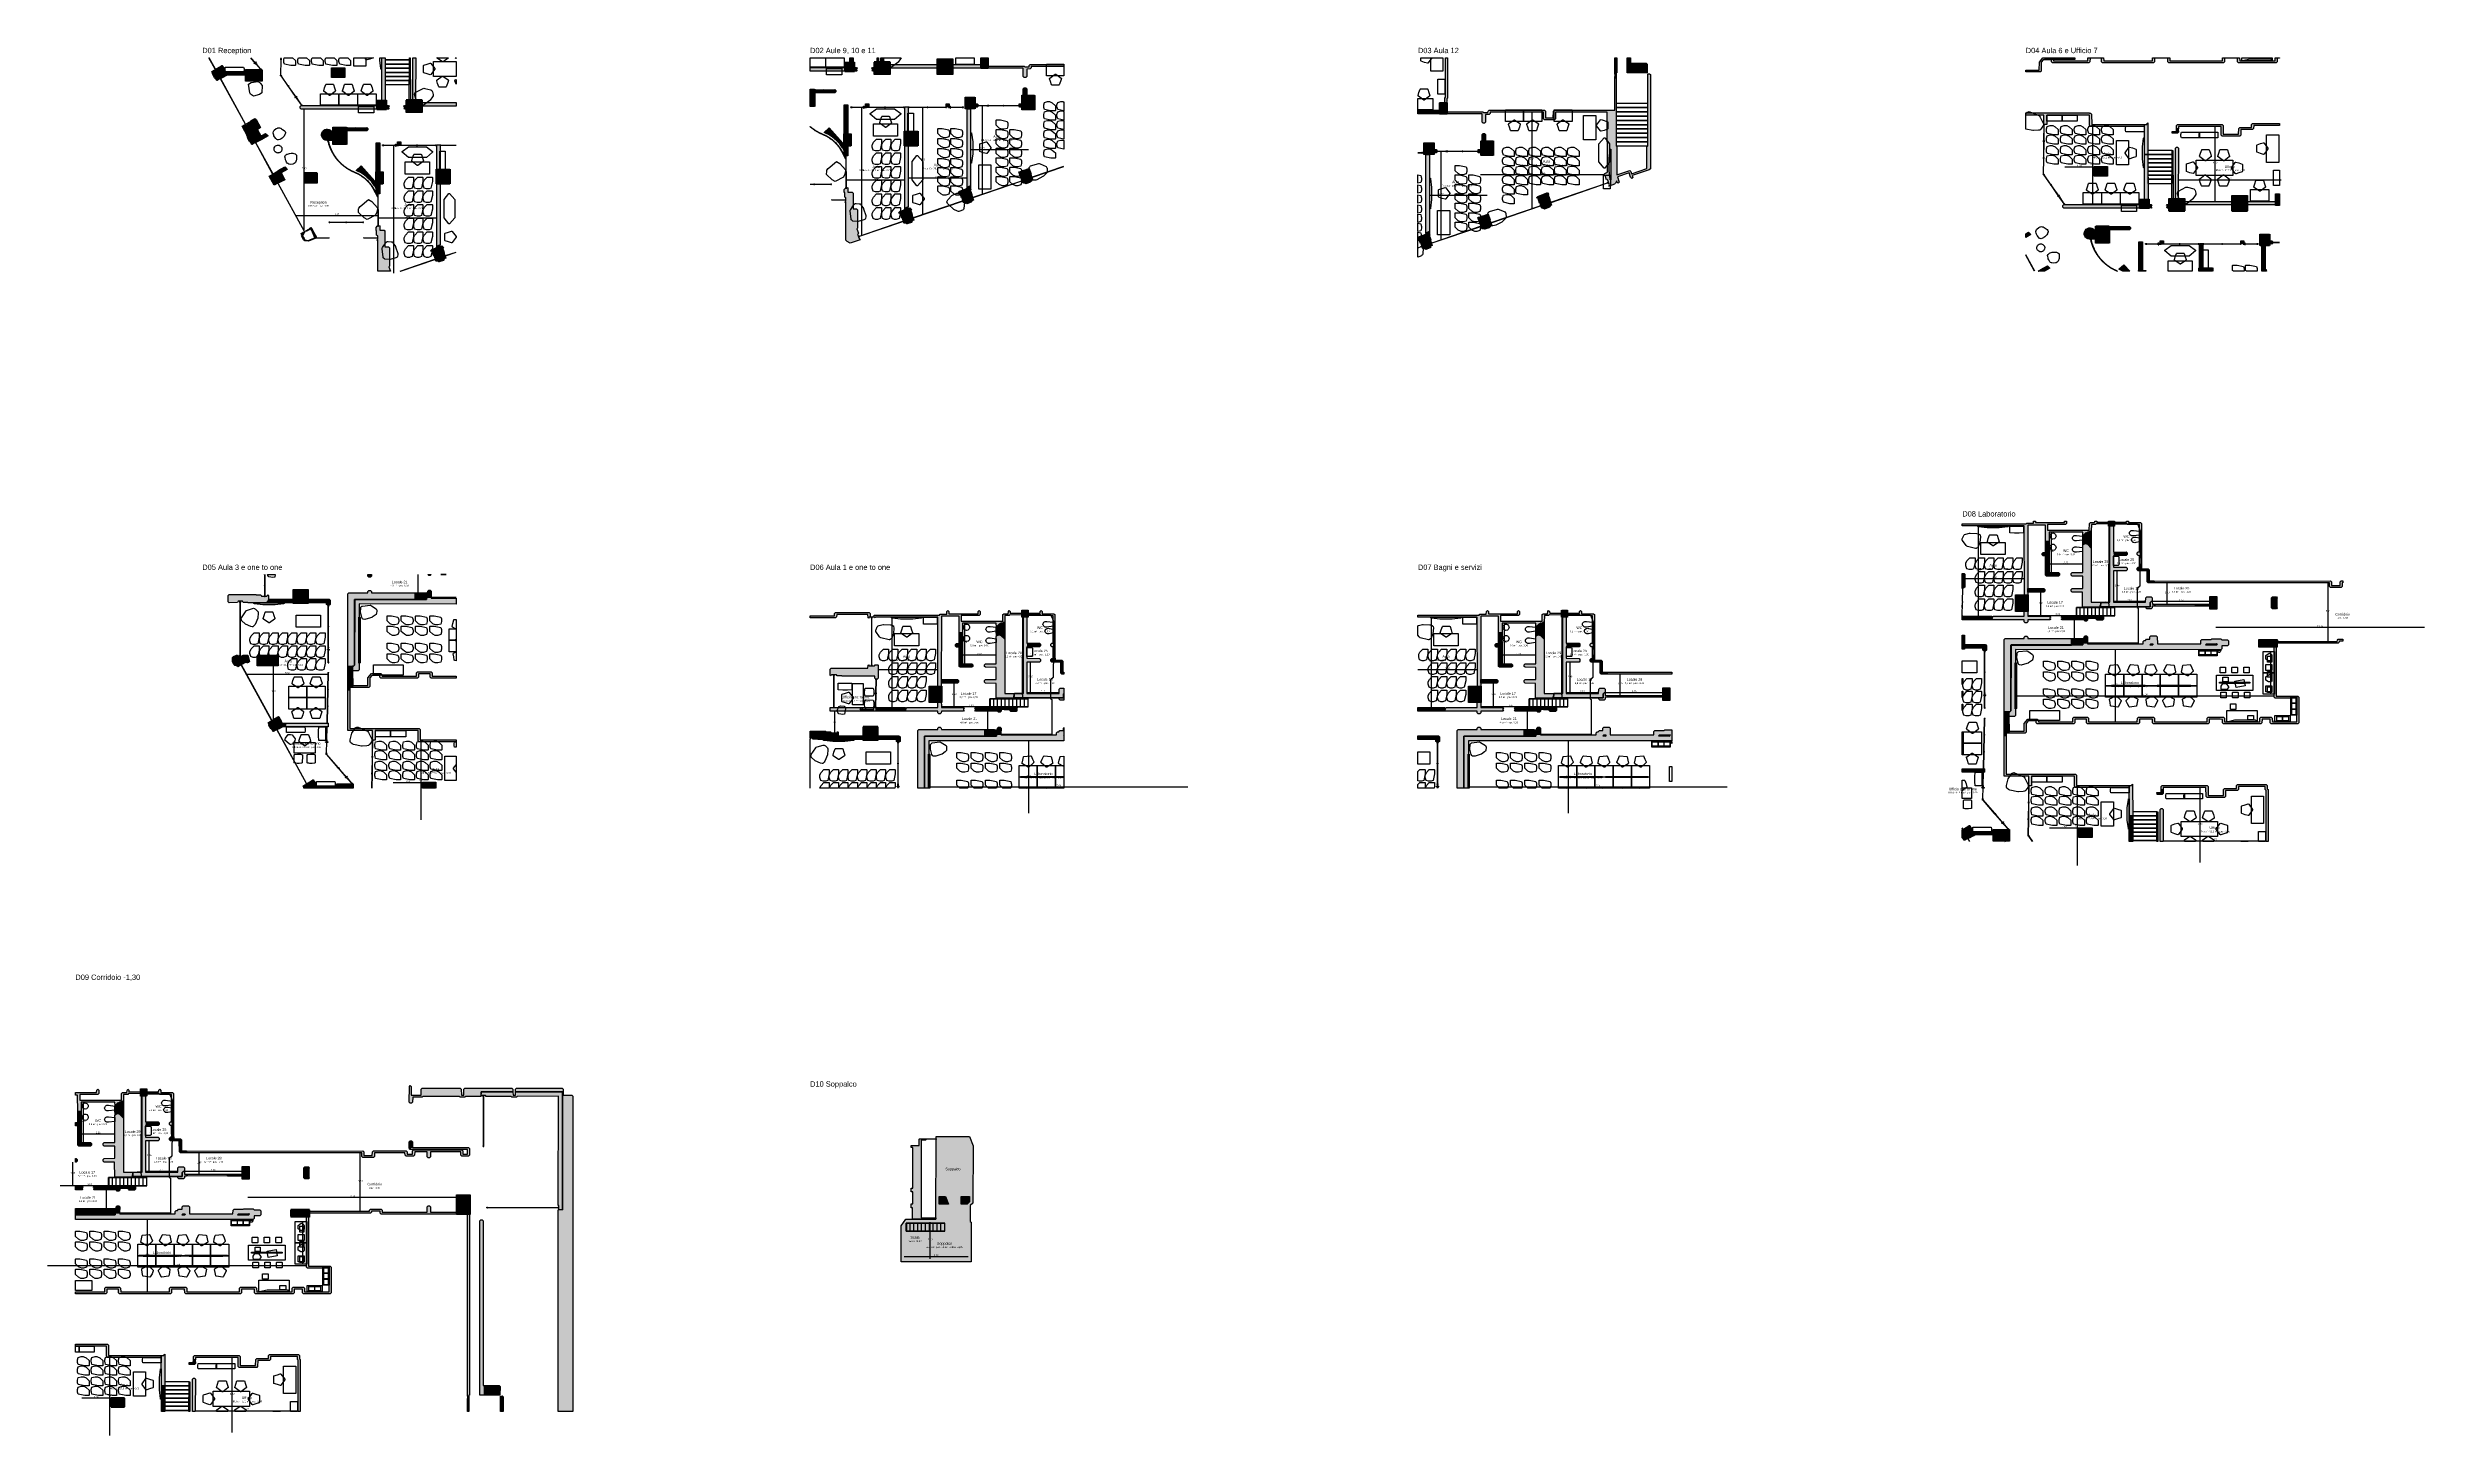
# Model space of a CAD drawing. Header units: millimetres. Extents: x -18533 to 137888, y -83624 to 7694.
import ezdxf
from ezdxf.enums import TextEntityAlignment as Align

# ---------------------------------------------------------------- set-up
doc = ezdxf.new("R2010")
doc.units = ezdxf.units.MM
for name, color, linetype in [('A-ARREDI', 9, 'Continuous'), ('A-MISURE', 40, 'Continuous'), ('A-MURI-ESISTENTI', 7, 'Continuous'), ('A-MURI-NUOVI', 40, 'Continuous'), ('A-PARETI-VETRATE', 5, 'Continuous'), ('A-PILASTRI', 8, 'Continuous'), ('A-SCALE', 8, 'Continuous'), ('A-SOPPALCO-PROIEZIONE', 8, 'Continuous'), ('A-TESTI', 7, 'Continuous'), ('A-VETRINE', 4, 'Continuous')]:
    doc.layers.add(name, color=color, linetype=linetype)
doc.styles.add('VISIO', font='arial.ttf')

msp = doc.modelspace()

# ---------------------------------------------------------------- hatches: boundary and pattern name
at = {"layer": 'A-MURI-ESISTENTI'}
for points in [[(-7090, 5735), (-6775, 5905), (-6995, 6310), (-7067, 6430), (-7380, 6255), (-7405, 6290), (-7130, 6435), (-7135, 6470), (-7070, 6505), (-6995, 6430), (-6715, 5910), (-6790, 5835), (-6810, 5845), (-7070, 5695), (-7090, 5735)], [(3465, 4188), (3465, 7025), (3686, 7025), (3695, 4188), (3640, 4133), (3639, 4180), (3538, 4180), (3530, 4123), (3465, 4188)], [(5175, 4110), (5265, 4180), (5283, 7025), (5338, 7025), (5345, 4200), (5180, 4055), (5175, 4110)], [(5650, 4195), (5600, 4235), (5550, 4195), (5505, 4200), (5505, 7025), (5694, 7025), (5690, 4195), (5650, 4195)], [(31650, 6135), (31650, 6375), (33990, 6375), (33995, 6330), (33955, 6280), (34090, 6135), (31650, 6135)], [(34265, 6688), (34265, 7025), (34494, 7025), (34495, 6688), (34440, 6633), (34439, 6680), (34338, 6680), (34330, 6623), (34265, 6688)], [(34415, 6140), (34513, 6280), (34485, 6330), (34488, 6375), (34712, 6375), (34758, 6310), (34713, 6301), (34713, 6200), (34751, 6190), (34712, 6135), (34415, 6140)], [(35763, 6135), (35729, 6190), (35764, 6200), (35764, 6301), (35723, 6310), (35763, 6375), (35952, 6375), (35955, 6330), (35918, 6260), (35955, 6180), (35952, 6135), (35763, 6135)], [(35975, 6610), (36065, 6680), (36067, 7025), (36144, 7025), (36145, 6700), (35980, 6555), (35975, 6610)], [(36450, 6695), (36400, 6735), (36350, 6695), (36305, 6700), (36305, 7025), (36490, 7025), (36490, 6695), (36450, 6695)], [(40090, 6335), (36830, 6335), (36825, 6380), (36885, 6460), (36746, 6602), (36790, 6625), (36810, 6575), (40090, 6575), (40095, 6530), (40035, 6460), (40095, 6380), (40090, 6335)], [(43040, 6335), (40970, 6335), (40965, 6380), (41025, 6460), (40975, 6510), (40965, 6570), (42940, 6575), (42945, 6530), (42905, 6480), (43040, 6335)], [(43230, 7025), (43341, 7025), (43340, 6915), (43230, 7025)], [(46200, 6445), (46195, 6350), (46130, 6285), (45905, 6280), (45905, 5780), (45840, 5715), (45740, 5715), (45675, 5780), (45670, 6335), (43260, 6335), (43255, 6380), (43340, 6465), (45730, 6465), (45780, 6415), (46060, 6415), (46065, 6510), (46130, 6575), (48350, 6575), (48350, 6445), (46200, 6445)], [(73415, 4040), (73415, 4370), (73465, 4420), (73465, 7025), (73595, 7025), (73595, 4370), (73545, 4320), (73540, 3915), (73415, 4040)], [(84615, 5950), (84615, 7025), (84745, 7025), (84745, 6030), (84695, 6020), (84690, 5945), (84615, 5950)], [(85415, 6030), (85415, 7025), (85645, 7025), (85645, 6670), (85715, 6660), (85710, 6025), (85415, 6030)], [(85720, 6025), (85715, 6660), (86680, 6665), (86745, 6600), (86740, 6025), (85720, 6025)], [(111650, 6089), (111650, 6215), (112540, 6215), (112545, 6730), (112780, 7015), (113410, 7015), (113475, 6950), (113480, 6825), (115740, 6825), (115744, 7025), (116776, 7025), (116780, 6825), (119990, 6825), (119994, 7025), (121126, 7025), (121130, 6825), (124590, 6825), (124594, 7025), (125726, 7025), (125730, 6825), (128060, 6825), (128064, 7025), (128350, 7025), (128350, 6995), (128200, 6995), (128195, 6760), (128130, 6695), (125660, 6695), (125595, 6760), (125595, 6990), (125450, 6995), (124730, 6995), (124725, 6760), (124660, 6695), (121060, 6695), (120995, 6760), (120990, 6995), (120130, 6995), (120125, 6760), (120060, 6695), (116710, 6695), (116645, 6760), (116640, 6995), (115880, 6995), (115875, 6760), (115810, 6695), (113410, 6695), (113345, 6760), (113340, 6885), (112800, 6885), (112675, 6730), (112675, 6150), (112610, 6085), (111650, 6089)], [(-7545, 5710), (-7675, 5960), (-7655, 6020), (-7715, 6120), (-7560, 6205), (-7515, 6150), (-7600, 5952), (-7505, 5770), (-7461, 5698), (-7260, 5675), (-7235, 5630), (-7240, 5605), (-7370, 5535), (-7545, 5710)], [(31930, 4705), (31945, 4780), (31805, 4920), (32530, 4925), (32575, 4810), (32560, 4705), (31930, 4705)], [(45675, 4980), (45740, 5045), (45840, 5045), (45905, 4980), (45905, 4500), (45860, 4495), (45820, 4525), (45680, 4385), (45675, 4980)], [(84215, -1420), (84265, -1350), (84155, -1030), (84110, -985), (84055, -1000), (83965, -720), (83920, -715), (83895, -660), (83960, -585), (84115, -510), (84110, 3445), (80700, 3445), (80695, 3010), (80630, 2945), (79980, 2945), (79915, 3010), (79910, 3445), (76400, 3445), (76395, 3350), (76330, 3285), (76105, 3280), (76105, 2780), (76040, 2715), (75940, 2715), (75875, 2780), (75870, 3335), (73460, 3335), (73455, 3380), (73540, 3465), (75930, 3465), (75980, 3415), (76260, 3415), (76265, 3510), (76330, 3575), (79980, 3575), (80045, 3510), (80050, 3075), (80560, 3075), (80565, 3510), (80630, 3575), (84610, 3575), (84615, 5680), (84688, 5702), (84688, 1219), (84745, 1190), (84745, -680), (85590, -405), (85665, -470), (85710, -615), (86715, -270), (86715, 1190), (86788, 1219), (86785, 5970), (86880, 5975), (86945, 5910), (86945, -280), (86860, -355), (85750, -725), (85785, -850), (85720, -915), (85645, -830), (85560, -545), (84780, -805), (84895, -1160), (84830, -1225), (84765, -1160), (84730, -1075), (84655, -1230), (84580, -1305), (84230, -1425), (84215, -1420)], [(84615, 5690), (84620, 5945), (84695, 5940), (84688, 5702), (84615, 5690)], [(-1835, 3635), (-1900, 3700), (-1900, 3810), (-1835, 3875), (3190, 3875), (3195, 3830), (3155, 3780), (3290, 3635), (-1835, 3635)], [(3615, 3640), (3713, 3780), (3685, 3830), (3688, 3875), (3912, 3875), (3958, 3810), (3913, 3801), (3913, 3700), (3951, 3690), (3912, 3635), (3615, 3640)], [(4963, 3635), (4929, 3690), (4964, 3700), (4964, 3801), (4923, 3810), (4963, 3875), (5152, 3875), (5155, 3830), (5118, 3760), (5155, 3680), (5152, 3635), (4963, 3635)], [(6030, 3835), (6025, 3880), (6085, 3960), (5946, 4102), (5990, 4125), (6010, 4075), (8350, 4075), (8350, 3835), (6030, 3835)], [(42355, 3770), (42495, 3910), (42480, 3985), (42640, 3985), (42705, 3920), (42705, 3830), (42640, 3765), (42355, 3770)], [(45420, 3765), (45405, 3980), (45650, 3985), (45655, 3940), (45605, 3870), (45645, 3830), (45660, 3765), (45420, 3765)], [(73240, 3335), (71650, 3335), (71650, 3571), (73140, 3575), (73145, 3530), (73105, 3480), (73240, 3335)], [(111942, 3389), (112843, 3389), (113030, 3389), (115850, 3389), (115850, 3385), (115920, 3385), (115985, 3320), (115990, 2635), (119450, 2635), (119450, 2505), (115920, 2505), (115855, 2570), (115850, 3255), (113030, 3255), (113030, 2627), (112843, 2627), (112843, 3255), (111650, 3255), (111650, 3390), (111942, 3389)], [(-5125, 1420), (-5235, 1510), (-5325, 1670), (-5365, 1750), (-5345, 1820), (-5735, 2530), (-5580, 2615), (-5530, 2555), (-5450, 2595), (-5405, 2640), (-5420, 2705), (-5220, 2805), (-5155, 2850), (-5160, 2875), (-4880, 3025), (-4805, 2950), (-4525, 2440), (-4600, 2365), (-4720, 2305), (-4725, 2280), (-4505, 1880), (-4420, 1905), (-4180, 2045), (-4015, 1890), (-4480, 1625), (-4500, 1635), (-4770, 1495), (-4770, 1535), (-4468, 1697), (-4756, 2222), (-4870, 2165), (-5192, 1985), (-5293, 1748), (-5153, 1494), (-4950, 1465), (-4904, 1456), (-4930, 1395), (-5060, 1325), (-5125, 1420)], [(1130, 2205), (1145, 2280), (1005, 2420), (1730, 2425), (1775, 2310), (1760, 2205), (1130, 2205)], [(75875, 1980), (75940, 2045), (76040, 2045), (76105, 1980), (76105, 1500), (76060, 1495), (76020, 1525), (75880, 1385), (75875, 1980)], [(119465, 650), (119455, 2510), (119455, 2630), (119610, 2635), (119615, 2670), (119680, 2735), (119686, 646), (119465, 650)], [(121290, 2055), (121285, 2180), (121560, 2185), (121565, 2340), (121690, 2345), (121695, 2120), (121630, 2055), (121290, 2055)], [(126650, 2575), (126645, 2370), (126580, 2305), (125800, 2305), (125795, 1920), (125730, 1855), (124580, 1855), (124515, 1920), (124510, 2505), (121700, 2505), (121695, 2350), (121570, 2345), (121565, 2570), (121630, 2635), (124580, 2635), (124645, 2570), (124650, 1985), (125660, 1985), (125665, 2370), (125730, 2435), (126510, 2435), (126515, 2640), (126580, 2705), (128350, 2705), (128350, 2575), (126650, 2575)], [(34010, 575), (33895, 630), (33900, 1365), (34040, 1245), (34090, 1285), (34135, 1280), (34130, 565), (34010, 575)], [(72555, 770), (72695, 910), (72680, 985), (72840, 985), (72905, 920), (72905, 830), (72840, 765), (72555, 770)], [(75620, 765), (75605, 980), (75850, 985), (75855, 940), (75805, 870), (75845, 830), (75860, 765), (75620, 765)], [(119465, -2312), (119465, 640), (119686, 646), (119695, -2312), (119640, -2367), (119639, -2320), (119538, -2320), (119530, -2377), (119465, -2312)], [(121175, -2390), (121265, -2320), (121286, 912), (121337, 912), (121345, -2300), (121180, -2445), (121175, -2390)], [(121650, -2305), (121600, -2265), (121550, -2305), (121505, -2300), (121505, 1070), (121570, 1135), (121630, 1135), (121695, 1070), (121690, -2305), (121650, -2305)], [(-3310, -1145), (-2999, -974), (-3265, -480), (-3287, -449), (-3600, -625), (-3625, -590), (-3370, -455), (-3350, -405), (-2910, -165), (-2755, -330), (-3155, -550), (-2935, -970), (-3010, -1045), (-3030, -1035), (-3290, -1185), (-3310, -1145)], [(3210, -1925), (3095, -1870), (3100, -1135), (3240, -1255), (3290, -1215), (3335, -1220), (3330, -1935), (3210, -1925)], [(34080, -5065), (34005, -4990), (34005, -2510), (33945, -2490), (34005, -2440), (34005, -2200), (33925, -2150), (33925, -1850), (33895, -1840), (33895, -1640), (33970, -1565), (34090, -1525), (34135, -1530), (34140, -1825), (34410, -1825), (34475, -1890), (34475, -2920), (34710, -2925), (34775, -2990), (34775, -4200), (34735, -4230), (34835, -4510), (34809, -4562), (34775, -4590), (34875, -4880), (34935, -4950), (34290, -5185), (34080, -5065)], [(41455, -1910), (41425, -1820), (41490, -1755), (41970, -1585), (41990, -1485), (42205, -1420), (42205, -1570), (42230, -1655), (42190, -1665), (42157, -1585), (42090, -1605), (41496, -1827), (41515, -1900), (41480, -1915), (41455, -1910)], [(45795, -1230), (45856, -1200), (46100, -1105), (46235, -1080), (46130, -1165), (45860, -1265), (45795, -1230)], [(37525, -3240), (37495, -3150), (37580, -3075), (37870, -2975), (37890, -2875), (37960, -2865), (38090, -2795), (38100, -2885), (38220, -2845), (38295, -2930), (38315, -2990), (38280, -3005), (38255, -3000), (38224, -2915), (37568, -3156), (37595, -3230), (37560, -3255), (37525, -3240)], [(41905, -2560), (41953, -2529), (42271, -2411), (42325, -2420), (42250, -2485), (41960, -2585), (41905, -2560)], [(79465, -2170), (79530, -2105), (80140, -1875), (80180, -1865), (80265, -1970), (80210, -1985), (80188, -1931), (80110, -1955), (79532, -2172), (79545, -2210), (79500, -2235), (79465, -2170)], [(79905, -2890), (79930, -2837), (79989, -2875), (80270, -2775), (80307, -2757), (80365, -2740), (80300, -2815), (79990, -2935), (79905, -2890)], [(114165, -2865), (114100, -2800), (114100, -2690), (114165, -2625), (119190, -2625), (119195, -2670), (119155, -2720), (119290, -2865), (114165, -2865)], [(119615, -2860), (119713, -2720), (119685, -2670), (119688, -2625), (119912, -2625), (119958, -2690), (119913, -2699), (119913, -2800), (119951, -2810), (119912, -2865), (119615, -2860)], [(120963, -2865), (120929, -2810), (120964, -2800), (120964, -2699), (120923, -2690), (120963, -2625), (121152, -2625), (121155, -2670), (121118, -2740), (121155, -2820), (121152, -2865), (120963, -2865)], [(125290, -2665), (122030, -2665), (122025, -2620), (122085, -2540), (121946, -2398), (121990, -2375), (122010, -2425), (125290, -2425), (125295, -2470), (125235, -2540), (125295, -2620), (125290, -2665)], [(128240, -2665), (126170, -2665), (126165, -2620), (126225, -2540), (126175, -2490), (126165, -2430), (128140, -2425), (128145, -2470), (128105, -2520), (128240, -2665)], [(-1610, -5025), (-1685, -4950), (-1815, -4700), (-1795, -4640), (-1850, -4535), (-1700, -4455), (-1647, -4472), (-1746, -4708), (-1655, -4880), (-1606, -4962), (-1356, -4995), (-1233, -4945), (-946, -4830), (-928, -4875), (-1215, -4990), (-1350, -5055), (-1610, -5025)], [(-1540, -4365), (-1290, -4235), (-1270, -4185), (-1210, -4155), (-1135, -4230), (-1085, -4330), (-1106, -4336), (-1108, -4332), (-1140, -4345), (-1208, -4229), (-1520, -4405), (-1540, -4365)], [(-1140, -4345), (-1108, -4332), (-1106, -4336), (-1140, -4345)], [(-1106, -4336), (-914, -4818), (-946, -4830), (-1140, -4345), (-1106, -4336)], [(3205, -5010), (3145, -4990), (3205, -4940), (3205, -4700), (3125, -4650), (3125, -4350), (3095, -4340), (3095, -4140), (3170, -4065), (3290, -4025), (3335, -4030), (3340, -4325), (3610, -4325), (3675, -4390), (3675, -5420), (3910, -5425), (3975, -5490), (3975, -6700), (3935, -6730), (4035, -7010), (4028, -7025), (3205, -7025), (3205, -5010)], [(37995, -3900), (38025, -3859), (38342, -3740), (38375, -3770), (38320, -3815), (38030, -3915), (37995, -3900)], [(71655, -4910), (71650, -4895), (71650, -4795), (71690, -4755), (72170, -4585), (72190, -4485), (72405, -4420), (72405, -4570), (72430, -4655), (72390, -4665), (72357, -4585), (72290, -4605), (71696, -4827), (71715, -4900), (71680, -4915), (71655, -4910)], [(75995, -4230), (76056, -4200), (76300, -4105), (76435, -4080), (76330, -4165), (76060, -4265), (75995, -4230)], [(111820, -4455), (111985, -4610), (111650, -4801), (111650, -4554), (111820, -4455)], [(117130, -4295), (117145, -4220), (117005, -4080), (117730, -4075), (117775, -4190), (117760, -4295), (117130, -4295)], [(-946, -4830), (-914, -4818), (-896, -4863), (-928, -4875), (-946, -4830)], [(6725, -5740), (6695, -5650), (6780, -5575), (7070, -5475), (7090, -5375), (7160, -5365), (7290, -5295), (7300, -5385), (7420, -5345), (7495, -5430), (7515, -5490), (7480, -5505), (7455, -5500), (7424, -5415), (6768, -5656), (6795, -5730), (6760, -5755), (6725, -5740)], [(7195, -6400), (7225, -6359), (7542, -6240), (7575, -6270), (7520, -6315), (7230, -6415), (7195, -6400)], [(72105, -5560), (72153, -5529), (72471, -5411), (72525, -5420), (72450, -5485), (72160, -5585), (72105, -5560)], [(127555, -5230), (127695, -5090), (127680, -5015), (127840, -5015), (127905, -5080), (127905, -5170), (127840, -5235), (127555, -5230)], [(112735, -6980), (112713, -6949), (112578, -7025), (112498, -7025), (112630, -6955), (112650, -6905), (113090, -6665), (113245, -6830), (112890, -7025), (112759, -7025), (112735, -6980)], [(112955, -24810), (112950, -23725), (111790, -23725), (111785, -28367), (111560, -28382), (111550, -23775), (107475, -23775), (107475, -23645), (111670, -23645), (111720, -23595), (112150, -23595), (112154, -23462), (112287, -23462), (112290, -23555), (114200, -23555), (114203, -23462), (114335, -23462), (114335, -23620), (114270, -23685), (113090, -23685), (113090, -24055), (115830, -24055), (115835, -23620), (115900, -23555), (116180, -23555), (116192, -23462), (116317, -23462), (116320, -23525), (117060, -23525), (117115, -23600), (117110, -23645), (116300, -23635), (116250, -23685), (115970, -23685), (115965, -24110), (115920, -24155), (115909, -24122), (115860, -24145), (115800, -24195), (115770, -24175), (115730, -24185), (115640, -24255), (115600, -24235), (115410, -24425), (115400, -24185), (113190, -24185), (113185, -24800), (113150, -24815), (112955, -24810)], [(119135, -26310), (119135, -25740), (119050, -25735), (118985, -25670), (118985, -25560), (119050, -25495), (119135, -25490), (119135, -23690), (118350, -23685), (118300, -23635), (117500, -23635), (117480, -23655), (117458, -23622), (117540, -23525), (118280, -23525), (118283, -23462), (118419, -23462), (118420, -23555), (119200, -23555), (119265, -23620), (119260, -26315), (119135, -26310)], [(116600, -28815), (116599, -28820), (116595, -28820), (116587, -28892), (116567, -29014), (116555, -29020), (116555, -29090), (116555, -29100), (116535, -29120), (115388, -29120), (115385, -28140), (114700, -28135), (114635, -28070), (114635, -27960), (114700, -27895), (115405, -27890), (115405, -27090), (114700, -27085), (114635, -27020), (114635, -26920), (114700, -26855), (115405, -26850), (115405, -25050), (115470, -24985), (115590, -24945), (115710, -24985), (115965, -25240), (115965, -28800), (116876, -28808), (116600, -28815)], [(116555, -29090), (116567, -29014), (116575, -29010), (116587, -28892), (116599, -28820), (117115, -28810), (116876, -28808), (117185, -28800), (117185, -23690), (117115, -23650), (117120, -23605), (117300, -23765), (117458, -23622), (117475, -23660), (117415, -23690), (117415, -25490), (117475, -25500), (117475, -25730), (117415, -25740), (117415, -26490), (118250, -26495), (118315, -26560), (118315, -26670), (118250, -26735), (117415, -26740), (117415, -28800), (119540, -28805), (119545, -28520), (119610, -28455), (119910, -28455), (119975, -28520), (119975, -28750), (119900, -28755), (119835, -28820), (119830, -29095), (116555, -29090)], [(113020, -27085), (112955, -27020), (112955, -25760), (112790, -25755), (112725, -25690), (112725, -25590), (112790, -25525), (112955, -25520), (112960, -25185), (113185, -25410), (113185, -26850), (113800, -26855), (113865, -26920), (113865, -27020), (113800, -27085), (113020, -27085)], [(117480, -25735), (117475, -25500), (118250, -25495), (118315, -25560), (118315, -25670), (118250, -25735), (117480, -25735)], [(119710, -27535), (119645, -27470), (119640, -26735), (119050, -26735), (118985, -26670), (118985, -26560), (119050, -26495), (119135, -26490), (119140, -26315), (119265, -26320), (119270, -26605), (119710, -26605), (119775, -26670), (119775, -27400), (120110, -27405), (120110, -27535), (119710, -27535)], [(1680, -28615), (1680, -28620), (1675, -28620), (1675, -32950), (1610, -33015), (1530, -33016), (1530, -33015), (1255, -33020), (1255, -34570), (1365, -34580), (1365, -37110), (1942, -37111), (2843, -37111), (3030, -37111), (5850, -37111), (5850, -37115), (5920, -37115), (5985, -37180), (5990, -37865), (8350, -37865), (8350, -37995), (5920, -37995), (5855, -37930), (5850, -37245), (3030, -37245), (3030, -37873), (2843, -37873), (2843, -37245), (1235, -37245), (1235, -37111), (1235, -28250), (1300, -28185), (2550, -28185), (2555, -28090), (2620, -28025), (2720, -28025), (2785, -28090), (2790, -28185), (5650, -28185), (5650, -28615), (1680, -28615)], [(2620, -27155), (2555, -27090), (2550, -26975), (2790, -26975), (2785, -27090), (2720, -27155), (2620, -27155)], [(6420, -28475), (6415, -28380), (6350, -28315), (6295, -28310), (6295, -28190), (6480, -28185), (6485, -28080), (6550, -28015), (6650, -28015), (6715, -28080), (6710, -28475), (6420, -28475)], [(6715, -26980), (6650, -27045), (6550, -27045), (6489, -26975), (6715, -26975), (6715, -26980)], [(7350, -26985), (7340, -26975), (7710, -26975), (7700, -26985), (7350, -26985)], [(107475, -27865), (107475, -26915), (107600, -26915), (107635, -26950), (107635, -27800), (107570, -27865), (107475, -27865)], [(111790, -28135), (111790, -27895), (112850, -27895), (112915, -27960), (112915, -28070), (112850, -28135), (111790, -28135)], [(132480, -27535), (132475, -27770), (132410, -27835), (131710, -27835), (131645, -27770), (131640, -27535), (120120, -27535), (120115, -27410), (131710, -27405), (131775, -27470), (131780, -27705), (132340, -27705), (132345, -27470), (132410, -27405), (132525, -27405), (132525, -27535), (132480, -27535)], [(-5340, -28835), (-5350, -28815), (-5650, -28815), (-5700, -28735), (-5990, -28735), (-6040, -28815), (-6570, -28835), (-6635, -28770), (-6635, -28360), (-6570, -28295), (-4810, -28295), (-4800, -28325), (-4500, -28325), (-4450, -28405), (-4110, -28405), (-4056, -28369), (-4065, -28330), (-4030, -28325), (-3995, -28360), (-3995, -28590), (-3975, -28600), (-3975, -28650), (-4005, -28710), (-4130, -28835), (-5340, -28835)], [(-2230, -28835), (-3400, -28835), (-3435, -28710), (-3435, -28600), (-2290, -28595), (-2285, -28640), (-2335, -28700), (-2180, -28865), (-2230, -28835)], [(1535, -34410), (1535, -33020), (1610, -33015), (1675, -32950), (1680, -28620), (5650, -28616), (6410, -28615), (6420, -28475), (6710, -28475), (6720, -28535), (8350, -28535), (8350, -28920), (1970, -28915), (1965, -33250), (1900, -33315), (1545, -33320), (1550, -34285), (2540, -34285), (2545, -33770), (2780, -33485), (3410, -33485), (3475, -33550), (3480, -33675), (5740, -33675), (5745, -33440), (5810, -33375), (6710, -33375), (6775, -33440), (6780, -33675), (8350, -33675), (8350, -33805), (6710, -33805), (6645, -33740), (6640, -33505), (5880, -33505), (5875, -33740), (5810, -33805), (3410, -33805), (3345, -33740), (3340, -33615), (2800, -33615), (2675, -33770), (2675, -34350), (2610, -34415), (1535, -34410)], [(1675, -32950), (1675, -28620), (1680, -28620), (1675, -32950)], [(5650, -28615), (5650, -28616), (1680, -28620), (1680, -28615), (5650, -28615)], [(5650, -28615), (5650, -28185), (6290, -28185), (6295, -28310), (6350, -28315), (6415, -28380), (6410, -28615), (5650, -28615)], [(6410, -28615), (5650, -28616), (5650, -28615), (6410, -28615)], [(6410, -28615), (6415, -28380), (6420, -28475), (6410, -28615)], [(41455, -30810), (41450, -29725), (40290, -29725), (40285, -34367), (40060, -34382), (40050, -29775), (35950, -29775), (35930, -29835), (35880, -29785), (35540, -29785), (35490, -29845), (35465, -29820), (35460, -29615), (33400, -29615), (33395, -29760), (33330, -29825), (31650, -29825), (31650, -29695), (33260, -29695), (33265, -29550), (33330, -29485), (35530, -29485), (35595, -29550), (35600, -29755), (35810, -29755), (35815, -29710), (35880, -29645), (40170, -29645), (40220, -29595), (40650, -29595), (40655, -29410), (40720, -29345), (40785, -29410), (40790, -29555), (42700, -29555), (42705, -29410), (42770, -29345), (42835, -29410), (42835, -29620), (42770, -29685), (41590, -29685), (41590, -30055), (44330, -30055), (44335, -29620), (44400, -29555), (44680, -29555), (44697, -29419), (44750, -29345), (44815, -29410), (44820, -29525), (45560, -29525), (45615, -29600), (45610, -29645), (44800, -29635), (44750, -29685), (44470, -29685), (44465, -30110), (44420, -30155), (44409, -30122), (44360, -30145), (44300, -30195), (44270, -30175), (44230, -30185), (44140, -30255), (44100, -30235), (43910, -30425), (43900, -30185), (41690, -30185), (41685, -30800), (41650, -30815), (41455, -30810)], [(45055, -35090), (45067, -35014), (45075, -35010), (45087, -34892), (45099, -34820), (45615, -34810), (45376, -34808), (45685, -34800), (45685, -29690), (45615, -29650), (45620, -29605), (45800, -29765), (45958, -29622), (45975, -29660), (45915, -29690), (45915, -31490), (45975, -31500), (45975, -31730), (45915, -31740), (45915, -32490), (46750, -32495), (46815, -32560), (46815, -32670), (46750, -32735), (45915, -32740), (45915, -34800), (48040, -34805), (48045, -34520), (48110, -34455), (48350, -34455), (48350, -34805), (48335, -34820), (48330, -35095), (45055, -35090)], [(47635, -32310), (47635, -31740), (47550, -31735), (47485, -31670), (47485, -31560), (47550, -31495), (47635, -31490), (47635, -29690), (46850, -29685), (46800, -29635), (46000, -29635), (45980, -29655), (45958, -29622), (46040, -29525), (46780, -29525), (46785, -29410), (46850, -29345), (46919, -29419), (46920, -29555), (47700, -29555), (47765, -29620), (47760, -32315), (47635, -32310)], [(76955, -30810), (76950, -29725), (75790, -29725), (75785, -34367), (75560, -34382), (75550, -29775), (71650, -29775), (71650, -29645), (75670, -29645), (75720, -29595), (76150, -29595), (76155, -29410), (76220, -29345), (76285, -29410), (76290, -29555), (78200, -29555), (78205, -29410), (78270, -29345), (78335, -29410), (78335, -29620), (78270, -29685), (77090, -29685), (77090, -30055), (79830, -30055), (79835, -29620), (79900, -29555), (80180, -29555), (80197, -29419), (80250, -29345), (80315, -29410), (80320, -29525), (81060, -29525), (81115, -29600), (81110, -29645), (80300, -29635), (80250, -29685), (79970, -29685), (79965, -30110), (79920, -30155), (79909, -30122), (79860, -30145), (79800, -30195), (79770, -30175), (79730, -30185), (79640, -30255), (79600, -30235), (79410, -30425), (79400, -30185), (77190, -30185), (77185, -30800), (77150, -30815), (76955, -30810)], [(80555, -35090), (80567, -35014), (80575, -35010), (80587, -34892), (80599, -34820), (81115, -34810), (80876, -34808), (81185, -34800), (81185, -29690), (81115, -29650), (81120, -29605), (81300, -29765), (81458, -29622), (81475, -29660), (81415, -29690), (81415, -31490), (81475, -31500), (81475, -31730), (81415, -31740), (81415, -32490), (82250, -32495), (82315, -32560), (82315, -32670), (82250, -32735), (81415, -32740), (81415, -34800), (83540, -34805), (83545, -34520), (83610, -34455), (83910, -34455), (83975, -34520), (83975, -34750), (83900, -34755), (83835, -34820), (83830, -35095), (80555, -35090)], [(83135, -32310), (83135, -31740), (83050, -31735), (82985, -31670), (82985, -31560), (83050, -31495), (83135, -31490), (83135, -29690), (82350, -29685), (82300, -29635), (81500, -29635), (81480, -29655), (81458, -29622), (81540, -29525), (82280, -29525), (82285, -29410), (82350, -29345), (82419, -29419), (82420, -29555), (83200, -29555), (83265, -29620), (83260, -32315), (83135, -32310)], [(111620, -30155), (111555, -30090), (111550, -29965), (109440, -29965), (109425, -29910), (109465, -29790), (109520, -29725), (111550, -29725), (111555, -29350), (111600, -29345), (111640, -29375), (111780, -29235), (111790, -29725), (113240, -29725), (113305, -29790), (113242, -29799), (113242, -29900), (113295, -29910), (113240, -29965), (111790, -29965), (111785, -30090), (111720, -30155), (111620, -30155)], [(119835, -28820), (119900, -28755), (119975, -28760), (119980, -28935), (120175, -28940), (120090, -29055), (119975, -29060), (119975, -29170), (119910, -29235), (119610, -29235), (119545, -29170), (119540, -29105), (116910, -29105), (116907, -29120), (116535, -29120), (116555, -29110), (116555, -29100), (116560, -29095), (119830, -29095), (119835, -28820)], [(116555, -29100), (116555, -29110), (116535, -29120), (116555, -29100)], [(116555, -29090), (116555, -29020), (116567, -29014), (116555, -29090)], [(119830, -29095), (116560, -29095), (116555, -29100), (116555, -29090), (119830, -29095)], [(116587, -28892), (116575, -29010), (116567, -29014), (116587, -28892)], [(116587, -28892), (116595, -28820), (116599, -28820), (116587, -28892)], [(116876, -28808), (117115, -28810), (116599, -28820), (116600, -28815), (116876, -28808)], [(122810, -29055), (122805, -28940), (123800, -28935), (123800, -29055), (122810, -29055)], [(127890, -29235), (127825, -29170), (127825, -28520), (127890, -28455), (128140, -28455), (128205, -28520), (128140, -28585), (127960, -28585), (127950, -28665), (127893, -28520), (127893, -29172), (128143, -29172), (128115, -29110), (128140, -29105), (128205, -29170), (128140, -29235), (127890, -29235)], [(41520, -33085), (41455, -33020), (41455, -31760), (41290, -31755), (41225, -31690), (41225, -31590), (41290, -31525), (41455, -31520), (41460, -31185), (41685, -31410), (41685, -32850), (42300, -32855), (42365, -32920), (42365, -33020), (42300, -33085), (41520, -33085)], [(45100, -34815), (45099, -34820), (45095, -34820), (45087, -34892), (45067, -35014), (45055, -35020), (45055, -35090), (45055, -35100), (45035, -35120), (43888, -35120), (43885, -34140), (43200, -34135), (43135, -34070), (43135, -33960), (43200, -33895), (43905, -33890), (43905, -33090), (43200, -33085), (43135, -33020), (43135, -32920), (43200, -32855), (43905, -32850), (43905, -31050), (43970, -30985), (44090, -30945), (44210, -30985), (44465, -31240), (44465, -34800), (45376, -34808), (45100, -34815)], [(77020, -33085), (76955, -33020), (76955, -31760), (76790, -31755), (76725, -31690), (76725, -31590), (76790, -31525), (76955, -31520), (76960, -31185), (77185, -31410), (77185, -32850), (77800, -32855), (77865, -32920), (77865, -33020), (77800, -33085), (77020, -33085)], [(80600, -34815), (80599, -34820), (80595, -34820), (80587, -34892), (80567, -35014), (80555, -35020), (80555, -35090), (80555, -35100), (80535, -35120), (79388, -35120), (79385, -34140), (78700, -34135), (78635, -34070), (78635, -33960), (78700, -33895), (79405, -33890), (79405, -33090), (78700, -33085), (78635, -33020), (78635, -32920), (78700, -32855), (79405, -32850), (79405, -31050), (79470, -30985), (79590, -30945), (79710, -30985), (79965, -31240), (79965, -34800), (80876, -34808), (80600, -34815)], [(110680, -31615), (110680, -31620), (110675, -31620), (110675, -35950), (110610, -36015), (110530, -36016), (110530, -36015), (110255, -36020), (110255, -37570), (110365, -37580), (110365, -40110), (110942, -40111), (111843, -40111), (112030, -40111), (114850, -40111), (114850, -40115), (114920, -40115), (114985, -40180), (114990, -40865), (118450, -40865), (118450, -40995), (114920, -40995), (114855, -40930), (114850, -40245), (112030, -40245), (112030, -40873), (111843, -40873), (111843, -40245), (110235, -40245), (110235, -40111), (110235, -31250), (110300, -31185), (111550, -31185), (111555, -31090), (111620, -31025), (111720, -31025), (111785, -31090), (111790, -31185), (114650, -31185), (114650, -31615), (110680, -31615)], [(110535, -37410), (110535, -36020), (110610, -36015), (110675, -35950), (110680, -31620), (114650, -31616), (115410, -31615), (115420, -31475), (115710, -31475), (115720, -31535), (119370, -31535), (119375, -31390), (119440, -31325), (119520, -31325), (119590, -31235), (119820, -31235), (119825, -31080), (119890, -31015), (120240, -31015), (120305, -31080), (120310, -31535), (123170, -31535), (123175, -31310), (123240, -31245), (123850, -31245), (123890, -31205), (124490, -31205), (124560, -31275), (124930, -31275), (124995, -31340), (124995, -31600), (124930, -31665), (124560, -31665), (124555, -31860), (124490, -31925), (110970, -31915), (110965, -36250), (110900, -36315), (110545, -36320), (110550, -37285), (111540, -37285), (111545, -36770), (111780, -36485), (112410, -36485), (112475, -36550), (112480, -36675), (114740, -36675), (114745, -36440), (114810, -36375), (115710, -36375), (115775, -36440), (115780, -36675), (118990, -36675), (118995, -36440), (119060, -36375), (120060, -36375), (120125, -36440), (120130, -36675), (123590, -36675), (123595, -36440), (123660, -36375), (124660, -36375), (124725, -36440), (124730, -36675), (127060, -36675), (127065, -36440), (127130, -36375), (127810, -36375), (127875, -36440), (127880, -36675), (129490, -36675), (129495, -35120), (128070, -35115), (128005, -35050), (128005, -31720), (128130, -31595), (128135, -34980), (129560, -34985), (129625, -35050), (129625, -36740), (129560, -36805), (127810, -36805), (127745, -36740), (127740, -36505), (127200, -36505), (127195, -36740), (127130, -36805), (124660, -36805), (124595, -36740), (124595, -36510), (124450, -36505), (123730, -36505), (123725, -36740), (123660, -36805), (120060, -36805), (119995, -36740), (119990, -36505), (119130, -36505), (119125, -36740), (119060, -36805), (115710, -36805), (115645, -36740), (115640, -36505), (114880, -36505), (114875, -36740), (114810, -36805), (112410, -36805), (112345, -36740), (112340, -36615), (111800, -36615), (111675, -36770), (111675, -37350), (111610, -37415), (110535, -37410)], [(114040, -29965), (113985, -29910), (114042, -29900), (114042, -29799), (113975, -29790), (114040, -29725), (115370, -29725), (115315, -29760), (115310, -29965), (114040, -29965)], [(114650, -31615), (114650, -31185), (115290, -31185), (115295, -31310), (115350, -31315), (115415, -31380), (115410, -31615), (114650, -31615)], [(115420, -31475), (115415, -31380), (115350, -31315), (115295, -31310), (115295, -31190), (115480, -31185), (115485, -31080), (115550, -31015), (115650, -31015), (115715, -31080), (115710, -31475), (115420, -31475)], [(115860, -29755), (115915, -29760), (115915, -29870), (115720, -29875), (115715, -29980), (115650, -30045), (115550, -30045), (115480, -29965), (115315, -29960), (115315, -29760), (115350, -29755), (115385, -29720), (115829, -29720), (115860, -29755)], [(116350, -29985), (116285, -29920), (116280, -29875), (115920, -29875), (115915, -29760), (115860, -29755), (115829, -29720), (116780, -29720), (116765, -29790), (116765, -29920), (116700, -29985), (116350, -29985)], [(132290, -31365), (132285, -31440), (132220, -31505), (128170, -31505), (128145, -31480), (128173, -31450), (128025, -31280), (128170, -31275), (128235, -31340), (128240, -31375), (132150, -31375), (132155, -31300), (132220, -31235), (132525, -31235), (132525, -31365), (132290, -31365)], [(-6050, -32995), (-6200, -32975), (-6275, -32900), (-6365, -32720), (-6365, -32430), (-6300, -32365), (-6100, -32275), (-6040, -32275), (-5990, -32355), (-5700, -32355), (-5650, -32275), (-5360, -32275), (-5235, -32700), (-5300, -32765), (-5370, -32795), (-5395, -32790), (-5430, -32725), (-5700, -32875), (-5770, -32825), (-5885, -32910), (-5860, -32965), (-6010, -33045), (-6050, -32995)], [(45980, -31735), (45975, -31500), (46750, -31495), (46815, -31560), (46815, -31670), (46750, -31735), (45980, -31735)], [(48210, -33535), (48145, -33470), (48140, -32735), (47550, -32735), (47485, -32670), (47485, -32560), (47550, -32495), (47635, -32490), (47640, -32315), (47765, -32320), (47770, -32605), (48210, -32605), (48275, -32670), (48275, -33400), (48350, -33401), (48350, -33535), (48210, -33535)], [(81480, -31735), (81475, -31500), (82250, -31495), (82315, -31560), (82315, -31670), (82250, -31735), (81480, -31735)], [(83710, -33535), (83645, -33470), (83640, -32735), (83050, -32735), (82985, -32670), (82985, -32560), (83050, -32495), (83135, -32490), (83140, -32315), (83265, -32320), (83270, -32605), (83710, -32605), (83775, -32670), (83775, -33400), (84110, -33405), (84110, -33535), (83710, -33535)], [(110675, -35950), (110675, -31620), (110680, -31620), (110675, -35950)], [(114650, -31615), (114650, -31616), (110680, -31620), (110680, -31615), (114650, -31615)], [(115410, -31615), (114650, -31616), (114650, -31615), (115410, -31615)], [(115410, -31615), (115415, -31380), (115420, -31475), (115410, -31615)], [(119815, -31600), (119880, -31535), (120010, -31535), (120010, -31610), (119815, -31600)], [(120010, -31610), (120010, -31615), (119815, -31600), (120010, -31610)], [(120015, -31610), (120010, -31610), (120010, -31535), (120015, -31610)], [(123475, -31600), (123540, -31535), (124170, -31535), (124210, -31515), (124255, -31560), (124214, -31610), (123475, -31600)], [(124214, -31610), (124210, -31615), (123475, -31600), (124214, -31610)], [(124215, -31610), (124214, -31610), (124255, -31560), (124215, -31610)], [(1530, -33016), (1255, -33020), (1530, -33015), (1530, -33016)], [(1255, -34570), (1255, -33020), (1530, -33016), (1535, -34410), (1370, -34415), (1360, -34575), (1255, -34570)], [(1535, -33020), (1535, -34410), (1530, -33016), (1610, -33015), (1535, -33020)], [(35970, -33865), (35905, -33800), (35900, -33675), (33750, -33675), (33740, -33645), (33440, -33645), (33390, -33575), (33050, -33575), (33000, -33635), (32975, -33610), (32975, -33210), (33040, -33145), (35460, -33145), (35465, -32950), (35490, -32925), (35540, -32995), (35880, -32995), (35930, -32915), (36100, -32915), (36135, -32950), (36135, -33800), (36070, -33865), (35970, -33865)], [(40290, -34135), (40290, -33895), (41350, -33895), (41415, -33960), (41415, -34070), (41350, -34135), (40290, -34135)], [(75790, -34135), (75790, -33895), (76850, -33895), (76915, -33960), (76915, -34070), (76850, -34135), (75790, -34135)], [(84120, -33535), (84115, -33410), (88350, -33408), (88350, -33535), (84120, -33535)], [(40120, -36155), (40055, -36090), (40050, -35965), (37940, -35965), (37925, -35910), (37965, -35790), (38020, -35725), (40050, -35725), (40055, -35350), (40100, -35345), (40140, -35375), (40280, -35235), (40290, -35725), (41740, -35725), (41805, -35790), (41742, -35799), (41742, -35900), (41795, -35910), (41740, -35965), (40290, -35965), (40285, -36090), (40220, -36155), (40120, -36155)], [(42540, -35965), (42485, -35910), (42542, -35900), (42542, -35799), (42475, -35790), (42540, -35725), (43870, -35725), (43815, -35760), (43810, -35965), (42540, -35965)], [(44360, -35755), (44415, -35760), (44415, -35870), (44220, -35875), (44215, -35980), (44150, -36045), (44050, -36045), (43980, -35965), (43815, -35960), (43815, -35760), (43850, -35755), (43885, -35720), (44329, -35720), (44360, -35755)], [(44850, -35985), (44785, -35920), (44780, -35875), (44420, -35875), (44415, -35760), (44360, -35755), (44329, -35720), (45280, -35720), (45265, -35790), (45265, -35920), (45200, -35985), (44850, -35985)], [(48335, -34820), (48350, -34805), (48350, -35235), (48110, -35235), (48045, -35170), (48040, -35105), (45410, -35105), (45407, -35120), (45035, -35120), (45055, -35110), (45055, -35100), (45060, -35095), (48330, -35095), (48335, -34820)], [(45055, -35100), (45055, -35110), (45035, -35120), (45055, -35100)], [(45055, -35090), (45055, -35020), (45067, -35014), (45055, -35090)], [(48330, -35095), (45060, -35095), (45055, -35100), (45055, -35090), (48330, -35095)], [(45087, -34892), (45075, -35010), (45067, -35014), (45087, -34892)], [(45087, -34892), (45095, -34820), (45099, -34820), (45087, -34892)], [(45376, -34808), (45615, -34810), (45099, -34820), (45100, -34815), (45376, -34808)], [(75620, -36155), (75555, -36090), (75550, -35965), (73440, -35965), (73425, -35910), (73465, -35790), (73520, -35725), (75550, -35725), (75555, -35350), (75600, -35345), (75640, -35375), (75780, -35235), (75790, -35725), (77240, -35725), (77305, -35790), (77242, -35799), (77242, -35900), (77295, -35910), (77240, -35965), (75790, -35965), (75785, -36090), (75720, -36155), (75620, -36155)], [(78040, -35965), (77985, -35910), (78042, -35900), (78042, -35799), (77975, -35790), (78040, -35725), (79370, -35725), (79315, -35760), (79310, -35965), (78040, -35965)], [(79860, -35755), (79915, -35760), (79915, -35870), (79720, -35875), (79715, -35980), (79650, -36045), (79550, -36045), (79480, -35965), (79315, -35960), (79315, -35760), (79350, -35755), (79385, -35720), (79829, -35720), (79860, -35755)], [(80350, -35985), (80285, -35920), (80280, -35875), (79920, -35875), (79915, -35760), (79860, -35755), (79829, -35720), (80780, -35720), (80765, -35790), (80765, -35920), (80700, -35985), (80350, -35985)], [(83835, -34820), (83900, -34755), (83975, -34760), (83980, -34935), (84175, -34940), (84090, -35055), (83975, -35060), (83975, -35170), (83910, -35235), (83610, -35235), (83545, -35170), (83540, -35105), (80910, -35105), (80907, -35120), (80535, -35120), (80555, -35110), (80555, -35100), (80560, -35095), (83830, -35095), (83835, -34820)], [(80555, -35100), (80555, -35110), (80535, -35120), (80555, -35100)], [(80555, -35090), (80555, -35020), (80567, -35014), (80555, -35090)], [(83830, -35095), (80560, -35095), (80555, -35100), (80555, -35090), (83830, -35095)], [(80587, -34892), (80575, -35010), (80567, -35014), (80587, -34892)], [(80587, -34892), (80595, -34820), (80599, -34820), (80587, -34892)], [(80876, -34808), (81115, -34810), (80599, -34820), (80600, -34815), (80876, -34808)], [(86810, -35055), (86805, -34940), (87800, -34935), (87800, -35055), (86810, -35055)], [(-3725, -37210), (-3835, -37120), (-3965, -36880), (-3945, -36810), (-3995, -36710), (-3860, -36635), (-3805, -36690), (-3891, -36882), (-3775, -37100), (-3751, -37136), (-3550, -37165), (-3515, -37210), (-3660, -37305), (-3725, -37210)], [(-3413, -37122), (-3065, -36933), (-3353, -36404), (-3660, -36575), (-3695, -36550), (-3460, -36425), (-3415, -36390), (-3420, -36365), (-3360, -36335), (-3285, -36410), (-3090, -36765), (-2865, -36770), (-2875, -36910), (-2920, -36995), (-3100, -36995), (-3350, -37135), (-3413, -37122)], [(32160, -37835), (32150, -37815), (31850, -37815), (31800, -37735), (31650, -37735), (31650, -37295), (32690, -37295), (32700, -37325), (33000, -37325), (33050, -37405), (33390, -37405), (33444, -37369), (33435, -37330), (33470, -37325), (33505, -37360), (33505, -37590), (33525, -37600), (33525, -37650), (33495, -37710), (33370, -37835), (32160, -37835)], [(39180, -37615), (39180, -37620), (39175, -37620), (39175, -41025), (38735, -41025), (38735, -37250), (38800, -37185), (40050, -37185), (40055, -37090), (40120, -37025), (40220, -37025), (40285, -37090), (40290, -37185), (43150, -37185), (43150, -37615), (39180, -37615)], [(39180, -37620), (43150, -37616), (43910, -37615), (43920, -37475), (44210, -37475), (44220, -37535), (47870, -37535), (47875, -37390), (47940, -37325), (48020, -37325), (48090, -37235), (48320, -37235), (48325, -37080), (48350, -37055), (48350, -37565), (48315, -37600), (48350, -37603), (48350, -37922), (39470, -37915), (39466, -41025), (39176, -41025), (39180, -37620)], [(43150, -37615), (43150, -37185), (43790, -37185), (43795, -37310), (43850, -37315), (43915, -37380), (43910, -37615), (43150, -37615)], [(43920, -37475), (43915, -37380), (43850, -37315), (43795, -37310), (43795, -37190), (43980, -37185), (43985, -37080), (44050, -37015), (44150, -37015), (44215, -37080), (44210, -37475), (43920, -37475)], [(43910, -37615), (43915, -37380), (43920, -37475), (43910, -37615)], [(74680, -37615), (74680, -37620), (74675, -37620), (74675, -41025), (74235, -41025), (74235, -37250), (74300, -37185), (75550, -37185), (75555, -37090), (75620, -37025), (75720, -37025), (75785, -37090), (75790, -37185), (78650, -37185), (78650, -37615), (74680, -37615)], [(74680, -37620), (78650, -37616), (79410, -37615), (79420, -37475), (79710, -37475), (79720, -37535), (83370, -37535), (83375, -37390), (83440, -37325), (83520, -37325), (83590, -37235), (83820, -37235), (83825, -37080), (83890, -37015), (84240, -37015), (84305, -37080), (84310, -37535), (87170, -37535), (87175, -37310), (87240, -37245), (87850, -37245), (87890, -37205), (88350, -37205), (88350, -37925), (74970, -37915), (74966, -41025), (74676, -41025), (74680, -37620)], [(78650, -37615), (78650, -37185), (79290, -37185), (79295, -37310), (79350, -37315), (79415, -37380), (79410, -37615), (78650, -37615)], [(79420, -37475), (79415, -37380), (79350, -37315), (79295, -37310), (79295, -37190), (79480, -37185), (79485, -37080), (79550, -37015), (79650, -37015), (79715, -37080), (79710, -37475), (79420, -37475)], [(79410, -37615), (79415, -37380), (79420, -37475), (79410, -37615)], [(83815, -37600), (83880, -37535), (84010, -37535), (84010, -37610), (83815, -37600)], [(84015, -37610), (84010, -37610), (84010, -37535), (84015, -37610)], [(87475, -37600), (87540, -37535), (88170, -37535), (88210, -37515), (88255, -37560), (88214, -37610), (87475, -37600)], [(110530, -36016), (110255, -36020), (110530, -36015), (110530, -36016)], [(110255, -37570), (110255, -36020), (110530, -36016), (110535, -37410), (110370, -37415), (110360, -37575), (110255, -37570)], [(110535, -36020), (110535, -37410), (110530, -36016), (110610, -36015), (110535, -36020)], [(35270, -37835), (34100, -37835), (34065, -37710), (34065, -37600), (35210, -37595), (35215, -37640), (35165, -37700), (35320, -37865), (35270, -37835)], [(39176, -41025), (39175, -41025), (39175, -37620), (39180, -37620), (39176, -41025)], [(43150, -37615), (43150, -37616), (39180, -37620), (39180, -37615), (43150, -37615)], [(43910, -37615), (43150, -37616), (43150, -37615), (43910, -37615)], [(48315, -37600), (48350, -37565), (48350, -37602), (48315, -37600)], [(48350, -37602), (48350, -37603), (48315, -37600), (48350, -37602)], [(74676, -41025), (74675, -41025), (74675, -37620), (74680, -37620), (74676, -41025)], [(78650, -37615), (78650, -37616), (74680, -37620), (74680, -37615), (78650, -37615)], [(79410, -37615), (78650, -37616), (78650, -37615), (79410, -37615)], [(84010, -37610), (84010, -37615), (83815, -37600), (84010, -37610)], [(88214, -37610), (88210, -37615), (87475, -37600), (88214, -37610)], [(88215, -37610), (88214, -37610), (88255, -37560), (88215, -37610)], [(-995, -40690), (-1067, -40570), (-1380, -40745), (-1405, -40710), (-1130, -40565), (-1135, -40530), (-1070, -40495), (-995, -40570), (-750, -41025), (-813, -41025), (-995, -40690)], [(-1655, -40980), (-1715, -40880), (-1560, -40795), (-1515, -40850), (-1590, -41025), (-1670, -41025), (-1655, -40980)], [(118465, -42850), (118455, -40990), (118455, -40870), (118610, -40865), (118615, -40830), (118680, -40765), (118686, -42854), (118465, -42850)], [(120290, -41445), (120285, -41320), (120560, -41315), (120565, -41160), (120690, -41155), (120695, -41380), (120630, -41445), (120290, -41445)], [(127465, -41180), (127415, -41130), (127410, -40925), (125650, -40925), (125645, -41130), (125580, -41195), (124800, -41195), (124795, -41580), (124730, -41645), (123580, -41645), (123515, -41580), (123510, -40995), (120700, -40995), (120695, -41150), (120570, -41155), (120565, -40930), (120630, -40865), (123580, -40865), (123645, -40930), (123650, -41515), (124660, -41515), (124665, -41130), (124730, -41065), (125510, -41065), (125515, -40860), (125580, -40795), (127480, -40795), (127545, -40860), (127545, -41080), (127595, -41130), (127595, -44538), (127465, -44538), (127465, -41180)], [(107910, -44265), (108225, -44095), (108005, -43690), (107933, -43570), (107620, -43745), (107595, -43710), (107870, -43565), (107865, -43530), (107930, -43495), (108005, -43570), (108285, -44090), (108210, -44165), (108190, -44155), (107930, -44305), (107910, -44265)], [(118465, -42860), (118686, -42854), (118691, -44538), (118465, -44538), (118465, -42860)], [(120286, -42588), (120337, -42588), (120342, -44538), (120273, -44538), (120286, -42588)], [(120505, -42430), (120570, -42365), (120630, -42365), (120695, -42430), (120692, -44538), (120505, -44538), (120505, -42430)], [(107485, -43850), (107475, -43873), (107475, -43838), (107485, -43850)], [(107475, -44310), (107475, -44192), (107495, -44230), (107539, -44302), (107740, -44325), (107765, -44370), (107760, -44395), (107630, -44465), (107475, -44310)], [(-16545, -62310), (-16550, -61225), (-16700, -61225), (-16700, -61055), (-15300, -61055), (-15295, -60910), (-15230, -60845), (-15165, -60910), (-15165, -61120), (-15230, -61185), (-16410, -61185), (-16410, -61555), (-13670, -61555), (-13665, -61120), (-13600, -61055), (-13320, -61055), (-13303, -60919), (-13250, -60845), (-13185, -60910), (-13180, -61025), (-12440, -61025), (-12385, -61100), (-12390, -61145), (-13200, -61135), (-13250, -61185), (-13530, -61185), (-13535, -61610), (-13580, -61655), (-13591, -61622), (-13640, -61645), (-13700, -61695), (-13730, -61675), (-13770, -61685), (-13860, -61755), (-13900, -61735), (-14090, -61925), (-14100, -61685), (-16310, -61685), (-16315, -62300), (-16350, -62315), (-16545, -62310)], [(-10365, -63810), (-10365, -63240), (-10450, -63235), (-10515, -63170), (-10515, -63060), (-10450, -62995), (-10365, -62990), (-10365, -61190), (-11150, -61185), (-11200, -61135), (-12000, -61135), (-12020, -61155), (-12042, -61122), (-11960, -61025), (-11220, -61025), (-11215, -60910), (-11150, -60845), (-11081, -60919), (-11080, -61055), (-10300, -61055), (-10235, -61120), (-10240, -63815), (-10365, -63810)], [(10000, -61015), (9990, -61315), (8980, -61315), (8930, -61365), (8630, -61365), (8580, -61315), (6180, -61315), (6130, -61365), (5500, -61365), (5495, -61700), (5430, -61765), (5330, -61765), (5265, -61700), (5281, -60674), (5330, -60605), (5395, -60670), (5400, -61235), (6060, -61235), (6065, -60850), (6130, -60785), (8630, -60785), (8695, -60850), (8700, -61235), (8865, -61230), (8865, -60850), (8930, -60785), (12030, -60785), (12095, -60850), (12090, -61015), (10000, -61015)], [(15350, -68775), (15350, -68770), (15355, -68770), (15355, -61020), (12270, -61015), (12265, -60850), (12330, -60785), (15330, -60785), (15395, -60850), (15400, -61235), (15980, -61235), (16045, -61300), (16045, -82050), (15065, -82050), (15065, -68800), (15090, -68751), (15350, -68775)], [(-12900, -66315), (-12901, -66320), (-12905, -66320), (-12913, -66392), (-12933, -66514), (-12945, -66520), (-12945, -66590), (-12945, -66600), (-12965, -66620), (-14112, -66620), (-14115, -65640), (-14800, -65635), (-14865, -65570), (-14865, -65460), (-14800, -65395), (-14095, -65390), (-14095, -64590), (-14800, -64585), (-14865, -64520), (-14865, -64420), (-14800, -64355), (-14095, -64350), (-14095, -62550), (-14030, -62485), (-13910, -62445), (-13790, -62485), (-13535, -62740), (-13535, -66300), (-12624, -66308), (-12900, -66315)], [(-12945, -66590), (-12933, -66514), (-12925, -66510), (-12913, -66392), (-12901, -66320), (-12385, -66310), (-12624, -66308), (-12315, -66300), (-12315, -61190), (-12385, -61150), (-12380, -61105), (-12200, -61265), (-12042, -61122), (-12025, -61160), (-12085, -61190), (-12085, -62990), (-12025, -63000), (-12025, -63230), (-12085, -63240), (-12085, -63990), (-11250, -63995), (-11185, -64060), (-11185, -64170), (-11250, -64235), (-12085, -64240), (-12085, -66300), (-9960, -66305), (-9955, -66020), (-9890, -65955), (-9590, -65955), (-9525, -66020), (-9525, -66250), (-9600, -66255), (-9665, -66320), (-9670, -66595), (-12945, -66590)], [(15350, -68770), (15090, -68751), (15125, -68750), (15125, -68510), (15065, -68460), (15090, -61300), (12380, -61315), (12330, -61365), (12030, -61365), (11980, -61315), (10330, -61315), (10280, -61265), (10040, -61265), (10000, -61305), (10000, -61015), (12090, -61015), (12100, -61235), (12265, -61230), (12270, -61015), (15355, -61020), (15350, -68770)], [(15355, -61020), (15355, -68770), (15350, -68770), (15355, -61020)], [(-16480, -64585), (-16545, -64520), (-16545, -63260), (-16700, -63255), (-16700, -63025), (-16545, -63020), (-16540, -62685), (-16315, -62910), (-16315, -64350), (-15700, -64355), (-15635, -64420), (-15635, -64520), (-15700, -64585), (-16480, -64585)], [(-12020, -63235), (-12025, -63000), (-11250, -62995), (-11185, -63060), (-11185, -63170), (-11250, -63235), (-12020, -63235)], [(-9790, -65035), (-9855, -64970), (-9860, -64235), (-10450, -64235), (-10515, -64170), (-10515, -64060), (-10450, -63995), (-10365, -63990), (-10360, -63815), (-10235, -63820), (-10230, -64105), (-9790, -64105), (-9725, -64170), (-9725, -64900), (-9390, -64905), (-9390, -65035), (-9790, -65035)], [(37943, -69400), (39921, -69400), (39951, -63950), (42135, -63950), (42380, -64562), (42349, -68341), (42180, -68490), (42180, -69547), (42250, -69597), (42250, -72200), (37650, -72200), (37650, -69839), (37943, -69400)], [(39586, -69400), (38387, -69400), (38385, -68640), (38300, -68639), (38300, -68391), (38405, -68390), (38405, -67590), (38300, -67589), (38300, -67351), (38405, -67350), (38405, -65550), (38410, -65545), (38405, -65180), (38405, -64930), (38410, -64925), (38400, -64685), (38300, -64685), (38300, -64555), (38830, -64555), (38835, -64120), (38855, -64100), (39950, -64100), (39950, -64143), (39300, -64135), (39250, -64185), (38970, -64185), (38965, -64610), (38960, -64615), (38960, -65735), (38965, -65740), (38965, -69300), (39876, -69308), (39922, -69307), (39921, -69400), (39587, -69400), (39586, -69400)], [(-16700, -65635), (-16700, -65395), (-16650, -65395), (-16585, -65460), (-16585, -65570), (-16650, -65635), (-16700, -65635)], [(6510, -65365), (6445, -65300), (6440, -64955), (5630, -64955), (5625, -65190), (5560, -65255), (5060, -65255), (4995, -65190), (4990, -65035), (2980, -65035), (2975, -65270), (2910, -65335), (2210, -65335), (2145, -65270), (2140, -65035), (-9380, -65035), (-9385, -64910), (2210, -64905), (2275, -64970), (2280, -65205), (2840, -65205), (2845, -64970), (2910, -64905), (5060, -64905), (5125, -64970), (5130, -65125), (5490, -65125), (5495, -64890), (5560, -64825), (8730, -64825), (8795, -64890), (8800, -65125), (9115, -65120), (9110, -64815), (5340, -64815), (5340, -64655), (5490, -64655), (5500, -64685), (9180, -64685), (9245, -64750), (9245, -65190), (9180, -65255), (8730, -65255), (8665, -65190), (8660, -64955), (6680, -64955), (6675, -65300), (6610, -65365), (6510, -65365)], [(5295, -64780), (5295, -64740), (5265, -64730), (5265, -64300), (5330, -64235), (5430, -64235), (5495, -64300), (5495, -64650), (5340, -64655), (5330, -64815), (5295, -64780)], [(-16260, -67225), (-16195, -67290), (-16258, -67299), (-16258, -67400), (-16205, -67410), (-16260, -67465), (-16700, -67465), (-16700, -67225), (-16260, -67225)], [(-15460, -67465), (-15515, -67410), (-15458, -67400), (-15458, -67299), (-15525, -67290), (-15460, -67225), (-14130, -67225), (-14185, -67260), (-14190, -67465), (-15460, -67465)], [(-13640, -67255), (-13585, -67260), (-13585, -67370), (-13780, -67375), (-13785, -67480), (-13850, -67545), (-13950, -67545), (-14020, -67465), (-14185, -67460), (-14185, -67260), (-14150, -67255), (-14115, -67220), (-13671, -67220), (-13640, -67255)], [(-13150, -67485), (-13215, -67420), (-13220, -67375), (-13580, -67375), (-13585, -67260), (-13640, -67255), (-13671, -67220), (-12720, -67220), (-12735, -67290), (-12735, -67420), (-12800, -67485), (-13150, -67485)], [(-9665, -66320), (-9600, -66255), (-9525, -66260), (-9520, -66435), (-9325, -66440), (-9410, -66555), (-9525, -66560), (-9525, -66670), (-9590, -66735), (-9890, -66735), (-9955, -66670), (-9960, -66605), (-12590, -66605), (-12593, -66620), (-12965, -66620), (-12945, -66610), (-12945, -66600), (-12940, -66595), (-9670, -66595), (-9665, -66320)], [(-12945, -66600), (-12945, -66610), (-12965, -66620), (-12945, -66600)], [(-12945, -66590), (-12945, -66520), (-12933, -66514), (-12945, -66590)], [(-9670, -66595), (-12940, -66595), (-12945, -66600), (-12945, -66590), (-9670, -66595)], [(-12913, -66392), (-12925, -66510), (-12933, -66514), (-12913, -66392)], [(-12913, -66392), (-12905, -66320), (-12901, -66320), (-12913, -66392)], [(-12624, -66308), (-12385, -66310), (-12901, -66320), (-12900, -66315), (-12624, -66308)], [(-6690, -66555), (-6695, -66440), (-5700, -66435), (-5700, -66555), (-6690, -66555)], [(-1610, -66735), (-1675, -66670), (-1675, -66020), (-1610, -65955), (-1360, -65955), (-1295, -66020), (-1360, -66085), (-1540, -66085), (-1550, -66165), (-1607, -66020), (-1607, -66672), (-1357, -66672), (-1385, -66610), (-1360, -66605), (-1295, -66670), (-1360, -66735), (-1610, -66735)], [(-14850, -69116), (-14090, -69115), (-14080, -68975), (-13790, -68975), (-13780, -69035), (-10130, -69035), (-10125, -68890), (-10060, -68825), (-9980, -68825), (-9910, -68735), (-9680, -68735), (-9675, -68580), (-9610, -68515), (-9260, -68515), (-9195, -68580), (-9190, -69035), (-6330, -69035), (-6325, -68810), (-6260, -68745), (-5650, -68745), (-5610, -68705), (-5010, -68705), (-4940, -68775), (-4570, -68775), (-4505, -68840), (-4505, -69100), (-4570, -69165), (-4940, -69165), (-4945, -69360), (-5010, -69425), (-16700, -69416), (-16700, -69118), (-14850, -69116)], [(-16700, -69115), (-16700, -68685), (-14850, -68685), (-14850, -69115), (-16700, -69115)], [(-14850, -69115), (-14850, -68685), (-14210, -68685), (-14205, -68810), (-14150, -68815), (-14085, -68880), (-14090, -69115), (-14850, -69115)], [(-14080, -68975), (-14085, -68880), (-14150, -68815), (-14205, -68810), (-14205, -68690), (-14020, -68685), (-14015, -68580), (-13950, -68515), (-13850, -68515), (-13785, -68580), (-13790, -68975), (-14080, -68975)], [(3420, -69065), (3355, -69000), (3350, -68865), (2790, -68865), (2785, -68940), (2720, -69005), (-1330, -69005), (-1355, -68980), (-1327, -68950), (-1475, -68780), (-1330, -68775), (-1265, -68840), (-1260, -68875), (2650, -68875), (2655, -68800), (2720, -68735), (3420, -68735), (3485, -68800), (3490, -68935), (6440, -68935), (6445, -68590), (6510, -68525), (6610, -68525), (6675, -68590), (6680, -68935), (8420, -68935), (8540, -69065), (3420, -69065)], [(15090, -68751), (15350, -68770), (15350, -68775), (15090, -68751)], [(40150, -67900), (40550, -67900), (40750, -68400), (40150, -68400), (40150, -67900)], [(41600, -67900), (42143, -67900), (42140, -68258), (41980, -68400), (41600, -68400), (41600, -67900)], [(-14760, -74175), (-14755, -73940), (-14690, -73875), (-13790, -73875), (-13725, -73940), (-13720, -74175), (-10510, -74175), (-10505, -73940), (-10440, -73875), (-9440, -73875), (-9375, -73940), (-9370, -74175), (-5910, -74175), (-5905, -73940), (-5840, -73875), (-4840, -73875), (-4775, -73940), (-4770, -74175), (-2440, -74175), (-2435, -73940), (-2370, -73875), (-1690, -73875), (-1625, -73940), (-1620, -74175), (-10, -74175), (-5, -72620), (-1430, -72615), (-1495, -72550), (-1495, -69220), (-1370, -69095), (-1365, -72480), (60, -72485), (125, -72550), (125, -74240), (60, -74305), (-1690, -74305), (-1755, -74240), (-1760, -74005), (-2300, -74005), (-2305, -74240), (-2370, -74305), (-4840, -74305), (-4905, -74240), (-4905, -74010), (-5050, -74005), (-5770, -74005), (-5775, -74240), (-5840, -74305), (-9440, -74305), (-9505, -74240), (-9510, -74005), (-10370, -74005), (-10375, -74240), (-10440, -74305), (-13790, -74305), (-13855, -74240), (-13860, -74005), (-14620, -74005), (-14625, -74240), (-14690, -74305), (-16700, -74305), (-16700, -74175), (-14760, -74175)], [(-14850, -69115), (-14850, -69116), (-16700, -69118), (-16700, -69115), (-14850, -69115)], [(-14090, -69115), (-14850, -69116), (-14850, -69115), (-14090, -69115)], [(-14090, -69115), (-14085, -68880), (-14080, -68975), (-14090, -69115)], [(-9685, -69100), (-9620, -69035), (-9490, -69035), (-9490, -69110), (-9685, -69100)], [(-9490, -69110), (-9490, -69115), (-9685, -69100), (-9490, -69110)], [(-9485, -69110), (-9490, -69110), (-9490, -69035), (-9485, -69110)], [(-6025, -69100), (-5960, -69035), (-5330, -69035), (-5290, -69015), (-5245, -69060), (-5286, -69110), (-6025, -69100)], [(-5286, -69110), (-5290, -69115), (-6025, -69100), (-5286, -69110)], [(-5285, -69110), (-5286, -69110), (-5245, -69060), (-5285, -69110)], [(9115, -81050), (9115, -69060), (9240, -68935), (9245, -80970), (9195, -80980), (9190, -81055), (9115, -81050)], [(9915, -80970), (9915, -69500), (9980, -69435), (10080, -69435), (10145, -69500), (10145, -80330), (10215, -80340), (10210, -80975), (9915, -80970)], [(-14650, -77611), (-14650, -77615), (-14580, -77615), (-14515, -77680), (-14510, -78365), (-11050, -78365), (-11050, -78495), (-14580, -78495), (-14645, -78430), (-14650, -77745), (-16700, -77745), (-16700, -77611), (-14650, -77611)], [(-11035, -80350), (-11045, -78490), (-11045, -78370), (-10890, -78365), (-10885, -78330), (-10820, -78265), (-10814, -80354), (-11035, -80350)], [(-9210, -78945), (-9215, -78820), (-8940, -78815), (-8935, -78660), (-8810, -78655), (-8805, -78880), (-8870, -78945), (-9210, -78945)], [(-2035, -78680), (-2085, -78630), (-2090, -78425), (-3850, -78425), (-3855, -78630), (-3920, -78695), (-4700, -78695), (-4705, -79080), (-4770, -79145), (-5920, -79145), (-5985, -79080), (-5990, -78495), (-8800, -78495), (-8805, -78650), (-8930, -78655), (-8935, -78430), (-8870, -78365), (-5920, -78365), (-5855, -78430), (-5850, -79015), (-4840, -79015), (-4835, -78630), (-4770, -78565), (-3990, -78565), (-3985, -78360), (-3920, -78295), (-2020, -78295), (-1955, -78360), (-1955, -78580), (-1905, -78630), (-1905, -82050), (-2035, -82050), (-2035, -78680)], [(-11035, -80360), (-10814, -80354), (-10809, -82050), (-11035, -82050), (-11035, -80360)], [(-9214, -80088), (-9163, -80088), (-9158, -82050), (-9227, -82050), (-9214, -80088)], [(-8995, -79930), (-8930, -79865), (-8870, -79865), (-8805, -79930), (-8808, -82050), (-8995, -82050), (-8995, -79930)], [(9115, -81320), (9188, -81298), (9188, -82050), (9113, -82050), (9115, -81320)], [(9115, -81310), (9120, -81055), (9195, -81060), (9188, -81298), (9115, -81310)], [(10220, -80975), (10215, -80340), (11180, -80335), (11245, -80400), (11240, -80975), (10220, -80975)], [(11285, -81030), (11380, -81025), (11445, -81090), (11445, -82050), (11286, -82050), (11285, -81030)]]:
    msp.add_hatch(color=7, dxfattribs=at).paths.add_polyline_path(points)
at = {"layer": 'A-MURI-NUOVI'}
for points in [[(-6710, 5886), (-6835, 6110), (-5559, 6116), (-5494, 6050), (-5494, 5950), (-5559, 5886), (-6710, 5886)], [(32570, 4705), (32575, 4810), (32535, 4920), (33270, 4925), (33335, 4860), (33335, 4770), (33270, 4705), (32570, 4705)], [(34134, 3918), (34134, 2021), (33895, 2021), (33895, 3918), (34134, 3918)], [(35305, 3830), (35305, 3910), (35370, 3985), (35370, 3795), (35340, 3795), (35305, 3830)], [(35305, 3910), (35305, 3985), (35370, 3985), (35305, 3910)], [(35340, 3795), (35305, 3795), (35305, 3830), (35340, 3795)], [(35340, 3795), (35370, 3795), (35370, 3765), (35340, 3795)], [(35370, 3985), (35517, 3985), (35517, 3795), (35370, 3795), (35370, 3985)], [(37880, -2885), (37880, 3795), (38095, 3795), (38095, -2790), (37880, -2885)], [(40805, 3830), (40805, 3795), (40770, 3795), (40650, 3795), (40610, 3795), (40610, 3985), (40805, 3985), (40805, 3920), (40805, 3830)], [(41980, 3665), (42205, 3660), (42205, -1410), (41980, -1495), (41980, 3665)], [(157, 2195), (210, 2112), (240, 2019), (243, 1952), (-129, 1952), (-129, 1584), (-68, 1584), (-160, 1579), (-256, 1600), (-342, 1644), (-415, 1710), (-468, 1792), (-498, 1886), (-502, 1983), (-482, 2079), (-437, 2166), (-371, 2238), (-289, 2291), (-196, 2321), (-98, 2326), (-3, 2305), (84, 2260), (157, 2195)], [(-129, 1952), (243, 1952), (243, 1584), (122, 1584), (32, 1584), (-68, 1584), (-69, 1585), (-129, 1952)], [(-69, 1585), (-68, 1584), (-129, 1584), (-129, 1952), (-69, 1585)], [(-74, 1576), (-75, 1582), (-68, 1584), (-62, 1560), (-73, 1557), (-78, 1575), (-74, 1576)], [(-68, 1584), (-38, 1466), (-38, 1466), (-44, 1489), (-50, 1513), (-56, 1536), (-62, 1560), (-68, 1584)], [(1770, 2205), (1775, 2310), (1735, 2420), (2470, 2425), (2535, 2360), (2535, 2270), (2470, 2205), (1770, 2205)], [(31662, 2490), (31655, 2482), (31650, 2486), (31650, 2501), (31662, 2490)], [(31650, 2501), (31650, 2501), (31680, 2476), (31662, 2490), (31650, 2501)], [(31663, 2481), (31658, 2485), (31662, 2490), (31680, 2476), (31681, 2475), (31674, 2466), (31660, 2478), (31663, 2481)], [(31695, 2454), (31695, 2454), (31693, 2451), (31679, 2462), (31681, 2466), (31677, 2469), (31681, 2475), (31684, 2472), (31700, 2459), (31695, 2454)], [(31681, 2475), (31680, 2476), (31681, 2475), (31681, 2475)], [(31681, 2475), (31684, 2472), (31681, 2475), (31681, 2475)], [(31681, 2475), (31681, 2475), (31681, 2475), (31681, 2475)], [(31700, 2459), (31684, 2472), (31704, 2456), (31700, 2459)], [(31700, 2450), (31695, 2454), (31700, 2459), (31704, 2456), (31719, 2444), (31714, 2438), (31714, 2438), (31712, 2435), (31698, 2447), (31700, 2450)], [(31700, 2459), (31695, 2454), (31695, 2454), (31700, 2459)], [(31719, 2444), (31719, 2444), (31704, 2456), (31719, 2444)], [(31719, 2444), (31729, 2435), (31737, 2428), (31730, 2420), (31716, 2431), (31719, 2434), (31714, 2438), (31719, 2444)], [(31714, 2438), (31714, 2438), (31719, 2444), (31719, 2444), (31714, 2438)], [(31719, 2444), (31729, 2435), (31719, 2444), (31719, 2444)], [(31719, 2444), (31719, 2444), (31719, 2444), (31719, 2444)], [(31729, 2435), (31772, 2400), (31756, 2412), (31737, 2428), (31729, 2435)], [(31738, 2419), (31733, 2423), (31737, 2428), (31756, 2412), (31749, 2404), (31735, 2416), (31738, 2419)], [(31756, 2403), (31752, 2407), (31756, 2412), (31772, 2400), (31775, 2397), (31770, 2392), (31771, 2391), (31768, 2388), (31754, 2400), (31756, 2403)], [(31771, 2391), (31770, 2392), (31775, 2397), (31775, 2397), (31771, 2391)], [(31775, 2397), (31787, 2387), (31794, 2381), (31789, 2376), (31789, 2376), (31787, 2373), (31773, 2384), (31775, 2388), (31771, 2391), (31775, 2397)], [(31775, 2397), (31775, 2397), (31772, 2400), (31775, 2397)], [(31775, 2397), (31787, 2387), (31775, 2397), (31775, 2397)], [(31775, 2397), (31775, 2397), (31775, 2397), (31775, 2397)], [(31794, 2381), (31787, 2387), (31829, 2352), (31863, 2329), (31851, 2336), (31831, 2350), (31812, 2366), (31794, 2381)], [(31794, 2372), (31789, 2376), (31794, 2381), (31812, 2366), (31805, 2357), (31791, 2369), (31794, 2372)], [(31794, 2381), (31789, 2376), (31789, 2376), (31794, 2381)], [(31813, 2356), (31808, 2360), (31812, 2366), (31831, 2350), (31824, 2342), (31810, 2353), (31813, 2356)], [(31847, 2331), (31847, 2331), (31845, 2327), (31830, 2338), (31832, 2341), (31827, 2345), (31831, 2350), (31851, 2336), (31847, 2331)], [(31852, 2327), (31847, 2331), (31851, 2336), (31863, 2329), (31872, 2323), (31865, 2314), (31850, 2324), (31852, 2327)], [(31851, 2336), (31847, 2331), (31847, 2331), (31851, 2336)], [(31872, 2323), (31863, 2329), (31872, 2323), (31872, 2323)], [(31872, 2313), (31868, 2317), (31872, 2323), (31892, 2309), (31885, 2300), (31870, 2310), (31872, 2313)], [(31872, 2323), (31892, 2309), (31892, 2309), (31872, 2323), (31872, 2323)], [(31872, 2323), (31872, 2323), (31872, 2323), (31872, 2323)], [(31893, 2300), (31888, 2303), (31892, 2309), (31912, 2295), (31905, 2286), (31890, 2296), (31893, 2300)], [(31892, 2309), (31912, 2295), (31912, 2295), (31892, 2309), (31892, 2309)], [(31892, 2309), (31892, 2309), (31892, 2309), (31892, 2309)], [(31913, 2286), (31908, 2289), (31912, 2295), (31932, 2281), (31925, 2272), (31910, 2282), (31913, 2286)], [(31912, 2295), (31932, 2281), (31932, 2281), (31912, 2295), (31912, 2295)], [(31912, 2295), (31912, 2295), (31912, 2295), (31912, 2295)], [(31948, 2262), (31948, 2262), (31946, 2258), (31930, 2269), (31933, 2272), (31928, 2275), (31932, 2281), (31937, 2278), (31952, 2267), (31948, 2262)], [(31932, 2281), (31937, 2278), (31932, 2281), (31932, 2281)], [(31932, 2281), (31932, 2281), (31932, 2281), (31932, 2281)], [(31952, 2267), (31937, 2278), (31972, 2254), (31972, 2253), (31952, 2267)], [(31953, 2258), (31948, 2262), (31952, 2267), (31972, 2253), (31968, 2248), (31968, 2248), (31966, 2244), (31950, 2255), (31953, 2258)], [(31952, 2267), (31948, 2262), (31948, 2262), (31952, 2267)], [(31988, 2234), (31988, 2234), (31986, 2230), (31971, 2241), (31973, 2244), (31968, 2248), (31972, 2253), (31972, 2253), (31972, 2254), (31992, 2240), (31988, 2234)], [(31968, 2248), (31968, 2248), (31972, 2253), (31972, 2253), (31968, 2248)], [(31992, 2240), (31972, 2254), (31972, 2254), (31992, 2240), (31992, 2240)], [(32008, 2220), (32006, 2217), (31991, 2227), (31993, 2230), (31988, 2234), (31992, 2240), (32012, 2226), (32008, 2220)], [(31992, 2240), (31992, 2240), (31988, 2234), (31988, 2234), (31992, 2240)], [(32012, 2226), (31992, 2240), (31992, 2240), (32012, 2226), (32012, 2226)], [(31992, 2240), (31992, 2240), (31992, 2240), (31992, 2240)], [(32028, 2206), (32026, 2203), (32011, 2213), (32013, 2217), (32008, 2220), (32012, 2226), (32032, 2212), (32028, 2206)], [(32032, 2212), (32012, 2226), (32012, 2226), (32032, 2212), (32032, 2212)], [(32033, 2203), (32028, 2206), (32032, 2212), (32035, 2210), (32052, 2198), (32050, 2195), (32046, 2189), (32031, 2199), (32033, 2203)], [(32032, 2212), (32035, 2210), (32032, 2212), (32032, 2212)], [(32035, 2210), (32045, 2203), (32054, 2198), (32052, 2199), (32052, 2198), (32035, 2210)], [(32052, 2198), (32052, 2198), (32052, 2199), (32054, 2198), (32074, 2187), (32070, 2181), (32070, 2181), (32068, 2177), (32052, 2186), (32054, 2190), (32049, 2193), (32050, 2195), (32052, 2198)], [(32050, 2195), (32052, 2198), (32052, 2198), (32050, 2195)], [(32074, 2187), (32054, 2198), (32074, 2187), (32074, 2187)], [(32092, 2169), (32090, 2165), (32074, 2174), (32076, 2178), (32070, 2181), (32074, 2187), (32095, 2175), (32092, 2169)], [(32074, 2187), (32074, 2187), (32070, 2181), (32070, 2181), (32074, 2187)], [(32095, 2175), (32074, 2187), (32074, 2187), (32095, 2175), (32095, 2175)], [(32074, 2187), (32074, 2187), (32074, 2187), (32074, 2187)], [(32097, 2166), (32092, 2169), (32095, 2175), (32116, 2163), (32113, 2157), (32111, 2153), (32095, 2162), (32097, 2166)], [(32095, 2175), (32116, 2163), (32116, 2163), (32095, 2175), (32095, 2175)], [(32116, 2163), (32137, 2151), (32134, 2145), (32132, 2141), (32116, 2150), (32118, 2154), (32113, 2157), (32116, 2163)], [(32116, 2163), (32137, 2151), (32137, 2151), (32116, 2163), (32116, 2163)], [(32155, 2133), (32155, 2133), (32153, 2129), (32137, 2138), (32139, 2142), (32134, 2145), (32137, 2151), (32159, 2139), (32155, 2133)], [(32159, 2139), (32137, 2151), (32137, 2151), (32159, 2139), (32159, 2139)], [(32176, 2121), (32176, 2121), (32174, 2117), (32158, 2126), (32160, 2130), (32155, 2133), (32159, 2139), (32180, 2127), (32176, 2121)], [(32159, 2139), (32159, 2139), (32155, 2133), (32155, 2133), (32159, 2139)], [(32180, 2127), (32159, 2139), (32159, 2139), (32180, 2127), (32180, 2127)], [(32159, 2139), (32159, 2139), (32159, 2139), (32159, 2139)], [(32182, 2118), (32176, 2121), (32180, 2127), (32201, 2115), (32198, 2109), (32196, 2105), (32180, 2114), (32182, 2118)], [(32180, 2127), (32180, 2127), (32176, 2121), (32176, 2121), (32180, 2127)], [(32201, 2115), (32180, 2127), (32180, 2127), (32201, 2115), (32201, 2115)], [(32180, 2127), (32180, 2127), (32180, 2127), (32180, 2127)], [(32219, 2097), (32217, 2093), (32201, 2102), (32203, 2106), (32198, 2109), (32201, 2115), (32222, 2103), (32219, 2097)], [(32222, 2103), (32201, 2115), (32201, 2115), (32222, 2103), (32222, 2103)], [(32224, 2094), (32219, 2097), (32222, 2103), (32244, 2091), (32240, 2085), (32240, 2085), (32238, 2081), (32222, 2090), (32224, 2094)], [(32222, 2103), (32244, 2091), (32244, 2091), (32222, 2103), (32222, 2103)], [(32244, 2091), (32265, 2079), (32261, 2073), (32261, 2073), (32259, 2069), (32243, 2078), (32245, 2082), (32240, 2085), (32244, 2091)], [(32240, 2085), (32240, 2085), (32244, 2091), (32244, 2091), (32240, 2085)], [(32244, 2091), (32265, 2079), (32265, 2079), (32244, 2091), (32244, 2091)], [(32244, 2091), (32244, 2091), (32244, 2091), (32244, 2091)], [(32267, 2070), (32261, 2073), (32265, 2079), (32273, 2074), (32277, 2072), (32286, 2067), (32280, 2057), (32265, 2066), (32267, 2070)], [(32265, 2079), (32265, 2079), (32261, 2073), (32261, 2073), (32265, 2079)], [(32277, 2072), (32273, 2074), (32265, 2079), (32265, 2079), (32277, 2072)], [(32265, 2079), (32265, 2079), (32265, 2079), (32265, 2079)], [(32289, 2059), (32284, 2062), (32287, 2068), (32309, 2058), (32306, 2052), (32304, 2048), (32288, 2056), (32289, 2059)], [(32287, 2068), (32309, 2058), (32309, 2058), (32287, 2068), (32287, 2068)], [(32309, 2058), (32331, 2048), (32328, 2042), (32326, 2038), (32310, 2046), (32311, 2049), (32306, 2052), (32309, 2058)], [(32309, 2058), (32331, 2048), (32331, 2048), (32309, 2058), (32309, 2058)], [(32350, 2032), (32350, 2032), (32349, 2028), (32332, 2035), (32334, 2039), (32328, 2042), (32331, 2048), (32353, 2038), (32350, 2032)], [(32353, 2038), (32331, 2048), (32331, 2048), (32353, 2038), (32353, 2038)], [(32356, 2029), (32350, 2032), (32353, 2038), (32375, 2028), (32372, 2022), (32372, 2022), (32371, 2018), (32354, 2025), (32356, 2029)], [(32353, 2038), (32353, 2038), (32350, 2032), (32350, 2032), (32353, 2038)], [(32375, 2028), (32375, 2028), (32353, 2038), (32353, 2038), (32375, 2028)], [(32353, 2038), (32353, 2038), (32353, 2038), (32353, 2038)], [(32375, 2028), (32398, 2018), (32393, 2008), (32376, 2015), (32378, 2019), (32372, 2022), (32375, 2028)], [(32372, 2022), (32372, 2022), (32375, 2028), (32375, 2028), (32372, 2022)], [(32375, 2028), (32398, 2018), (32398, 2018), (32375, 2028), (32375, 2028)], [(32375, 2028), (32375, 2028), (32375, 2028), (32375, 2028)], [(32400, 2009), (32395, 2011), (32398, 2018), (32420, 2008), (32415, 1998), (32399, 2005), (32400, 2009)], [(32398, 2018), (32420, 2008), (32420, 2008), (32398, 2018), (32398, 2018)], [(32398, 2018), (32398, 2018), (32398, 2018), (32398, 2018)], [(32439, 1991), (32439, 1991), (32438, 1988), (32421, 1995), (32422, 1999), (32417, 2001), (32420, 2008), (32442, 1998), (32439, 1991)], [(32442, 1998), (32420, 2008), (32420, 2008), (32442, 1998), (32442, 1998)], [(32420, 2008), (32420, 2008), (32420, 2008), (32420, 2008)], [(32445, 1989), (32439, 1991), (32442, 1998), (32464, 1988), (32461, 1981), (32461, 1981), (32460, 1978), (32443, 1985), (32445, 1989)], [(32442, 1998), (32442, 1998), (32439, 1991), (32439, 1991), (32442, 1998)], [(32464, 1988), (32464, 1988), (32442, 1998), (32442, 1998), (32464, 1988)], [(32442, 1998), (32442, 1998), (32442, 1998), (32442, 1998)], [(32464, 1988), (32486, 1978), (32482, 1968), (32465, 1975), (32467, 1979), (32461, 1981), (32464, 1988)], [(32461, 1981), (32461, 1981), (32464, 1988), (32464, 1988), (32461, 1981)], [(32464, 1988), (32486, 1978), (32486, 1978), (32464, 1988), (32464, 1988)], [(32464, 1988), (32464, 1988), (32464, 1988), (32464, 1988)], [(32489, 1969), (32484, 1971), (32486, 1978), (32508, 1968), (32509, 1968), (32504, 1958), (32488, 1965), (32489, 1969)], [(32486, 1978), (32509, 1968), (32509, 1968), (32508, 1968), (32486, 1978), (32486, 1978)], [(32486, 1978), (32486, 1978), (32486, 1978), (32486, 1978)], [(32511, 1959), (32506, 1961), (32509, 1968), (32531, 1958), (32528, 1951), (32528, 1951), (32527, 1948), (32510, 1955), (32511, 1959)], [(32509, 1968), (32531, 1958), (32531, 1958), (32509, 1968), (32509, 1968)], [(32509, 1968), (32509, 1968), (32509, 1968), (32509, 1968)], [(32531, 1958), (32540, 1954), (32553, 1948), (32550, 1942), (32550, 1942), (32549, 1938), (32532, 1945), (32534, 1949), (32528, 1951), (32531, 1958)], [(32528, 1951), (32528, 1951), (32531, 1958), (32531, 1958), (32528, 1951)], [(32531, 1958), (32540, 1954), (32531, 1958), (32531, 1958)], [(32531, 1958), (32531, 1958), (32531, 1958), (32531, 1958)], [(32598, 1928), (32576, 1938), (32553, 1948), (32540, 1954), (32609, 1923), (32598, 1928)], [(32556, 1939), (32550, 1942), (32553, 1948), (32576, 1938), (32573, 1932), (32571, 1928), (32554, 1936), (32556, 1939)], [(32553, 1948), (32550, 1942), (32550, 1942), (32553, 1948)], [(33994, 776), (33962, 822), (33840, 997), (33810, 1048), (33788, 1086), (33697, 1220), (33599, 1348), (33492, 1469), (33378, 1584), (33257, 1691), (33130, 1791), (33000, 1880), (32997, 1882), (32858, 1965), (32714, 2038), (32568, 2102), (32910, 2406), (33981, 1200), (33994, 776)], [(32595, 1922), (32596, 1922), (32594, 1918), (32577, 1926), (32578, 1929), (32573, 1932), (32576, 1938), (32598, 1928), (32595, 1922)], [(32598, 1928), (32596, 1922), (32595, 1922), (32598, 1928)], [(32601, 1920), (32596, 1922), (32598, 1928), (32609, 1923), (32620, 1919), (32616, 1909), (32599, 1916), (32601, 1920)], [(32620, 1919), (32609, 1923), (32620, 1919), (32620, 1919)], [(32640, 1903), (32638, 1899), (32622, 1906), (32623, 1910), (32618, 1912), (32620, 1919), (32643, 1909), (32640, 1903)], [(32643, 1909), (32620, 1919), (32620, 1919), (32643, 1909), (32643, 1909)], [(32620, 1919), (32620, 1919), (32620, 1919), (32620, 1919)], [(32661, 1892), (32662, 1892), (32661, 1889), (32644, 1896), (32646, 1900), (32640, 1903), (32643, 1909), (32651, 1905), (32665, 1898), (32664, 1896), (32661, 1892)], [(32643, 1909), (32665, 1899), (32665, 1898), (32651, 1905), (32643, 1909), (32643, 1909)], [(32664, 1896), (32662, 1892), (32661, 1892), (32664, 1896)], [(32667, 1889), (32662, 1892), (32664, 1896), (32665, 1898), (32677, 1892), (32686, 1887), (32681, 1878), (32665, 1886), (32667, 1889)], [(32664, 1896), (32665, 1898), (32665, 1898), (32664, 1896)], [(32665, 1898), (32677, 1892), (32665, 1898), (32665, 1898)], [(32677, 1892), (32696, 1882), (32686, 1887), (32677, 1892)], [(32705, 1870), (32703, 1866), (32687, 1875), (32688, 1878), (32683, 1881), (32686, 1887), (32696, 1882), (32708, 1876), (32705, 1870)], [(32708, 1876), (32696, 1882), (32708, 1876), (32708, 1876)], [(32726, 1859), (32727, 1859), (32725, 1855), (32708, 1864), (32710, 1867), (32705, 1870), (32708, 1876), (32730, 1865), (32726, 1859)], [(32730, 1865), (32708, 1876), (32708, 1876), (32730, 1865), (32730, 1865)], [(32730, 1865), (32730, 1865), (32727, 1859), (32726, 1859), (32730, 1865)], [(32732, 1856), (32727, 1859), (32730, 1865), (32751, 1854), (32748, 1848), (32746, 1844), (32730, 1852), (32732, 1856)], [(32751, 1854), (32730, 1865), (32730, 1865), (32751, 1854), (32751, 1854)], [(32730, 1865), (32730, 1865), (32730, 1865), (32730, 1865)], [(32751, 1854), (32773, 1843), (32768, 1833), (32752, 1841), (32754, 1845), (32748, 1848), (32751, 1854)], [(32751, 1854), (32773, 1843), (32773, 1843), (32751, 1854), (32751, 1854)], [(32791, 1825), (32791, 1825), (32790, 1822), (32773, 1830), (32775, 1834), (32770, 1836), (32773, 1843), (32786, 1836), (32794, 1831), (32794, 1831), (32794, 1831), (32791, 1825)], [(32773, 1843), (32795, 1832), (32794, 1831), (32786, 1836), (32773, 1843), (32773, 1843)], [(32773, 1843), (32773, 1843), (32773, 1843), (32773, 1843)], [(32796, 1822), (32791, 1825), (32794, 1831), (32804, 1825), (32815, 1819), (32812, 1813), (32810, 1809), (32794, 1818), (32796, 1822)], [(32794, 1831), (32794, 1831), (32791, 1825), (32791, 1825), (32794, 1831)], [(32794, 1831), (32794, 1831), (32804, 1825), (32794, 1831)], [(32815, 1819), (32804, 1825), (32815, 1819), (32815, 1819)], [(32815, 1819), (32826, 1812), (32836, 1806), (32831, 1797), (32815, 1806), (32817, 1809), (32812, 1813), (32815, 1819)], [(32815, 1819), (32826, 1812), (32815, 1819), (32815, 1819)], [(32836, 1806), (32826, 1812), (32846, 1801), (32836, 1806)], [(32854, 1788), (32852, 1784), (32836, 1794), (32838, 1797), (32833, 1800), (32836, 1806), (32846, 1801), (32857, 1794), (32854, 1788)], [(32857, 1794), (32846, 1801), (32857, 1794), (32857, 1794)], [(32859, 1784), (32854, 1788), (32857, 1794), (32869, 1787), (32878, 1781), (32873, 1772), (32857, 1781), (32859, 1784)], [(32857, 1794), (32869, 1787), (32857, 1794), (32857, 1794)], [(32878, 1781), (32869, 1787), (32887, 1776), (32878, 1781)], [(32880, 1772), (32875, 1775), (32878, 1781), (32887, 1776), (32899, 1769), (32896, 1763), (32894, 1759), (32878, 1769), (32880, 1772)], [(32899, 1769), (32887, 1776), (32899, 1769), (32899, 1769)], [(32899, 1769), (32911, 1762), (32919, 1756), (32920, 1756), (32916, 1750), (32914, 1747), (32899, 1756), (32901, 1760), (32896, 1763), (32899, 1769)], [(32899, 1769), (32911, 1762), (32899, 1769), (32899, 1769)], [(32911, 1762), (32917, 1758), (32919, 1756), (32911, 1762)], [(32921, 1747), (32916, 1750), (32920, 1756), (32923, 1754), (32940, 1742), (32936, 1736), (32934, 1733), (32919, 1744), (32921, 1747)], [(32920, 1756), (32919, 1756), (32920, 1756), (32920, 1756)], [(32920, 1756), (32923, 1754), (32920, 1756), (32920, 1756)], [(32923, 1754), (32980, 1715), (32960, 1728), (32940, 1742), (32923, 1754)], [(32940, 1742), (32960, 1728), (32956, 1723), (32956, 1723), (32954, 1719), (32939, 1730), (32941, 1733), (32936, 1736), (32940, 1742)], [(32961, 1719), (32956, 1723), (32960, 1728), (32980, 1715), (32976, 1709), (32974, 1706), (32959, 1716), (32961, 1719)], [(32960, 1728), (32956, 1723), (32956, 1723), (32960, 1728)], [(32996, 1695), (32994, 1692), (32979, 1702), (32981, 1706), (32976, 1709), (32980, 1715), (33000, 1701), (32996, 1695)], [(33041, 1673), (33021, 1687), (33000, 1701), (32980, 1715), (33043, 1672), (33045, 1670), (33041, 1673)], [(33002, 1692), (32996, 1695), (33000, 1701), (33021, 1687), (33014, 1678), (32999, 1688), (33002, 1692)], [(33037, 1668), (33037, 1668), (33034, 1664), (33019, 1675), (33022, 1678), (33017, 1681), (33021, 1687), (33041, 1673), (33037, 1668)], [(33042, 1664), (33037, 1668), (33041, 1673), (33045, 1670), (33060, 1659), (33056, 1653), (33056, 1653), (33055, 1651), (33040, 1661), (33042, 1664)], [(33041, 1673), (33037, 1668), (33037, 1668), (33041, 1673)], [(33060, 1659), (33060, 1659), (33060, 1659), (33045, 1670), (33061, 1660), (33060, 1659)], [(33060, 1659), (33079, 1644), (33072, 1635), (33058, 1646), (33060, 1649), (33056, 1653), (33060, 1659)], [(33056, 1653), (33056, 1653), (33060, 1659), (33060, 1659), (33056, 1653)], [(33060, 1659), (33079, 1644), (33079, 1644), (33060, 1659), (33060, 1659)], [(33060, 1659), (33060, 1659), (33060, 1659), (33060, 1659), (33060, 1659)], [(33080, 1634), (33075, 1638), (33079, 1644), (33098, 1629), (33094, 1623), (33092, 1620), (33077, 1631), (33080, 1634)], [(33079, 1644), (33098, 1629), (33098, 1629), (33079, 1644), (33079, 1644)], [(33079, 1644), (33079, 1644), (33079, 1644), (33079, 1644)], [(33098, 1629), (33118, 1614), (33113, 1608), (33113, 1608), (33111, 1605), (33096, 1616), (33099, 1619), (33094, 1623), (33098, 1629)], [(33098, 1629), (33118, 1614), (33118, 1614), (33098, 1629), (33098, 1629)], [(33118, 1614), (33137, 1599), (33130, 1590), (33116, 1601), (33118, 1604), (33113, 1608), (33118, 1614)], [(33113, 1608), (33113, 1608), (33118, 1614), (33118, 1614), (33113, 1608)], [(33118, 1614), (33137, 1599), (33137, 1599), (33118, 1614), (33118, 1614)], [(33118, 1614), (33118, 1614), (33118, 1614), (33118, 1614)], [(33137, 1589), (33133, 1593), (33137, 1599), (33156, 1584), (33149, 1575), (33135, 1586), (33137, 1589)], [(33137, 1599), (33156, 1584), (33156, 1584), (33137, 1599), (33137, 1599)], [(33137, 1599), (33137, 1599), (33137, 1599), (33137, 1599)], [(33170, 1563), (33171, 1562), (33169, 1560), (33154, 1571), (33157, 1574), (33152, 1578), (33156, 1584), (33163, 1578), (33174, 1568), (33173, 1566), (33170, 1563)], [(33156, 1584), (33175, 1569), (33174, 1568), (33163, 1578), (33156, 1584), (33156, 1584)], [(33156, 1584), (33156, 1584), (33156, 1584), (33156, 1584)], [(33173, 1566), (33171, 1562), (33170, 1563), (33173, 1566)], [(33175, 1559), (33171, 1562), (33173, 1566), (33175, 1568), (33193, 1552), (33188, 1546), (33188, 1546), (33186, 1543), (33172, 1556), (33175, 1559)], [(33173, 1566), (33174, 1568), (33175, 1568), (33173, 1566)], [(33175, 1568), (33193, 1552), (33193, 1552), (33175, 1568), (33175, 1568)], [(-68, 1552), (-69, 1558), (-62, 1560), (-56, 1536), (-67, 1534), (-72, 1551), (-68, 1552)], [(-62, 1529), (-63, 1534), (-56, 1536), (-50, 1513), (-61, 1510), (-66, 1528), (-62, 1529)], [(-56, 1505), (-57, 1511), (-50, 1513), (-44, 1489), (-55, 1486), (-59, 1504), (-56, 1505)], [(-49, 1481), (-51, 1487), (-44, 1489), (-38, 1466), (-45, 1464), (-45, 1464), (-49, 1463), (-53, 1480), (-49, 1481)], [(-38, 1465), (-38, 1466), (-38, 1466), (-36, 1458), (-32, 1442), (-43, 1439), (-47, 1457), (-43, 1458), (-45, 1464), (-38, 1465)], [(-45, 1464), (-45, 1464), (-38, 1466), (-38, 1465), (-45, 1464)], [(-37, 1434), (-39, 1440), (-32, 1442), (-26, 1418), (-37, 1416), (-41, 1433), (-37, 1434)], [(-38, 1466), (-36, 1458), (-38, 1466), (-38, 1466)], [(-32, 1442), (-36, 1458), (-20, 1395), (-26, 1418), (-32, 1442)], [(-31, 1411), (-33, 1416), (-26, 1418), (-20, 1395), (-27, 1393), (-27, 1393), (-30, 1392), (-35, 1410), (-31, 1411)], [(-20, 1395), (-14, 1371), (-21, 1369), (-21, 1369), (-24, 1368), (-29, 1386), (-25, 1387), (-27, 1393), (-20, 1395)], [(-27, 1393), (-27, 1393), (-20, 1395), (-27, 1393)], [(-14, 1371), (-8, 1347), (-14, 1346), (-14, 1346), (-18, 1345), (-23, 1362), (-19, 1363), (-21, 1369), (-14, 1371)], [(-21, 1369), (-21, 1369), (-14, 1371), (-21, 1369)], [(-8, 1347), (-2, 1324), (-12, 1321), (-17, 1339), (-13, 1340), (-14, 1346), (-8, 1347)], [(-14, 1346), (-14, 1346), (-8, 1347), (-14, 1346)], [(-6, 1316), (-8, 1322), (-1, 1324), (5, 1306), (7, 1301), (1, 1299), (1, 1299), (-3, 1297), (-9, 1315), (-6, 1316)], [(-1, 1324), (5, 1306), (-1, 1324), (-1, 1324)], [(7, 1301), (15, 1278), (9, 1276), (9, 1276), (5, 1274), (-1, 1292), (3, 1293), (1, 1299), (7, 1301)], [(1, 1299), (1, 1299), (7, 1301), (1, 1299)], [(5, 1306), (18, 1271), (15, 1278), (7, 1301), (5, 1306)], [(15, 1278), (18, 1271), (23, 1255), (17, 1253), (17, 1253), (13, 1251), (7, 1269), (11, 1270), (9, 1276), (15, 1278)], [(9, 1276), (9, 1276), (15, 1278), (9, 1276)], [(23, 1255), (32, 1232), (25, 1230), (25, 1230), (21, 1228), (15, 1246), (19, 1247), (17, 1253), (23, 1255)], [(17, 1253), (17, 1253), (23, 1255), (23, 1255), (17, 1253)], [(24, 1255), (23, 1255), (18, 1271), (24, 1255)], [(24, 1255), (32, 1232), (32, 1232), (23, 1255), (24, 1255)], [(23, 1255), (23, 1255), (24, 1255), (23, 1255)], [(27, 1224), (25, 1230), (32, 1232), (40, 1209), (33, 1207), (33, 1207), (29, 1205), (23, 1223), (27, 1224)], [(32, 1232), (32, 1232), (25, 1230), (25, 1230), (32, 1232)], [(40, 1209), (40, 1209), (32, 1232), (32, 1232), (40, 1209)], [(32, 1232), (32, 1232), (32, 1232), (32, 1232)], [(40, 1209), (47, 1188), (48, 1186), (41, 1184), (41, 1183), (38, 1182), (32, 1200), (35, 1201), (33, 1207), (40, 1209)], [(33, 1207), (33, 1207), (40, 1209), (40, 1209), (33, 1207)], [(40, 1209), (47, 1188), (40, 1209), (40, 1209)], [(40, 1209), (40, 1209), (40, 1209), (40, 1209)], [(48, 1186), (56, 1163), (46, 1160), (40, 1177), (43, 1178), (41, 1183), (48, 1186)], [(41, 1183), (41, 1184), (48, 1186), (41, 1183)], [(47, 1188), (79, 1100), (72, 1117), (64, 1140), (56, 1163), (48, 1186), (47, 1188)], [(52, 1155), (50, 1161), (56, 1163), (64, 1140), (58, 1138), (58, 1138), (54, 1136), (48, 1154), (52, 1155)], [(64, 1140), (72, 1117), (62, 1114), (56, 1131), (60, 1132), (58, 1138), (64, 1140)], [(58, 1138), (58, 1138), (64, 1140), (58, 1138)], [(68, 1109), (66, 1115), (72, 1117), (79, 1100), (81, 1094), (70, 1091), (64, 1108), (68, 1109)], [(76, 1086), (74, 1092), (81, 1094), (84, 1085), (85, 1084), (89, 1071), (87, 1070), (78, 1068), (72, 1085), (76, 1086)], [(81, 1094), (79, 1100), (81, 1094), (81, 1094)], [(81, 1094), (85, 1084), (84, 1085), (81, 1094), (81, 1094)], [(81, 1094), (81, 1094), (81, 1094), (81, 1094)], [(94, 1047), (90, 1045), (82, 1062), (86, 1063), (84, 1069), (87, 1070), (89, 1071), (89, 1071), (90, 1072), (96, 1059), (100, 1050), (94, 1047)], [(85, 1084), (90, 1072), (89, 1071), (85, 1084)], [(87, 1070), (89, 1071), (89, 1071), (87, 1070)], [(90, 1072), (96, 1059), (90, 1072), (90, 1072)], [(96, 1041), (94, 1047), (100, 1050), (110, 1028), (104, 1025), (100, 1023), (93, 1040), (96, 1041)], [(100, 1050), (96, 1059), (128, 990), (120, 1005), (110, 1028), (100, 1050)], [(110, 1028), (120, 1005), (110, 1001), (103, 1017), (106, 1019), (104, 1025), (110, 1028)], [(117, 997), (114, 1002), (120, 1005), (128, 990), (131, 983), (121, 979), (113, 995), (117, 997)], [(127, 975), (124, 980), (131, 983), (141, 961), (134, 958), (134, 958), (131, 956), (123, 973), (127, 975)], [(131, 983), (128, 990), (131, 983), (131, 983)], [(131, 983), (141, 961), (141, 961), (131, 983), (131, 983)], [(131, 983), (131, 983), (131, 983), (131, 983)], [(141, 961), (151, 939), (145, 936), (141, 934), (133, 951), (137, 953), (134, 958), (141, 961)], [(134, 958), (134, 958), (141, 961), (141, 961), (134, 958)], [(141, 961), (151, 939), (151, 939), (141, 961), (141, 961)], [(141, 961), (141, 961), (141, 961), (141, 961)], [(155, 914), (151, 912), (144, 929), (147, 930), (145, 936), (151, 939), (161, 917), (155, 914)], [(161, 917), (151, 939), (151, 939), (161, 917), (161, 917)], [(157, 908), (155, 914), (161, 917), (162, 914), (171, 895), (165, 892), (165, 892), (161, 890), (154, 907), (157, 908)], [(161, 917), (162, 914), (161, 917), (161, 917)], [(162, 914), (171, 894), (171, 895), (171, 895), (162, 914)], [(171, 894), (171, 895), (171, 895), (171, 894), (182, 872), (175, 870), (175, 869), (172, 868), (164, 884), (168, 886), (165, 892), (171, 894)], [(165, 892), (165, 892), (171, 895), (171, 894), (165, 892)], [(182, 872), (182, 872), (171, 894), (182, 872)], [(182, 872), (192, 850), (182, 846), (174, 862), (178, 864), (175, 869), (182, 872)], [(175, 869), (175, 870), (182, 872), (182, 872), (175, 869)], [(182, 872), (192, 850), (192, 850), (182, 872), (182, 872)], [(182, 872), (182, 872), (182, 872), (182, 872)], [(188, 842), (185, 847), (192, 850), (193, 847), (195, 844), (202, 828), (197, 826), (192, 824), (184, 840), (188, 842)], [(192, 850), (195, 844), (193, 847), (192, 850), (192, 850)], [(192, 850), (192, 850), (192, 850), (192, 850)], [(195, 844), (206, 824), (203, 829), (202, 828), (195, 844)], [(202, 828), (202, 828), (203, 829), (206, 824), (215, 808), (206, 802), (197, 818), (200, 820), (197, 826), (202, 828)], [(197, 826), (202, 828), (202, 828), (197, 826)], [(215, 808), (206, 824), (216, 808), (215, 808)], [(212, 799), (210, 804), (215, 808), (227, 787), (218, 781), (209, 797), (212, 799)], [(216, 808), (228, 787), (227, 787), (215, 808), (216, 808)], [(215, 808), (215, 808), (216, 808), (215, 808)], [(225, 778), (222, 783), (227, 787), (239, 766), (230, 760), (221, 776), (225, 778)], [(228, 787), (240, 766), (239, 766), (227, 787), (228, 787)], [(228, 787), (227, 787), (227, 787), (228, 787)], [(246, 741), (242, 739), (233, 755), (237, 757), (234, 762), (239, 766), (252, 744), (246, 741)], [(252, 744), (239, 766), (240, 766), (252, 744), (252, 744)], [(240, 766), (239, 766), (239, 766), (240, 766)], [(258, 720), (254, 718), (245, 734), (249, 736), (246, 741), (252, 744), (264, 723), (258, 720)], [(264, 723), (252, 744), (252, 744), (264, 723), (264, 723)], [(261, 714), (258, 720), (264, 723), (276, 702), (270, 698), (267, 696), (258, 712), (261, 714)], [(264, 723), (276, 702), (276, 702), (264, 723), (264, 723)], [(276, 702), (288, 681), (282, 677), (279, 675), (270, 691), (273, 693), (270, 698), (276, 702)], [(276, 702), (288, 681), (288, 681), (276, 702), (276, 702)], [(285, 672), (282, 677), (288, 681), (300, 660), (294, 656), (291, 654), (282, 670), (285, 672)], [(288, 681), (300, 660), (300, 660), (288, 681), (288, 681)], [(300, 660), (308, 645), (312, 638), (306, 635), (306, 635), (303, 633), (294, 649), (297, 651), (294, 656), (300, 660)], [(300, 660), (308, 645), (300, 660), (300, 660)], [(319, 614), (315, 612), (306, 628), (309, 630), (306, 635), (312, 638), (314, 635), (323, 619), (324, 617), (319, 614)], [(306, 635), (306, 635), (312, 638), (306, 635)], [(308, 645), (314, 635), (312, 638), (308, 645)], [(324, 617), (323, 619), (314, 635), (325, 618), (324, 617)], [(322, 608), (319, 614), (325, 617), (338, 597), (333, 594), (333, 594), (330, 591), (319, 606), (322, 608)], [(324, 617), (325, 617), (319, 614), (324, 617)], [(325, 618), (325, 617), (325, 617), (324, 617), (325, 618)], [(325, 618), (339, 598), (338, 597), (325, 617), (325, 617), (325, 618), (325, 618)], [(347, 574), (347, 574), (344, 571), (333, 586), (336, 588), (333, 594), (338, 597), (352, 577), (347, 574)], [(333, 594), (333, 594), (338, 597), (338, 597), (333, 594)], [(352, 577), (338, 597), (339, 598), (353, 578), (352, 577)], [(338, 597), (338, 597), (339, 598), (338, 597)], [(350, 568), (347, 574), (352, 577), (366, 557), (361, 554), (361, 554), (358, 551), (347, 566), (350, 568)], [(352, 577), (352, 577), (347, 574), (347, 574), (352, 577)], [(367, 558), (366, 557), (352, 577), (353, 578), (367, 558)], [(353, 578), (352, 577), (352, 577), (353, 578)], [(366, 557), (380, 538), (375, 534), (375, 534), (372, 531), (361, 546), (364, 548), (361, 554), (366, 557)], [(361, 554), (361, 554), (366, 557), (366, 557), (361, 554)], [(367, 558), (380, 538), (380, 538), (366, 557), (367, 558)], [(366, 557), (366, 557), (367, 558), (366, 557)], [(380, 538), (394, 518), (389, 514), (389, 514), (386, 511), (375, 526), (378, 528), (375, 534), (380, 538)], [(375, 534), (375, 534), (380, 538), (380, 538), (375, 534)], [(380, 538), (394, 518), (394, 518), (380, 538), (380, 538)], [(380, 538), (380, 538), (380, 538), (380, 538)], [(394, 518), (408, 498), (399, 491), (389, 506), (392, 508), (389, 514), (394, 518)], [(389, 514), (389, 514), (394, 518), (394, 518), (389, 514)], [(394, 518), (408, 498), (408, 498), (394, 518), (394, 518)], [(394, 518), (394, 518), (394, 518), (394, 518)], [(406, 488), (403, 494), (408, 498), (422, 478), (413, 471), (403, 486), (406, 488)], [(408, 498), (422, 478), (422, 478), (408, 498), (408, 498)], [(408, 498), (408, 498), (408, 498), (408, 498)], [(420, 468), (417, 474), (422, 478), (436, 458), (427, 451), (417, 466), (420, 468)], [(422, 478), (436, 458), (436, 458), (422, 478), (422, 478)], [(422, 478), (422, 478), (422, 478), (422, 478)], [(434, 449), (431, 454), (436, 458), (450, 438), (444, 434), (444, 434), (441, 431), (431, 446), (434, 449)], [(436, 458), (450, 438), (450, 438), (436, 458), (436, 458)], [(436, 458), (436, 458), (436, 458), (436, 458)], [(450, 438), (463, 418), (458, 414), (458, 414), (455, 411), (445, 426), (448, 429), (444, 434), (450, 438)], [(444, 434), (444, 434), (450, 438), (450, 438), (444, 434)], [(450, 438), (464, 418), (463, 418), (450, 438), (450, 438)], [(450, 438), (450, 438), (450, 438), (450, 438)], [(462, 409), (458, 414), (464, 418), (473, 404), (478, 398), (478, 398), (469, 391), (459, 406), (462, 409)], [(463, 418), (464, 418), (458, 414), (458, 414), (463, 418)], [(464, 418), (464, 418), (463, 418), (464, 418)], [(478, 398), (473, 404), (464, 418), (464, 418), (478, 398)], [(477, 389), (473, 394), (478, 398), (492, 381), (494, 379), (489, 375), (489, 375), (486, 372), (474, 386), (477, 389)], [(479, 398), (492, 381), (478, 398), (479, 398)], [(494, 379), (497, 376), (510, 361), (502, 354), (490, 368), (493, 370), (489, 375), (494, 379)], [(489, 375), (489, 375), (494, 379), (489, 375)], [(492, 381), (497, 376), (494, 379), (492, 381)], [(510, 361), (497, 376), (510, 361), (510, 361)], [(509, 352), (505, 356), (510, 361), (526, 342), (520, 338), (520, 338), (517, 335), (506, 349), (509, 352)], [(510, 361), (526, 342), (526, 342), (510, 361), (510, 361)], [(510, 361), (510, 361), (510, 361), (510, 361)], [(526, 342), (542, 323), (536, 319), (536, 319), (533, 316), (521, 330), (524, 333), (520, 338), (526, 342)], [(520, 338), (520, 338), (526, 342), (526, 342), (520, 338)], [(526, 342), (542, 323), (542, 323), (526, 342), (526, 342)], [(526, 342), (526, 342), (526, 342), (526, 342)], [(540, 314), (536, 319), (542, 323), (557, 305), (549, 298), (537, 312), (540, 314)], [(542, 323), (542, 323), (536, 319), (536, 319), (542, 323)], [(557, 305), (542, 323), (542, 323), (557, 305), (557, 305)], [(542, 323), (542, 323), (542, 323), (542, 323)], [(556, 296), (552, 300), (557, 305), (573, 286), (564, 279), (553, 293), (556, 296)], [(557, 305), (573, 286), (573, 286), (557, 305), (557, 305)], [(557, 305), (557, 305), (557, 305), (557, 305)], [(583, 263), (583, 263), (580, 260), (568, 274), (571, 277), (568, 282), (573, 286), (589, 267), (583, 263)], [(589, 267), (573, 286), (573, 286), (589, 267), (589, 267)], [(573, 286), (573, 286), (573, 286), (573, 286)], [(587, 258), (583, 263), (589, 267), (604, 249), (596, 242), (584, 256), (587, 258)], [(589, 267), (589, 267), (583, 263), (583, 263), (589, 267)], [(604, 249), (589, 267), (589, 267), (604, 249), (604, 249)], [(589, 267), (589, 267), (589, 267), (589, 267)], [(603, 240), (599, 244), (604, 249), (611, 240), (620, 230), (615, 226), (615, 226), (612, 223), (600, 237), (603, 240)], [(604, 249), (611, 240), (604, 249), (604, 249)], [(604, 249), (604, 249), (604, 249), (604, 249)], [(611, 240), (642, 204), (729, 117), (721, 125), (704, 142), (687, 159), (670, 176), (652, 194), (651, 193), (636, 211), (620, 230), (611, 240)], [(620, 230), (636, 211), (630, 207), (630, 207), (627, 204), (615, 218), (618, 221), (615, 226), (620, 230)], [(615, 226), (615, 226), (620, 230), (615, 226)], [(636, 211), (651, 193), (643, 186), (631, 200), (634, 202), (630, 207), (636, 211)], [(630, 207), (630, 207), (636, 211), (630, 207)], [(652, 184), (647, 189), (651, 193), (652, 194), (670, 176), (665, 172), (665, 172), (662, 169), (649, 182), (652, 184)], [(670, 176), (687, 159), (682, 154), (679, 151), (666, 164), (669, 167), (665, 172), (670, 176)], [(665, 172), (665, 172), (670, 176), (665, 172)], [(686, 150), (682, 154), (687, 159), (704, 142), (699, 137), (696, 134), (683, 147), (686, 150)], [(704, 142), (721, 125), (716, 120), (716, 120), (714, 117), (701, 130), (704, 133), (699, 137), (704, 142)], [(734, 103), (731, 100), (718, 113), (721, 116), (716, 120), (721, 125), (729, 117), (739, 108), (734, 103)], [(721, 125), (716, 120), (716, 120), (721, 125)], [(739, 108), (729, 117), (739, 108), (739, 108)], [(738, 98), (734, 103), (739, 108), (746, 100), (756, 90), (751, 86), (751, 86), (748, 83), (735, 96), (738, 98)], [(739, 108), (746, 100), (739, 108), (739, 108)], [(746, 100), (787, 60), (773, 73), (756, 90), (746, 100)], [(756, 90), (773, 73), (768, 68), (766, 66), (752, 78), (755, 81), (751, 86), (756, 90)], [(751, 86), (751, 86), (756, 90), (751, 86)], [(773, 64), (768, 68), (773, 73), (787, 60), (791, 56), (791, 56), (790, 56), (786, 51), (783, 48), (770, 61), (773, 64)], [(791, 56), (806, 41), (808, 39), (803, 34), (800, 31), (787, 44), (790, 47), (786, 51), (791, 56)], [(786, 51), (790, 56), (791, 56), (786, 51)], [(791, 56), (787, 60), (791, 56), (791, 56)], [(791, 56), (806, 41), (791, 56), (791, 56)], [(808, 39), (825, 22), (820, 17), (817, 14), (804, 27), (807, 30), (803, 34), (808, 39)], [(808, 39), (806, 41), (808, 39), (808, 39)], [(808, 39), (825, 22), (825, 22), (808, 39), (808, 39)], [(825, 22), (825, 22), (842, 4), (835, -3), (822, 10), (824, 12), (820, 17), (825, 22)], [(825, 22), (825, 22), (825, 22), (825, 22)], [(844, -3), (839, 0), (844, 6), (849, 2), (862, -10), (855, -18), (841, -6), (844, -3)], [(844, 6), (849, 2), (844, 6), (844, 6)], [(849, 2), (880, -24), (862, -10), (849, 2)], [(3334, 1418), (3334, -479), (3095, -479), (3095, 1418), (3334, 1418)], [(4505, 1330), (4505, 1410), (4570, 1485), (4570, 1295), (4540, 1295), (4505, 1330)], [(4505, 1410), (4505, 1485), (4570, 1485), (4505, 1410)], [(4540, 1295), (4505, 1295), (4505, 1330), (4540, 1295)], [(4540, 1295), (4570, 1295), (4570, 1265), (4540, 1295)], [(4570, 1485), (4717, 1485), (4717, 1295), (4570, 1295), (4570, 1485)], [(7080, -5385), (7080, 1295), (7295, 1295), (7295, -5290), (7080, -5385)], [(33193, 1552), (33211, 1536), (33206, 1530), (33206, 1530), (33204, 1527), (33190, 1539), (33193, 1542), (33188, 1546), (33193, 1552)], [(33188, 1546), (33188, 1546), (33193, 1552), (33193, 1552), (33188, 1546)], [(33193, 1552), (33211, 1536), (33211, 1536), (33193, 1552), (33193, 1552)], [(33193, 1552), (33193, 1552), (33193, 1552), (33193, 1552)], [(33211, 1526), (33206, 1530), (33211, 1536), (33220, 1528), (33229, 1519), (33222, 1511), (33208, 1523), (33211, 1526)], [(33211, 1536), (33211, 1536), (33206, 1530), (33206, 1530), (33211, 1536)], [(33220, 1528), (33211, 1536), (33211, 1536), (33220, 1528)], [(33211, 1536), (33211, 1536), (33211, 1536), (33211, 1536)], [(33229, 1519), (33220, 1528), (33241, 1509), (33229, 1519)], [(33229, 1510), (33225, 1514), (33229, 1519), (33241, 1509), (33248, 1503), (33243, 1498), (33240, 1495), (33227, 1507), (33229, 1510)], [(33248, 1503), (33241, 1509), (33248, 1503), (33248, 1503)], [(33248, 1503), (33266, 1487), (33261, 1482), (33261, 1482), (33259, 1479), (33245, 1491), (33248, 1494), (33243, 1498), (33248, 1503)], [(33248, 1503), (33266, 1487), (33266, 1487), (33248, 1503), (33248, 1503)], [(33279, 1465), (33279, 1465), (33277, 1462), (33263, 1475), (33266, 1478), (33261, 1482), (33266, 1487), (33277, 1477), (33284, 1470), (33280, 1466), (33279, 1465)], [(33266, 1487), (33266, 1487), (33261, 1482), (33261, 1482), (33266, 1487)], [(33284, 1470), (33277, 1477), (33266, 1487), (33266, 1487), (33284, 1471), (33284, 1470)], [(33266, 1487), (33266, 1487), (33266, 1487), (33266, 1487)], [(33296, 1448), (33293, 1445), (33280, 1458), (33283, 1461), (33279, 1465), (33280, 1466), (33284, 1470), (33301, 1453), (33296, 1448)], [(33280, 1466), (33279, 1465), (33279, 1465), (33280, 1466)], [(33280, 1466), (33284, 1470), (33284, 1470), (33280, 1466)], [(33300, 1444), (33296, 1448), (33301, 1453), (33318, 1436), (33313, 1431), (33310, 1428), (33297, 1441), (33300, 1444)], [(33330, 1414), (33330, 1414), (33328, 1411), (33315, 1424), (33317, 1426), (33313, 1431), (33318, 1436), (33335, 1418), (33330, 1414)], [(33335, 1418), (33318, 1436), (33370, 1384), (33352, 1401), (33335, 1418)], [(33335, 1409), (33330, 1414), (33335, 1418), (33352, 1401), (33345, 1393), (33332, 1406), (33335, 1409)], [(33335, 1418), (33330, 1414), (33330, 1414), (33335, 1418)], [(33365, 1379), (33362, 1376), (33349, 1389), (33352, 1392), (33348, 1396), (33352, 1401), (33370, 1384), (33365, 1379)], [(33369, 1375), (33365, 1379), (33370, 1384), (33385, 1369), (33387, 1367), (33384, 1364), (33381, 1362), (33382, 1362), (33379, 1359), (33366, 1372), (33369, 1375)], [(33382, 1362), (33381, 1362), (33384, 1364), (33382, 1362)], [(33384, 1364), (33387, 1366), (33403, 1348), (33394, 1341), (33382, 1355), (33386, 1357), (33382, 1362), (33384, 1364)], [(33403, 1348), (33387, 1366), (33384, 1364), (33387, 1367), (33415, 1334), (33403, 1348)], [(33387, 1367), (33385, 1369), (33387, 1367), (33387, 1367)], [(33414, 1325), (33411, 1322), (33398, 1336), (33402, 1339), (33398, 1344), (33403, 1348), (33415, 1334), (33419, 1330), (33414, 1325)], [(33418, 1321), (33414, 1325), (33419, 1330), (33435, 1312), (33430, 1307), (33427, 1304), (33415, 1318), (33418, 1321)], [(33419, 1330), (33415, 1334), (33419, 1330), (33419, 1330)], [(33419, 1330), (33435, 1312), (33435, 1312), (33419, 1330), (33419, 1330)], [(33435, 1312), (33448, 1296), (33451, 1293), (33443, 1286), (33431, 1300), (33434, 1302), (33430, 1307), (33435, 1312)], [(33435, 1312), (33448, 1296), (33435, 1312), (33435, 1312)], [(33450, 1284), (33446, 1288), (33451, 1293), (33455, 1288), (33467, 1275), (33459, 1268), (33447, 1281), (33450, 1284)], [(33448, 1296), (33455, 1288), (33451, 1293), (33448, 1296)], [(33467, 1275), (33455, 1288), (33467, 1275), (33467, 1275)], [(33466, 1266), (33462, 1270), (33467, 1275), (33475, 1266), (33483, 1256), (33478, 1252), (33478, 1252), (33475, 1249), (33463, 1263), (33466, 1266)], [(33467, 1275), (33475, 1266), (33467, 1275), (33467, 1275)], [(33467, 1275), (33467, 1275), (33467, 1275), (33467, 1275)], [(33475, 1266), (33485, 1254), (33487, 1252), (33483, 1256), (33475, 1266)], [(33483, 1256), (33487, 1252), (33498, 1237), (33496, 1236), (33493, 1233), (33493, 1233), (33491, 1231), (33479, 1245), (33482, 1247), (33478, 1252), (33483, 1256)], [(33478, 1252), (33478, 1252), (33483, 1256), (33478, 1252)], [(33498, 1237), (33487, 1252), (33499, 1238), (33498, 1237)], [(33496, 1236), (33498, 1237), (33508, 1225), (33513, 1218), (33504, 1211), (33493, 1226), (33496, 1228), (33493, 1233), (33496, 1236)], [(33493, 1233), (33493, 1233), (33496, 1236), (33493, 1233)], [(33498, 1237), (33508, 1225), (33498, 1237), (33496, 1236), (33498, 1237)], [(33513, 1218), (33508, 1225), (33513, 1218), (33513, 1218)], [(33511, 1209), (33508, 1214), (33513, 1218), (33528, 1199), (33519, 1192), (33508, 1206), (33511, 1209)], [(33513, 1218), (33528, 1199), (33528, 1199), (33513, 1218), (33513, 1218)], [(33513, 1218), (33513, 1218), (33513, 1218), (33513, 1218)], [(33537, 1175), (33534, 1173), (33523, 1187), (33526, 1190), (33522, 1194), (33528, 1199), (33539, 1184), (33543, 1179), (33537, 1175)], [(33528, 1199), (33539, 1184), (33528, 1199), (33528, 1199)], [(33528, 1199), (33528, 1199), (33528, 1199), (33528, 1199)], [(33541, 1170), (33537, 1175), (33543, 1179), (33550, 1170), (33558, 1160), (33552, 1156), (33552, 1156), (33549, 1153), (33538, 1168), (33541, 1170)], [(33543, 1179), (33539, 1184), (33550, 1170), (33543, 1179)], [(33558, 1160), (33558, 1160), (33550, 1170), (33558, 1160)], [(33558, 1160), (33573, 1141), (33564, 1134), (33553, 1148), (33556, 1151), (33552, 1156), (33558, 1160)], [(33552, 1156), (33552, 1156), (33558, 1160), (33558, 1160), (33552, 1156)], [(33558, 1160), (33573, 1141), (33573, 1141), (33558, 1160), (33558, 1160)], [(33558, 1160), (33558, 1160), (33558, 1160), (33558, 1160)], [(33581, 1117), (33581, 1117), (33579, 1115), (33568, 1129), (33571, 1132), (33567, 1136), (33573, 1141), (33578, 1134), (33587, 1121), (33581, 1117)], [(33587, 1121), (33578, 1134), (33573, 1141), (33573, 1141), (33588, 1121), (33587, 1121), (33587, 1121), (33587, 1121)], [(33573, 1141), (33573, 1141), (33573, 1141), (33573, 1141)], [(33587, 1121), (33587, 1120), (33581, 1117), (33581, 1117), (33587, 1121)], [(33594, 1097), (33594, 1097), (33591, 1094), (33581, 1110), (33584, 1112), (33581, 1117), (33587, 1120), (33593, 1112), (33600, 1101), (33594, 1097)], [(33593, 1112), (33587, 1120), (33587, 1121), (33593, 1112)], [(33587, 1121), (33587, 1121), (33587, 1120), (33587, 1121), (33587, 1121)], [(33600, 1101), (33593, 1112), (33626, 1063), (33614, 1080), (33600, 1101)], [(33598, 1092), (33594, 1097), (33600, 1101), (33614, 1080), (33608, 1077), (33609, 1076), (33605, 1074), (33595, 1090), (33598, 1092)], [(33600, 1101), (33594, 1097), (33594, 1097), (33600, 1101)], [(33614, 1080), (33626, 1063), (33628, 1060), (33618, 1054), (33608, 1069), (33612, 1072), (33609, 1076), (33614, 1080)], [(33609, 1076), (33608, 1077), (33614, 1080), (33609, 1076)], [(33625, 1051), (33622, 1056), (33628, 1060), (33630, 1057), (33641, 1040), (33635, 1036), (33632, 1034), (33622, 1049), (33625, 1051)], [(33628, 1060), (33626, 1063), (33628, 1060), (33628, 1060)], [(33628, 1060), (33630, 1057), (33628, 1060), (33628, 1060)], [(33628, 1060), (33628, 1060), (33628, 1060), (33628, 1060)], [(33630, 1057), (33652, 1024), (33641, 1040), (33630, 1057)], [(33641, 1040), (33652, 1024), (33655, 1020), (33649, 1016), (33646, 1014), (33636, 1029), (33639, 1031), (33635, 1036), (33641, 1040)], [(33652, 1011), (33649, 1016), (33655, 1020), (33658, 1016), (33665, 1005), (33668, 1000), (33662, 996), (33659, 994), (33649, 1009), (33652, 1011)], [(33655, 1020), (33652, 1024), (33655, 1020), (33655, 1020)], [(33655, 1020), (33658, 1016), (33655, 1020), (33655, 1020)], [(33658, 1016), (33663, 1008), (33665, 1005), (33658, 1016)], [(33662, 996), (33668, 1000), (33689, 964), (33680, 978), (33668, 999), (33662, 996)], [(33665, 991), (33662, 996), (33668, 999), (33680, 978), (33674, 975), (33674, 975), (33671, 973), (33662, 988), (33665, 991)], [(33668, 1000), (33665, 1005), (33668, 1000), (33668, 1000)], [(33680, 978), (33689, 964), (33693, 957), (33687, 954), (33683, 952), (33674, 968), (33677, 970), (33674, 975), (33680, 978)], [(33674, 975), (33674, 975), (33680, 978), (33674, 975)], [(33699, 933), (33699, 933), (33696, 931), (33686, 946), (33690, 948), (33687, 954), (33693, 957), (33705, 936), (33699, 933)], [(33693, 957), (33689, 964), (33693, 957), (33693, 957)], [(33693, 957), (33705, 936), (33693, 957), (33693, 957)], [(33702, 928), (33699, 933), (33705, 936), (33717, 915), (33711, 912), (33711, 912), (33708, 910), (33699, 926), (33702, 928)], [(33705, 936), (33699, 933), (33699, 933), (33705, 936)], [(33705, 936), (33721, 908), (33717, 915), (33705, 936)], [(33717, 915), (33721, 908), (33730, 894), (33724, 891), (33720, 889), (33711, 904), (33714, 906), (33711, 912), (33717, 915)], [(33711, 912), (33711, 912), (33717, 915), (33711, 912)], [(33730, 894), (33721, 908), (33730, 894), (33730, 894)], [(33730, 894), (33740, 876), (33742, 873), (33736, 870), (33736, 870), (33733, 868), (33723, 883), (33727, 886), (33724, 891), (33730, 894)], [(33730, 894), (33742, 873), (33742, 873), (33740, 876), (33730, 894), (33730, 894)], [(33747, 848), (33743, 846), (33735, 863), (33738, 865), (33736, 870), (33742, 873), (33753, 851), (33747, 848)], [(33736, 870), (33736, 870), (33742, 873), (33742, 873), (33736, 870)], [(33753, 851), (33742, 873), (33742, 873), (33753, 851), (33753, 851)], [(33742, 873), (33742, 873), (33742, 873), (33742, 873)], [(33750, 843), (33747, 848), (33753, 851), (33763, 830), (33754, 825), (33746, 841), (33750, 843)], [(33753, 851), (33764, 830), (33763, 830), (33753, 851), (33753, 851)], [(33760, 821), (33758, 826), (33763, 830), (33775, 808), (33769, 805), (33765, 803), (33757, 819), (33760, 821)], [(33764, 830), (33775, 808), (33775, 808), (33763, 830), (33764, 830)], [(33763, 830), (33763, 830), (33764, 830), (33763, 830)], [(33775, 808), (33786, 786), (33780, 783), (33776, 781), (33768, 798), (33772, 799), (33769, 805), (33775, 808)], [(33775, 808), (33786, 786), (33786, 786), (33775, 808), (33775, 808)], [(33786, 786), (33797, 764), (33791, 761), (33787, 759), (33779, 776), (33782, 778), (33780, 783), (33786, 786)], [(33786, 786), (33797, 764), (33797, 764), (33786, 786), (33786, 786)], [(33797, 764), (33808, 743), (33802, 740), (33798, 738), (33790, 754), (33794, 756), (33791, 761), (33797, 764)], [(33797, 764), (33808, 743), (33808, 743), (33797, 764), (33797, 764)], [(33813, 718), (33809, 716), (33801, 732), (33804, 734), (33802, 740), (33808, 743), (33819, 721), (33813, 718)], [(33819, 721), (33808, 743), (33808, 743), (33819, 721), (33819, 721)], [(33816, 712), (33813, 718), (33819, 721), (33830, 699), (33824, 696), (33820, 694), (33812, 710), (33816, 712)], [(33819, 721), (33830, 699), (33830, 699), (33819, 721), (33819, 721)], [(33830, 699), (33841, 677), (33835, 674), (33831, 672), (33823, 689), (33826, 690), (33824, 696), (33830, 699)], [(33830, 699), (33841, 677), (33841, 677), (33830, 699), (33830, 699)], [(33838, 669), (33835, 674), (33841, 677), (33852, 656), (33842, 651), (33834, 667), (33838, 669)], [(33841, 677), (33852, 656), (33852, 656), (33841, 677), (33841, 677)], [(33857, 631), (33853, 629), (33845, 645), (33848, 647), (33846, 652), (33852, 656), (33863, 634), (33857, 631)], [(33863, 634), (33852, 656), (33852, 656), (33863, 634), (33863, 634)], [(33852, 656), (33852, 656), (33852, 656), (33852, 656)], [(33868, 609), (33864, 607), (33856, 624), (33860, 625), (33857, 631), (33863, 634), (33874, 612), (33868, 609)], [(33874, 612), (33863, 634), (33863, 634), (33874, 612), (33874, 612)], [(33879, 587), (33875, 585), (33867, 602), (33870, 604), (33868, 609), (33874, 612), (33885, 590), (33879, 587)], [(33885, 590), (33874, 612), (33874, 612), (33885, 590), (33885, 590)], [(33882, 582), (33879, 587), (33885, 590), (33896, 569), (33890, 566), (33886, 564), (33878, 580), (33882, 582)], [(33885, 590), (33896, 569), (33896, 569), (33885, 590), (33885, 590)], [(33896, 569), (33907, 547), (33901, 544), (33897, 542), (33889, 558), (33893, 560), (33890, 566), (33896, 569)], [(33896, 569), (33907, 547), (33907, 547), (33896, 569), (33896, 569)], [(33907, 547), (33918, 525), (33912, 522), (33908, 520), (33900, 536), (33904, 538), (33901, 544), (33907, 547)], [(33907, 547), (33918, 525), (33918, 525), (33907, 547), (33907, 547)], [(33923, 500), (33919, 498), (33911, 515), (33915, 516), (33912, 522), (33918, 525), (33929, 503), (33923, 500)], [(33929, 503), (33918, 525), (33918, 525), (33929, 503), (33929, 503)], [(33926, 495), (33923, 500), (33929, 503), (33940, 482), (33930, 477), (33922, 493), (33926, 495)], [(33929, 503), (33940, 482), (33940, 482), (33929, 503), (33929, 503)], [(33937, 473), (33934, 478), (33940, 482), (33951, 460), (33945, 457), (33941, 455), (33933, 471), (33937, 473)], [(33940, 482), (33951, 460), (33951, 460), (33940, 482), (33940, 482)], [(33940, 482), (33940, 482), (33940, 482), (33940, 482)], [(33951, 460), (33962, 438), (33956, 435), (33952, 433), (33944, 450), (33948, 451), (33945, 457), (33951, 460)], [(33951, 460), (33962, 438), (33962, 438), (33951, 460), (33951, 460)], [(33967, 413), (33963, 411), (33955, 428), (33959, 430), (33956, 435), (33962, 438), (33968, 426), (33973, 416), (33967, 413)], [(33962, 438), (33968, 426), (33962, 438), (33962, 438)], [(33970, 408), (33967, 413), (33973, 416), (33975, 412), (33984, 395), (33978, 392), (33974, 390), (33966, 406), (33970, 408)], [(33973, 416), (33968, 426), (33975, 412), (33973, 416)], [(33984, 395), (33975, 412), (33984, 395), (33984, 395)], [(33984, 395), (33995, 373), (33989, 370), (33985, 368), (33977, 384), (33981, 386), (33978, 392), (33984, 395)], [(33984, 395), (33995, 373), (33995, 373), (33984, 395), (33984, 395)], [(33992, 364), (33989, 370), (33995, 373), (34006, 351), (33996, 346), (33988, 362), (33992, 364)], [(33995, 373), (34006, 351), (33995, 373), (33995, 373)], [(72180, 665), (72405, 660), (72405, -4410), (72180, -4495), (72180, 665)], [(863, -19), (858, -15), (862, -10), (880, -24), (881, -25), (874, -34), (860, -22), (863, -19)], [(895, -46), (895, -46), (893, -49), (879, -38), (881, -34), (877, -31), (881, -25), (884, -28), (900, -41), (895, -46)], [(881, -25), (880, -24), (881, -25), (881, -25)], [(881, -25), (884, -28), (881, -25), (881, -25)], [(881, -25), (881, -25), (881, -25), (881, -25)], [(900, -41), (884, -28), (904, -44), (900, -41)], [(900, -50), (895, -46), (900, -41), (904, -44), (919, -56), (914, -62), (914, -62), (912, -65), (898, -53), (900, -50)], [(900, -41), (895, -46), (895, -46), (900, -41)], [(919, -56), (919, -56), (904, -44), (919, -56)], [(919, -56), (929, -65), (937, -72), (930, -80), (916, -69), (919, -66), (914, -62), (919, -56)], [(914, -62), (914, -62), (919, -56), (919, -56), (914, -62)], [(919, -56), (929, -65), (919, -56), (919, -56)], [(919, -56), (919, -56), (919, -56), (919, -56)], [(929, -65), (972, -100), (956, -88), (937, -72), (929, -65)], [(938, -81), (933, -77), (937, -72), (956, -88), (949, -96), (935, -84), (938, -81)], [(956, -97), (952, -93), (956, -88), (972, -100), (975, -103), (970, -108), (971, -109), (968, -112), (954, -100), (956, -97)], [(971, -109), (970, -108), (975, -103), (975, -103), (971, -109)], [(975, -103), (987, -113), (994, -119), (989, -124), (989, -124), (987, -127), (973, -116), (975, -112), (971, -109), (975, -103)], [(975, -103), (975, -103), (972, -100), (975, -103)], [(975, -103), (987, -113), (975, -103), (975, -103)], [(975, -103), (975, -103), (975, -103), (975, -103)], [(994, -119), (987, -113), (1029, -148), (1063, -171), (1051, -164), (1031, -150), (1012, -134), (994, -119)], [(994, -128), (989, -124), (994, -119), (1012, -134), (1005, -143), (991, -131), (994, -128)], [(994, -119), (989, -124), (989, -124), (994, -119)], [(1013, -144), (1008, -140), (1012, -134), (1031, -150), (1024, -158), (1010, -147), (1013, -144)], [(1047, -169), (1047, -169), (1045, -173), (1030, -162), (1032, -159), (1027, -155), (1031, -150), (1051, -164), (1047, -169)], [(1052, -173), (1047, -169), (1051, -164), (1063, -171), (1072, -177), (1065, -186), (1050, -176), (1052, -173)], [(1051, -164), (1047, -169), (1047, -169), (1051, -164)], [(1072, -177), (1063, -171), (1072, -177), (1072, -177)], [(1072, -187), (1068, -183), (1072, -177), (1092, -191), (1085, -200), (1070, -190), (1072, -187)], [(1072, -177), (1092, -191), (1092, -191), (1072, -177), (1072, -177)], [(1072, -177), (1072, -177), (1072, -177), (1072, -177)], [(1093, -200), (1088, -197), (1092, -191), (1112, -205), (1105, -214), (1090, -204), (1093, -200)], [(1092, -191), (1112, -205), (1112, -205), (1092, -191), (1092, -191)], [(1092, -191), (1092, -191), (1092, -191), (1092, -191)], [(1113, -214), (1108, -211), (1112, -205), (1132, -219), (1125, -228), (1110, -218), (1113, -214)], [(1112, -205), (1132, -219), (1132, -219), (1112, -205), (1112, -205)], [(1112, -205), (1112, -205), (1112, -205), (1112, -205)], [(1148, -238), (1148, -238), (1146, -242), (1130, -231), (1133, -228), (1128, -225), (1132, -219), (1137, -222), (1152, -233), (1148, -238)], [(1132, -219), (1137, -222), (1132, -219), (1132, -219)], [(1132, -219), (1132, -219), (1132, -219), (1132, -219)], [(1152, -233), (1137, -222), (1172, -246), (1172, -247), (1152, -233)], [(1153, -242), (1148, -238), (1152, -233), (1172, -247), (1168, -252), (1168, -252), (1166, -256), (1150, -245), (1153, -242)], [(1152, -233), (1148, -238), (1148, -238), (1152, -233)], [(1188, -266), (1188, -266), (1186, -270), (1171, -259), (1173, -256), (1168, -252), (1172, -247), (1172, -247), (1172, -246), (1192, -260), (1188, -266)], [(1168, -252), (1168, -252), (1172, -247), (1172, -247), (1168, -252)], [(1192, -260), (1172, -246), (1172, -246), (1192, -260), (1192, -260)], [(1208, -280), (1206, -283), (1191, -273), (1193, -270), (1188, -266), (1192, -260), (1212, -274), (1208, -280)], [(1192, -260), (1192, -260), (1188, -266), (1188, -266), (1192, -260)], [(1212, -274), (1192, -260), (1192, -260), (1212, -274), (1212, -274)], [(1192, -260), (1192, -260), (1192, -260), (1192, -260)], [(1228, -294), (1226, -297), (1211, -287), (1213, -283), (1208, -280), (1212, -274), (1232, -288), (1228, -294)], [(1232, -288), (1212, -274), (1212, -274), (1232, -288), (1232, -288)], [(1233, -297), (1228, -294), (1232, -288), (1235, -290), (1252, -302), (1250, -305), (1246, -311), (1231, -301), (1233, -297)], [(1232, -288), (1235, -290), (1232, -288), (1232, -288)], [(1235, -290), (1245, -297), (1254, -302), (1252, -301), (1252, -302), (1235, -290)], [(1252, -302), (1252, -302), (1252, -301), (1254, -302), (1274, -313), (1270, -319), (1270, -319), (1268, -323), (1252, -314), (1254, -310), (1249, -307), (1250, -305), (1252, -302)], [(1250, -305), (1252, -302), (1252, -302), (1250, -305)], [(1274, -313), (1254, -302), (1274, -313), (1274, -313)], [(1292, -331), (1290, -335), (1274, -326), (1276, -322), (1270, -319), (1274, -313), (1295, -325), (1292, -331)], [(1274, -313), (1274, -313), (1270, -319), (1270, -319), (1274, -313)], [(1295, -325), (1274, -313), (1274, -313), (1295, -325), (1295, -325)], [(1274, -313), (1274, -313), (1274, -313), (1274, -313)], [(1297, -334), (1292, -331), (1295, -325), (1316, -337), (1313, -343), (1311, -347), (1295, -338), (1297, -334)], [(1295, -325), (1316, -337), (1316, -337), (1295, -325), (1295, -325)], [(1316, -337), (1337, -349), (1334, -355), (1332, -359), (1316, -350), (1318, -346), (1313, -343), (1316, -337)], [(1316, -337), (1337, -349), (1337, -349), (1316, -337), (1316, -337)], [(1355, -367), (1355, -367), (1353, -371), (1337, -362), (1339, -358), (1334, -355), (1337, -349), (1359, -361), (1355, -367)], [(1359, -361), (1337, -349), (1337, -349), (1359, -361), (1359, -361)], [(1376, -379), (1376, -379), (1374, -383), (1358, -374), (1360, -370), (1355, -367), (1359, -361), (1380, -373), (1376, -379)], [(1359, -361), (1359, -361), (1355, -367), (1355, -367), (1359, -361)], [(1380, -373), (1359, -361), (1359, -361), (1380, -373), (1380, -373)], [(1359, -361), (1359, -361), (1359, -361), (1359, -361)], [(1382, -382), (1376, -379), (1380, -373), (1401, -385), (1398, -391), (1396, -395), (1380, -386), (1382, -382)], [(1380, -373), (1380, -373), (1376, -379), (1376, -379), (1380, -373)], [(1401, -385), (1380, -373), (1380, -373), (1401, -385), (1401, -385)], [(1380, -373), (1380, -373), (1380, -373), (1380, -373)], [(1419, -403), (1417, -407), (1401, -398), (1403, -394), (1398, -391), (1401, -385), (1422, -397), (1419, -403)], [(1422, -397), (1401, -385), (1401, -385), (1422, -397), (1422, -397)], [(1424, -406), (1419, -403), (1422, -397), (1444, -409), (1440, -415), (1440, -415), (1438, -419), (1422, -410), (1424, -406)], [(1422, -397), (1444, -409), (1444, -409), (1422, -397), (1422, -397)], [(1444, -409), (1465, -421), (1461, -427), (1461, -427), (1459, -431), (1443, -422), (1445, -418), (1440, -415), (1444, -409)], [(1440, -415), (1440, -415), (1444, -409), (1444, -409), (1440, -415)], [(1444, -409), (1465, -421), (1465, -421), (1444, -409), (1444, -409)], [(1444, -409), (1444, -409), (1444, -409), (1444, -409)], [(1467, -430), (1461, -427), (1465, -421), (1473, -426), (1477, -428), (1486, -433), (1480, -443), (1465, -434), (1467, -430)], [(1465, -421), (1465, -421), (1461, -427), (1461, -427), (1465, -421)], [(1477, -428), (1473, -426), (1465, -421), (1465, -421), (1477, -428)], [(1465, -421), (1465, -421), (1465, -421), (1465, -421)], [(1489, -441), (1484, -438), (1487, -432), (1509, -442), (1506, -448), (1504, -452), (1488, -444), (1489, -441)], [(1487, -432), (1509, -442), (1509, -442), (1487, -432), (1487, -432)], [(1509, -442), (1531, -452), (1528, -458), (1526, -462), (1510, -454), (1511, -451), (1506, -448), (1509, -442)], [(1509, -442), (1531, -452), (1531, -452), (1509, -442), (1509, -442)], [(1550, -468), (1550, -468), (1549, -472), (1532, -465), (1534, -461), (1528, -458), (1531, -452), (1553, -462), (1550, -468)], [(1553, -462), (1531, -452), (1531, -452), (1553, -462), (1553, -462)], [(1556, -471), (1550, -468), (1553, -462), (1575, -472), (1572, -478), (1572, -478), (1571, -482), (1554, -475), (1556, -471)], [(1553, -462), (1553, -462), (1550, -468), (1550, -468), (1553, -462)], [(1575, -472), (1575, -472), (1553, -462), (1553, -462), (1575, -472)], [(1553, -462), (1553, -462), (1553, -462), (1553, -462)], [(1575, -472), (1598, -482), (1593, -492), (1576, -485), (1578, -481), (1572, -478), (1575, -472)], [(1572, -478), (1572, -478), (1575, -472), (1575, -472), (1572, -478)], [(1575, -472), (1598, -482), (1598, -482), (1575, -472), (1575, -472)], [(1575, -472), (1575, -472), (1575, -472), (1575, -472)], [(1600, -491), (1595, -489), (1598, -482), (1620, -492), (1615, -502), (1599, -495), (1600, -491)], [(1598, -482), (1620, -492), (1620, -492), (1598, -482), (1598, -482)], [(1598, -482), (1598, -482), (1598, -482), (1598, -482)], [(1639, -509), (1639, -509), (1638, -512), (1621, -505), (1622, -501), (1617, -499), (1620, -492), (1642, -502), (1639, -509)], [(1642, -502), (1620, -492), (1620, -492), (1642, -502), (1642, -502)], [(1620, -492), (1620, -492), (1620, -492), (1620, -492)], [(1645, -511), (1639, -509), (1642, -502), (1664, -512), (1661, -519), (1661, -519), (1660, -522), (1643, -515), (1645, -511)], [(1642, -502), (1642, -502), (1639, -509), (1639, -509), (1642, -502)], [(1664, -512), (1664, -512), (1642, -502), (1642, -502), (1664, -512)], [(1642, -502), (1642, -502), (1642, -502), (1642, -502)], [(1664, -512), (1686, -522), (1682, -532), (1665, -525), (1667, -521), (1661, -519), (1664, -512)], [(1661, -519), (1661, -519), (1664, -512), (1664, -512), (1661, -519)], [(1664, -512), (1686, -522), (1686, -522), (1664, -512), (1664, -512)], [(1664, -512), (1664, -512), (1664, -512), (1664, -512)], [(1689, -531), (1684, -529), (1686, -522), (1708, -532), (1709, -532), (1704, -542), (1688, -535), (1689, -531)], [(1686, -522), (1709, -532), (1709, -532), (1708, -532), (1686, -522), (1686, -522)], [(1686, -522), (1686, -522), (1686, -522), (1686, -522)], [(1711, -541), (1706, -539), (1709, -532), (1731, -542), (1728, -549), (1728, -549), (1727, -552), (1710, -545), (1711, -541)], [(1709, -532), (1731, -542), (1731, -542), (1709, -532), (1709, -532)], [(1709, -532), (1709, -532), (1709, -532), (1709, -532)], [(1731, -542), (1740, -546), (1753, -552), (1750, -558), (1750, -558), (1749, -562), (1732, -555), (1734, -551), (1728, -549), (1731, -542)], [(1728, -549), (1728, -549), (1731, -542), (1731, -542), (1728, -549)], [(1731, -542), (1740, -546), (1731, -542), (1731, -542)], [(1731, -542), (1731, -542), (1731, -542), (1731, -542)], [(1798, -572), (1776, -562), (1753, -552), (1740, -546), (1809, -577), (1798, -572)], [(1756, -561), (1750, -558), (1753, -552), (1776, -562), (1773, -568), (1771, -572), (1754, -564), (1756, -561)], [(1753, -552), (1750, -558), (1750, -558), (1753, -552)], [(3194, -1724), (3162, -1678), (3040, -1503), (3010, -1452), (2988, -1414), (2897, -1280), (2799, -1152), (2692, -1031), (2578, -916), (2457, -809), (2330, -709), (2200, -620), (2197, -618), (2058, -535), (1914, -462), (1768, -398), (2110, -94), (3181, -1300), (3194, -1724)], [(1795, -578), (1796, -578), (1794, -582), (1777, -574), (1778, -571), (1773, -568), (1776, -562), (1798, -572), (1795, -578)], [(1798, -572), (1796, -578), (1795, -578), (1798, -572)], [(1801, -580), (1796, -578), (1798, -572), (1809, -577), (1820, -581), (1816, -591), (1799, -584), (1801, -580)], [(1820, -581), (1809, -577), (1820, -581), (1820, -581)], [(1840, -597), (1838, -601), (1822, -594), (1823, -590), (1818, -588), (1820, -581), (1843, -591), (1840, -597)], [(1843, -591), (1820, -581), (1820, -581), (1843, -591), (1843, -591)], [(1820, -581), (1820, -581), (1820, -581), (1820, -581)], [(1861, -608), (1862, -608), (1861, -611), (1844, -604), (1846, -600), (1840, -597), (1843, -591), (1851, -595), (1865, -602), (1864, -604), (1861, -608)], [(1843, -591), (1865, -601), (1865, -602), (1851, -595), (1843, -591), (1843, -591)], [(1864, -604), (1862, -608), (1861, -608), (1864, -604)], [(1867, -611), (1862, -608), (1864, -604), (1865, -602), (1877, -608), (1886, -613), (1881, -622), (1865, -614), (1867, -611)], [(1864, -604), (1865, -602), (1865, -602), (1864, -604)], [(1865, -602), (1877, -608), (1865, -602), (1865, -602)], [(1877, -608), (1896, -618), (1886, -613), (1877, -608)], [(1905, -630), (1903, -634), (1887, -625), (1888, -622), (1883, -619), (1886, -613), (1896, -618), (1908, -624), (1905, -630)], [(1908, -624), (1896, -618), (1908, -624), (1908, -624)], [(1926, -641), (1927, -641), (1925, -645), (1908, -636), (1910, -633), (1905, -630), (1908, -624), (1930, -635), (1926, -641)], [(1930, -635), (1908, -624), (1908, -624), (1930, -635), (1930, -635)], [(1930, -635), (1930, -635), (1927, -641), (1926, -641), (1930, -635)], [(1932, -644), (1927, -641), (1930, -635), (1951, -646), (1948, -652), (1946, -656), (1930, -648), (1932, -644)], [(1951, -646), (1930, -635), (1930, -635), (1951, -646), (1951, -646)], [(1930, -635), (1930, -635), (1930, -635), (1930, -635)], [(1951, -646), (1973, -657), (1968, -667), (1952, -659), (1954, -655), (1948, -652), (1951, -646)], [(1951, -646), (1973, -657), (1973, -657), (1951, -646), (1951, -646)], [(1991, -675), (1991, -675), (1990, -678), (1973, -670), (1975, -666), (1970, -664), (1973, -657), (1986, -664), (1994, -669), (1994, -669), (1994, -669), (1991, -675)], [(1973, -657), (1995, -668), (1994, -669), (1986, -664), (1973, -657), (1973, -657)], [(1973, -657), (1973, -657), (1973, -657), (1973, -657)], [(1996, -678), (1991, -675), (1994, -669), (2004, -675), (2015, -681), (2012, -687), (2010, -691), (1994, -682), (1996, -678)], [(1994, -669), (1994, -669), (1991, -675), (1991, -675), (1994, -669)], [(1994, -669), (1994, -669), (2004, -675), (1994, -669)], [(2015, -681), (2004, -675), (2015, -681), (2015, -681)], [(2015, -681), (2026, -688), (2036, -694), (2031, -703), (2015, -694), (2017, -691), (2012, -687), (2015, -681)], [(2015, -681), (2026, -688), (2015, -681), (2015, -681)], [(2036, -694), (2026, -688), (2046, -699), (2036, -694)], [(2054, -712), (2052, -716), (2036, -706), (2038, -703), (2033, -700), (2036, -694), (2046, -699), (2057, -706), (2054, -712)], [(2057, -706), (2046, -699), (2057, -706), (2057, -706)], [(2059, -716), (2054, -712), (2057, -706), (2069, -713), (2078, -719), (2073, -728), (2057, -719), (2059, -716)], [(2057, -706), (2069, -713), (2057, -706), (2057, -706)], [(2078, -719), (2069, -713), (2087, -724), (2078, -719)], [(2080, -728), (2075, -725), (2078, -719), (2087, -724), (2099, -731), (2096, -737), (2094, -741), (2078, -731), (2080, -728)], [(2099, -731), (2087, -724), (2099, -731), (2099, -731)], [(2099, -731), (2111, -738), (2119, -744), (2120, -744), (2116, -750), (2114, -753), (2099, -744), (2101, -740), (2096, -737), (2099, -731)], [(2099, -731), (2111, -738), (2099, -731), (2099, -731)], [(2111, -738), (2117, -742), (2119, -744), (2111, -738)], [(2121, -753), (2116, -750), (2120, -744), (2123, -746), (2140, -758), (2136, -764), (2134, -767), (2119, -756), (2121, -753)], [(2120, -744), (2119, -744), (2120, -744), (2120, -744)], [(2120, -744), (2123, -746), (2120, -744), (2120, -744)], [(2123, -746), (2180, -785), (2160, -772), (2140, -758), (2123, -746)], [(2140, -758), (2160, -772), (2156, -777), (2156, -777), (2154, -781), (2139, -770), (2141, -767), (2136, -764), (2140, -758)], [(2161, -781), (2156, -777), (2160, -772), (2180, -785), (2176, -791), (2174, -794), (2159, -784), (2161, -781)], [(2160, -772), (2156, -777), (2156, -777), (2160, -772)], [(2196, -805), (2194, -808), (2179, -798), (2181, -794), (2176, -791), (2180, -785), (2200, -799), (2196, -805)], [(2241, -827), (2221, -813), (2200, -799), (2180, -785), (2243, -828), (2245, -830), (2241, -827)], [(2202, -808), (2196, -805), (2200, -799), (2221, -813), (2214, -822), (2199, -812), (2202, -808)], [(2237, -832), (2237, -832), (2234, -836), (2219, -825), (2222, -822), (2217, -819), (2221, -813), (2241, -827), (2237, -832)], [(2242, -836), (2237, -832), (2241, -827), (2245, -830), (2260, -841), (2256, -847), (2256, -847), (2255, -849), (2240, -839), (2242, -836)], [(2241, -827), (2237, -832), (2237, -832), (2241, -827)], [(2260, -841), (2260, -841), (2260, -841), (2245, -830), (2261, -840), (2260, -841)], [(2260, -841), (2279, -856), (2272, -865), (2258, -854), (2260, -851), (2256, -847), (2260, -841)], [(2256, -847), (2256, -847), (2260, -841), (2260, -841), (2256, -847)], [(2260, -841), (2279, -856), (2279, -856), (2260, -841), (2260, -841)], [(2260, -841), (2260, -841), (2260, -841), (2260, -841), (2260, -841)], [(2280, -866), (2275, -862), (2279, -856), (2298, -871), (2294, -877), (2292, -880), (2277, -869), (2280, -866)], [(2279, -856), (2298, -871), (2298, -871), (2279, -856), (2279, -856)], [(2279, -856), (2279, -856), (2279, -856), (2279, -856)], [(2298, -871), (2318, -886), (2313, -892), (2313, -892), (2311, -895), (2296, -884), (2299, -881), (2294, -877), (2298, -871)], [(2298, -871), (2318, -886), (2318, -886), (2298, -871), (2298, -871)], [(2318, -886), (2337, -901), (2330, -910), (2316, -899), (2318, -896), (2313, -892), (2318, -886)], [(2313, -892), (2313, -892), (2318, -886), (2318, -886), (2313, -892)], [(2318, -886), (2337, -901), (2337, -901), (2318, -886), (2318, -886)], [(2318, -886), (2318, -886), (2318, -886), (2318, -886)], [(2337, -911), (2333, -907), (2337, -901), (2356, -916), (2349, -925), (2335, -914), (2337, -911)], [(2337, -901), (2356, -916), (2356, -916), (2337, -901), (2337, -901)], [(2337, -901), (2337, -901), (2337, -901), (2337, -901)], [(2370, -937), (2371, -938), (2369, -940), (2354, -929), (2357, -926), (2352, -922), (2356, -916), (2363, -922), (2374, -932), (2373, -934), (2370, -937)], [(2356, -916), (2375, -931), (2374, -932), (2363, -922), (2356, -916), (2356, -916)], [(2356, -916), (2356, -916), (2356, -916), (2356, -916)], [(2373, -934), (2371, -938), (2370, -937), (2373, -934)], [(2375, -941), (2371, -938), (2373, -934), (2375, -932), (2393, -948), (2388, -954), (2388, -954), (2386, -957), (2372, -944), (2375, -941)], [(2373, -934), (2374, -932), (2375, -932), (2373, -934)], [(2375, -932), (2393, -948), (2393, -948), (2375, -932), (2375, -932)], [(2393, -948), (2411, -964), (2406, -970), (2406, -970), (2404, -973), (2390, -961), (2393, -958), (2388, -954), (2393, -948)], [(2388, -954), (2388, -954), (2393, -948), (2393, -948), (2388, -954)], [(2393, -948), (2411, -964), (2411, -964), (2393, -948), (2393, -948)], [(2393, -948), (2393, -948), (2393, -948), (2393, -948)], [(2411, -974), (2406, -970), (2411, -964), (2420, -972), (2429, -981), (2422, -989), (2408, -977), (2411, -974)], [(2411, -964), (2411, -964), (2406, -970), (2406, -970), (2411, -964)], [(2420, -972), (2411, -964), (2411, -964), (2420, -972)], [(2411, -964), (2411, -964), (2411, -964), (2411, -964)], [(2429, -981), (2420, -972), (2441, -991), (2429, -981)], [(2429, -990), (2425, -986), (2429, -981), (2441, -991), (2448, -997), (2443, -1002), (2440, -1005), (2427, -993), (2429, -990)], [(2448, -997), (2441, -991), (2448, -997), (2448, -997)], [(2448, -997), (2466, -1013), (2461, -1018), (2461, -1018), (2459, -1021), (2445, -1009), (2448, -1006), (2443, -1002), (2448, -997)], [(2448, -997), (2466, -1013), (2466, -1013), (2448, -997), (2448, -997)], [(2479, -1035), (2479, -1035), (2477, -1038), (2463, -1025), (2466, -1022), (2461, -1018), (2466, -1013), (2477, -1023), (2484, -1030), (2480, -1034), (2479, -1035)], [(2466, -1013), (2466, -1013), (2461, -1018), (2461, -1018), (2466, -1013)], [(2484, -1030), (2477, -1023), (2466, -1013), (2466, -1013), (2484, -1029), (2484, -1030)], [(2466, -1013), (2466, -1013), (2466, -1013), (2466, -1013)], [(2496, -1052), (2493, -1055), (2480, -1042), (2483, -1039), (2479, -1035), (2480, -1034), (2484, -1030), (2501, -1047), (2496, -1052)], [(2480, -1034), (2479, -1035), (2479, -1035), (2480, -1034)], [(2480, -1034), (2484, -1030), (2484, -1030), (2480, -1034)], [(2500, -1056), (2496, -1052), (2501, -1047), (2518, -1064), (2513, -1069), (2510, -1072), (2497, -1059), (2500, -1056)], [(2530, -1086), (2530, -1086), (2528, -1089), (2515, -1076), (2517, -1074), (2513, -1069), (2518, -1064), (2535, -1082), (2530, -1086)], [(2535, -1082), (2518, -1064), (2570, -1116), (2552, -1099), (2535, -1082)], [(2535, -1091), (2530, -1086), (2535, -1082), (2552, -1099), (2545, -1107), (2532, -1094), (2535, -1091)], [(2535, -1082), (2530, -1086), (2530, -1086), (2535, -1082)], [(2565, -1121), (2562, -1124), (2549, -1111), (2552, -1108), (2548, -1104), (2552, -1099), (2570, -1116), (2565, -1121)], [(2569, -1125), (2565, -1121), (2570, -1116), (2585, -1131), (2587, -1133), (2584, -1136), (2581, -1138), (2582, -1138), (2579, -1141), (2566, -1128), (2569, -1125)], [(2582, -1138), (2581, -1138), (2584, -1136), (2582, -1138)], [(2584, -1136), (2587, -1134), (2603, -1152), (2594, -1159), (2582, -1145), (2586, -1143), (2582, -1138), (2584, -1136)], [(2603, -1152), (2587, -1134), (2584, -1136), (2587, -1133), (2615, -1166), (2603, -1152)], [(2587, -1133), (2585, -1131), (2587, -1133), (2587, -1133)], [(2614, -1175), (2611, -1178), (2598, -1164), (2602, -1161), (2598, -1156), (2603, -1152), (2615, -1166), (2619, -1170), (2614, -1175)], [(2618, -1179), (2614, -1175), (2619, -1170), (2635, -1188), (2630, -1193), (2627, -1196), (2615, -1182), (2618, -1179)], [(2619, -1170), (2615, -1166), (2619, -1170), (2619, -1170)], [(2619, -1170), (2635, -1188), (2635, -1188), (2619, -1170), (2619, -1170)], [(2635, -1188), (2648, -1204), (2651, -1207), (2643, -1214), (2631, -1200), (2634, -1198), (2630, -1193), (2635, -1188)], [(2635, -1188), (2648, -1204), (2635, -1188), (2635, -1188)], [(2650, -1216), (2646, -1212), (2651, -1207), (2655, -1212), (2667, -1225), (2659, -1232), (2647, -1219), (2650, -1216)], [(2648, -1204), (2655, -1212), (2651, -1207), (2648, -1204)], [(2667, -1225), (2655, -1212), (2667, -1225), (2667, -1225)], [(2666, -1234), (2662, -1230), (2667, -1225), (2675, -1234), (2683, -1244), (2678, -1248), (2678, -1248), (2675, -1251), (2663, -1237), (2666, -1234)], [(2667, -1225), (2675, -1234), (2667, -1225), (2667, -1225)], [(2667, -1225), (2667, -1225), (2667, -1225), (2667, -1225)], [(2675, -1234), (2685, -1246), (2687, -1248), (2683, -1244), (2675, -1234)], [(2683, -1244), (2687, -1248), (2698, -1263), (2696, -1264), (2693, -1267), (2693, -1267), (2691, -1269), (2679, -1255), (2682, -1253), (2678, -1248), (2683, -1244)], [(2678, -1248), (2678, -1248), (2683, -1244), (2678, -1248)], [(2698, -1263), (2687, -1248), (2699, -1262), (2698, -1263)], [(2696, -1264), (2698, -1263), (2708, -1275), (2713, -1282), (2704, -1289), (2693, -1274), (2696, -1272), (2693, -1267), (2696, -1264)], [(2693, -1267), (2693, -1267), (2696, -1264), (2693, -1267)], [(2698, -1263), (2708, -1275), (2698, -1263), (2696, -1264), (2698, -1263)], [(2713, -1282), (2708, -1275), (2713, -1282), (2713, -1282)], [(2711, -1291), (2708, -1286), (2713, -1282), (2728, -1301), (2719, -1308), (2708, -1294), (2711, -1291)], [(2713, -1282), (2728, -1301), (2728, -1301), (2713, -1282), (2713, -1282)], [(2713, -1282), (2713, -1282), (2713, -1282), (2713, -1282)], [(2737, -1325), (2734, -1327), (2723, -1313), (2726, -1310), (2722, -1306), (2728, -1301), (2739, -1316), (2743, -1321), (2737, -1325)], [(2728, -1301), (2739, -1316), (2728, -1301), (2728, -1301)], [(2728, -1301), (2728, -1301), (2728, -1301), (2728, -1301)], [(2741, -1330), (2737, -1325), (2743, -1321), (2750, -1330), (2758, -1340), (2752, -1344), (2752, -1344), (2749, -1347), (2738, -1332), (2741, -1330)], [(2743, -1321), (2739, -1316), (2750, -1330), (2743, -1321)], [(2758, -1340), (2758, -1340), (2750, -1330), (2758, -1340)], [(2758, -1340), (2773, -1359), (2764, -1366), (2753, -1352), (2756, -1349), (2752, -1344), (2758, -1340)], [(2752, -1344), (2752, -1344), (2758, -1340), (2758, -1340), (2752, -1344)], [(2758, -1340), (2773, -1359), (2773, -1359), (2758, -1340), (2758, -1340)], [(2758, -1340), (2758, -1340), (2758, -1340), (2758, -1340)], [(2781, -1383), (2781, -1383), (2779, -1385), (2768, -1371), (2771, -1368), (2767, -1364), (2773, -1359), (2778, -1366), (2787, -1379), (2781, -1383)], [(2787, -1379), (2778, -1366), (2773, -1359), (2773, -1359), (2788, -1379), (2787, -1379), (2787, -1379), (2787, -1379)], [(2773, -1359), (2773, -1359), (2773, -1359), (2773, -1359)], [(2787, -1379), (2787, -1380), (2781, -1383), (2781, -1383), (2787, -1379)], [(2794, -1403), (2794, -1403), (2791, -1406), (2781, -1390), (2784, -1388), (2781, -1383), (2787, -1380), (2793, -1388), (2800, -1399), (2794, -1403)], [(2793, -1388), (2787, -1380), (2787, -1379), (2793, -1388)], [(2787, -1379), (2787, -1379), (2787, -1380), (2787, -1379), (2787, -1379)], [(2800, -1399), (2793, -1388), (2826, -1437), (2814, -1420), (2800, -1399)], [(2798, -1408), (2794, -1403), (2800, -1399), (2814, -1420), (2808, -1423), (2809, -1424), (2805, -1426), (2795, -1410), (2798, -1408)], [(2800, -1399), (2794, -1403), (2794, -1403), (2800, -1399)], [(2814, -1420), (2826, -1437), (2828, -1440), (2818, -1446), (2808, -1431), (2812, -1428), (2809, -1424), (2814, -1420)], [(2809, -1424), (2808, -1423), (2814, -1420), (2809, -1424)], [(2825, -1449), (2822, -1444), (2828, -1440), (2830, -1443), (2841, -1460), (2835, -1464), (2832, -1466), (2822, -1451), (2825, -1449)], [(2828, -1440), (2826, -1437), (2828, -1440), (2828, -1440)], [(2828, -1440), (2830, -1443), (2828, -1440), (2828, -1440)], [(2828, -1440), (2828, -1440), (2828, -1440), (2828, -1440)], [(2830, -1443), (2852, -1476), (2841, -1460), (2830, -1443)], [(2841, -1460), (2852, -1476), (2855, -1480), (2849, -1484), (2846, -1486), (2836, -1471), (2839, -1469), (2835, -1464), (2841, -1460)], [(2852, -1489), (2849, -1484), (2855, -1480), (2858, -1484), (2865, -1495), (2868, -1500), (2862, -1504), (2859, -1506), (2849, -1491), (2852, -1489)], [(2855, -1480), (2852, -1476), (2855, -1480), (2855, -1480)], [(2855, -1480), (2858, -1484), (2855, -1480), (2855, -1480)], [(2858, -1484), (2863, -1492), (2865, -1495), (2858, -1484)], [(2862, -1504), (2868, -1500), (2889, -1536), (2880, -1522), (2868, -1501), (2862, -1504)], [(2865, -1509), (2862, -1504), (2868, -1501), (2880, -1522), (2874, -1525), (2874, -1525), (2871, -1527), (2862, -1512), (2865, -1509)], [(2868, -1500), (2865, -1495), (2868, -1500), (2868, -1500)], [(2880, -1522), (2889, -1536), (2893, -1543), (2887, -1546), (2883, -1548), (2874, -1532), (2877, -1530), (2874, -1525), (2880, -1522)], [(2874, -1525), (2874, -1525), (2880, -1522), (2874, -1525)], [(2899, -1567), (2899, -1567), (2896, -1569), (2886, -1554), (2890, -1552), (2887, -1546), (2893, -1543), (2905, -1564), (2899, -1567)], [(2893, -1543), (2889, -1536), (2893, -1543), (2893, -1543)], [(2893, -1543), (2905, -1564), (2893, -1543), (2893, -1543)], [(2902, -1572), (2899, -1567), (2905, -1564), (2917, -1585), (2911, -1588), (2911, -1588), (2908, -1590), (2899, -1574), (2902, -1572)], [(2905, -1564), (2899, -1567), (2899, -1567), (2905, -1564)], [(2905, -1564), (2921, -1592), (2917, -1585), (2905, -1564)], [(2917, -1585), (2921, -1592), (2930, -1606), (2924, -1609), (2920, -1611), (2911, -1596), (2914, -1594), (2911, -1588), (2917, -1585)], [(2911, -1588), (2911, -1588), (2917, -1585), (2911, -1588)], [(2930, -1606), (2921, -1592), (2930, -1606), (2930, -1606)], [(2930, -1606), (2940, -1624), (2942, -1627), (2936, -1630), (2936, -1630), (2933, -1632), (2923, -1617), (2927, -1614), (2924, -1609), (2930, -1606)], [(2930, -1606), (2942, -1627), (2942, -1627), (2940, -1624), (2930, -1606), (2930, -1606)], [(2947, -1652), (2943, -1654), (2935, -1637), (2938, -1635), (2936, -1630), (2942, -1627), (2953, -1649), (2947, -1652)], [(2936, -1630), (2936, -1630), (2942, -1627), (2942, -1627), (2936, -1630)], [(2953, -1649), (2942, -1627), (2942, -1627), (2953, -1649), (2953, -1649)], [(2942, -1627), (2942, -1627), (2942, -1627), (2942, -1627)], [(2950, -1657), (2947, -1652), (2953, -1649), (2963, -1670), (2954, -1675), (2946, -1659), (2950, -1657)], [(2953, -1649), (2964, -1670), (2963, -1670), (2953, -1649), (2953, -1649)], [(2960, -1679), (2958, -1674), (2963, -1670), (2975, -1692), (2969, -1695), (2965, -1697), (2957, -1681), (2960, -1679)], [(2964, -1670), (2975, -1692), (2975, -1692), (2963, -1670), (2964, -1670)], [(2963, -1670), (2963, -1670), (2964, -1670), (2963, -1670)], [(2975, -1692), (2986, -1714), (2980, -1717), (2976, -1719), (2968, -1702), (2972, -1701), (2969, -1695), (2975, -1692)], [(2975, -1692), (2986, -1714), (2986, -1714), (2975, -1692), (2975, -1692)], [(2986, -1714), (2997, -1736), (2991, -1739), (2987, -1741), (2979, -1724), (2982, -1722), (2980, -1717), (2986, -1714)], [(2986, -1714), (2997, -1736), (2997, -1736), (2986, -1714), (2986, -1714)], [(2997, -1736), (3008, -1757), (3002, -1760), (2998, -1762), (2990, -1746), (2994, -1744), (2991, -1739), (2997, -1736)], [(2997, -1736), (3008, -1757), (3008, -1757), (2997, -1736), (2997, -1736)], [(3013, -1782), (3009, -1784), (3001, -1768), (3004, -1766), (3002, -1760), (3008, -1757), (3019, -1779), (3013, -1782)], [(3019, -1779), (3008, -1757), (3008, -1757), (3019, -1779), (3019, -1779)], [(3016, -1788), (3013, -1782), (3019, -1779), (3030, -1801), (3024, -1804), (3020, -1806), (3012, -1790), (3016, -1788)], [(3019, -1779), (3030, -1801), (3030, -1801), (3019, -1779), (3019, -1779)], [(3030, -1801), (3041, -1823), (3035, -1826), (3031, -1828), (3023, -1811), (3026, -1810), (3024, -1804), (3030, -1801)], [(3030, -1801), (3041, -1823), (3041, -1823), (3030, -1801), (3030, -1801)], [(3038, -1831), (3035, -1826), (3041, -1823), (3052, -1844), (3042, -1849), (3034, -1833), (3038, -1831)], [(3041, -1823), (3052, -1844), (3052, -1844), (3041, -1823), (3041, -1823)], [(3057, -1869), (3053, -1871), (3045, -1855), (3048, -1853), (3046, -1848), (3052, -1844), (3063, -1866), (3057, -1869)], [(3063, -1866), (3052, -1844), (3052, -1844), (3063, -1866), (3063, -1866)], [(3052, -1844), (3052, -1844), (3052, -1844), (3052, -1844)], [(3068, -1891), (3064, -1893), (3056, -1876), (3060, -1875), (3057, -1869), (3063, -1866), (3074, -1888), (3068, -1891)], [(3074, -1888), (3063, -1866), (3063, -1866), (3074, -1888), (3074, -1888)], [(3079, -1913), (3075, -1915), (3067, -1898), (3070, -1896), (3068, -1891), (3074, -1888), (3085, -1910), (3079, -1913)], [(3085, -1910), (3074, -1888), (3074, -1888), (3085, -1910), (3085, -1910)], [(3082, -1918), (3079, -1913), (3085, -1910), (3096, -1931), (3090, -1934), (3086, -1936), (3078, -1920), (3082, -1918)], [(3085, -1910), (3096, -1931), (3096, -1931), (3085, -1910), (3085, -1910)], [(3096, -1931), (3107, -1953), (3101, -1956), (3097, -1958), (3089, -1942), (3093, -1940), (3090, -1934), (3096, -1931)], [(3096, -1931), (3107, -1953), (3107, -1953), (3096, -1931), (3096, -1931)], [(3107, -1953), (3118, -1975), (3112, -1978), (3108, -1980), (3100, -1964), (3104, -1962), (3101, -1956), (3107, -1953)], [(3107, -1953), (3118, -1975), (3118, -1975), (3107, -1953), (3107, -1953)], [(3123, -2000), (3119, -2002), (3111, -1985), (3115, -1984), (3112, -1978), (3118, -1975), (3129, -1997), (3123, -2000)], [(3129, -1997), (3118, -1975), (3118, -1975), (3129, -1997), (3129, -1997)], [(3126, -2005), (3123, -2000), (3129, -1997), (3140, -2018), (3130, -2023), (3122, -2007), (3126, -2005)], [(3129, -1997), (3140, -2018), (3140, -2018), (3129, -1997), (3129, -1997)], [(3137, -2027), (3134, -2022), (3140, -2018), (3151, -2040), (3145, -2043), (3141, -2045), (3133, -2029), (3137, -2027)], [(3140, -2018), (3151, -2040), (3151, -2040), (3140, -2018), (3140, -2018)], [(3140, -2018), (3140, -2018), (3140, -2018), (3140, -2018)], [(3151, -2040), (3162, -2062), (3156, -2065), (3152, -2067), (3144, -2050), (3148, -2049), (3145, -2043), (3151, -2040)], [(3151, -2040), (3162, -2062), (3162, -2062), (3151, -2040), (3151, -2040)], [(3167, -2087), (3163, -2089), (3155, -2072), (3159, -2070), (3156, -2065), (3162, -2062), (3168, -2074), (3173, -2084), (3167, -2087)], [(3162, -2062), (3168, -2074), (3162, -2062), (3162, -2062)], [(3170, -2092), (3167, -2087), (3173, -2084), (3175, -2088), (3184, -2105), (3178, -2108), (3174, -2110), (3166, -2094), (3170, -2092)], [(3173, -2084), (3168, -2074), (3175, -2088), (3173, -2084)], [(3184, -2105), (3175, -2088), (3184, -2105), (3184, -2105)], [(3184, -2105), (3195, -2127), (3189, -2130), (3185, -2132), (3177, -2116), (3181, -2114), (3178, -2108), (3184, -2105)], [(3184, -2105), (3195, -2127), (3195, -2127), (3184, -2105), (3184, -2105)], [(3192, -2136), (3189, -2130), (3195, -2127), (3206, -2149), (3196, -2154), (3188, -2138), (3192, -2136)], [(3195, -2127), (3206, -2149), (3195, -2127), (3195, -2127)], [(116157, -4305), (116210, -4388), (116240, -4481), (116243, -4548), (115871, -4548), (115871, -4916), (115932, -4916), (115840, -4921), (115744, -4900), (115658, -4856), (115585, -4790), (115532, -4708), (115502, -4614), (115498, -4517), (115518, -4421), (115563, -4334), (115629, -4262), (115711, -4209), (115804, -4179), (115902, -4174), (115997, -4195), (116084, -4240), (116157, -4305)], [(115871, -4548), (116243, -4548), (116243, -4916), (116122, -4916), (116032, -4916), (115932, -4916), (115931, -4915), (115871, -4548)], [(115931, -4915), (115932, -4916), (115871, -4916), (115871, -4548), (115931, -4915)], [(117770, -4295), (117775, -4190), (117735, -4080), (118470, -4075), (118535, -4140), (118535, -4230), (118470, -4295), (117770, -4295)], [(115926, -4924), (115925, -4918), (115932, -4916), (115938, -4940), (115927, -4943), (115922, -4925), (115926, -4924)], [(115932, -4948), (115931, -4942), (115938, -4940), (115944, -4964), (115933, -4966), (115928, -4949), (115932, -4948)], [(115932, -4916), (115962, -5034), (115962, -5034), (115956, -5011), (115950, -4987), (115944, -4964), (115938, -4940), (115932, -4916)], [(115938, -4971), (115937, -4966), (115944, -4964), (115950, -4987), (115939, -4990), (115934, -4972), (115938, -4971)], [(115944, -4995), (115943, -4989), (115950, -4987), (115956, -5011), (115945, -5014), (115941, -4996), (115944, -4995)], [(115951, -5019), (115949, -5013), (115956, -5011), (115962, -5034), (115955, -5036), (115955, -5036), (115951, -5037), (115947, -5020), (115951, -5019)], [(115962, -5035), (115962, -5034), (115962, -5034), (115964, -5042), (115968, -5058), (115957, -5061), (115953, -5043), (115957, -5042), (115955, -5036), (115962, -5035)], [(115955, -5036), (115955, -5036), (115962, -5034), (115962, -5035), (115955, -5036)], [(115963, -5066), (115961, -5060), (115968, -5058), (115974, -5082), (115963, -5084), (115959, -5067), (115963, -5066)], [(115962, -5034), (115964, -5042), (115962, -5034), (115962, -5034)], [(115968, -5058), (115964, -5042), (115980, -5105), (115974, -5082), (115968, -5058)], [(115969, -5089), (115967, -5084), (115974, -5082), (115980, -5105), (115973, -5107), (115973, -5107), (115970, -5108), (115965, -5090), (115969, -5089)], [(115980, -5105), (115986, -5129), (115979, -5131), (115979, -5131), (115976, -5132), (115971, -5114), (115975, -5113), (115973, -5107), (115980, -5105)], [(115973, -5107), (115973, -5107), (115980, -5105), (115973, -5107)], [(115986, -5129), (115992, -5153), (115986, -5154), (115986, -5154), (115982, -5155), (115977, -5138), (115981, -5137), (115979, -5131), (115986, -5129)], [(115979, -5131), (115979, -5131), (115986, -5129), (115979, -5131)], [(115992, -5153), (115998, -5176), (115988, -5179), (115983, -5161), (115987, -5160), (115986, -5154), (115992, -5153)], [(115986, -5154), (115986, -5154), (115992, -5153), (115986, -5154)], [(115994, -5184), (115992, -5178), (115999, -5176), (116005, -5194), (116007, -5199), (116001, -5201), (116001, -5201), (115997, -5203), (115991, -5185), (115994, -5184)], [(115999, -5176), (116005, -5194), (115999, -5176), (115999, -5176)], [(116007, -5199), (116015, -5222), (116009, -5224), (116009, -5224), (116005, -5226), (115999, -5208), (116003, -5207), (116001, -5201), (116007, -5199)], [(116001, -5201), (116001, -5201), (116007, -5199), (116001, -5201)], [(116005, -5194), (116018, -5229), (116015, -5222), (116007, -5199), (116005, -5194)], [(116015, -5222), (116018, -5229), (116023, -5245), (116017, -5247), (116017, -5247), (116013, -5249), (116007, -5231), (116011, -5230), (116009, -5224), (116015, -5222)], [(116009, -5224), (116009, -5224), (116015, -5222), (116009, -5224)], [(116023, -5245), (116032, -5268), (116025, -5270), (116025, -5270), (116021, -5272), (116015, -5254), (116019, -5253), (116017, -5247), (116023, -5245)], [(116017, -5247), (116017, -5247), (116023, -5245), (116023, -5245), (116017, -5247)], [(116024, -5245), (116023, -5245), (116018, -5229), (116024, -5245)], [(116024, -5245), (116032, -5268), (116032, -5268), (116023, -5245), (116024, -5245)], [(116023, -5245), (116023, -5245), (116024, -5245), (116023, -5245)], [(116027, -5276), (116025, -5270), (116032, -5268), (116040, -5291), (116033, -5293), (116033, -5293), (116029, -5295), (116023, -5277), (116027, -5276)], [(116032, -5268), (116032, -5268), (116025, -5270), (116025, -5270), (116032, -5268)], [(116040, -5291), (116040, -5291), (116032, -5268), (116032, -5268), (116040, -5291)], [(116032, -5268), (116032, -5268), (116032, -5268), (116032, -5268)], [(116040, -5291), (116047, -5312), (116048, -5314), (116041, -5316), (116041, -5317), (116038, -5318), (116032, -5300), (116035, -5299), (116033, -5293), (116040, -5291)], [(116033, -5293), (116033, -5293), (116040, -5291), (116040, -5291), (116033, -5293)], [(116040, -5291), (116047, -5312), (116040, -5291), (116040, -5291)], [(116040, -5291), (116040, -5291), (116040, -5291), (116040, -5291)], [(116048, -5314), (116056, -5337), (116046, -5340), (116040, -5323), (116043, -5322), (116041, -5317), (116048, -5314)], [(116041, -5317), (116041, -5316), (116048, -5314), (116041, -5317)], [(116047, -5312), (116079, -5400), (116072, -5383), (116064, -5360), (116056, -5337), (116048, -5314), (116047, -5312)], [(116052, -5345), (116050, -5339), (116056, -5337), (116064, -5360), (116058, -5362), (116058, -5362), (116054, -5364), (116048, -5346), (116052, -5345)], [(116064, -5360), (116072, -5383), (116062, -5386), (116056, -5369), (116060, -5368), (116058, -5362), (116064, -5360)], [(116058, -5362), (116058, -5362), (116064, -5360), (116058, -5362)], [(116068, -5391), (116066, -5385), (116072, -5383), (116079, -5400), (116081, -5406), (116070, -5409), (116064, -5392), (116068, -5391)], [(116076, -5414), (116074, -5408), (116081, -5406), (116084, -5415), (116085, -5416), (116089, -5429), (116087, -5430), (116078, -5432), (116072, -5415), (116076, -5414)], [(116081, -5406), (116079, -5400), (116081, -5406), (116081, -5406)], [(116081, -5406), (116085, -5416), (116084, -5415), (116081, -5406), (116081, -5406)], [(116081, -5406), (116081, -5406), (116081, -5406), (116081, -5406)], [(116094, -5453), (116090, -5455), (116082, -5438), (116086, -5437), (116084, -5431), (116087, -5430), (116089, -5429), (116089, -5429), (116090, -5428), (116096, -5441), (116100, -5450), (116094, -5453)], [(116085, -5416), (116090, -5428), (116089, -5429), (116085, -5416)], [(116087, -5430), (116089, -5429), (116089, -5429), (116087, -5430)], [(116090, -5428), (116096, -5441), (116090, -5428), (116090, -5428)], [(116096, -5459), (116094, -5453), (116100, -5450), (116110, -5472), (116104, -5475), (116100, -5477), (116093, -5460), (116096, -5459)], [(116100, -5450), (116096, -5441), (116128, -5510), (116120, -5495), (116110, -5472), (116100, -5450)], [(116110, -5472), (116120, -5495), (116110, -5499), (116103, -5483), (116106, -5481), (116104, -5475), (116110, -5472)], [(116117, -5503), (116114, -5498), (116120, -5495), (116128, -5510), (116131, -5517), (116121, -5521), (116113, -5505), (116117, -5503)], [(116127, -5525), (116124, -5520), (116131, -5517), (116141, -5539), (116134, -5542), (116134, -5542), (116131, -5544), (116123, -5527), (116127, -5525)], [(116131, -5517), (116128, -5510), (116131, -5517), (116131, -5517)], [(116131, -5517), (116141, -5539), (116141, -5539), (116131, -5517), (116131, -5517)], [(116131, -5517), (116131, -5517), (116131, -5517), (116131, -5517)], [(116141, -5539), (116151, -5561), (116145, -5564), (116141, -5566), (116133, -5549), (116137, -5547), (116134, -5542), (116141, -5539)], [(116134, -5542), (116134, -5542), (116141, -5539), (116141, -5539), (116134, -5542)], [(116141, -5539), (116151, -5561), (116151, -5561), (116141, -5539), (116141, -5539)], [(116141, -5539), (116141, -5539), (116141, -5539), (116141, -5539)], [(116155, -5586), (116151, -5588), (116144, -5571), (116147, -5570), (116145, -5564), (116151, -5561), (116161, -5583), (116155, -5586)], [(116161, -5583), (116151, -5561), (116151, -5561), (116161, -5583), (116161, -5583)], [(116157, -5592), (116155, -5586), (116161, -5583), (116162, -5586), (116171, -5605), (116165, -5608), (116165, -5608), (116161, -5610), (116154, -5593), (116157, -5592)], [(116161, -5583), (116162, -5586), (116161, -5583), (116161, -5583)], [(116162, -5586), (116171, -5606), (116171, -5605), (116171, -5605), (116162, -5586)], [(116171, -5606), (116171, -5605), (116171, -5605), (116171, -5606), (116182, -5628), (116175, -5630), (116175, -5631), (116172, -5632), (116164, -5616), (116168, -5614), (116165, -5608), (116171, -5606)], [(116165, -5608), (116165, -5608), (116171, -5605), (116171, -5606), (116165, -5608)], [(116182, -5628), (116182, -5628), (116171, -5606), (116182, -5628)], [(116182, -5628), (116192, -5650), (116182, -5654), (116174, -5638), (116178, -5636), (116175, -5631), (116182, -5628)], [(116175, -5631), (116175, -5630), (116182, -5628), (116182, -5628), (116175, -5631)], [(116182, -5628), (116192, -5650), (116192, -5650), (116182, -5628), (116182, -5628)], [(116182, -5628), (116182, -5628), (116182, -5628), (116182, -5628)], [(116188, -5658), (116185, -5653), (116192, -5650), (116193, -5653), (116195, -5656), (116202, -5672), (116197, -5674), (116192, -5676), (116184, -5660), (116188, -5658)], [(116192, -5650), (116195, -5656), (116193, -5653), (116192, -5650), (116192, -5650)], [(116192, -5650), (116192, -5650), (116192, -5650), (116192, -5650)], [(116195, -5656), (116206, -5676), (116203, -5671), (116202, -5672), (116195, -5656)], [(116202, -5672), (116202, -5672), (116203, -5671), (116206, -5676), (116215, -5692), (116206, -5698), (116197, -5682), (116200, -5680), (116197, -5674), (116202, -5672)], [(116197, -5674), (116202, -5672), (116202, -5672), (116197, -5674)], [(116215, -5692), (116206, -5676), (116216, -5692), (116215, -5692)], [(116212, -5701), (116210, -5696), (116215, -5692), (116227, -5713), (116218, -5719), (116209, -5703), (116212, -5701)], [(116216, -5692), (116228, -5713), (116227, -5713), (116215, -5692), (116216, -5692)], [(116215, -5692), (116215, -5692), (116216, -5692), (116215, -5692)], [(116225, -5722), (116222, -5717), (116227, -5713), (116239, -5734), (116230, -5740), (116221, -5724), (116225, -5722)], [(116228, -5713), (116240, -5734), (116239, -5734), (116227, -5713), (116228, -5713)], [(116228, -5713), (116227, -5713), (116227, -5713), (116228, -5713)], [(116246, -5759), (116242, -5761), (116233, -5745), (116237, -5743), (116234, -5738), (116239, -5734), (116252, -5756), (116246, -5759)], [(116252, -5756), (116239, -5734), (116240, -5734), (116252, -5756), (116252, -5756)], [(116240, -5734), (116239, -5734), (116239, -5734), (116240, -5734)], [(116258, -5780), (116254, -5782), (116245, -5766), (116249, -5764), (116246, -5759), (116252, -5756), (116264, -5777), (116258, -5780)], [(116264, -5777), (116252, -5756), (116252, -5756), (116264, -5777), (116264, -5777)], [(116261, -5786), (116258, -5780), (116264, -5777), (116276, -5798), (116270, -5802), (116267, -5804), (116258, -5788), (116261, -5786)], [(116264, -5777), (116276, -5798), (116276, -5798), (116264, -5777), (116264, -5777)], [(116276, -5798), (116288, -5819), (116282, -5823), (116279, -5825), (116270, -5809), (116273, -5807), (116270, -5802), (116276, -5798)], [(116276, -5798), (116288, -5819), (116288, -5819), (116276, -5798), (116276, -5798)], [(116285, -5828), (116282, -5823), (116288, -5819), (116300, -5840), (116294, -5844), (116291, -5846), (116282, -5830), (116285, -5828)], [(116288, -5819), (116300, -5840), (116300, -5840), (116288, -5819), (116288, -5819)], [(116300, -5840), (116308, -5855), (116312, -5862), (116306, -5865), (116306, -5865), (116303, -5867), (116294, -5851), (116297, -5849), (116294, -5844), (116300, -5840)], [(116300, -5840), (116308, -5855), (116300, -5840), (116300, -5840)], [(116319, -5886), (116315, -5888), (116306, -5872), (116309, -5870), (116306, -5865), (116312, -5862), (116314, -5865), (116323, -5881), (116324, -5883), (116319, -5886)], [(116306, -5865), (116306, -5865), (116312, -5862), (116306, -5865)], [(116308, -5855), (116314, -5865), (116312, -5862), (116308, -5855)], [(116324, -5883), (116323, -5881), (116314, -5865), (116325, -5882), (116324, -5883)], [(116322, -5892), (116319, -5886), (116325, -5883), (116338, -5903), (116333, -5906), (116333, -5906), (116330, -5909), (116319, -5894), (116322, -5892)], [(116324, -5883), (116325, -5883), (116319, -5886), (116324, -5883)], [(116325, -5882), (116325, -5883), (116325, -5883), (116324, -5883), (116325, -5882)], [(116325, -5882), (116339, -5902), (116338, -5903), (116325, -5883), (116325, -5883), (116325, -5882), (116325, -5882)], [(116347, -5926), (116347, -5926), (116344, -5929), (116333, -5914), (116336, -5912), (116333, -5906), (116338, -5903), (116352, -5923), (116347, -5926)], [(116333, -5906), (116333, -5906), (116338, -5903), (116338, -5903), (116333, -5906)], [(116352, -5923), (116338, -5903), (116339, -5902), (116353, -5922), (116352, -5923)], [(116338, -5903), (116338, -5903), (116339, -5902), (116338, -5903)], [(116350, -5932), (116347, -5926), (116352, -5923), (116366, -5943), (116361, -5946), (116361, -5946), (116358, -5949), (116347, -5934), (116350, -5932)], [(116352, -5923), (116352, -5923), (116347, -5926), (116347, -5926), (116352, -5923)], [(116367, -5942), (116366, -5943), (116352, -5923), (116353, -5922), (116367, -5942)], [(116353, -5922), (116352, -5923), (116352, -5923), (116353, -5922)], [(116366, -5943), (116380, -5962), (116375, -5966), (116375, -5966), (116372, -5969), (116361, -5954), (116364, -5952), (116361, -5946), (116366, -5943)], [(116361, -5946), (116361, -5946), (116366, -5943), (116366, -5943), (116361, -5946)], [(116367, -5942), (116380, -5962), (116380, -5962), (116366, -5943), (116367, -5942)], [(116366, -5943), (116366, -5943), (116367, -5942), (116366, -5943)], [(116380, -5962), (116394, -5982), (116389, -5986), (116389, -5986), (116386, -5989), (116375, -5974), (116378, -5972), (116375, -5966), (116380, -5962)], [(116375, -5966), (116375, -5966), (116380, -5962), (116380, -5962), (116375, -5966)], [(116380, -5962), (116394, -5982), (116394, -5982), (116380, -5962), (116380, -5962)], [(116380, -5962), (116380, -5962), (116380, -5962), (116380, -5962)], [(116394, -5982), (116408, -6002), (116399, -6009), (116389, -5994), (116392, -5992), (116389, -5986), (116394, -5982)], [(116389, -5986), (116389, -5986), (116394, -5982), (116394, -5982), (116389, -5986)], [(116394, -5982), (116408, -6002), (116408, -6002), (116394, -5982), (116394, -5982)], [(116394, -5982), (116394, -5982), (116394, -5982), (116394, -5982)], [(116406, -6012), (116403, -6006), (116408, -6002), (116422, -6022), (116413, -6029), (116403, -6014), (116406, -6012)], [(116408, -6002), (116422, -6022), (116422, -6022), (116408, -6002), (116408, -6002)], [(116408, -6002), (116408, -6002), (116408, -6002), (116408, -6002)], [(116420, -6032), (116417, -6026), (116422, -6022), (116436, -6042), (116427, -6049), (116417, -6034), (116420, -6032)], [(116422, -6022), (116436, -6042), (116436, -6042), (116422, -6022), (116422, -6022)], [(116422, -6022), (116422, -6022), (116422, -6022), (116422, -6022)], [(116434, -6051), (116431, -6046), (116436, -6042), (116450, -6062), (116444, -6066), (116444, -6066), (116441, -6069), (116431, -6054), (116434, -6051)], [(116436, -6042), (116450, -6062), (116450, -6062), (116436, -6042), (116436, -6042)], [(116436, -6042), (116436, -6042), (116436, -6042), (116436, -6042)], [(116450, -6062), (116463, -6082), (116458, -6086), (116458, -6086), (116455, -6089), (116445, -6074), (116448, -6071), (116444, -6066), (116450, -6062)], [(116444, -6066), (116444, -6066), (116450, -6062), (116450, -6062), (116444, -6066)], [(116450, -6062), (116464, -6082), (116463, -6082), (116450, -6062), (116450, -6062)], [(116450, -6062), (116450, -6062), (116450, -6062), (116450, -6062)], [(116462, -6091), (116458, -6086), (116464, -6082), (116473, -6096), (116478, -6102), (116478, -6102), (116469, -6109), (116459, -6094), (116462, -6091)], [(116463, -6082), (116464, -6082), (116458, -6086), (116458, -6086), (116463, -6082)], [(116464, -6082), (116464, -6082), (116463, -6082), (116464, -6082)], [(116478, -6102), (116473, -6096), (116464, -6082), (116464, -6082), (116478, -6102)], [(116477, -6111), (116473, -6106), (116478, -6102), (116492, -6119), (116494, -6121), (116489, -6125), (116489, -6125), (116486, -6128), (116474, -6114), (116477, -6111)], [(116479, -6102), (116492, -6119), (116478, -6102), (116479, -6102)], [(116494, -6121), (116497, -6124), (116510, -6139), (116502, -6146), (116490, -6132), (116493, -6130), (116489, -6125), (116494, -6121)], [(116489, -6125), (116489, -6125), (116494, -6121), (116489, -6125)], [(116492, -6119), (116497, -6124), (116494, -6121), (116492, -6119)], [(116510, -6139), (116497, -6124), (116510, -6139), (116510, -6139)], [(116509, -6148), (116505, -6144), (116510, -6139), (116526, -6158), (116520, -6162), (116520, -6162), (116517, -6165), (116506, -6151), (116509, -6148)], [(116510, -6139), (116526, -6158), (116526, -6158), (116510, -6139), (116510, -6139)], [(116510, -6139), (116510, -6139), (116510, -6139), (116510, -6139)], [(116526, -6158), (116542, -6177), (116536, -6181), (116536, -6181), (116533, -6184), (116521, -6170), (116524, -6167), (116520, -6162), (116526, -6158)], [(116520, -6162), (116520, -6162), (116526, -6158), (116526, -6158), (116520, -6162)], [(116526, -6158), (116542, -6177), (116542, -6177), (116526, -6158), (116526, -6158)], [(116526, -6158), (116526, -6158), (116526, -6158), (116526, -6158)], [(116540, -6186), (116536, -6181), (116542, -6177), (116557, -6195), (116549, -6202), (116537, -6188), (116540, -6186)], [(116542, -6177), (116542, -6177), (116536, -6181), (116536, -6181), (116542, -6177)], [(116557, -6195), (116542, -6177), (116542, -6177), (116557, -6195), (116557, -6195)], [(116542, -6177), (116542, -6177), (116542, -6177), (116542, -6177)], [(116556, -6204), (116552, -6200), (116557, -6195), (116573, -6214), (116564, -6221), (116553, -6207), (116556, -6204)], [(116557, -6195), (116573, -6214), (116573, -6214), (116557, -6195), (116557, -6195)], [(116557, -6195), (116557, -6195), (116557, -6195), (116557, -6195)], [(116583, -6237), (116583, -6237), (116580, -6240), (116568, -6226), (116571, -6223), (116568, -6218), (116573, -6214), (116589, -6233), (116583, -6237)], [(116589, -6233), (116573, -6214), (116573, -6214), (116589, -6233), (116589, -6233)], [(116573, -6214), (116573, -6214), (116573, -6214), (116573, -6214)], [(116587, -6242), (116583, -6237), (116589, -6233), (116604, -6251), (116596, -6258), (116584, -6244), (116587, -6242)], [(116589, -6233), (116589, -6233), (116583, -6237), (116583, -6237), (116589, -6233)], [(116604, -6251), (116589, -6233), (116589, -6233), (116604, -6251), (116604, -6251)], [(116589, -6233), (116589, -6233), (116589, -6233), (116589, -6233)], [(116603, -6260), (116599, -6256), (116604, -6251), (116611, -6260), (116620, -6270), (116615, -6274), (116615, -6274), (116612, -6277), (116600, -6263), (116603, -6260)], [(116604, -6251), (116611, -6260), (116604, -6251), (116604, -6251)], [(116604, -6251), (116604, -6251), (116604, -6251), (116604, -6251)], [(119334, -5082), (119334, -6979), (119095, -6979), (119095, -5082), (119334, -5082)], [(120505, -5170), (120505, -5090), (120570, -5015), (120570, -5205), (120540, -5205), (120505, -5170)], [(120505, -5090), (120505, -5015), (120570, -5015), (120505, -5090)], [(120540, -5205), (120505, -5205), (120505, -5170), (120540, -5205)], [(120540, -5205), (120570, -5205), (120570, -5235), (120540, -5205)], [(120570, -5015), (120717, -5015), (120717, -5205), (120570, -5205), (120570, -5015)], [(123080, -5205), (123295, -5205), (123295, -7025), (123080, -7025), (123080, -5205)], [(126005, -5170), (126005, -5205), (125970, -5205), (125850, -5205), (125810, -5205), (125810, -5015), (126005, -5015), (126005, -5080), (126005, -5170)], [(127180, -5335), (127405, -5340), (127405, -7025), (127180, -7025), (127180, -5335)], [(116611, -6260), (116642, -6296), (116729, -6383), (116721, -6375), (116704, -6358), (116687, -6341), (116670, -6324), (116652, -6306), (116651, -6307), (116636, -6289), (116620, -6270), (116611, -6260)], [(116620, -6270), (116636, -6289), (116630, -6293), (116630, -6293), (116627, -6296), (116615, -6282), (116618, -6279), (116615, -6274), (116620, -6270)], [(116615, -6274), (116615, -6274), (116620, -6270), (116615, -6274)], [(116636, -6289), (116651, -6307), (116643, -6314), (116631, -6300), (116634, -6298), (116630, -6293), (116636, -6289)], [(116630, -6293), (116630, -6293), (116636, -6289), (116630, -6293)], [(116652, -6316), (116647, -6311), (116651, -6307), (116652, -6306), (116670, -6324), (116665, -6328), (116665, -6328), (116662, -6331), (116649, -6318), (116652, -6316)], [(116670, -6324), (116687, -6341), (116682, -6346), (116679, -6349), (116666, -6336), (116669, -6333), (116665, -6328), (116670, -6324)], [(116665, -6328), (116665, -6328), (116670, -6324), (116665, -6328)], [(116686, -6350), (116682, -6346), (116687, -6341), (116704, -6358), (116699, -6363), (116696, -6366), (116683, -6353), (116686, -6350)], [(116704, -6358), (116721, -6375), (116716, -6380), (116716, -6380), (116714, -6383), (116701, -6370), (116704, -6367), (116699, -6363), (116704, -6358)], [(116734, -6397), (116731, -6400), (116718, -6387), (116721, -6384), (116716, -6380), (116721, -6375), (116729, -6383), (116739, -6392), (116734, -6397)], [(116721, -6375), (116716, -6380), (116716, -6380), (116721, -6375)], [(116739, -6392), (116729, -6383), (116739, -6392), (116739, -6392)], [(116738, -6402), (116734, -6397), (116739, -6392), (116746, -6400), (116756, -6410), (116751, -6414), (116751, -6414), (116748, -6417), (116735, -6404), (116738, -6402)], [(116739, -6392), (116746, -6400), (116739, -6392), (116739, -6392)], [(116746, -6400), (116787, -6440), (116773, -6427), (116756, -6410), (116746, -6400)], [(116756, -6410), (116773, -6427), (116768, -6432), (116766, -6434), (116752, -6422), (116755, -6419), (116751, -6414), (116756, -6410)], [(116751, -6414), (116751, -6414), (116756, -6410), (116751, -6414)], [(116773, -6436), (116768, -6432), (116773, -6427), (116787, -6440), (116791, -6444), (116791, -6444), (116790, -6444), (116786, -6449), (116783, -6452), (116770, -6439), (116773, -6436)], [(116791, -6444), (116806, -6459), (116808, -6461), (116803, -6466), (116800, -6469), (116787, -6456), (116790, -6453), (116786, -6449), (116791, -6444)], [(116786, -6449), (116790, -6444), (116791, -6444), (116786, -6449)], [(116791, -6444), (116787, -6440), (116791, -6444), (116791, -6444)], [(116791, -6444), (116806, -6459), (116791, -6444), (116791, -6444)], [(116808, -6461), (116825, -6478), (116820, -6483), (116817, -6486), (116804, -6473), (116807, -6470), (116803, -6466), (116808, -6461)], [(116808, -6461), (116806, -6459), (116808, -6461), (116808, -6461)], [(116808, -6461), (116825, -6478), (116825, -6478), (116808, -6461), (116808, -6461)], [(116825, -6478), (116825, -6478), (116842, -6496), (116835, -6503), (116822, -6490), (116824, -6488), (116820, -6483), (116825, -6478)], [(116825, -6478), (116825, -6478), (116825, -6478), (116825, -6478)], [(116844, -6503), (116839, -6500), (116844, -6494), (116849, -6498), (116862, -6510), (116855, -6518), (116841, -6506), (116844, -6503)], [(116844, -6494), (116849, -6498), (116844, -6494), (116844, -6494)], [(116849, -6498), (116880, -6524), (116862, -6510), (116849, -6498)], [(116863, -6519), (116858, -6515), (116862, -6510), (116880, -6524), (116881, -6525), (116874, -6534), (116860, -6522), (116863, -6519)], [(116895, -6546), (116895, -6546), (116893, -6549), (116879, -6538), (116881, -6534), (116877, -6531), (116881, -6525), (116884, -6528), (116900, -6541), (116895, -6546)], [(116881, -6525), (116880, -6524), (116881, -6525), (116881, -6525)], [(116881, -6525), (116884, -6528), (116881, -6525), (116881, -6525)], [(116881, -6525), (116881, -6525), (116881, -6525), (116881, -6525)], [(116900, -6541), (116884, -6528), (116904, -6544), (116900, -6541)], [(116900, -6550), (116895, -6546), (116900, -6541), (116904, -6544), (116919, -6556), (116914, -6562), (116914, -6562), (116912, -6565), (116898, -6553), (116900, -6550)], [(116900, -6541), (116895, -6546), (116895, -6546), (116900, -6541)], [(116919, -6556), (116919, -6556), (116904, -6544), (116919, -6556)], [(116919, -6556), (116929, -6565), (116937, -6572), (116930, -6580), (116916, -6569), (116919, -6566), (116914, -6562), (116919, -6556)], [(116914, -6562), (116914, -6562), (116919, -6556), (116919, -6556), (116914, -6562)], [(116919, -6556), (116929, -6565), (116919, -6556), (116919, -6556)], [(116919, -6556), (116919, -6556), (116919, -6556), (116919, -6556)], [(116929, -6565), (116972, -6600), (116956, -6588), (116937, -6572), (116929, -6565)], [(116938, -6581), (116933, -6577), (116937, -6572), (116956, -6588), (116949, -6596), (116935, -6584), (116938, -6581)], [(116956, -6597), (116952, -6593), (116956, -6588), (116972, -6600), (116975, -6603), (116970, -6608), (116971, -6609), (116968, -6612), (116954, -6600), (116956, -6597)], [(116971, -6609), (116970, -6608), (116975, -6603), (116975, -6603), (116971, -6609)], [(116975, -6603), (116987, -6613), (116994, -6619), (116989, -6624), (116989, -6624), (116987, -6627), (116973, -6616), (116975, -6612), (116971, -6609), (116975, -6603)], [(116975, -6603), (116975, -6603), (116972, -6600), (116975, -6603)], [(116975, -6603), (116987, -6613), (116975, -6603), (116975, -6603)], [(116975, -6603), (116975, -6603), (116975, -6603), (116975, -6603)], [(116994, -6619), (116987, -6613), (117029, -6648), (117063, -6671), (117051, -6664), (117031, -6650), (117012, -6634), (116994, -6619)], [(116994, -6628), (116989, -6624), (116994, -6619), (117012, -6634), (117005, -6643), (116991, -6631), (116994, -6628)], [(116994, -6619), (116989, -6624), (116989, -6624), (116994, -6619)], [(117013, -6644), (117008, -6640), (117012, -6634), (117031, -6650), (117024, -6658), (117010, -6647), (117013, -6644)], [(117047, -6669), (117047, -6669), (117045, -6673), (117030, -6662), (117032, -6659), (117027, -6655), (117031, -6650), (117051, -6664), (117047, -6669)], [(117052, -6673), (117047, -6669), (117051, -6664), (117063, -6671), (117072, -6677), (117065, -6686), (117050, -6676), (117052, -6673)], [(117051, -6664), (117047, -6669), (117047, -6669), (117051, -6664)], [(117072, -6677), (117063, -6671), (117072, -6677), (117072, -6677)], [(117072, -6687), (117068, -6683), (117072, -6677), (117092, -6691), (117085, -6700), (117070, -6690), (117072, -6687)], [(117072, -6677), (117092, -6691), (117092, -6691), (117072, -6677), (117072, -6677)], [(117072, -6677), (117072, -6677), (117072, -6677), (117072, -6677)], [(117093, -6700), (117088, -6697), (117092, -6691), (117112, -6705), (117105, -6714), (117090, -6704), (117093, -6700)], [(117092, -6691), (117112, -6705), (117112, -6705), (117092, -6691), (117092, -6691)], [(117092, -6691), (117092, -6691), (117092, -6691), (117092, -6691)], [(117113, -6714), (117108, -6711), (117112, -6705), (117132, -6719), (117125, -6728), (117110, -6718), (117113, -6714)], [(117112, -6705), (117132, -6719), (117132, -6719), (117112, -6705), (117112, -6705)], [(117112, -6705), (117112, -6705), (117112, -6705), (117112, -6705)], [(117148, -6738), (117148, -6738), (117146, -6742), (117130, -6731), (117133, -6728), (117128, -6725), (117132, -6719), (117137, -6722), (117152, -6733), (117148, -6738)], [(117132, -6719), (117137, -6722), (117132, -6719), (117132, -6719)], [(117132, -6719), (117132, -6719), (117132, -6719), (117132, -6719)], [(117152, -6733), (117137, -6722), (117172, -6746), (117172, -6747), (117152, -6733)], [(117153, -6742), (117148, -6738), (117152, -6733), (117172, -6747), (117168, -6752), (117168, -6752), (117166, -6756), (117150, -6745), (117153, -6742)], [(117152, -6733), (117148, -6738), (117148, -6738), (117152, -6733)], [(117188, -6766), (117188, -6766), (117186, -6770), (117171, -6759), (117173, -6756), (117168, -6752), (117172, -6747), (117172, -6747), (117172, -6746), (117192, -6760), (117188, -6766)], [(117168, -6752), (117168, -6752), (117172, -6747), (117172, -6747), (117168, -6752)], [(117192, -6760), (117172, -6746), (117172, -6746), (117192, -6760), (117192, -6760)], [(117208, -6780), (117206, -6783), (117191, -6773), (117193, -6770), (117188, -6766), (117192, -6760), (117212, -6774), (117208, -6780)], [(117192, -6760), (117192, -6760), (117188, -6766), (117188, -6766), (117192, -6760)], [(117212, -6774), (117192, -6760), (117192, -6760), (117212, -6774), (117212, -6774)], [(117192, -6760), (117192, -6760), (117192, -6760), (117192, -6760)], [(117228, -6794), (117226, -6797), (117211, -6787), (117213, -6783), (117208, -6780), (117212, -6774), (117232, -6788), (117228, -6794)], [(117232, -6788), (117212, -6774), (117212, -6774), (117232, -6788), (117232, -6788)], [(117233, -6797), (117228, -6794), (117232, -6788), (117235, -6790), (117252, -6802), (117250, -6805), (117246, -6811), (117231, -6801), (117233, -6797)], [(117232, -6788), (117235, -6790), (117232, -6788), (117232, -6788)], [(117235, -6790), (117245, -6797), (117254, -6802), (117252, -6801), (117252, -6802), (117235, -6790)], [(117252, -6802), (117252, -6802), (117252, -6801), (117254, -6802), (117274, -6813), (117270, -6819), (117270, -6819), (117268, -6823), (117252, -6814), (117254, -6810), (117249, -6807), (117250, -6805), (117252, -6802)], [(117250, -6805), (117252, -6802), (117252, -6802), (117250, -6805)], [(117274, -6813), (117254, -6802), (117274, -6813), (117274, -6813)], [(117292, -6831), (117290, -6835), (117274, -6826), (117276, -6822), (117270, -6819), (117274, -6813), (117295, -6825), (117292, -6831)], [(117274, -6813), (117274, -6813), (117270, -6819), (117270, -6819), (117274, -6813)], [(117295, -6825), (117274, -6813), (117274, -6813), (117295, -6825), (117295, -6825)], [(117274, -6813), (117274, -6813), (117274, -6813), (117274, -6813)], [(117297, -6834), (117292, -6831), (117295, -6825), (117316, -6837), (117313, -6843), (117311, -6847), (117295, -6838), (117297, -6834)], [(117295, -6825), (117316, -6837), (117316, -6837), (117295, -6825), (117295, -6825)], [(117316, -6837), (117337, -6849), (117334, -6855), (117332, -6859), (117316, -6850), (117318, -6846), (117313, -6843), (117316, -6837)], [(117316, -6837), (117337, -6849), (117337, -6849), (117316, -6837), (117316, -6837)], [(117355, -6867), (117355, -6867), (117353, -6871), (117337, -6862), (117339, -6858), (117334, -6855), (117337, -6849), (117359, -6861), (117355, -6867)], [(117359, -6861), (117337, -6849), (117337, -6849), (117359, -6861), (117359, -6861)], [(117376, -6879), (117376, -6879), (117374, -6883), (117358, -6874), (117360, -6870), (117355, -6867), (117359, -6861), (117380, -6873), (117376, -6879)], [(117359, -6861), (117359, -6861), (117355, -6867), (117355, -6867), (117359, -6861)], [(117380, -6873), (117359, -6861), (117359, -6861), (117380, -6873), (117380, -6873)], [(117359, -6861), (117359, -6861), (117359, -6861), (117359, -6861)], [(117382, -6882), (117376, -6879), (117380, -6873), (117401, -6885), (117398, -6891), (117396, -6895), (117380, -6886), (117382, -6882)], [(117380, -6873), (117380, -6873), (117376, -6879), (117376, -6879), (117380, -6873)], [(117401, -6885), (117380, -6873), (117380, -6873), (117401, -6885), (117401, -6885)], [(117380, -6873), (117380, -6873), (117380, -6873), (117380, -6873)], [(117419, -6903), (117417, -6907), (117401, -6898), (117403, -6894), (117398, -6891), (117401, -6885), (117422, -6897), (117419, -6903)], [(117422, -6897), (117401, -6885), (117401, -6885), (117422, -6897), (117422, -6897)], [(117424, -6906), (117419, -6903), (117422, -6897), (117444, -6909), (117440, -6915), (117440, -6915), (117438, -6919), (117422, -6910), (117424, -6906)], [(117422, -6897), (117444, -6909), (117444, -6909), (117422, -6897), (117422, -6897)], [(117444, -6909), (117465, -6921), (117461, -6927), (117461, -6927), (117459, -6931), (117443, -6922), (117445, -6918), (117440, -6915), (117444, -6909)], [(117440, -6915), (117440, -6915), (117444, -6909), (117444, -6909), (117440, -6915)], [(117444, -6909), (117465, -6921), (117465, -6921), (117444, -6909), (117444, -6909)], [(117444, -6909), (117444, -6909), (117444, -6909), (117444, -6909)], [(117467, -6930), (117461, -6927), (117465, -6921), (117473, -6926), (117477, -6928), (117486, -6933), (117480, -6943), (117465, -6934), (117467, -6930)], [(117465, -6921), (117465, -6921), (117461, -6927), (117461, -6927), (117465, -6921)], [(117477, -6928), (117473, -6926), (117465, -6921), (117465, -6921), (117477, -6928)], [(117465, -6921), (117465, -6921), (117465, -6921), (117465, -6921)], [(117489, -6941), (117484, -6938), (117487, -6932), (117509, -6942), (117506, -6948), (117504, -6952), (117488, -6944), (117489, -6941)], [(117487, -6932), (117509, -6942), (117509, -6942), (117487, -6932), (117487, -6932)], [(117509, -6942), (117531, -6952), (117528, -6958), (117526, -6962), (117510, -6954), (117511, -6951), (117506, -6948), (117509, -6942)], [(117509, -6942), (117531, -6952), (117531, -6952), (117509, -6942), (117509, -6942)], [(117550, -6968), (117550, -6968), (117549, -6972), (117532, -6965), (117534, -6961), (117528, -6958), (117531, -6952), (117553, -6962), (117550, -6968)], [(117553, -6962), (117531, -6952), (117531, -6952), (117553, -6962), (117553, -6962)], [(117556, -6971), (117550, -6968), (117553, -6962), (117575, -6972), (117572, -6978), (117572, -6978), (117571, -6982), (117554, -6975), (117556, -6971)], [(117553, -6962), (117553, -6962), (117550, -6968), (117550, -6968), (117553, -6962)], [(117575, -6972), (117575, -6972), (117553, -6962), (117553, -6962), (117575, -6972)], [(117553, -6962), (117553, -6962), (117553, -6962), (117553, -6962)], [(117575, -6972), (117598, -6982), (117593, -6992), (117576, -6985), (117578, -6981), (117572, -6978), (117575, -6972)], [(117572, -6978), (117572, -6978), (117575, -6972), (117575, -6972), (117572, -6978)], [(117575, -6972), (117598, -6982), (117598, -6982), (117575, -6972), (117575, -6972)], [(117575, -6972), (117575, -6972), (117575, -6972), (117575, -6972)], [(117600, -6991), (117595, -6989), (117598, -6982), (117620, -6992), (117615, -7002), (117599, -6995), (117600, -6991)], [(117598, -6982), (117620, -6992), (117620, -6992), (117598, -6982), (117598, -6982)], [(117598, -6982), (117598, -6982), (117598, -6982), (117598, -6982)], [(117639, -7009), (117639, -7009), (117638, -7012), (117621, -7005), (117622, -7001), (117617, -6999), (117620, -6992), (117642, -7002), (117639, -7009)], [(117642, -7002), (117620, -6992), (117620, -6992), (117642, -7002), (117642, -7002)], [(117620, -6992), (117620, -6992), (117620, -6992), (117620, -6992)], [(117645, -7011), (117639, -7009), (117642, -7002), (117664, -7012), (117661, -7019), (117661, -7019), (117660, -7022), (117643, -7015), (117645, -7011)], [(117642, -7002), (117642, -7002), (117639, -7009), (117639, -7009), (117642, -7002)], [(117664, -7012), (117664, -7012), (117642, -7002), (117642, -7002), (117664, -7012)], [(117642, -7002), (117642, -7002), (117642, -7002), (117642, -7002)], [(117664, -7012), (117686, -7022), (117685, -7025), (117665, -7025), (117667, -7021), (117661, -7019), (117664, -7012)], [(117661, -7019), (117661, -7019), (117664, -7012), (117664, -7012), (117661, -7019)], [(117664, -7012), (117686, -7022), (117686, -7022), (117664, -7012), (117664, -7012)], [(117664, -7012), (117664, -7012), (117664, -7012), (117664, -7012)], [(117686, -7022), (117692, -7025), (117685, -7025), (117686, -7022)], [(117686, -7022), (117693, -7025), (117692, -7025), (117686, -7022), (117686, -7022)], [(117686, -7022), (117686, -7022), (117686, -7022), (117686, -7022)], [(117914, -6962), (117768, -6898), (118110, -6594), (118493, -7025), (118038, -7025), (117914, -6962)], [(112955, -25180), (112960, -24815), (113185, -24810), (113180, -25405), (112955, -25180)], [(115710, -24985), (115650, -24955), (115530, -24955), (115410, -25045), (115405, -24680), (115405, -24430), (115600, -24235), (115640, -24255), (115730, -24185), (115770, -24175), (115800, -24195), (115860, -24145), (115909, -24122), (115920, -24155), (115960, -24115), (115960, -25235), (115710, -24985)], [(-4125, -28830), (-4005, -28710), (-3970, -28595), (-3440, -28595), (-3410, -28835), (-4125, -28830)], [(70, -28660), (70, -28960), (-50, -29040), (-170, -28960), (-170, -28835), (-1485, -28835), (-1485, -28590), (0, -28590), (70, -28660)], [(120095, -29050), (120180, -28935), (122800, -28935), (122800, -29055), (120095, -29050)], [(41455, -31180), (41460, -30815), (41685, -30810), (41680, -31405), (41455, -31180)], [(44210, -30985), (44150, -30955), (44030, -30955), (43910, -31045), (43905, -30680), (43905, -30430), (44100, -30235), (44140, -30255), (44230, -30185), (44270, -30175), (44300, -30195), (44360, -30145), (44409, -30122), (44420, -30155), (44460, -30115), (44460, -31235), (44210, -30985)], [(76955, -31180), (76960, -30815), (77185, -30810), (77180, -31405), (76955, -31180)], [(79710, -30985), (79650, -30955), (79530, -30955), (79410, -31045), (79405, -30680), (79405, -30430), (79600, -30235), (79640, -30255), (79730, -30185), (79770, -30175), (79800, -30195), (79860, -30145), (79909, -30122), (79920, -30155), (79960, -30115), (79960, -31235), (79710, -30985)], [(107475, -29965), (107475, -29725), (107500, -29725), (107500, -29965), (107475, -29965)], [(107500, -29965), (107500, -29725), (108234, -29725), (108234, -29965), (107500, -29965)], [(108234, -29725), (109421, -29725), (109421, -29965), (108234, -29965), (108234, -29725)], [(109070, -31660), (109070, -31960), (108950, -32040), (108830, -31960), (108830, -31835), (107515, -31835), (107515, -31590), (109000, -31590), (109070, -31660)], [(32975, -35965), (32975, -35725), (36000, -35725), (36000, -35965), (32975, -35965)], [(36000, -35965), (36000, -35725), (36734, -35725), (36734, -35965), (36000, -35965)], [(36734, -35725), (37921, -35725), (37921, -35965), (36734, -35965), (36734, -35725)], [(71650, -35965), (71650, -35725), (72234, -35725), (72234, -35965), (71650, -35965)], [(72234, -35725), (73421, -35725), (73421, -35965), (72234, -35965), (72234, -35725)], [(84095, -35050), (84180, -34935), (86800, -34935), (86800, -35055), (84095, -35050)], [(-3142, -36997), (-3142, -36765), (-3085, -36765), (-73, -36758), (-72, -36990), (-3142, -36997)], [(33375, -37830), (33495, -37710), (33530, -37595), (34060, -37595), (34090, -37835), (33375, -37830)], [(37570, -37660), (37570, -37960), (37450, -38040), (37330, -37960), (37330, -37835), (36015, -37835), (36015, -37590), (37500, -37590), (37570, -37660)], [(73070, -37660), (73070, -37960), (72950, -38040), (72830, -37960), (72830, -37835), (71650, -37835), (71650, -37590), (73000, -37590), (73070, -37660)], [(107475, -39993), (107475, -39761), (108927, -39758), (108928, -39990), (107475, -39993)], [(-835, -40890), (441, -40884), (506, -40950), (506, -41025), (-760, -41025), (-835, -40890)], [(108290, -44114), (108165, -43890), (109441, -43884), (109506, -43950), (109506, -44050), (109441, -44114), (108290, -44114)], [(-16545, -62680), (-16540, -62315), (-16315, -62310), (-16320, -62905), (-16545, -62680)], [(-13790, -62485), (-13850, -62455), (-13970, -62455), (-14090, -62545), (-14095, -62180), (-14095, -61930), (-13900, -61735), (-13860, -61755), (-13770, -61685), (-13730, -61675), (-13700, -61695), (-13640, -61645), (-13591, -61622), (-13580, -61655), (-13540, -61615), (-13540, -62735), (-13790, -62485)], [(-9405, -66550), (-9320, -66435), (-6700, -66435), (-6700, -66555), (-9405, -66550)]]:
    msp.add_hatch(color=40, dxfattribs=at).paths.add_polyline_path(points)
at = {"layer": 'A-PILASTRI'}
for points in [[(-7401, 5528), (-7719, 6106), (-7052, 6472), (-6735, 5893), (-7401, 5528)], [(-7387, 6297), (-7394, 6310), (-7392, 6315), (-7046, 6505), (-7040, 6504), (-7034, 6491), (-7387, 6297)], [(-7046, 6476), (-7033, 6482), (-7028, 6481), (-6874, 6201), (-6876, 6196), (-6888, 6189), (-7046, 6476)], [(149, 6343), (149, 6357), (153, 6361), (583, 6361), (587, 6357), (587, 6343), (149, 6343)], [(167, 5755), (153, 5755), (149, 5759), (149, 6331), (153, 6335), (167, 6335), (167, 5755)], [(175, 5755), (175, 6335), (1005, 6335), (1005, 5755), (175, 5755)], [(593, 6343), (593, 6357), (597, 6361), (1027, 6361), (1031, 6357), (1031, 6343), (593, 6343)], [(1013, 6335), (1027, 6335), (1031, 6331), (1031, 5759), (1027, 5755), (1013, 5755), (1013, 6335)], [(33929, 6703), (33929, 6717), (33933, 6721), (34248, 6721), (34252, 6717), (34252, 6703), (33929, 6703)], [(33947, 6135), (33933, 6135), (33929, 6139), (33929, 6691), (33933, 6695), (33947, 6695), (33947, 6135)], [(33955, 6135), (33955, 6695), (34555, 6695), (34555, 6135), (33955, 6135)], [(34258, 6703), (34258, 6717), (34262, 6721), (34577, 6721), (34581, 6717), (34581, 6703), (34258, 6703)], [(34563, 6695), (34577, 6695), (34581, 6691), (34581, 6139), (34577, 6135), (34563, 6135), (34563, 6695)], [(35869, 6743), (35869, 6757), (35873, 6761), (36383, 6761), (36387, 6757), (36387, 6743), (35869, 6743)], [(35887, 6343), (35873, 6343), (35869, 6347), (35869, 6731), (35873, 6735), (35887, 6735), (35887, 6343)], [(35887, 5945), (35873, 5945), (35869, 5949), (35869, 6333), (35873, 6337), (35887, 6337), (35887, 5945)], [(35895, 5945), (35895, 6735), (36885, 6735), (36885, 5945), (35895, 5945)], [(36393, 6743), (36393, 6757), (36397, 6761), (36907, 6761), (36911, 6757), (36911, 6743), (36393, 6743)], [(36893, 6735), (36907, 6735), (36911, 6731), (36911, 6347), (36907, 6343), (36893, 6343), (36893, 6735)], [(36893, 6337), (36907, 6337), (36911, 6333), (36911, 5949), (36907, 5945), (36893, 5945), (36893, 6337)], [(40009, 6933), (40009, 6947), (40013, 6951), (40523, 6951), (40527, 6947), (40527, 6933), (40009, 6933)], [(40027, 6438), (40013, 6438), (40009, 6442), (40009, 6921), (40013, 6925), (40027, 6925), (40027, 6438)], [(40027, 5945), (40013, 5945), (40009, 5949), (40009, 6428), (40013, 6432), (40027, 6432), (40027, 5945)], [(40035, 5945), (40035, 6925), (41025, 6925), (41025, 5945), (40035, 5945)], [(40533, 6933), (40533, 6947), (40537, 6951), (41047, 6951), (41051, 6947), (41051, 6933), (40533, 6933)], [(41033, 6925), (41047, 6925), (41051, 6921), (41051, 6442), (41047, 6438), (41033, 6438), (41033, 6925)], [(41033, 6432), (41047, 6432), (41051, 6428), (41051, 5949), (41047, 5945), (41033, 5945), (41033, 6432)], [(42897, 6693), (42883, 6693), (42879, 6697), (42879, 7025), (42897, 7025), (42897, 6693)], [(42897, 6309), (42883, 6309), (42879, 6313), (42879, 6683), (42883, 6687), (42897, 6687), (42897, 6309)], [(43345, 6335), (42905, 6335), (42905, 7025), (43345, 7025), (43345, 6335)], [(43345, 6327), (43345, 6313), (43341, 6309), (42909, 6309), (42905, 6313), (42905, 6327), (43345, 6327)], [(43353, 7025), (43371, 7025), (43371, 6697), (43367, 6693), (43353, 6693), (43353, 7025)], [(43353, 6687), (43367, 6687), (43371, 6683), (43371, 6313), (43367, 6309), (43353, 6309), (43353, 6687)], [(-6708, 5899), (-6702, 5886), (-6703, 5881), (-7049, 5691), (-7055, 5692), (-7062, 5705), (-6708, 5899)], [(-6885, 6184), (-6873, 6190), (-6868, 6189), (-6714, 5909), (-6716, 5904), (-6728, 5897), (-6885, 6184)], [(-5501, 6223), (-5501, 6237), (-5497, 6241), (-4967, 6241), (-4963, 6237), (-4963, 6223), (-5501, 6223)], [(-5483, 5863), (-5497, 5863), (-5501, 5867), (-5501, 6211), (-5497, 6215), (-5483, 6215), (-5483, 5863)], [(-5483, 5505), (-5497, 5505), (-5501, 5509), (-5501, 5853), (-5497, 5857), (-5483, 5857), (-5483, 5505)], [(-4963, 5497), (-4963, 5483), (-4967, 5479), (-5497, 5479), (-5501, 5483), (-5501, 5497), (-4963, 5497)], [(-5475, 5505), (-5475, 6215), (-4445, 6215), (-4445, 5505), (-5475, 5505)], [(-4957, 6223), (-4957, 6237), (-4953, 6241), (-4423, 6241), (-4419, 6237), (-4419, 6223), (-4957, 6223)], [(-4419, 5497), (-4419, 5483), (-4423, 5479), (-4953, 5479), (-4957, 5483), (-4957, 5497), (-4419, 5497)], [(-4437, 6215), (-4423, 6215), (-4419, 6211), (-4419, 5867), (-4423, 5863), (-4437, 5863), (-4437, 6215)], [(-4437, 5857), (-4423, 5857), (-4419, 5853), (-4419, 5509), (-4423, 5505), (-4437, 5505), (-4437, 5857)], [(587, 5747), (587, 5733), (583, 5729), (153, 5729), (149, 5733), (149, 5747), (587, 5747)], [(1031, 5747), (1031, 5733), (1027, 5729), (597, 5729), (593, 5733), (593, 5747), (1031, 5747)], [(31650, 4933), (31650, 4951), (31941, 4951), (31945, 4947), (31945, 4933), (31650, 4933)], [(31945, 3845), (31650, 3845), (31650, 4925), (31945, 4925), (31945, 3845)], [(31953, 4951), (31967, 4951), (31971, 4947), (31971, 4392), (31967, 4388), (31953, 4388), (31953, 4951)], [(34252, 6127), (34252, 6113), (34248, 6109), (33933, 6109), (33929, 6113), (33929, 6127), (34252, 6127)], [(34581, 6127), (34581, 6113), (34577, 6109), (34262, 6109), (34258, 6113), (34258, 6127), (34581, 6127)], [(36387, 5937), (36387, 5923), (36383, 5919), (35873, 5919), (35869, 5923), (35869, 5937), (36387, 5937)], [(36911, 5937), (36911, 5923), (36907, 5919), (36397, 5919), (36393, 5923), (36393, 5937), (36911, 5937)], [(40527, 5937), (40527, 5923), (40523, 5919), (40013, 5919), (40009, 5923), (40009, 5937), (40527, 5937)], [(41051, 5937), (41051, 5923), (41047, 5919), (40537, 5919), (40533, 5923), (40533, 5937), (41051, 5937)], [(3129, 4203), (3129, 4217), (3133, 4221), (3448, 4221), (3452, 4217), (3452, 4203), (3129, 4203)], [(3147, 3635), (3133, 3635), (3129, 3639), (3129, 4191), (3133, 4195), (3147, 4195), (3147, 3635)], [(3452, 3627), (3452, 3613), (3448, 3609), (3133, 3609), (3129, 3613), (3129, 3627), (3452, 3627)], [(3155, 3635), (3155, 4195), (3755, 4195), (3755, 3635), (3155, 3635)], [(3458, 4203), (3458, 4217), (3462, 4221), (3777, 4221), (3781, 4217), (3781, 4203), (3458, 4203)], [(3781, 3627), (3781, 3613), (3777, 3609), (3462, 3609), (3458, 3613), (3458, 3627), (3781, 3627)], [(3763, 4195), (3777, 4195), (3781, 4191), (3781, 3639), (3777, 3635), (3763, 3635), (3763, 4195)], [(5069, 4243), (5069, 4257), (5073, 4261), (5583, 4261), (5587, 4257), (5587, 4243), (5069, 4243)], [(5087, 3843), (5073, 3843), (5069, 3847), (5069, 4231), (5073, 4235), (5087, 4235), (5087, 3843)], [(5087, 3445), (5073, 3445), (5069, 3449), (5069, 3833), (5073, 3837), (5087, 3837), (5087, 3445)], [(5587, 3437), (5587, 3423), (5583, 3419), (5073, 3419), (5069, 3423), (5069, 3437), (5587, 3437)], [(5095, 3445), (5095, 4235), (6085, 4235), (6085, 3445), (5095, 3445)], [(5593, 4243), (5593, 4257), (5597, 4261), (6107, 4261), (6111, 4257), (6111, 4243), (5593, 4243)], [(6111, 3437), (6111, 3423), (6107, 3419), (5597, 3419), (5593, 3423), (5593, 3437), (6111, 3437)], [(6093, 4235), (6107, 4235), (6111, 4231), (6111, 3847), (6107, 3843), (6093, 3843), (6093, 4235)], [(6093, 3837), (6107, 3837), (6111, 3833), (6111, 3449), (6107, 3445), (6093, 3445), (6093, 3837)], [(31945, 3837), (31945, 3823), (31941, 3819), (31650, 3819), (31650, 3837), (31945, 3837)], [(31953, 4382), (31967, 4382), (31971, 4378), (31971, 3823), (31967, 3819), (31953, 3819), (31953, 4382)], [(41867, 4043), (41853, 4043), (41849, 4047), (41849, 4417), (41853, 4421), (41867, 4421), (41867, 4043)], [(41867, 3659), (41853, 3659), (41849, 3663), (41849, 4033), (41853, 4037), (41867, 4037), (41867, 3659)], [(41875, 4403), (41875, 4417), (41879, 4421), (42178, 4421), (42182, 4417), (42182, 4403), (41875, 4403)], [(42495, 3685), (41875, 3685), (41875, 4395), (42495, 4395), (42495, 3685)], [(42182, 3677), (42182, 3663), (42178, 3659), (41879, 3659), (41875, 3663), (41875, 3677), (42182, 3677)], [(42188, 4403), (42188, 4417), (42192, 4421), (42491, 4421), (42495, 4417), (42495, 4403), (42188, 4403)], [(42495, 3677), (42495, 3663), (42491, 3659), (42192, 3659), (42188, 3663), (42188, 3677), (42495, 3677)], [(42503, 4421), (42517, 4421), (42521, 4417), (42521, 4047), (42517, 4043), (42503, 4043), (42503, 4421)], [(42503, 4037), (42517, 4037), (42521, 4033), (42521, 3663), (42517, 3659), (42503, 3659), (42503, 4037)], [(45597, 4078), (45583, 4078), (45579, 4082), (45579, 4547), (45583, 4551), (45597, 4551), (45597, 4078)], [(45597, 3599), (45583, 3599), (45579, 3603), (45579, 4068), (45583, 4072), (45597, 4072), (45597, 3599)], [(45605, 4533), (45605, 4547), (45609, 4551), (45998, 4551), (46002, 4547), (46002, 4533), (45605, 4533)], [(46405, 3625), (45605, 3625), (45605, 4525), (46405, 4525), (46405, 3625)], [(46002, 3617), (46002, 3603), (45998, 3599), (45609, 3599), (45605, 3603), (45605, 3617), (46002, 3617)], [(46008, 4533), (46008, 4547), (46012, 4551), (46401, 4551), (46405, 4547), (46405, 4533), (46008, 4533)], [(46405, 3617), (46405, 3603), (46401, 3599), (46012, 3599), (46008, 3603), (46008, 3617), (46405, 3617)], [(46413, 4551), (46427, 4551), (46431, 4547), (46431, 4082), (46427, 4078), (46413, 4078), (46413, 4551)], [(46413, 4072), (46427, 4072), (46431, 4068), (46431, 3603), (46427, 3599), (46413, 3599), (46413, 4072)], [(73097, 3693), (73083, 3693), (73079, 3697), (73079, 4067), (73083, 4071), (73097, 4071), (73097, 3693)], [(73097, 3309), (73083, 3309), (73079, 3313), (73079, 3683), (73083, 3687), (73097, 3687), (73097, 3309)], [(73105, 4053), (73105, 4067), (73109, 4071), (73541, 4071), (73545, 4067), (73545, 4053), (73105, 4053)], [(73545, 3335), (73105, 3335), (73105, 4045), (73545, 4045), (73545, 3335)], [(73545, 3327), (73545, 3313), (73541, 3309), (73109, 3309), (73105, 3313), (73105, 3327), (73545, 3327)], [(73553, 4071), (73567, 4071), (73571, 4067), (73571, 3697), (73567, 3693), (73553, 3693), (73553, 4071)], [(73553, 3687), (73567, 3687), (73571, 3683), (73571, 3313), (73567, 3309), (73553, 3309), (73553, 3687)], [(-5093, 1320), (-5410, 1899), (-4743, 2263), (-4426, 1684), (-5093, 1320)], [(-5078, 2089), (-5085, 2102), (-5083, 2107), (-4736, 2297), (-4731, 2295), (-4724, 2283), (-5078, 2089)], [(-4400, 1690), (-4393, 1678), (-4395, 1672), (-4741, 1483), (-4747, 1484), (-4753, 1496), (-4400, 1690)], [(-4736, 2267), (-4724, 2274), (-4719, 2272), (-4565, 1992), (-4567, 1987), (-4579, 1980), (-4736, 2267)], [(-4576, 1975), (-4564, 1982), (-4559, 1980), (-4406, 1700), (-4407, 1695), (-4420, 1688), (-4576, 1975)], [(267, 1888), (253, 1888), (249, 1892), (249, 2447), (253, 2451), (267, 2451), (267, 1888)], [(267, 1319), (253, 1319), (249, 1323), (249, 1878), (253, 1882), (267, 1882), (267, 1319)], [(275, 2433), (275, 2447), (279, 2451), (703, 2451), (707, 2447), (707, 2433), (275, 2433)], [(1145, 1345), (275, 1345), (275, 2425), (1145, 2425), (1145, 1345)], [(713, 2433), (713, 2447), (717, 2451), (1141, 2451), (1145, 2447), (1145, 2433), (713, 2433)], [(1153, 2451), (1167, 2451), (1171, 2447), (1171, 1892), (1167, 1888), (1153, 1888), (1153, 2451)], [(1153, 1882), (1167, 1882), (1171, 1878), (1171, 1323), (1167, 1319), (1153, 1319), (1153, 1882)], [(33887, 1623), (33873, 1623), (33869, 1627), (33869, 2017), (33873, 2021), (33887, 2021), (33887, 1623)], [(33887, 1219), (33873, 1219), (33869, 1223), (33869, 1613), (33873, 1617), (33887, 1617), (33887, 1219)], [(33895, 2003), (33895, 2017), (33899, 2021), (34321, 2021), (34325, 2017), (34325, 2003), (33895, 2003)], [(34325, 1245), (33895, 1245), (33895, 1995), (34325, 1995), (34325, 1245)], [(34333, 2021), (34347, 2021), (34351, 2017), (34351, 1627), (34347, 1623), (34333, 1623), (34333, 2021)], [(34333, 1617), (34347, 1617), (34351, 1613), (34351, 1223), (34347, 1219), (34333, 1219), (34333, 1617)], [(37867, 1708), (37853, 1708), (37849, 1712), (37849, 2187), (37853, 2191), (37867, 2191), (37867, 1708)], [(37867, 1219), (37853, 1219), (37849, 1223), (37849, 1698), (37853, 1702), (37867, 1702), (37867, 1219)], [(37875, 2173), (37875, 2187), (37879, 2191), (38303, 2191), (38307, 2187), (38307, 2173), (37875, 2173)], [(38745, 1245), (37875, 1245), (37875, 2165), (38745, 2165), (38745, 1245)], [(38313, 2173), (38313, 2187), (38317, 2191), (38741, 2191), (38745, 2187), (38745, 2173), (38313, 2173)], [(38753, 2191), (38767, 2191), (38771, 2187), (38771, 1712), (38767, 1708), (38753, 1708), (38753, 2191)], [(38753, 1702), (38767, 1702), (38771, 1698), (38771, 1223), (38767, 1219), (38753, 1219), (38753, 1702)], [(707, 1337), (707, 1323), (703, 1319), (279, 1319), (275, 1323), (275, 1337), (707, 1337)], [(1145, 1337), (1145, 1323), (1141, 1319), (717, 1319), (713, 1323), (713, 1337), (1145, 1337)], [(34325, 1237), (34325, 1223), (34321, 1219), (33899, 1219), (33895, 1223), (33895, 1237), (34325, 1237)], [(38307, 1237), (38307, 1223), (38303, 1219), (37879, 1219), (37875, 1223), (37875, 1237), (38307, 1237)], [(38745, 1237), (38745, 1223), (38741, 1219), (38317, 1219), (38313, 1223), (38313, 1237), (38745, 1237)], [(72067, 1043), (72053, 1043), (72049, 1047), (72049, 1417), (72053, 1421), (72067, 1421), (72067, 1043)], [(72067, 659), (72053, 659), (72049, 663), (72049, 1033), (72053, 1037), (72067, 1037), (72067, 659)], [(72075, 1403), (72075, 1417), (72079, 1421), (72378, 1421), (72382, 1417), (72382, 1403), (72075, 1403)], [(72695, 685), (72075, 685), (72075, 1395), (72695, 1395), (72695, 685)], [(72382, 677), (72382, 663), (72378, 659), (72079, 659), (72075, 663), (72075, 677), (72382, 677)], [(72388, 1403), (72388, 1417), (72392, 1421), (72691, 1421), (72695, 1417), (72695, 1403), (72388, 1403)], [(72695, 677), (72695, 663), (72691, 659), (72392, 659), (72388, 663), (72388, 677), (72695, 677)], [(72703, 1421), (72717, 1421), (72721, 1417), (72721, 1047), (72717, 1043), (72703, 1043), (72703, 1421)], [(72703, 1037), (72717, 1037), (72721, 1033), (72721, 663), (72717, 659), (72703, 659), (72703, 1037)], [(75797, 1078), (75783, 1078), (75779, 1082), (75779, 1547), (75783, 1551), (75797, 1551), (75797, 1078)], [(75797, 599), (75783, 599), (75779, 603), (75779, 1068), (75783, 1072), (75797, 1072), (75797, 599)], [(75805, 1533), (75805, 1547), (75809, 1551), (76198, 1551), (76202, 1547), (76202, 1533), (75805, 1533)], [(76605, 625), (75805, 625), (75805, 1525), (76605, 1525), (76605, 625)], [(76202, 617), (76202, 603), (76198, 599), (75809, 599), (75805, 603), (75805, 617), (76202, 617)], [(76208, 1533), (76208, 1547), (76212, 1551), (76601, 1551), (76605, 1547), (76605, 1533), (76208, 1533)], [(76605, 617), (76605, 603), (76601, 599), (76212, 599), (76208, 603), (76208, 617), (76605, 617)], [(76613, 1551), (76627, 1551), (76631, 1547), (76631, 1082), (76627, 1078), (76613, 1078), (76613, 1551)], [(76613, 1072), (76627, 1072), (76631, 1068), (76631, 603), (76627, 599), (76613, 599), (76613, 1072)], [(-3625, -1352), (-3942, -774), (-3275, -409), (-2958, -988), (-3625, -1352)], [(-3609, -583), (-3616, -570), (-3614, -565), (-3268, -375), (-3263, -377), (-3256, -389), (-3609, -583)], [(-2931, -982), (-2925, -994), (-2926, -1000), (-3273, -1190), (-3278, -1188), (-3285, -1176), (-2931, -982)], [(-3268, -405), (-3256, -398), (-3250, -400), (-3097, -680), (-3098, -685), (-3111, -692), (-3268, -405)], [(-3108, -697), (-3096, -690), (-3090, -692), (-2937, -972), (-2939, -977), (-2951, -984), (-3108, -697)], [(-1611, -557), (-1611, -543), (-1607, -539), (-1202, -539), (-1198, -543), (-1198, -557), (-1611, -557)], [(-1593, -877), (-1607, -877), (-1611, -873), (-1611, -569), (-1607, -565), (-1593, -565), (-1593, -877)], [(-1593, -1195), (-1607, -1195), (-1611, -1191), (-1611, -887), (-1607, -883), (-1593, -883), (-1593, -1195)], [(-1198, -1203), (-1198, -1217), (-1202, -1221), (-1607, -1221), (-1611, -1217), (-1611, -1203), (-1198, -1203)], [(-1585, -1195), (-1585, -565), (-805, -565), (-805, -1195), (-1585, -1195)], [(-1192, -557), (-1192, -543), (-1188, -539), (-783, -539), (-779, -543), (-779, -557), (-1192, -557)], [(-779, -1203), (-779, -1217), (-783, -1221), (-1188, -1221), (-1192, -1217), (-1192, -1203), (-779, -1203)], [(-797, -565), (-783, -565), (-779, -569), (-779, -873), (-783, -877), (-797, -877), (-797, -565)], [(-797, -883), (-783, -883), (-779, -887), (-779, -1191), (-783, -1195), (-797, -1195), (-797, -883)], [(3087, -877), (3073, -877), (3069, -873), (3069, -483), (3073, -479), (3087, -479), (3087, -877)], [(3087, -1281), (3073, -1281), (3069, -1277), (3069, -887), (3073, -883), (3087, -883), (3087, -1281)], [(3095, -497), (3095, -483), (3099, -479), (3521, -479), (3525, -483), (3525, -497), (3095, -497)], [(3525, -1255), (3095, -1255), (3095, -505), (3525, -505), (3525, -1255)], [(3525, -1263), (3525, -1277), (3521, -1281), (3099, -1281), (3095, -1277), (3095, -1263), (3525, -1263)], [(3533, -479), (3547, -479), (3551, -483), (3551, -873), (3547, -877), (3533, -877), (3533, -479)], [(3533, -883), (3547, -883), (3551, -887), (3551, -1277), (3547, -1281), (3533, -1281), (3533, -883)], [(7067, -792), (7053, -792), (7049, -788), (7049, -313), (7053, -309), (7067, -309), (7067, -792)], [(7067, -1281), (7053, -1281), (7049, -1277), (7049, -802), (7053, -798), (7067, -798), (7067, -1281)], [(7075, -327), (7075, -313), (7079, -309), (7503, -309), (7507, -313), (7507, -327), (7075, -327)], [(7945, -1255), (7075, -1255), (7075, -335), (7945, -335), (7945, -1255)], [(7507, -1263), (7507, -1277), (7503, -1281), (7079, -1281), (7075, -1277), (7075, -1263), (7507, -1263)], [(7513, -327), (7513, -313), (7517, -309), (7941, -309), (7945, -313), (7945, -327), (7513, -327)], [(7945, -1263), (7945, -1277), (7941, -1281), (7517, -1281), (7513, -1277), (7513, -1263), (7945, -1263)], [(7953, -309), (7967, -309), (7971, -313), (7971, -788), (7967, -792), (7953, -792), (7953, -309)], [(7953, -798), (7967, -798), (7971, -802), (7971, -1277), (7967, -1281), (7953, -1281), (7953, -798)], [(45543, -866), (45530, -870), (45525, -868), (45397, -494), (45400, -489), (45413, -484), (45543, -866)], [(45426, -499), (45422, -485), (45424, -480), (45726, -377), (45731, -380), (45736, -393), (45426, -499)], [(45429, -506), (46054, -293), (46308, -1038), (45683, -1251), (45429, -506)], [(45742, -391), (45737, -378), (45740, -373), (46041, -270), (46046, -272), (46051, -286), (45742, -391)], [(46053, -266), (46066, -261), (46071, -264), (46199, -638), (46196, -643), (46183, -647), (46053, -266)], [(116149, -157), (116149, -143), (116153, -139), (116583, -139), (116587, -143), (116587, -157), (116149, -157)], [(116167, -745), (116153, -745), (116149, -741), (116149, -169), (116153, -165), (116167, -165), (116167, -745)], [(116587, -753), (116587, -767), (116583, -771), (116153, -771), (116149, -767), (116149, -753), (116587, -753)], [(116175, -745), (116175, -165), (117005, -165), (117005, -745), (116175, -745)], [(116593, -157), (116593, -143), (116597, -139), (117027, -139), (117031, -143), (117031, -157), (116593, -157)], [(117031, -753), (117031, -767), (117027, -771), (116597, -771), (116593, -767), (116593, -753), (117031, -753)], [(117013, -165), (117027, -165), (117031, -169), (117031, -741), (117027, -745), (117013, -745), (117013, -165)], [(37597, -3158), (37592, -3144), (37595, -3139), (37897, -3036), (37902, -3038), (37906, -3052), (37597, -3158)], [(37600, -3165), (38224, -2951), (38470, -3670), (37846, -3884), (37600, -3165)], [(37912, -3050), (37907, -3036), (37910, -3031), (38212, -2928), (38217, -2930), (38221, -2944), (37912, -3050)], [(38223, -2924), (38236, -2920), (38241, -2922), (38369, -3296), (38367, -3301), (38354, -3305), (38223, -2924)], [(41642, -2195), (41629, -2199), (41624, -2197), (41496, -1823), (41499, -1818), (41512, -1813), (41642, -2195)], [(41526, -1828), (41521, -1814), (41524, -1809), (41826, -1706), (41831, -1709), (41835, -1722), (41526, -1828)], [(41528, -1835), (42153, -1622), (42398, -2341), (41774, -2554), (41528, -1835)], [(41841, -1720), (41836, -1707), (41839, -1702), (42141, -1599), (42146, -1601), (42150, -1614), (41841, -1720)], [(42152, -1595), (42165, -1590), (42170, -1593), (42298, -1967), (42296, -1972), (42282, -1976), (42152, -1595)], [(79678, -2540), (79665, -2545), (79660, -2542), (79532, -2169), (79534, -2164), (79548, -2159), (79678, -2540)], [(79561, -2174), (79556, -2160), (79559, -2155), (79861, -2052), (79866, -2054), (79870, -2068), (79561, -2174)], [(79564, -2181), (80188, -1967), (80434, -2686), (79810, -2900), (79564, -2181)], [(79876, -2066), (79872, -2052), (79874, -2047), (80176, -1944), (80181, -1946), (80185, -1960), (79876, -2066)], [(80187, -1940), (80200, -1936), (80206, -1938), (80333, -2312), (80331, -2317), (80318, -2321), (80187, -1940)], [(119129, -2297), (119129, -2283), (119133, -2279), (119448, -2279), (119452, -2283), (119452, -2297), (119129, -2297)], [(119147, -2865), (119133, -2865), (119129, -2861), (119129, -2309), (119133, -2305), (119147, -2305), (119147, -2865)], [(119452, -2873), (119452, -2887), (119448, -2891), (119133, -2891), (119129, -2887), (119129, -2873), (119452, -2873)], [(119155, -2865), (119155, -2305), (119755, -2305), (119755, -2865), (119155, -2865)], [(119458, -2297), (119458, -2283), (119462, -2279), (119777, -2279), (119781, -2283), (119781, -2297), (119458, -2297)], [(119781, -2873), (119781, -2887), (119777, -2891), (119462, -2891), (119458, -2887), (119458, -2873), (119781, -2873)], [(119763, -2305), (119777, -2305), (119781, -2309), (119781, -2861), (119777, -2865), (119763, -2865), (119763, -2305)], [(121069, -2257), (121069, -2243), (121073, -2239), (121583, -2239), (121587, -2243), (121587, -2257), (121069, -2257)], [(121087, -2657), (121073, -2657), (121069, -2653), (121069, -2269), (121073, -2265), (121087, -2265), (121087, -2657)], [(121087, -3055), (121073, -3055), (121069, -3051), (121069, -2667), (121073, -2663), (121087, -2663), (121087, -3055)], [(121587, -3063), (121587, -3077), (121583, -3081), (121073, -3081), (121069, -3077), (121069, -3063), (121587, -3063)], [(121095, -3055), (121095, -2265), (122085, -2265), (122085, -3055), (121095, -3055)], [(121593, -2257), (121593, -2243), (121597, -2239), (122107, -2239), (122111, -2243), (122111, -2257), (121593, -2257)], [(122111, -3063), (122111, -3077), (122107, -3081), (121597, -3081), (121593, -3077), (121593, -3063), (122111, -3063)], [(122093, -2265), (122107, -2265), (122111, -2269), (122111, -2653), (122107, -2657), (122093, -2657), (122093, -2265)], [(122093, -2663), (122107, -2663), (122111, -2667), (122111, -3051), (122107, -3055), (122093, -3055), (122093, -2663)], [(125209, -2067), (125209, -2053), (125213, -2049), (125723, -2049), (125727, -2053), (125727, -2067), (125209, -2067)], [(125227, -2562), (125213, -2562), (125209, -2558), (125209, -2079), (125213, -2075), (125227, -2075), (125227, -2562)], [(125227, -3055), (125213, -3055), (125209, -3051), (125209, -2572), (125213, -2568), (125227, -2568), (125227, -3055)], [(125727, -3063), (125727, -3077), (125723, -3081), (125213, -3081), (125209, -3077), (125209, -3063), (125727, -3063)], [(125235, -3055), (125235, -2075), (126225, -2075), (126225, -3055), (125235, -3055)], [(125733, -2067), (125733, -2053), (125737, -2049), (126247, -2049), (126251, -2053), (126251, -2067), (125733, -2067)], [(126251, -3063), (126251, -3077), (126247, -3081), (125737, -3081), (125733, -3077), (125733, -3063), (126251, -3063)], [(126233, -2075), (126247, -2075), (126251, -2079), (126251, -2558), (126247, -2562), (126233, -2562), (126233, -2075)], [(126233, -2568), (126247, -2568), (126251, -2572), (126251, -3051), (126247, -3055), (126233, -3055), (126233, -2568)], [(128097, -2307), (128083, -2307), (128079, -2303), (128079, -1933), (128083, -1929), (128097, -1929), (128097, -2307)], [(128097, -2691), (128083, -2691), (128079, -2687), (128079, -2317), (128083, -2313), (128097, -2313), (128097, -2691)], [(128105, -1947), (128105, -1933), (128109, -1929), (128350, -1929), (128350, -1947), (128105, -1947)], [(128105, -2665), (128105, -1955), (128350, -1955), (128350, -2665), (128105, -2665)], [(128350, -2673), (128350, -2691), (128109, -2691), (128105, -2687), (128105, -2673), (128350, -2673)], [(-1522, -4380), (-1529, -4368), (-1527, -4362), (-1181, -4172), (-1176, -4174), (-1169, -4186), (-1522, -4380)], [(-1181, -4202), (-1168, -4195), (-1163, -4197), (-1010, -4476), (-1011, -4482), (-1023, -4488), (-1181, -4202)], [(-1020, -4494), (-1008, -4487), (-1003, -4489), (-849, -4768), (-851, -4774), (-863, -4780), (-1020, -4494)], [(37714, -3524), (37701, -3529), (37696, -3526), (37568, -3153), (37570, -3148), (37584, -3143), (37714, -3524)], [(71728, -4835), (72353, -4622), (72598, -5341), (71974, -5554), (71728, -4835)], [(72041, -4720), (72036, -4707), (72039, -4702), (72341, -4599), (72346, -4601), (72350, -4614), (72041, -4720)], [(72352, -4595), (72365, -4590), (72370, -4593), (72498, -4967), (72496, -4972), (72482, -4976), (72352, -4595)], [(75743, -3866), (75730, -3870), (75725, -3868), (75597, -3494), (75600, -3489), (75613, -3484), (75743, -3866)], [(75626, -3499), (75622, -3485), (75624, -3480), (75926, -3377), (75931, -3380), (75936, -3393), (75626, -3499)], [(75629, -3506), (76254, -3293), (76508, -4038), (75883, -4251), (75629, -3506)], [(75942, -3391), (75937, -3378), (75940, -3373), (76241, -3270), (76246, -3272), (76251, -3286), (75942, -3391)], [(76253, -3266), (76266, -3261), (76271, -3264), (76399, -3638), (76396, -3643), (76383, -3647), (76253, -3266)], [(116267, -4612), (116253, -4612), (116249, -4608), (116249, -4053), (116253, -4049), (116267, -4049), (116267, -4612)], [(116267, -5181), (116253, -5181), (116249, -5177), (116249, -4622), (116253, -4618), (116267, -4618), (116267, -5181)], [(116275, -4067), (116275, -4053), (116279, -4049), (116703, -4049), (116707, -4053), (116707, -4067), (116275, -4067)], [(117145, -5155), (116275, -5155), (116275, -4075), (117145, -4075), (117145, -5155)], [(116713, -4067), (116713, -4053), (116717, -4049), (117141, -4049), (117145, -4053), (117145, -4067), (116713, -4067)], [(117153, -4049), (117167, -4049), (117171, -4053), (117171, -4608), (117167, -4612), (117153, -4612), (117153, -4049)], [(117153, -4618), (117167, -4618), (117171, -4622), (117171, -5177), (117167, -5181), (117153, -5181), (117153, -4618)], [(127067, -4957), (127053, -4957), (127049, -4953), (127049, -4583), (127053, -4579), (127067, -4579), (127067, -4957)], [(127075, -4597), (127075, -4583), (127079, -4579), (127378, -4579), (127382, -4583), (127382, -4597), (127075, -4597)], [(127695, -5315), (127075, -5315), (127075, -4605), (127695, -4605), (127695, -5315)], [(127388, -4597), (127388, -4583), (127392, -4579), (127691, -4579), (127695, -4583), (127695, -4597), (127388, -4597)], [(127703, -4579), (127717, -4579), (127721, -4583), (127721, -4953), (127717, -4957), (127703, -4957), (127703, -4579)], [(6914, -6024), (6901, -6029), (6896, -6026), (6768, -5653), (6770, -5648), (6784, -5643), (6914, -6024)], [(6797, -5658), (6792, -5644), (6795, -5639), (7097, -5536), (7102, -5538), (7106, -5552), (6797, -5658)], [(6800, -5665), (7424, -5451), (7670, -6170), (7046, -6384), (6800, -5665)], [(7112, -5550), (7107, -5536), (7110, -5531), (7412, -5428), (7417, -5430), (7421, -5444), (7112, -5550)], [(7423, -5424), (7436, -5420), (7441, -5422), (7569, -5796), (7567, -5801), (7554, -5805), (7423, -5424)], [(71842, -5195), (71829, -5199), (71824, -5197), (71696, -4823), (71699, -4818), (71712, -4813), (71842, -5195)], [(71726, -4828), (71721, -4814), (71724, -4809), (72026, -4706), (72031, -4709), (72035, -4722), (71726, -4828)], [(116707, -5163), (116707, -5177), (116703, -5181), (116279, -5181), (116275, -5177), (116275, -5163), (116707, -5163)], [(117145, -5163), (117145, -5177), (117141, -5181), (116717, -5181), (116713, -5177), (116713, -5163), (117145, -5163)], [(127067, -5341), (127053, -5341), (127049, -5337), (127049, -4967), (127053, -4963), (127067, -4963), (127067, -5341)], [(127382, -5323), (127382, -5337), (127378, -5341), (127079, -5341), (127075, -5337), (127075, -5323), (127382, -5323)], [(127695, -5323), (127695, -5337), (127691, -5341), (127392, -5341), (127388, -5337), (127388, -5323), (127695, -5323)], [(127703, -4963), (127717, -4963), (127721, -4967), (127721, -5337), (127717, -5341), (127703, -5341), (127703, -4963)], [(112497, -7025), (112459, -7025), (112732, -6875), (112737, -6877), (112744, -6889), (112497, -7025)], [(112725, -6909), (112789, -7025), (112513, -7025), (112725, -6909)], [(112732, -6905), (112744, -6898), (112750, -6900), (112818, -7025), (112798, -7025), (112732, -6905)], [(119087, -7025), (119069, -7025), (119069, -6983), (119073, -6979), (119087, -6979), (119087, -7025)], [(119095, -6997), (119095, -6983), (119099, -6979), (119521, -6979), (119525, -6983), (119525, -6997), (119095, -6997)], [(119525, -7025), (119095, -7025), (119095, -7005), (119525, -7005), (119525, -7025)], [(119533, -6979), (119547, -6979), (119551, -6983), (119551, -7025), (119533, -7025), (119533, -6979)], [(123067, -7025), (123049, -7025), (123049, -6813), (123053, -6809), (123067, -6809), (123067, -7025)], [(123075, -6827), (123075, -6813), (123079, -6809), (123503, -6809), (123507, -6813), (123507, -6827), (123075, -6827)], [(123945, -7025), (123075, -7025), (123075, -6835), (123945, -6835), (123945, -7025)], [(123513, -6827), (123513, -6813), (123517, -6809), (123941, -6809), (123945, -6813), (123945, -6827), (123513, -6827)], [(123953, -6809), (123967, -6809), (123971, -6813), (123971, -7025), (123953, -7025), (123953, -6809)], [(117108, -23791), (117094, -23791), (117090, -23787), (117090, -23462), (117108, -23462), (117108, -23791)], [(117466, -23765), (117116, -23765), (117116, -23462), (117466, -23462), (117466, -23765)], [(117474, -23462), (117492, -23462), (117492, -23787), (117488, -23791), (117474, -23791), (117474, -23462)], [(117466, -23773), (117466, -23787), (117462, -23791), (117120, -23791), (117116, -23787), (117116, -23773), (117466, -23773)], [(-2361, -27987), (-2361, -27973), (-2357, -27969), (-1882, -27969), (-1878, -27973), (-1878, -27987), (-2361, -27987)], [(-2343, -28427), (-2357, -28427), (-2361, -28423), (-2361, -27999), (-2357, -27995), (-2343, -27995), (-2343, -28427)], [(-2335, -28865), (-2335, -27995), (-1415, -27995), (-1415, -28865), (-2335, -28865)], [(-1872, -27987), (-1872, -27973), (-1868, -27969), (-1393, -27969), (-1389, -27973), (-1389, -27987), (-1872, -27987)], [(-1407, -27995), (-1393, -27995), (-1389, -27999), (-1389, -28423), (-1393, -28427), (-1407, -28427), (-1407, -27995)], [(-2343, -28865), (-2357, -28865), (-2361, -28861), (-2361, -28437), (-2357, -28433), (-2343, -28433), (-2343, -28865)], [(-1878, -28873), (-1878, -28887), (-1882, -28891), (-2357, -28891), (-2361, -28887), (-2361, -28873), (-1878, -28873)], [(-1389, -28873), (-1389, -28887), (-1393, -28891), (-1868, -28891), (-1872, -28887), (-1872, -28873), (-1389, -28873)], [(-1407, -28433), (-1393, -28433), (-1389, -28437), (-1389, -28861), (-1393, -28865), (-1407, -28865), (-1407, -28433)], [(45608, -29791), (45594, -29791), (45590, -29787), (45590, -29323), (45594, -29319), (45608, -29319), (45608, -29791)], [(45616, -29337), (45616, -29323), (45620, -29319), (45962, -29319), (45966, -29323), (45966, -29337), (45616, -29337)], [(45966, -29765), (45616, -29765), (45616, -29345), (45966, -29345), (45966, -29765)], [(45974, -29319), (45988, -29319), (45992, -29323), (45992, -29787), (45988, -29791), (45974, -29791), (45974, -29319)], [(81108, -29791), (81094, -29791), (81090, -29787), (81090, -29323), (81094, -29319), (81108, -29319), (81108, -29791)], [(81116, -29337), (81116, -29323), (81120, -29319), (81462, -29319), (81466, -29323), (81466, -29337), (81116, -29337)], [(81466, -29765), (81116, -29765), (81116, -29345), (81466, -29345), (81466, -29765)], [(81474, -29319), (81488, -29319), (81492, -29323), (81492, -29787), (81488, -29791), (81474, -29791), (81474, -29319)], [(110997, -28857), (110983, -28857), (110979, -28853), (110979, -28323), (110983, -28319), (110997, -28319), (110997, -28857)], [(110997, -29401), (110983, -29401), (110979, -29397), (110979, -28867), (110983, -28863), (110997, -28863), (110997, -29401)], [(111005, -28337), (111005, -28323), (111009, -28319), (111388, -28319), (111392, -28323), (111392, -28337), (111005, -28337)], [(111785, -29375), (111005, -29375), (111005, -28345), (111785, -28345), (111785, -29375)], [(111392, -29383), (111392, -29397), (111388, -29401), (111009, -29401), (111005, -29397), (111005, -29383), (111392, -29383)], [(111398, -28337), (111398, -28323), (111402, -28319), (111781, -28319), (111785, -28323), (111785, -28337), (111398, -28337)], [(111785, -29383), (111785, -29397), (111781, -29401), (111402, -29401), (111398, -29397), (111398, -29383), (111785, -29383)], [(111793, -28319), (111807, -28319), (111811, -28323), (111811, -28853), (111807, -28857), (111793, -28857), (111793, -28319)], [(111793, -28863), (111807, -28863), (111811, -28867), (111811, -29397), (111807, -29401), (111793, -29401), (111793, -28863)], [(123787, -28842), (123773, -28842), (123769, -28838), (123769, -28433), (123773, -28429), (123787, -28429), (123787, -28842)], [(123787, -29261), (123773, -29261), (123769, -29257), (123769, -28852), (123773, -28848), (123787, -28848), (123787, -29261)], [(123795, -28447), (123795, -28433), (123799, -28429), (124201, -28429), (124205, -28433), (124205, -28447), (123795, -28447)], [(124205, -29235), (123795, -29235), (123795, -28455), (124205, -28455), (124205, -29235)], [(124205, -29243), (124205, -29257), (124201, -29261), (123799, -29261), (123795, -29257), (123795, -29243), (124205, -29243)], [(124213, -28429), (124227, -28429), (124231, -28433), (124231, -28838), (124227, -28842), (124213, -28842), (124213, -28429)], [(124213, -28848), (124227, -28848), (124231, -28852), (124231, -29257), (124227, -29261), (124213, -29261), (124213, -28848)], [(127885, -28843), (127871, -28843), (127867, -28839), (127867, -28499), (127871, -28495), (127885, -28495), (127885, -28843)], [(127885, -29197), (127871, -29197), (127867, -29193), (127867, -28853), (127871, -28849), (127885, -28849), (127885, -29197)], [(127893, -28513), (127893, -28499), (127897, -28495), (128139, -28495), (128143, -28499), (128143, -28513), (127893, -28513)], [(128143, -29171), (127893, -29171), (127893, -28521), (128143, -28521), (128143, -29171)], [(128143, -29179), (128143, -29193), (128139, -29197), (127897, -29197), (127893, -29193), (127893, -29179), (128143, -29179)], [(128151, -28495), (128165, -28495), (128169, -28499), (128169, -28839), (128165, -28843), (128151, -28843), (128151, -28495)], [(128151, -28849), (128165, -28849), (128169, -28853), (128169, -29193), (128165, -29197), (128151, -29197), (128151, -28849)], [(45966, -29773), (45966, -29787), (45962, -29791), (45620, -29791), (45616, -29787), (45616, -29773), (45966, -29773)], [(81466, -29773), (81466, -29787), (81462, -29791), (81120, -29791), (81116, -29787), (81116, -29773), (81466, -29773)], [(107475, -30987), (107475, -30969), (107607, -30969), (107611, -30973), (107611, -30987), (107475, -30987)], [(107475, -31865), (107475, -30995), (107585, -30995), (107585, -31865), (107475, -31865)], [(107593, -30995), (107607, -30995), (107611, -30999), (107611, -31423), (107607, -31427), (107593, -31427), (107593, -30995)], [(126988, -31267), (126988, -31253), (126992, -31249), (127385, -31249), (127389, -31253), (127389, -31267), (126988, -31267)], [(127006, -31725), (126992, -31725), (126988, -31721), (126988, -31279), (126992, -31275), (127006, -31275), (127006, -31725)], [(127014, -31725), (127014, -31275), (128174, -31275), (128174, -31725), (127014, -31725)], [(127395, -31267), (127395, -31253), (127399, -31249), (127789, -31249), (127793, -31253), (127793, -31267), (127395, -31267)], [(127799, -31267), (127799, -31253), (127803, -31249), (128196, -31249), (128200, -31253), (128200, -31267), (127799, -31267)], [(128182, -31275), (128196, -31275), (128200, -31279), (128200, -31721), (128196, -31725), (128182, -31725), (128182, -31275)], [(-4741, -32317), (-4741, -32303), (-4737, -32299), (-4287, -32299), (-4283, -32303), (-4283, -32317), (-4741, -32317)], [(-4723, -32637), (-4737, -32637), (-4741, -32633), (-4741, -32329), (-4737, -32325), (-4723, -32325), (-4723, -32637)], [(-4723, -32955), (-4737, -32955), (-4741, -32951), (-4741, -32647), (-4737, -32643), (-4723, -32643), (-4723, -32955)], [(-4715, -32955), (-4715, -32325), (-3385, -32325), (-3385, -32955), (-4715, -32955)], [(-4277, -32317), (-4277, -32303), (-4273, -32299), (-3827, -32299), (-3823, -32303), (-3823, -32317), (-4277, -32317)], [(-3817, -32317), (-3817, -32303), (-3813, -32299), (-3363, -32299), (-3359, -32303), (-3359, -32317), (-3817, -32317)], [(-3377, -32325), (-3363, -32325), (-3359, -32329), (-3359, -32633), (-3363, -32637), (-3377, -32637), (-3377, -32325)], [(-3377, -32643), (-3363, -32643), (-3359, -32647), (-3359, -32951), (-3363, -32955), (-3377, -32955), (-3377, -32643)], [(107611, -31873), (107611, -31887), (107607, -31891), (107475, -31891), (107475, -31873), (107611, -31873)], [(107593, -31433), (107607, -31433), (107611, -31437), (107611, -31861), (107607, -31865), (107593, -31865), (107593, -31433)], [(127389, -31733), (127389, -31747), (127385, -31751), (126992, -31751), (126988, -31747), (126988, -31733), (127389, -31733)], [(127793, -31733), (127793, -31747), (127789, -31751), (127399, -31751), (127395, -31747), (127395, -31733), (127793, -31733)], [(128200, -31733), (128200, -31747), (128196, -31751), (127803, -31751), (127799, -31747), (127799, -31733), (128200, -31733)], [(-4283, -32963), (-4283, -32977), (-4287, -32981), (-4737, -32981), (-4741, -32977), (-4741, -32963), (-4283, -32963)], [(-3823, -32963), (-3823, -32977), (-3827, -32981), (-4273, -32981), (-4277, -32977), (-4277, -32963), (-3823, -32963)], [(-3359, -32963), (-3359, -32977), (-3363, -32981), (-3813, -32981), (-3817, -32977), (-3817, -32963), (-3359, -32963)], [(39497, -34857), (39483, -34857), (39479, -34853), (39479, -34323), (39483, -34319), (39497, -34319), (39497, -34857)], [(39505, -34337), (39505, -34323), (39509, -34319), (39888, -34319), (39892, -34323), (39892, -34337), (39505, -34337)], [(40285, -35375), (39505, -35375), (39505, -34345), (40285, -34345), (40285, -35375)], [(39898, -34337), (39898, -34323), (39902, -34319), (40281, -34319), (40285, -34323), (40285, -34337), (39898, -34337)], [(40293, -34319), (40307, -34319), (40311, -34323), (40311, -34853), (40307, -34857), (40293, -34857), (40293, -34319)], [(74997, -34857), (74983, -34857), (74979, -34853), (74979, -34323), (74983, -34319), (74997, -34319), (74997, -34857)], [(75005, -34337), (75005, -34323), (75009, -34319), (75388, -34319), (75392, -34323), (75392, -34337), (75005, -34337)], [(75785, -35375), (75005, -35375), (75005, -34345), (75785, -34345), (75785, -35375)], [(75398, -34337), (75398, -34323), (75402, -34319), (75781, -34319), (75785, -34323), (75785, -34337), (75398, -34337)], [(75793, -34319), (75807, -34319), (75811, -34323), (75811, -34853), (75807, -34857), (75793, -34857), (75793, -34319)], [(39497, -35401), (39483, -35401), (39479, -35397), (39479, -34867), (39483, -34863), (39497, -34863), (39497, -35401)], [(39892, -35383), (39892, -35397), (39888, -35401), (39509, -35401), (39505, -35397), (39505, -35383), (39892, -35383)], [(40285, -35383), (40285, -35397), (40281, -35401), (39902, -35401), (39898, -35397), (39898, -35383), (40285, -35383)], [(40293, -34863), (40307, -34863), (40311, -34867), (40311, -35397), (40307, -35401), (40293, -35401), (40293, -34863)], [(74997, -35401), (74983, -35401), (74979, -35397), (74979, -34867), (74983, -34863), (74997, -34863), (74997, -35401)], [(75392, -35383), (75392, -35397), (75388, -35401), (75009, -35401), (75005, -35397), (75005, -35383), (75392, -35383)], [(75785, -35383), (75785, -35397), (75781, -35401), (75402, -35401), (75398, -35397), (75398, -35383), (75785, -35383)], [(75793, -34863), (75807, -34863), (75811, -34867), (75811, -35397), (75807, -35401), (75793, -35401), (75793, -34863)], [(87787, -34842), (87773, -34842), (87769, -34838), (87769, -34433), (87773, -34429), (87787, -34429), (87787, -34842)], [(87787, -35261), (87773, -35261), (87769, -35257), (87769, -34852), (87773, -34848), (87787, -34848), (87787, -35261)], [(87795, -34447), (87795, -34433), (87799, -34429), (88201, -34429), (88205, -34433), (88205, -34447), (87795, -34447)], [(88205, -35235), (87795, -35235), (87795, -34455), (88205, -34455), (88205, -35235)], [(88205, -35243), (88205, -35257), (88201, -35261), (87799, -35261), (87795, -35257), (87795, -35243), (88205, -35243)], [(88213, -34429), (88227, -34429), (88231, -34433), (88231, -34838), (88227, -34842), (88213, -34842), (88213, -34429)], [(88213, -34848), (88227, -34848), (88231, -34852), (88231, -35257), (88227, -35261), (88213, -35261), (88213, -34848)], [(-3690, -37309), (-4007, -36731), (-3341, -36365), (-3024, -36943), (-3690, -37309)], [(-3676, -36539), (-3682, -36527), (-3681, -36522), (-3335, -36331), (-3329, -36333), (-3322, -36345), (-3676, -36539)], [(-2997, -36938), (-2990, -36950), (-2992, -36955), (-3338, -37146), (-3343, -37144), (-3350, -37132), (-2997, -36938)], [(-3334, -36361), (-3322, -36354), (-3317, -36356), (-3163, -36635), (-3165, -36641), (-3177, -36647), (-3334, -36361)], [(-3174, -36653), (-3162, -36646), (-3156, -36648), (-3003, -36927), (-3004, -36932), (-3016, -36939), (-3174, -36653)], [(35139, -36987), (35139, -36973), (35143, -36969), (35618, -36969), (35622, -36973), (35622, -36987), (35139, -36987)], [(35157, -37427), (35143, -37427), (35139, -37423), (35139, -36999), (35143, -36995), (35157, -36995), (35157, -37427)], [(35157, -37865), (35143, -37865), (35139, -37861), (35139, -37437), (35143, -37433), (35157, -37433), (35157, -37865)], [(35165, -37865), (35165, -36995), (36085, -36995), (36085, -37865), (35165, -37865)], [(35628, -36987), (35628, -36973), (35632, -36969), (36107, -36969), (36111, -36973), (36111, -36987), (35628, -36987)], [(36093, -36995), (36107, -36995), (36111, -36999), (36111, -37423), (36107, -37427), (36093, -37427), (36093, -36995)], [(36093, -37433), (36107, -37433), (36111, -37437), (36111, -37861), (36107, -37865), (36093, -37865), (36093, -37433)], [(35622, -37873), (35622, -37887), (35618, -37891), (35143, -37891), (35139, -37887), (35139, -37873), (35622, -37873)], [(36111, -37873), (36111, -37887), (36107, -37891), (35632, -37891), (35628, -37887), (35628, -37873), (36111, -37873)], [(-1719, -40894), (-1052, -40528), (-780, -41025), (-1647, -41025), (-1719, -40894)], [(-1387, -40703), (-1394, -40690), (-1392, -40685), (-1046, -40495), (-1040, -40496), (-1034, -40509), (-1387, -40703)], [(-1046, -40524), (-1033, -40518), (-1028, -40519), (-874, -40799), (-876, -40804), (-888, -40811), (-1046, -40524)], [(6149, -40657), (6149, -40643), (6153, -40639), (6583, -40639), (6587, -40643), (6587, -40657), (6149, -40657)], [(6167, -41025), (6149, -41025), (6149, -40669), (6153, -40665), (6167, -40665), (6167, -41025)], [(6175, -40665), (7005, -40665), (7005, -41025), (6175, -41025), (6175, -40665)], [(6593, -40657), (6593, -40643), (6597, -40639), (7027, -40639), (7031, -40643), (7031, -40657), (6593, -40657)], [(7013, -40665), (7027, -40665), (7031, -40669), (7031, -41025), (7013, -41025), (7013, -40665)], [(-885, -40816), (-873, -40810), (-868, -40811), (-750, -41025), (-771, -41025), (-885, -40816)], [(499, -40777), (499, -40763), (503, -40759), (1033, -40759), (1037, -40763), (1037, -40777), (499, -40777)], [(517, -41025), (499, -41025), (499, -40789), (503, -40785), (517, -40785), (517, -41025)], [(525, -40785), (1555, -40785), (1555, -41025), (525, -41025), (525, -40785)], [(1043, -40777), (1043, -40763), (1047, -40759), (1577, -40759), (1581, -40763), (1581, -40777), (1043, -40777)], [(1563, -40785), (1577, -40785), (1581, -40789), (1581, -41025), (1563, -41025), (1563, -40785)], [(107599, -44472), (107475, -44247), (107475, -43788), (107948, -43528), (108265, -44107), (107599, -44472)], [(107613, -43703), (107606, -43690), (107608, -43685), (107954, -43495), (107960, -43496), (107966, -43509), (107613, -43703)], [(107954, -43524), (107967, -43518), (107972, -43519), (108126, -43799), (108124, -43804), (108112, -43811), (107954, -43524)], [(109499, -43777), (109499, -43763), (109503, -43759), (110033, -43759), (110037, -43763), (110037, -43777), (109499, -43777)], [(109517, -44137), (109503, -44137), (109499, -44133), (109499, -43789), (109503, -43785), (109517, -43785), (109517, -44137)], [(109525, -44495), (109525, -43785), (110555, -43785), (110555, -44495), (109525, -44495)], [(110043, -43777), (110043, -43763), (110047, -43759), (110577, -43759), (110581, -43763), (110581, -43777), (110043, -43777)], [(110563, -43785), (110577, -43785), (110581, -43789), (110581, -44133), (110577, -44137), (110563, -44137), (110563, -43785)], [(115149, -43657), (115149, -43643), (115153, -43639), (115583, -43639), (115587, -43643), (115587, -43657), (115149, -43657)], [(115167, -44245), (115153, -44245), (115149, -44241), (115149, -43669), (115153, -43665), (115167, -43665), (115167, -44245)], [(115175, -44245), (115175, -43665), (116005, -43665), (116005, -44245), (115175, -44245)], [(115593, -43657), (115593, -43643), (115597, -43639), (116027, -43639), (116031, -43643), (116031, -43657), (115593, -43657)], [(116013, -43665), (116027, -43665), (116031, -43669), (116031, -44241), (116027, -44245), (116013, -44245), (116013, -43665)], [(108292, -44101), (108298, -44114), (108297, -44119), (107951, -44309), (107945, -44308), (107938, -44295), (108292, -44101)], [(108115, -43816), (108127, -43810), (108132, -43811), (108286, -44091), (108284, -44096), (108272, -44103), (108115, -43816)], [(109517, -44495), (109503, -44495), (109499, -44491), (109499, -44147), (109503, -44143), (109517, -44143), (109517, -44495)], [(110037, -44503), (110037, -44517), (110033, -44521), (109503, -44521), (109499, -44517), (109499, -44503), (110037, -44503)], [(110581, -44503), (110581, -44517), (110577, -44521), (110047, -44521), (110043, -44517), (110043, -44503), (110581, -44503)], [(110563, -44143), (110577, -44143), (110581, -44147), (110581, -44491), (110577, -44495), (110563, -44495), (110563, -44143)], [(115587, -44253), (115587, -44267), (115583, -44271), (115153, -44271), (115149, -44267), (115149, -44253), (115587, -44253)], [(116031, -44253), (116031, -44267), (116027, -44271), (115597, -44271), (115593, -44267), (115593, -44253), (116031, -44253)], [(-12392, -61291), (-12406, -61291), (-12410, -61287), (-12410, -60823), (-12406, -60819), (-12392, -60819), (-12392, -61291)], [(-12384, -60837), (-12384, -60823), (-12380, -60819), (-12038, -60819), (-12034, -60823), (-12034, -60837), (-12384, -60837)], [(-12034, -61265), (-12384, -61265), (-12384, -60845), (-12034, -60845), (-12034, -61265)], [(-12026, -60819), (-12012, -60819), (-12008, -60823), (-12008, -61287), (-12012, -61291), (-12026, -61291), (-12026, -60819)], [(-12034, -61273), (-12034, -61287), (-12038, -61291), (-12380, -61291), (-12384, -61287), (-12384, -61273), (-12034, -61273)], [(-5713, -66342), (-5727, -66342), (-5731, -66338), (-5731, -65933), (-5727, -65929), (-5713, -65929), (-5713, -66342)], [(-5713, -66761), (-5727, -66761), (-5731, -66757), (-5731, -66352), (-5727, -66348), (-5713, -66348), (-5713, -66761)], [(-5705, -65947), (-5705, -65933), (-5701, -65929), (-5299, -65929), (-5295, -65933), (-5295, -65947), (-5705, -65947)], [(-5295, -66735), (-5705, -66735), (-5705, -65955), (-5295, -65955), (-5295, -66735)], [(-5295, -66743), (-5295, -66757), (-5299, -66761), (-5701, -66761), (-5705, -66757), (-5705, -66743), (-5295, -66743)], [(-5287, -65929), (-5273, -65929), (-5269, -65933), (-5269, -66338), (-5273, -66342), (-5287, -66342), (-5287, -65929)], [(-5287, -66348), (-5273, -66348), (-5269, -66352), (-5269, -66757), (-5273, -66761), (-5287, -66761), (-5287, -66348)], [(-1615, -66343), (-1629, -66343), (-1633, -66339), (-1633, -65999), (-1629, -65995), (-1615, -65995), (-1615, -66343)], [(-1615, -66697), (-1629, -66697), (-1633, -66693), (-1633, -66353), (-1629, -66349), (-1615, -66349), (-1615, -66697)], [(-1607, -66013), (-1607, -65999), (-1603, -65995), (-1361, -65995), (-1357, -65999), (-1357, -66013), (-1607, -66013)], [(-1357, -66671), (-1607, -66671), (-1607, -66021), (-1357, -66021), (-1357, -66671)], [(-1357, -66679), (-1357, -66693), (-1361, -66697), (-1603, -66697), (-1607, -66693), (-1607, -66679), (-1357, -66679)], [(-1349, -65995), (-1335, -65995), (-1331, -65999), (-1331, -66339), (-1335, -66343), (-1349, -66343), (-1349, -65995)], [(-1349, -66349), (-1335, -66349), (-1331, -66353), (-1331, -66693), (-1335, -66697), (-1349, -66697), (-1349, -66349)], [(-2512, -68767), (-2512, -68753), (-2508, -68749), (-2115, -68749), (-2111, -68753), (-2111, -68767), (-2512, -68767)], [(-2494, -69225), (-2508, -69225), (-2512, -69221), (-2512, -68779), (-2508, -68775), (-2494, -68775), (-2494, -69225)], [(-2486, -69225), (-2486, -68775), (-1326, -68775), (-1326, -69225), (-2486, -69225)], [(-2105, -68767), (-2105, -68753), (-2101, -68749), (-1711, -68749), (-1707, -68753), (-1707, -68767), (-2105, -68767)], [(-1701, -68767), (-1701, -68753), (-1697, -68749), (-1304, -68749), (-1300, -68753), (-1300, -68767), (-1701, -68767)], [(-1318, -68775), (-1304, -68775), (-1300, -68779), (-1300, -69221), (-1304, -69225), (-1318, -69225), (-1318, -68775)], [(8407, -68227), (8393, -68227), (8389, -68223), (8389, -67803), (8393, -67799), (8407, -67799), (8407, -68227)], [(8407, -68657), (8393, -68657), (8389, -68653), (8389, -68237), (8393, -68233), (8407, -68233), (8407, -68657)], [(8407, -69091), (8393, -69091), (8389, -69087), (8389, -68667), (8393, -68663), (8407, -68663), (8407, -69091)], [(8415, -67817), (8415, -67803), (8419, -67799), (8823, -67799), (8827, -67803), (8827, -67817), (8415, -67817)], [(9245, -69065), (8415, -69065), (8415, -67825), (9245, -67825), (9245, -69065)], [(8833, -67817), (8833, -67803), (8837, -67799), (9241, -67799), (9245, -67803), (9245, -67817), (8833, -67817)], [(9253, -67799), (9267, -67799), (9271, -67803), (9271, -68223), (9267, -68227), (9253, -68227), (9253, -67799)], [(9253, -68233), (9267, -68233), (9271, -68237), (9271, -68653), (9267, -68657), (9253, -68657), (9253, -68233)], [(9253, -68663), (9267, -68663), (9271, -68667), (9271, -69087), (9267, -69091), (9253, -69091), (9253, -68663)], [(-2111, -69233), (-2111, -69247), (-2115, -69251), (-2508, -69251), (-2512, -69247), (-2512, -69233), (-2111, -69233)], [(-1707, -69233), (-1707, -69247), (-1711, -69251), (-2101, -69251), (-2105, -69247), (-2105, -69233), (-1707, -69233)], [(-1300, -69233), (-1300, -69247), (-1304, -69251), (-1697, -69251), (-1701, -69247), (-1701, -69233), (-1300, -69233)], [(8827, -69073), (8827, -69087), (8823, -69091), (8419, -69091), (8415, -69087), (8415, -69073), (8827, -69073)], [(9245, -69073), (9245, -69087), (9241, -69091), (8837, -69091), (8833, -69087), (8833, -69073), (9245, -69073)], [(-14351, -81157), (-14351, -81143), (-14347, -81139), (-13917, -81139), (-13913, -81143), (-13913, -81157), (-14351, -81157)], [(-14333, -81745), (-14347, -81745), (-14351, -81741), (-14351, -81169), (-14347, -81165), (-14333, -81165), (-14333, -81745)], [(-14325, -81745), (-14325, -81165), (-13495, -81165), (-13495, -81745), (-14325, -81745)], [(-13907, -81157), (-13907, -81143), (-13903, -81139), (-13473, -81139), (-13469, -81143), (-13469, -81157), (-13907, -81157)], [(-13487, -81165), (-13473, -81165), (-13469, -81169), (-13469, -81741), (-13473, -81745), (-13487, -81745), (-13487, -81165)], [(-13913, -81753), (-13913, -81767), (-13917, -81771), (-14347, -81771), (-14351, -81767), (-14351, -81753), (-13913, -81753)], [(-13469, -81753), (-13469, -81767), (-13473, -81771), (-13903, -81771), (-13907, -81767), (-13907, -81753), (-13469, -81753)]]:
    msp.add_hatch(color=8, dxfattribs=at).paths.add_polyline_path(points)

# ---------------------------------------------------------------- linework, layer by layer
at = {"layer": 'A-ARREDI'}
for p, q in [((113230, -24435), (113260, -24435)), ((113230, -24465), (113230, -24435)), ((113230, -24465), (113260, -24465)), ((113260, -24465), (113260, -24435)), ((113230, -25175), (113260, -25175)), ((113230, -25205), (113230, -25175)), ((113230, -25205), (113260, -25205)), ((113260, -25205), (113260, -25175)), ((41730, -30435), (41760, -30435)), ((41730, -30465), (41730, -30435)), ((41730, -30465), (41760, -30465)), ((41730, -31175), (41760, -31175)), ((41730, -31205), (41730, -31175)), ((41730, -31205), (41760, -31205)), ((41760, -30465), (41760, -30435)), ((41760, -31205), (41760, -31175)), ((77230, -30435), (77260, -30435)), ((77230, -30465), (77230, -30435)), ((77230, -30465), (77260, -30465)), ((77230, -31175), (77260, -31175)), ((77230, -31205), (77230, -31175)), ((77230, -31205), (77260, -31205)), ((77260, -30465), (77260, -30435)), ((77260, -31205), (77260, -31175)), ((-16270, -61935), (-16240, -61935)), ((-16270, -61965), (-16270, -61935)), ((-16270, -61965), (-16240, -61965)), ((-16240, -61965), (-16240, -61935)), ((-16270, -62675), (-16240, -62675)), ((-16270, -62705), (-16270, -62675)), ((-16270, -62705), (-16240, -62705)), ((-16240, -62705), (-16240, -62675))]:
    msp.add_line(p, q, dxfattribs=at)
for points in [[(-6833, 6394), (-5633, 6394), (-5603, 6294), (-5603, 6174), (-5633, 6034), (-6833, 6034), (-6833, 6394)], [(-6833, 6394), (-5633, 6394), (-5603, 6294), (-5603, 6174), (-5633, 6034), (-6833, 6034), (-6833, 6394)], [(-2952, 7025), (-2404, 7025), (-2221, 6850), (-2221, 6530), (-2231, 6510), (-2511, 6510), (-2941, 6600), (-2981, 6720), (-2991, 6780), (-2991, 6900), (-2952, 7025)], [(-2952, 7025), (-2404, 7025), (-2221, 6850), (-2221, 6530), (-2231, 6510), (-2511, 6510), (-2941, 6600), (-2981, 6720), (-2991, 6780), (-2991, 6900), (-2952, 7025)], [(-2028, 7025), (-1480, 7025), (-1297, 6850), (-1297, 6530), (-1307, 6510), (-1587, 6510), (-2017, 6600), (-2057, 6720), (-2067, 6780), (-2067, 6900), (-2028, 7025)], [(-2028, 7025), (-1480, 7025), (-1297, 6850), (-1297, 6530), (-1307, 6510), (-1587, 6510), (-2017, 6600), (-2057, 6720), (-2067, 6780), (-2067, 6900), (-2028, 7025)], [(-1119, 7025), (-571, 7025), (-388, 6850), (-388, 6530), (-398, 6510), (-678, 6510), (-1108, 6600), (-1148, 6720), (-1158, 6780), (-1158, 6900), (-1119, 7025)], [(-1119, 7025), (-571, 7025), (-388, 6850), (-388, 6530), (-398, 6510), (-678, 6510), (-1108, 6600), (-1148, 6720), (-1158, 6780), (-1158, 6900), (-1119, 7025)], [(-219, 7025), (329, 7025), (512, 6850), (512, 6530), (502, 6510), (222, 6510), (-208, 6600), (-248, 6720), (-258, 6780), (-258, 6900), (-219, 7025)], [(-219, 7025), (329, 7025), (512, 6850), (512, 6530), (502, 6510), (222, 6510), (-208, 6600), (-248, 6720), (-258, 6780), (-258, 6900), (-219, 7025)], [(681, 7025), (1229, 7025), (1412, 6850), (1412, 6530), (1402, 6510), (1122, 6510), (692, 6600), (652, 6720), (642, 6780), (642, 6900), (681, 7025)], [(681, 7025), (1229, 7025), (1412, 6850), (1412, 6530), (1402, 6510), (1122, 6510), (692, 6600), (652, 6720), (642, 6780), (642, 6900), (681, 7025)], [(1622, 6467), (1622, 7025), (2422, 7025), (2422, 6467), (1622, 6467)], [(1622, 6467), (1622, 7025), (2422, 7025), (2422, 6467), (1622, 6467)], [(2902, 7007), (2682, 6937), (2492, 6877), (2482, 6877), (2452, 6887), (2442, 6897), (2349, 7025), (2914, 7025), (2902, 7007)], [(2902, 7007), (2682, 6937), (2492, 6877), (2482, 6877), (2452, 6887), (2442, 6897), (2349, 7025), (2914, 7025), (2902, 7007)], [(3411, 6267), (3401, 6307), (3331, 6867), (3331, 7025), (3451, 7025), (3451, 6267), (3411, 6267)], [(3411, 6267), (3401, 6307), (3331, 6867), (3331, 7025), (3451, 7025), (3451, 6267), (3411, 6267)], [(6238, 6540), (6458, 6610), (6648, 6670), (6658, 6670), (6688, 6660), (6698, 6650), (6948, 6310), (6948, 6270), (6698, 5920), (6688, 5910), (6658, 5900), (6458, 5960), (6238, 6040), (6218, 6060), (6218, 6510), (6238, 6540)], [(6238, 6540), (6458, 6610), (6648, 6670), (6658, 6670), (6688, 6660), (6698, 6650), (6948, 6310), (6948, 6270), (6698, 5920), (6688, 5910), (6658, 5900), (6458, 5960), (6238, 6040), (6218, 6060), (6218, 6510), (6238, 6540)], [(6868, 5780), (6868, 6780), (8350, 6780), (8350, 5780), (6868, 5780)], [(6868, 5780), (6868, 6780), (8350, 6780), (8350, 5780), (6868, 5780)], [(7848, 7010), (7838, 7000), (7498, 6750), (7458, 6750), (7108, 7000), (7098, 7010), (7093, 7025), (7853, 7025), (7848, 7010)], [(7848, 7010), (7838, 7000), (7498, 6750), (7458, 6750), (7108, 7000), (7098, 7010), (7093, 7025), (7853, 7025), (7848, 7010)], [(8308, 7000), (8298, 7010), (8293, 7025), (8350, 7025), (8350, 6970), (8308, 7000)], [(8308, 7000), (8298, 7010), (8293, 7025), (8350, 7025), (8350, 6970), (8308, 7000)], [(32658, 6397), (31650, 6397), (31650, 7025), (32658, 7025), (32658, 6397)], [(32658, 6397), (31650, 6397), (31650, 7025), (32658, 7025), (32658, 6397)], [(33892, 6397), (32692, 6397), (32692, 7025), (33892, 7025), (33892, 6397)], [(33892, 6397), (32692, 6397), (32692, 7025), (33892, 7025), (33892, 6397)], [(32740, 6308), (33740, 6308), (33740, 5908), (32740, 5908), (32740, 6308)], [(32740, 6308), (33740, 6308), (33740, 5908), (32740, 5908), (32740, 6308)], [(37064, 6438), (36989, 6400), (36882, 6375), (36866, 6374), (36826, 6393), (36750, 6457), (36527, 6773), (36446, 7025), (37639, 7025), (37638, 7019), (37597, 6953), (37444, 6736), (37422, 6711), (37064, 6438)], [(37064, 6438), (36989, 6400), (36882, 6375), (36866, 6374), (36826, 6393), (36750, 6457), (36527, 6773), (36446, 7025), (37639, 7025), (37638, 7019), (37597, 6953), (37444, 6736), (37422, 6711), (37064, 6438)], [(42440, 6588), (41240, 6588), (41240, 7025), (42440, 7025), (42440, 6588)], [(42440, 6588), (41240, 6588), (41240, 7025), (42440, 7025), (42440, 6588)], [(47204, 6590), (48350, 6590), (48350, 5830), (47204, 5830), (47204, 6590)], [(47204, 6590), (48350, 6590), (48350, 5830), (47204, 5830), (47204, 6590)], [(72330, 6680), (72320, 6670), (72290, 6660), (72090, 6720), (71870, 6800), (71850, 6820), (71850, 7025), (72576, 7025), (72330, 6680)], [(72330, 6680), (72320, 6670), (72290, 6660), (72090, 6720), (71870, 6800), (71850, 6820), (71850, 7025), (72576, 7025), (72330, 6680)], [(73300, 6140), (72500, 6140), (72500, 7025), (73300, 7025), (73300, 6140)], [(73300, 6140), (72500, 6140), (72500, 7025), (73300, 7025), (73300, 6140)], [(114880, 6910), (112920, 6910), (112920, 7025), (114880, 7025), (114880, 6910)], [(114880, 6910), (112920, 6910), (112920, 7025), (114880, 7025), (114880, 6910)], [(127875, 6825), (125875, 6825), (125875, 7025), (127875, 7025), (127875, 6825)], [(127875, 6825), (125875, 6825), (125875, 7025), (127875, 7025), (127875, 6825)], [(127835, 6840), (127835, 6820), (125915, 6820), (125915, 6840), (125995, 6860), (126415, 6950), (127755, 6950), (127835, 6840)], [(127835, 6840), (127835, 6820), (125915, 6820), (125915, 6840), (125995, 6860), (126415, 6950), (127755, 6950), (127835, 6840)], [(127260, 7025), (127640, 7025), (127640, 6960), (127260, 6960), (127260, 7025)], [(127260, 7025), (127640, 7025), (127640, 6960), (127260, 6960), (127260, 7025)], [(-4575, 4600), (-4975, 4484), (-5119, 4581), (-5168, 4616), (-5213, 4718), (-5303, 5283), (-5125, 5388), (-4690, 5469), (-4545, 5372), (-4507, 5329), (-4400, 5191), (-4432, 4704), (-4575, 4600)], [(-4575, 4600), (-4975, 4484), (-5119, 4581), (-5168, 4616), (-5213, 4718), (-5303, 5283), (-5125, 5388), (-4690, 5469), (-4545, 5372), (-4507, 5329), (-4400, 5191), (-4432, 4704), (-4575, 4600)], [(284, 5257), (354, 5037), (414, 4847), (414, 4837), (404, 4807), (394, 4797), (54, 4547), (14, 4547), (-336, 4797), (-346, 4807), (-356, 4837), (-296, 5037), (-216, 5257), (-196, 5277), (254, 5277), (284, 5257)], [(284, 5257), (354, 5037), (414, 4847), (414, 4837), (404, 4807), (394, 4797), (54, 4547), (14, 4547), (-336, 4797), (-346, 4807), (-356, 4837), (-296, 5037), (-216, 5257), (-196, 5277), (254, 5277), (284, 5257)], [(1518, 5257), (1588, 5037), (1648, 4847), (1648, 4837), (1638, 4807), (1628, 4797), (1288, 4547), (1248, 4547), (898, 4797), (888, 4807), (878, 4837), (938, 5037), (1018, 5257), (1038, 5277), (1488, 5277), (1518, 5257)], [(1518, 5257), (1588, 5037), (1648, 4847), (1648, 4837), (1638, 4807), (1628, 4797), (1288, 4547), (1248, 4547), (898, 4797), (888, 4807), (878, 4837), (938, 5037), (1018, 5257), (1038, 5277), (1488, 5277), (1518, 5257)], [(2752, 5257), (2822, 5037), (2882, 4847), (2882, 4837), (2872, 4807), (2862, 4797), (2522, 4547), (2482, 4547), (2132, 4797), (2122, 4807), (2112, 4837), (2172, 5037), (2252, 5257), (2272, 5277), (2722, 5277), (2752, 5257)], [(2752, 5257), (2822, 5037), (2882, 4847), (2882, 4837), (2872, 4807), (2862, 4797), (2522, 4547), (2482, 4547), (2132, 4797), (2122, 4807), (2112, 4837), (2172, 5037), (2252, 5257), (2272, 5277), (2722, 5277), (2752, 5257)], [(6264, 3938), (6189, 3900), (6082, 3875), (6066, 3874), (6026, 3893), (5950, 3957), (5727, 4273), (5620, 4608), (5625, 4631), (5651, 4696), (5671, 4737), (5700, 4755), (6194, 5001), (6232, 5012), (6296, 5002), (6702, 4905), (6753, 4863), (6771, 4833), (6791, 4788), (6838, 4605), (6843, 4543), (6838, 4519), (6797, 4453), (6644, 4236), (6622, 4211), (6264, 3938)], [(6264, 3938), (6189, 3900), (6082, 3875), (6066, 3874), (6026, 3893), (5950, 3957), (5727, 4273), (5620, 4608), (5625, 4631), (5651, 4696), (5671, 4737), (5700, 4755), (6194, 5001), (6232, 5012), (6296, 5002), (6702, 4905), (6753, 4863), (6771, 4833), (6791, 4788), (6838, 4605), (6843, 4543), (6838, 4519), (6797, 4453), (6644, 4236), (6622, 4211), (6264, 3938)], [(7208, 5100), (7138, 5320), (7078, 5510), (7078, 5520), (7088, 5550), (7098, 5560), (7438, 5810), (7478, 5810), (7828, 5560), (7838, 5550), (7848, 5520), (7788, 5320), (7708, 5100), (7688, 5080), (7238, 5080), (7208, 5100)], [(7208, 5100), (7138, 5320), (7078, 5510), (7078, 5520), (7088, 5550), (7098, 5560), (7438, 5810), (7478, 5810), (7828, 5560), (7838, 5550), (7848, 5520), (7788, 5320), (7708, 5100), (7688, 5080), (7238, 5080), (7208, 5100)], [(8338, 5320), (8278, 5510), (8278, 5520), (8288, 5550), (8298, 5560), (8350, 5598), (8350, 5282), (8338, 5320)], [(8338, 5320), (8278, 5510), (8278, 5520), (8288, 5550), (8298, 5560), (8350, 5598), (8350, 5282), (8338, 5320)], [(47544, 5230), (47474, 5450), (47414, 5640), (47414, 5650), (47424, 5680), (47434, 5690), (47774, 5940), (47814, 5940), (48164, 5690), (48174, 5680), (48184, 5650), (48124, 5450), (48044, 5230), (48024, 5210), (47574, 5210), (47544, 5230)], [(47544, 5230), (47474, 5450), (47414, 5640), (47414, 5650), (47424, 5680), (47434, 5690), (47774, 5940), (47814, 5940), (48164, 5690), (48174, 5680), (48184, 5650), (48124, 5450), (48044, 5230), (48024, 5210), (47574, 5210), (47544, 5230)], [(72300, 4948), (72370, 4728), (72430, 4538), (72430, 4528), (72420, 4498), (72410, 4488), (72070, 4238), (72030, 4238), (71680, 4488), (71670, 4498), (71660, 4528), (71720, 4728), (71800, 4948), (71820, 4968), (72270, 4968), (72300, 4948)], [(72300, 4948), (72370, 4728), (72430, 4538), (72430, 4528), (72420, 4498), (72410, 4488), (72070, 4238), (72030, 4238), (71680, 4488), (71670, 4498), (71660, 4528), (71720, 4728), (71800, 4948), (71820, 4968), (72270, 4968), (72300, 4948)], [(72960, 4620), (72960, 5620), (73420, 5620), (73420, 4620), (72960, 4620)], [(72960, 4620), (72960, 5620), (73420, 5620), (73420, 4620), (72960, 4620)], [(624, 3897), (-576, 3897), (-576, 4657), (624, 4657), (624, 3897)], [(624, 3897), (-576, 3897), (-576, 4657), (624, 4657), (624, 3897)], [(1858, 3897), (658, 3897), (658, 4657), (1858, 4657), (1858, 3897)], [(1858, 3897), (658, 3897), (658, 4657), (1858, 4657), (1858, 3897)], [(3092, 3897), (1892, 3897), (1892, 4657), (3092, 4657), (3092, 3897)], [(3092, 3897), (1892, 3897), (1892, 4657), (3092, 4657), (3092, 3897)], [(1940, 3808), (2940, 3808), (2940, 3408), (1940, 3408), (1940, 3808)], [(1940, 3808), (2940, 3808), (2940, 3408), (1940, 3408), (1940, 3808)], [(37612, 3360), (37612, 3320), (37212, 2970), (36012, 2970), (35612, 3320), (35612, 3360), (36012, 3670), (37212, 3670), (37612, 3360)], [(37612, 3360), (37612, 3320), (37212, 2970), (36012, 2970), (35612, 3320), (35612, 3360), (36012, 3670), (37212, 3670), (37612, 3360)], [(36872, 3150), (36942, 2930), (37002, 2740), (37002, 2730), (36992, 2700), (36982, 2690), (36642, 2440), (36602, 2440), (36252, 2690), (36242, 2700), (36232, 2730), (36292, 2930), (36372, 3150), (36392, 3170), (36842, 3170), (36872, 3150)], [(36872, 3150), (36942, 2930), (37002, 2740), (37002, 2730), (36992, 2700), (36982, 2690), (36642, 2440), (36602, 2440), (36252, 2690), (36242, 2700), (36232, 2730), (36292, 2930), (36372, 3150), (36392, 3170), (36842, 3170), (36872, 3150)], [(38444, 3374), (38444, 2174), (38344, 2144), (38224, 2144), (38084, 2174), (38084, 3374), (38444, 3374)], [(38444, 3374), (38444, 2174), (38344, 2144), (38224, 2144), (38084, 2174), (38084, 3374), (38444, 3374)], [(47071, 4079), (47271, 4139), (47401, 4139), (47441, 4129), (47591, 4059), (47791, 3869), (47791, 3549), (47781, 3529), (47501, 3529), (47071, 3619), (47031, 3739), (47021, 3799), (47021, 3919), (47071, 4079)], [(47071, 4079), (47271, 4139), (47401, 4139), (47441, 4129), (47591, 4059), (47791, 3869), (47791, 3549), (47781, 3529), (47501, 3529), (47071, 3619), (47031, 3739), (47021, 3799), (47021, 3919), (47071, 4079)], [(47071, 3459), (47271, 3519), (47401, 3519), (47441, 3509), (47591, 3439), (47791, 3249), (47791, 2929), (47781, 2909), (47501, 2909), (47071, 2999), (47031, 3119), (47021, 3179), (47021, 3299), (47071, 3459)], [(47071, 3459), (47271, 3519), (47401, 3519), (47441, 3509), (47591, 3439), (47791, 3249), (47791, 2929), (47781, 2909), (47501, 2909), (47071, 2999), (47031, 3119), (47021, 3179), (47021, 3299), (47071, 3459)], [(47942, 4079), (48142, 4139), (48272, 4139), (48312, 4129), (48350, 4111), (48350, 3534), (47942, 3619), (47902, 3739), (47892, 3799), (47892, 3919), (47942, 4079)], [(47942, 4079), (48142, 4139), (48272, 4139), (48312, 4129), (48350, 4111), (48350, 3534), (47942, 3619), (47902, 3739), (47892, 3799), (47892, 3919), (47942, 4079)], [(47942, 3459), (48142, 3519), (48272, 3519), (48312, 3509), (48350, 3491), (48350, 2914), (47942, 2999), (47902, 3119), (47892, 3179), (47892, 3299), (47942, 3459)], [(47942, 3459), (48142, 3519), (48272, 3519), (48312, 3509), (48350, 3491), (48350, 2914), (47942, 2999), (47902, 3119), (47892, 3179), (47892, 3299), (47942, 3459)], [(72640, 3588), (71650, 3588), (71650, 4348), (72640, 4348), (72640, 3588)], [(72640, 3588), (71650, 3588), (71650, 4348), (72640, 4348), (72640, 3588)], [(77404, 3590), (78604, 3590), (78604, 2830), (77404, 2830), (77404, 3590)], [(77404, 3590), (78604, 3590), (78604, 2830), (77404, 2830), (77404, 3590)], [(78604, 3590), (79804, 3590), (79804, 2830), (78604, 2830), (78604, 3590)], [(78604, 3590), (79804, 3590), (79804, 2830), (78604, 2830), (78604, 3590)], [(80605, 3590), (81805, 3590), (81805, 2830), (80605, 2830), (80605, 3590)], [(80605, 3590), (81805, 3590), (81805, 2830), (80605, 2830), (80605, 3590)], [(83350, 1617), (82550, 1617), (82550, 3217), (83350, 3217), (83350, 1617)], [(83350, 1617), (82550, 1617), (82550, 3217), (83350, 3217), (83350, 1617)], [(111650, 2332), (111650, 3317), (111724, 3434), (111750, 3447), (111828, 3473), (111880, 3486), (111918, 3473), (112516, 3213), (112556, 3187), (112594, 3122), (112816, 2680), (112816, 2602), (112802, 2563), (112776, 2511), (112646, 2329), (112594, 2277), (112568, 2264), (112478, 2251), (112166, 2225), (112126, 2225), (111650, 2332)], [(111650, 2332), (111650, 3317), (111724, 3434), (111750, 3447), (111828, 3473), (111880, 3486), (111918, 3473), (112516, 3213), (112556, 3187), (112594, 3122), (112816, 2680), (112816, 2602), (112802, 2563), (112776, 2511), (112646, 2329), (112594, 2277), (112568, 2264), (112478, 2251), (112166, 2225), (112126, 2225), (111650, 2332)], [(113040, 3251), (114040, 3251), (114040, 2851), (113040, 2851), (113040, 3251)], [(113040, 3251), (114040, 3251), (114040, 2851), (113040, 2851), (113040, 3251)], [(114041, 3251), (115041, 3251), (115041, 2851), (114041, 2851), (114041, 3251)], [(114041, 3251), (115041, 3251), (115041, 2851), (114041, 2851), (114041, 3251)], [(-3156, 1689), (-3193, 1669), (-3250, 1643), (-3336, 1617), (-3406, 1620), (-3448, 1635), (-3517, 1708), (-3598, 1824), (-3631, 1875), (-3651, 1925), (-3670, 1989), (-3682, 2061), (-3681, 2089), (-3664, 2159), (-3634, 2215), (-3612, 2249), (-3495, 2359), (-3408, 2398), (-3387, 2404), (-3316, 2416), (-3267, 2407), (-3211, 2391), (-3190, 2384), (-3134, 2353), (-3065, 2309), (-3017, 2272), (-2948, 2213), (-2900, 2162), (-2881, 2097), (-2882, 2055), (-2891, 2020), (-2914, 1957), (-2929, 1929), (-2967, 1867), (-3018, 1805), (-3091, 1736), (-3156, 1689)], [(-3156, 1689), (-3193, 1669), (-3250, 1643), (-3336, 1617), (-3406, 1620), (-3448, 1635), (-3517, 1708), (-3598, 1824), (-3631, 1875), (-3651, 1925), (-3670, 1989), (-3682, 2061), (-3681, 2089), (-3664, 2159), (-3634, 2215), (-3612, 2249), (-3495, 2359), (-3408, 2398), (-3387, 2404), (-3316, 2416), (-3267, 2407), (-3211, 2391), (-3190, 2384), (-3134, 2353), (-3065, 2309), (-3017, 2272), (-2948, 2213), (-2900, 2162), (-2881, 2097), (-2882, 2055), (-2891, 2020), (-2914, 1957), (-2929, 1929), (-2967, 1867), (-3018, 1805), (-3091, 1736), (-3156, 1689)], [(35802, 940), (35742, 1140), (35742, 1270), (35752, 1310), (35822, 1460), (36012, 1660), (36332, 1660), (36352, 1650), (36352, 1370), (36262, 940), (36142, 900), (36082, 890), (35962, 890), (35802, 940)], [(35802, 940), (35742, 1140), (35742, 1270), (35752, 1310), (35822, 1460), (36012, 1660), (36332, 1660), (36352, 1650), (36352, 1370), (36262, 940), (36142, 900), (36082, 890), (35962, 890), (35802, 940)], [(37412, 1870), (35812, 1870), (35812, 2670), (37412, 2670), (37412, 1870)], [(37412, 1870), (35812, 1870), (35812, 2670), (37412, 2670), (37412, 1870)], [(36422, 940), (36362, 1140), (36362, 1270), (36372, 1310), (36442, 1460), (36632, 1660), (36952, 1660), (36972, 1650), (36972, 1370), (36882, 940), (36762, 900), (36702, 890), (36582, 890), (36422, 940)], [(36422, 940), (36362, 1140), (36362, 1270), (36372, 1310), (36442, 1460), (36632, 1660), (36952, 1660), (36972, 1650), (36972, 1370), (36882, 940), (36762, 900), (36702, 890), (36582, 890), (36422, 940)], [(37042, 940), (36982, 1140), (36982, 1270), (36992, 1310), (37062, 1460), (37252, 1660), (37572, 1660), (37592, 1650), (37592, 1370), (37502, 940), (37382, 900), (37322, 890), (37202, 890), (37042, 940)], [(37042, 940), (36982, 1140), (36982, 1270), (36992, 1310), (37062, 1460), (37252, 1660), (37572, 1660), (37592, 1650), (37592, 1370), (37502, 940), (37382, 900), (37322, 890), (37202, 890), (37042, 940)], [(40782, 1818), (40582, 1758), (40452, 1758), (40412, 1768), (40262, 1838), (40062, 2028), (40062, 2348), (40072, 2368), (40352, 2368), (40782, 2278), (40822, 2158), (40832, 2098), (40832, 1978), (40782, 1818)], [(40782, 1818), (40582, 1758), (40452, 1758), (40412, 1768), (40262, 1838), (40062, 2028), (40062, 2348), (40072, 2368), (40352, 2368), (40782, 2278), (40822, 2158), (40832, 2098), (40832, 1978), (40782, 1818)], [(40782, 1159), (40582, 1099), (40452, 1099), (40412, 1109), (40262, 1179), (40062, 1369), (40062, 1689), (40072, 1709), (40352, 1709), (40782, 1619), (40822, 1499), (40832, 1439), (40832, 1319), (40782, 1159)], [(40782, 1159), (40582, 1099), (40452, 1099), (40412, 1109), (40262, 1179), (40062, 1369), (40062, 1689), (40072, 1709), (40352, 1709), (40782, 1619), (40822, 1499), (40832, 1439), (40832, 1319), (40782, 1159)], [(41632, 1818), (41432, 1758), (41302, 1758), (41262, 1768), (41112, 1838), (40912, 2028), (40912, 2348), (40922, 2368), (41202, 2368), (41632, 2278), (41672, 2158), (41682, 2098), (41682, 1978), (41632, 1818)], [(41632, 1818), (41432, 1758), (41302, 1758), (41262, 1768), (41112, 1838), (40912, 2028), (40912, 2348), (40922, 2368), (41202, 2368), (41632, 2278), (41672, 2158), (41682, 2098), (41682, 1978), (41632, 1818)], [(41632, 1159), (41432, 1099), (41302, 1099), (41262, 1109), (41112, 1179), (40912, 1369), (40912, 1689), (40922, 1709), (41202, 1709), (41632, 1619), (41672, 1499), (41682, 1439), (41682, 1319), (41632, 1159)], [(41632, 1159), (41432, 1099), (41302, 1099), (41262, 1109), (41112, 1179), (40912, 1369), (40912, 1689), (40922, 1709), (41202, 1709), (41632, 1619), (41672, 1499), (41682, 1439), (41682, 1319), (41632, 1159)], [(42270, 2092), (42280, 2052), (42350, 1492), (42350, 692), (42280, 132), (42270, 92), (42230, 92), (42230, 2092), (42270, 2092)], [(42270, 2092), (42280, 2052), (42350, 1492), (42350, 692), (42280, 132), (42270, 92), (42230, 92), (42230, 2092), (42270, 2092)], [(44620, 2378), (44420, 2318), (44290, 2318), (44250, 2328), (44100, 2398), (43900, 2588), (43900, 2908), (43910, 2928), (44190, 2928), (44620, 2838), (44660, 2718), (44670, 2658), (44670, 2538), (44620, 2378)], [(44620, 2378), (44420, 2318), (44290, 2318), (44250, 2328), (44100, 2398), (43900, 2588), (43900, 2908), (43910, 2928), (44190, 2928), (44620, 2838), (44660, 2718), (44670, 2658), (44670, 2538), (44620, 2378)], [(44620, 1758), (44420, 1698), (44290, 1698), (44250, 1708), (44100, 1778), (43900, 1968), (43900, 2288), (43910, 2308), (44190, 2308), (44620, 2218), (44660, 2098), (44670, 2038), (44670, 1918), (44620, 1758)], [(44620, 1758), (44420, 1698), (44290, 1698), (44250, 1708), (44100, 1778), (43900, 1968), (43900, 2288), (43910, 2308), (44190, 2308), (44620, 2218), (44660, 2098), (44670, 2038), (44670, 1918), (44620, 1758)], [(44620, 1138), (44420, 1078), (44290, 1078), (44250, 1088), (44100, 1158), (43900, 1348), (43900, 1668), (43910, 1688), (44190, 1688), (44620, 1598), (44660, 1478), (44670, 1418), (44670, 1298), (44620, 1138)], [(44620, 1138), (44420, 1078), (44290, 1078), (44250, 1088), (44100, 1158), (43900, 1348), (43900, 1668), (43910, 1688), (44190, 1688), (44620, 1598), (44660, 1478), (44670, 1418), (44670, 1298), (44620, 1138)], [(45520, 1758), (45320, 1698), (45190, 1698), (45150, 1708), (45000, 1778), (44800, 1968), (44800, 2288), (44810, 2308), (45090, 2308), (45520, 2218), (45560, 2098), (45570, 2038), (45570, 1918), (45520, 1758)], [(45520, 1758), (45320, 1698), (45190, 1698), (45150, 1708), (45000, 1778), (44800, 1968), (44800, 2288), (44810, 2308), (45090, 2308), (45520, 2218), (45560, 2098), (45570, 2038), (45570, 1918), (45520, 1758)], [(45520, 1138), (45320, 1078), (45190, 1078), (45150, 1088), (45000, 1158), (44800, 1348), (44800, 1668), (44810, 1688), (45090, 1688), (45520, 1598), (45560, 1478), (45570, 1418), (45570, 1298), (45520, 1138)], [(45520, 1138), (45320, 1078), (45190, 1078), (45150, 1088), (45000, 1158), (44800, 1348), (44800, 1668), (44810, 1688), (45090, 1688), (45520, 1598), (45560, 1478), (45570, 1418), (45570, 1298), (45520, 1138)], [(47071, 2839), (47271, 2899), (47401, 2899), (47441, 2889), (47591, 2819), (47791, 2629), (47791, 2309), (47781, 2289), (47501, 2289), (47071, 2379), (47031, 2499), (47021, 2559), (47021, 2679), (47071, 2839)], [(47071, 2839), (47271, 2899), (47401, 2899), (47441, 2889), (47591, 2819), (47791, 2629), (47791, 2309), (47781, 2289), (47501, 2289), (47071, 2379), (47031, 2499), (47021, 2559), (47021, 2679), (47071, 2839)], [(47071, 2219), (47271, 2279), (47401, 2279), (47441, 2269), (47591, 2199), (47791, 2009), (47791, 1689), (47781, 1669), (47501, 1669), (47071, 1759), (47031, 1879), (47021, 1939), (47021, 2059), (47071, 2219)], [(47071, 2219), (47271, 2279), (47401, 2279), (47441, 2269), (47591, 2199), (47791, 2009), (47791, 1689), (47781, 1669), (47501, 1669), (47071, 1759), (47031, 1879), (47021, 1939), (47021, 2059), (47071, 2219)], [(47071, 1595), (47271, 1655), (47401, 1655), (47441, 1645), (47591, 1575), (47791, 1385), (47791, 1065), (47781, 1045), (47501, 1045), (47071, 1135), (47031, 1255), (47021, 1315), (47021, 1435), (47071, 1595)], [(47071, 1595), (47271, 1655), (47401, 1655), (47441, 1645), (47591, 1575), (47791, 1385), (47791, 1065), (47781, 1045), (47501, 1045), (47071, 1135), (47031, 1255), (47021, 1315), (47021, 1435), (47071, 1595)], [(47942, 2839), (48142, 2899), (48272, 2899), (48312, 2889), (48350, 2871), (48350, 2294), (47942, 2379), (47902, 2499), (47892, 2559), (47892, 2679), (47942, 2839)], [(47942, 2839), (48142, 2899), (48272, 2899), (48312, 2889), (48350, 2871), (48350, 2294), (47942, 2379), (47902, 2499), (47892, 2559), (47892, 2679), (47942, 2839)], [(47942, 2219), (48142, 2279), (48272, 2279), (48312, 2269), (48350, 2251), (48350, 1674), (47942, 1759), (47902, 1879), (47892, 1939), (47892, 2059), (47942, 2219)], [(47942, 2219), (48142, 2279), (48272, 2279), (48312, 2269), (48350, 2251), (48350, 1674), (47942, 1759), (47902, 1879), (47892, 1939), (47892, 2059), (47942, 2219)], [(47942, 1547), (48142, 1607), (48272, 1607), (48312, 1597), (48350, 1579), (48350, 1002), (47942, 1087), (47902, 1207), (47892, 1267), (47892, 1387), (47942, 1547)], [(47942, 1547), (48142, 1607), (48272, 1607), (48312, 1597), (48350, 1579), (48350, 1002), (47942, 1087), (47902, 1207), (47892, 1267), (47892, 1387), (47942, 1547)], [(77744, 2230), (77674, 2450), (77614, 2640), (77614, 2650), (77624, 2680), (77634, 2690), (77974, 2940), (78014, 2940), (78364, 2690), (78374, 2680), (78384, 2650), (78324, 2450), (78244, 2230), (78224, 2210), (77774, 2210), (77744, 2230)], [(77744, 2230), (77674, 2450), (77614, 2640), (77614, 2650), (77624, 2680), (77634, 2690), (77974, 2940), (78014, 2940), (78364, 2690), (78374, 2680), (78384, 2650), (78324, 2450), (78244, 2230), (78224, 2210), (77774, 2210), (77744, 2230)], [(78944, 2230), (78874, 2450), (78814, 2640), (78814, 2650), (78824, 2680), (78834, 2690), (79174, 2940), (79214, 2940), (79564, 2690), (79574, 2680), (79584, 2650), (79524, 2450), (79444, 2230), (79424, 2210), (78974, 2210), (78944, 2230)], [(78944, 2230), (78874, 2450), (78814, 2640), (78814, 2650), (78824, 2680), (78834, 2690), (79174, 2940), (79214, 2940), (79564, 2690), (79574, 2680), (79584, 2650), (79524, 2450), (79444, 2230), (79424, 2210), (78974, 2210), (78944, 2230)], [(80945, 2230), (80875, 2450), (80815, 2640), (80815, 2650), (80825, 2680), (80835, 2690), (81175, 2940), (81215, 2940), (81565, 2690), (81575, 2680), (81585, 2650), (81525, 2450), (81445, 2230), (81425, 2210), (80975, 2210), (80945, 2230)], [(80945, 2230), (80875, 2450), (80815, 2640), (80815, 2650), (80825, 2680), (80835, 2690), (81175, 2940), (81215, 2940), (81565, 2690), (81575, 2680), (81585, 2650), (81525, 2450), (81445, 2230), (81425, 2210), (80975, 2210), (80945, 2230)], [(84120, 2316), (83900, 2246), (83710, 2186), (83700, 2186), (83670, 2196), (83660, 2206), (83410, 2546), (83410, 2586), (83660, 2936), (83670, 2946), (83700, 2956), (83900, 2896), (84120, 2816), (84140, 2796), (84140, 2346), (84120, 2316)], [(84120, 2316), (83900, 2246), (83710, 2186), (83700, 2186), (83670, 2196), (83660, 2206), (83410, 2546), (83410, 2586), (83660, 2936), (83670, 2946), (83700, 2956), (83900, 2896), (84120, 2816), (84140, 2796), (84140, 2346), (84120, 2316)], [(84249, 164), (83939, -236), (83899, -236), (83549, 164), (83549, 1364), (83899, 1764), (83939, 1764), (84249, 1364), (84249, 164)], [(84249, 164), (83939, -236), (83899, -236), (83549, 164), (83549, 1364), (83899, 1764), (83939, 1764), (84249, 1364), (84249, 164)], [(113059, 2507), (113259, 2567), (113389, 2567), (113429, 2557), (113579, 2487), (113779, 2297), (113779, 1977), (113769, 1957), (113489, 1957), (113059, 2047), (113019, 2167), (113009, 2227), (113009, 2347), (113059, 2507)], [(113059, 2507), (113259, 2567), (113389, 2567), (113429, 2557), (113579, 2487), (113779, 2297), (113779, 1977), (113769, 1957), (113489, 1957), (113059, 2047), (113019, 2167), (113009, 2227), (113009, 2347), (113059, 2507)], [(113059, 1887), (113259, 1947), (113389, 1947), (113429, 1937), (113579, 1867), (113779, 1677), (113779, 1357), (113769, 1337), (113489, 1337), (113059, 1427), (113019, 1547), (113009, 1607), (113009, 1727), (113059, 1887)], [(113059, 1887), (113259, 1947), (113389, 1947), (113429, 1937), (113579, 1867), (113779, 1677), (113779, 1357), (113769, 1337), (113489, 1337), (113059, 1427), (113019, 1547), (113009, 1607), (113009, 1727), (113059, 1887)], [(113983, 2507), (114183, 2567), (114313, 2567), (114353, 2557), (114503, 2487), (114703, 2297), (114703, 1977), (114693, 1957), (114413, 1957), (113983, 2047), (113943, 2167), (113933, 2227), (113933, 2347), (113983, 2507)], [(113983, 2507), (114183, 2567), (114313, 2567), (114353, 2557), (114503, 2487), (114703, 2297), (114703, 1977), (114693, 1957), (114413, 1957), (113983, 2047), (113943, 2167), (113933, 2227), (113933, 2347), (113983, 2507)], [(113983, 1887), (114183, 1947), (114313, 1947), (114353, 1937), (114503, 1867), (114703, 1677), (114703, 1357), (114693, 1337), (114413, 1337), (113983, 1427), (113943, 1547), (113933, 1607), (113933, 1727), (113983, 1887)], [(113983, 1887), (114183, 1947), (114313, 1947), (114353, 1937), (114503, 1867), (114703, 1677), (114703, 1357), (114693, 1337), (114413, 1337), (113983, 1427), (113943, 1547), (113933, 1607), (113933, 1727), (113983, 1887)], [(114892, 2507), (115092, 2567), (115222, 2567), (115262, 2557), (115412, 2487), (115612, 2297), (115612, 1977), (115602, 1957), (115322, 1957), (114892, 2047), (114852, 2167), (114842, 2227), (114842, 2347), (114892, 2507)], [(114892, 2507), (115092, 2567), (115222, 2567), (115262, 2557), (115412, 2487), (115612, 2297), (115612, 1977), (115602, 1957), (115322, 1957), (114892, 2047), (114852, 2167), (114842, 2227), (114842, 2347), (114892, 2507)], [(114892, 1887), (115092, 1947), (115222, 1947), (115262, 1937), (115412, 1867), (115612, 1677), (115612, 1357), (115602, 1337), (115322, 1337), (114892, 1427), (114852, 1547), (114842, 1607), (114842, 1727), (114892, 1887)], [(114892, 1887), (115092, 1947), (115222, 1947), (115262, 1937), (115412, 1867), (115612, 1677), (115612, 1357), (115602, 1337), (115322, 1337), (114892, 1427), (114852, 1547), (114842, 1607), (114842, 1727), (114892, 1887)], [(115792, 2507), (115992, 2567), (116122, 2567), (116162, 2557), (116312, 2487), (116512, 2297), (116512, 1977), (116502, 1957), (116222, 1957), (115792, 2047), (115752, 2167), (115742, 2227), (115742, 2347), (115792, 2507)], [(115792, 2507), (115992, 2567), (116122, 2567), (116162, 2557), (116312, 2487), (116512, 2297), (116512, 1977), (116502, 1957), (116222, 1957), (115792, 2047), (115752, 2167), (115742, 2227), (115742, 2347), (115792, 2507)], [(115792, 1887), (115992, 1947), (116122, 1947), (116162, 1937), (116312, 1867), (116512, 1677), (116512, 1357), (116502, 1337), (116222, 1337), (115792, 1427), (115752, 1547), (115742, 1607), (115742, 1727), (115792, 1887)], [(115792, 1887), (115992, 1947), (116122, 1947), (116162, 1937), (116312, 1867), (116512, 1677), (116512, 1357), (116502, 1337), (116222, 1337), (115792, 1427), (115752, 1547), (115742, 1607), (115742, 1727), (115792, 1887)], [(116692, 2507), (116892, 2567), (117022, 2567), (117062, 2557), (117212, 2487), (117412, 2297), (117412, 1977), (117402, 1957), (117122, 1957), (116692, 2047), (116652, 2167), (116642, 2227), (116642, 2347), (116692, 2507)], [(116692, 2507), (116892, 2567), (117022, 2567), (117062, 2557), (117212, 2487), (117412, 2297), (117412, 1977), (117402, 1957), (117122, 1957), (116692, 2047), (116652, 2167), (116642, 2227), (116642, 2347), (116692, 2507)], [(116692, 1887), (116892, 1947), (117022, 1947), (117062, 1937), (117212, 1867), (117412, 1677), (117412, 1357), (117402, 1337), (117122, 1337), (116692, 1427), (116652, 1547), (116642, 1607), (116642, 1727), (116692, 1887)], [(116692, 1887), (116892, 1947), (117022, 1947), (117062, 1937), (117212, 1867), (117412, 1677), (117412, 1357), (117402, 1337), (117122, 1337), (116692, 1427), (116652, 1547), (116642, 1607), (116642, 1727), (116692, 1887)], [(117622, -33), (117622, 1567), (118422, 1567), (118422, -33), (117622, -33)], [(117622, -33), (117622, 1567), (118422, 1567), (118422, -33), (117622, -33)], [(119446, 2155), (118246, 2155), (118216, 2255), (118216, 2375), (118246, 2515), (119446, 2515), (119446, 2155)], [(119446, 2155), (118246, 2155), (118216, 2255), (118216, 2375), (118246, 2515), (119446, 2515), (119446, 2155)], [(119411, -233), (119401, -193), (119331, 367), (119331, 1167), (119401, 1727), (119411, 1767), (119451, 1767), (119451, -233), (119411, -233)], [(119411, -233), (119401, -193), (119331, 367), (119331, 1167), (119401, 1727), (119411, 1767), (119451, 1767), (119451, -233), (119411, -233)], [(123090, 1758), (121890, 1758), (121860, 1858), (121860, 1978), (121890, 2118), (123090, 2118), (123090, 1758)], [(123090, 1758), (121890, 1758), (121860, 1858), (121860, 1978), (121890, 2118), (123090, 2118), (123090, 1758)], [(124290, 1758), (123090, 1758), (123060, 1858), (123060, 1978), (123090, 2118), (124290, 2118), (124290, 1758)], [(124290, 1758), (123090, 1758), (123060, 1858), (123060, 1978), (123090, 2118), (124290, 2118), (124290, 1758)], [(128300, 1940), (128300, 140), (127500, 140), (127500, 1940), (128300, 1940)], [(128300, 1940), (128300, 140), (127500, 140), (127500, 1940), (128300, 1940)], [(-3614, 944), (-3624, 999), (-3624, 1013), (-3624, 1051), (-3610, 1105), (-3573, 1171), (-3565, 1183), (-3526, 1220), (-3464, 1256), (-3407, 1274), (-3393, 1275), (-3317, 1274), (-3281, 1264), (-3218, 1233), (-3175, 1198), (-3150, 1167), (-3124, 1122), (-3110, 1085), (-3105, 1050), (-3105, 1036), (-3106, 960), (-3111, 942), (-3134, 891), (-3142, 879), (-3163, 852), (-3191, 821), (-3216, 799), (-3249, 780), (-3281, 769), (-3321, 761), (-3356, 756), (-3370, 755), (-3394, 757), (-3426, 760), (-3444, 765), (-3494, 788), (-3549, 832), (-3575, 862), (-3601, 907), (-3614, 944)], [(-3614, 944), (-3624, 999), (-3624, 1013), (-3624, 1051), (-3610, 1105), (-3573, 1171), (-3565, 1183), (-3526, 1220), (-3464, 1256), (-3407, 1274), (-3393, 1275), (-3317, 1274), (-3281, 1264), (-3218, 1233), (-3175, 1198), (-3150, 1167), (-3124, 1122), (-3110, 1085), (-3105, 1050), (-3105, 1036), (-3106, 960), (-3111, 942), (-3134, 891), (-3142, 879), (-3163, 852), (-3191, 821), (-3216, 799), (-3249, 780), (-3281, 769), (-3321, 761), (-3356, 756), (-3370, 755), (-3394, 757), (-3426, 760), (-3444, 765), (-3494, 788), (-3549, 832), (-3575, 862), (-3601, 907), (-3614, 944)], [(-2427, 741), (-2386, 736), (-2324, 724), (-2240, 694), (-2184, 650), (-2159, 613), (-2147, 514), (-2150, 372), (-2152, 312), (-2166, 259), (-2189, 196), (-2221, 132), (-2238, 110), (-2293, 63), (-2350, 35), (-2389, 21), (-2548, 1), (-2640, 20), (-2662, 27), (-2726, 60), (-2761, 96), (-2797, 142), (-2809, 160), (-2836, 218), (-2866, 295), (-2883, 353), (-2904, 441), (-2912, 510), (-2890, 574), (-2864, 607), (-2836, 631), (-2780, 668), (-2752, 681), (-2685, 710), (-2607, 729), (-2507, 741), (-2427, 741)], [(-2427, 741), (-2386, 736), (-2324, 724), (-2240, 694), (-2184, 650), (-2159, 613), (-2147, 514), (-2150, 372), (-2152, 312), (-2166, 259), (-2189, 196), (-2221, 132), (-2238, 110), (-2293, 63), (-2350, 35), (-2389, 21), (-2548, 1), (-2640, 20), (-2662, 27), (-2726, 60), (-2761, 96), (-2797, 142), (-2809, 160), (-2836, 218), (-2866, 295), (-2883, 353), (-2904, 441), (-2912, 510), (-2890, 574), (-2864, 607), (-2836, 631), (-2780, 668), (-2752, 681), (-2685, 710), (-2607, 729), (-2507, 741), (-2427, 741)], [(6812, 860), (6812, 820), (6412, 470), (5212, 470), (4812, 820), (4812, 860), (5212, 1170), (6412, 1170), (6812, 860)], [(6812, 860), (6812, 820), (6412, 470), (5212, 470), (4812, 820), (4812, 860), (5212, 1170), (6412, 1170), (6812, 860)], [(6612, -630), (5012, -630), (5012, 170), (6612, 170), (6612, -630)], [(6612, -630), (5012, -630), (5012, 170), (6612, 170), (6612, -630)], [(6072, 650), (6142, 430), (6202, 240), (6202, 230), (6192, 200), (6182, 190), (5842, -60), (5802, -60), (5452, 190), (5442, 200), (5432, 230), (5492, 430), (5572, 650), (5592, 670), (6042, 670), (6072, 650)], [(6072, 650), (6142, 430), (6202, 240), (6202, 230), (6192, 200), (6182, 190), (5842, -60), (5802, -60), (5452, 190), (5442, 200), (5432, 230), (5492, 430), (5572, 650), (5592, 670), (6042, 670), (6072, 650)], [(7644, 874), (7644, -326), (7544, -356), (7424, -356), (7284, -326), (7284, 874), (7644, 874)], [(7644, 874), (7644, -326), (7544, -356), (7424, -356), (7284, -326), (7284, 874), (7644, 874)], [(33102, -1021), (32727, -661), (32742, -443), (32749, -368), (32832, -256), (33387, 194), (33612, 67), (33972, -353), (33957, -571), (33934, -638), (33852, -841), (33304, -1111), (33102, -1021)], [(33102, -1021), (32727, -661), (32742, -443), (32749, -368), (32832, -256), (33387, 194), (33612, 67), (33972, -353), (33957, -571), (33934, -638), (33852, -841), (33304, -1111), (33102, -1021)], [(35802, 40), (35742, 240), (35742, 370), (35752, 410), (35822, 560), (36012, 760), (36332, 760), (36352, 750), (36352, 470), (36262, 40), (36142, 0), (36082, -10), (35962, -10), (35802, 40)], [(35802, 40), (35742, 240), (35742, 370), (35752, 410), (35822, 560), (36012, 760), (36332, 760), (36352, 750), (36352, 470), (36262, 40), (36142, 0), (36082, -10), (35962, -10), (35802, 40)], [(36422, 40), (36362, 240), (36362, 370), (36372, 410), (36442, 560), (36632, 760), (36952, 760), (36972, 750), (36972, 470), (36882, 40), (36762, 0), (36702, -10), (36582, -10), (36422, 40)], [(36422, 40), (36362, 240), (36362, 370), (36372, 410), (36442, 560), (36632, 760), (36952, 760), (36972, 750), (36972, 470), (36882, 40), (36762, 0), (36702, -10), (36582, -10), (36422, 40)], [(37042, 40), (36982, 240), (36982, 370), (36992, 410), (37062, 560), (37252, 760), (37572, 760), (37592, 750), (37592, 470), (37502, 40), (37382, 0), (37322, -10), (37202, -10), (37042, 40)], [(37042, 40), (36982, 240), (36982, 370), (36992, 410), (37062, 560), (37252, 760), (37572, 760), (37592, 750), (37592, 470), (37502, 40), (37382, 0), (37322, -10), (37202, -10), (37042, 40)], [(38673, 587), (38713, 587), (39063, 187), (39063, -1013), (38713, -1413), (38673, -1413), (38363, -1013), (38363, 187), (38673, 587)], [(38673, 587), (38713, 587), (39063, 187), (39063, -1013), (38713, -1413), (38673, -1413), (38363, -1013), (38363, 187), (38673, 587)], [(40782, 500), (40582, 440), (40452, 440), (40412, 450), (40262, 520), (40062, 710), (40062, 1030), (40072, 1050), (40352, 1050), (40782, 960), (40822, 840), (40832, 780), (40832, 660), (40782, 500)], [(40782, 500), (40582, 440), (40452, 440), (40412, 450), (40262, 520), (40062, 710), (40062, 1030), (40072, 1050), (40352, 1050), (40782, 960), (40822, 840), (40832, 780), (40832, 660), (40782, 500)], [(40782, -159), (40582, -219), (40452, -219), (40412, -209), (40262, -139), (40062, 51), (40062, 371), (40072, 391), (40352, 391), (40782, 301), (40822, 181), (40832, 121), (40832, 1), (40782, -159)], [(40782, -159), (40582, -219), (40452, -219), (40412, -209), (40262, -139), (40062, 51), (40062, 371), (40072, 391), (40352, 391), (40782, 301), (40822, 181), (40832, 121), (40832, 1), (40782, -159)], [(41632, 500), (41432, 440), (41302, 440), (41262, 450), (41112, 520), (40912, 710), (40912, 1030), (40922, 1050), (41202, 1050), (41632, 960), (41672, 840), (41682, 780), (41682, 660), (41632, 500)], [(41632, 500), (41432, 440), (41302, 440), (41262, 450), (41112, 520), (40912, 710), (40912, 1030), (40922, 1050), (41202, 1050), (41632, 960), (41672, 840), (41682, 780), (41682, 660), (41632, 500)], [(41632, -159), (41432, -219), (41302, -219), (41262, -209), (41112, -139), (40912, 51), (40912, 371), (40922, 391), (41202, 391), (41632, 301), (41672, 181), (41682, 121), (41682, 1), (41632, -159)], [(41632, -159), (41432, -219), (41302, -219), (41262, -209), (41112, -139), (40912, 51), (40912, 371), (40922, 391), (41202, 391), (41632, 301), (41672, 181), (41682, 121), (41682, 1), (41632, -159)], [(42830, 1352), (43050, 1422), (43240, 1482), (43250, 1482), (43280, 1472), (43290, 1462), (43540, 1122), (43540, 1082), (43290, 732), (43280, 722), (43250, 712), (43050, 772), (42830, 852), (42810, 872), (42810, 1322), (42830, 1352)], [(42830, 1352), (43050, 1422), (43240, 1482), (43250, 1482), (43280, 1472), (43290, 1462), (43540, 1122), (43540, 1082), (43290, 732), (43280, 722), (43250, 712), (43050, 772), (42830, 852), (42810, 872), (42810, 1322), (42830, 1352)], [(44620, 518), (44420, 458), (44290, 458), (44250, 468), (44100, 538), (43900, 728), (43900, 1048), (43910, 1068), (44190, 1068), (44620, 978), (44660, 858), (44670, 798), (44670, 678), (44620, 518)], [(44620, 518), (44420, 458), (44290, 458), (44250, 468), (44100, 538), (43900, 728), (43900, 1048), (43910, 1068), (44190, 1068), (44620, 978), (44660, 858), (44670, 798), (44670, 678), (44620, 518)], [(44620, -102), (44420, -162), (44290, -162), (44250, -152), (44100, -82), (43900, 108), (43900, 428), (43910, 448), (44190, 448), (44620, 358), (44660, 238), (44670, 178), (44670, 58), (44620, -102)], [(44620, -102), (44420, -162), (44290, -162), (44250, -152), (44100, -82), (43900, 108), (43900, 428), (43910, 448), (44190, 448), (44620, 358), (44660, 238), (44670, 178), (44670, 58), (44620, -102)], [(45520, 518), (45320, 458), (45190, 458), (45150, 468), (45000, 538), (44800, 728), (44800, 1048), (44810, 1068), (45090, 1068), (45520, 978), (45560, 858), (45570, 798), (45570, 678), (45520, 518)], [(45520, 518), (45320, 458), (45190, 458), (45150, 468), (45000, 538), (44800, 728), (44800, 1048), (44810, 1068), (45090, 1068), (45520, 978), (45560, 858), (45570, 798), (45570, 678), (45520, 518)], [(45520, -102), (45320, -162), (45190, -162), (45150, -152), (45000, -82), (44800, 108), (44800, 428), (44810, 448), (45090, 448), (45520, 358), (45560, 238), (45570, 178), (45570, 58), (45520, -102)], [(45520, -102), (45320, -162), (45190, -162), (45150, -152), (45000, -82), (44800, 108), (44800, 428), (44810, 448), (45090, 448), (45520, 358), (45560, 238), (45570, 178), (45570, 58), (45520, -102)], [(46576, -1000), (46496, -1024), (46386, -1030), (46370, -1029), (46333, -1002), (46270, -926), (46105, -576), (46058, -229), (46067, -206), (46104, -147), (46130, -110), (46163, -97), (46692, 59), (46731, 64), (46792, 43), (47176, -123), (47218, -174), (47231, -206), (47242, -254), (47257, -443), (47251, -505), (47242, -527), (47190, -585), (47002, -772), (46976, -793), (46576, -1000)], [(46576, -1000), (46496, -1024), (46386, -1030), (46370, -1029), (46333, -1002), (46270, -926), (46105, -576), (46058, -229), (46067, -206), (46104, -147), (46130, -110), (46163, -97), (46692, 59), (46731, 64), (46792, 43), (47176, -123), (47218, -174), (47231, -206), (47242, -254), (47257, -443), (47251, -505), (47242, -527), (47190, -585), (47002, -772), (46976, -793), (46576, -1000)], [(47071, 971), (47271, 1031), (47401, 1031), (47441, 1021), (47591, 951), (47791, 761), (47791, 441), (47781, 421), (47501, 421), (47071, 511), (47031, 631), (47021, 691), (47021, 811), (47071, 971)], [(47071, 971), (47271, 1031), (47401, 1031), (47441, 1021), (47591, 951), (47791, 761), (47791, 441), (47781, 421), (47501, 421), (47071, 511), (47031, 631), (47021, 691), (47021, 811), (47071, 971)], [(77271, 1079), (77471, 1139), (77601, 1139), (77641, 1129), (77791, 1059), (77991, 869), (77991, 549), (77981, 529), (77701, 529), (77271, 619), (77231, 739), (77221, 799), (77221, 919), (77271, 1079)], [(77271, 1079), (77471, 1139), (77601, 1139), (77641, 1129), (77791, 1059), (77991, 869), (77991, 549), (77981, 529), (77701, 529), (77271, 619), (77231, 739), (77221, 799), (77221, 919), (77271, 1079)], [(77271, 459), (77471, 519), (77601, 519), (77641, 509), (77791, 439), (77991, 249), (77991, -71), (77981, -91), (77701, -91), (77271, -1), (77231, 119), (77221, 179), (77221, 299), (77271, 459)], [(77271, 459), (77471, 519), (77601, 519), (77641, 509), (77791, 439), (77991, 249), (77991, -71), (77981, -91), (77701, -91), (77271, -1), (77231, 119), (77221, 179), (77221, 299), (77271, 459)], [(78142, 1079), (78342, 1139), (78472, 1139), (78512, 1129), (78662, 1059), (78862, 869), (78862, 549), (78852, 529), (78572, 529), (78142, 619), (78102, 739), (78092, 799), (78092, 919), (78142, 1079)], [(78142, 1079), (78342, 1139), (78472, 1139), (78512, 1129), (78662, 1059), (78862, 869), (78862, 549), (78852, 529), (78572, 529), (78142, 619), (78102, 739), (78092, 799), (78092, 919), (78142, 1079)], [(78142, 459), (78342, 519), (78472, 519), (78512, 509), (78662, 439), (78862, 249), (78862, -71), (78852, -91), (78572, -91), (78142, -1), (78102, 119), (78092, 179), (78092, 299), (78142, 459)], [(78142, 459), (78342, 519), (78472, 519), (78512, 509), (78662, 439), (78862, 249), (78862, -71), (78852, -91), (78572, -91), (78142, -1), (78102, 119), (78092, 179), (78092, 299), (78142, 459)], [(78992, 1079), (79192, 1139), (79322, 1139), (79362, 1129), (79512, 1059), (79712, 869), (79712, 549), (79702, 529), (79422, 529), (78992, 619), (78952, 739), (78942, 799), (78942, 919), (78992, 1079)], [(78992, 1079), (79192, 1139), (79322, 1139), (79362, 1129), (79512, 1059), (79712, 869), (79712, 549), (79702, 529), (79422, 529), (78992, 619), (78952, 739), (78942, 799), (78942, 919), (78992, 1079)], [(78992, 459), (79192, 519), (79322, 519), (79362, 509), (79512, 439), (79712, 249), (79712, -71), (79702, -91), (79422, -91), (78992, -1), (78952, 119), (78942, 179), (78942, 299), (78992, 459)], [(78992, 459), (79192, 519), (79322, 519), (79362, 509), (79512, 439), (79712, 249), (79712, -71), (79702, -91), (79422, -91), (78992, -1), (78952, 119), (78942, 179), (78942, 299), (78992, 459)], [(79842, 1079), (80042, 1139), (80172, 1139), (80212, 1129), (80362, 1059), (80562, 869), (80562, 549), (80552, 529), (80272, 529), (79842, 619), (79802, 739), (79792, 799), (79792, 919), (79842, 1079)], [(79842, 1079), (80042, 1139), (80172, 1139), (80212, 1129), (80362, 1059), (80562, 869), (80562, 549), (80552, 529), (80272, 529), (79842, 619), (79802, 739), (79792, 799), (79792, 919), (79842, 1079)], [(79842, 459), (80042, 519), (80172, 519), (80212, 509), (80362, 439), (80562, 249), (80562, -71), (80552, -91), (80272, -91), (79842, -1), (79802, 119), (79792, 179), (79792, 299), (79842, 459)], [(79842, 459), (80042, 519), (80172, 519), (80212, 509), (80362, 439), (80562, 249), (80562, -71), (80552, -91), (80272, -91), (79842, -1), (79802, 119), (79792, 179), (79792, 299), (79842, 459)], [(80692, 1079), (80892, 1139), (81022, 1139), (81062, 1129), (81212, 1059), (81412, 869), (81412, 549), (81402, 529), (81122, 529), (80692, 619), (80652, 739), (80642, 799), (80642, 919), (80692, 1079)], [(80692, 1079), (80892, 1139), (81022, 1139), (81062, 1129), (81212, 1059), (81412, 869), (81412, 549), (81402, 529), (81122, 529), (80692, 619), (80652, 739), (80642, 799), (80642, 919), (80692, 1079)], [(80692, 459), (80892, 519), (81022, 519), (81062, 509), (81212, 439), (81412, 249), (81412, -71), (81402, -91), (81122, -91), (80692, -1), (80652, 119), (80642, 179), (80642, 299), (80692, 459)], [(80692, 459), (80892, 519), (81022, 519), (81062, 509), (81212, 439), (81412, 249), (81412, -71), (81402, -91), (81122, -91), (80692, -1), (80652, 119), (80642, 179), (80642, 299), (80692, 459)], [(81542, 1079), (81742, 1139), (81872, 1139), (81912, 1129), (82062, 1059), (82262, 869), (82262, 549), (82252, 529), (81972, 529), (81542, 619), (81502, 739), (81492, 799), (81492, 919), (81542, 1079)], [(81542, 1079), (81742, 1139), (81872, 1139), (81912, 1129), (82062, 1059), (82262, 869), (82262, 549), (82252, 529), (81972, 529), (81542, 619), (81502, 739), (81492, 799), (81492, 919), (81542, 1079)], [(81542, 459), (81742, 519), (81872, 519), (81912, 509), (82062, 439), (82262, 249), (82262, -71), (82252, -91), (81972, -91), (81542, -1), (81502, 119), (81492, 179), (81492, 299), (81542, 459)], [(81542, 459), (81742, 519), (81872, 519), (81912, 509), (82062, 439), (82262, 249), (82262, -71), (82252, -91), (81972, -91), (81542, -1), (81502, 119), (81492, 179), (81492, 299), (81542, 459)], [(84310, -1002), (84300, -962), (84230, -402), (84230, 398), (84300, 958), (84310, 998), (84350, 998), (84350, -1002), (84310, -1002)], [(84310, -1002), (84300, -962), (84230, -402), (84230, 398), (84300, 958), (84310, 998), (84350, 998), (84350, -1002), (84310, -1002)], [(113059, 1180), (113259, 1240), (113389, 1240), (113429, 1230), (113579, 1160), (113779, 970), (113779, 650), (113769, 630), (113489, 630), (113059, 720), (113019, 840), (113009, 900), (113009, 1020), (113059, 1180)], [(113059, 1180), (113259, 1240), (113389, 1240), (113429, 1230), (113579, 1160), (113779, 970), (113779, 650), (113769, 630), (113489, 630), (113059, 720), (113019, 840), (113009, 900), (113009, 1020), (113059, 1180)], [(113059, 560), (113259, 620), (113389, 620), (113429, 610), (113579, 540), (113779, 350), (113779, 30), (113769, 10), (113489, 10), (113059, 100), (113019, 220), (113009, 280), (113009, 400), (113059, 560)], [(113059, 560), (113259, 620), (113389, 620), (113429, 610), (113579, 540), (113779, 350), (113779, 30), (113769, 10), (113489, 10), (113059, 100), (113019, 220), (113009, 280), (113009, 400), (113059, 560)], [(113983, 1180), (114183, 1240), (114313, 1240), (114353, 1230), (114503, 1160), (114703, 970), (114703, 650), (114693, 630), (114413, 630), (113983, 720), (113943, 840), (113933, 900), (113933, 1020), (113983, 1180)], [(113983, 1180), (114183, 1240), (114313, 1240), (114353, 1230), (114503, 1160), (114703, 970), (114703, 650), (114693, 630), (114413, 630), (113983, 720), (113943, 840), (113933, 900), (113933, 1020), (113983, 1180)], [(113983, 560), (114183, 620), (114313, 620), (114353, 610), (114503, 540), (114703, 350), (114703, 30), (114693, 10), (114413, 10), (113983, 100), (113943, 220), (113933, 280), (113933, 400), (113983, 560)], [(113983, 560), (114183, 620), (114313, 620), (114353, 610), (114503, 540), (114703, 350), (114703, 30), (114693, 10), (114413, 10), (113983, 100), (113943, 220), (113933, 280), (113933, 400), (113983, 560)], [(114892, 1180), (115092, 1240), (115222, 1240), (115262, 1230), (115412, 1160), (115612, 970), (115612, 650), (115602, 630), (115322, 630), (114892, 720), (114852, 840), (114842, 900), (114842, 1020), (114892, 1180)], [(114892, 1180), (115092, 1240), (115222, 1240), (115262, 1230), (115412, 1160), (115612, 970), (115612, 650), (115602, 630), (115322, 630), (114892, 720), (114852, 840), (114842, 900), (114842, 1020), (114892, 1180)], [(114892, 560), (115092, 620), (115222, 620), (115262, 610), (115412, 540), (115612, 350), (115612, 30), (115602, 10), (115322, 10), (114892, 100), (114852, 220), (114842, 280), (114842, 400), (114892, 560)], [(114892, 560), (115092, 620), (115222, 620), (115262, 610), (115412, 540), (115612, 350), (115612, 30), (115602, 10), (115322, 10), (114892, 100), (114852, 220), (114842, 280), (114842, 400), (114892, 560)], [(115792, 1180), (115992, 1240), (116122, 1240), (116162, 1230), (116312, 1160), (116512, 970), (116512, 650), (116502, 630), (116222, 630), (115792, 720), (115752, 840), (115742, 900), (115742, 1020), (115792, 1180)], [(115792, 1180), (115992, 1240), (116122, 1240), (116162, 1230), (116312, 1160), (116512, 970), (116512, 650), (116502, 630), (116222, 630), (115792, 720), (115752, 840), (115742, 900), (115742, 1020), (115792, 1180)], [(115792, 560), (115992, 620), (116122, 620), (116162, 610), (116312, 540), (116512, 350), (116512, 30), (116502, 10), (116222, 10), (115792, 100), (115752, 220), (115742, 280), (115742, 400), (115792, 560)], [(115792, 560), (115992, 620), (116122, 620), (116162, 610), (116312, 540), (116512, 350), (116512, 30), (116502, 10), (116222, 10), (115792, 100), (115752, 220), (115742, 280), (115742, 400), (115792, 560)], [(116692, 1180), (116892, 1240), (117022, 1240), (117062, 1230), (117212, 1160), (117412, 970), (117412, 650), (117402, 630), (117122, 630), (116692, 720), (116652, 840), (116642, 900), (116642, 1020), (116692, 1180)], [(116692, 1180), (116892, 1240), (117022, 1240), (117062, 1230), (117212, 1160), (117412, 970), (117412, 650), (117402, 630), (117122, 630), (116692, 720), (116652, 840), (116642, 900), (116642, 1020), (116692, 1180)], [(116692, 560), (116892, 620), (117022, 620), (117062, 610), (117212, 540), (117412, 350), (117412, 30), (117402, 10), (117122, 10), (116692, 100), (116652, 220), (116642, 280), (116642, 400), (116692, 560)], [(116692, 560), (116892, 620), (117022, 620), (117062, 610), (117212, 540), (117412, 350), (117412, 30), (117402, 10), (117122, 10), (116692, 100), (116652, 220), (116642, 280), (116642, 400), (116692, 560)], [(118902, 507), (118682, 437), (118492, 377), (118482, 377), (118452, 387), (118442, 397), (118192, 737), (118192, 777), (118442, 1127), (118452, 1137), (118482, 1147), (118682, 1087), (118902, 1007), (118922, 987), (118922, 537), (118902, 507)], [(118902, 507), (118682, 437), (118492, 377), (118482, 377), (118452, 387), (118442, 397), (118192, 737), (118192, 777), (118442, 1127), (118452, 1137), (118482, 1147), (118682, 1087), (118902, 1007), (118922, 987), (118922, 537), (118902, 507)], [(122238, 40), (122458, 110), (122648, 170), (122658, 170), (122688, 160), (122698, 150), (122948, -190), (122948, -230), (122698, -580), (122688, -590), (122658, -600), (122458, -540), (122238, -460), (122218, -440), (122218, 10), (122238, 40)], [(122238, 40), (122458, 110), (122648, 170), (122658, 170), (122688, 160), (122698, 150), (122948, -190), (122948, -230), (122698, -580), (122688, -590), (122658, -600), (122458, -540), (122238, -460), (122218, -440), (122218, 10), (122238, 40)], [(125268, -720), (122868, -720), (122868, 280), (125268, 280), (125268, -720)], [(125268, -720), (122868, -720), (122868, 280), (125268, 280), (125268, -720)], [(123728, 960), (123798, 740), (123858, 550), (123858, 540), (123848, 510), (123838, 500), (123498, 250), (123458, 250), (123108, 500), (123098, 510), (123088, 540), (123148, 740), (123228, 960), (123248, 980), (123698, 980), (123728, 960)], [(123728, 960), (123798, 740), (123858, 550), (123858, 540), (123848, 510), (123838, 500), (123498, 250), (123458, 250), (123108, 500), (123098, 510), (123088, 540), (123148, 740), (123228, 960), (123248, 980), (123698, 980), (123728, 960)], [(124928, 960), (124998, 740), (125058, 550), (125058, 540), (125048, 510), (125038, 500), (124698, 250), (124658, 250), (124308, 500), (124298, 510), (124288, 540), (124348, 740), (124428, 960), (124448, 980), (124898, 980), (124928, 960)], [(124928, 960), (124998, 740), (125058, 550), (125058, 540), (125048, 510), (125038, 500), (124698, 250), (124658, 250), (124308, 500), (124298, 510), (124288, 540), (124348, 740), (124428, 960), (124448, 980), (124898, 980), (124928, 960)], [(125898, -480), (125678, -550), (125488, -610), (125478, -610), (125448, -600), (125438, -590), (125188, -250), (125188, -210), (125438, 140), (125448, 150), (125478, 160), (125678, 100), (125898, 20), (125918, 0), (125918, -450), (125898, -480)], [(125898, -480), (125678, -550), (125488, -610), (125478, -610), (125448, -600), (125438, -590), (125188, -250), (125188, -210), (125438, 140), (125448, 150), (125478, 160), (125678, 100), (125898, 20), (125918, 0), (125918, -450), (125898, -480)], [(126870, 1300), (127090, 1370), (127280, 1430), (127290, 1430), (127320, 1420), (127330, 1410), (127580, 1070), (127580, 1030), (127330, 680), (127320, 670), (127290, 660), (127090, 720), (126870, 800), (126850, 820), (126850, 1270), (126870, 1300)], [(126870, 1300), (127090, 1370), (127280, 1430), (127290, 1430), (127320, 1420), (127330, 1410), (127580, 1070), (127580, 1030), (127330, 680), (127320, 670), (127290, 660), (127090, 720), (126870, 800), (126850, 820), (126850, 1270), (126870, 1300)], [(5002, -1560), (4942, -1360), (4942, -1230), (4952, -1190), (5022, -1040), (5212, -840), (5532, -840), (5552, -850), (5552, -1130), (5462, -1560), (5342, -1600), (5282, -1610), (5162, -1610), (5002, -1560)], [(5002, -1560), (4942, -1360), (4942, -1230), (4952, -1190), (5022, -1040), (5212, -840), (5532, -840), (5552, -850), (5552, -1130), (5462, -1560), (5342, -1600), (5282, -1610), (5162, -1610), (5002, -1560)], [(5622, -1560), (5562, -1360), (5562, -1230), (5572, -1190), (5642, -1040), (5832, -840), (6152, -840), (6172, -850), (6172, -1130), (6082, -1560), (5962, -1600), (5902, -1610), (5782, -1610), (5622, -1560)], [(5622, -1560), (5562, -1360), (5562, -1230), (5572, -1190), (5642, -1040), (5832, -840), (6152, -840), (6172, -850), (6172, -1130), (6082, -1560), (5962, -1600), (5902, -1610), (5782, -1610), (5622, -1560)], [(6242, -1560), (6182, -1360), (6182, -1230), (6192, -1190), (6262, -1040), (6452, -840), (6772, -840), (6792, -850), (6792, -1130), (6702, -1560), (6582, -1600), (6522, -1610), (6402, -1610), (6242, -1560)], [(6242, -1560), (6182, -1360), (6182, -1230), (6192, -1190), (6262, -1040), (6452, -840), (6772, -840), (6792, -850), (6792, -1130), (6702, -1560), (6582, -1600), (6522, -1610), (6402, -1610), (6242, -1560)], [(35802, -860), (35742, -660), (35742, -530), (35752, -490), (35822, -340), (36012, -140), (36332, -140), (36352, -150), (36352, -430), (36262, -860), (36142, -900), (36082, -910), (35962, -910), (35802, -860)], [(35802, -860), (35742, -660), (35742, -530), (35752, -490), (35822, -340), (36012, -140), (36332, -140), (36352, -150), (36352, -430), (36262, -860), (36142, -900), (36082, -910), (35962, -910), (35802, -860)], [(35802, -1760), (35742, -1560), (35742, -1430), (35752, -1390), (35822, -1240), (36012, -1040), (36332, -1040), (36352, -1050), (36352, -1330), (36262, -1760), (36142, -1800), (36082, -1810), (35962, -1810), (35802, -1760)], [(35802, -1760), (35742, -1560), (35742, -1430), (35752, -1390), (35822, -1240), (36012, -1040), (36332, -1040), (36352, -1050), (36352, -1330), (36262, -1760), (36142, -1800), (36082, -1810), (35962, -1810), (35802, -1760)], [(36422, -860), (36362, -660), (36362, -530), (36372, -490), (36442, -340), (36632, -140), (36952, -140), (36972, -150), (36972, -430), (36882, -860), (36762, -900), (36702, -910), (36582, -910), (36422, -860)], [(36422, -860), (36362, -660), (36362, -530), (36372, -490), (36442, -340), (36632, -140), (36952, -140), (36972, -150), (36972, -430), (36882, -860), (36762, -900), (36702, -910), (36582, -910), (36422, -860)], [(36422, -1760), (36362, -1560), (36362, -1430), (36372, -1390), (36442, -1240), (36632, -1040), (36952, -1040), (36972, -1050), (36972, -1330), (36882, -1760), (36762, -1800), (36702, -1810), (36582, -1810), (36422, -1760)], [(36422, -1760), (36362, -1560), (36362, -1430), (36372, -1390), (36442, -1240), (36632, -1040), (36952, -1040), (36972, -1050), (36972, -1330), (36882, -1760), (36762, -1800), (36702, -1810), (36582, -1810), (36422, -1760)], [(37042, -860), (36982, -660), (36982, -530), (36992, -490), (37062, -340), (37252, -140), (37572, -140), (37592, -150), (37592, -430), (37502, -860), (37382, -900), (37322, -910), (37202, -910), (37042, -860)], [(37042, -860), (36982, -660), (36982, -530), (36992, -490), (37062, -340), (37252, -140), (37572, -140), (37592, -150), (37592, -430), (37502, -860), (37382, -900), (37322, -910), (37202, -910), (37042, -860)], [(37042, -1760), (36982, -1560), (36982, -1430), (36992, -1390), (37062, -1240), (37252, -1040), (37572, -1040), (37592, -1050), (37592, -1330), (37502, -1760), (37382, -1800), (37322, -1810), (37202, -1810), (37042, -1760)], [(37042, -1760), (36982, -1560), (36982, -1430), (36992, -1390), (37062, -1240), (37252, -1040), (37572, -1040), (37592, -1050), (37592, -1330), (37502, -1760), (37382, -1800), (37322, -1810), (37202, -1810), (37042, -1760)], [(40782, -759), (40582, -819), (40452, -819), (40412, -809), (40262, -739), (40062, -549), (40062, -229), (40072, -209), (40352, -209), (40782, -299), (40822, -419), (40832, -479), (40832, -599), (40782, -759)], [(40782, -759), (40582, -819), (40452, -819), (40412, -809), (40262, -739), (40062, -549), (40062, -229), (40072, -209), (40352, -209), (40782, -299), (40822, -419), (40832, -479), (40832, -599), (40782, -759)], [(40782, -1359), (40582, -1419), (40452, -1419), (40412, -1409), (40262, -1339), (40062, -1149), (40062, -829), (40072, -809), (40352, -809), (40782, -899), (40822, -1019), (40832, -1079), (40832, -1199), (40782, -1359)], [(40782, -1359), (40582, -1419), (40452, -1419), (40412, -1409), (40262, -1339), (40062, -1149), (40062, -829), (40072, -809), (40352, -809), (40782, -899), (40822, -1019), (40832, -1079), (40832, -1199), (40782, -1359)], [(40782, -1959), (40582, -2019), (40452, -2019), (40412, -2009), (40262, -1939), (40062, -1749), (40062, -1429), (40072, -1409), (40352, -1409), (40782, -1499), (40822, -1619), (40832, -1679), (40832, -1799), (40782, -1959)], [(40782, -1959), (40582, -2019), (40452, -2019), (40412, -2009), (40262, -1939), (40062, -1749), (40062, -1429), (40072, -1409), (40352, -1409), (40782, -1499), (40822, -1619), (40832, -1679), (40832, -1799), (40782, -1959)], [(41632, -759), (41432, -819), (41302, -819), (41262, -809), (41112, -739), (40912, -549), (40912, -229), (40922, -209), (41202, -209), (41632, -299), (41672, -419), (41682, -479), (41682, -599), (41632, -759)], [(41632, -759), (41432, -819), (41302, -819), (41262, -809), (41112, -739), (40912, -549), (40912, -229), (40922, -209), (41202, -209), (41632, -299), (41672, -419), (41682, -479), (41682, -599), (41632, -759)], [(41632, -1359), (41432, -1419), (41302, -1419), (41262, -1409), (41112, -1339), (40912, -1149), (40912, -829), (40922, -809), (41202, -809), (41632, -899), (41672, -1019), (41682, -1079), (41682, -1199), (41632, -1359)], [(41632, -1359), (41432, -1419), (41302, -1419), (41262, -1409), (41112, -1339), (40912, -1149), (40912, -829), (40922, -809), (41202, -809), (41632, -899), (41672, -1019), (41682, -1079), (41682, -1199), (41632, -1359)], [(41632, -1959), (41432, -2019), (41302, -2019), (41262, -2009), (41112, -1939), (40912, -1749), (40912, -1429), (40922, -1409), (41202, -1409), (41632, -1499), (41672, -1619), (41682, -1679), (41682, -1799), (41632, -1959)], [(41632, -1959), (41432, -2019), (41302, -2019), (41262, -2009), (41112, -1939), (40912, -1749), (40912, -1429), (40922, -1409), (41202, -1409), (41632, -1499), (41672, -1619), (41682, -1679), (41682, -1799), (41632, -1959)], [(43547, -33), (43547, -1633), (42747, -1633), (42747, -33), (43547, -33)], [(43547, -33), (43547, -1633), (42747, -1633), (42747, -33), (43547, -33)], [(44620, -722), (44420, -782), (44290, -782), (44250, -772), (44100, -702), (43900, -512), (43900, -192), (43910, -172), (44190, -172), (44620, -262), (44660, -382), (44670, -442), (44670, -562), (44620, -722)], [(44620, -722), (44420, -782), (44290, -782), (44250, -772), (44100, -702), (43900, -512), (43900, -192), (43910, -172), (44190, -172), (44620, -262), (44660, -382), (44670, -442), (44670, -562), (44620, -722)], [(44620, -1342), (44420, -1402), (44290, -1402), (44250, -1392), (44100, -1322), (43900, -1132), (43900, -812), (43910, -792), (44190, -792), (44620, -882), (44660, -1002), (44670, -1062), (44670, -1182), (44620, -1342)], [(44620, -1342), (44420, -1402), (44290, -1402), (44250, -1392), (44100, -1322), (43900, -1132), (43900, -812), (43910, -792), (44190, -792), (44620, -882), (44660, -1002), (44670, -1062), (44670, -1182), (44620, -1342)], [(45520, -722), (45320, -782), (45190, -782), (45150, -772), (45000, -702), (44800, -512), (44800, -192), (44810, -172), (45090, -172), (45520, -262), (45560, -382), (45570, -442), (45570, -562), (45520, -722)], [(45520, -722), (45320, -782), (45190, -782), (45150, -772), (45000, -702), (44800, -512), (44800, -192), (44810, -172), (45090, -172), (45520, -262), (45560, -382), (45570, -442), (45570, -562), (45520, -722)], [(45520, -1342), (45320, -1402), (45190, -1402), (45150, -1392), (45000, -1322), (44800, -1132), (44800, -812), (44810, -792), (45090, -792), (45520, -882), (45560, -1002), (45570, -1062), (45570, -1182), (45520, -1342)], [(45520, -1342), (45320, -1402), (45190, -1402), (45150, -1392), (45000, -1322), (44800, -1132), (44800, -812), (44810, -792), (45090, -792), (45520, -882), (45560, -1002), (45570, -1062), (45570, -1182), (45520, -1342)], [(71832, -1182), (71650, -1236), (71650, -684), (71832, -722), (71872, -842), (71882, -902), (71882, -1022), (71832, -1182)], [(71832, -1182), (71650, -1236), (71650, -684), (71832, -722), (71872, -842), (71882, -902), (71882, -1022), (71832, -1182)], [(71832, -1841), (71650, -1895), (71650, -1343), (71832, -1381), (71872, -1501), (71882, -1561), (71882, -1681), (71832, -1841)], [(71832, -1841), (71650, -1895), (71650, -1343), (71832, -1381), (71872, -1501), (71882, -1561), (71882, -1681), (71832, -1841)], [(72470, -908), (72480, -948), (72550, -1508), (72550, -2308), (72480, -2868), (72470, -2908), (72430, -2908), (72430, -908), (72470, -908)], [(72470, -908), (72480, -948), (72550, -1508), (72550, -2308), (72480, -2868), (72470, -2908), (72430, -2908), (72430, -908), (72470, -908)], [(73030, -1648), (73250, -1578), (73440, -1518), (73450, -1518), (73480, -1528), (73490, -1538), (73740, -1878), (73740, -1918), (73490, -2268), (73480, -2278), (73450, -2288), (73250, -2228), (73030, -2148), (73010, -2128), (73010, -1678), (73030, -1648)], [(73030, -1648), (73250, -1578), (73440, -1518), (73450, -1518), (73480, -1528), (73490, -1538), (73740, -1878), (73740, -1918), (73490, -2268), (73480, -2278), (73450, -2288), (73250, -2228), (73030, -2148), (73010, -2128), (73010, -1678), (73030, -1648)], [(74820, -622), (74620, -682), (74490, -682), (74450, -672), (74300, -602), (74100, -412), (74100, -92), (74110, -72), (74390, -72), (74820, -162), (74860, -282), (74870, -342), (74870, -462), (74820, -622)], [(74820, -622), (74620, -682), (74490, -682), (74450, -672), (74300, -602), (74100, -412), (74100, -92), (74110, -72), (74390, -72), (74820, -162), (74860, -282), (74870, -342), (74870, -462), (74820, -622)], [(74820, -1242), (74620, -1302), (74490, -1302), (74450, -1292), (74300, -1222), (74100, -1032), (74100, -712), (74110, -692), (74390, -692), (74820, -782), (74860, -902), (74870, -962), (74870, -1082), (74820, -1242)], [(74820, -1242), (74620, -1302), (74490, -1302), (74450, -1292), (74300, -1222), (74100, -1032), (74100, -712), (74110, -692), (74390, -692), (74820, -782), (74860, -902), (74870, -962), (74870, -1082), (74820, -1242)], [(74820, -1862), (74620, -1922), (74490, -1922), (74450, -1912), (74300, -1842), (74100, -1652), (74100, -1332), (74110, -1312), (74390, -1312), (74820, -1402), (74860, -1522), (74870, -1582), (74870, -1702), (74820, -1862)], [(74820, -1862), (74620, -1922), (74490, -1922), (74450, -1912), (74300, -1842), (74100, -1652), (74100, -1332), (74110, -1312), (74390, -1312), (74820, -1402), (74860, -1522), (74870, -1582), (74870, -1702), (74820, -1862)], [(75720, -1242), (75520, -1302), (75390, -1302), (75350, -1292), (75200, -1222), (75000, -1032), (75000, -712), (75010, -692), (75290, -692), (75720, -782), (75760, -902), (75770, -962), (75770, -1082), (75720, -1242)], [(75720, -1242), (75520, -1302), (75390, -1302), (75350, -1292), (75200, -1222), (75000, -1032), (75000, -712), (75010, -692), (75290, -692), (75720, -782), (75760, -902), (75770, -962), (75770, -1082), (75720, -1242)], [(75720, -1862), (75520, -1922), (75390, -1922), (75350, -1912), (75200, -1842), (75000, -1652), (75000, -1332), (75010, -1312), (75290, -1312), (75720, -1402), (75760, -1522), (75770, -1582), (75770, -1702), (75720, -1862)], [(75720, -1862), (75520, -1922), (75390, -1922), (75350, -1912), (75200, -1842), (75000, -1652), (75000, -1332), (75010, -1312), (75290, -1312), (75720, -1402), (75760, -1522), (75770, -1582), (75770, -1702), (75720, -1862)], [(77271, -161), (77471, -101), (77601, -101), (77641, -111), (77791, -181), (77991, -371), (77991, -691), (77981, -711), (77701, -711), (77271, -621), (77231, -501), (77221, -441), (77221, -321), (77271, -161)], [(77271, -161), (77471, -101), (77601, -101), (77641, -111), (77791, -181), (77991, -371), (77991, -691), (77981, -711), (77701, -711), (77271, -621), (77231, -501), (77221, -441), (77221, -321), (77271, -161)], [(77271, -781), (77471, -721), (77601, -721), (77641, -731), (77791, -801), (77991, -991), (77991, -1311), (77981, -1331), (77701, -1331), (77271, -1241), (77231, -1121), (77221, -1061), (77221, -941), (77271, -781)], [(77271, -781), (77471, -721), (77601, -721), (77641, -731), (77791, -801), (77991, -991), (77991, -1311), (77981, -1331), (77701, -1331), (77271, -1241), (77231, -1121), (77221, -1061), (77221, -941), (77271, -781)], [(77271, -1405), (77471, -1345), (77601, -1345), (77641, -1355), (77791, -1425), (77991, -1615), (77991, -1935), (77981, -1955), (77701, -1955), (77271, -1865), (77231, -1745), (77221, -1685), (77221, -1565), (77271, -1405)], [(77271, -1405), (77471, -1345), (77601, -1345), (77641, -1355), (77791, -1425), (77991, -1615), (77991, -1935), (77981, -1955), (77701, -1955), (77271, -1865), (77231, -1745), (77221, -1685), (77221, -1565), (77271, -1405)], [(78142, -161), (78342, -101), (78472, -101), (78512, -111), (78662, -181), (78862, -371), (78862, -691), (78852, -711), (78572, -711), (78142, -621), (78102, -501), (78092, -441), (78092, -321), (78142, -161)], [(78142, -161), (78342, -101), (78472, -101), (78512, -111), (78662, -181), (78862, -371), (78862, -691), (78852, -711), (78572, -711), (78142, -621), (78102, -501), (78092, -441), (78092, -321), (78142, -161)], [(78142, -781), (78342, -721), (78472, -721), (78512, -731), (78662, -801), (78862, -991), (78862, -1311), (78852, -1331), (78572, -1331), (78142, -1241), (78102, -1121), (78092, -1061), (78092, -941), (78142, -781)], [(78142, -781), (78342, -721), (78472, -721), (78512, -731), (78662, -801), (78862, -991), (78862, -1311), (78852, -1331), (78572, -1331), (78142, -1241), (78102, -1121), (78092, -1061), (78092, -941), (78142, -781)], [(78142, -1453), (78342, -1393), (78472, -1393), (78512, -1403), (78662, -1473), (78862, -1663), (78862, -1983), (78852, -2003), (78572, -2003), (78142, -1913), (78102, -1793), (78092, -1733), (78092, -1613), (78142, -1453)], [(78142, -1453), (78342, -1393), (78472, -1393), (78512, -1403), (78662, -1473), (78862, -1663), (78862, -1983), (78852, -2003), (78572, -2003), (78142, -1913), (78102, -1793), (78092, -1733), (78092, -1613), (78142, -1453)], [(78992, -161), (79192, -101), (79322, -101), (79362, -111), (79512, -181), (79712, -371), (79712, -691), (79702, -711), (79422, -711), (78992, -621), (78952, -501), (78942, -441), (78942, -321), (78992, -161)], [(78992, -161), (79192, -101), (79322, -101), (79362, -111), (79512, -181), (79712, -371), (79712, -691), (79702, -711), (79422, -711), (78992, -621), (78952, -501), (78942, -441), (78942, -321), (78992, -161)], [(78992, -781), (79192, -721), (79322, -721), (79362, -731), (79512, -801), (79712, -991), (79712, -1311), (79702, -1331), (79422, -1331), (78992, -1241), (78952, -1121), (78942, -1061), (78942, -941), (78992, -781)], [(78992, -781), (79192, -721), (79322, -721), (79362, -731), (79512, -801), (79712, -991), (79712, -1311), (79702, -1331), (79422, -1331), (78992, -1241), (78952, -1121), (78942, -1061), (78942, -941), (78992, -781)], [(79842, -161), (80042, -101), (80172, -101), (80212, -111), (80362, -181), (80562, -371), (80562, -691), (80552, -711), (80272, -711), (79842, -621), (79802, -501), (79792, -441), (79792, -321), (79842, -161)], [(79842, -161), (80042, -101), (80172, -101), (80212, -111), (80362, -181), (80562, -371), (80562, -691), (80552, -711), (80272, -711), (79842, -621), (79802, -501), (79792, -441), (79792, -321), (79842, -161)], [(79842, -781), (80042, -721), (80172, -721), (80212, -731), (80362, -801), (80562, -991), (80562, -1311), (80552, -1331), (80272, -1331), (79842, -1241), (79802, -1121), (79792, -1061), (79792, -941), (79842, -781)], [(79842, -781), (80042, -721), (80172, -721), (80212, -731), (80362, -801), (80562, -991), (80562, -1311), (80552, -1331), (80272, -1331), (79842, -1241), (79802, -1121), (79792, -1061), (79792, -941), (79842, -781)], [(80692, -161), (80892, -101), (81022, -101), (81062, -111), (81212, -181), (81412, -371), (81412, -691), (81402, -711), (81122, -711), (80692, -621), (80652, -501), (80642, -441), (80642, -321), (80692, -161)], [(80692, -161), (80892, -101), (81022, -101), (81062, -111), (81212, -181), (81412, -371), (81412, -691), (81402, -711), (81122, -711), (80692, -621), (80652, -501), (80642, -441), (80642, -321), (80692, -161)], [(80692, -781), (80892, -721), (81022, -721), (81062, -731), (81212, -801), (81412, -991), (81412, -1311), (81402, -1331), (81122, -1331), (80692, -1241), (80652, -1121), (80642, -1061), (80642, -941), (80692, -781)], [(80692, -781), (80892, -721), (81022, -721), (81062, -731), (81212, -801), (81412, -991), (81412, -1311), (81402, -1331), (81122, -1331), (80692, -1241), (80652, -1121), (80642, -1061), (80642, -941), (80692, -781)], [(81542, -161), (81742, -101), (81872, -101), (81912, -111), (82062, -181), (82262, -371), (82262, -691), (82252, -711), (81972, -711), (81542, -621), (81502, -501), (81492, -441), (81492, -321), (81542, -161)], [(81542, -161), (81742, -101), (81872, -101), (81912, -111), (82062, -181), (82262, -371), (82262, -691), (82252, -711), (81972, -711), (81542, -621), (81502, -501), (81492, -441), (81492, -321), (81542, -161)], [(81542, -781), (81742, -721), (81872, -721), (81912, -731), (82062, -801), (82262, -991), (82262, -1311), (82252, -1331), (81972, -1331), (81542, -1241), (81502, -1121), (81492, -1061), (81492, -941), (81542, -781)], [(81542, -781), (81742, -721), (81872, -721), (81912, -731), (82062, -801), (82262, -991), (82262, -1311), (82252, -1331), (81972, -1331), (81542, -1241), (81502, -1121), (81492, -1061), (81492, -941), (81542, -781)], [(84310, -1602), (83860, -1602), (83860, -702), (84310, -702), (84320, -1002), (84320, -1302), (84310, -1602)], [(84310, -1602), (83860, -1602), (83860, -702), (84310, -702), (84320, -1002), (84320, -1302), (84310, -1602)], [(116284, -1243), (116354, -1463), (116414, -1653), (116414, -1663), (116404, -1693), (116394, -1703), (116054, -1953), (116014, -1953), (115664, -1703), (115654, -1693), (115644, -1663), (115704, -1463), (115784, -1243), (115804, -1223), (116254, -1223), (116284, -1243)], [(116284, -1243), (116354, -1463), (116414, -1653), (116414, -1663), (116404, -1693), (116394, -1703), (116054, -1953), (116014, -1953), (115664, -1703), (115654, -1693), (115644, -1663), (115704, -1463), (115784, -1243), (115804, -1223), (116254, -1223), (116284, -1243)], [(117518, -1243), (117588, -1463), (117648, -1653), (117648, -1663), (117638, -1693), (117628, -1703), (117288, -1953), (117248, -1953), (116898, -1703), (116888, -1693), (116878, -1663), (116938, -1463), (117018, -1243), (117038, -1223), (117488, -1223), (117518, -1243)], [(117518, -1243), (117588, -1463), (117648, -1653), (117648, -1663), (117638, -1693), (117628, -1703), (117288, -1953), (117248, -1953), (116898, -1703), (116888, -1693), (116878, -1663), (116938, -1463), (117018, -1243), (117038, -1223), (117488, -1223), (117518, -1243)], [(118752, -1243), (118822, -1463), (118882, -1653), (118882, -1663), (118872, -1693), (118862, -1703), (118522, -1953), (118482, -1953), (118132, -1703), (118122, -1693), (118112, -1663), (118172, -1463), (118252, -1243), (118272, -1223), (118722, -1223), (118752, -1243)], [(118752, -1243), (118822, -1463), (118882, -1653), (118882, -1663), (118872, -1693), (118862, -1703), (118522, -1953), (118482, -1953), (118132, -1703), (118122, -1693), (118112, -1663), (118172, -1463), (118252, -1243), (118272, -1223), (118722, -1223), (118752, -1243)], [(122264, -2562), (122189, -2600), (122082, -2625), (122066, -2626), (122026, -2607), (121950, -2543), (121727, -2227), (121620, -1892), (121625, -1869), (121651, -1804), (121671, -1763), (121700, -1745), (122194, -1499), (122232, -1488), (122296, -1498), (122702, -1595), (122753, -1637), (122771, -1667), (122791, -1712), (122838, -1895), (122843, -1957), (122838, -1981), (122797, -2047), (122644, -2264), (122622, -2289), (122264, -2562)], [(122264, -2562), (122189, -2600), (122082, -2625), (122066, -2626), (122026, -2607), (121950, -2543), (121727, -2227), (121620, -1892), (121625, -1869), (121651, -1804), (121671, -1763), (121700, -1745), (122194, -1499), (122232, -1488), (122296, -1498), (122702, -1595), (122753, -1637), (122771, -1667), (122791, -1712), (122838, -1895), (122843, -1957), (122838, -1981), (122797, -2047), (122644, -2264), (122622, -2289), (122264, -2562)], [(123208, -1400), (123138, -1180), (123078, -990), (123078, -980), (123088, -950), (123098, -940), (123438, -690), (123478, -690), (123828, -940), (123838, -950), (123848, -980), (123788, -1180), (123708, -1400), (123688, -1420), (123238, -1420), (123208, -1400)], [(123208, -1400), (123138, -1180), (123078, -990), (123078, -980), (123088, -950), (123098, -940), (123438, -690), (123478, -690), (123828, -940), (123838, -950), (123848, -980), (123788, -1180), (123708, -1400), (123688, -1420), (123238, -1420), (123208, -1400)], [(124408, -1400), (124338, -1180), (124278, -990), (124278, -980), (124288, -950), (124298, -940), (124638, -690), (124678, -690), (125028, -940), (125038, -950), (125048, -980), (124988, -1180), (124908, -1400), (124888, -1420), (124438, -1420), (124408, -1400)], [(124408, -1400), (124338, -1180), (124278, -990), (124278, -980), (124288, -950), (124298, -940), (124638, -690), (124678, -690), (125028, -940), (125038, -950), (125048, -980), (124988, -1180), (124908, -1400), (124888, -1420), (124438, -1420), (124408, -1400)], [(127300, -1052), (127370, -1272), (127430, -1462), (127430, -1472), (127420, -1502), (127410, -1512), (127070, -1762), (127030, -1762), (126680, -1512), (126670, -1502), (126660, -1472), (126720, -1272), (126800, -1052), (126820, -1032), (127270, -1032), (127300, -1052)], [(127300, -1052), (127370, -1272), (127430, -1462), (127430, -1472), (127420, -1502), (127410, -1512), (127070, -1762), (127030, -1762), (126680, -1512), (126670, -1502), (126660, -1472), (126720, -1272), (126800, -1052), (126820, -1032), (127270, -1032), (127300, -1052)], [(127960, -1380), (127960, -380), (128350, -380), (128350, -1380), (127960, -1380)], [(127960, -1380), (127960, -380), (128350, -380), (128350, -1380), (127960, -1380)], [(2302, -3521), (1927, -3161), (1942, -2943), (1949, -2868), (2032, -2756), (2587, -2306), (2812, -2433), (3172, -2853), (3157, -3071), (3134, -3138), (3052, -3341), (2504, -3611), (2302, -3521)], [(2302, -3521), (1927, -3161), (1942, -2943), (1949, -2868), (2032, -2756), (2587, -2306), (2812, -2433), (3172, -2853), (3157, -3071), (3134, -3138), (3052, -3341), (2504, -3611), (2302, -3521)], [(5002, -2460), (4942, -2260), (4942, -2130), (4952, -2090), (5022, -1940), (5212, -1740), (5532, -1740), (5552, -1750), (5552, -2030), (5462, -2460), (5342, -2500), (5282, -2510), (5162, -2510), (5002, -2460)], [(5002, -2460), (4942, -2260), (4942, -2130), (4952, -2090), (5022, -1940), (5212, -1740), (5532, -1740), (5552, -1750), (5552, -2030), (5462, -2460), (5342, -2500), (5282, -2510), (5162, -2510), (5002, -2460)], [(5002, -3360), (4942, -3160), (4942, -3030), (4952, -2990), (5022, -2840), (5212, -2640), (5532, -2640), (5552, -2650), (5552, -2930), (5462, -3360), (5342, -3400), (5282, -3410), (5162, -3410), (5002, -3360)], [(5002, -3360), (4942, -3160), (4942, -3030), (4952, -2990), (5022, -2840), (5212, -2640), (5532, -2640), (5552, -2650), (5552, -2930), (5462, -3360), (5342, -3400), (5282, -3410), (5162, -3410), (5002, -3360)], [(5622, -2460), (5562, -2260), (5562, -2130), (5572, -2090), (5642, -1940), (5832, -1740), (6152, -1740), (6172, -1750), (6172, -2030), (6082, -2460), (5962, -2500), (5902, -2510), (5782, -2510), (5622, -2460)], [(5622, -2460), (5562, -2260), (5562, -2130), (5572, -2090), (5642, -1940), (5832, -1740), (6152, -1740), (6172, -1750), (6172, -2030), (6082, -2460), (5962, -2500), (5902, -2510), (5782, -2510), (5622, -2460)], [(5622, -3360), (5562, -3160), (5562, -3030), (5572, -2990), (5642, -2840), (5832, -2640), (6152, -2640), (6172, -2650), (6172, -2930), (6082, -3360), (5962, -3400), (5902, -3410), (5782, -3410), (5622, -3360)], [(5622, -3360), (5562, -3160), (5562, -3030), (5572, -2990), (5642, -2840), (5832, -2640), (6152, -2640), (6172, -2650), (6172, -2930), (6082, -3360), (5962, -3400), (5902, -3410), (5782, -3410), (5622, -3360)], [(6242, -2460), (6182, -2260), (6182, -2130), (6192, -2090), (6262, -1940), (6452, -1740), (6772, -1740), (6792, -1750), (6792, -2030), (6702, -2460), (6582, -2500), (6522, -2510), (6402, -2510), (6242, -2460)], [(6242, -2460), (6182, -2260), (6182, -2130), (6192, -2090), (6262, -1940), (6452, -1740), (6772, -1740), (6792, -1750), (6792, -2030), (6702, -2460), (6582, -2500), (6522, -2510), (6402, -2510), (6242, -2460)], [(6242, -3360), (6182, -3160), (6182, -3030), (6192, -2990), (6262, -2840), (6452, -2640), (6772, -2640), (6792, -2650), (6792, -2930), (6702, -3360), (6582, -3400), (6522, -3410), (6402, -3410), (6242, -3360)], [(6242, -3360), (6182, -3160), (6182, -3030), (6192, -2990), (6262, -2840), (6452, -2640), (6772, -2640), (6792, -2650), (6792, -2930), (6702, -3360), (6582, -3400), (6522, -3410), (6402, -3410), (6242, -3360)], [(7873, -1913), (7913, -1913), (8263, -2313), (8263, -3513), (7913, -3913), (7873, -3913), (7563, -3513), (7563, -2313), (7873, -1913)], [(7873, -1913), (7913, -1913), (8263, -2313), (8263, -3513), (7913, -3913), (7873, -3913), (7563, -3513), (7563, -2313), (7873, -1913)], [(35310, -3351), (35320, -3434), (35306, -3543), (35302, -3558), (35270, -3590), (35184, -3639), (34811, -3741), (34460, -3727), (34440, -3714), (34387, -3668), (34356, -3635), (34349, -3601), (34286, -3053), (34289, -3013), (34320, -2957), (34551, -2608), (34608, -2575), (34642, -2568), (34691, -2565), (34879, -2583), (34939, -2599), (34960, -2613), (35008, -2674), (35159, -2892), (35175, -2920), (35310, -3351)], [(35310, -3351), (35320, -3434), (35306, -3543), (35302, -3558), (35270, -3590), (35184, -3639), (34811, -3741), (34460, -3727), (34440, -3714), (34387, -3668), (34356, -3635), (34349, -3601), (34286, -3053), (34289, -3013), (34320, -2957), (34551, -2608), (34608, -2575), (34642, -2568), (34691, -2565), (34879, -2583), (34939, -2599), (34960, -2613), (35008, -2674), (35159, -2892), (35175, -2920), (35310, -3351)], [(35802, -2660), (35742, -2460), (35742, -2330), (35752, -2290), (35822, -2140), (36012, -1940), (36332, -1940), (36352, -1950), (36352, -2230), (36262, -2660), (36142, -2700), (36082, -2710), (35962, -2710), (35802, -2660)], [(35802, -2660), (35742, -2460), (35742, -2330), (35752, -2290), (35822, -2140), (36012, -1940), (36332, -1940), (36352, -1950), (36352, -2230), (36262, -2660), (36142, -2700), (36082, -2710), (35962, -2710), (35802, -2660)], [(35802, -3560), (35742, -3360), (35742, -3230), (35752, -3190), (35822, -3040), (36012, -2840), (36332, -2840), (36352, -2850), (36352, -3130), (36262, -3560), (36142, -3600), (36082, -3610), (35962, -3610), (35802, -3560)], [(35802, -3560), (35742, -3360), (35742, -3230), (35752, -3190), (35822, -3040), (36012, -2840), (36332, -2840), (36352, -2850), (36352, -3130), (36262, -3560), (36142, -3600), (36082, -3610), (35962, -3610), (35802, -3560)], [(36422, -2660), (36362, -2460), (36362, -2330), (36372, -2290), (36442, -2140), (36632, -1940), (36952, -1940), (36972, -1950), (36972, -2230), (36882, -2660), (36762, -2700), (36702, -2710), (36582, -2710), (36422, -2660)], [(36422, -2660), (36362, -2460), (36362, -2330), (36372, -2290), (36442, -2140), (36632, -1940), (36952, -1940), (36972, -1950), (36972, -2230), (36882, -2660), (36762, -2700), (36702, -2710), (36582, -2710), (36422, -2660)], [(36422, -3560), (36362, -3360), (36362, -3230), (36372, -3190), (36442, -3040), (36632, -2840), (36952, -2840), (36972, -2850), (36972, -3130), (36882, -3560), (36762, -3600), (36702, -3610), (36582, -3610), (36422, -3560)], [(36422, -3560), (36362, -3360), (36362, -3230), (36372, -3190), (36442, -3040), (36632, -2840), (36952, -2840), (36972, -2850), (36972, -3130), (36882, -3560), (36762, -3600), (36702, -3610), (36582, -3610), (36422, -3560)], [(37042, -2660), (36982, -2460), (36982, -2330), (36992, -2290), (37062, -2140), (37252, -1940), (37572, -1940), (37592, -1950), (37592, -2230), (37502, -2660), (37382, -2700), (37322, -2710), (37202, -2710), (37042, -2660)], [(37042, -2660), (36982, -2460), (36982, -2330), (36992, -2290), (37062, -2140), (37252, -1940), (37572, -1940), (37592, -1950), (37592, -2230), (37502, -2660), (37382, -2700), (37322, -2710), (37202, -2710), (37042, -2660)], [(37042, -3560), (36982, -3360), (36982, -3230), (36992, -3190), (37062, -3040), (37252, -2840), (37572, -2840), (37592, -2850), (37592, -3130), (37502, -3560), (37382, -3600), (37322, -3610), (37202, -3610), (37042, -3560)], [(37042, -3560), (36982, -3360), (36982, -3230), (36992, -3190), (37062, -3040), (37252, -2840), (37572, -2840), (37592, -2850), (37592, -3130), (37502, -3560), (37382, -3600), (37322, -3610), (37202, -3610), (37042, -3560)], [(38440, -2016), (38660, -1946), (38850, -1886), (38860, -1886), (38890, -1896), (38900, -1906), (39150, -2246), (39150, -2286), (38900, -2636), (38890, -2646), (38860, -2656), (38660, -2596), (38440, -2516), (38420, -2496), (38420, -2047), (38440, -2016)], [(38440, -2016), (38660, -1946), (38850, -1886), (38860, -1886), (38890, -1896), (38900, -1906), (39150, -2246), (39150, -2286), (38900, -2636), (38890, -2646), (38860, -2656), (38660, -2596), (38440, -2516), (38420, -2496), (38420, -2047), (38440, -2016)], [(40748, -2632), (40698, -2565), (40654, -2464), (40650, -2449), (40663, -2405), (40712, -2319), (40985, -2045), (41296, -1881), (41320, -1883), (41388, -1897), (41432, -1909), (41455, -1935), (41783, -2379), (41801, -2414), (41802, -2478), (41777, -2896), (41744, -2953), (41718, -2976), (41677, -3003), (41504, -3081), (41444, -3098), (41420, -3096), (41348, -3067), (41108, -2954), (41079, -2938), (40748, -2632)], [(40748, -2632), (40698, -2565), (40654, -2464), (40650, -2449), (40663, -2405), (40712, -2319), (40985, -2045), (41296, -1881), (41320, -1883), (41388, -1897), (41432, -1909), (41455, -1935), (41783, -2379), (41801, -2414), (41802, -2478), (41777, -2896), (41744, -2953), (41718, -2976), (41677, -3003), (41504, -3081), (41444, -3098), (41420, -3096), (41348, -3067), (41108, -2954), (41079, -2938), (40748, -2632)], [(71832, -2500), (71650, -2554), (71650, -2002), (71832, -2040), (71872, -2160), (71882, -2220), (71882, -2340), (71832, -2500)], [(71832, -2500), (71650, -2554), (71650, -2002), (71832, -2040), (71872, -2160), (71882, -2220), (71882, -2340), (71832, -2500)], [(71832, -3159), (71650, -3213), (71650, -2661), (71832, -2699), (71872, -2819), (71882, -2879), (71882, -2999), (71832, -3159)], [(71832, -3159), (71650, -3213), (71650, -2661), (71832, -2699), (71872, -2819), (71882, -2879), (71882, -2999), (71832, -3159)], [(73747, -3033), (73747, -4633), (72947, -4633), (72947, -3033), (73747, -3033)], [(73747, -3033), (73747, -4633), (72947, -4633), (72947, -3033), (73747, -3033)], [(74820, -2482), (74620, -2542), (74490, -2542), (74450, -2532), (74300, -2462), (74100, -2272), (74100, -1952), (74110, -1932), (74390, -1932), (74820, -2022), (74860, -2142), (74870, -2202), (74870, -2322), (74820, -2482)], [(74820, -2482), (74620, -2542), (74490, -2542), (74450, -2532), (74300, -2462), (74100, -2272), (74100, -1952), (74110, -1932), (74390, -1932), (74820, -2022), (74860, -2142), (74870, -2202), (74870, -2322), (74820, -2482)], [(74820, -3102), (74620, -3162), (74490, -3162), (74450, -3152), (74300, -3082), (74100, -2892), (74100, -2572), (74110, -2552), (74390, -2552), (74820, -2642), (74860, -2762), (74870, -2822), (74870, -2942), (74820, -3102)], [(74820, -3102), (74620, -3162), (74490, -3162), (74450, -3152), (74300, -3082), (74100, -2892), (74100, -2572), (74110, -2552), (74390, -2552), (74820, -2642), (74860, -2762), (74870, -2822), (74870, -2942), (74820, -3102)], [(75720, -2482), (75520, -2542), (75390, -2542), (75350, -2532), (75200, -2462), (75000, -2272), (75000, -1952), (75010, -1932), (75290, -1932), (75720, -2022), (75760, -2142), (75770, -2202), (75770, -2322), (75720, -2482)], [(75720, -2482), (75520, -2542), (75390, -2542), (75350, -2532), (75200, -2462), (75000, -2272), (75000, -1952), (75010, -1932), (75290, -1932), (75720, -2022), (75760, -2142), (75770, -2202), (75770, -2322), (75720, -2482)], [(75720, -3102), (75520, -3162), (75390, -3162), (75350, -3152), (75200, -3082), (75000, -2892), (75000, -2572), (75010, -2552), (75290, -2552), (75720, -2642), (75760, -2762), (75770, -2822), (75770, -2942), (75720, -3102)], [(75720, -3102), (75520, -3162), (75390, -3162), (75350, -3152), (75200, -3082), (75000, -2892), (75000, -2572), (75010, -2552), (75290, -2552), (75720, -2642), (75760, -2762), (75770, -2822), (75770, -2942), (75720, -3102)], [(76776, -4000), (76696, -4024), (76586, -4030), (76570, -4029), (76533, -4002), (76470, -3926), (76305, -3576), (76258, -3229), (76267, -3206), (76304, -3147), (76330, -3110), (76363, -3097), (76892, -2941), (76931, -2936), (76992, -2957), (77376, -3123), (77418, -3174), (77431, -3206), (77442, -3254), (77457, -3443), (77451, -3505), (77442, -3527), (77390, -3585), (77202, -3772), (77176, -3793), (76776, -4000)], [(76776, -4000), (76696, -4024), (76586, -4030), (76570, -4029), (76533, -4002), (76470, -3926), (76305, -3576), (76258, -3229), (76267, -3206), (76304, -3147), (76330, -3110), (76363, -3097), (76892, -2941), (76931, -2936), (76992, -2957), (77376, -3123), (77418, -3174), (77431, -3206), (77442, -3254), (77457, -3443), (77451, -3505), (77442, -3527), (77390, -3585), (77202, -3772), (77176, -3793), (76776, -4000)], [(77271, -2029), (77471, -1969), (77601, -1969), (77641, -1979), (77791, -2049), (77991, -2239), (77991, -2559), (77981, -2579), (77701, -2579), (77271, -2489), (77231, -2369), (77221, -2309), (77221, -2189), (77271, -2029)], [(77271, -2029), (77471, -1969), (77601, -1969), (77641, -1979), (77791, -2049), (77991, -2239), (77991, -2559), (77981, -2579), (77701, -2579), (77271, -2489), (77231, -2369), (77221, -2309), (77221, -2189), (77271, -2029)], [(116624, -2603), (115424, -2603), (115424, -1843), (116624, -1843), (116624, -2603)], [(116624, -2603), (115424, -2603), (115424, -1843), (116624, -1843), (116624, -2603)], [(117858, -2603), (116658, -2603), (116658, -1843), (117858, -1843), (117858, -2603)], [(117858, -2603), (116658, -2603), (116658, -1843), (117858, -1843), (117858, -2603)], [(119092, -2603), (117892, -2603), (117892, -1843), (119092, -1843), (119092, -2603)], [(119092, -2603), (117892, -2603), (117892, -1843), (119092, -1843), (119092, -2603)], [(117940, -2692), (118940, -2692), (118940, -3092), (117940, -3092), (117940, -2692)], [(117940, -2692), (118940, -2692), (118940, -3092), (117940, -3092), (117940, -2692)], [(127640, -2412), (126440, -2412), (126440, -1652), (127640, -1652), (127640, -2412)], [(127640, -2412), (126440, -2412), (126440, -1652), (127640, -1652), (127640, -2412)], [(5002, -4260), (4942, -4060), (4942, -3930), (4952, -3890), (5022, -3740), (5212, -3540), (5532, -3540), (5552, -3550), (5552, -3830), (5462, -4260), (5342, -4300), (5282, -4310), (5162, -4310), (5002, -4260)], [(5002, -4260), (4942, -4060), (4942, -3930), (4952, -3890), (5022, -3740), (5212, -3540), (5532, -3540), (5552, -3550), (5552, -3830), (5462, -4260), (5342, -4300), (5282, -4310), (5162, -4310), (5002, -4260)], [(5002, -5160), (4942, -4960), (4942, -4830), (4952, -4790), (5022, -4640), (5212, -4440), (5532, -4440), (5552, -4450), (5552, -4730), (5462, -5160), (5342, -5200), (5282, -5210), (5162, -5210), (5002, -5160)], [(5002, -5160), (4942, -4960), (4942, -4830), (4952, -4790), (5022, -4640), (5212, -4440), (5532, -4440), (5552, -4450), (5552, -4730), (5462, -5160), (5342, -5200), (5282, -5210), (5162, -5210), (5002, -5160)], [(5622, -4260), (5562, -4060), (5562, -3930), (5572, -3890), (5642, -3740), (5832, -3540), (6152, -3540), (6172, -3550), (6172, -3830), (6082, -4260), (5962, -4300), (5902, -4310), (5782, -4310), (5622, -4260)], [(5622, -4260), (5562, -4060), (5562, -3930), (5572, -3890), (5642, -3740), (5832, -3540), (6152, -3540), (6172, -3550), (6172, -3830), (6082, -4260), (5962, -4300), (5902, -4310), (5782, -4310), (5622, -4260)], [(5622, -5160), (5562, -4960), (5562, -4830), (5572, -4790), (5642, -4640), (5832, -4440), (6152, -4440), (6172, -4450), (6172, -4730), (6082, -5160), (5962, -5200), (5902, -5210), (5782, -5210), (5622, -5160)], [(5622, -5160), (5562, -4960), (5562, -4830), (5572, -4790), (5642, -4640), (5832, -4440), (6152, -4440), (6172, -4450), (6172, -4730), (6082, -5160), (5962, -5200), (5902, -5210), (5782, -5210), (5622, -5160)], [(6242, -4260), (6182, -4060), (6182, -3930), (6192, -3890), (6262, -3740), (6452, -3540), (6772, -3540), (6792, -3550), (6792, -3830), (6702, -4260), (6582, -4300), (6522, -4310), (6402, -4310), (6242, -4260)], [(6242, -4260), (6182, -4060), (6182, -3930), (6192, -3890), (6262, -3740), (6452, -3540), (6772, -3540), (6792, -3550), (6792, -3830), (6702, -4260), (6582, -4300), (6522, -4310), (6402, -4310), (6242, -4260)], [(6242, -5160), (6182, -4960), (6182, -4830), (6192, -4790), (6262, -4640), (6452, -4440), (6772, -4440), (6792, -4450), (6792, -4730), (6702, -5160), (6582, -5200), (6522, -5210), (6402, -5210), (6242, -5160)], [(6242, -5160), (6182, -4960), (6182, -4830), (6192, -4790), (6262, -4640), (6452, -4440), (6772, -4440), (6792, -4450), (6792, -4730), (6702, -5160), (6582, -5200), (6522, -5210), (6402, -5210), (6242, -5160)], [(7640, -4516), (7860, -4446), (8050, -4386), (8060, -4386), (8090, -4396), (8100, -4406), (8350, -4746), (8350, -4787), (8100, -5136), (8090, -5146), (8060, -5156), (7860, -5096), (7640, -5016), (7620, -4996), (7620, -4546), (7640, -4516)], [(7640, -4516), (7860, -4446), (8050, -4386), (8060, -4386), (8090, -4396), (8100, -4406), (8350, -4746), (8350, -4787), (8100, -5136), (8090, -5146), (8060, -5156), (7860, -5096), (7640, -5016), (7620, -4996), (7620, -4546), (7640, -4516)], [(71832, -3759), (71650, -3813), (71650, -3261), (71832, -3299), (71872, -3419), (71882, -3479), (71882, -3599), (71832, -3759)], [(71832, -3759), (71650, -3813), (71650, -3261), (71832, -3299), (71872, -3419), (71882, -3479), (71882, -3599), (71832, -3759)], [(71832, -4359), (71650, -4413), (71650, -3861), (71832, -3899), (71872, -4019), (71882, -4079), (71882, -4199), (71832, -4359)], [(71832, -4359), (71650, -4413), (71650, -3861), (71832, -3899), (71872, -4019), (71882, -4079), (71882, -4199), (71832, -4359)], [(71832, -4959), (71650, -5013), (71650, -4461), (71832, -4499), (71872, -4619), (71882, -4679), (71882, -4799), (71832, -4959)], [(71832, -4959), (71650, -5013), (71650, -4461), (71832, -4499), (71872, -4619), (71882, -4679), (71882, -4799), (71832, -4959)], [(74820, -3722), (74620, -3782), (74490, -3782), (74450, -3772), (74300, -3702), (74100, -3512), (74100, -3192), (74110, -3172), (74390, -3172), (74820, -3262), (74860, -3382), (74870, -3442), (74870, -3562), (74820, -3722)], [(74820, -3722), (74620, -3782), (74490, -3782), (74450, -3772), (74300, -3702), (74100, -3512), (74100, -3192), (74110, -3172), (74390, -3172), (74820, -3262), (74860, -3382), (74870, -3442), (74870, -3562), (74820, -3722)], [(74820, -4342), (74620, -4402), (74490, -4402), (74450, -4392), (74300, -4322), (74100, -4132), (74100, -3812), (74110, -3792), (74390, -3792), (74820, -3882), (74860, -4002), (74870, -4062), (74870, -4182), (74820, -4342)], [(74820, -4342), (74620, -4402), (74490, -4402), (74450, -4392), (74300, -4322), (74100, -4132), (74100, -3812), (74110, -3792), (74390, -3792), (74820, -3882), (74860, -4002), (74870, -4062), (74870, -4182), (74820, -4342)], [(75720, -3722), (75520, -3782), (75390, -3782), (75350, -3772), (75200, -3702), (75000, -3512), (75000, -3192), (75010, -3172), (75290, -3172), (75720, -3262), (75760, -3382), (75770, -3442), (75770, -3562), (75720, -3722)], [(75720, -3722), (75520, -3782), (75390, -3782), (75350, -3772), (75200, -3702), (75000, -3512), (75000, -3192), (75010, -3172), (75290, -3172), (75720, -3262), (75760, -3382), (75770, -3442), (75770, -3562), (75720, -3722)], [(75720, -4342), (75520, -4402), (75390, -4402), (75350, -4392), (75200, -4322), (75000, -4132), (75000, -3812), (75010, -3792), (75290, -3792), (75720, -3882), (75760, -4002), (75770, -4062), (75770, -4182), (75720, -4342)], [(75720, -4342), (75520, -4402), (75390, -4402), (75350, -4392), (75200, -4322), (75000, -4132), (75000, -3812), (75010, -3792), (75290, -3792), (75720, -3882), (75760, -4002), (75770, -4062), (75770, -4182), (75720, -4342)], [(112844, -4811), (112807, -4831), (112750, -4857), (112664, -4883), (112594, -4880), (112552, -4865), (112483, -4792), (112402, -4676), (112369, -4625), (112349, -4575), (112330, -4511), (112318, -4439), (112319, -4411), (112336, -4341), (112366, -4285), (112388, -4251), (112505, -4141), (112592, -4102), (112613, -4096), (112684, -4084), (112733, -4093), (112789, -4109), (112810, -4116), (112866, -4147), (112935, -4191), (112983, -4228), (113052, -4287), (113100, -4338), (113119, -4403), (113118, -4445), (113109, -4480), (113086, -4543), (113071, -4571), (113033, -4633), (112982, -4695), (112909, -4764), (112844, -4811)], [(112844, -4811), (112807, -4831), (112750, -4857), (112664, -4883), (112594, -4880), (112552, -4865), (112483, -4792), (112402, -4676), (112369, -4625), (112349, -4575), (112330, -4511), (112318, -4439), (112319, -4411), (112336, -4341), (112366, -4285), (112388, -4251), (112505, -4141), (112592, -4102), (112613, -4096), (112684, -4084), (112733, -4093), (112789, -4109), (112810, -4116), (112866, -4147), (112935, -4191), (112983, -4228), (113052, -4287), (113100, -4338), (113119, -4403), (113118, -4445), (113109, -4480), (113086, -4543), (113071, -4571), (113033, -4633), (112982, -4695), (112909, -4764), (112844, -4811)], [(4510, -5851), (4520, -5934), (4506, -6043), (4502, -6058), (4470, -6090), (4384, -6139), (4011, -6241), (3660, -6227), (3640, -6214), (3587, -6168), (3556, -6135), (3549, -6101), (3486, -5553), (3489, -5513), (3520, -5457), (3751, -5108), (3808, -5075), (3842, -5068), (3891, -5065), (4079, -5083), (4139, -5099), (4160, -5113), (4208, -5174), (4359, -5392), (4375, -5420), (4510, -5851)], [(4510, -5851), (4520, -5934), (4506, -6043), (4502, -6058), (4470, -6090), (4384, -6139), (4011, -6241), (3660, -6227), (3640, -6214), (3587, -6168), (3556, -6135), (3549, -6101), (3486, -5553), (3489, -5513), (3520, -5457), (3751, -5108), (3808, -5075), (3842, -5068), (3891, -5065), (4079, -5083), (4139, -5099), (4160, -5113), (4208, -5174), (4359, -5392), (4375, -5420), (4510, -5851)], [(5002, -6060), (4942, -5860), (4942, -5730), (4952, -5690), (5022, -5540), (5212, -5340), (5532, -5340), (5552, -5350), (5552, -5630), (5462, -6060), (5342, -6100), (5282, -6110), (5162, -6110), (5002, -6060)], [(5002, -6060), (4942, -5860), (4942, -5730), (4952, -5690), (5022, -5540), (5212, -5340), (5532, -5340), (5552, -5350), (5552, -5630), (5462, -6060), (5342, -6100), (5282, -6110), (5162, -6110), (5002, -6060)], [(5622, -6060), (5562, -5860), (5562, -5730), (5572, -5690), (5642, -5540), (5832, -5340), (6152, -5340), (6172, -5350), (6172, -5630), (6082, -6060), (5962, -6100), (5902, -6110), (5782, -6110), (5622, -6060)], [(5622, -6060), (5562, -5860), (5562, -5730), (5572, -5690), (5642, -5540), (5832, -5340), (6152, -5340), (6172, -5350), (6172, -5630), (6082, -6060), (5962, -6100), (5902, -6110), (5782, -6110), (5622, -6060)], [(6242, -6060), (6182, -5860), (6182, -5730), (6192, -5690), (6262, -5540), (6452, -5340), (6772, -5340), (6792, -5350), (6792, -5630), (6702, -6060), (6582, -6100), (6522, -6110), (6402, -6110), (6242, -6060)], [(6242, -6060), (6182, -5860), (6182, -5730), (6192, -5690), (6262, -5540), (6452, -5340), (6772, -5340), (6792, -5350), (6792, -5630), (6702, -6060), (6582, -6100), (6522, -6110), (6402, -6110), (6242, -6060)], [(71655, -4935), (71983, -5379), (72001, -5414), (72002, -5478), (71977, -5896), (71944, -5953), (71918, -5976), (71877, -6003), (71704, -6081), (71650, -6096), (71650, -4930), (71655, -4935)], [(71655, -4935), (71983, -5379), (72001, -5414), (72002, -5478), (71977, -5896), (71944, -5953), (71918, -5976), (71877, -6003), (71704, -6081), (71650, -6096), (71650, -4930), (71655, -4935)], [(112386, -5556), (112376, -5501), (112376, -5487), (112376, -5449), (112390, -5395), (112427, -5329), (112435, -5317), (112474, -5280), (112536, -5244), (112593, -5226), (112607, -5225), (112683, -5226), (112719, -5236), (112782, -5267), (112825, -5302), (112850, -5333), (112876, -5378), (112890, -5415), (112895, -5450), (112895, -5464), (112894, -5540), (112889, -5558), (112866, -5609), (112858, -5621), (112837, -5648), (112809, -5679), (112784, -5701), (112751, -5720), (112719, -5731), (112679, -5739), (112644, -5744), (112630, -5745), (112606, -5743), (112574, -5740), (112556, -5735), (112506, -5712), (112451, -5668), (112425, -5638), (112399, -5593), (112386, -5556)], [(112386, -5556), (112376, -5501), (112376, -5487), (112376, -5449), (112390, -5395), (112427, -5329), (112435, -5317), (112474, -5280), (112536, -5244), (112593, -5226), (112607, -5225), (112683, -5226), (112719, -5236), (112782, -5267), (112825, -5302), (112850, -5333), (112876, -5378), (112890, -5415), (112895, -5450), (112895, -5464), (112894, -5540), (112889, -5558), (112866, -5609), (112858, -5621), (112837, -5648), (112809, -5679), (112784, -5701), (112751, -5720), (112719, -5731), (112679, -5739), (112644, -5744), (112630, -5745), (112606, -5743), (112574, -5740), (112556, -5735), (112506, -5712), (112451, -5668), (112425, -5638), (112399, -5593), (112386, -5556)], [(113573, -5759), (113614, -5764), (113676, -5776), (113760, -5806), (113816, -5850), (113841, -5887), (113853, -5986), (113850, -6128), (113848, -6188), (113834, -6241), (113811, -6304), (113779, -6368), (113762, -6390), (113707, -6437), (113650, -6465), (113611, -6479), (113452, -6499), (113360, -6480), (113338, -6473), (113274, -6440), (113239, -6404), (113203, -6358), (113191, -6340), (113164, -6282), (113134, -6205), (113117, -6147), (113096, -6059), (113088, -5990), (113110, -5926), (113136, -5893), (113164, -5869), (113220, -5832), (113248, -5819), (113315, -5790), (113393, -5771), (113493, -5759), (113573, -5759)], [(113573, -5759), (113614, -5764), (113676, -5776), (113760, -5806), (113816, -5850), (113841, -5887), (113853, -5986), (113850, -6128), (113848, -6188), (113834, -6241), (113811, -6304), (113779, -6368), (113762, -6390), (113707, -6437), (113650, -6465), (113611, -6479), (113452, -6499), (113360, -6480), (113338, -6473), (113274, -6440), (113239, -6404), (113203, -6358), (113191, -6340), (113164, -6282), (113134, -6205), (113117, -6147), (113096, -6059), (113088, -5990), (113110, -5926), (113136, -5893), (113164, -5869), (113220, -5832), (113248, -5819), (113315, -5790), (113393, -5771), (113493, -5759), (113573, -5759)], [(122812, -5640), (122812, -5680), (122412, -6030), (121212, -6030), (120812, -5680), (120812, -5640), (121212, -5330), (122412, -5330), (122812, -5640)], [(122812, -5640), (122812, -5680), (122412, -6030), (121212, -6030), (120812, -5680), (120812, -5640), (121212, -5330), (122412, -5330), (122812, -5640)], [(122072, -5850), (122142, -6070), (122202, -6260), (122202, -6270), (122192, -6300), (122182, -6310), (121842, -6560), (121802, -6560), (121452, -6310), (121442, -6300), (121432, -6270), (121492, -6070), (121572, -5850), (121592, -5830), (122042, -5830), (122072, -5850)], [(122072, -5850), (122142, -6070), (122202, -6260), (122202, -6270), (122192, -6300), (122182, -6310), (121842, -6560), (121802, -6560), (121452, -6310), (121442, -6300), (121432, -6270), (121492, -6070), (121572, -5850), (121592, -5830), (122042, -5830), (122072, -5850)], [(123644, -5626), (123644, -6826), (123544, -6856), (123424, -6856), (123284, -6826), (123284, -5626), (123644, -5626)], [(123644, -5626), (123644, -6826), (123544, -6856), (123424, -6856), (123284, -6826), (123284, -5626), (123644, -5626)], [(122612, -7025), (121012, -7025), (121012, -6330), (122612, -6330), (122612, -7025)], [(122612, -7025), (121012, -7025), (121012, -6330), (122612, -6330), (122612, -7025)], [(126031, -7025), (125318, -7025), (125262, -6972), (125262, -6652), (125272, -6632), (125552, -6632), (125982, -6722), (126022, -6842), (126032, -6902), (126032, -7022), (126031, -7025)], [(126031, -7025), (125318, -7025), (125262, -6972), (125262, -6652), (125272, -6632), (125552, -6632), (125982, -6722), (126022, -6842), (126032, -6902), (126032, -7022), (126031, -7025)], [(126881, -7025), (126168, -7025), (126112, -6972), (126112, -6652), (126122, -6632), (126402, -6632), (126832, -6722), (126872, -6842), (126882, -6902), (126882, -7022), (126881, -7025)], [(126881, -7025), (126168, -7025), (126112, -6972), (126112, -6652), (126122, -6632), (126402, -6632), (126832, -6722), (126872, -6842), (126882, -6902), (126882, -7022), (126881, -7025)], [(127470, -6908), (127480, -6948), (127490, -7025), (127430, -7025), (127430, -6908), (127470, -6908)], [(127470, -6908), (127480, -6948), (127490, -7025), (127430, -7025), (127430, -6908), (127470, -6908)], [(108437, -24279), (108518, -24298), (108617, -24347), (108629, -24356), (108648, -24398), (108665, -24495), (108632, -24881), (108500, -25206), (108480, -25220), (108419, -25253), (108377, -25272), (108343, -25267), (107807, -25138), (107770, -25122), (107728, -25074), (107479, -24738), (107475, -24715), (107475, -24631), (107487, -24591), (107568, -24420), (107604, -24370), (107624, -24355), (107698, -24331), (107954, -24263), (107986, -24257), (108437, -24279)], [(108437, -24279), (108518, -24298), (108617, -24347), (108629, -24356), (108648, -24398), (108665, -24495), (108632, -24881), (108500, -25206), (108480, -25220), (108419, -25253), (108377, -25272), (108343, -25267), (107807, -25138), (107770, -25122), (107728, -25074), (107479, -24738), (107475, -24715), (107475, -24631), (107487, -24591), (107568, -24420), (107604, -24370), (107624, -24355), (107698, -24331), (107954, -24263), (107986, -24257), (108437, -24279)], [(110502, -23830), (110462, -23840), (109902, -23910), (109102, -23910), (108542, -23840), (108502, -23830), (108502, -23790), (110502, -23790), (110502, -23830)], [(110502, -23830), (110462, -23840), (109902, -23910), (109102, -23910), (108542, -23840), (108502, -23830), (108502, -23790), (110502, -23790), (110502, -23830)], [(110302, -25670), (108702, -25670), (108702, -24870), (110302, -24870), (110302, -25670)], [(110302, -25670), (108702, -25670), (108702, -24870), (110302, -24870), (110302, -25670)], [(109762, -24390), (109832, -24610), (109892, -24800), (109892, -24810), (109882, -24840), (109872, -24850), (109532, -25100), (109492, -25100), (109142, -24850), (109132, -24840), (109122, -24810), (109182, -24610), (109262, -24390), (109282, -24370), (109732, -24370), (109762, -24390)], [(109762, -24390), (109832, -24610), (109892, -24800), (109892, -24810), (109882, -24840), (109872, -24850), (109532, -25100), (109492, -25100), (109142, -24850), (109132, -24840), (109122, -24810), (109182, -24610), (109262, -24390), (109282, -24370), (109732, -24370), (109762, -24390)], [(110908, -24254), (110608, -24244), (110608, -23794), (111508, -23794), (111508, -24244), (111208, -24254), (110908, -24254)], [(110908, -24254), (110608, -24244), (110608, -23794), (111508, -23794), (111508, -24244), (111208, -24254), (110908, -24254)], [(113385, -24643), (113339, -24632), (113293, -24597), (113258, -24551), (113247, -24505), (113235, -24448), (113258, -24344), (113293, -24310), (113339, -24275), (113385, -24252), (113442, -24241), (113488, -24252), (113546, -24275), (113615, -24344), (113638, -24402), (113649, -24448), (113638, -24505), (113615, -24551), (113580, -24597), (113546, -24632), (113442, -24655), (113385, -24643)], [(113385, -25383), (113339, -25372), (113293, -25337), (113258, -25291), (113247, -25245), (113235, -25188), (113258, -25084), (113293, -25050), (113339, -25015), (113385, -24992), (113442, -24981), (113488, -24992), (113546, -25015), (113615, -25084), (113638, -25142), (113649, -25188), (113638, -25245), (113615, -25291), (113580, -25337), (113546, -25372), (113442, -25395), (113385, -25383)], [(115390, -24452), (115390, -24712), (114990, -24762), (114880, -24762), (114830, -24742), (114790, -24712), (114750, -24672), (114730, -24632), (114720, -24582), (114730, -24532), (114750, -24492), (114790, -24452), (114830, -24422), (114880, -24402), (114990, -24402), (115390, -24452)], [(119140, -24122), (119140, -24382), (118740, -24432), (118630, -24432), (118580, -24412), (118540, -24382), (118500, -24342), (118480, -24302), (118470, -24252), (118480, -24202), (118500, -24162), (118540, -24122), (118580, -24092), (118630, -24072), (118740, -24072), (119140, -24122)], [(118886, -24525), (119136, -24575), (119136, -24825), (118886, -24875), (118826, -24885), (118766, -24875), (118716, -24865), (118676, -24835), (118636, -24795), (118616, -24745), (118606, -24695), (118616, -24655), (118636, -24605), (118676, -24565), (118716, -24535), (118766, -24525), (118826, -24515), (118886, -24525)], [(107762, -26600), (107702, -26400), (107702, -26270), (107712, -26230), (107782, -26080), (107972, -25880), (108292, -25880), (108312, -25890), (108312, -26170), (108222, -26600), (108102, -26640), (108042, -26650), (107922, -26650), (107762, -26600)], [(107762, -26600), (107702, -26400), (107702, -26270), (107712, -26230), (107782, -26080), (107972, -25880), (108292, -25880), (108312, -25890), (108312, -26170), (108222, -26600), (108102, -26640), (108042, -26650), (107922, -26650), (107762, -26600)], [(108382, -26600), (108322, -26400), (108322, -26270), (108332, -26230), (108402, -26080), (108592, -25880), (108912, -25880), (108932, -25890), (108932, -26170), (108842, -26600), (108722, -26640), (108662, -26650), (108542, -26650), (108382, -26600)], [(108382, -26600), (108322, -26400), (108322, -26270), (108332, -26230), (108402, -26080), (108592, -25880), (108912, -25880), (108932, -25890), (108932, -26170), (108842, -26600), (108722, -26640), (108662, -26650), (108542, -26650), (108382, -26600)], [(109002, -26600), (108942, -26400), (108942, -26270), (108952, -26230), (109022, -26080), (109212, -25880), (109532, -25880), (109552, -25890), (109552, -26170), (109462, -26600), (109342, -26640), (109282, -26650), (109162, -26650), (109002, -26600)], [(109002, -26600), (108942, -26400), (108942, -26270), (108952, -26230), (109022, -26080), (109212, -25880), (109532, -25880), (109552, -25890), (109552, -26170), (109462, -26600), (109342, -26640), (109282, -26650), (109162, -26650), (109002, -26600)], [(109622, -26600), (109562, -26400), (109562, -26270), (109572, -26230), (109642, -26080), (109832, -25880), (110152, -25880), (110172, -25890), (110172, -26170), (110082, -26600), (109962, -26640), (109902, -26650), (109782, -26650), (109622, -26600)], [(109622, -26600), (109562, -26400), (109562, -26270), (109572, -26230), (109642, -26080), (109832, -25880), (110152, -25880), (110172, -25890), (110172, -26170), (110082, -26600), (109962, -26640), (109902, -26650), (109782, -26650), (109622, -26600)], [(110242, -26600), (110182, -26400), (110182, -26270), (110192, -26230), (110262, -26080), (110452, -25880), (110772, -25880), (110792, -25890), (110792, -26170), (110702, -26600), (110582, -26640), (110522, -26650), (110402, -26650), (110242, -26600)], [(110242, -26600), (110182, -26400), (110182, -26270), (110192, -26230), (110262, -26080), (110452, -25880), (110772, -25880), (110792, -25890), (110792, -26170), (110702, -26600), (110582, -26640), (110522, -26650), (110402, -26650), (110242, -26600)], [(110862, -26600), (110802, -26400), (110802, -26270), (110812, -26230), (110882, -26080), (111072, -25880), (111392, -25880), (111412, -25890), (111412, -26170), (111322, -26600), (111202, -26640), (111142, -26650), (111022, -26650), (110862, -26600)], [(110862, -26600), (110802, -26400), (110802, -26270), (110812, -26230), (110882, -26080), (111072, -25880), (111392, -25880), (111412, -25890), (111412, -26170), (111322, -26600), (111202, -26640), (111142, -26650), (111022, -26650), (110862, -26600)], [(115390, -25202), (115390, -25462), (114990, -25512), (114880, -25512), (114830, -25492), (114790, -25462), (114750, -25422), (114730, -25382), (114720, -25332), (114730, -25282), (114750, -25242), (114790, -25202), (114830, -25172), (114880, -25152), (114990, -25152), (115390, -25202)], [(117420, -25782), (117612, -25774), (117732, -25782), (117748, -25790), (117780, -25822), (117780, -26342), (117748, -26374), (117732, -26382), (117420, -26382), (117420, -25782)], [(-3580, -27160), (-3702, -27182), (-3964, -27139), (-4025, -27054), (-4038, -27022), (-4053, -26975), (-3544, -26975), (-3580, -27160)], [(-3580, -27160), (-3702, -27182), (-3964, -27139), (-4025, -27054), (-4038, -27022), (-4053, -26975), (-3544, -26975), (-3580, -27160)], [(108382, -27500), (108322, -27300), (108322, -27170), (108332, -27130), (108402, -26980), (108592, -26780), (108912, -26780), (108932, -26790), (108932, -27070), (108842, -27500), (108722, -27540), (108662, -27550), (108542, -27550), (108382, -27500)], [(108382, -27500), (108322, -27300), (108322, -27170), (108332, -27130), (108402, -26980), (108592, -26780), (108912, -26780), (108932, -26790), (108932, -27070), (108842, -27500), (108722, -27540), (108662, -27550), (108542, -27550), (108382, -27500)], [(108382, -28400), (108322, -28200), (108322, -28070), (108332, -28030), (108402, -27880), (108592, -27680), (108912, -27680), (108932, -27690), (108932, -27970), (108842, -28400), (108722, -28440), (108662, -28450), (108542, -28450), (108382, -28400)], [(108382, -28400), (108322, -28200), (108322, -28070), (108332, -28030), (108402, -27880), (108592, -27680), (108912, -27680), (108932, -27690), (108932, -27970), (108842, -28400), (108722, -28440), (108662, -28450), (108542, -28450), (108382, -28400)], [(109002, -27500), (108942, -27300), (108942, -27170), (108952, -27130), (109022, -26980), (109212, -26780), (109532, -26780), (109552, -26790), (109552, -27070), (109462, -27500), (109342, -27540), (109282, -27550), (109162, -27550), (109002, -27500)], [(109002, -27500), (108942, -27300), (108942, -27170), (108952, -27130), (109022, -26980), (109212, -26780), (109532, -26780), (109552, -26790), (109552, -27070), (109462, -27500), (109342, -27540), (109282, -27550), (109162, -27550), (109002, -27500)], [(109002, -28400), (108942, -28200), (108942, -28070), (108952, -28030), (109022, -27880), (109212, -27680), (109532, -27680), (109552, -27690), (109552, -27970), (109462, -28400), (109342, -28440), (109282, -28450), (109162, -28450), (109002, -28400)], [(109002, -28400), (108942, -28200), (108942, -28070), (108952, -28030), (109022, -27880), (109212, -27680), (109532, -27680), (109552, -27690), (109552, -27970), (109462, -28400), (109342, -28440), (109282, -28450), (109162, -28450), (109002, -28400)], [(109622, -27500), (109562, -27300), (109562, -27170), (109572, -27130), (109642, -26980), (109832, -26780), (110152, -26780), (110172, -26790), (110172, -27070), (110082, -27500), (109962, -27540), (109902, -27550), (109782, -27550), (109622, -27500)], [(109622, -27500), (109562, -27300), (109562, -27170), (109572, -27130), (109642, -26980), (109832, -26780), (110152, -26780), (110172, -26790), (110172, -27070), (110082, -27500), (109962, -27540), (109902, -27550), (109782, -27550), (109622, -27500)], [(109622, -28400), (109562, -28200), (109562, -28070), (109572, -28030), (109642, -27880), (109832, -27680), (110152, -27680), (110172, -27690), (110172, -27970), (110082, -28400), (109962, -28440), (109902, -28450), (109782, -28450), (109622, -28400)], [(109622, -28400), (109562, -28200), (109562, -28070), (109572, -28030), (109642, -27880), (109832, -27680), (110152, -27680), (110172, -27690), (110172, -27970), (110082, -28400), (109962, -28440), (109902, -28450), (109782, -28450), (109622, -28400)], [(110242, -27500), (110182, -27300), (110182, -27170), (110192, -27130), (110262, -26980), (110452, -26780), (110772, -26780), (110792, -26790), (110792, -27070), (110702, -27500), (110582, -27540), (110522, -27550), (110402, -27550), (110242, -27500)], [(110242, -27500), (110182, -27300), (110182, -27170), (110192, -27130), (110262, -26980), (110452, -26780), (110772, -26780), (110792, -26790), (110792, -27070), (110702, -27500), (110582, -27540), (110522, -27550), (110402, -27550), (110242, -27500)], [(110242, -28400), (110182, -28200), (110182, -28070), (110192, -28030), (110262, -27880), (110452, -27680), (110772, -27680), (110792, -27690), (110792, -27970), (110702, -28400), (110582, -28440), (110522, -28450), (110402, -28450), (110242, -28400)], [(110242, -28400), (110182, -28200), (110182, -28070), (110192, -28030), (110262, -27880), (110452, -27680), (110772, -27680), (110792, -27690), (110792, -27970), (110702, -28400), (110582, -28440), (110522, -28450), (110402, -28450), (110242, -28400)], [(110862, -27500), (110802, -27300), (110802, -27170), (110812, -27130), (110882, -26980), (111072, -26780), (111392, -26780), (111412, -26790), (111412, -27070), (111322, -27500), (111202, -27540), (111142, -27550), (111022, -27550), (110862, -27500)], [(110862, -27500), (110802, -27300), (110802, -27170), (110812, -27130), (110882, -26980), (111072, -26780), (111392, -26780), (111412, -26790), (111412, -27070), (111322, -27500), (111202, -27540), (111142, -27550), (111022, -27550), (110862, -27500)], [(-4878, -30257), (-4924, -30327), (-5004, -30402), (-5017, -30411), (-5062, -30414), (-5159, -30397), (-5511, -30235), (-5771, -29999), (-5778, -29975), (-5788, -29906), (-5791, -29861), (-5774, -29831), (-5470, -29371), (-5443, -29342), (-5383, -29319), (-4982, -29200), (-4917, -29211), (-4886, -29228), (-4847, -29257), (-4714, -29392), (-4679, -29443), (-4672, -29467), (-4674, -29544), (-4698, -29808), (-4704, -29841), (-4878, -30257)], [(-4878, -30257), (-4924, -30327), (-5004, -30402), (-5017, -30411), (-5062, -30414), (-5159, -30397), (-5511, -30235), (-5771, -29999), (-5778, -29975), (-5788, -29906), (-5791, -29861), (-5774, -29831), (-5470, -29371), (-5443, -29342), (-5383, -29319), (-4982, -29200), (-4917, -29211), (-4886, -29228), (-4847, -29257), (-4714, -29392), (-4679, -29443), (-4672, -29467), (-4674, -29544), (-4698, -29808), (-4704, -29841), (-4878, -30257)], [(-2962, -28890), (-3002, -28900), (-3562, -28970), (-4362, -28970), (-4922, -28900), (-4962, -28890), (-4962, -28850), (-2962, -28850), (-2962, -28890)], [(-2962, -28890), (-3002, -28900), (-3562, -28970), (-4362, -28970), (-4922, -28900), (-4962, -28890), (-4962, -28850), (-2962, -28850), (-2962, -28890)], [(-3702, -29450), (-3632, -29670), (-3572, -29860), (-3572, -29870), (-3582, -29900), (-3592, -29910), (-3932, -30160), (-3972, -30160), (-4322, -29910), (-4332, -29900), (-4342, -29870), (-4282, -29670), (-4202, -29450), (-4182, -29430), (-3732, -29430), (-3702, -29450)], [(-3702, -29450), (-3632, -29670), (-3572, -29860), (-3572, -29870), (-3582, -29900), (-3592, -29910), (-3932, -30160), (-3972, -30160), (-4322, -29910), (-4332, -29900), (-4342, -29870), (-4282, -29670), (-4202, -29450), (-4182, -29430), (-3732, -29430), (-3702, -29450)], [(-560, -30452), (-2160, -30452), (-2160, -29652), (-560, -29652), (-560, -30452)], [(-560, -30452), (-2160, -30452), (-2160, -29652), (-560, -29652), (-560, -30452)], [(2420, -29927), (2344, -29937), (2245, -29925), (2231, -29921), (2202, -29891), (2157, -29813), (2065, -29474), (2078, -29155), (2090, -29136), (2132, -29089), (2161, -29060), (2192, -29054), (2691, -28997), (2727, -29000), (2778, -29028), (3095, -29237), (3125, -29289), (3131, -29320), (3134, -29365), (3117, -29536), (3103, -29591), (3090, -29609), (3035, -29653), (2837, -29790), (2811, -29805), (2420, -29927)], [(2420, -29927), (2344, -29937), (2245, -29925), (2231, -29921), (2202, -29891), (2157, -29813), (2065, -29474), (2078, -29155), (2090, -29136), (2132, -29089), (2161, -29060), (2192, -29054), (2691, -28997), (2727, -29000), (2778, -29028), (3095, -29237), (3125, -29289), (3131, -29320), (3134, -29365), (3117, -29536), (3103, -29591), (3090, -29609), (3035, -29653), (2837, -29790), (2811, -29805), (2420, -29927)], [(4530, -30240), (4330, -30300), (4200, -30300), (4160, -30290), (4010, -30220), (3810, -30030), (3810, -29710), (3820, -29690), (4100, -29690), (4530, -29780), (4570, -29900), (4580, -29960), (4580, -30080), (4530, -30240)], [(4530, -30240), (4330, -30300), (4200, -30300), (4160, -30290), (4010, -30220), (3810, -30030), (3810, -29710), (3820, -29690), (4100, -29690), (4530, -29780), (4570, -29900), (4580, -29960), (4580, -30080), (4530, -30240)], [(5470, -30240), (5270, -30300), (5140, -30300), (5100, -30290), (4950, -30220), (4750, -30030), (4750, -29710), (4760, -29690), (5040, -29690), (5470, -29780), (5510, -29900), (5520, -29960), (5520, -30080), (5470, -30240)], [(5470, -30240), (5270, -30300), (5140, -30300), (5100, -30290), (4950, -30220), (4750, -30030), (4750, -29710), (4760, -29690), (5040, -29690), (5470, -29780), (5510, -29900), (5520, -29960), (5520, -30080), (5470, -30240)], [(6410, -30240), (6210, -30300), (6080, -30300), (6040, -30290), (5890, -30220), (5690, -30030), (5690, -29710), (5700, -29690), (5980, -29690), (6410, -29780), (6450, -29900), (6460, -29960), (6460, -30080), (6410, -30240)], [(6410, -30240), (6210, -30300), (6080, -30300), (6040, -30290), (5890, -30220), (5690, -30030), (5690, -29710), (5700, -29690), (5980, -29690), (6410, -29780), (6450, -29900), (6460, -29960), (6460, -30080), (6410, -30240)], [(7350, -30240), (7150, -30300), (7020, -30300), (6980, -30290), (6830, -30220), (6630, -30030), (6630, -29710), (6640, -29690), (6920, -29690), (7350, -29780), (7390, -29900), (7400, -29960), (7400, -30080), (7350, -30240)], [(7350, -30240), (7150, -30300), (7020, -30300), (6980, -30290), (6830, -30220), (6630, -30030), (6630, -29710), (6640, -29690), (6920, -29690), (7350, -29780), (7390, -29900), (7400, -29960), (7400, -30080), (7350, -30240)], [(108382, -29300), (108322, -29100), (108322, -28970), (108332, -28930), (108402, -28780), (108592, -28580), (108912, -28580), (108932, -28590), (108932, -28870), (108842, -29300), (108722, -29340), (108662, -29350), (108542, -29350), (108382, -29300)], [(108382, -29300), (108322, -29100), (108322, -28970), (108332, -28930), (108402, -28780), (108592, -28580), (108912, -28580), (108932, -28590), (108932, -28870), (108842, -29300), (108722, -29340), (108662, -29350), (108542, -29350), (108382, -29300)], [(109002, -29300), (108942, -29100), (108942, -28970), (108952, -28930), (109022, -28780), (109212, -28580), (109532, -28580), (109552, -28590), (109552, -28870), (109462, -29300), (109342, -29340), (109282, -29350), (109162, -29350), (109002, -29300)], [(109002, -29300), (108942, -29100), (108942, -28970), (108952, -28930), (109022, -28780), (109212, -28580), (109532, -28580), (109552, -28590), (109552, -28870), (109462, -29300), (109342, -29340), (109282, -29350), (109162, -29350), (109002, -29300)], [(109622, -29300), (109562, -29100), (109562, -28970), (109572, -28930), (109642, -28780), (109832, -28580), (110152, -28580), (110172, -28590), (110172, -28870), (110082, -29300), (109962, -29340), (109902, -29350), (109782, -29350), (109622, -29300)], [(109622, -29300), (109562, -29100), (109562, -28970), (109572, -28930), (109642, -28780), (109832, -28580), (110152, -28580), (110172, -28590), (110172, -28870), (110082, -29300), (109962, -29340), (109902, -29350), (109782, -29350), (109622, -29300)], [(110242, -29300), (110182, -29100), (110182, -28970), (110192, -28930), (110262, -28780), (110452, -28580), (110772, -28580), (110792, -28590), (110792, -28870), (110702, -29300), (110582, -29340), (110522, -29350), (110402, -29350), (110242, -29300)], [(110242, -29300), (110182, -29100), (110182, -28970), (110192, -28930), (110262, -28780), (110452, -28580), (110772, -28580), (110792, -28590), (110792, -28870), (110702, -29300), (110582, -29340), (110522, -29350), (110402, -29350), (110242, -29300)], [(-5150, -31532), (-5210, -31332), (-5210, -31202), (-5200, -31162), (-5130, -31012), (-4940, -30812), (-4620, -30812), (-4600, -30822), (-4600, -31102), (-4690, -31532), (-4810, -31572), (-4870, -31582), (-4990, -31582), (-5150, -31532)], [(-5150, -31532), (-5210, -31332), (-5210, -31202), (-5200, -31162), (-5130, -31012), (-4940, -30812), (-4620, -30812), (-4600, -30822), (-4600, -31102), (-4690, -31532), (-4810, -31572), (-4870, -31582), (-4990, -31582), (-5150, -31532)], [(-4530, -31532), (-4590, -31332), (-4590, -31202), (-4580, -31162), (-4510, -31012), (-4320, -30812), (-4000, -30812), (-3980, -30822), (-3980, -31102), (-4070, -31532), (-4190, -31572), (-4250, -31582), (-4370, -31582), (-4530, -31532)], [(-4530, -31532), (-4590, -31332), (-4590, -31202), (-4580, -31162), (-4510, -31012), (-4320, -30812), (-4000, -30812), (-3980, -30822), (-3980, -31102), (-4070, -31532), (-4190, -31572), (-4250, -31582), (-4370, -31582), (-4530, -31532)], [(-3910, -31532), (-3970, -31332), (-3970, -31202), (-3960, -31162), (-3890, -31012), (-3700, -30812), (-3380, -30812), (-3360, -30822), (-3360, -31102), (-3450, -31532), (-3570, -31572), (-3630, -31582), (-3750, -31582), (-3910, -31532)], [(-3910, -31532), (-3970, -31332), (-3970, -31202), (-3960, -31162), (-3890, -31012), (-3700, -30812), (-3380, -30812), (-3360, -30822), (-3360, -31102), (-3450, -31532), (-3570, -31572), (-3630, -31582), (-3750, -31582), (-3910, -31532)], [(-3290, -31532), (-3350, -31332), (-3350, -31202), (-3340, -31162), (-3270, -31012), (-3080, -30812), (-2760, -30812), (-2740, -30822), (-2740, -31102), (-2830, -31532), (-2950, -31572), (-3010, -31582), (-3130, -31582), (-3290, -31532)], [(-3290, -31532), (-3350, -31332), (-3350, -31202), (-3340, -31162), (-3270, -31012), (-3080, -30812), (-2760, -30812), (-2740, -30822), (-2740, -31102), (-2830, -31532), (-2950, -31572), (-3010, -31582), (-3130, -31582), (-3290, -31532)], [(-2670, -31532), (-2730, -31332), (-2730, -31202), (-2720, -31162), (-2650, -31012), (-2460, -30812), (-2140, -30812), (-2120, -30822), (-2120, -31102), (-2210, -31532), (-2330, -31572), (-2390, -31582), (-2510, -31582), (-2670, -31532)], [(-2670, -31532), (-2730, -31332), (-2730, -31202), (-2720, -31162), (-2650, -31012), (-2460, -30812), (-2140, -30812), (-2120, -30822), (-2120, -31102), (-2210, -31532), (-2330, -31572), (-2390, -31582), (-2510, -31582), (-2670, -31532)], [(-2050, -31532), (-2110, -31332), (-2110, -31202), (-2100, -31162), (-2030, -31012), (-1840, -30812), (-1520, -30812), (-1500, -30822), (-1500, -31102), (-1590, -31532), (-1710, -31572), (-1770, -31582), (-1890, -31582), (-2050, -31532)], [(-2050, -31532), (-2110, -31332), (-2110, -31202), (-2100, -31162), (-2030, -31012), (-1840, -30812), (-1520, -30812), (-1500, -30822), (-1500, -31102), (-1590, -31532), (-1710, -31572), (-1770, -31582), (-1890, -31582), (-2050, -31532)], [(-1430, -31532), (-1490, -31332), (-1490, -31202), (-1480, -31162), (-1410, -31012), (-1220, -30812), (-900, -30812), (-880, -30822), (-880, -31102), (-970, -31532), (-1090, -31572), (-1150, -31582), (-1270, -31582), (-1430, -31532)], [(-1430, -31532), (-1490, -31332), (-1490, -31202), (-1480, -31162), (-1410, -31012), (-1220, -30812), (-900, -30812), (-880, -30822), (-880, -31102), (-970, -31532), (-1090, -31572), (-1150, -31582), (-1270, -31582), (-1430, -31532)], [(-810, -31532), (-870, -31332), (-870, -31202), (-860, -31162), (-790, -31012), (-600, -30812), (-280, -30812), (-260, -30822), (-260, -31102), (-350, -31532), (-470, -31572), (-530, -31582), (-650, -31582), (-810, -31532)], [(-810, -31532), (-870, -31332), (-870, -31202), (-860, -31162), (-790, -31012), (-600, -30812), (-280, -30812), (-260, -30822), (-260, -31102), (-350, -31532), (-470, -31572), (-530, -31582), (-650, -31582), (-810, -31532)], [(1970, -32810), (1950, -32810), (1950, -29790), (1970, -29790), (2030, -29800), (2030, -32800), (1970, -32810)], [(1970, -32810), (1950, -32810), (1950, -29790), (1970, -29790), (2030, -29800), (2030, -32800), (1970, -32810)], [(4530, -30930), (4330, -30990), (4200, -30990), (4160, -30980), (4010, -30910), (3810, -30720), (3810, -30400), (3820, -30380), (4100, -30380), (4530, -30470), (4570, -30590), (4580, -30650), (4580, -30770), (4530, -30930)], [(4530, -30930), (4330, -30990), (4200, -30990), (4160, -30980), (4010, -30910), (3810, -30720), (3810, -30400), (3820, -30380), (4100, -30380), (4530, -30470), (4570, -30590), (4580, -30650), (4580, -30770), (4530, -30930)], [(5470, -30930), (5270, -30990), (5140, -30990), (5100, -30980), (4950, -30910), (4750, -30720), (4750, -30400), (4760, -30380), (5040, -30380), (5470, -30470), (5510, -30590), (5520, -30650), (5520, -30770), (5470, -30930)], [(5470, -30930), (5270, -30990), (5140, -30990), (5100, -30980), (4950, -30910), (4750, -30720), (4750, -30400), (4760, -30380), (5040, -30380), (5470, -30470), (5510, -30590), (5520, -30650), (5520, -30770), (5470, -30930)], [(6410, -30930), (6210, -30990), (6080, -30990), (6040, -30980), (5890, -30910), (5690, -30720), (5690, -30400), (5700, -30380), (5980, -30380), (6410, -30470), (6450, -30590), (6460, -30650), (6460, -30770), (6410, -30930)], [(6410, -30930), (6210, -30990), (6080, -30990), (6040, -30980), (5890, -30910), (5690, -30720), (5690, -30400), (5700, -30380), (5980, -30380), (6410, -30470), (6450, -30590), (6460, -30650), (6460, -30770), (6410, -30930)], [(7350, -30930), (7150, -30990), (7020, -30990), (6980, -30980), (6830, -30910), (6630, -30720), (6630, -30400), (6640, -30380), (6920, -30380), (7350, -30470), (7390, -30590), (7400, -30650), (7400, -30770), (7350, -30930)], [(7350, -30930), (7150, -30990), (7020, -30990), (6980, -30980), (6830, -30910), (6630, -30720), (6630, -30400), (6640, -30380), (6920, -30380), (7350, -30470), (7390, -30590), (7400, -30650), (7400, -30770), (7350, -30930)], [(7900, -31305), (7900, -30545), (8350, -30545), (8350, -31305), (7900, -31305)], [(7900, -31305), (7900, -30545), (8350, -30545), (8350, -31305), (7900, -31305)], [(7900, -31280), (8350, -31280), (8350, -31320), (7900, -31320), (7900, -31280)], [(7900, -31280), (8350, -31280), (8350, -31320), (7900, -31320), (7900, -31280)], [(8000, -31330), (8000, -31270), (8290, -31260), (8350, -31260), (8350, -31340), (8290, -31340), (8000, -31330)], [(8000, -31330), (8000, -31270), (8290, -31260), (8350, -31260), (8350, -31340), (8290, -31340), (8000, -31330)], [(8126, -30437), (8115, -30428), (8101, -30399), (8140, -30194), (8197, -29967), (8215, -29945), (8350, -29931), (8350, -30564), (8126, -30437)], [(8126, -30437), (8115, -30428), (8101, -30399), (8140, -30194), (8197, -29967), (8215, -29945), (8350, -29931), (8350, -30564), (8126, -30437)], [(36937, -30279), (37018, -30298), (37117, -30347), (37129, -30356), (37148, -30398), (37165, -30495), (37132, -30881), (37000, -31206), (36980, -31220), (36919, -31253), (36877, -31272), (36843, -31267), (36307, -31138), (36270, -31122), (36228, -31074), (35979, -30738), (35968, -30673), (35973, -30638), (35987, -30591), (36068, -30420), (36104, -30370), (36124, -30355), (36198, -30331), (36454, -30263), (36486, -30257), (36937, -30279)], [(36937, -30279), (37018, -30298), (37117, -30347), (37129, -30356), (37148, -30398), (37165, -30495), (37132, -30881), (37000, -31206), (36980, -31220), (36919, -31253), (36877, -31272), (36843, -31267), (36307, -31138), (36270, -31122), (36228, -31074), (35979, -30738), (35968, -30673), (35973, -30638), (35987, -30591), (36068, -30420), (36104, -30370), (36124, -30355), (36198, -30331), (36454, -30263), (36486, -30257), (36937, -30279)], [(39002, -29830), (38962, -29840), (38402, -29910), (37602, -29910), (37042, -29840), (37002, -29830), (37002, -29790), (39002, -29790), (39002, -29830)], [(39002, -29830), (38962, -29840), (38402, -29910), (37602, -29910), (37042, -29840), (37002, -29830), (37002, -29790), (39002, -29790), (39002, -29830)], [(38802, -31670), (37202, -31670), (37202, -30870), (38802, -30870), (38802, -31670)], [(38802, -31670), (37202, -31670), (37202, -30870), (38802, -30870), (38802, -31670)], [(38262, -30390), (38332, -30610), (38392, -30800), (38392, -30810), (38382, -30840), (38372, -30850), (38032, -31100), (37992, -31100), (37642, -30850), (37632, -30840), (37622, -30810), (37682, -30610), (37762, -30390), (37782, -30370), (38232, -30370), (38262, -30390)], [(38262, -30390), (38332, -30610), (38392, -30800), (38392, -30810), (38382, -30840), (38372, -30850), (38032, -31100), (37992, -31100), (37642, -30850), (37632, -30840), (37622, -30810), (37682, -30610), (37762, -30390), (37782, -30370), (38232, -30370), (38262, -30390)], [(39408, -30254), (39108, -30244), (39108, -29794), (40008, -29794), (40008, -30244), (39708, -30254), (39408, -30254)], [(39408, -30254), (39108, -30244), (39108, -29794), (40008, -29794), (40008, -30244), (39708, -30254), (39408, -30254)], [(41885, -30643), (41839, -30632), (41793, -30597), (41758, -30551), (41747, -30505), (41735, -30448), (41758, -30344), (41793, -30310), (41839, -30275), (41885, -30252), (41942, -30241), (41988, -30252), (42046, -30275), (42115, -30344), (42138, -30402), (42149, -30448), (42138, -30505), (42115, -30551), (42080, -30597), (42046, -30632), (41942, -30655), (41885, -30643)], [(41885, -31383), (41839, -31372), (41793, -31337), (41758, -31291), (41747, -31245), (41735, -31188), (41758, -31084), (41793, -31050), (41839, -31015), (41885, -30992), (41942, -30981), (41988, -30992), (42046, -31015), (42115, -31084), (42138, -31142), (42149, -31188), (42138, -31245), (42115, -31291), (42080, -31337), (42046, -31372), (41942, -31395), (41885, -31383)], [(43890, -30452), (43890, -30712), (43490, -30762), (43380, -30762), (43330, -30742), (43290, -30712), (43250, -30672), (43230, -30632), (43220, -30582), (43230, -30532), (43250, -30492), (43290, -30452), (43330, -30422), (43380, -30402), (43490, -30402), (43890, -30452)], [(43890, -31202), (43890, -31462), (43490, -31512), (43380, -31512), (43330, -31492), (43290, -31462), (43250, -31422), (43230, -31382), (43220, -31332), (43230, -31282), (43250, -31242), (43290, -31202), (43330, -31172), (43380, -31152), (43490, -31152), (43890, -31202)], [(47640, -30122), (47640, -30382), (47240, -30432), (47130, -30432), (47080, -30412), (47040, -30382), (47000, -30342), (46980, -30302), (46970, -30252), (46980, -30202), (47000, -30162), (47040, -30122), (47080, -30092), (47130, -30072), (47240, -30072), (47640, -30122)], [(47386, -30525), (47636, -30575), (47636, -30825), (47386, -30875), (47326, -30885), (47266, -30875), (47216, -30865), (47176, -30835), (47136, -30795), (47116, -30745), (47106, -30695), (47116, -30655), (47136, -30605), (47176, -30565), (47216, -30535), (47266, -30525), (47326, -30515), (47386, -30525)], [(72437, -30279), (72518, -30298), (72617, -30347), (72629, -30356), (72648, -30398), (72665, -30495), (72632, -30881), (72500, -31206), (72480, -31220), (72419, -31253), (72377, -31272), (72343, -31267), (71807, -31138), (71770, -31122), (71728, -31074), (71650, -30968), (71650, -30346), (71698, -30331), (71954, -30263), (71986, -30257), (72437, -30279)], [(72437, -30279), (72518, -30298), (72617, -30347), (72629, -30356), (72648, -30398), (72665, -30495), (72632, -30881), (72500, -31206), (72480, -31220), (72419, -31253), (72377, -31272), (72343, -31267), (71807, -31138), (71770, -31122), (71728, -31074), (71650, -30968), (71650, -30346), (71698, -30331), (71954, -30263), (71986, -30257), (72437, -30279)], [(74502, -29830), (74462, -29840), (73902, -29910), (73102, -29910), (72542, -29840), (72502, -29830), (72502, -29790), (74502, -29790), (74502, -29830)], [(74502, -29830), (74462, -29840), (73902, -29910), (73102, -29910), (72542, -29840), (72502, -29830), (72502, -29790), (74502, -29790), (74502, -29830)], [(74302, -31670), (72702, -31670), (72702, -30870), (74302, -30870), (74302, -31670)], [(74302, -31670), (72702, -31670), (72702, -30870), (74302, -30870), (74302, -31670)], [(73762, -30390), (73832, -30610), (73892, -30800), (73892, -30810), (73882, -30840), (73872, -30850), (73532, -31100), (73492, -31100), (73142, -30850), (73132, -30840), (73122, -30810), (73182, -30610), (73262, -30390), (73282, -30370), (73732, -30370), (73762, -30390)], [(73762, -30390), (73832, -30610), (73892, -30800), (73892, -30810), (73882, -30840), (73872, -30850), (73532, -31100), (73492, -31100), (73142, -30850), (73132, -30840), (73122, -30810), (73182, -30610), (73262, -30390), (73282, -30370), (73732, -30370), (73762, -30390)], [(74908, -30254), (74608, -30244), (74608, -29794), (75508, -29794), (75508, -30244), (75208, -30254), (74908, -30254)], [(74908, -30254), (74608, -30244), (74608, -29794), (75508, -29794), (75508, -30244), (75208, -30254), (74908, -30254)], [(77385, -30643), (77339, -30632), (77293, -30597), (77258, -30551), (77247, -30505), (77235, -30448), (77258, -30344), (77293, -30310), (77339, -30275), (77385, -30252), (77442, -30241), (77488, -30252), (77546, -30275), (77615, -30344), (77638, -30402), (77649, -30448), (77638, -30505), (77615, -30551), (77580, -30597), (77546, -30632), (77442, -30655), (77385, -30643)], [(77385, -31383), (77339, -31372), (77293, -31337), (77258, -31291), (77247, -31245), (77235, -31188), (77258, -31084), (77293, -31050), (77339, -31015), (77385, -30992), (77442, -30981), (77488, -30992), (77546, -31015), (77615, -31084), (77638, -31142), (77649, -31188), (77638, -31245), (77615, -31291), (77580, -31337), (77546, -31372), (77442, -31395), (77385, -31383)], [(79390, -30452), (79390, -30712), (78990, -30762), (78880, -30762), (78830, -30742), (78790, -30712), (78750, -30672), (78730, -30632), (78720, -30582), (78730, -30532), (78750, -30492), (78790, -30452), (78830, -30422), (78880, -30402), (78990, -30402), (79390, -30452)], [(79390, -31202), (79390, -31462), (78990, -31512), (78880, -31512), (78830, -31492), (78790, -31462), (78750, -31422), (78730, -31382), (78720, -31332), (78730, -31282), (78750, -31242), (78790, -31202), (78830, -31172), (78880, -31152), (78990, -31152), (79390, -31202)], [(83140, -30122), (83140, -30382), (82740, -30432), (82630, -30432), (82580, -30412), (82540, -30382), (82500, -30342), (82480, -30302), (82470, -30252), (82480, -30202), (82500, -30162), (82540, -30122), (82580, -30092), (82630, -30072), (82740, -30072), (83140, -30122)], [(82886, -30525), (83136, -30575), (83136, -30825), (82886, -30875), (82826, -30885), (82766, -30875), (82716, -30865), (82676, -30835), (82636, -30795), (82616, -30745), (82606, -30695), (82616, -30655), (82636, -30605), (82676, -30565), (82716, -30535), (82766, -30525), (82826, -30515), (82886, -30525)], [(-5150, -32382), (-5210, -32182), (-5210, -32052), (-5200, -32012), (-5130, -31862), (-4940, -31662), (-4620, -31662), (-4600, -31672), (-4600, -31952), (-4690, -32382), (-4810, -32422), (-4870, -32432), (-4990, -32432), (-5150, -32382)], [(-5150, -32382), (-5210, -32182), (-5210, -32052), (-5200, -32012), (-5130, -31862), (-4940, -31662), (-4620, -31662), (-4600, -31672), (-4600, -31952), (-4690, -32382), (-4810, -32422), (-4870, -32432), (-4990, -32432), (-5150, -32382)], [(-4530, -32382), (-4590, -32182), (-4590, -32052), (-4580, -32012), (-4510, -31862), (-4320, -31662), (-4000, -31662), (-3980, -31672), (-3980, -31952), (-4070, -32382), (-4190, -32422), (-4250, -32432), (-4370, -32432), (-4530, -32382)], [(-4530, -32382), (-4590, -32182), (-4590, -32052), (-4580, -32012), (-4510, -31862), (-4320, -31662), (-4000, -31662), (-3980, -31672), (-3980, -31952), (-4070, -32382), (-4190, -32422), (-4250, -32432), (-4370, -32432), (-4530, -32382)], [(-3910, -32382), (-3970, -32182), (-3970, -32052), (-3960, -32012), (-3890, -31862), (-3700, -31662), (-3380, -31662), (-3360, -31672), (-3360, -31952), (-3450, -32382), (-3570, -32422), (-3630, -32432), (-3750, -32432), (-3910, -32382)], [(-3910, -32382), (-3970, -32182), (-3970, -32052), (-3960, -32012), (-3890, -31862), (-3700, -31662), (-3380, -31662), (-3360, -31672), (-3360, -31952), (-3450, -32382), (-3570, -32422), (-3630, -32432), (-3750, -32432), (-3910, -32382)], [(-3290, -32382), (-3350, -32182), (-3350, -32052), (-3340, -32012), (-3270, -31862), (-3080, -31662), (-2760, -31662), (-2740, -31672), (-2740, -31952), (-2830, -32382), (-2950, -32422), (-3010, -32432), (-3130, -32432), (-3290, -32382)], [(-3290, -32382), (-3350, -32182), (-3350, -32052), (-3340, -32012), (-3270, -31862), (-3080, -31662), (-2760, -31662), (-2740, -31672), (-2740, -31952), (-2830, -32382), (-2950, -32422), (-3010, -32432), (-3130, -32432), (-3290, -32382)], [(-2670, -32382), (-2730, -32182), (-2730, -32052), (-2720, -32012), (-2650, -31862), (-2460, -31662), (-2140, -31662), (-2120, -31672), (-2120, -31952), (-2210, -32382), (-2330, -32422), (-2390, -32432), (-2510, -32432), (-2670, -32382)], [(-2670, -32382), (-2730, -32182), (-2730, -32052), (-2720, -32012), (-2650, -31862), (-2460, -31662), (-2140, -31662), (-2120, -31672), (-2120, -31952), (-2210, -32382), (-2330, -32422), (-2390, -32432), (-2510, -32432), (-2670, -32382)], [(-2670, -33232), (-2730, -33032), (-2730, -32902), (-2720, -32862), (-2650, -32712), (-2460, -32512), (-2140, -32512), (-2120, -32522), (-2120, -32802), (-2210, -33232), (-2330, -33272), (-2390, -33282), (-2510, -33282), (-2670, -33232)], [(-2670, -33232), (-2730, -33032), (-2730, -32902), (-2720, -32862), (-2650, -32712), (-2460, -32512), (-2140, -32512), (-2120, -32522), (-2120, -32802), (-2210, -33232), (-2330, -33272), (-2390, -33282), (-2510, -33282), (-2670, -33232)], [(-2050, -32382), (-2110, -32182), (-2110, -32052), (-2100, -32012), (-2030, -31862), (-1840, -31662), (-1520, -31662), (-1500, -31672), (-1500, -31952), (-1590, -32382), (-1710, -32422), (-1770, -32432), (-1890, -32432), (-2050, -32382)], [(-2050, -32382), (-2110, -32182), (-2110, -32052), (-2100, -32012), (-2030, -31862), (-1840, -31662), (-1520, -31662), (-1500, -31672), (-1500, -31952), (-1590, -32382), (-1710, -32422), (-1770, -32432), (-1890, -32432), (-2050, -32382)], [(-2050, -33232), (-2110, -33032), (-2110, -32902), (-2100, -32862), (-2030, -32712), (-1840, -32512), (-1520, -32512), (-1500, -32522), (-1500, -32802), (-1590, -33232), (-1710, -33272), (-1770, -33282), (-1890, -33282), (-2050, -33232)], [(-2050, -33232), (-2110, -33032), (-2110, -32902), (-2100, -32862), (-2030, -32712), (-1840, -32512), (-1520, -32512), (-1500, -32522), (-1500, -32802), (-1590, -33232), (-1710, -33272), (-1770, -33282), (-1890, -33282), (-2050, -33232)], [(-1430, -32382), (-1490, -32182), (-1490, -32052), (-1480, -32012), (-1410, -31862), (-1220, -31662), (-900, -31662), (-880, -31672), (-880, -31952), (-970, -32382), (-1090, -32422), (-1150, -32432), (-1270, -32432), (-1430, -32382)], [(-1430, -32382), (-1490, -32182), (-1490, -32052), (-1480, -32012), (-1410, -31862), (-1220, -31662), (-900, -31662), (-880, -31672), (-880, -31952), (-970, -32382), (-1090, -32422), (-1150, -32432), (-1270, -32432), (-1430, -32382)], [(-1430, -33232), (-1490, -33032), (-1490, -32902), (-1480, -32862), (-1410, -32712), (-1220, -32512), (-900, -32512), (-880, -32522), (-880, -32802), (-970, -33232), (-1090, -33272), (-1150, -33282), (-1270, -33282), (-1430, -33232)], [(-1430, -33232), (-1490, -33032), (-1490, -32902), (-1480, -32862), (-1410, -32712), (-1220, -32512), (-900, -32512), (-880, -32522), (-880, -32802), (-970, -33232), (-1090, -33272), (-1150, -33282), (-1270, -33282), (-1430, -33232)], [(-810, -32382), (-870, -32182), (-870, -32052), (-860, -32012), (-790, -31862), (-600, -31662), (-280, -31662), (-260, -31672), (-260, -31952), (-350, -32382), (-470, -32422), (-530, -32432), (-650, -32432), (-810, -32382)], [(-810, -32382), (-870, -32182), (-870, -32052), (-860, -32012), (-790, -31862), (-600, -31662), (-280, -31662), (-260, -31672), (-260, -31952), (-350, -32382), (-470, -32422), (-530, -32432), (-650, -32432), (-810, -32382)], [(-810, -33232), (-870, -33032), (-870, -32902), (-860, -32862), (-790, -32712), (-600, -32512), (-280, -32512), (-260, -32522), (-260, -32802), (-350, -33232), (-470, -33272), (-530, -33282), (-650, -33282), (-810, -33232)], [(-810, -33232), (-870, -33032), (-870, -32902), (-860, -32862), (-790, -32712), (-600, -32512), (-280, -32512), (-260, -32522), (-260, -32802), (-350, -33232), (-470, -33272), (-530, -33282), (-650, -33282), (-810, -33232)], [(4530, -32050), (4330, -32110), (4200, -32110), (4160, -32100), (4010, -32030), (3810, -31840), (3810, -31520), (3820, -31500), (4100, -31500), (4530, -31590), (4570, -31710), (4580, -31770), (4580, -31890), (4530, -32050)], [(4530, -32050), (4330, -32110), (4200, -32110), (4160, -32100), (4010, -32030), (3810, -31840), (3810, -31520), (3820, -31500), (4100, -31500), (4530, -31590), (4570, -31710), (4580, -31770), (4580, -31890), (4530, -32050)], [(4530, -32740), (4330, -32800), (4200, -32800), (4160, -32790), (4010, -32720), (3810, -32530), (3810, -32210), (3820, -32190), (4100, -32190), (4530, -32280), (4570, -32400), (4580, -32460), (4580, -32580), (4530, -32740)], [(4530, -32740), (4330, -32800), (4200, -32800), (4160, -32790), (4010, -32720), (3810, -32530), (3810, -32210), (3820, -32190), (4100, -32190), (4530, -32280), (4570, -32400), (4580, -32460), (4580, -32580), (4530, -32740)], [(5470, -32050), (5270, -32110), (5140, -32110), (5100, -32100), (4950, -32030), (4750, -31840), (4750, -31520), (4760, -31500), (5040, -31500), (5470, -31590), (5510, -31710), (5520, -31770), (5520, -31890), (5470, -32050)], [(5470, -32050), (5270, -32110), (5140, -32110), (5100, -32100), (4950, -32030), (4750, -31840), (4750, -31520), (4760, -31500), (5040, -31500), (5470, -31590), (5510, -31710), (5520, -31770), (5520, -31890), (5470, -32050)], [(5470, -32740), (5270, -32800), (5140, -32800), (5100, -32790), (4950, -32720), (4750, -32530), (4750, -32210), (4760, -32190), (5040, -32190), (5470, -32280), (5510, -32400), (5520, -32460), (5520, -32580), (5470, -32740)], [(5470, -32740), (5270, -32800), (5140, -32800), (5100, -32790), (4950, -32720), (4750, -32530), (4750, -32210), (4760, -32190), (5040, -32190), (5470, -32280), (5510, -32400), (5520, -32460), (5520, -32580), (5470, -32740)], [(6410, -32050), (6210, -32110), (6080, -32110), (6040, -32100), (5890, -32030), (5690, -31840), (5690, -31520), (5700, -31500), (5980, -31500), (6410, -31590), (6450, -31710), (6460, -31770), (6460, -31890), (6410, -32050)], [(6410, -32050), (6210, -32110), (6080, -32110), (6040, -32100), (5890, -32030), (5690, -31840), (5690, -31520), (5700, -31500), (5980, -31500), (6410, -31590), (6450, -31710), (6460, -31770), (6460, -31890), (6410, -32050)], [(6410, -32740), (6210, -32800), (6080, -32800), (6040, -32790), (5890, -32720), (5690, -32530), (5690, -32210), (5700, -32190), (5980, -32190), (6410, -32280), (6450, -32400), (6460, -32460), (6460, -32580), (6410, -32740)], [(6410, -32740), (6210, -32800), (6080, -32800), (6040, -32790), (5890, -32720), (5690, -32530), (5690, -32210), (5700, -32190), (5980, -32190), (6410, -32280), (6450, -32400), (6460, -32460), (6460, -32580), (6410, -32740)], [(7350, -32050), (7150, -32110), (7020, -32110), (6980, -32100), (6830, -32030), (6630, -31840), (6630, -31520), (6640, -31500), (6920, -31500), (7350, -31590), (7390, -31710), (7400, -31770), (7400, -31890), (7350, -32050)], [(7350, -32050), (7150, -32110), (7020, -32110), (6980, -32100), (6830, -32030), (6630, -31840), (6630, -31520), (6640, -31500), (6920, -31500), (7350, -31590), (7390, -31710), (7400, -31770), (7400, -31890), (7350, -32050)], [(7350, -32740), (7150, -32800), (7020, -32800), (6980, -32790), (6830, -32720), (6630, -32530), (6630, -32210), (6640, -32190), (6920, -32190), (7350, -32280), (7390, -32400), (7400, -32460), (7400, -32580), (7350, -32740)], [(7350, -32740), (7150, -32800), (7020, -32800), (6980, -32790), (6830, -32720), (6630, -32530), (6630, -32210), (6640, -32190), (6920, -32190), (7350, -32280), (7390, -32400), (7400, -32460), (7400, -32580), (7350, -32740)], [(7900, -31295), (8350, -31295), (8350, -32055), (7900, -32055), (7900, -31295)], [(7900, -31295), (8350, -31295), (8350, -32055), (7900, -32055), (7900, -31295)], [(8237, -32621), (8198, -32393), (8165, -32197), (8166, -32187), (8180, -32158), (8192, -32150), (8350, -32064), (8350, -32657), (8264, -32645), (8237, -32621)], [(8237, -32621), (8198, -32393), (8165, -32197), (8166, -32187), (8180, -32158), (8192, -32150), (8350, -32064), (8350, -32657), (8264, -32645), (8237, -32621)], [(36262, -32600), (36202, -32400), (36202, -32270), (36212, -32230), (36282, -32080), (36472, -31880), (36792, -31880), (36812, -31890), (36812, -32170), (36722, -32600), (36602, -32640), (36542, -32650), (36422, -32650), (36262, -32600)], [(36262, -32600), (36202, -32400), (36202, -32270), (36212, -32230), (36282, -32080), (36472, -31880), (36792, -31880), (36812, -31890), (36812, -32170), (36722, -32600), (36602, -32640), (36542, -32650), (36422, -32650), (36262, -32600)], [(36882, -32600), (36822, -32400), (36822, -32270), (36832, -32230), (36902, -32080), (37092, -31880), (37412, -31880), (37432, -31890), (37432, -32170), (37342, -32600), (37222, -32640), (37162, -32650), (37042, -32650), (36882, -32600)], [(36882, -32600), (36822, -32400), (36822, -32270), (36832, -32230), (36902, -32080), (37092, -31880), (37412, -31880), (37432, -31890), (37432, -32170), (37342, -32600), (37222, -32640), (37162, -32650), (37042, -32650), (36882, -32600)], [(36882, -33500), (36822, -33300), (36822, -33170), (36832, -33130), (36902, -32980), (37092, -32780), (37412, -32780), (37432, -32790), (37432, -33070), (37342, -33500), (37222, -33540), (37162, -33550), (37042, -33550), (36882, -33500)], [(36882, -33500), (36822, -33300), (36822, -33170), (36832, -33130), (36902, -32980), (37092, -32780), (37412, -32780), (37432, -32790), (37432, -33070), (37342, -33500), (37222, -33540), (37162, -33550), (37042, -33550), (36882, -33500)], [(37502, -32600), (37442, -32400), (37442, -32270), (37452, -32230), (37522, -32080), (37712, -31880), (38032, -31880), (38052, -31890), (38052, -32170), (37962, -32600), (37842, -32640), (37782, -32650), (37662, -32650), (37502, -32600)], [(37502, -32600), (37442, -32400), (37442, -32270), (37452, -32230), (37522, -32080), (37712, -31880), (38032, -31880), (38052, -31890), (38052, -32170), (37962, -32600), (37842, -32640), (37782, -32650), (37662, -32650), (37502, -32600)], [(37502, -33500), (37442, -33300), (37442, -33170), (37452, -33130), (37522, -32980), (37712, -32780), (38032, -32780), (38052, -32790), (38052, -33070), (37962, -33500), (37842, -33540), (37782, -33550), (37662, -33550), (37502, -33500)], [(37502, -33500), (37442, -33300), (37442, -33170), (37452, -33130), (37522, -32980), (37712, -32780), (38032, -32780), (38052, -32790), (38052, -33070), (37962, -33500), (37842, -33540), (37782, -33550), (37662, -33550), (37502, -33500)], [(38122, -32600), (38062, -32400), (38062, -32270), (38072, -32230), (38142, -32080), (38332, -31880), (38652, -31880), (38672, -31890), (38672, -32170), (38582, -32600), (38462, -32640), (38402, -32650), (38282, -32650), (38122, -32600)], [(38122, -32600), (38062, -32400), (38062, -32270), (38072, -32230), (38142, -32080), (38332, -31880), (38652, -31880), (38672, -31890), (38672, -32170), (38582, -32600), (38462, -32640), (38402, -32650), (38282, -32650), (38122, -32600)], [(38122, -33500), (38062, -33300), (38062, -33170), (38072, -33130), (38142, -32980), (38332, -32780), (38652, -32780), (38672, -32790), (38672, -33070), (38582, -33500), (38462, -33540), (38402, -33550), (38282, -33550), (38122, -33500)], [(38122, -33500), (38062, -33300), (38062, -33170), (38072, -33130), (38142, -32980), (38332, -32780), (38652, -32780), (38672, -32790), (38672, -33070), (38582, -33500), (38462, -33540), (38402, -33550), (38282, -33550), (38122, -33500)], [(38742, -32600), (38682, -32400), (38682, -32270), (38692, -32230), (38762, -32080), (38952, -31880), (39272, -31880), (39292, -31890), (39292, -32170), (39202, -32600), (39082, -32640), (39022, -32650), (38902, -32650), (38742, -32600)], [(38742, -32600), (38682, -32400), (38682, -32270), (38692, -32230), (38762, -32080), (38952, -31880), (39272, -31880), (39292, -31890), (39292, -32170), (39202, -32600), (39082, -32640), (39022, -32650), (38902, -32650), (38742, -32600)], [(38742, -33500), (38682, -33300), (38682, -33170), (38692, -33130), (38762, -32980), (38952, -32780), (39272, -32780), (39292, -32790), (39292, -33070), (39202, -33500), (39082, -33540), (39022, -33550), (38902, -33550), (38742, -33500)], [(38742, -33500), (38682, -33300), (38682, -33170), (38692, -33130), (38762, -32980), (38952, -32780), (39272, -32780), (39292, -32790), (39292, -33070), (39202, -33500), (39082, -33540), (39022, -33550), (38902, -33550), (38742, -33500)], [(39362, -32600), (39302, -32400), (39302, -32270), (39312, -32230), (39382, -32080), (39572, -31880), (39892, -31880), (39912, -31890), (39912, -32170), (39822, -32600), (39702, -32640), (39642, -32650), (39522, -32650), (39362, -32600)], [(39362, -32600), (39302, -32400), (39302, -32270), (39312, -32230), (39382, -32080), (39572, -31880), (39892, -31880), (39912, -31890), (39912, -32170), (39822, -32600), (39702, -32640), (39642, -32650), (39522, -32650), (39362, -32600)], [(39362, -33500), (39302, -33300), (39302, -33170), (39312, -33130), (39382, -32980), (39572, -32780), (39892, -32780), (39912, -32790), (39912, -33070), (39822, -33500), (39702, -33540), (39642, -33550), (39522, -33550), (39362, -33500)], [(39362, -33500), (39302, -33300), (39302, -33170), (39312, -33130), (39382, -32980), (39572, -32780), (39892, -32780), (39912, -32790), (39912, -33070), (39822, -33500), (39702, -33540), (39642, -33550), (39522, -33550), (39362, -33500)], [(45920, -31782), (46112, -31774), (46232, -31782), (46248, -31790), (46280, -31822), (46280, -32342), (46248, -32374), (46232, -32382), (45920, -32382), (45920, -31782)], [(71762, -32600), (71702, -32400), (71702, -32270), (71712, -32230), (71782, -32080), (71972, -31880), (72292, -31880), (72312, -31890), (72312, -32170), (72222, -32600), (72102, -32640), (72042, -32650), (71922, -32650), (71762, -32600)], [(71762, -32600), (71702, -32400), (71702, -32270), (71712, -32230), (71782, -32080), (71972, -31880), (72292, -31880), (72312, -31890), (72312, -32170), (72222, -32600), (72102, -32640), (72042, -32650), (71922, -32650), (71762, -32600)], [(72382, -32600), (72322, -32400), (72322, -32270), (72332, -32230), (72402, -32080), (72592, -31880), (72912, -31880), (72932, -31890), (72932, -32170), (72842, -32600), (72722, -32640), (72662, -32650), (72542, -32650), (72382, -32600)], [(72382, -32600), (72322, -32400), (72322, -32270), (72332, -32230), (72402, -32080), (72592, -31880), (72912, -31880), (72932, -31890), (72932, -32170), (72842, -32600), (72722, -32640), (72662, -32650), (72542, -32650), (72382, -32600)], [(72382, -33500), (72322, -33300), (72322, -33170), (72332, -33130), (72402, -32980), (72592, -32780), (72912, -32780), (72932, -32790), (72932, -33070), (72842, -33500), (72722, -33540), (72662, -33550), (72542, -33550), (72382, -33500)], [(72382, -33500), (72322, -33300), (72322, -33170), (72332, -33130), (72402, -32980), (72592, -32780), (72912, -32780), (72932, -32790), (72932, -33070), (72842, -33500), (72722, -33540), (72662, -33550), (72542, -33550), (72382, -33500)], [(73002, -32600), (72942, -32400), (72942, -32270), (72952, -32230), (73022, -32080), (73212, -31880), (73532, -31880), (73552, -31890), (73552, -32170), (73462, -32600), (73342, -32640), (73282, -32650), (73162, -32650), (73002, -32600)], [(73002, -32600), (72942, -32400), (72942, -32270), (72952, -32230), (73022, -32080), (73212, -31880), (73532, -31880), (73552, -31890), (73552, -32170), (73462, -32600), (73342, -32640), (73282, -32650), (73162, -32650), (73002, -32600)], [(73002, -33500), (72942, -33300), (72942, -33170), (72952, -33130), (73022, -32980), (73212, -32780), (73532, -32780), (73552, -32790), (73552, -33070), (73462, -33500), (73342, -33540), (73282, -33550), (73162, -33550), (73002, -33500)], [(73002, -33500), (72942, -33300), (72942, -33170), (72952, -33130), (73022, -32980), (73212, -32780), (73532, -32780), (73552, -32790), (73552, -33070), (73462, -33500), (73342, -33540), (73282, -33550), (73162, -33550), (73002, -33500)], [(73622, -32600), (73562, -32400), (73562, -32270), (73572, -32230), (73642, -32080), (73832, -31880), (74152, -31880), (74172, -31890), (74172, -32170), (74082, -32600), (73962, -32640), (73902, -32650), (73782, -32650), (73622, -32600)], [(73622, -32600), (73562, -32400), (73562, -32270), (73572, -32230), (73642, -32080), (73832, -31880), (74152, -31880), (74172, -31890), (74172, -32170), (74082, -32600), (73962, -32640), (73902, -32650), (73782, -32650), (73622, -32600)], [(73622, -33500), (73562, -33300), (73562, -33170), (73572, -33130), (73642, -32980), (73832, -32780), (74152, -32780), (74172, -32790), (74172, -33070), (74082, -33500), (73962, -33540), (73902, -33550), (73782, -33550), (73622, -33500)], [(73622, -33500), (73562, -33300), (73562, -33170), (73572, -33130), (73642, -32980), (73832, -32780), (74152, -32780), (74172, -32790), (74172, -33070), (74082, -33500), (73962, -33540), (73902, -33550), (73782, -33550), (73622, -33500)], [(74242, -32600), (74182, -32400), (74182, -32270), (74192, -32230), (74262, -32080), (74452, -31880), (74772, -31880), (74792, -31890), (74792, -32170), (74702, -32600), (74582, -32640), (74522, -32650), (74402, -32650), (74242, -32600)], [(74242, -32600), (74182, -32400), (74182, -32270), (74192, -32230), (74262, -32080), (74452, -31880), (74772, -31880), (74792, -31890), (74792, -32170), (74702, -32600), (74582, -32640), (74522, -32650), (74402, -32650), (74242, -32600)], [(74242, -33500), (74182, -33300), (74182, -33170), (74192, -33130), (74262, -32980), (74452, -32780), (74772, -32780), (74792, -32790), (74792, -33070), (74702, -33500), (74582, -33540), (74522, -33550), (74402, -33550), (74242, -33500)], [(74242, -33500), (74182, -33300), (74182, -33170), (74192, -33130), (74262, -32980), (74452, -32780), (74772, -32780), (74792, -32790), (74792, -33070), (74702, -33500), (74582, -33540), (74522, -33550), (74402, -33550), (74242, -33500)], [(74862, -32600), (74802, -32400), (74802, -32270), (74812, -32230), (74882, -32080), (75072, -31880), (75392, -31880), (75412, -31890), (75412, -32170), (75322, -32600), (75202, -32640), (75142, -32650), (75022, -32650), (74862, -32600)], [(74862, -32600), (74802, -32400), (74802, -32270), (74812, -32230), (74882, -32080), (75072, -31880), (75392, -31880), (75412, -31890), (75412, -32170), (75322, -32600), (75202, -32640), (75142, -32650), (75022, -32650), (74862, -32600)], [(74862, -33500), (74802, -33300), (74802, -33170), (74812, -33130), (74882, -32980), (75072, -32780), (75392, -32780), (75412, -32790), (75412, -33070), (75322, -33500), (75202, -33540), (75142, -33550), (75022, -33550), (74862, -33500)], [(74862, -33500), (74802, -33300), (74802, -33170), (74812, -33130), (74882, -32980), (75072, -32780), (75392, -32780), (75412, -32790), (75412, -33070), (75322, -33500), (75202, -33540), (75142, -33550), (75022, -33550), (74862, -33500)], [(81420, -31782), (81612, -31774), (81732, -31782), (81748, -31790), (81780, -31822), (81780, -32342), (81748, -32374), (81732, -32382), (81420, -32382), (81420, -31782)], [(108440, -33452), (107475, -33452), (107475, -32652), (108440, -32652), (108440, -33452)], [(108440, -33452), (107475, -33452), (107475, -32652), (108440, -32652), (108440, -33452)], [(110970, -35810), (110950, -35810), (110950, -32790), (110970, -32790), (111030, -32800), (111030, -35800), (110970, -35810)], [(110970, -35810), (110950, -35810), (110950, -32790), (110970, -32790), (111030, -32800), (111030, -35800), (110970, -35810)], [(111420, -32927), (111344, -32937), (111245, -32925), (111231, -32921), (111202, -32891), (111157, -32813), (111065, -32474), (111078, -32155), (111090, -32136), (111132, -32089), (111161, -32060), (111192, -32054), (111691, -31997), (111727, -32000), (111778, -32028), (112095, -32237), (112125, -32289), (112131, -32320), (112134, -32365), (112117, -32536), (112103, -32591), (112090, -32609), (112035, -32653), (111837, -32790), (111811, -32805), (111420, -32927)], [(111420, -32927), (111344, -32937), (111245, -32925), (111231, -32921), (111202, -32891), (111157, -32813), (111065, -32474), (111078, -32155), (111090, -32136), (111132, -32089), (111161, -32060), (111192, -32054), (111691, -31997), (111727, -32000), (111778, -32028), (112095, -32237), (112125, -32289), (112131, -32320), (112134, -32365), (112117, -32536), (112103, -32591), (112090, -32609), (112035, -32653), (111837, -32790), (111811, -32805), (111420, -32927)], [(113530, -33240), (113330, -33300), (113200, -33300), (113160, -33290), (113010, -33220), (112810, -33030), (112810, -32710), (112820, -32690), (113100, -32690), (113530, -32780), (113570, -32900), (113580, -32960), (113580, -33080), (113530, -33240)], [(113530, -33240), (113330, -33300), (113200, -33300), (113160, -33290), (113010, -33220), (112810, -33030), (112810, -32710), (112820, -32690), (113100, -32690), (113530, -32780), (113570, -32900), (113580, -32960), (113580, -33080), (113530, -33240)], [(114470, -33240), (114270, -33300), (114140, -33300), (114100, -33290), (113950, -33220), (113750, -33030), (113750, -32710), (113760, -32690), (114040, -32690), (114470, -32780), (114510, -32900), (114520, -32960), (114520, -33080), (114470, -33240)], [(114470, -33240), (114270, -33300), (114140, -33300), (114100, -33290), (113950, -33220), (113750, -33030), (113750, -32710), (113760, -32690), (114040, -32690), (114470, -32780), (114510, -32900), (114520, -32960), (114520, -33080), (114470, -33240)], [(115410, -33240), (115210, -33300), (115080, -33300), (115040, -33290), (114890, -33220), (114690, -33030), (114690, -32710), (114700, -32690), (114980, -32690), (115410, -32780), (115450, -32900), (115460, -32960), (115460, -33080), (115410, -33240)], [(115410, -33240), (115210, -33300), (115080, -33300), (115040, -33290), (114890, -33220), (114690, -33030), (114690, -32710), (114700, -32690), (114980, -32690), (115410, -32780), (115450, -32900), (115460, -32960), (115460, -33080), (115410, -33240)], [(116350, -33240), (116150, -33300), (116020, -33300), (115980, -33290), (115830, -33220), (115630, -33030), (115630, -32710), (115640, -32690), (115920, -32690), (116350, -32780), (116390, -32900), (116400, -32960), (116400, -33080), (116350, -33240)], [(116350, -33240), (116150, -33300), (116020, -33300), (115980, -33290), (115830, -33220), (115630, -33030), (115630, -32710), (115640, -32690), (115920, -32690), (116350, -32780), (116390, -32900), (116400, -32960), (116400, -33080), (116350, -33240)], [(124250, -32330), (123050, -32330), (123050, -31930), (124250, -31930), (124250, -32330)], [(124250, -32330), (123050, -32330), (123050, -31930), (124250, -31930), (124250, -32330)], [(123450, -32270), (123070, -32270), (123070, -31990), (123450, -31990), (123450, -32270)], [(123450, -32270), (123070, -32270), (123070, -31990), (123450, -31990), (123450, -32270)], [(123450, -32270), (123070, -32270), (123070, -31990), (123450, -31990), (123450, -32270)], [(123450, -32270), (123070, -32270), (123070, -31990), (123450, -31990), (123450, -32270)], [(123840, -32270), (123460, -32270), (123460, -31990), (123840, -31990), (123840, -32270)], [(123840, -32270), (123460, -32270), (123460, -31990), (123840, -31990), (123840, -32270)], [(123840, -32270), (123460, -32270), (123460, -31990), (123840, -31990), (123840, -32270)], [(123840, -32270), (123460, -32270), (123460, -31990), (123840, -31990), (123840, -32270)], [(124230, -32270), (123850, -32270), (123850, -31990), (124230, -31990), (124230, -32270)], [(124230, -32270), (123850, -32270), (123850, -31990), (124230, -31990), (124230, -32270)], [(124230, -32270), (123850, -32270), (123850, -31990), (124230, -31990), (124230, -32270)], [(124230, -32270), (123850, -32270), (123850, -31990), (124230, -31990), (124230, -32270)], [(124310, -32060), (124310, -32000), (124350, -31960), (124470, -31950), (124480, -31960), (124450, -32060), (124410, -32100), (124350, -32100), (124310, -32060)], [(124310, -32060), (124310, -32000), (124350, -31960), (124470, -31950), (124480, -31960), (124450, -32060), (124410, -32100), (124350, -32100), (124310, -32060)], [(128030, -32050), (128030, -33450), (127270, -33450), (127270, -32050), (128030, -32050)], [(128030, -32050), (128030, -33450), (127270, -33450), (127270, -32050), (128030, -32050)], [(127840, -32590), (127820, -32630), (127710, -32650), (127630, -32650), (127450, -32540), (127450, -32310), (127660, -32150), (127720, -32150), (127840, -32260), (127850, -32310), (127850, -32540), (127840, -32590)], [(127840, -32590), (127820, -32630), (127710, -32650), (127630, -32650), (127450, -32540), (127450, -32310), (127660, -32150), (127720, -32150), (127840, -32260), (127850, -32310), (127850, -32540), (127840, -32590)], [(127560, -32740), (127560, -32360), (127840, -32360), (127840, -32740), (127560, -32740)], [(127560, -32740), (127560, -32360), (127840, -32360), (127840, -32740), (127560, -32740)], [(128030, -32050), (128030, -34850), (127770, -34850), (127770, -32050), (128030, -32050)], [(128030, -32050), (128030, -34850), (127770, -34850), (127770, -32050), (128030, -32050)], [(-1460, -35082), (-2660, -35082), (-2660, -34322), (-1460, -34322), (-1460, -35082)], [(-1460, -35082), (-2660, -35082), (-2660, -34322), (-1460, -34322), (-1460, -35082)], [(-1800, -33722), (-1730, -33942), (-1670, -34132), (-1670, -34142), (-1680, -34172), (-1690, -34182), (-2030, -34432), (-2070, -34432), (-2420, -34182), (-2430, -34172), (-2440, -34142), (-2380, -33942), (-2300, -33722), (-2280, -33702), (-1830, -33702), (-1800, -33722)], [(-1800, -33722), (-1730, -33942), (-1670, -34132), (-1670, -34142), (-1680, -34172), (-1690, -34182), (-2030, -34432), (-2070, -34432), (-2420, -34182), (-2430, -34172), (-2440, -34142), (-2380, -33942), (-2300, -33722), (-2280, -33702), (-1830, -33702), (-1800, -33722)], [(-260, -35082), (-1460, -35082), (-1460, -34322), (-260, -34322), (-260, -35082)], [(-260, -35082), (-1460, -35082), (-1460, -34322), (-260, -34322), (-260, -35082)], [(-600, -33722), (-530, -33942), (-470, -34132), (-470, -34142), (-480, -34172), (-490, -34182), (-830, -34432), (-870, -34432), (-1220, -34182), (-1230, -34172), (-1240, -34142), (-1180, -33942), (-1100, -33722), (-1080, -33702), (-630, -33702), (-600, -33722)], [(-600, -33722), (-530, -33942), (-470, -34132), (-470, -34142), (-480, -34172), (-490, -34182), (-830, -34432), (-870, -34432), (-1220, -34182), (-1230, -34172), (-1240, -34142), (-1180, -33942), (-1100, -33722), (-1080, -33702), (-630, -33702), (-600, -33722)], [(4880, -33590), (2920, -33590), (2920, -32930), (4880, -32930), (4880, -33590)], [(4880, -33590), (2920, -33590), (2920, -32930), (4880, -32930), (4880, -33590)], [(33807, -34577), (33507, -34567), (33507, -34117), (34407, -34117), (34407, -34567), (34107, -34577), (33807, -34577)], [(33807, -34577), (33507, -34567), (33507, -34117), (34407, -34117), (34407, -34567), (34107, -34577), (33807, -34577)], [(35147, -34143), (35147, -35543), (34447, -35543), (34447, -34143), (35147, -34143)], [(35147, -34143), (35147, -35543), (34447, -35543), (34447, -34143), (35147, -34143)], [(36882, -34400), (36822, -34200), (36822, -34070), (36832, -34030), (36902, -33880), (37092, -33680), (37412, -33680), (37432, -33690), (37432, -33970), (37342, -34400), (37222, -34440), (37162, -34450), (37042, -34450), (36882, -34400)], [(36882, -34400), (36822, -34200), (36822, -34070), (36832, -34030), (36902, -33880), (37092, -33680), (37412, -33680), (37432, -33690), (37432, -33970), (37342, -34400), (37222, -34440), (37162, -34450), (37042, -34450), (36882, -34400)], [(37502, -34400), (37442, -34200), (37442, -34070), (37452, -34030), (37522, -33880), (37712, -33680), (38032, -33680), (38052, -33690), (38052, -33970), (37962, -34400), (37842, -34440), (37782, -34450), (37662, -34450), (37502, -34400)], [(37502, -34400), (37442, -34200), (37442, -34070), (37452, -34030), (37522, -33880), (37712, -33680), (38032, -33680), (38052, -33690), (38052, -33970), (37962, -34400), (37842, -34440), (37782, -34450), (37662, -34450), (37502, -34400)], [(38122, -34400), (38062, -34200), (38062, -34070), (38072, -34030), (38142, -33880), (38332, -33680), (38652, -33680), (38672, -33690), (38672, -33970), (38582, -34400), (38462, -34440), (38402, -34450), (38282, -34450), (38122, -34400)], [(38122, -34400), (38062, -34200), (38062, -34070), (38072, -34030), (38142, -33880), (38332, -33680), (38652, -33680), (38672, -33690), (38672, -33970), (38582, -34400), (38462, -34440), (38402, -34450), (38282, -34450), (38122, -34400)], [(38742, -34400), (38682, -34200), (38682, -34070), (38692, -34030), (38762, -33880), (38952, -33680), (39272, -33680), (39292, -33690), (39292, -33970), (39202, -34400), (39082, -34440), (39022, -34450), (38902, -34450), (38742, -34400)], [(38742, -34400), (38682, -34200), (38682, -34070), (38692, -34030), (38762, -33880), (38952, -33680), (39272, -33680), (39292, -33690), (39292, -33970), (39202, -34400), (39082, -34440), (39022, -34450), (38902, -34450), (38742, -34400)], [(72382, -34400), (72322, -34200), (72322, -34070), (72332, -34030), (72402, -33880), (72592, -33680), (72912, -33680), (72932, -33690), (72932, -33970), (72842, -34400), (72722, -34440), (72662, -34450), (72542, -34450), (72382, -34400)], [(72382, -34400), (72322, -34200), (72322, -34070), (72332, -34030), (72402, -33880), (72592, -33680), (72912, -33680), (72932, -33690), (72932, -33970), (72842, -34400), (72722, -34440), (72662, -34450), (72542, -34450), (72382, -34400)], [(73002, -34400), (72942, -34200), (72942, -34070), (72952, -34030), (73022, -33880), (73212, -33680), (73532, -33680), (73552, -33690), (73552, -33970), (73462, -34400), (73342, -34440), (73282, -34450), (73162, -34450), (73002, -34400)], [(73002, -34400), (72942, -34200), (72942, -34070), (72952, -34030), (73022, -33880), (73212, -33680), (73532, -33680), (73552, -33690), (73552, -33970), (73462, -34400), (73342, -34440), (73282, -34450), (73162, -34450), (73002, -34400)], [(73622, -34400), (73562, -34200), (73562, -34070), (73572, -34030), (73642, -33880), (73832, -33680), (74152, -33680), (74172, -33690), (74172, -33970), (74082, -34400), (73962, -34440), (73902, -34450), (73782, -34450), (73622, -34400)], [(73622, -34400), (73562, -34200), (73562, -34070), (73572, -34030), (73642, -33880), (73832, -33680), (74152, -33680), (74172, -33690), (74172, -33970), (74082, -34400), (73962, -34440), (73902, -34450), (73782, -34450), (73622, -34400)], [(74242, -34400), (74182, -34200), (74182, -34070), (74192, -34030), (74262, -33880), (74452, -33680), (74772, -33680), (74792, -33690), (74792, -33970), (74702, -34400), (74582, -34440), (74522, -34450), (74402, -34450), (74242, -34400)], [(74242, -34400), (74182, -34200), (74182, -34070), (74192, -34030), (74262, -33880), (74452, -33680), (74772, -33680), (74792, -33690), (74792, -33970), (74702, -34400), (74582, -34440), (74522, -34450), (74402, -34450), (74242, -34400)], [(107480, -33812), (107500, -33822), (107500, -34102), (107475, -34220), (107475, -33812), (107480, -33812)], [(107480, -33812), (107500, -33822), (107500, -34102), (107475, -34220), (107475, -33812), (107480, -33812)], [(107570, -34532), (107510, -34332), (107510, -34202), (107520, -34162), (107590, -34012), (107780, -33812), (108100, -33812), (108120, -33822), (108120, -34102), (108030, -34532), (107910, -34572), (107850, -34582), (107730, -34582), (107570, -34532)], [(107570, -34532), (107510, -34332), (107510, -34202), (107520, -34162), (107590, -34012), (107780, -33812), (108100, -33812), (108120, -33822), (108120, -34102), (108030, -34532), (107910, -34572), (107850, -34582), (107730, -34582), (107570, -34532)], [(108190, -34532), (108130, -34332), (108130, -34202), (108140, -34162), (108210, -34012), (108400, -33812), (108720, -33812), (108740, -33822), (108740, -34102), (108650, -34532), (108530, -34572), (108470, -34582), (108350, -34582), (108190, -34532)], [(108190, -34532), (108130, -34332), (108130, -34202), (108140, -34162), (108210, -34012), (108400, -33812), (108720, -33812), (108740, -33822), (108740, -34102), (108650, -34532), (108530, -34572), (108470, -34582), (108350, -34582), (108190, -34532)], [(113530, -33930), (113330, -33990), (113200, -33990), (113160, -33980), (113010, -33910), (112810, -33720), (112810, -33400), (112820, -33380), (113100, -33380), (113530, -33470), (113570, -33590), (113580, -33650), (113580, -33770), (113530, -33930)], [(113530, -33930), (113330, -33990), (113200, -33990), (113160, -33980), (113010, -33910), (112810, -33720), (112810, -33400), (112820, -33380), (113100, -33380), (113530, -33470), (113570, -33590), (113580, -33650), (113580, -33770), (113530, -33930)], [(114470, -33930), (114270, -33990), (114140, -33990), (114100, -33980), (113950, -33910), (113750, -33720), (113750, -33400), (113760, -33380), (114040, -33380), (114470, -33470), (114510, -33590), (114520, -33650), (114520, -33770), (114470, -33930)], [(114470, -33930), (114270, -33990), (114140, -33990), (114100, -33980), (113950, -33910), (113750, -33720), (113750, -33400), (113760, -33380), (114040, -33380), (114470, -33470), (114510, -33590), (114520, -33650), (114520, -33770), (114470, -33930)], [(115410, -33930), (115210, -33990), (115080, -33990), (115040, -33980), (114890, -33910), (114690, -33720), (114690, -33400), (114700, -33380), (114980, -33380), (115410, -33470), (115450, -33590), (115460, -33650), (115460, -33770), (115410, -33930)], [(115410, -33930), (115210, -33990), (115080, -33990), (115040, -33980), (114890, -33910), (114690, -33720), (114690, -33400), (114700, -33380), (114980, -33380), (115410, -33470), (115450, -33590), (115460, -33650), (115460, -33770), (115410, -33930)], [(116350, -33930), (116150, -33990), (116020, -33990), (115980, -33980), (115830, -33910), (115630, -33720), (115630, -33400), (115640, -33380), (115920, -33380), (116350, -33470), (116390, -33590), (116400, -33650), (116400, -33770), (116350, -33930)], [(116350, -33930), (116150, -33990), (116020, -33990), (115980, -33980), (115830, -33910), (115630, -33720), (115630, -33400), (115640, -33380), (115920, -33380), (116350, -33470), (116390, -33590), (116400, -33650), (116400, -33770), (116350, -33930)], [(118100, -34305), (116900, -34305), (116900, -33545), (118100, -33545), (118100, -34305)], [(118100, -34305), (116900, -34305), (116900, -33545), (118100, -33545), (118100, -34305)], [(116900, -34280), (118100, -34280), (118100, -34320), (116900, -34320), (116900, -34280)], [(116900, -34280), (118100, -34280), (118100, -34320), (116900, -34320), (116900, -34280)], [(116900, -34295), (118100, -34295), (118100, -35055), (116900, -35055), (116900, -34295)], [(116900, -34295), (118100, -34295), (118100, -35055), (116900, -35055), (116900, -34295)], [(117000, -34330), (117000, -34270), (117290, -34260), (119510, -34260), (119800, -34270), (119800, -34330), (119510, -34340), (117290, -34340), (117000, -34330)], [(117000, -34330), (117000, -34270), (117290, -34260), (119510, -34260), (119800, -34270), (119800, -34330), (119510, -34340), (117290, -34340), (117000, -34330)], [(117694, -32915), (117787, -33126), (117866, -33309), (117867, -33319), (117860, -33350), (117852, -33361), (117540, -33645), (117500, -33649), (117126, -33437), (117115, -33428), (117101, -33399), (117140, -33194), (117197, -32967), (117215, -32945), (117662, -32898), (117694, -32915)], [(117694, -32915), (117787, -33126), (117866, -33309), (117867, -33319), (117860, -33350), (117852, -33361), (117540, -33645), (117500, -33649), (117126, -33437), (117115, -33428), (117101, -33399), (117140, -33194), (117197, -32967), (117215, -32945), (117662, -32898), (117694, -32915)], [(119300, -34305), (118100, -34305), (118100, -33545), (119300, -33545), (119300, -34305)], [(119300, -34305), (118100, -34305), (118100, -33545), (119300, -33545), (119300, -34305)], [(118100, -34280), (119300, -34280), (119300, -34320), (118100, -34320), (118100, -34280)], [(118100, -34280), (119300, -34280), (119300, -34320), (118100, -34320), (118100, -34280)], [(118100, -34295), (119300, -34295), (119300, -35055), (118100, -35055), (118100, -34295)], [(118100, -34295), (119300, -34295), (119300, -35055), (118100, -35055), (118100, -34295)], [(119023, -32969), (119070, -33195), (119110, -33390), (119108, -33400), (119095, -33429), (119084, -33438), (118720, -33651), (118680, -33647), (118358, -33362), (118349, -33351), (118343, -33320), (118423, -33127), (118526, -32917), (118548, -32899), (118995, -32946), (119023, -32969)], [(119023, -32969), (119070, -33195), (119110, -33390), (119108, -33400), (119095, -33429), (119084, -33438), (118720, -33651), (118680, -33647), (118358, -33362), (118349, -33351), (118343, -33320), (118423, -33127), (118526, -32917), (118548, -32899), (118995, -32946), (119023, -32969)], [(120500, -34305), (119300, -34305), (119300, -33545), (120500, -33545), (120500, -34305)], [(120500, -34305), (119300, -34305), (119300, -33545), (120500, -33545), (120500, -34305)], [(119300, -34280), (120500, -34280), (120500, -34320), (119300, -34320), (119300, -34280)], [(119300, -34280), (120500, -34280), (120500, -34320), (119300, -34320), (119300, -34280)], [(119300, -34295), (120500, -34295), (120500, -35055), (119300, -35055), (119300, -34295)], [(119300, -34295), (120500, -34295), (120500, -35055), (119300, -35055), (119300, -34295)], [(120094, -32915), (120187, -33126), (120266, -33309), (120267, -33319), (120260, -33350), (120252, -33361), (119940, -33645), (119900, -33649), (119526, -33437), (119515, -33428), (119501, -33399), (119540, -33194), (119597, -32967), (119615, -32945), (120062, -32898), (120094, -32915)], [(120094, -32915), (120187, -33126), (120266, -33309), (120267, -33319), (120260, -33350), (120252, -33361), (119940, -33645), (119900, -33649), (119526, -33437), (119515, -33428), (119501, -33399), (119540, -33194), (119597, -32967), (119615, -32945), (120062, -32898), (120094, -32915)], [(120000, -34330), (120000, -34270), (120290, -34260), (122510, -34260), (122800, -34270), (122800, -34330), (122510, -34340), (120290, -34340), (120000, -34330)], [(120000, -34330), (120000, -34270), (120290, -34260), (122510, -34260), (122800, -34270), (122800, -34330), (122510, -34340), (120290, -34340), (120000, -34330)], [(121700, -34305), (120500, -34305), (120500, -33545), (121700, -33545), (121700, -34305)], [(121700, -34305), (120500, -34305), (120500, -33545), (121700, -33545), (121700, -34305)], [(120500, -34280), (121700, -34280), (121700, -34320), (120500, -34320), (120500, -34280)], [(120500, -34280), (121700, -34280), (121700, -34320), (120500, -34320), (120500, -34280)], [(120500, -34295), (121700, -34295), (121700, -35055), (120500, -35055), (120500, -34295)], [(120500, -34295), (121700, -34295), (121700, -35055), (120500, -35055), (120500, -34295)], [(121423, -32969), (121470, -33195), (121510, -33390), (121508, -33400), (121495, -33429), (121484, -33438), (121120, -33651), (121080, -33647), (120758, -33362), (120749, -33351), (120743, -33320), (120823, -33127), (120926, -32917), (120948, -32899), (121395, -32946), (121423, -32969)], [(121423, -32969), (121470, -33195), (121510, -33390), (121508, -33400), (121495, -33429), (121484, -33438), (121120, -33651), (121080, -33647), (120758, -33362), (120749, -33351), (120743, -33320), (120823, -33127), (120926, -32917), (120948, -32899), (121395, -32946), (121423, -32969)], [(122900, -34305), (121700, -34305), (121700, -33545), (122900, -33545), (122900, -34305)], [(122900, -34305), (121700, -34305), (121700, -33545), (122900, -33545), (122900, -34305)], [(121700, -34280), (122900, -34280), (122900, -34320), (121700, -34320), (121700, -34280)], [(121700, -34280), (122900, -34280), (122900, -34320), (121700, -34320), (121700, -34280)], [(121700, -34295), (122900, -34295), (122900, -35055), (121700, -35055), (121700, -34295)], [(121700, -34295), (122900, -34295), (122900, -35055), (121700, -35055), (121700, -34295)], [(122494, -32915), (122587, -33126), (122666, -33309), (122667, -33319), (122660, -33350), (122652, -33361), (122340, -33645), (122300, -33649), (121926, -33437), (121915, -33428), (121901, -33399), (121940, -33194), (121997, -32967), (122015, -32945), (122462, -32898), (122494, -32915)], [(122494, -32915), (122587, -33126), (122666, -33309), (122667, -33319), (122660, -33350), (122652, -33361), (122340, -33645), (122300, -33649), (121926, -33437), (121915, -33428), (121901, -33399), (121940, -33194), (121997, -32967), (122015, -32945), (122462, -32898), (122494, -32915)], [(124200, -33600), (126600, -33600), (126600, -34600), (124200, -34600), (124200, -33600)], [(124200, -33600), (126600, -33600), (126600, -34600), (124200, -34600), (124200, -33600)], [(124400, -34130), (124400, -34070), (124690, -34060), (126110, -34060), (126400, -34070), (126400, -34130), (126110, -34140), (124690, -34140), (124400, -34130)], [(124400, -34130), (124400, -34070), (124690, -34060), (126110, -34060), (126400, -34070), (126400, -34130), (126110, -34140), (124690, -34140), (124400, -34130)], [(124440, -33430), (124440, -33090), (124450, -33080), (124790, -33080), (124800, -33090), (124800, -33430), (124790, -33440), (124450, -33440), (124440, -33430)], [(124440, -33430), (124440, -33090), (124450, -33080), (124790, -33080), (124800, -33090), (124800, -33430), (124790, -33440), (124450, -33440), (124440, -33430)], [(124560, -34540), (124520, -34520), (124500, -34410), (124500, -34330), (124610, -34150), (124840, -34150), (125000, -34360), (125000, -34420), (124890, -34540), (124840, -34550), (124610, -34550), (124560, -34540)], [(124560, -34540), (124520, -34520), (124500, -34410), (124500, -34330), (124610, -34150), (124840, -34150), (125000, -34360), (125000, -34420), (124890, -34540), (124840, -34550), (124610, -34550), (124560, -34540)], [(124970, -34030), (124630, -34030), (124630, -33740), (124970, -33740), (124970, -34030)], [(124970, -34030), (124630, -34030), (124630, -33740), (124970, -33740), (124970, -34030)], [(125220, -33430), (125220, -33090), (125230, -33080), (125570, -33080), (125580, -33090), (125580, -33430), (125570, -33440), (125230, -33440), (125220, -33430)], [(125220, -33430), (125220, -33090), (125230, -33080), (125570, -33080), (125580, -33090), (125580, -33430), (125570, -33440), (125230, -33440), (125220, -33430)], [(125418, -33995), (126009, -33891), (126082, -34305), (125491, -34409), (125418, -33995)], [(125418, -33995), (126009, -33891), (126082, -34305), (125491, -34409), (125418, -33995)], [(126000, -33430), (126000, -33090), (126010, -33080), (126350, -33080), (126360, -33090), (126360, -33430), (126350, -33440), (126010, -33440), (126000, -33430)], [(126000, -33430), (126000, -33090), (126010, -33080), (126350, -33080), (126360, -33090), (126360, -33430), (126350, -33440), (126010, -33440), (126000, -33430)], [(128030, -33450), (128030, -34850), (127270, -34850), (127270, -33450), (128030, -33450)], [(128030, -33450), (128030, -34850), (127270, -34850), (127270, -33450), (128030, -33450)], [(127850, -33300), (127450, -33300), (127450, -32900), (127850, -32900), (127850, -33300)], [(127850, -33300), (127450, -33300), (127450, -32900), (127850, -32900), (127850, -33300)], [(127840, -33990), (127820, -34030), (127710, -34050), (127630, -34050), (127450, -33940), (127450, -33710), (127660, -33550), (127720, -33550), (127840, -33660), (127850, -33710), (127850, -33940), (127840, -33990)], [(127840, -33990), (127820, -34030), (127710, -34050), (127630, -34050), (127450, -33940), (127450, -33710), (127660, -33550), (127720, -33550), (127840, -33660), (127850, -33710), (127850, -33940), (127840, -33990)], [(127850, -34700), (127450, -34700), (127450, -34300), (127850, -34300), (127850, -34700)], [(127850, -34700), (127450, -34700), (127450, -34300), (127850, -34300), (127850, -34700)], [(127560, -33740), (127560, -33360), (127840, -33360), (127840, -33740), (127560, -33740)], [(127560, -33740), (127560, -33360), (127840, -33360), (127840, -33740), (127560, -33740)], [(127560, -34740), (127560, -34360), (127840, -34360), (127840, -34740), (127560, -34740)], [(127560, -34740), (127560, -34360), (127840, -34360), (127840, -34740), (127560, -34740)], [(-2660, -35058), (-1460, -35058), (-1460, -35098), (-2660, -35098), (-2660, -35058)], [(-2660, -35058), (-1460, -35058), (-1460, -35098), (-2660, -35098), (-2660, -35058)], [(-2660, -35072), (-1460, -35072), (-1460, -35832), (-2660, -35832), (-2660, -35072)], [(-2660, -35072), (-1460, -35072), (-1460, -35832), (-2660, -35832), (-2660, -35072)], [(-2320, -36432), (-2390, -36212), (-2450, -36022), (-2450, -36012), (-2440, -35982), (-2430, -35972), (-2090, -35722), (-2050, -35722), (-1700, -35972), (-1690, -35982), (-1680, -36012), (-1740, -36212), (-1820, -36432), (-1840, -36452), (-2290, -36452), (-2320, -36432)], [(-2320, -36432), (-2390, -36212), (-2450, -36022), (-2450, -36012), (-2440, -35982), (-2430, -35972), (-2090, -35722), (-2050, -35722), (-1700, -35972), (-1690, -35982), (-1680, -36012), (-1740, -36212), (-1820, -36432), (-1840, -36452), (-2290, -36452), (-2320, -36432)], [(-1460, -35058), (-260, -35058), (-260, -35098), (-1460, -35098), (-1460, -35058)], [(-1460, -35058), (-260, -35058), (-260, -35098), (-1460, -35098), (-1460, -35058)], [(-1460, -35072), (-260, -35072), (-260, -35832), (-1460, -35832), (-1460, -35072)], [(-1460, -35072), (-260, -35072), (-260, -35832), (-1460, -35832), (-1460, -35072)], [(-1120, -36432), (-1190, -36212), (-1250, -36022), (-1250, -36012), (-1240, -35982), (-1230, -35972), (-890, -35722), (-850, -35722), (-500, -35972), (-490, -35982), (-480, -36012), (-540, -36212), (-620, -36432), (-640, -36452), (-1090, -36452), (-1120, -36432)], [(-1120, -36432), (-1190, -36212), (-1250, -36022), (-1250, -36012), (-1240, -35982), (-1230, -35972), (-890, -35722), (-850, -35722), (-500, -35972), (-490, -35982), (-480, -36012), (-540, -36212), (-620, -36432), (-640, -36452), (-1090, -36452), (-1120, -36432)], [(33650, -35625), (33899, -35642), (33961, -35726), (33981, -35756), (33985, -35823), (33920, -36160), (33798, -36182), (33536, -36139), (33475, -36054), (33462, -36022), (33430, -35923), (33548, -35654), (33650, -35625)], [(33650, -35625), (33899, -35642), (33961, -35726), (33981, -35756), (33985, -35823), (33920, -36160), (33798, -36182), (33536, -36139), (33475, -36054), (33462, -36022), (33430, -35923), (33548, -35654), (33650, -35625)], [(33767, -34850), (33987, -34780), (34177, -34720), (34187, -34720), (34217, -34730), (34227, -34740), (34477, -35080), (34477, -35120), (34227, -35470), (34217, -35480), (34187, -35490), (33987, -35430), (33767, -35350), (33747, -35330), (33747, -34880), (33767, -34850)], [(33767, -34850), (33987, -34780), (34177, -34720), (34187, -34720), (34217, -34730), (34227, -34740), (34477, -35080), (34477, -35120), (34227, -35470), (34217, -35480), (34187, -35490), (33987, -35430), (33767, -35350), (33747, -35330), (33747, -34880), (33767, -34850)], [(35837, -34870), (35827, -34930), (35807, -34980), (35347, -34990), (35297, -34990), (35267, -34960), (35257, -34940), (35237, -34760), (35237, -34710), (35247, -34570), (35257, -34500), (35297, -34450), (35347, -34450), (35807, -34460), (35827, -34510), (35847, -34660), (35847, -34800), (35837, -34870)], [(35837, -34870), (35827, -34930), (35807, -34980), (35347, -34990), (35297, -34990), (35267, -34960), (35257, -34940), (35237, -34760), (35237, -34710), (35247, -34570), (35257, -34500), (35297, -34450), (35347, -34450), (35807, -34460), (35827, -34510), (35847, -34660), (35847, -34800), (35837, -34870)], [(35837, -35650), (35827, -35710), (35807, -35760), (35347, -35770), (35297, -35770), (35267, -35740), (35257, -35720), (35237, -35540), (35237, -35490), (35247, -35350), (35257, -35280), (35297, -35230), (35347, -35230), (35807, -35240), (35827, -35290), (35847, -35440), (35847, -35580), (35837, -35650)], [(35837, -35650), (35827, -35710), (35807, -35760), (35347, -35770), (35297, -35770), (35267, -35740), (35257, -35720), (35237, -35540), (35237, -35490), (35247, -35350), (35257, -35280), (35297, -35230), (35347, -35230), (35807, -35240), (35827, -35290), (35847, -35440), (35847, -35580), (35837, -35650)], [(36882, -35300), (36822, -35100), (36822, -34970), (36832, -34930), (36902, -34780), (37092, -34580), (37412, -34580), (37432, -34590), (37432, -34870), (37342, -35300), (37222, -35340), (37162, -35350), (37042, -35350), (36882, -35300)], [(36882, -35300), (36822, -35100), (36822, -34970), (36832, -34930), (36902, -34780), (37092, -34580), (37412, -34580), (37432, -34590), (37432, -34870), (37342, -35300), (37222, -35340), (37162, -35350), (37042, -35350), (36882, -35300)], [(37502, -35300), (37442, -35100), (37442, -34970), (37452, -34930), (37522, -34780), (37712, -34580), (38032, -34580), (38052, -34590), (38052, -34870), (37962, -35300), (37842, -35340), (37782, -35350), (37662, -35350), (37502, -35300)], [(37502, -35300), (37442, -35100), (37442, -34970), (37452, -34930), (37522, -34780), (37712, -34580), (38032, -34580), (38052, -34590), (38052, -34870), (37962, -35300), (37842, -35340), (37782, -35350), (37662, -35350), (37502, -35300)], [(38122, -35300), (38062, -35100), (38062, -34970), (38072, -34930), (38142, -34780), (38332, -34580), (38652, -34580), (38672, -34590), (38672, -34870), (38582, -35300), (38462, -35340), (38402, -35350), (38282, -35350), (38122, -35300)], [(38122, -35300), (38062, -35100), (38062, -34970), (38072, -34930), (38142, -34780), (38332, -34580), (38652, -34580), (38672, -34590), (38672, -34870), (38582, -35300), (38462, -35340), (38402, -35350), (38282, -35350), (38122, -35300)], [(38742, -35300), (38682, -35100), (38682, -34970), (38692, -34930), (38762, -34780), (38952, -34580), (39272, -34580), (39292, -34590), (39292, -34870), (39202, -35300), (39082, -35340), (39022, -35350), (38902, -35350), (38742, -35300)], [(38742, -35300), (38682, -35100), (38682, -34970), (38692, -34930), (38762, -34780), (38952, -34580), (39272, -34580), (39292, -34590), (39292, -34870), (39202, -35300), (39082, -35340), (39022, -35350), (38902, -35350), (38742, -35300)], [(72382, -35300), (72322, -35100), (72322, -34970), (72332, -34930), (72402, -34780), (72592, -34580), (72912, -34580), (72932, -34590), (72932, -34870), (72842, -35300), (72722, -35340), (72662, -35350), (72542, -35350), (72382, -35300)], [(72382, -35300), (72322, -35100), (72322, -34970), (72332, -34930), (72402, -34780), (72592, -34580), (72912, -34580), (72932, -34590), (72932, -34870), (72842, -35300), (72722, -35340), (72662, -35350), (72542, -35350), (72382, -35300)], [(73002, -35300), (72942, -35100), (72942, -34970), (72952, -34930), (73022, -34780), (73212, -34580), (73532, -34580), (73552, -34590), (73552, -34870), (73462, -35300), (73342, -35340), (73282, -35350), (73162, -35350), (73002, -35300)], [(73002, -35300), (72942, -35100), (72942, -34970), (72952, -34930), (73022, -34780), (73212, -34580), (73532, -34580), (73552, -34590), (73552, -34870), (73462, -35300), (73342, -35340), (73282, -35350), (73162, -35350), (73002, -35300)], [(73622, -35300), (73562, -35100), (73562, -34970), (73572, -34930), (73642, -34780), (73832, -34580), (74152, -34580), (74172, -34590), (74172, -34870), (74082, -35300), (73962, -35340), (73902, -35350), (73782, -35350), (73622, -35300)], [(73622, -35300), (73562, -35100), (73562, -34970), (73572, -34930), (73642, -34780), (73832, -34580), (74152, -34580), (74172, -34590), (74172, -34870), (74082, -35300), (73962, -35340), (73902, -35350), (73782, -35350), (73622, -35300)], [(74242, -35300), (74182, -35100), (74182, -34970), (74192, -34930), (74262, -34780), (74452, -34580), (74772, -34580), (74792, -34590), (74792, -34870), (74702, -35300), (74582, -35340), (74522, -35350), (74402, -35350), (74242, -35300)], [(74242, -35300), (74182, -35100), (74182, -34970), (74192, -34930), (74262, -34780), (74452, -34580), (74772, -34580), (74792, -34590), (74792, -34870), (74702, -35300), (74582, -35340), (74522, -35350), (74402, -35350), (74242, -35300)], [(107480, -34662), (107500, -34672), (107500, -34952), (107475, -35070), (107475, -34662), (107480, -34662)], [(107480, -34662), (107500, -34672), (107500, -34952), (107475, -35070), (107475, -34662), (107480, -34662)], [(107480, -35512), (107500, -35522), (107500, -35802), (107475, -35920), (107475, -35512), (107480, -35512)], [(107480, -35512), (107500, -35522), (107500, -35802), (107475, -35920), (107475, -35512), (107480, -35512)], [(107570, -35382), (107510, -35182), (107510, -35052), (107520, -35012), (107590, -34862), (107780, -34662), (108100, -34662), (108120, -34672), (108120, -34952), (108030, -35382), (107910, -35422), (107850, -35432), (107730, -35432), (107570, -35382)], [(107570, -35382), (107510, -35182), (107510, -35052), (107520, -35012), (107590, -34862), (107780, -34662), (108100, -34662), (108120, -34672), (108120, -34952), (108030, -35382), (107910, -35422), (107850, -35432), (107730, -35432), (107570, -35382)], [(107570, -36232), (107510, -36032), (107510, -35902), (107520, -35862), (107590, -35712), (107780, -35512), (108100, -35512), (108120, -35522), (108120, -35802), (108030, -36232), (107910, -36272), (107850, -36282), (107730, -36282), (107570, -36232)], [(107570, -36232), (107510, -36032), (107510, -35902), (107520, -35862), (107590, -35712), (107780, -35512), (108100, -35512), (108120, -35522), (108120, -35802), (108030, -36232), (107910, -36272), (107850, -36282), (107730, -36282), (107570, -36232)], [(108190, -35382), (108130, -35182), (108130, -35052), (108140, -35012), (108210, -34862), (108400, -34662), (108720, -34662), (108740, -34672), (108740, -34952), (108650, -35382), (108530, -35422), (108470, -35432), (108350, -35432), (108190, -35382)], [(108190, -35382), (108130, -35182), (108130, -35052), (108140, -35012), (108210, -34862), (108400, -34662), (108720, -34662), (108740, -34672), (108740, -34952), (108650, -35382), (108530, -35422), (108470, -35432), (108350, -35432), (108190, -35382)], [(108190, -36232), (108130, -36032), (108130, -35902), (108140, -35862), (108210, -35712), (108400, -35512), (108720, -35512), (108740, -35522), (108740, -35802), (108650, -36232), (108530, -36272), (108470, -36282), (108350, -36282), (108190, -36232)], [(108190, -36232), (108130, -36032), (108130, -35902), (108140, -35862), (108210, -35712), (108400, -35512), (108720, -35512), (108740, -35522), (108740, -35802), (108650, -36232), (108530, -36272), (108470, -36282), (108350, -36282), (108190, -36232)], [(113880, -36590), (111920, -36590), (111920, -35930), (113880, -35930), (113880, -36590)], [(113880, -36590), (111920, -36590), (111920, -35930), (113880, -35930), (113880, -36590)], [(113530, -35050), (113330, -35110), (113200, -35110), (113160, -35100), (113010, -35030), (112810, -34840), (112810, -34520), (112820, -34500), (113100, -34500), (113530, -34590), (113570, -34710), (113580, -34770), (113580, -34890), (113530, -35050)], [(113530, -35050), (113330, -35110), (113200, -35110), (113160, -35100), (113010, -35030), (112810, -34840), (112810, -34520), (112820, -34500), (113100, -34500), (113530, -34590), (113570, -34710), (113580, -34770), (113580, -34890), (113530, -35050)], [(113530, -35740), (113330, -35800), (113200, -35800), (113160, -35790), (113010, -35720), (112810, -35530), (112810, -35210), (112820, -35190), (113100, -35190), (113530, -35280), (113570, -35400), (113580, -35460), (113580, -35580), (113530, -35740)], [(113530, -35740), (113330, -35800), (113200, -35800), (113160, -35790), (113010, -35720), (112810, -35530), (112810, -35210), (112820, -35190), (113100, -35190), (113530, -35280), (113570, -35400), (113580, -35460), (113580, -35580), (113530, -35740)], [(114470, -35050), (114270, -35110), (114140, -35110), (114100, -35100), (113950, -35030), (113750, -34840), (113750, -34520), (113760, -34500), (114040, -34500), (114470, -34590), (114510, -34710), (114520, -34770), (114520, -34890), (114470, -35050)], [(114470, -35050), (114270, -35110), (114140, -35110), (114100, -35100), (113950, -35030), (113750, -34840), (113750, -34520), (113760, -34500), (114040, -34500), (114470, -34590), (114510, -34710), (114520, -34770), (114520, -34890), (114470, -35050)], [(114470, -35740), (114270, -35800), (114140, -35800), (114100, -35790), (113950, -35720), (113750, -35530), (113750, -35210), (113760, -35190), (114040, -35190), (114470, -35280), (114510, -35400), (114520, -35460), (114520, -35580), (114470, -35740)], [(114470, -35740), (114270, -35800), (114140, -35800), (114100, -35790), (113950, -35720), (113750, -35530), (113750, -35210), (113760, -35190), (114040, -35190), (114470, -35280), (114510, -35400), (114520, -35460), (114520, -35580), (114470, -35740)], [(115410, -35050), (115210, -35110), (115080, -35110), (115040, -35100), (114890, -35030), (114690, -34840), (114690, -34520), (114700, -34500), (114980, -34500), (115410, -34590), (115450, -34710), (115460, -34770), (115460, -34890), (115410, -35050)], [(115410, -35050), (115210, -35110), (115080, -35110), (115040, -35100), (114890, -35030), (114690, -34840), (114690, -34520), (114700, -34500), (114980, -34500), (115410, -34590), (115450, -34710), (115460, -34770), (115460, -34890), (115410, -35050)], [(115410, -35740), (115210, -35800), (115080, -35800), (115040, -35790), (114890, -35720), (114690, -35530), (114690, -35210), (114700, -35190), (114980, -35190), (115410, -35280), (115450, -35400), (115460, -35460), (115460, -35580), (115410, -35740)], [(115410, -35740), (115210, -35800), (115080, -35800), (115040, -35790), (114890, -35720), (114690, -35530), (114690, -35210), (114700, -35190), (114980, -35190), (115410, -35280), (115450, -35400), (115460, -35460), (115460, -35580), (115410, -35740)], [(116350, -35050), (116150, -35110), (116020, -35110), (115980, -35100), (115830, -35030), (115630, -34840), (115630, -34520), (115640, -34500), (115920, -34500), (116350, -34590), (116390, -34710), (116400, -34770), (116400, -34890), (116350, -35050)], [(116350, -35050), (116150, -35110), (116020, -35110), (115980, -35100), (115830, -35030), (115630, -34840), (115630, -34520), (115640, -34500), (115920, -34500), (116350, -34590), (116390, -34710), (116400, -34770), (116400, -34890), (116350, -35050)], [(116350, -35740), (116150, -35800), (116020, -35800), (115980, -35790), (115830, -35720), (115630, -35530), (115630, -35210), (115640, -35190), (115920, -35190), (116350, -35280), (116390, -35400), (116400, -35460), (116400, -35580), (116350, -35740)], [(116350, -35740), (116150, -35800), (116020, -35800), (115980, -35790), (115830, -35720), (115630, -35530), (115630, -35210), (115640, -35190), (115920, -35190), (116350, -35280), (116390, -35400), (116400, -35460), (116400, -35580), (116350, -35740)], [(117237, -35621), (117198, -35393), (117165, -35197), (117166, -35187), (117180, -35158), (117192, -35150), (117563, -34950), (117603, -34955), (117915, -35251), (117923, -35263), (117929, -35294), (117842, -35483), (117732, -35690), (117709, -35707), (117264, -35645), (117237, -35621)], [(117237, -35621), (117198, -35393), (117165, -35197), (117166, -35187), (117180, -35158), (117192, -35150), (117563, -34950), (117603, -34955), (117915, -35251), (117923, -35263), (117929, -35294), (117842, -35483), (117732, -35690), (117709, -35707), (117264, -35645), (117237, -35621)], [(118448, -35693), (118349, -35485), (118263, -35305), (118261, -35295), (118267, -35264), (118276, -35253), (118577, -34958), (118617, -34952), (118998, -35151), (119010, -35160), (119024, -35188), (118992, -35394), (118944, -35623), (118927, -35646), (118481, -35709), (118448, -35693)], [(118448, -35693), (118349, -35485), (118263, -35305), (118261, -35295), (118267, -35264), (118276, -35253), (118577, -34958), (118617, -34952), (118998, -35151), (119010, -35160), (119024, -35188), (118992, -35394), (118944, -35623), (118927, -35646), (118481, -35709), (118448, -35693)], [(119637, -35621), (119598, -35393), (119565, -35197), (119566, -35187), (119580, -35158), (119592, -35150), (119963, -34950), (120003, -34955), (120315, -35251), (120323, -35263), (120329, -35294), (120242, -35483), (120132, -35690), (120109, -35707), (119664, -35645), (119637, -35621)], [(119637, -35621), (119598, -35393), (119565, -35197), (119566, -35187), (119580, -35158), (119592, -35150), (119963, -34950), (120003, -34955), (120315, -35251), (120323, -35263), (120329, -35294), (120242, -35483), (120132, -35690), (120109, -35707), (119664, -35645), (119637, -35621)], [(120848, -35693), (120749, -35485), (120663, -35305), (120661, -35295), (120667, -35264), (120676, -35253), (120977, -34958), (121017, -34952), (121398, -35151), (121410, -35160), (121424, -35188), (121392, -35394), (121344, -35623), (121327, -35646), (120881, -35709), (120848, -35693)], [(120848, -35693), (120749, -35485), (120663, -35305), (120661, -35295), (120667, -35264), (120676, -35253), (120977, -34958), (121017, -34952), (121398, -35151), (121410, -35160), (121424, -35188), (121392, -35394), (121344, -35623), (121327, -35646), (120881, -35709), (120848, -35693)], [(122037, -35621), (121998, -35393), (121965, -35197), (121966, -35187), (121980, -35158), (121992, -35150), (122363, -34950), (122403, -34955), (122715, -35251), (122723, -35263), (122729, -35294), (122642, -35483), (122532, -35690), (122509, -35707), (122064, -35645), (122037, -35621)], [(122037, -35621), (121998, -35393), (121965, -35197), (121966, -35187), (121980, -35158), (121992, -35150), (122363, -34950), (122403, -34955), (122715, -35251), (122723, -35263), (122729, -35294), (122642, -35483), (122532, -35690), (122509, -35707), (122064, -35645), (122037, -35621)], [(124480, -35080), (124480, -34740), (124490, -34730), (124830, -34730), (124840, -34740), (124840, -35080), (124830, -35090), (124490, -35090), (124480, -35080)], [(124480, -35080), (124480, -34740), (124490, -34730), (124830, -34730), (124840, -34740), (124840, -35080), (124830, -35090), (124490, -35090), (124480, -35080)], [(126875, -36675), (124875, -36675), (124875, -35915), (126875, -35915), (126875, -36675)], [(126875, -36675), (124875, -36675), (124875, -35915), (126875, -35915), (126875, -36675)], [(125120, -35840), (125120, -35500), (125130, -35490), (125470, -35490), (125480, -35500), (125480, -35840), (125470, -35850), (125130, -35850), (125120, -35840)], [(125120, -35840), (125120, -35500), (125130, -35490), (125470, -35490), (125480, -35500), (125480, -35840), (125470, -35850), (125130, -35850), (125120, -35840)], [(125260, -35080), (125260, -34740), (125270, -34730), (125610, -34730), (125620, -34740), (125620, -35080), (125610, -35090), (125270, -35090), (125260, -35080)], [(125260, -35080), (125260, -34740), (125270, -34730), (125610, -34730), (125620, -34740), (125620, -35080), (125610, -35090), (125270, -35090), (125260, -35080)], [(126040, -35080), (126040, -34740), (126050, -34730), (126390, -34730), (126400, -34740), (126400, -35080), (126390, -35090), (126050, -35090), (126040, -35080)], [(126040, -35080), (126040, -34740), (126050, -34730), (126390, -34730), (126400, -34740), (126400, -35080), (126390, -35090), (126050, -35090), (126040, -35080)], [(129490, -35040), (129490, -36240), (129090, -36240), (129090, -35040), (129490, -35040)], [(129490, -35040), (129490, -36240), (129090, -36240), (129090, -35040), (129490, -35040)], [(129430, -35060), (129430, -35440), (129150, -35440), (129150, -35060), (129430, -35060)], [(129430, -35060), (129430, -35440), (129150, -35440), (129150, -35060), (129430, -35060)], [(129430, -35060), (129430, -35440), (129150, -35440), (129150, -35060), (129430, -35060)], [(129430, -35060), (129430, -35440), (129150, -35440), (129150, -35060), (129430, -35060)], [(129430, -35450), (129430, -35830), (129150, -35830), (129150, -35450), (129430, -35450)], [(129430, -35450), (129430, -35830), (129150, -35830), (129150, -35450), (129430, -35450)], [(129430, -35450), (129430, -35830), (129150, -35830), (129150, -35450), (129430, -35450)], [(129430, -35450), (129430, -35830), (129150, -35830), (129150, -35450), (129430, -35450)], [(129430, -35840), (129430, -36220), (129150, -36220), (129150, -35840), (129430, -35840)], [(129430, -35840), (129430, -36220), (129150, -36220), (129150, -35840), (129430, -35840)], [(129430, -35840), (129430, -36220), (129150, -36220), (129150, -35840), (129430, -35840)], [(129430, -35840), (129430, -36220), (129150, -36220), (129150, -35840), (129430, -35840)], [(-2260, -37911), (-2415, -38141), (-2530, -38153), (-2570, -38156), (-2637, -38123), (-2925, -37873), (-2879, -37743), (-2692, -37515), (-2576, -37503), (-2538, -37509), (-2424, -37533), (-2232, -37796), (-2260, -37911)], [(-2260, -37911), (-2415, -38141), (-2530, -38153), (-2570, -38156), (-2637, -38123), (-2925, -37873), (-2879, -37743), (-2692, -37515), (-2576, -37503), (-2538, -37509), (-2424, -37533), (-2232, -37796), (-2260, -37911)], [(-1608, -37010), (-1578, -37150), (-1578, -37270), (-1608, -37370), (-2808, -37370), (-2808, -37010), (-1608, -37010)], [(-1608, -37010), (-1578, -37150), (-1578, -37270), (-1608, -37370), (-2808, -37370), (-2808, -37010), (-1608, -37010)], [(-1351, -37533), (-1281, -37753), (-1221, -37943), (-1221, -37953), (-1231, -37983), (-1241, -37993), (-1581, -38243), (-1621, -38243), (-1971, -37993), (-1981, -37983), (-1991, -37953), (-1931, -37753), (-1851, -37533), (-1831, -37513), (-1381, -37513), (-1351, -37533)], [(-1351, -37533), (-1281, -37753), (-1221, -37943), (-1221, -37953), (-1231, -37983), (-1241, -37993), (-1581, -38243), (-1621, -38243), (-1971, -37993), (-1981, -37983), (-1991, -37953), (-1931, -37753), (-1851, -37533), (-1831, -37513), (-1381, -37513), (-1351, -37533)], [(-700, -37293), (-690, -36993), (-240, -36993), (-240, -37893), (-690, -37893), (-700, -37593), (-700, -37293)], [(-700, -37293), (-690, -36993), (-240, -36993), (-240, -37893), (-690, -37893), (-700, -37593), (-700, -37293)], [(1606, -38158), (1516, -38119), (1412, -38041), (1398, -38028), (1386, -37976), (1386, -37859), (1502, -37417), (1724, -37066), (1750, -37053), (1828, -37027), (1880, -37014), (1918, -37027), (2516, -37287), (2556, -37313), (2594, -37378), (2816, -37820), (2816, -37898), (2802, -37937), (2776, -37989), (2646, -38171), (2594, -38223), (2568, -38236), (2478, -38249), (2166, -38275), (2126, -38275), (1606, -38158)], [(1606, -38158), (1516, -38119), (1412, -38041), (1398, -38028), (1386, -37976), (1386, -37859), (1502, -37417), (1724, -37066), (1750, -37053), (1828, -37027), (1880, -37014), (1918, -37027), (2516, -37287), (2556, -37313), (2594, -37378), (2816, -37820), (2816, -37898), (2802, -37937), (2776, -37989), (2646, -38171), (2594, -38223), (2568, -38236), (2478, -38249), (2166, -38275), (2126, -38275), (1606, -38158)], [(3040, -37249), (4040, -37249), (4040, -37649), (3040, -37649), (3040, -37249)], [(3040, -37249), (4040, -37249), (4040, -37649), (3040, -37649), (3040, -37249)], [(4041, -37249), (5041, -37249), (5041, -37649), (4041, -37649), (4041, -37249)], [(4041, -37249), (5041, -37249), (5041, -37649), (4041, -37649), (4041, -37249)], [(107540, -38082), (107475, -38082), (107475, -37322), (107540, -37322), (107540, -38082)], [(107540, -38082), (107475, -38082), (107475, -37322), (107540, -37322), (107540, -38082)], [(108740, -38082), (107540, -38082), (107540, -37322), (108740, -37322), (108740, -38082)], [(108740, -38082), (107540, -38082), (107540, -37322), (108740, -37322), (108740, -38082)], [(108400, -36722), (108470, -36942), (108530, -37132), (108530, -37142), (108520, -37172), (108510, -37182), (108170, -37432), (108130, -37432), (107780, -37182), (107770, -37172), (107760, -37142), (107820, -36942), (107900, -36722), (107920, -36702), (108370, -36702), (108400, -36722)], [(108400, -36722), (108470, -36942), (108530, -37132), (108530, -37142), (108520, -37172), (108510, -37182), (108170, -37432), (108130, -37432), (107780, -37182), (107770, -37172), (107760, -37142), (107820, -36942), (107900, -36722), (107920, -36702), (108370, -36702), (108400, -36722)], [(126835, -36660), (126835, -36680), (124915, -36680), (124915, -36660), (124995, -36640), (125415, -36550), (126755, -36550), (126835, -36660)], [(126835, -36660), (126835, -36680), (124915, -36680), (124915, -36660), (124995, -36640), (125415, -36550), (126755, -36550), (126835, -36660)], [(126260, -36260), (126640, -36260), (126640, -36540), (126260, -36540), (126260, -36260)], [(126260, -36260), (126640, -36260), (126640, -36540), (126260, -36540), (126260, -36260)], [(128050, -36260), (129050, -36260), (129050, -36660), (128050, -36660), (128050, -36260)], [(128050, -36260), (129050, -36260), (129050, -36660), (128050, -36660), (128050, -36260)], [(128165, -36320), (128545, -36320), (128545, -36600), (128165, -36600), (128165, -36320)], [(128165, -36320), (128545, -36320), (128545, -36600), (128165, -36600), (128165, -36320)], [(128165, -36320), (128545, -36320), (128545, -36600), (128165, -36600), (128165, -36320)], [(128165, -36320), (128545, -36320), (128545, -36600), (128165, -36600), (128165, -36320)], [(128555, -36320), (128935, -36320), (128935, -36600), (128555, -36600), (128555, -36320)], [(128555, -36320), (128935, -36320), (128935, -36600), (128555, -36600), (128555, -36320)], [(128555, -36320), (128935, -36320), (128935, -36600), (128555, -36600), (128555, -36320)], [(128555, -36320), (128935, -36320), (128935, -36600), (128555, -36600), (128555, -36320)], [(-2311, -38023), (-911, -38023), (-911, -38723), (-2311, -38723), (-2311, -38023)], [(-2311, -38023), (-911, -38023), (-911, -38723), (-2311, -38723), (-2311, -38023)], [(-2183, -39393), (-2243, -39383), (-2293, -39363), (-2303, -38903), (-2303, -38853), (-2273, -38823), (-2253, -38813), (-2073, -38793), (-2023, -38793), (-1883, -38803), (-1813, -38813), (-1763, -38853), (-1763, -38903), (-1773, -39363), (-1823, -39383), (-1973, -39403), (-2113, -39403), (-2183, -39393)], [(-2183, -39393), (-2243, -39383), (-2293, -39363), (-2303, -38903), (-2303, -38853), (-2273, -38823), (-2253, -38813), (-2073, -38793), (-2023, -38793), (-1883, -38803), (-1813, -38813), (-1763, -38853), (-1763, -38903), (-1773, -39363), (-1823, -39383), (-1973, -39403), (-2113, -39403), (-2183, -39393)], [(-1333, -39393), (-1393, -39383), (-1443, -39363), (-1453, -38903), (-1453, -38853), (-1423, -38823), (-1403, -38813), (-1223, -38793), (-1173, -38793), (-1033, -38803), (-963, -38813), (-913, -38853), (-913, -38903), (-923, -39363), (-973, -39383), (-1123, -39403), (-1263, -39403), (-1333, -39393)], [(-1333, -39393), (-1393, -39383), (-1443, -39363), (-1453, -38903), (-1453, -38853), (-1423, -38823), (-1403, -38813), (-1223, -38793), (-1173, -38793), (-1033, -38803), (-963, -38813), (-913, -38853), (-913, -38903), (-923, -39363), (-973, -39383), (-1123, -39403), (-1263, -39403), (-1333, -39393)], [(3059, -37993), (3259, -37933), (3389, -37933), (3429, -37943), (3579, -38013), (3779, -38203), (3779, -38523), (3769, -38543), (3489, -38543), (3059, -38453), (3019, -38333), (3009, -38273), (3009, -38153), (3059, -37993)], [(3059, -37993), (3259, -37933), (3389, -37933), (3429, -37943), (3579, -38013), (3779, -38203), (3779, -38523), (3769, -38543), (3489, -38543), (3059, -38453), (3019, -38333), (3009, -38273), (3009, -38153), (3059, -37993)], [(3059, -38613), (3259, -38553), (3389, -38553), (3429, -38563), (3579, -38633), (3779, -38823), (3779, -39143), (3769, -39163), (3489, -39163), (3059, -39073), (3019, -38953), (3009, -38893), (3009, -38773), (3059, -38613)], [(3059, -38613), (3259, -38553), (3389, -38553), (3429, -38563), (3579, -38633), (3779, -38823), (3779, -39143), (3769, -39163), (3489, -39163), (3059, -39073), (3019, -38953), (3009, -38893), (3009, -38773), (3059, -38613)], [(3983, -37993), (4183, -37933), (4313, -37933), (4353, -37943), (4503, -38013), (4703, -38203), (4703, -38523), (4693, -38543), (4413, -38543), (3983, -38453), (3943, -38333), (3933, -38273), (3933, -38153), (3983, -37993)], [(3983, -37993), (4183, -37933), (4313, -37933), (4353, -37943), (4503, -38013), (4703, -38203), (4703, -38523), (4693, -38543), (4413, -38543), (3983, -38453), (3943, -38333), (3933, -38273), (3933, -38153), (3983, -37993)], [(3983, -38613), (4183, -38553), (4313, -38553), (4353, -38563), (4503, -38633), (4703, -38823), (4703, -39143), (4693, -39163), (4413, -39163), (3983, -39073), (3943, -38953), (3933, -38893), (3933, -38773), (3983, -38613)], [(3983, -38613), (4183, -38553), (4313, -38553), (4353, -38563), (4503, -38633), (4703, -38823), (4703, -39143), (4693, -39163), (4413, -39163), (3983, -39073), (3943, -38953), (3933, -38893), (3933, -38773), (3983, -38613)], [(4892, -37993), (5092, -37933), (5222, -37933), (5262, -37943), (5412, -38013), (5612, -38203), (5612, -38523), (5602, -38543), (5322, -38543), (4892, -38453), (4852, -38333), (4842, -38273), (4842, -38153), (4892, -37993)], [(4892, -37993), (5092, -37933), (5222, -37933), (5262, -37943), (5412, -38013), (5612, -38203), (5612, -38523), (5602, -38543), (5322, -38543), (4892, -38453), (4852, -38333), (4842, -38273), (4842, -38153), (4892, -37993)], [(4892, -38613), (5092, -38553), (5222, -38553), (5262, -38563), (5412, -38633), (5612, -38823), (5612, -39143), (5602, -39163), (5322, -39163), (4892, -39073), (4852, -38953), (4842, -38893), (4842, -38773), (4892, -38613)], [(4892, -38613), (5092, -38553), (5222, -38553), (5262, -38563), (5412, -38633), (5612, -38823), (5612, -39143), (5602, -39163), (5322, -39163), (4892, -39073), (4852, -38953), (4842, -38893), (4842, -38773), (4892, -38613)], [(5792, -37993), (5992, -37933), (6122, -37933), (6162, -37943), (6312, -38013), (6512, -38203), (6512, -38523), (6502, -38543), (6222, -38543), (5792, -38453), (5752, -38333), (5742, -38273), (5742, -38153), (5792, -37993)], [(5792, -37993), (5992, -37933), (6122, -37933), (6162, -37943), (6312, -38013), (6512, -38203), (6512, -38523), (6502, -38543), (6222, -38543), (5792, -38453), (5752, -38333), (5742, -38273), (5742, -38153), (5792, -37993)], [(5792, -38613), (5992, -38553), (6122, -38553), (6162, -38563), (6312, -38633), (6512, -38823), (6512, -39143), (6502, -39163), (6222, -39163), (5792, -39073), (5752, -38953), (5742, -38893), (5742, -38773), (5792, -38613)], [(5792, -38613), (5992, -38553), (6122, -38553), (6162, -38563), (6312, -38633), (6512, -38823), (6512, -39143), (6502, -39163), (6222, -39163), (5792, -39073), (5752, -38953), (5742, -38893), (5742, -38773), (5792, -38613)], [(6692, -37993), (6892, -37933), (7022, -37933), (7062, -37943), (7212, -38013), (7412, -38203), (7412, -38523), (7402, -38543), (7122, -38543), (6692, -38453), (6652, -38333), (6642, -38273), (6642, -38153), (6692, -37993)], [(6692, -37993), (6892, -37933), (7022, -37933), (7062, -37943), (7212, -38013), (7412, -38203), (7412, -38523), (7402, -38543), (7122, -38543), (6692, -38453), (6652, -38333), (6642, -38273), (6642, -38153), (6692, -37993)], [(6692, -38613), (6892, -38553), (7022, -38553), (7062, -38563), (7212, -38633), (7412, -38823), (7412, -39143), (7402, -39163), (7122, -39163), (6692, -39073), (6652, -38953), (6642, -38893), (6642, -38773), (6692, -38613)], [(6692, -38613), (6892, -38553), (7022, -38553), (7062, -38563), (7212, -38633), (7412, -38823), (7412, -39143), (7402, -39163), (7122, -39163), (6692, -39073), (6652, -38953), (6642, -38893), (6642, -38773), (6692, -38613)], [(7622, -40533), (7622, -38933), (8350, -38933), (8350, -40533), (7622, -40533)], [(7622, -40533), (7622, -38933), (8350, -38933), (8350, -40533), (7622, -40533)], [(8246, -38345), (8216, -38245), (8216, -38125), (8246, -37985), (8350, -37985), (8350, -38345), (8246, -38345)], [(8246, -38345), (8216, -38245), (8216, -38125), (8246, -37985), (8350, -37985), (8350, -38345), (8246, -38345)], [(32622, -39257), (32576, -39327), (32496, -39402), (32483, -39411), (32438, -39414), (32341, -39397), (31989, -39235), (31729, -38999), (31722, -38975), (31712, -38906), (31709, -38861), (31726, -38831), (32030, -38371), (32057, -38342), (32117, -38319), (32518, -38200), (32583, -38211), (32614, -38228), (32653, -38257), (32786, -38392), (32821, -38443), (32828, -38467), (32826, -38544), (32802, -38808), (32796, -38841), (32622, -39257)], [(32622, -39257), (32576, -39327), (32496, -39402), (32483, -39411), (32438, -39414), (32341, -39397), (31989, -39235), (31729, -38999), (31722, -38975), (31712, -38906), (31709, -38861), (31726, -38831), (32030, -38371), (32057, -38342), (32117, -38319), (32518, -38200), (32583, -38211), (32614, -38228), (32653, -38257), (32786, -38392), (32821, -38443), (32828, -38467), (32826, -38544), (32802, -38808), (32796, -38841), (32622, -39257)], [(34538, -37890), (34498, -37900), (33938, -37970), (33138, -37970), (32578, -37900), (32538, -37890), (32538, -37850), (34538, -37850), (34538, -37890)], [(34538, -37890), (34498, -37900), (33938, -37970), (33138, -37970), (32578, -37900), (32538, -37890), (32538, -37850), (34538, -37850), (34538, -37890)], [(33798, -38450), (33868, -38670), (33928, -38860), (33928, -38870), (33918, -38900), (33908, -38910), (33568, -39160), (33528, -39160), (33178, -38910), (33168, -38900), (33158, -38870), (33218, -38670), (33298, -38450), (33318, -38430), (33768, -38430), (33798, -38450)], [(33798, -38450), (33868, -38670), (33928, -38860), (33928, -38870), (33918, -38900), (33908, -38910), (33568, -39160), (33528, -39160), (33178, -38910), (33168, -38900), (33158, -38870), (33218, -38670), (33298, -38450), (33318, -38430), (33768, -38430), (33798, -38450)], [(36940, -39452), (35340, -39452), (35340, -38652), (36940, -38652), (36940, -39452)], [(36940, -39452), (35340, -39452), (35340, -38652), (36940, -38652), (36940, -39452)], [(39450, -38790), (39470, -38790), (39530, -38800), (39530, -41025), (39450, -41025), (39450, -38790)], [(39450, -38790), (39470, -38790), (39530, -38800), (39530, -41025), (39450, -41025), (39450, -38790)], [(39920, -38927), (39844, -38937), (39745, -38925), (39731, -38921), (39702, -38891), (39657, -38813), (39565, -38474), (39578, -38155), (39590, -38136), (39632, -38089), (39661, -38060), (39692, -38054), (40191, -37997), (40227, -38000), (40278, -38028), (40595, -38237), (40625, -38289), (40631, -38320), (40634, -38365), (40617, -38536), (40603, -38591), (40590, -38609), (40535, -38653), (40337, -38790), (40311, -38805), (39920, -38927)], [(39920, -38927), (39844, -38937), (39745, -38925), (39731, -38921), (39702, -38891), (39657, -38813), (39565, -38474), (39578, -38155), (39590, -38136), (39632, -38089), (39661, -38060), (39692, -38054), (40191, -37997), (40227, -38000), (40278, -38028), (40595, -38237), (40625, -38289), (40631, -38320), (40634, -38365), (40617, -38536), (40603, -38591), (40590, -38609), (40535, -38653), (40337, -38790), (40311, -38805), (39920, -38927)], [(42030, -39240), (41830, -39300), (41700, -39300), (41660, -39290), (41510, -39220), (41310, -39030), (41310, -38710), (41320, -38690), (41600, -38690), (42030, -38780), (42070, -38900), (42080, -38960), (42080, -39080), (42030, -39240)], [(42030, -39240), (41830, -39300), (41700, -39300), (41660, -39290), (41510, -39220), (41310, -39030), (41310, -38710), (41320, -38690), (41600, -38690), (42030, -38780), (42070, -38900), (42080, -38960), (42080, -39080), (42030, -39240)], [(42970, -39240), (42770, -39300), (42640, -39300), (42600, -39290), (42450, -39220), (42250, -39030), (42250, -38710), (42260, -38690), (42540, -38690), (42970, -38780), (43010, -38900), (43020, -38960), (43020, -39080), (42970, -39240)], [(42970, -39240), (42770, -39300), (42640, -39300), (42600, -39290), (42450, -39220), (42250, -39030), (42250, -38710), (42260, -38690), (42540, -38690), (42970, -38780), (43010, -38900), (43020, -38960), (43020, -39080), (42970, -39240)], [(43910, -39240), (43710, -39300), (43580, -39300), (43540, -39290), (43390, -39220), (43190, -39030), (43190, -38710), (43200, -38690), (43480, -38690), (43910, -38780), (43950, -38900), (43960, -38960), (43960, -39080), (43910, -39240)], [(43910, -39240), (43710, -39300), (43580, -39300), (43540, -39290), (43390, -39220), (43190, -39030), (43190, -38710), (43200, -38690), (43480, -38690), (43910, -38780), (43950, -38900), (43960, -38960), (43960, -39080), (43910, -39240)], [(44850, -39240), (44650, -39300), (44520, -39300), (44480, -39290), (44330, -39220), (44130, -39030), (44130, -38710), (44140, -38690), (44420, -38690), (44850, -38780), (44890, -38900), (44900, -38960), (44900, -39080), (44850, -39240)], [(44850, -39240), (44650, -39300), (44520, -39300), (44480, -39290), (44330, -39220), (44130, -39030), (44130, -38710), (44140, -38690), (44420, -38690), (44850, -38780), (44890, -38900), (44900, -38960), (44900, -39080), (44850, -39240)], [(46194, -38915), (46287, -39126), (46366, -39309), (46367, -39319), (46360, -39350), (46352, -39361), (46040, -39645), (46000, -39649), (45626, -39437), (45615, -39428), (45601, -39399), (45640, -39194), (45697, -38967), (45715, -38945), (46162, -38898), (46194, -38915)], [(46194, -38915), (46287, -39126), (46366, -39309), (46367, -39319), (46360, -39350), (46352, -39361), (46040, -39645), (46000, -39649), (45626, -39437), (45615, -39428), (45601, -39399), (45640, -39194), (45697, -38967), (45715, -38945), (46162, -38898), (46194, -38915)], [(47523, -38969), (47570, -39195), (47610, -39390), (47608, -39400), (47595, -39429), (47584, -39438), (47220, -39651), (47180, -39647), (46858, -39362), (46849, -39351), (46843, -39320), (46923, -39127), (47026, -38917), (47048, -38899), (47495, -38946), (47523, -38969)], [(47523, -38969), (47570, -39195), (47610, -39390), (47608, -39400), (47595, -39429), (47584, -39438), (47220, -39651), (47180, -39647), (46858, -39362), (46849, -39351), (46843, -39320), (46923, -39127), (47026, -38917), (47048, -38899), (47495, -38946), (47523, -38969)], [(48026, -39437), (48015, -39428), (48001, -39399), (48040, -39194), (48097, -38967), (48115, -38945), (48350, -38920), (48350, -39621), (48026, -39437)], [(48026, -39437), (48015, -39428), (48001, -39399), (48040, -39194), (48097, -38967), (48115, -38945), (48350, -38920), (48350, -39621), (48026, -39437)], [(72440, -39452), (71650, -39452), (71650, -38652), (72440, -38652), (72440, -39452)], [(72440, -39452), (71650, -39452), (71650, -38652), (72440, -38652), (72440, -39452)], [(74950, -38790), (74970, -38790), (75030, -38800), (75030, -41025), (74950, -41025), (74950, -38790)], [(74950, -38790), (74970, -38790), (75030, -38800), (75030, -41025), (74950, -41025), (74950, -38790)], [(75420, -38927), (75344, -38937), (75245, -38925), (75231, -38921), (75202, -38891), (75157, -38813), (75065, -38474), (75078, -38155), (75090, -38136), (75132, -38089), (75161, -38060), (75192, -38054), (75691, -37997), (75727, -38000), (75778, -38028), (76095, -38237), (76125, -38289), (76131, -38320), (76134, -38365), (76117, -38536), (76103, -38591), (76090, -38609), (76035, -38653), (75837, -38790), (75811, -38805), (75420, -38927)], [(75420, -38927), (75344, -38937), (75245, -38925), (75231, -38921), (75202, -38891), (75157, -38813), (75065, -38474), (75078, -38155), (75090, -38136), (75132, -38089), (75161, -38060), (75192, -38054), (75691, -37997), (75727, -38000), (75778, -38028), (76095, -38237), (76125, -38289), (76131, -38320), (76134, -38365), (76117, -38536), (76103, -38591), (76090, -38609), (76035, -38653), (75837, -38790), (75811, -38805), (75420, -38927)], [(77530, -39240), (77330, -39300), (77200, -39300), (77160, -39290), (77010, -39220), (76810, -39030), (76810, -38710), (76820, -38690), (77100, -38690), (77530, -38780), (77570, -38900), (77580, -38960), (77580, -39080), (77530, -39240)], [(77530, -39240), (77330, -39300), (77200, -39300), (77160, -39290), (77010, -39220), (76810, -39030), (76810, -38710), (76820, -38690), (77100, -38690), (77530, -38780), (77570, -38900), (77580, -38960), (77580, -39080), (77530, -39240)], [(78470, -39240), (78270, -39300), (78140, -39300), (78100, -39290), (77950, -39220), (77750, -39030), (77750, -38710), (77760, -38690), (78040, -38690), (78470, -38780), (78510, -38900), (78520, -38960), (78520, -39080), (78470, -39240)], [(78470, -39240), (78270, -39300), (78140, -39300), (78100, -39290), (77950, -39220), (77750, -39030), (77750, -38710), (77760, -38690), (78040, -38690), (78470, -38780), (78510, -38900), (78520, -38960), (78520, -39080), (78470, -39240)], [(79410, -39240), (79210, -39300), (79080, -39300), (79040, -39290), (78890, -39220), (78690, -39030), (78690, -38710), (78700, -38690), (78980, -38690), (79410, -38780), (79450, -38900), (79460, -38960), (79460, -39080), (79410, -39240)], [(79410, -39240), (79210, -39300), (79080, -39300), (79040, -39290), (78890, -39220), (78690, -39030), (78690, -38710), (78700, -38690), (78980, -38690), (79410, -38780), (79450, -38900), (79460, -38960), (79460, -39080), (79410, -39240)], [(80350, -39240), (80150, -39300), (80020, -39300), (79980, -39290), (79830, -39220), (79630, -39030), (79630, -38710), (79640, -38690), (79920, -38690), (80350, -38780), (80390, -38900), (80400, -38960), (80400, -39080), (80350, -39240)], [(80350, -39240), (80150, -39300), (80020, -39300), (79980, -39290), (79830, -39220), (79630, -39030), (79630, -38710), (79640, -38690), (79920, -38690), (80350, -38780), (80390, -38900), (80400, -38960), (80400, -39080), (80350, -39240)], [(81694, -38915), (81787, -39126), (81866, -39309), (81867, -39319), (81860, -39350), (81852, -39361), (81540, -39645), (81500, -39649), (81126, -39437), (81115, -39428), (81101, -39399), (81140, -39194), (81197, -38967), (81215, -38945), (81662, -38898), (81694, -38915)], [(81694, -38915), (81787, -39126), (81866, -39309), (81867, -39319), (81860, -39350), (81852, -39361), (81540, -39645), (81500, -39649), (81126, -39437), (81115, -39428), (81101, -39399), (81140, -39194), (81197, -38967), (81215, -38945), (81662, -38898), (81694, -38915)], [(83023, -38969), (83070, -39195), (83110, -39390), (83108, -39400), (83095, -39429), (83084, -39438), (82720, -39651), (82680, -39647), (82358, -39362), (82349, -39351), (82343, -39320), (82423, -39127), (82526, -38917), (82548, -38899), (82995, -38946), (83023, -38969)], [(83023, -38969), (83070, -39195), (83110, -39390), (83108, -39400), (83095, -39429), (83084, -39438), (82720, -39651), (82680, -39647), (82358, -39362), (82349, -39351), (82343, -39320), (82423, -39127), (82526, -38917), (82548, -38899), (82995, -38946), (83023, -38969)], [(84094, -38915), (84187, -39126), (84266, -39309), (84267, -39319), (84260, -39350), (84252, -39361), (83940, -39645), (83900, -39649), (83526, -39437), (83515, -39428), (83501, -39399), (83540, -39194), (83597, -38967), (83615, -38945), (84062, -38898), (84094, -38915)], [(84094, -38915), (84187, -39126), (84266, -39309), (84267, -39319), (84260, -39350), (84252, -39361), (83940, -39645), (83900, -39649), (83526, -39437), (83515, -39428), (83501, -39399), (83540, -39194), (83597, -38967), (83615, -38945), (84062, -38898), (84094, -38915)], [(85423, -38969), (85470, -39195), (85510, -39390), (85508, -39400), (85495, -39429), (85484, -39438), (85120, -39651), (85080, -39647), (84758, -39362), (84749, -39351), (84743, -39320), (84823, -39127), (84926, -38917), (84948, -38899), (85395, -38946), (85423, -38969)], [(85423, -38969), (85470, -39195), (85510, -39390), (85508, -39400), (85495, -39429), (85484, -39438), (85120, -39651), (85080, -39647), (84758, -39362), (84749, -39351), (84743, -39320), (84823, -39127), (84926, -38917), (84948, -38899), (85395, -38946), (85423, -38969)], [(86494, -38915), (86587, -39126), (86666, -39309), (86667, -39319), (86660, -39350), (86652, -39361), (86340, -39645), (86300, -39649), (85926, -39437), (85915, -39428), (85901, -39399), (85940, -39194), (85997, -38967), (86015, -38945), (86462, -38898), (86494, -38915)], [(86494, -38915), (86587, -39126), (86666, -39309), (86667, -39319), (86660, -39350), (86652, -39361), (86340, -39645), (86300, -39649), (85926, -39437), (85915, -39428), (85901, -39399), (85940, -39194), (85997, -38967), (86015, -38945), (86462, -38898), (86494, -38915)], [(88250, -38330), (87050, -38330), (87050, -37930), (88250, -37930), (88250, -38330)], [(88250, -38330), (87050, -38330), (87050, -37930), (88250, -37930), (88250, -38330)], [(87450, -38270), (87070, -38270), (87070, -37990), (87450, -37990), (87450, -38270)], [(87450, -38270), (87070, -38270), (87070, -37990), (87450, -37990), (87450, -38270)], [(87450, -38270), (87070, -38270), (87070, -37990), (87450, -37990), (87450, -38270)], [(87450, -38270), (87070, -38270), (87070, -37990), (87450, -37990), (87450, -38270)], [(87840, -38270), (87460, -38270), (87460, -37990), (87840, -37990), (87840, -38270)], [(87840, -38270), (87460, -38270), (87460, -37990), (87840, -37990), (87840, -38270)], [(87840, -38270), (87460, -38270), (87460, -37990), (87840, -37990), (87840, -38270)], [(87840, -38270), (87460, -38270), (87460, -37990), (87840, -37990), (87840, -38270)], [(88230, -38270), (87850, -38270), (87850, -37990), (88230, -37990), (88230, -38270)], [(88230, -38270), (87850, -38270), (87850, -37990), (88230, -37990), (88230, -38270)], [(88230, -38270), (87850, -38270), (87850, -37990), (88230, -37990), (88230, -38270)], [(88230, -38270), (87850, -38270), (87850, -37990), (88230, -37990), (88230, -38270)], [(88310, -38060), (88310, -38000), (88350, -37960), (88350, -38100), (88310, -38060)], [(88310, -38060), (88310, -38000), (88350, -37960), (88350, -38100), (88310, -38060)], [(107540, -38058), (107540, -38098), (107475, -38098), (107475, -38058), (107540, -38058)], [(107540, -38058), (107540, -38098), (107475, -38098), (107475, -38058), (107540, -38058)], [(107540, -38072), (107540, -38832), (107475, -38832), (107475, -38072), (107540, -38072)], [(107540, -38072), (107540, -38832), (107475, -38832), (107475, -38072), (107540, -38072)], [(107540, -38058), (108740, -38058), (108740, -38098), (107540, -38098), (107540, -38058)], [(107540, -38058), (108740, -38058), (108740, -38098), (107540, -38098), (107540, -38058)], [(107540, -38072), (108740, -38072), (108740, -38832), (107540, -38832), (107540, -38072)], [(107540, -38072), (108740, -38072), (108740, -38832), (107540, -38832), (107540, -38072)], [(107880, -39432), (107810, -39212), (107750, -39022), (107750, -39012), (107760, -38982), (107770, -38972), (108110, -38722), (108150, -38722), (108500, -38972), (108510, -38982), (108520, -39012), (108460, -39212), (108380, -39432), (108360, -39452), (107910, -39452), (107880, -39432)], [(107880, -39432), (107810, -39212), (107750, -39022), (107750, -39012), (107760, -38982), (107770, -38972), (108110, -38722), (108150, -38722), (108500, -38972), (108510, -38982), (108520, -39012), (108460, -39212), (108380, -39432), (108360, -39452), (107910, -39452), (107880, -39432)], [(-833, -40606), (367, -40606), (397, -40706), (397, -40826), (367, -40966), (-833, -40966), (-833, -40606)], [(-833, -40606), (367, -40606), (397, -40706), (397, -40826), (367, -40966), (-833, -40966), (-833, -40606)], [(3059, -39320), (3259, -39260), (3389, -39260), (3429, -39270), (3579, -39340), (3779, -39530), (3779, -39850), (3769, -39870), (3489, -39870), (3059, -39780), (3019, -39660), (3009, -39600), (3009, -39480), (3059, -39320)], [(3059, -39320), (3259, -39260), (3389, -39260), (3429, -39270), (3579, -39340), (3779, -39530), (3779, -39850), (3769, -39870), (3489, -39870), (3059, -39780), (3019, -39660), (3009, -39600), (3009, -39480), (3059, -39320)], [(3059, -39940), (3259, -39880), (3389, -39880), (3429, -39890), (3579, -39960), (3779, -40150), (3779, -40470), (3769, -40490), (3489, -40490), (3059, -40400), (3019, -40280), (3009, -40220), (3009, -40100), (3059, -39940)], [(3059, -39940), (3259, -39880), (3389, -39880), (3429, -39890), (3579, -39960), (3779, -40150), (3779, -40470), (3769, -40490), (3489, -40490), (3059, -40400), (3019, -40280), (3009, -40220), (3009, -40100), (3059, -39940)], [(3983, -39320), (4183, -39260), (4313, -39260), (4353, -39270), (4503, -39340), (4703, -39530), (4703, -39850), (4693, -39870), (4413, -39870), (3983, -39780), (3943, -39660), (3933, -39600), (3933, -39480), (3983, -39320)], [(3983, -39320), (4183, -39260), (4313, -39260), (4353, -39270), (4503, -39340), (4703, -39530), (4703, -39850), (4693, -39870), (4413, -39870), (3983, -39780), (3943, -39660), (3933, -39600), (3933, -39480), (3983, -39320)], [(3983, -39940), (4183, -39880), (4313, -39880), (4353, -39890), (4503, -39960), (4703, -40150), (4703, -40470), (4693, -40490), (4413, -40490), (3983, -40400), (3943, -40280), (3933, -40220), (3933, -40100), (3983, -39940)], [(3983, -39940), (4183, -39880), (4313, -39880), (4353, -39890), (4503, -39960), (4703, -40150), (4703, -40470), (4693, -40490), (4413, -40490), (3983, -40400), (3943, -40280), (3933, -40220), (3933, -40100), (3983, -39940)], [(4892, -39320), (5092, -39260), (5222, -39260), (5262, -39270), (5412, -39340), (5612, -39530), (5612, -39850), (5602, -39870), (5322, -39870), (4892, -39780), (4852, -39660), (4842, -39600), (4842, -39480), (4892, -39320)], [(4892, -39320), (5092, -39260), (5222, -39260), (5262, -39270), (5412, -39340), (5612, -39530), (5612, -39850), (5602, -39870), (5322, -39870), (4892, -39780), (4852, -39660), (4842, -39600), (4842, -39480), (4892, -39320)], [(4892, -39940), (5092, -39880), (5222, -39880), (5262, -39890), (5412, -39960), (5612, -40150), (5612, -40470), (5602, -40490), (5322, -40490), (4892, -40400), (4852, -40280), (4842, -40220), (4842, -40100), (4892, -39940)], [(4892, -39940), (5092, -39880), (5222, -39880), (5262, -39890), (5412, -39960), (5612, -40150), (5612, -40470), (5602, -40490), (5322, -40490), (4892, -40400), (4852, -40280), (4842, -40220), (4842, -40100), (4892, -39940)], [(5792, -39320), (5992, -39260), (6122, -39260), (6162, -39270), (6312, -39340), (6512, -39530), (6512, -39850), (6502, -39870), (6222, -39870), (5792, -39780), (5752, -39660), (5742, -39600), (5742, -39480), (5792, -39320)], [(5792, -39320), (5992, -39260), (6122, -39260), (6162, -39270), (6312, -39340), (6512, -39530), (6512, -39850), (6502, -39870), (6222, -39870), (5792, -39780), (5752, -39660), (5742, -39600), (5742, -39480), (5792, -39320)], [(5792, -39940), (5992, -39880), (6122, -39880), (6162, -39890), (6312, -39960), (6512, -40150), (6512, -40470), (6502, -40490), (6222, -40490), (5792, -40400), (5752, -40280), (5742, -40220), (5742, -40100), (5792, -39940)], [(5792, -39940), (5992, -39880), (6122, -39880), (6162, -39890), (6312, -39960), (6512, -40150), (6512, -40470), (6502, -40490), (6222, -40490), (5792, -40400), (5752, -40280), (5742, -40220), (5742, -40100), (5792, -39940)], [(6692, -39320), (6892, -39260), (7022, -39260), (7062, -39270), (7212, -39340), (7412, -39530), (7412, -39850), (7402, -39870), (7122, -39870), (6692, -39780), (6652, -39660), (6642, -39600), (6642, -39480), (6692, -39320)], [(6692, -39320), (6892, -39260), (7022, -39260), (7062, -39270), (7212, -39340), (7412, -39530), (7412, -39850), (7402, -39870), (7122, -39870), (6692, -39780), (6652, -39660), (6642, -39600), (6642, -39480), (6692, -39320)], [(6692, -39940), (6892, -39880), (7022, -39880), (7062, -39890), (7212, -39960), (7412, -40150), (7412, -40470), (7402, -40490), (7122, -40490), (6692, -40400), (6652, -40280), (6642, -40220), (6642, -40100), (6692, -39940)], [(6692, -39940), (6892, -39880), (7022, -39880), (7062, -39890), (7212, -39960), (7412, -40150), (7412, -40470), (7402, -40490), (7122, -40490), (6692, -40400), (6652, -40280), (6642, -40220), (6642, -40100), (6692, -39940)], [(8192, -39763), (8192, -39723), (8350, -39502), (8350, -39977), (8192, -39763)], [(8192, -39763), (8192, -39723), (8350, -39502), (8350, -39977), (8192, -39763)], [(32350, -40532), (32290, -40332), (32290, -40202), (32300, -40162), (32370, -40012), (32560, -39812), (32880, -39812), (32900, -39822), (32900, -40102), (32810, -40532), (32690, -40572), (32630, -40582), (32510, -40582), (32350, -40532)], [(32350, -40532), (32290, -40332), (32290, -40202), (32300, -40162), (32370, -40012), (32560, -39812), (32880, -39812), (32900, -39822), (32900, -40102), (32810, -40532), (32690, -40572), (32630, -40582), (32510, -40582), (32350, -40532)], [(32300, -41012), (32370, -40862), (32560, -40662), (32880, -40662), (32900, -40672), (32900, -40952), (32884, -41025), (32296, -41025), (32300, -41012)], [(32300, -41012), (32370, -40862), (32560, -40662), (32880, -40662), (32900, -40672), (32900, -40952), (32884, -41025), (32296, -41025), (32300, -41012)], [(32970, -40532), (32910, -40332), (32910, -40202), (32920, -40162), (32990, -40012), (33180, -39812), (33500, -39812), (33520, -39822), (33520, -40102), (33430, -40532), (33310, -40572), (33250, -40582), (33130, -40582), (32970, -40532)], [(32970, -40532), (32910, -40332), (32910, -40202), (32920, -40162), (32990, -40012), (33180, -39812), (33500, -39812), (33520, -39822), (33520, -40102), (33430, -40532), (33310, -40572), (33250, -40582), (33130, -40582), (32970, -40532)], [(32920, -41012), (32990, -40862), (33180, -40662), (33500, -40662), (33520, -40672), (33520, -40952), (33504, -41025), (32916, -41025), (32920, -41012)], [(32920, -41012), (32990, -40862), (33180, -40662), (33500, -40662), (33520, -40672), (33520, -40952), (33504, -41025), (32916, -41025), (32920, -41012)], [(33590, -40532), (33530, -40332), (33530, -40202), (33540, -40162), (33610, -40012), (33800, -39812), (34120, -39812), (34140, -39822), (34140, -40102), (34050, -40532), (33930, -40572), (33870, -40582), (33750, -40582), (33590, -40532)], [(33590, -40532), (33530, -40332), (33530, -40202), (33540, -40162), (33610, -40012), (33800, -39812), (34120, -39812), (34140, -39822), (34140, -40102), (34050, -40532), (33930, -40572), (33870, -40582), (33750, -40582), (33590, -40532)], [(33540, -41012), (33610, -40862), (33800, -40662), (34120, -40662), (34140, -40672), (34140, -40952), (34124, -41025), (33536, -41025), (33540, -41012)], [(33540, -41012), (33610, -40862), (33800, -40662), (34120, -40662), (34140, -40672), (34140, -40952), (34124, -41025), (33536, -41025), (33540, -41012)], [(34210, -40532), (34150, -40332), (34150, -40202), (34160, -40162), (34230, -40012), (34420, -39812), (34740, -39812), (34760, -39822), (34760, -40102), (34670, -40532), (34550, -40572), (34490, -40582), (34370, -40582), (34210, -40532)], [(34210, -40532), (34150, -40332), (34150, -40202), (34160, -40162), (34230, -40012), (34420, -39812), (34740, -39812), (34760, -39822), (34760, -40102), (34670, -40532), (34550, -40572), (34490, -40582), (34370, -40582), (34210, -40532)], [(34160, -41012), (34230, -40862), (34420, -40662), (34740, -40662), (34760, -40672), (34760, -40952), (34744, -41025), (34156, -41025), (34160, -41012)], [(34160, -41012), (34230, -40862), (34420, -40662), (34740, -40662), (34760, -40672), (34760, -40952), (34744, -41025), (34156, -41025), (34160, -41012)], [(34830, -40532), (34770, -40332), (34770, -40202), (34780, -40162), (34850, -40012), (35040, -39812), (35360, -39812), (35380, -39822), (35380, -40102), (35290, -40532), (35170, -40572), (35110, -40582), (34990, -40582), (34830, -40532)], [(34830, -40532), (34770, -40332), (34770, -40202), (34780, -40162), (34850, -40012), (35040, -39812), (35360, -39812), (35380, -39822), (35380, -40102), (35290, -40532), (35170, -40572), (35110, -40582), (34990, -40582), (34830, -40532)], [(34780, -41012), (34850, -40862), (35040, -40662), (35360, -40662), (35380, -40672), (35380, -40952), (35364, -41025), (34776, -41025), (34780, -41012)], [(34780, -41012), (34850, -40862), (35040, -40662), (35360, -40662), (35380, -40672), (35380, -40952), (35364, -41025), (34776, -41025), (34780, -41012)], [(35450, -40532), (35390, -40332), (35390, -40202), (35400, -40162), (35470, -40012), (35660, -39812), (35980, -39812), (36000, -39822), (36000, -40102), (35910, -40532), (35790, -40572), (35730, -40582), (35610, -40582), (35450, -40532)], [(35450, -40532), (35390, -40332), (35390, -40202), (35400, -40162), (35470, -40012), (35660, -39812), (35980, -39812), (36000, -39822), (36000, -40102), (35910, -40532), (35790, -40572), (35730, -40582), (35610, -40582), (35450, -40532)], [(35400, -41012), (35470, -40862), (35660, -40662), (35980, -40662), (36000, -40672), (36000, -40952), (35984, -41025), (35396, -41025), (35400, -41012)], [(35400, -41012), (35470, -40862), (35660, -40662), (35980, -40662), (36000, -40672), (36000, -40952), (35984, -41025), (35396, -41025), (35400, -41012)], [(36070, -40532), (36010, -40332), (36010, -40202), (36020, -40162), (36090, -40012), (36280, -39812), (36600, -39812), (36620, -39822), (36620, -40102), (36530, -40532), (36410, -40572), (36350, -40582), (36230, -40582), (36070, -40532)], [(36070, -40532), (36010, -40332), (36010, -40202), (36020, -40162), (36090, -40012), (36280, -39812), (36600, -39812), (36620, -39822), (36620, -40102), (36530, -40532), (36410, -40572), (36350, -40582), (36230, -40582), (36070, -40532)], [(36020, -41012), (36090, -40862), (36280, -40662), (36600, -40662), (36620, -40672), (36620, -40952), (36604, -41025), (36016, -41025), (36020, -41012)], [(36020, -41012), (36090, -40862), (36280, -40662), (36600, -40662), (36620, -40672), (36620, -40952), (36604, -41025), (36016, -41025), (36020, -41012)], [(36690, -40532), (36630, -40332), (36630, -40202), (36640, -40162), (36710, -40012), (36900, -39812), (37220, -39812), (37240, -39822), (37240, -40102), (37150, -40532), (37030, -40572), (36970, -40582), (36850, -40582), (36690, -40532)], [(36690, -40532), (36630, -40332), (36630, -40202), (36640, -40162), (36710, -40012), (36900, -39812), (37220, -39812), (37240, -39822), (37240, -40102), (37150, -40532), (37030, -40572), (36970, -40582), (36850, -40582), (36690, -40532)], [(36640, -41012), (36710, -40862), (36900, -40662), (37220, -40662), (37240, -40672), (37240, -40952), (37224, -41025), (36636, -41025), (36640, -41012)], [(36640, -41012), (36710, -40862), (36900, -40662), (37220, -40662), (37240, -40672), (37240, -40952), (37224, -41025), (36636, -41025), (36640, -41012)], [(42030, -39930), (41830, -39990), (41700, -39990), (41660, -39980), (41510, -39910), (41310, -39720), (41310, -39400), (41320, -39380), (41600, -39380), (42030, -39470), (42070, -39590), (42080, -39650), (42080, -39770), (42030, -39930)], [(42030, -39930), (41830, -39990), (41700, -39990), (41660, -39980), (41510, -39910), (41310, -39720), (41310, -39400), (41320, -39380), (41600, -39380), (42030, -39470), (42070, -39590), (42080, -39650), (42080, -39770), (42030, -39930)], [(42038, -41025), (41505, -41025), (41310, -40840), (41310, -40520), (41320, -40500), (41600, -40500), (42030, -40590), (42070, -40710), (42080, -40770), (42080, -40890), (42038, -41025)], [(42038, -41025), (41505, -41025), (41310, -40840), (41310, -40520), (41320, -40500), (41600, -40500), (42030, -40590), (42070, -40710), (42080, -40770), (42080, -40890), (42038, -41025)], [(42970, -39930), (42770, -39990), (42640, -39990), (42600, -39980), (42450, -39910), (42250, -39720), (42250, -39400), (42260, -39380), (42540, -39380), (42970, -39470), (43010, -39590), (43020, -39650), (43020, -39770), (42970, -39930)], [(42970, -39930), (42770, -39990), (42640, -39990), (42600, -39980), (42450, -39910), (42250, -39720), (42250, -39400), (42260, -39380), (42540, -39380), (42970, -39470), (43010, -39590), (43020, -39650), (43020, -39770), (42970, -39930)], [(42978, -41025), (42445, -41025), (42250, -40840), (42250, -40520), (42260, -40500), (42540, -40500), (42970, -40590), (43010, -40710), (43020, -40770), (43020, -40890), (42978, -41025)], [(42978, -41025), (42445, -41025), (42250, -40840), (42250, -40520), (42260, -40500), (42540, -40500), (42970, -40590), (43010, -40710), (43020, -40770), (43020, -40890), (42978, -41025)], [(43910, -39930), (43710, -39990), (43580, -39990), (43540, -39980), (43390, -39910), (43190, -39720), (43190, -39400), (43200, -39380), (43480, -39380), (43910, -39470), (43950, -39590), (43960, -39650), (43960, -39770), (43910, -39930)], [(43910, -39930), (43710, -39990), (43580, -39990), (43540, -39980), (43390, -39910), (43190, -39720), (43190, -39400), (43200, -39380), (43480, -39380), (43910, -39470), (43950, -39590), (43960, -39650), (43960, -39770), (43910, -39930)], [(43918, -41025), (43385, -41025), (43190, -40840), (43190, -40520), (43200, -40500), (43480, -40500), (43910, -40590), (43950, -40710), (43960, -40770), (43960, -40890), (43918, -41025)], [(43918, -41025), (43385, -41025), (43190, -40840), (43190, -40520), (43200, -40500), (43480, -40500), (43910, -40590), (43950, -40710), (43960, -40770), (43960, -40890), (43918, -41025)], [(44850, -39930), (44650, -39990), (44520, -39990), (44480, -39980), (44330, -39910), (44130, -39720), (44130, -39400), (44140, -39380), (44420, -39380), (44850, -39470), (44890, -39590), (44900, -39650), (44900, -39770), (44850, -39930)], [(44850, -39930), (44650, -39990), (44520, -39990), (44480, -39980), (44330, -39910), (44130, -39720), (44130, -39400), (44140, -39380), (44420, -39380), (44850, -39470), (44890, -39590), (44900, -39650), (44900, -39770), (44850, -39930)], [(44858, -41025), (44325, -41025), (44130, -40840), (44130, -40520), (44140, -40500), (44420, -40500), (44850, -40590), (44890, -40710), (44900, -40770), (44900, -40890), (44858, -41025)], [(44858, -41025), (44325, -41025), (44130, -40840), (44130, -40520), (44140, -40500), (44420, -40500), (44850, -40590), (44890, -40710), (44900, -40770), (44900, -40890), (44858, -41025)], [(46600, -40305), (45400, -40305), (45400, -39545), (46600, -39545), (46600, -40305)], [(46600, -40305), (45400, -40305), (45400, -39545), (46600, -39545), (46600, -40305)], [(45400, -40280), (46600, -40280), (46600, -40320), (45400, -40320), (45400, -40280)], [(45400, -40280), (46600, -40280), (46600, -40320), (45400, -40320), (45400, -40280)], [(45400, -40295), (46600, -40295), (46600, -41025), (45400, -41025), (45400, -40295)], [(45400, -40295), (46600, -40295), (46600, -41025), (45400, -41025), (45400, -40295)], [(45500, -40330), (45500, -40270), (45790, -40260), (48010, -40260), (48300, -40270), (48300, -40330), (48010, -40340), (45790, -40340), (45500, -40330)], [(45500, -40330), (45500, -40270), (45790, -40260), (48010, -40260), (48300, -40270), (48300, -40330), (48010, -40340), (45790, -40340), (45500, -40330)], [(47800, -40305), (46600, -40305), (46600, -39545), (47800, -39545), (47800, -40305)], [(47800, -40305), (46600, -40305), (46600, -39545), (47800, -39545), (47800, -40305)], [(46600, -40280), (47800, -40280), (47800, -40320), (46600, -40320), (46600, -40280)], [(46600, -40280), (47800, -40280), (47800, -40320), (46600, -40320), (46600, -40280)], [(46600, -40295), (47800, -40295), (47800, -41025), (46600, -41025), (46600, -40295)], [(46600, -40295), (47800, -40295), (47800, -41025), (46600, -41025), (46600, -40295)], [(47800, -40305), (47800, -39545), (48350, -39545), (48350, -40305), (47800, -40305)], [(47800, -40305), (47800, -39545), (48350, -39545), (48350, -40305), (47800, -40305)], [(47800, -40280), (48350, -40280), (48350, -40320), (47800, -40320), (47800, -40280)], [(47800, -40280), (48350, -40280), (48350, -40320), (47800, -40320), (47800, -40280)], [(47800, -40295), (48350, -40295), (48350, -41025), (47800, -41025), (47800, -40295)], [(47800, -40295), (48350, -40295), (48350, -41025), (47800, -41025), (47800, -40295)], [(71650, -40558), (71650, -39949), (71780, -39812), (72100, -39812), (72120, -39822), (72120, -40102), (72030, -40532), (71910, -40572), (71850, -40582), (71730, -40582), (71650, -40558)], [(71650, -40558), (71650, -39949), (71780, -39812), (72100, -39812), (72120, -39822), (72120, -40102), (72030, -40532), (71910, -40572), (71850, -40582), (71730, -40582), (71650, -40558)], [(71780, -40662), (72100, -40662), (72120, -40672), (72120, -40952), (72104, -41025), (71650, -41025), (71650, -40799), (71780, -40662)], [(71780, -40662), (72100, -40662), (72120, -40672), (72120, -40952), (72104, -41025), (71650, -41025), (71650, -40799), (71780, -40662)], [(72190, -40532), (72130, -40332), (72130, -40202), (72140, -40162), (72210, -40012), (72400, -39812), (72720, -39812), (72740, -39822), (72740, -40102), (72650, -40532), (72530, -40572), (72470, -40582), (72350, -40582), (72190, -40532)], [(72190, -40532), (72130, -40332), (72130, -40202), (72140, -40162), (72210, -40012), (72400, -39812), (72720, -39812), (72740, -39822), (72740, -40102), (72650, -40532), (72530, -40572), (72470, -40582), (72350, -40582), (72190, -40532)], [(72140, -41012), (72210, -40862), (72400, -40662), (72720, -40662), (72740, -40672), (72740, -40952), (72724, -41025), (72136, -41025), (72140, -41012)], [(72140, -41012), (72210, -40862), (72400, -40662), (72720, -40662), (72740, -40672), (72740, -40952), (72724, -41025), (72136, -41025), (72140, -41012)], [(77530, -39930), (77330, -39990), (77200, -39990), (77160, -39980), (77010, -39910), (76810, -39720), (76810, -39400), (76820, -39380), (77100, -39380), (77530, -39470), (77570, -39590), (77580, -39650), (77580, -39770), (77530, -39930)], [(77530, -39930), (77330, -39990), (77200, -39990), (77160, -39980), (77010, -39910), (76810, -39720), (76810, -39400), (76820, -39380), (77100, -39380), (77530, -39470), (77570, -39590), (77580, -39650), (77580, -39770), (77530, -39930)], [(77538, -41025), (77005, -41025), (76810, -40840), (76810, -40520), (76820, -40500), (77100, -40500), (77530, -40590), (77570, -40710), (77580, -40770), (77580, -40890), (77538, -41025)], [(77538, -41025), (77005, -41025), (76810, -40840), (76810, -40520), (76820, -40500), (77100, -40500), (77530, -40590), (77570, -40710), (77580, -40770), (77580, -40890), (77538, -41025)], [(78470, -39930), (78270, -39990), (78140, -39990), (78100, -39980), (77950, -39910), (77750, -39720), (77750, -39400), (77760, -39380), (78040, -39380), (78470, -39470), (78510, -39590), (78520, -39650), (78520, -39770), (78470, -39930)], [(78470, -39930), (78270, -39990), (78140, -39990), (78100, -39980), (77950, -39910), (77750, -39720), (77750, -39400), (77760, -39380), (78040, -39380), (78470, -39470), (78510, -39590), (78520, -39650), (78520, -39770), (78470, -39930)], [(78478, -41025), (77945, -41025), (77750, -40840), (77750, -40520), (77760, -40500), (78040, -40500), (78470, -40590), (78510, -40710), (78520, -40770), (78520, -40890), (78478, -41025)], [(78478, -41025), (77945, -41025), (77750, -40840), (77750, -40520), (77760, -40500), (78040, -40500), (78470, -40590), (78510, -40710), (78520, -40770), (78520, -40890), (78478, -41025)], [(79410, -39930), (79210, -39990), (79080, -39990), (79040, -39980), (78890, -39910), (78690, -39720), (78690, -39400), (78700, -39380), (78980, -39380), (79410, -39470), (79450, -39590), (79460, -39650), (79460, -39770), (79410, -39930)], [(79410, -39930), (79210, -39990), (79080, -39990), (79040, -39980), (78890, -39910), (78690, -39720), (78690, -39400), (78700, -39380), (78980, -39380), (79410, -39470), (79450, -39590), (79460, -39650), (79460, -39770), (79410, -39930)], [(79418, -41025), (78885, -41025), (78690, -40840), (78690, -40520), (78700, -40500), (78980, -40500), (79410, -40590), (79450, -40710), (79460, -40770), (79460, -40890), (79418, -41025)], [(79418, -41025), (78885, -41025), (78690, -40840), (78690, -40520), (78700, -40500), (78980, -40500), (79410, -40590), (79450, -40710), (79460, -40770), (79460, -40890), (79418, -41025)], [(80350, -39930), (80150, -39990), (80020, -39990), (79980, -39980), (79830, -39910), (79630, -39720), (79630, -39400), (79640, -39380), (79920, -39380), (80350, -39470), (80390, -39590), (80400, -39650), (80400, -39770), (80350, -39930)], [(80350, -39930), (80150, -39990), (80020, -39990), (79980, -39980), (79830, -39910), (79630, -39720), (79630, -39400), (79640, -39380), (79920, -39380), (80350, -39470), (80390, -39590), (80400, -39650), (80400, -39770), (80350, -39930)], [(80358, -41025), (79825, -41025), (79630, -40840), (79630, -40520), (79640, -40500), (79920, -40500), (80350, -40590), (80390, -40710), (80400, -40770), (80400, -40890), (80358, -41025)], [(80358, -41025), (79825, -41025), (79630, -40840), (79630, -40520), (79640, -40500), (79920, -40500), (80350, -40590), (80390, -40710), (80400, -40770), (80400, -40890), (80358, -41025)], [(82100, -40305), (80900, -40305), (80900, -39545), (82100, -39545), (82100, -40305)], [(82100, -40305), (80900, -40305), (80900, -39545), (82100, -39545), (82100, -40305)], [(80900, -40280), (82100, -40280), (82100, -40320), (80900, -40320), (80900, -40280)], [(80900, -40280), (82100, -40280), (82100, -40320), (80900, -40320), (80900, -40280)], [(80900, -40295), (82100, -40295), (82100, -41025), (80900, -41025), (80900, -40295)], [(80900, -40295), (82100, -40295), (82100, -41025), (80900, -41025), (80900, -40295)], [(81000, -40330), (81000, -40270), (81290, -40260), (83510, -40260), (83800, -40270), (83800, -40330), (83510, -40340), (81290, -40340), (81000, -40330)], [(81000, -40330), (81000, -40270), (81290, -40260), (83510, -40260), (83800, -40270), (83800, -40330), (83510, -40340), (81290, -40340), (81000, -40330)], [(83300, -40305), (82100, -40305), (82100, -39545), (83300, -39545), (83300, -40305)], [(83300, -40305), (82100, -40305), (82100, -39545), (83300, -39545), (83300, -40305)], [(82100, -40280), (83300, -40280), (83300, -40320), (82100, -40320), (82100, -40280)], [(82100, -40280), (83300, -40280), (83300, -40320), (82100, -40320), (82100, -40280)], [(82100, -40295), (83300, -40295), (83300, -41025), (82100, -41025), (82100, -40295)], [(82100, -40295), (83300, -40295), (83300, -41025), (82100, -41025), (82100, -40295)], [(84500, -40305), (83300, -40305), (83300, -39545), (84500, -39545), (84500, -40305)], [(84500, -40305), (83300, -40305), (83300, -39545), (84500, -39545), (84500, -40305)], [(83300, -40280), (84500, -40280), (84500, -40320), (83300, -40320), (83300, -40280)], [(83300, -40280), (84500, -40280), (84500, -40320), (83300, -40320), (83300, -40280)], [(83300, -40295), (84500, -40295), (84500, -41025), (83300, -41025), (83300, -40295)], [(83300, -40295), (84500, -40295), (84500, -41025), (83300, -41025), (83300, -40295)], [(84000, -40330), (84000, -40270), (84290, -40260), (86510, -40260), (86800, -40270), (86800, -40330), (86510, -40340), (84290, -40340), (84000, -40330)], [(84000, -40330), (84000, -40270), (84290, -40260), (86510, -40260), (86800, -40270), (86800, -40330), (86510, -40340), (84290, -40340), (84000, -40330)], [(85700, -40305), (84500, -40305), (84500, -39545), (85700, -39545), (85700, -40305)], [(85700, -40305), (84500, -40305), (84500, -39545), (85700, -39545), (85700, -40305)], [(84500, -40280), (85700, -40280), (85700, -40320), (84500, -40320), (84500, -40280)], [(84500, -40280), (85700, -40280), (85700, -40320), (84500, -40320), (84500, -40280)], [(84500, -40295), (85700, -40295), (85700, -41025), (84500, -41025), (84500, -40295)], [(84500, -40295), (85700, -40295), (85700, -41025), (84500, -41025), (84500, -40295)], [(86900, -40305), (85700, -40305), (85700, -39545), (86900, -39545), (86900, -40305)], [(86900, -40305), (85700, -40305), (85700, -39545), (86900, -39545), (86900, -40305)], [(85700, -40280), (86900, -40280), (86900, -40320), (85700, -40320), (85700, -40280)], [(85700, -40280), (86900, -40280), (86900, -40320), (85700, -40320), (85700, -40280)], [(85700, -40295), (86900, -40295), (86900, -41025), (85700, -41025), (85700, -40295)], [(85700, -40295), (86900, -40295), (86900, -41025), (85700, -41025), (85700, -40295)], [(88200, -39600), (88350, -39600), (88350, -40600), (88200, -40600), (88200, -39600)], [(88200, -39600), (88350, -39600), (88350, -40600), (88200, -40600), (88200, -39600)], [(107649, -40533), (107719, -40753), (107779, -40943), (107779, -40953), (107769, -40983), (107759, -40993), (107475, -41202), (107475, -40513), (107619, -40513), (107649, -40533)], [(107649, -40533), (107719, -40753), (107779, -40943), (107779, -40953), (107769, -40983), (107759, -40993), (107475, -41202), (107475, -40513), (107619, -40513), (107649, -40533)], [(108300, -40293), (108310, -39993), (108760, -39993), (108760, -40893), (108310, -40893), (108300, -40593), (108300, -40293)], [(108300, -40293), (108310, -39993), (108760, -39993), (108760, -40893), (108310, -40893), (108300, -40593), (108300, -40293)], [(110606, -41158), (110516, -41119), (110412, -41041), (110398, -41028), (110386, -40976), (110386, -40859), (110502, -40417), (110724, -40066), (110750, -40053), (110828, -40027), (110880, -40014), (110918, -40027), (111516, -40287), (111556, -40313), (111594, -40378), (111816, -40820), (111816, -40898), (111802, -40937), (111776, -40989), (111646, -41171), (111594, -41223), (111568, -41236), (111478, -41249), (111166, -41275), (111126, -41275), (110606, -41158)], [(110606, -41158), (110516, -41119), (110412, -41041), (110398, -41028), (110386, -40976), (110386, -40859), (110502, -40417), (110724, -40066), (110750, -40053), (110828, -40027), (110880, -40014), (110918, -40027), (111516, -40287), (111556, -40313), (111594, -40378), (111816, -40820), (111816, -40898), (111802, -40937), (111776, -40989), (111646, -41171), (111594, -41223), (111568, -41236), (111478, -41249), (111166, -41275), (111126, -41275), (110606, -41158)], [(112040, -40249), (113040, -40249), (113040, -40649), (112040, -40649), (112040, -40249)], [(112040, -40249), (113040, -40249), (113040, -40649), (112040, -40649), (112040, -40249)], [(113041, -40249), (114041, -40249), (114041, -40649), (113041, -40649), (113041, -40249)], [(113041, -40249), (114041, -40249), (114041, -40649), (113041, -40649), (113041, -40249)], [(46063, -40950), (46103, -40955), (46176, -41025), (45923, -41025), (46063, -40950)], [(46063, -40950), (46103, -40955), (46176, -41025), (45923, -41025), (46063, -40950)], [(47077, -40958), (47117, -40952), (47256, -41025), (47009, -41025), (47077, -40958)], [(47077, -40958), (47117, -40952), (47256, -41025), (47009, -41025), (47077, -40958)], [(48350, -41011), (48350, -41025), (48323, -41025), (48350, -41011)], [(48350, -41011), (48350, -41025), (48323, -41025), (48350, -41011)], [(81563, -40950), (81603, -40955), (81676, -41025), (81423, -41025), (81563, -40950)], [(81563, -40950), (81603, -40955), (81676, -41025), (81423, -41025), (81563, -40950)], [(82577, -40958), (82617, -40952), (82756, -41025), (82509, -41025), (82577, -40958)], [(82577, -40958), (82617, -40952), (82756, -41025), (82509, -41025), (82577, -40958)], [(83963, -40950), (84003, -40955), (84076, -41025), (83823, -41025), (83963, -40950)], [(83963, -40950), (84003, -40955), (84076, -41025), (83823, -41025), (83963, -40950)], [(84977, -40958), (85017, -40952), (85156, -41025), (84909, -41025), (84977, -40958)], [(84977, -40958), (85017, -40952), (85156, -41025), (84909, -41025), (84977, -40958)], [(86363, -40950), (86403, -40955), (86476, -41025), (86223, -41025), (86363, -40950)], [(86363, -40950), (86403, -40955), (86476, -41025), (86223, -41025), (86363, -40950)], [(108089, -41023), (108089, -41723), (107475, -41723), (107475, -41023), (108089, -41023)], [(108089, -41023), (108089, -41723), (107475, -41723), (107475, -41023), (108089, -41023)], [(107667, -42393), (107607, -42383), (107557, -42363), (107547, -41903), (107547, -41853), (107577, -41823), (107597, -41813), (107777, -41793), (107827, -41793), (107967, -41803), (108037, -41813), (108087, -41853), (108087, -41903), (108077, -42363), (108027, -42383), (107877, -42403), (107737, -42403), (107667, -42393)], [(107667, -42393), (107607, -42383), (107557, -42363), (107547, -41903), (107547, -41853), (107577, -41823), (107597, -41813), (107777, -41793), (107827, -41793), (107967, -41803), (108037, -41813), (108087, -41853), (108087, -41903), (108077, -42363), (108027, -42383), (107877, -42403), (107737, -42403), (107667, -42393)], [(112059, -40993), (112259, -40933), (112389, -40933), (112429, -40943), (112579, -41013), (112779, -41203), (112779, -41523), (112769, -41543), (112489, -41543), (112059, -41453), (112019, -41333), (112009, -41273), (112009, -41153), (112059, -40993)], [(112059, -40993), (112259, -40933), (112389, -40933), (112429, -40943), (112579, -41013), (112779, -41203), (112779, -41523), (112769, -41543), (112489, -41543), (112059, -41453), (112019, -41333), (112009, -41273), (112009, -41153), (112059, -40993)], [(112059, -41613), (112259, -41553), (112389, -41553), (112429, -41563), (112579, -41633), (112779, -41823), (112779, -42143), (112769, -42163), (112489, -42163), (112059, -42073), (112019, -41953), (112009, -41893), (112009, -41773), (112059, -41613)], [(112059, -41613), (112259, -41553), (112389, -41553), (112429, -41563), (112579, -41633), (112779, -41823), (112779, -42143), (112769, -42163), (112489, -42163), (112059, -42073), (112019, -41953), (112009, -41893), (112009, -41773), (112059, -41613)], [(112983, -40993), (113183, -40933), (113313, -40933), (113353, -40943), (113503, -41013), (113703, -41203), (113703, -41523), (113693, -41543), (113413, -41543), (112983, -41453), (112943, -41333), (112933, -41273), (112933, -41153), (112983, -40993)], [(112983, -40993), (113183, -40933), (113313, -40933), (113353, -40943), (113503, -41013), (113703, -41203), (113703, -41523), (113693, -41543), (113413, -41543), (112983, -41453), (112943, -41333), (112933, -41273), (112933, -41153), (112983, -40993)], [(112983, -41613), (113183, -41553), (113313, -41553), (113353, -41563), (113503, -41633), (113703, -41823), (113703, -42143), (113693, -42163), (113413, -42163), (112983, -42073), (112943, -41953), (112933, -41893), (112933, -41773), (112983, -41613)], [(112983, -41613), (113183, -41553), (113313, -41553), (113353, -41563), (113503, -41633), (113703, -41823), (113703, -42143), (113693, -42163), (113413, -42163), (112983, -42073), (112943, -41953), (112933, -41893), (112933, -41773), (112983, -41613)], [(113892, -40993), (114092, -40933), (114222, -40933), (114262, -40943), (114412, -41013), (114612, -41203), (114612, -41523), (114602, -41543), (114322, -41543), (113892, -41453), (113852, -41333), (113842, -41273), (113842, -41153), (113892, -40993)], [(113892, -40993), (114092, -40933), (114222, -40933), (114262, -40943), (114412, -41013), (114612, -41203), (114612, -41523), (114602, -41543), (114322, -41543), (113892, -41453), (113852, -41333), (113842, -41273), (113842, -41153), (113892, -40993)], [(113892, -41613), (114092, -41553), (114222, -41553), (114262, -41563), (114412, -41633), (114612, -41823), (114612, -42143), (114602, -42163), (114322, -42163), (113892, -42073), (113852, -41953), (113842, -41893), (113842, -41773), (113892, -41613)], [(113892, -41613), (114092, -41553), (114222, -41553), (114262, -41563), (114412, -41633), (114612, -41823), (114612, -42143), (114602, -42163), (114322, -42163), (113892, -42073), (113852, -41953), (113842, -41893), (113842, -41773), (113892, -41613)], [(114792, -40993), (114992, -40933), (115122, -40933), (115162, -40943), (115312, -41013), (115512, -41203), (115512, -41523), (115502, -41543), (115222, -41543), (114792, -41453), (114752, -41333), (114742, -41273), (114742, -41153), (114792, -40993)], [(114792, -40993), (114992, -40933), (115122, -40933), (115162, -40943), (115312, -41013), (115512, -41203), (115512, -41523), (115502, -41543), (115222, -41543), (114792, -41453), (114752, -41333), (114742, -41273), (114742, -41153), (114792, -40993)], [(114792, -41613), (114992, -41553), (115122, -41553), (115162, -41563), (115312, -41633), (115512, -41823), (115512, -42143), (115502, -42163), (115222, -42163), (114792, -42073), (114752, -41953), (114742, -41893), (114742, -41773), (114792, -41613)], [(114792, -41613), (114992, -41553), (115122, -41553), (115162, -41563), (115312, -41633), (115512, -41823), (115512, -42143), (115502, -42163), (115222, -42163), (114792, -42073), (114752, -41953), (114742, -41893), (114742, -41773), (114792, -41613)], [(115692, -40993), (115892, -40933), (116022, -40933), (116062, -40943), (116212, -41013), (116412, -41203), (116412, -41523), (116402, -41543), (116122, -41543), (115692, -41453), (115652, -41333), (115642, -41273), (115642, -41153), (115692, -40993)], [(115692, -40993), (115892, -40933), (116022, -40933), (116062, -40943), (116212, -41013), (116412, -41203), (116412, -41523), (116402, -41543), (116122, -41543), (115692, -41453), (115652, -41333), (115642, -41273), (115642, -41153), (115692, -40993)], [(115692, -41613), (115892, -41553), (116022, -41553), (116062, -41563), (116212, -41633), (116412, -41823), (116412, -42143), (116402, -42163), (116122, -42163), (115692, -42073), (115652, -41953), (115642, -41893), (115642, -41773), (115692, -41613)], [(115692, -41613), (115892, -41553), (116022, -41553), (116062, -41563), (116212, -41633), (116412, -41823), (116412, -42143), (116402, -42163), (116122, -42163), (115692, -42073), (115652, -41953), (115642, -41893), (115642, -41773), (115692, -41613)], [(116622, -43533), (116622, -41933), (117422, -41933), (117422, -43533), (116622, -43533)], [(116622, -43533), (116622, -41933), (117422, -41933), (117422, -43533), (116622, -43533)], [(118446, -41345), (117246, -41345), (117216, -41245), (117216, -41125), (117246, -40985), (118446, -40985), (118446, -41345)], [(118446, -41345), (117246, -41345), (117216, -41245), (117216, -41125), (117246, -40985), (118446, -40985), (118446, -41345)], [(118411, -43733), (118401, -43693), (118331, -43133), (118331, -42333), (118401, -41773), (118411, -41733), (118451, -41733), (118451, -43733), (118411, -43733)], [(118411, -43733), (118401, -43693), (118331, -43133), (118331, -42333), (118401, -41773), (118411, -41733), (118451, -41733), (118451, -43733), (118411, -43733)], [(122090, -41742), (120890, -41742), (120860, -41642), (120860, -41522), (120890, -41382), (122090, -41382), (122090, -41742)], [(122090, -41742), (120890, -41742), (120860, -41642), (120860, -41522), (120890, -41382), (122090, -41382), (122090, -41742)], [(123290, -41742), (122090, -41742), (122060, -41642), (122060, -41522), (122090, -41382), (123290, -41382), (123290, -41742)], [(123290, -41742), (122090, -41742), (122060, -41642), (122060, -41522), (122090, -41382), (123290, -41382), (123290, -41742)], [(125870, -42200), (126090, -42130), (126280, -42070), (126290, -42070), (126320, -42080), (126330, -42090), (126580, -42430), (126580, -42470), (126330, -42820), (126320, -42830), (126290, -42840), (126090, -42780), (125870, -42700), (125850, -42680), (125850, -42230), (125870, -42200)], [(125870, -42200), (126090, -42130), (126280, -42070), (126290, -42070), (126320, -42080), (126330, -42090), (126580, -42430), (126580, -42470), (126330, -42820), (126320, -42830), (126290, -42840), (126090, -42780), (125870, -42700), (125850, -42680), (125850, -42230), (125870, -42200)], [(127300, -41560), (127300, -43360), (126500, -43360), (126500, -41560), (127300, -41560)], [(127300, -41560), (127300, -43360), (126500, -43360), (126500, -41560), (127300, -41560)], [(108167, -43606), (109367, -43606), (109397, -43706), (109397, -43826), (109367, -43966), (108167, -43966), (108167, -43606)], [(108167, -43606), (109367, -43606), (109397, -43706), (109397, -43826), (109367, -43966), (108167, -43966), (108167, -43606)], [(112059, -42320), (112259, -42260), (112389, -42260), (112429, -42270), (112579, -42340), (112779, -42530), (112779, -42850), (112769, -42870), (112489, -42870), (112059, -42780), (112019, -42660), (112009, -42600), (112009, -42480), (112059, -42320)], [(112059, -42320), (112259, -42260), (112389, -42260), (112429, -42270), (112579, -42340), (112779, -42530), (112779, -42850), (112769, -42870), (112489, -42870), (112059, -42780), (112019, -42660), (112009, -42600), (112009, -42480), (112059, -42320)], [(112059, -42940), (112259, -42880), (112389, -42880), (112429, -42890), (112579, -42960), (112779, -43150), (112779, -43470), (112769, -43490), (112489, -43490), (112059, -43400), (112019, -43280), (112009, -43220), (112009, -43100), (112059, -42940)], [(112059, -42940), (112259, -42880), (112389, -42880), (112429, -42890), (112579, -42960), (112779, -43150), (112779, -43470), (112769, -43490), (112489, -43490), (112059, -43400), (112019, -43280), (112009, -43220), (112009, -43100), (112059, -42940)], [(112983, -42320), (113183, -42260), (113313, -42260), (113353, -42270), (113503, -42340), (113703, -42530), (113703, -42850), (113693, -42870), (113413, -42870), (112983, -42780), (112943, -42660), (112933, -42600), (112933, -42480), (112983, -42320)], [(112983, -42320), (113183, -42260), (113313, -42260), (113353, -42270), (113503, -42340), (113703, -42530), (113703, -42850), (113693, -42870), (113413, -42870), (112983, -42780), (112943, -42660), (112933, -42600), (112933, -42480), (112983, -42320)], [(112983, -42940), (113183, -42880), (113313, -42880), (113353, -42890), (113503, -42960), (113703, -43150), (113703, -43470), (113693, -43490), (113413, -43490), (112983, -43400), (112943, -43280), (112933, -43220), (112933, -43100), (112983, -42940)], [(112983, -42940), (113183, -42880), (113313, -42880), (113353, -42890), (113503, -42960), (113703, -43150), (113703, -43470), (113693, -43490), (113413, -43490), (112983, -43400), (112943, -43280), (112933, -43220), (112933, -43100), (112983, -42940)], [(113892, -42320), (114092, -42260), (114222, -42260), (114262, -42270), (114412, -42340), (114612, -42530), (114612, -42850), (114602, -42870), (114322, -42870), (113892, -42780), (113852, -42660), (113842, -42600), (113842, -42480), (113892, -42320)], [(113892, -42320), (114092, -42260), (114222, -42260), (114262, -42270), (114412, -42340), (114612, -42530), (114612, -42850), (114602, -42870), (114322, -42870), (113892, -42780), (113852, -42660), (113842, -42600), (113842, -42480), (113892, -42320)], [(113892, -42940), (114092, -42880), (114222, -42880), (114262, -42890), (114412, -42960), (114612, -43150), (114612, -43470), (114602, -43490), (114322, -43490), (113892, -43400), (113852, -43280), (113842, -43220), (113842, -43100), (113892, -42940)], [(113892, -42940), (114092, -42880), (114222, -42880), (114262, -42890), (114412, -42960), (114612, -43150), (114612, -43470), (114602, -43490), (114322, -43490), (113892, -43400), (113852, -43280), (113842, -43220), (113842, -43100), (113892, -42940)], [(114792, -42320), (114992, -42260), (115122, -42260), (115162, -42270), (115312, -42340), (115512, -42530), (115512, -42850), (115502, -42870), (115222, -42870), (114792, -42780), (114752, -42660), (114742, -42600), (114742, -42480), (114792, -42320)], [(114792, -42320), (114992, -42260), (115122, -42260), (115162, -42270), (115312, -42340), (115512, -42530), (115512, -42850), (115502, -42870), (115222, -42870), (114792, -42780), (114752, -42660), (114742, -42600), (114742, -42480), (114792, -42320)], [(114792, -42940), (114992, -42880), (115122, -42880), (115162, -42890), (115312, -42960), (115512, -43150), (115512, -43470), (115502, -43490), (115222, -43490), (114792, -43400), (114752, -43280), (114742, -43220), (114742, -43100), (114792, -42940)], [(114792, -42940), (114992, -42880), (115122, -42880), (115162, -42890), (115312, -42960), (115512, -43150), (115512, -43470), (115502, -43490), (115222, -43490), (114792, -43400), (114752, -43280), (114742, -43220), (114742, -43100), (114792, -42940)], [(115692, -42320), (115892, -42260), (116022, -42260), (116062, -42270), (116212, -42340), (116412, -42530), (116412, -42850), (116402, -42870), (116122, -42870), (115692, -42780), (115652, -42660), (115642, -42600), (115642, -42480), (115692, -42320)], [(115692, -42320), (115892, -42260), (116022, -42260), (116062, -42270), (116212, -42340), (116412, -42530), (116412, -42850), (116402, -42870), (116122, -42870), (115692, -42780), (115652, -42660), (115642, -42600), (115642, -42480), (115692, -42320)], [(115692, -42940), (115892, -42880), (116022, -42880), (116062, -42890), (116212, -42960), (116412, -43150), (116412, -43470), (116402, -43490), (116122, -43490), (115692, -43400), (115652, -43280), (115642, -43220), (115642, -43100), (115692, -42940)], [(115692, -42940), (115892, -42880), (116022, -42880), (116062, -42890), (116212, -42960), (116412, -43150), (116412, -43470), (116402, -43490), (116122, -43490), (115692, -43400), (115652, -43280), (115642, -43220), (115642, -43100), (115692, -42940)], [(117902, -42993), (117682, -43063), (117492, -43123), (117482, -43123), (117452, -43113), (117442, -43103), (117192, -42763), (117192, -42723), (117442, -42373), (117452, -42363), (117482, -42353), (117682, -42413), (117902, -42493), (117922, -42513), (117922, -42963), (117902, -42993)], [(117902, -42993), (117682, -43063), (117492, -43123), (117482, -43123), (117452, -43113), (117442, -43103), (117192, -42763), (117192, -42723), (117442, -42373), (117452, -42363), (117482, -42353), (117682, -42413), (117902, -42493), (117922, -42513), (117922, -42963), (117902, -42993)], [(121238, -43460), (121458, -43390), (121648, -43330), (121658, -43330), (121688, -43340), (121698, -43350), (121948, -43690), (121948, -43730), (121698, -44080), (121688, -44090), (121658, -44100), (121458, -44040), (121238, -43960), (121218, -43940), (121218, -43490), (121238, -43460)], [(121238, -43460), (121458, -43390), (121648, -43330), (121658, -43330), (121688, -43340), (121698, -43350), (121948, -43690), (121948, -43730), (121698, -44080), (121688, -44090), (121658, -44100), (121458, -44040), (121238, -43960), (121218, -43940), (121218, -43490), (121238, -43460)], [(124268, -44220), (121868, -44220), (121868, -43220), (124268, -43220), (124268, -44220)], [(124268, -44220), (121868, -44220), (121868, -43220), (124268, -43220), (124268, -44220)], [(122728, -42540), (122798, -42760), (122858, -42950), (122858, -42960), (122848, -42990), (122838, -43000), (122498, -43250), (122458, -43250), (122108, -43000), (122098, -42990), (122088, -42960), (122148, -42760), (122228, -42540), (122248, -42520), (122698, -42520), (122728, -42540)], [(122728, -42540), (122798, -42760), (122858, -42950), (122858, -42960), (122848, -42990), (122838, -43000), (122498, -43250), (122458, -43250), (122108, -43000), (122098, -42990), (122088, -42960), (122148, -42760), (122228, -42540), (122248, -42520), (122698, -42520), (122728, -42540)], [(123928, -42540), (123998, -42760), (124058, -42950), (124058, -42960), (124048, -42990), (124038, -43000), (123698, -43250), (123658, -43250), (123308, -43000), (123298, -42990), (123288, -42960), (123348, -42760), (123428, -42540), (123448, -42520), (123898, -42520), (123928, -42540)], [(123928, -42540), (123998, -42760), (124058, -42950), (124058, -42960), (124048, -42990), (124038, -43000), (123698, -43250), (123658, -43250), (123308, -43000), (123298, -42990), (123288, -42960), (123348, -42760), (123428, -42540), (123448, -42520), (123898, -42520), (123928, -42540)], [(124898, -43980), (124678, -44050), (124488, -44110), (124478, -44110), (124448, -44100), (124438, -44090), (124188, -43750), (124188, -43710), (124438, -43360), (124448, -43350), (124478, -43340), (124678, -43400), (124898, -43480), (124918, -43500), (124918, -43950), (124898, -43980)], [(124898, -43980), (124678, -44050), (124488, -44110), (124478, -44110), (124448, -44100), (124438, -44090), (124188, -43750), (124188, -43710), (124438, -43360), (124448, -43350), (124478, -43340), (124678, -43400), (124898, -43480), (124918, -43500), (124918, -43950), (124898, -43980)], [(110310, -44531), (110320, -44538), (110274, -44538), (110310, -44531)], [(110310, -44531), (110320, -44538), (110274, -44538), (110310, -44531)], [(122078, -44490), (122078, -44480), (122088, -44450), (122098, -44440), (122438, -44190), (122478, -44190), (122828, -44440), (122838, -44450), (122848, -44480), (122831, -44538), (122093, -44538), (122078, -44490)], [(122078, -44490), (122078, -44480), (122088, -44450), (122098, -44440), (122438, -44190), (122478, -44190), (122828, -44440), (122838, -44450), (122848, -44480), (122831, -44538), (122093, -44538), (122078, -44490)], [(123278, -44490), (123278, -44480), (123288, -44450), (123298, -44440), (123638, -44190), (123678, -44190), (124028, -44440), (124038, -44450), (124048, -44480), (124031, -44538), (123293, -44538), (123278, -44490)], [(123278, -44490), (123278, -44480), (123288, -44450), (123298, -44440), (123638, -44190), (123678, -44190), (124028, -44440), (124038, -44450), (124048, -44480), (124031, -44538), (123293, -44538), (123278, -44490)], [(126277, -44538), (125814, -44538), (125820, -44532), (126270, -44532), (126277, -44538)], [(126277, -44538), (125814, -44538), (125820, -44532), (126270, -44532), (126277, -44538)], [(126960, -43880), (127420, -43880), (127420, -44538), (126960, -44538), (126960, -43880)], [(126960, -43880), (127420, -43880), (127420, -44538), (126960, -44538), (126960, -43880)], [(-16115, -62143), (-16161, -62132), (-16207, -62097), (-16242, -62051), (-16253, -62005), (-16265, -61948), (-16242, -61844), (-16207, -61810), (-16161, -61775), (-16115, -61752), (-16058, -61741), (-16012, -61752), (-15954, -61775), (-15885, -61844), (-15862, -61902), (-15851, -61948), (-15862, -62005), (-15885, -62051), (-15920, -62097), (-15954, -62132), (-16058, -62155), (-16115, -62143)], [(-16115, -62883), (-16161, -62872), (-16207, -62837), (-16242, -62791), (-16253, -62745), (-16265, -62688), (-16242, -62584), (-16207, -62550), (-16161, -62515), (-16115, -62492), (-16058, -62481), (-16012, -62492), (-15954, -62515), (-15885, -62584), (-15862, -62642), (-15851, -62688), (-15862, -62745), (-15885, -62791), (-15920, -62837), (-15954, -62872), (-16058, -62895), (-16115, -62883)], [(-14110, -61952), (-14110, -62212), (-14510, -62262), (-14620, -62262), (-14670, -62242), (-14710, -62212), (-14750, -62172), (-14770, -62132), (-14780, -62082), (-14770, -62032), (-14750, -61992), (-14710, -61952), (-14670, -61922), (-14620, -61902), (-14510, -61902), (-14110, -61952)], [(-10360, -61622), (-10360, -61882), (-10760, -61932), (-10870, -61932), (-10920, -61912), (-10960, -61882), (-11000, -61842), (-11020, -61802), (-11030, -61752), (-11020, -61702), (-11000, -61662), (-10960, -61622), (-10920, -61592), (-10870, -61572), (-10760, -61572), (-10360, -61622)], [(-10614, -62025), (-10364, -62075), (-10364, -62325), (-10614, -62375), (-10674, -62385), (-10734, -62375), (-10784, -62365), (-10824, -62335), (-10864, -62295), (-10884, -62245), (-10894, -62195), (-10884, -62155), (-10864, -62105), (-10824, -62065), (-10784, -62035), (-10734, -62025), (-10674, -62015), (-10614, -62025)], [(-14110, -62702), (-14110, -62962), (-14510, -63012), (-14620, -63012), (-14670, -62992), (-14710, -62962), (-14750, -62922), (-14770, -62882), (-14780, -62832), (-14770, -62782), (-14750, -62742), (-14710, -62702), (-14670, -62672), (-14620, -62652), (-14510, -62652), (-14110, -62702)], [(-12080, -63282), (-11888, -63274), (-11768, -63282), (-11752, -63290), (-11720, -63322), (-11720, -63842), (-11752, -63874), (-11768, -63882), (-12080, -63882), (-12080, -63282)], [(-15970, -70740), (-16170, -70800), (-16300, -70800), (-16340, -70790), (-16490, -70720), (-16690, -70530), (-16690, -70210), (-16680, -70190), (-16400, -70190), (-15970, -70280), (-15930, -70400), (-15920, -70460), (-15920, -70580), (-15970, -70740)], [(-15970, -70740), (-16170, -70800), (-16300, -70800), (-16340, -70790), (-16490, -70720), (-16690, -70530), (-16690, -70210), (-16680, -70190), (-16400, -70190), (-15970, -70280), (-15930, -70400), (-15920, -70460), (-15920, -70580), (-15970, -70740)], [(-15030, -70740), (-15230, -70800), (-15360, -70800), (-15400, -70790), (-15550, -70720), (-15750, -70530), (-15750, -70210), (-15740, -70190), (-15460, -70190), (-15030, -70280), (-14990, -70400), (-14980, -70460), (-14980, -70580), (-15030, -70740)], [(-15030, -70740), (-15230, -70800), (-15360, -70800), (-15400, -70790), (-15550, -70720), (-15750, -70530), (-15750, -70210), (-15740, -70190), (-15460, -70190), (-15030, -70280), (-14990, -70400), (-14980, -70460), (-14980, -70580), (-15030, -70740)], [(-14090, -70740), (-14290, -70800), (-14420, -70800), (-14460, -70790), (-14610, -70720), (-14810, -70530), (-14810, -70210), (-14800, -70190), (-14520, -70190), (-14090, -70280), (-14050, -70400), (-14040, -70460), (-14040, -70580), (-14090, -70740)], [(-14090, -70740), (-14290, -70800), (-14420, -70800), (-14460, -70790), (-14610, -70720), (-14810, -70530), (-14810, -70210), (-14800, -70190), (-14520, -70190), (-14090, -70280), (-14050, -70400), (-14040, -70460), (-14040, -70580), (-14090, -70740)], [(-13150, -70740), (-13350, -70800), (-13480, -70800), (-13520, -70790), (-13670, -70720), (-13870, -70530), (-13870, -70210), (-13860, -70190), (-13580, -70190), (-13150, -70280), (-13110, -70400), (-13100, -70460), (-13100, -70580), (-13150, -70740)], [(-13150, -70740), (-13350, -70800), (-13480, -70800), (-13520, -70790), (-13670, -70720), (-13870, -70530), (-13870, -70210), (-13860, -70190), (-13580, -70190), (-13150, -70280), (-13110, -70400), (-13100, -70460), (-13100, -70580), (-13150, -70740)], [(-5250, -69830), (-6450, -69830), (-6450, -69430), (-5250, -69430), (-5250, -69830)], [(-5250, -69830), (-6450, -69830), (-6450, -69430), (-5250, -69430), (-5250, -69830)], [(-6050, -69770), (-6430, -69770), (-6430, -69490), (-6050, -69490), (-6050, -69770)], [(-6050, -69770), (-6430, -69770), (-6430, -69490), (-6050, -69490), (-6050, -69770)], [(-6050, -69770), (-6430, -69770), (-6430, -69490), (-6050, -69490), (-6050, -69770)], [(-6050, -69770), (-6430, -69770), (-6430, -69490), (-6050, -69490), (-6050, -69770)], [(-5660, -69770), (-6040, -69770), (-6040, -69490), (-5660, -69490), (-5660, -69770)], [(-5660, -69770), (-6040, -69770), (-6040, -69490), (-5660, -69490), (-5660, -69770)], [(-5660, -69770), (-6040, -69770), (-6040, -69490), (-5660, -69490), (-5660, -69770)], [(-5660, -69770), (-6040, -69770), (-6040, -69490), (-5660, -69490), (-5660, -69770)], [(-5270, -69770), (-5650, -69770), (-5650, -69490), (-5270, -69490), (-5270, -69770)], [(-5270, -69770), (-5650, -69770), (-5650, -69490), (-5270, -69490), (-5270, -69770)], [(-5270, -69770), (-5650, -69770), (-5650, -69490), (-5270, -69490), (-5270, -69770)], [(-5270, -69770), (-5650, -69770), (-5650, -69490), (-5270, -69490), (-5270, -69770)], [(-5190, -69560), (-5190, -69500), (-5150, -69460), (-5030, -69450), (-5020, -69460), (-5050, -69560), (-5090, -69600), (-5150, -69600), (-5190, -69560)], [(-5190, -69560), (-5190, -69500), (-5150, -69460), (-5030, -69450), (-5020, -69460), (-5050, -69560), (-5090, -69600), (-5150, -69600), (-5190, -69560)], [(-1470, -69550), (-1470, -70950), (-2230, -70950), (-2230, -69550), (-1470, -69550)], [(-1470, -69550), (-1470, -70950), (-2230, -70950), (-2230, -69550), (-1470, -69550)], [(-1660, -70090), (-1680, -70130), (-1790, -70150), (-1870, -70150), (-2050, -70040), (-2050, -69810), (-1840, -69650), (-1780, -69650), (-1660, -69760), (-1650, -69810), (-1650, -70040), (-1660, -70090)], [(-1660, -70090), (-1680, -70130), (-1790, -70150), (-1870, -70150), (-2050, -70040), (-2050, -69810), (-1840, -69650), (-1780, -69650), (-1660, -69760), (-1650, -69810), (-1650, -70040), (-1660, -70090)], [(-1940, -70240), (-1940, -69860), (-1660, -69860), (-1660, -70240), (-1940, -70240)], [(-1940, -70240), (-1940, -69860), (-1660, -69860), (-1660, -70240), (-1940, -70240)], [(-1470, -69550), (-1470, -72350), (-1730, -72350), (-1730, -69550), (-1470, -69550)], [(-1470, -69550), (-1470, -72350), (-1730, -72350), (-1730, -69550), (-1470, -69550)], [(-15970, -71430), (-16170, -71490), (-16300, -71490), (-16340, -71480), (-16490, -71410), (-16690, -71220), (-16690, -70900), (-16680, -70880), (-16400, -70880), (-15970, -70970), (-15930, -71090), (-15920, -71150), (-15920, -71270), (-15970, -71430)], [(-15970, -71430), (-16170, -71490), (-16300, -71490), (-16340, -71480), (-16490, -71410), (-16690, -71220), (-16690, -70900), (-16680, -70880), (-16400, -70880), (-15970, -70970), (-15930, -71090), (-15920, -71150), (-15920, -71270), (-15970, -71430)], [(-15030, -71430), (-15230, -71490), (-15360, -71490), (-15400, -71480), (-15550, -71410), (-15750, -71220), (-15750, -70900), (-15740, -70880), (-15460, -70880), (-15030, -70970), (-14990, -71090), (-14980, -71150), (-14980, -71270), (-15030, -71430)], [(-15030, -71430), (-15230, -71490), (-15360, -71490), (-15400, -71480), (-15550, -71410), (-15750, -71220), (-15750, -70900), (-15740, -70880), (-15460, -70880), (-15030, -70970), (-14990, -71090), (-14980, -71150), (-14980, -71270), (-15030, -71430)], [(-14090, -71430), (-14290, -71490), (-14420, -71490), (-14460, -71480), (-14610, -71410), (-14810, -71220), (-14810, -70900), (-14800, -70880), (-14520, -70880), (-14090, -70970), (-14050, -71090), (-14040, -71150), (-14040, -71270), (-14090, -71430)], [(-14090, -71430), (-14290, -71490), (-14420, -71490), (-14460, -71480), (-14610, -71410), (-14810, -71220), (-14810, -70900), (-14800, -70880), (-14520, -70880), (-14090, -70970), (-14050, -71090), (-14040, -71150), (-14040, -71270), (-14090, -71430)], [(-13150, -71430), (-13350, -71490), (-13480, -71490), (-13520, -71480), (-13670, -71410), (-13870, -71220), (-13870, -70900), (-13860, -70880), (-13580, -70880), (-13150, -70970), (-13110, -71090), (-13100, -71150), (-13100, -71270), (-13150, -71430)], [(-13150, -71430), (-13350, -71490), (-13480, -71490), (-13520, -71480), (-13670, -71410), (-13870, -71220), (-13870, -70900), (-13860, -70880), (-13580, -70880), (-13150, -70970), (-13110, -71090), (-13100, -71150), (-13100, -71270), (-13150, -71430)], [(-11400, -71805), (-12600, -71805), (-12600, -71045), (-11400, -71045), (-11400, -71805)], [(-11400, -71805), (-12600, -71805), (-12600, -71045), (-11400, -71045), (-11400, -71805)], [(-12600, -71780), (-11400, -71780), (-11400, -71820), (-12600, -71820), (-12600, -71780)], [(-12600, -71780), (-11400, -71780), (-11400, -71820), (-12600, -71820), (-12600, -71780)], [(-12600, -71795), (-11400, -71795), (-11400, -72555), (-12600, -72555), (-12600, -71795)], [(-12600, -71795), (-11400, -71795), (-11400, -72555), (-12600, -72555), (-12600, -71795)], [(-12500, -71830), (-12500, -71770), (-12210, -71760), (-9990, -71760), (-9700, -71770), (-9700, -71830), (-9990, -71840), (-12210, -71840), (-12500, -71830)], [(-12500, -71830), (-12500, -71770), (-12210, -71760), (-9990, -71760), (-9700, -71770), (-9700, -71830), (-9990, -71840), (-12210, -71840), (-12500, -71830)], [(-11806, -70415), (-11713, -70626), (-11634, -70809), (-11633, -70819), (-11640, -70850), (-11648, -70861), (-11960, -71145), (-12000, -71149), (-12374, -70937), (-12385, -70928), (-12399, -70899), (-12360, -70694), (-12303, -70467), (-12285, -70445), (-11838, -70398), (-11806, -70415)], [(-11806, -70415), (-11713, -70626), (-11634, -70809), (-11633, -70819), (-11640, -70850), (-11648, -70861), (-11960, -71145), (-12000, -71149), (-12374, -70937), (-12385, -70928), (-12399, -70899), (-12360, -70694), (-12303, -70467), (-12285, -70445), (-11838, -70398), (-11806, -70415)], [(-10200, -71805), (-11400, -71805), (-11400, -71045), (-10200, -71045), (-10200, -71805)], [(-10200, -71805), (-11400, -71805), (-11400, -71045), (-10200, -71045), (-10200, -71805)], [(-11400, -71780), (-10200, -71780), (-10200, -71820), (-11400, -71820), (-11400, -71780)], [(-11400, -71780), (-10200, -71780), (-10200, -71820), (-11400, -71820), (-11400, -71780)], [(-11400, -71795), (-10200, -71795), (-10200, -72555), (-11400, -72555), (-11400, -71795)], [(-11400, -71795), (-10200, -71795), (-10200, -72555), (-11400, -72555), (-11400, -71795)], [(-10477, -70469), (-10430, -70695), (-10390, -70890), (-10392, -70900), (-10405, -70929), (-10416, -70938), (-10780, -71151), (-10820, -71147), (-11142, -70862), (-11151, -70851), (-11157, -70820), (-11077, -70627), (-10974, -70417), (-10952, -70399), (-10505, -70446), (-10477, -70469)], [(-10477, -70469), (-10430, -70695), (-10390, -70890), (-10392, -70900), (-10405, -70929), (-10416, -70938), (-10780, -71151), (-10820, -71147), (-11142, -70862), (-11151, -70851), (-11157, -70820), (-11077, -70627), (-10974, -70417), (-10952, -70399), (-10505, -70446), (-10477, -70469)], [(-9000, -71805), (-10200, -71805), (-10200, -71045), (-9000, -71045), (-9000, -71805)], [(-9000, -71805), (-10200, -71805), (-10200, -71045), (-9000, -71045), (-9000, -71805)], [(-10200, -71780), (-9000, -71780), (-9000, -71820), (-10200, -71820), (-10200, -71780)], [(-10200, -71780), (-9000, -71780), (-9000, -71820), (-10200, -71820), (-10200, -71780)], [(-10200, -71795), (-9000, -71795), (-9000, -72555), (-10200, -72555), (-10200, -71795)], [(-10200, -71795), (-9000, -71795), (-9000, -72555), (-10200, -72555), (-10200, -71795)], [(-9406, -70415), (-9313, -70626), (-9234, -70809), (-9233, -70819), (-9240, -70850), (-9248, -70861), (-9560, -71145), (-9600, -71149), (-9974, -70937), (-9985, -70928), (-9999, -70899), (-9960, -70694), (-9903, -70467), (-9885, -70445), (-9438, -70398), (-9406, -70415)], [(-9406, -70415), (-9313, -70626), (-9234, -70809), (-9233, -70819), (-9240, -70850), (-9248, -70861), (-9560, -71145), (-9600, -71149), (-9974, -70937), (-9985, -70928), (-9999, -70899), (-9960, -70694), (-9903, -70467), (-9885, -70445), (-9438, -70398), (-9406, -70415)], [(-9500, -71830), (-9500, -71770), (-9210, -71760), (-6990, -71760), (-6700, -71770), (-6700, -71830), (-6990, -71840), (-9210, -71840), (-9500, -71830)], [(-9500, -71830), (-9500, -71770), (-9210, -71760), (-6990, -71760), (-6700, -71770), (-6700, -71830), (-6990, -71840), (-9210, -71840), (-9500, -71830)], [(-7800, -71805), (-9000, -71805), (-9000, -71045), (-7800, -71045), (-7800, -71805)], [(-7800, -71805), (-9000, -71805), (-9000, -71045), (-7800, -71045), (-7800, -71805)], [(-9000, -71780), (-7800, -71780), (-7800, -71820), (-9000, -71820), (-9000, -71780)], [(-9000, -71780), (-7800, -71780), (-7800, -71820), (-9000, -71820), (-9000, -71780)], [(-9000, -71795), (-7800, -71795), (-7800, -72555), (-9000, -72555), (-9000, -71795)], [(-9000, -71795), (-7800, -71795), (-7800, -72555), (-9000, -72555), (-9000, -71795)], [(-8077, -70469), (-8030, -70695), (-7990, -70890), (-7992, -70900), (-8005, -70929), (-8016, -70938), (-8380, -71151), (-8420, -71147), (-8742, -70862), (-8751, -70851), (-8757, -70820), (-8677, -70627), (-8574, -70417), (-8552, -70399), (-8105, -70446), (-8077, -70469)], [(-8077, -70469), (-8030, -70695), (-7990, -70890), (-7992, -70900), (-8005, -70929), (-8016, -70938), (-8380, -71151), (-8420, -71147), (-8742, -70862), (-8751, -70851), (-8757, -70820), (-8677, -70627), (-8574, -70417), (-8552, -70399), (-8105, -70446), (-8077, -70469)], [(-6600, -71805), (-7800, -71805), (-7800, -71045), (-6600, -71045), (-6600, -71805)], [(-6600, -71805), (-7800, -71805), (-7800, -71045), (-6600, -71045), (-6600, -71805)], [(-7800, -71780), (-6600, -71780), (-6600, -71820), (-7800, -71820), (-7800, -71780)], [(-7800, -71780), (-6600, -71780), (-6600, -71820), (-7800, -71820), (-7800, -71780)], [(-7800, -71795), (-6600, -71795), (-6600, -72555), (-7800, -72555), (-7800, -71795)], [(-7800, -71795), (-6600, -71795), (-6600, -72555), (-7800, -72555), (-7800, -71795)], [(-7006, -70415), (-6913, -70626), (-6834, -70809), (-6833, -70819), (-6840, -70850), (-6848, -70861), (-7160, -71145), (-7200, -71149), (-7574, -70937), (-7585, -70928), (-7599, -70899), (-7560, -70694), (-7503, -70467), (-7485, -70445), (-7038, -70398), (-7006, -70415)], [(-7006, -70415), (-6913, -70626), (-6834, -70809), (-6833, -70819), (-6840, -70850), (-6848, -70861), (-7160, -71145), (-7200, -71149), (-7574, -70937), (-7585, -70928), (-7599, -70899), (-7560, -70694), (-7503, -70467), (-7485, -70445), (-7038, -70398), (-7006, -70415)], [(-5300, -71100), (-2900, -71100), (-2900, -72100), (-5300, -72100), (-5300, -71100)], [(-5300, -71100), (-2900, -71100), (-2900, -72100), (-5300, -72100), (-5300, -71100)], [(-5100, -71630), (-5100, -71570), (-4810, -71560), (-3390, -71560), (-3100, -71570), (-3100, -71630), (-3390, -71640), (-4810, -71640), (-5100, -71630)], [(-5100, -71630), (-5100, -71570), (-4810, -71560), (-3390, -71560), (-3100, -71570), (-3100, -71630), (-3390, -71640), (-4810, -71640), (-5100, -71630)], [(-5060, -70930), (-5060, -70590), (-5050, -70580), (-4710, -70580), (-4700, -70590), (-4700, -70930), (-4710, -70940), (-5050, -70940), (-5060, -70930)], [(-5060, -70930), (-5060, -70590), (-5050, -70580), (-4710, -70580), (-4700, -70590), (-4700, -70930), (-4710, -70940), (-5050, -70940), (-5060, -70930)], [(-4940, -72040), (-4980, -72020), (-5000, -71910), (-5000, -71830), (-4890, -71650), (-4660, -71650), (-4500, -71860), (-4500, -71920), (-4610, -72040), (-4660, -72050), (-4890, -72050), (-4940, -72040)], [(-4940, -72040), (-4980, -72020), (-5000, -71910), (-5000, -71830), (-4890, -71650), (-4660, -71650), (-4500, -71860), (-4500, -71920), (-4610, -72040), (-4660, -72050), (-4890, -72050), (-4940, -72040)], [(-4530, -71530), (-4870, -71530), (-4870, -71240), (-4530, -71240), (-4530, -71530)], [(-4530, -71530), (-4870, -71530), (-4870, -71240), (-4530, -71240), (-4530, -71530)], [(-4280, -70930), (-4280, -70590), (-4270, -70580), (-3930, -70580), (-3920, -70590), (-3920, -70930), (-3930, -70940), (-4270, -70940), (-4280, -70930)], [(-4280, -70930), (-4280, -70590), (-4270, -70580), (-3930, -70580), (-3920, -70590), (-3920, -70930), (-3930, -70940), (-4270, -70940), (-4280, -70930)], [(-4082, -71495), (-3491, -71391), (-3418, -71805), (-4009, -71909), (-4082, -71495)], [(-4082, -71495), (-3491, -71391), (-3418, -71805), (-4009, -71909), (-4082, -71495)], [(-3500, -70930), (-3500, -70590), (-3490, -70580), (-3150, -70580), (-3140, -70590), (-3140, -70930), (-3150, -70940), (-3490, -70940), (-3500, -70930)], [(-3500, -70930), (-3500, -70590), (-3490, -70580), (-3150, -70580), (-3140, -70590), (-3140, -70930), (-3150, -70940), (-3490, -70940), (-3500, -70930)], [(-1470, -70950), (-1470, -72350), (-2230, -72350), (-2230, -70950), (-1470, -70950)], [(-1470, -70950), (-1470, -72350), (-2230, -72350), (-2230, -70950), (-1470, -70950)], [(-1650, -70800), (-2050, -70800), (-2050, -70400), (-1650, -70400), (-1650, -70800)], [(-1650, -70800), (-2050, -70800), (-2050, -70400), (-1650, -70400), (-1650, -70800)], [(-1660, -71490), (-1680, -71530), (-1790, -71550), (-1870, -71550), (-2050, -71440), (-2050, -71210), (-1840, -71050), (-1780, -71050), (-1660, -71160), (-1650, -71210), (-1650, -71440), (-1660, -71490)], [(-1660, -71490), (-1680, -71530), (-1790, -71550), (-1870, -71550), (-2050, -71440), (-2050, -71210), (-1840, -71050), (-1780, -71050), (-1660, -71160), (-1650, -71210), (-1650, -71440), (-1660, -71490)], [(-1650, -72200), (-2050, -72200), (-2050, -71800), (-1650, -71800), (-1650, -72200)], [(-1650, -72200), (-2050, -72200), (-2050, -71800), (-1650, -71800), (-1650, -72200)], [(-1940, -71240), (-1940, -70860), (-1660, -70860), (-1660, -71240), (-1940, -71240)], [(-1940, -71240), (-1940, -70860), (-1660, -70860), (-1660, -71240), (-1940, -71240)], [(-1940, -72240), (-1940, -71860), (-1660, -71860), (-1660, -72240), (-1940, -72240)], [(-1940, -72240), (-1940, -71860), (-1660, -71860), (-1660, -72240), (-1940, -72240)], [(-15620, -74090), (-16700, -74090), (-16700, -73430), (-15620, -73430), (-15620, -74090)], [(-15620, -74090), (-16700, -74090), (-16700, -73430), (-15620, -73430), (-15620, -74090)], [(-15970, -72550), (-16170, -72610), (-16300, -72610), (-16340, -72600), (-16490, -72530), (-16690, -72340), (-16690, -72020), (-16680, -72000), (-16400, -72000), (-15970, -72090), (-15930, -72210), (-15920, -72270), (-15920, -72390), (-15970, -72550)], [(-15970, -72550), (-16170, -72610), (-16300, -72610), (-16340, -72600), (-16490, -72530), (-16690, -72340), (-16690, -72020), (-16680, -72000), (-16400, -72000), (-15970, -72090), (-15930, -72210), (-15920, -72270), (-15920, -72390), (-15970, -72550)], [(-15970, -73240), (-16170, -73300), (-16300, -73300), (-16340, -73290), (-16490, -73220), (-16690, -73030), (-16690, -72710), (-16680, -72690), (-16400, -72690), (-15970, -72780), (-15930, -72900), (-15920, -72960), (-15920, -73080), (-15970, -73240)], [(-15970, -73240), (-16170, -73300), (-16300, -73300), (-16340, -73290), (-16490, -73220), (-16690, -73030), (-16690, -72710), (-16680, -72690), (-16400, -72690), (-15970, -72780), (-15930, -72900), (-15920, -72960), (-15920, -73080), (-15970, -73240)], [(-15030, -72550), (-15230, -72610), (-15360, -72610), (-15400, -72600), (-15550, -72530), (-15750, -72340), (-15750, -72020), (-15740, -72000), (-15460, -72000), (-15030, -72090), (-14990, -72210), (-14980, -72270), (-14980, -72390), (-15030, -72550)], [(-15030, -72550), (-15230, -72610), (-15360, -72610), (-15400, -72600), (-15550, -72530), (-15750, -72340), (-15750, -72020), (-15740, -72000), (-15460, -72000), (-15030, -72090), (-14990, -72210), (-14980, -72270), (-14980, -72390), (-15030, -72550)], [(-15030, -73240), (-15230, -73300), (-15360, -73300), (-15400, -73290), (-15550, -73220), (-15750, -73030), (-15750, -72710), (-15740, -72690), (-15460, -72690), (-15030, -72780), (-14990, -72900), (-14980, -72960), (-14980, -73080), (-15030, -73240)], [(-15030, -73240), (-15230, -73300), (-15360, -73300), (-15400, -73290), (-15550, -73220), (-15750, -73030), (-15750, -72710), (-15740, -72690), (-15460, -72690), (-15030, -72780), (-14990, -72900), (-14980, -72960), (-14980, -73080), (-15030, -73240)], [(-14090, -72550), (-14290, -72610), (-14420, -72610), (-14460, -72600), (-14610, -72530), (-14810, -72340), (-14810, -72020), (-14800, -72000), (-14520, -72000), (-14090, -72090), (-14050, -72210), (-14040, -72270), (-14040, -72390), (-14090, -72550)], [(-14090, -72550), (-14290, -72610), (-14420, -72610), (-14460, -72600), (-14610, -72530), (-14810, -72340), (-14810, -72020), (-14800, -72000), (-14520, -72000), (-14090, -72090), (-14050, -72210), (-14040, -72270), (-14040, -72390), (-14090, -72550)], [(-14090, -73240), (-14290, -73300), (-14420, -73300), (-14460, -73290), (-14610, -73220), (-14810, -73030), (-14810, -72710), (-14800, -72690), (-14520, -72690), (-14090, -72780), (-14050, -72900), (-14040, -72960), (-14040, -73080), (-14090, -73240)], [(-14090, -73240), (-14290, -73300), (-14420, -73300), (-14460, -73290), (-14610, -73220), (-14810, -73030), (-14810, -72710), (-14800, -72690), (-14520, -72690), (-14090, -72780), (-14050, -72900), (-14040, -72960), (-14040, -73080), (-14090, -73240)], [(-13150, -72550), (-13350, -72610), (-13480, -72610), (-13520, -72600), (-13670, -72530), (-13870, -72340), (-13870, -72020), (-13860, -72000), (-13580, -72000), (-13150, -72090), (-13110, -72210), (-13100, -72270), (-13100, -72390), (-13150, -72550)], [(-13150, -72550), (-13350, -72610), (-13480, -72610), (-13520, -72600), (-13670, -72530), (-13870, -72340), (-13870, -72020), (-13860, -72000), (-13580, -72000), (-13150, -72090), (-13110, -72210), (-13100, -72270), (-13100, -72390), (-13150, -72550)], [(-13150, -73240), (-13350, -73300), (-13480, -73300), (-13520, -73290), (-13670, -73220), (-13870, -73030), (-13870, -72710), (-13860, -72690), (-13580, -72690), (-13150, -72780), (-13110, -72900), (-13100, -72960), (-13100, -73080), (-13150, -73240)], [(-13150, -73240), (-13350, -73300), (-13480, -73300), (-13520, -73290), (-13670, -73220), (-13870, -73030), (-13870, -72710), (-13860, -72690), (-13580, -72690), (-13150, -72780), (-13110, -72900), (-13100, -72960), (-13100, -73080), (-13150, -73240)], [(-12263, -73121), (-12302, -72893), (-12335, -72697), (-12334, -72687), (-12320, -72658), (-12308, -72650), (-11937, -72450), (-11897, -72455), (-11585, -72751), (-11577, -72763), (-11571, -72794), (-11658, -72983), (-11768, -73190), (-11791, -73207), (-12236, -73145), (-12263, -73121)], [(-12263, -73121), (-12302, -72893), (-12335, -72697), (-12334, -72687), (-12320, -72658), (-12308, -72650), (-11937, -72450), (-11897, -72455), (-11585, -72751), (-11577, -72763), (-11571, -72794), (-11658, -72983), (-11768, -73190), (-11791, -73207), (-12236, -73145), (-12263, -73121)], [(-11052, -73193), (-11151, -72985), (-11237, -72805), (-11239, -72795), (-11233, -72764), (-11224, -72753), (-10923, -72458), (-10883, -72452), (-10502, -72651), (-10490, -72660), (-10476, -72688), (-10508, -72894), (-10556, -73123), (-10573, -73146), (-11019, -73209), (-11052, -73193)], [(-11052, -73193), (-11151, -72985), (-11237, -72805), (-11239, -72795), (-11233, -72764), (-11224, -72753), (-10923, -72458), (-10883, -72452), (-10502, -72651), (-10490, -72660), (-10476, -72688), (-10508, -72894), (-10556, -73123), (-10573, -73146), (-11019, -73209), (-11052, -73193)], [(-9863, -73121), (-9902, -72893), (-9935, -72697), (-9934, -72687), (-9920, -72658), (-9908, -72650), (-9537, -72450), (-9497, -72455), (-9185, -72751), (-9177, -72763), (-9171, -72794), (-9258, -72983), (-9368, -73190), (-9391, -73207), (-9836, -73145), (-9863, -73121)], [(-9863, -73121), (-9902, -72893), (-9935, -72697), (-9934, -72687), (-9920, -72658), (-9908, -72650), (-9537, -72450), (-9497, -72455), (-9185, -72751), (-9177, -72763), (-9171, -72794), (-9258, -72983), (-9368, -73190), (-9391, -73207), (-9836, -73145), (-9863, -73121)], [(-8652, -73193), (-8751, -72985), (-8837, -72805), (-8839, -72795), (-8833, -72764), (-8824, -72753), (-8523, -72458), (-8483, -72452), (-8102, -72651), (-8090, -72660), (-8076, -72688), (-8108, -72894), (-8156, -73123), (-8173, -73146), (-8619, -73209), (-8652, -73193)], [(-8652, -73193), (-8751, -72985), (-8837, -72805), (-8839, -72795), (-8833, -72764), (-8824, -72753), (-8523, -72458), (-8483, -72452), (-8102, -72651), (-8090, -72660), (-8076, -72688), (-8108, -72894), (-8156, -73123), (-8173, -73146), (-8619, -73209), (-8652, -73193)], [(-7463, -73121), (-7502, -72893), (-7535, -72697), (-7534, -72687), (-7520, -72658), (-7508, -72650), (-7137, -72450), (-7097, -72455), (-6785, -72751), (-6777, -72763), (-6771, -72794), (-6858, -72983), (-6968, -73190), (-6991, -73207), (-7436, -73145), (-7463, -73121)], [(-7463, -73121), (-7502, -72893), (-7535, -72697), (-7534, -72687), (-7520, -72658), (-7508, -72650), (-7137, -72450), (-7097, -72455), (-6785, -72751), (-6777, -72763), (-6771, -72794), (-6858, -72983), (-6968, -73190), (-6991, -73207), (-7436, -73145), (-7463, -73121)], [(-5020, -72580), (-5020, -72240), (-5010, -72230), (-4670, -72230), (-4660, -72240), (-4660, -72580), (-4670, -72590), (-5010, -72590), (-5020, -72580)], [(-5020, -72580), (-5020, -72240), (-5010, -72230), (-4670, -72230), (-4660, -72240), (-4660, -72580), (-4670, -72590), (-5010, -72590), (-5020, -72580)], [(-2625, -74175), (-4625, -74175), (-4625, -73415), (-2625, -73415), (-2625, -74175)], [(-2625, -74175), (-4625, -74175), (-4625, -73415), (-2625, -73415), (-2625, -74175)], [(-4380, -73340), (-4380, -73000), (-4370, -72990), (-4030, -72990), (-4020, -73000), (-4020, -73340), (-4030, -73350), (-4370, -73350), (-4380, -73340)], [(-4380, -73340), (-4380, -73000), (-4370, -72990), (-4030, -72990), (-4020, -73000), (-4020, -73340), (-4030, -73350), (-4370, -73350), (-4380, -73340)], [(-4240, -72580), (-4240, -72240), (-4230, -72230), (-3890, -72230), (-3880, -72240), (-3880, -72580), (-3890, -72590), (-4230, -72590), (-4240, -72580)], [(-4240, -72580), (-4240, -72240), (-4230, -72230), (-3890, -72230), (-3880, -72240), (-3880, -72580), (-3890, -72590), (-4230, -72590), (-4240, -72580)], [(-3460, -72580), (-3460, -72240), (-3450, -72230), (-3110, -72230), (-3100, -72240), (-3100, -72580), (-3110, -72590), (-3450, -72590), (-3460, -72580)], [(-3460, -72580), (-3460, -72240), (-3450, -72230), (-3110, -72230), (-3100, -72240), (-3100, -72580), (-3110, -72590), (-3450, -72590), (-3460, -72580)], [(-10, -72540), (-10, -73740), (-410, -73740), (-410, -72540), (-10, -72540)], [(-10, -72540), (-10, -73740), (-410, -73740), (-410, -72540), (-10, -72540)], [(-70, -72560), (-70, -72940), (-350, -72940), (-350, -72560), (-70, -72560)], [(-70, -72560), (-70, -72940), (-350, -72940), (-350, -72560), (-70, -72560)], [(-70, -72560), (-70, -72940), (-350, -72940), (-350, -72560), (-70, -72560)], [(-70, -72560), (-70, -72940), (-350, -72940), (-350, -72560), (-70, -72560)], [(-70, -72950), (-70, -73330), (-350, -73330), (-350, -72950), (-70, -72950)], [(-70, -72950), (-70, -73330), (-350, -73330), (-350, -72950), (-70, -72950)], [(-70, -72950), (-70, -73330), (-350, -73330), (-350, -72950), (-70, -72950)], [(-70, -72950), (-70, -73330), (-350, -73330), (-350, -72950), (-70, -72950)], [(-70, -73340), (-70, -73720), (-350, -73720), (-350, -73340), (-70, -73340)], [(-70, -73340), (-70, -73720), (-350, -73720), (-350, -73340), (-70, -73340)], [(-70, -73340), (-70, -73720), (-350, -73720), (-350, -73340), (-70, -73340)], [(-70, -73340), (-70, -73720), (-350, -73720), (-350, -73340), (-70, -73340)], [(-2665, -74160), (-2665, -74180), (-4585, -74180), (-4585, -74160), (-4505, -74140), (-4085, -74050), (-2745, -74050), (-2665, -74160)], [(-2665, -74160), (-2665, -74180), (-4585, -74180), (-4585, -74160), (-4505, -74140), (-4085, -74050), (-2745, -74050), (-2665, -74160)], [(-3240, -73760), (-2860, -73760), (-2860, -74040), (-3240, -74040), (-3240, -73760)], [(-3240, -73760), (-2860, -73760), (-2860, -74040), (-3240, -74040), (-3240, -73760)], [(-1450, -73760), (-450, -73760), (-450, -74160), (-1450, -74160), (-1450, -73760)], [(-1450, -73760), (-450, -73760), (-450, -74160), (-1450, -74160), (-1450, -73760)], [(-1335, -73820), (-955, -73820), (-955, -74100), (-1335, -74100), (-1335, -73820)], [(-1335, -73820), (-955, -73820), (-955, -74100), (-1335, -74100), (-1335, -73820)], [(-1335, -73820), (-955, -73820), (-955, -74100), (-1335, -74100), (-1335, -73820)], [(-1335, -73820), (-955, -73820), (-955, -74100), (-1335, -74100), (-1335, -73820)], [(-945, -73820), (-565, -73820), (-565, -74100), (-945, -74100), (-945, -73820)], [(-945, -73820), (-565, -73820), (-565, -74100), (-945, -74100), (-945, -73820)], [(-945, -73820), (-565, -73820), (-565, -74100), (-945, -74100), (-945, -73820)], [(-945, -73820), (-565, -73820), (-565, -74100), (-945, -74100), (-945, -73820)], [(-16460, -77749), (-16460, -78149), (-16700, -78149), (-16700, -77749), (-16460, -77749)], [(-16460, -77749), (-16460, -78149), (-16700, -78149), (-16700, -77749), (-16460, -77749)], [(-16459, -77749), (-15459, -77749), (-15459, -78149), (-16459, -78149), (-16459, -77749)], [(-16459, -77749), (-15459, -77749), (-15459, -78149), (-16459, -78149), (-16459, -77749)], [(-16517, -78493), (-16317, -78433), (-16187, -78433), (-16147, -78443), (-15997, -78513), (-15797, -78703), (-15797, -79023), (-15807, -79043), (-16087, -79043), (-16517, -78953), (-16557, -78833), (-16567, -78773), (-16567, -78653), (-16517, -78493)], [(-16517, -78493), (-16317, -78433), (-16187, -78433), (-16147, -78443), (-15997, -78513), (-15797, -78703), (-15797, -79023), (-15807, -79043), (-16087, -79043), (-16517, -78953), (-16557, -78833), (-16567, -78773), (-16567, -78653), (-16517, -78493)], [(-16517, -79113), (-16317, -79053), (-16187, -79053), (-16147, -79063), (-15997, -79133), (-15797, -79323), (-15797, -79643), (-15807, -79663), (-16087, -79663), (-16517, -79573), (-16557, -79453), (-16567, -79393), (-16567, -79273), (-16517, -79113)], [(-16517, -79113), (-16317, -79053), (-16187, -79053), (-16147, -79063), (-15997, -79133), (-15797, -79323), (-15797, -79643), (-15807, -79663), (-16087, -79663), (-16517, -79573), (-16557, -79453), (-16567, -79393), (-16567, -79273), (-16517, -79113)], [(-16517, -79820), (-16317, -79760), (-16187, -79760), (-16147, -79770), (-15997, -79840), (-15797, -80030), (-15797, -80350), (-15807, -80370), (-16087, -80370), (-16517, -80280), (-16557, -80160), (-16567, -80100), (-16567, -79980), (-16517, -79820)], [(-16517, -79820), (-16317, -79760), (-16187, -79760), (-16147, -79770), (-15997, -79840), (-15797, -80030), (-15797, -80350), (-15807, -80370), (-16087, -80370), (-16517, -80280), (-16557, -80160), (-16567, -80100), (-16567, -79980), (-16517, -79820)], [(-15608, -78493), (-15408, -78433), (-15278, -78433), (-15238, -78443), (-15088, -78513), (-14888, -78703), (-14888, -79023), (-14898, -79043), (-15178, -79043), (-15608, -78953), (-15648, -78833), (-15658, -78773), (-15658, -78653), (-15608, -78493)], [(-15608, -78493), (-15408, -78433), (-15278, -78433), (-15238, -78443), (-15088, -78513), (-14888, -78703), (-14888, -79023), (-14898, -79043), (-15178, -79043), (-15608, -78953), (-15648, -78833), (-15658, -78773), (-15658, -78653), (-15608, -78493)], [(-15608, -79113), (-15408, -79053), (-15278, -79053), (-15238, -79063), (-15088, -79133), (-14888, -79323), (-14888, -79643), (-14898, -79663), (-15178, -79663), (-15608, -79573), (-15648, -79453), (-15658, -79393), (-15658, -79273), (-15608, -79113)], [(-15608, -79113), (-15408, -79053), (-15278, -79053), (-15238, -79063), (-15088, -79133), (-14888, -79323), (-14888, -79643), (-14898, -79663), (-15178, -79663), (-15608, -79573), (-15648, -79453), (-15658, -79393), (-15658, -79273), (-15608, -79113)], [(-15608, -79820), (-15408, -79760), (-15278, -79760), (-15238, -79770), (-15088, -79840), (-14888, -80030), (-14888, -80350), (-14898, -80370), (-15178, -80370), (-15608, -80280), (-15648, -80160), (-15658, -80100), (-15658, -79980), (-15608, -79820)], [(-15608, -79820), (-15408, -79760), (-15278, -79760), (-15238, -79770), (-15088, -79840), (-14888, -80030), (-14888, -80350), (-14898, -80370), (-15178, -80370), (-15608, -80280), (-15648, -80160), (-15658, -80100), (-15658, -79980), (-15608, -79820)], [(-14708, -78493), (-14508, -78433), (-14378, -78433), (-14338, -78443), (-14188, -78513), (-13988, -78703), (-13988, -79023), (-13998, -79043), (-14278, -79043), (-14708, -78953), (-14748, -78833), (-14758, -78773), (-14758, -78653), (-14708, -78493)], [(-14708, -78493), (-14508, -78433), (-14378, -78433), (-14338, -78443), (-14188, -78513), (-13988, -78703), (-13988, -79023), (-13998, -79043), (-14278, -79043), (-14708, -78953), (-14748, -78833), (-14758, -78773), (-14758, -78653), (-14708, -78493)], [(-14708, -79113), (-14508, -79053), (-14378, -79053), (-14338, -79063), (-14188, -79133), (-13988, -79323), (-13988, -79643), (-13998, -79663), (-14278, -79663), (-14708, -79573), (-14748, -79453), (-14758, -79393), (-14758, -79273), (-14708, -79113)], [(-14708, -79113), (-14508, -79053), (-14378, -79053), (-14338, -79063), (-14188, -79133), (-13988, -79323), (-13988, -79643), (-13998, -79663), (-14278, -79663), (-14708, -79573), (-14748, -79453), (-14758, -79393), (-14758, -79273), (-14708, -79113)], [(-14708, -79820), (-14508, -79760), (-14378, -79760), (-14338, -79770), (-14188, -79840), (-13988, -80030), (-13988, -80350), (-13998, -80370), (-14278, -80370), (-14708, -80280), (-14748, -80160), (-14758, -80100), (-14758, -79980), (-14708, -79820)], [(-14708, -79820), (-14508, -79760), (-14378, -79760), (-14338, -79770), (-14188, -79840), (-13988, -80030), (-13988, -80350), (-13998, -80370), (-14278, -80370), (-14708, -80280), (-14748, -80160), (-14758, -80100), (-14758, -79980), (-14708, -79820)], [(-13808, -78493), (-13608, -78433), (-13478, -78433), (-13438, -78443), (-13288, -78513), (-13088, -78703), (-13088, -79023), (-13098, -79043), (-13378, -79043), (-13808, -78953), (-13848, -78833), (-13858, -78773), (-13858, -78653), (-13808, -78493)], [(-13808, -78493), (-13608, -78433), (-13478, -78433), (-13438, -78443), (-13288, -78513), (-13088, -78703), (-13088, -79023), (-13098, -79043), (-13378, -79043), (-13808, -78953), (-13848, -78833), (-13858, -78773), (-13858, -78653), (-13808, -78493)], [(-13808, -79113), (-13608, -79053), (-13478, -79053), (-13438, -79063), (-13288, -79133), (-13088, -79323), (-13088, -79643), (-13098, -79663), (-13378, -79663), (-13808, -79573), (-13848, -79453), (-13858, -79393), (-13858, -79273), (-13808, -79113)], [(-13808, -79113), (-13608, -79053), (-13478, -79053), (-13438, -79063), (-13288, -79133), (-13088, -79323), (-13088, -79643), (-13098, -79663), (-13378, -79663), (-13808, -79573), (-13848, -79453), (-13858, -79393), (-13858, -79273), (-13808, -79113)], [(-13808, -79820), (-13608, -79760), (-13478, -79760), (-13438, -79770), (-13288, -79840), (-13088, -80030), (-13088, -80350), (-13098, -80370), (-13378, -80370), (-13808, -80280), (-13848, -80160), (-13858, -80100), (-13858, -79980), (-13808, -79820)], [(-13808, -79820), (-13608, -79760), (-13478, -79760), (-13438, -79770), (-13288, -79840), (-13088, -80030), (-13088, -80350), (-13098, -80370), (-13378, -80370), (-13808, -80280), (-13848, -80160), (-13858, -80100), (-13858, -79980), (-13808, -79820)], [(-12878, -81033), (-12878, -79433), (-12078, -79433), (-12078, -81033), (-12878, -81033)], [(-12878, -81033), (-12878, -79433), (-12078, -79433), (-12078, -81033), (-12878, -81033)], [(-11054, -78845), (-12254, -78845), (-12284, -78745), (-12284, -78625), (-12254, -78485), (-11054, -78485), (-11054, -78845)], [(-11054, -78845), (-12254, -78845), (-12284, -78745), (-12284, -78625), (-12254, -78485), (-11054, -78485), (-11054, -78845)], [(-11089, -81233), (-11099, -81193), (-11169, -80633), (-11169, -79833), (-11099, -79273), (-11089, -79233), (-11049, -79233), (-11049, -81233), (-11089, -81233)], [(-11089, -81233), (-11099, -81193), (-11169, -80633), (-11169, -79833), (-11099, -79273), (-11089, -79233), (-11049, -79233), (-11049, -81233), (-11089, -81233)], [(-7410, -79242), (-8610, -79242), (-8640, -79142), (-8640, -79022), (-8610, -78882), (-7410, -78882), (-7410, -79242)], [(-7410, -79242), (-8610, -79242), (-8640, -79142), (-8640, -79022), (-8610, -78882), (-7410, -78882), (-7410, -79242)], [(-6210, -79242), (-7410, -79242), (-7440, -79142), (-7440, -79022), (-7410, -78882), (-6210, -78882), (-6210, -79242)], [(-6210, -79242), (-7410, -79242), (-7440, -79142), (-7440, -79022), (-7410, -78882), (-6210, -78882), (-6210, -79242)], [(-3630, -79700), (-3410, -79630), (-3220, -79570), (-3210, -79570), (-3180, -79580), (-3170, -79590), (-2920, -79930), (-2920, -79970), (-3170, -80320), (-3180, -80330), (-3210, -80340), (-3410, -80280), (-3630, -80200), (-3650, -80180), (-3650, -79730), (-3630, -79700)], [(-3630, -79700), (-3410, -79630), (-3220, -79570), (-3210, -79570), (-3180, -79580), (-3170, -79590), (-2920, -79930), (-2920, -79970), (-3170, -80320), (-3180, -80330), (-3210, -80340), (-3410, -80280), (-3630, -80200), (-3650, -80180), (-3650, -79730), (-3630, -79700)], [(-2200, -79060), (-2200, -80860), (-3000, -80860), (-3000, -79060), (-2200, -79060)], [(-2200, -79060), (-2200, -80860), (-3000, -80860), (-3000, -79060), (-2200, -79060)], [(-16517, -80440), (-16317, -80380), (-16187, -80380), (-16147, -80390), (-15997, -80460), (-15797, -80650), (-15797, -80970), (-15807, -80990), (-16087, -80990), (-16517, -80900), (-16557, -80780), (-16567, -80720), (-16567, -80600), (-16517, -80440)], [(-16517, -80440), (-16317, -80380), (-16187, -80380), (-16147, -80390), (-15997, -80460), (-15797, -80650), (-15797, -80970), (-15807, -80990), (-16087, -80990), (-16517, -80900), (-16557, -80780), (-16567, -80720), (-16567, -80600), (-16517, -80440)], [(-15608, -80440), (-15408, -80380), (-15278, -80380), (-15238, -80390), (-15088, -80460), (-14888, -80650), (-14888, -80970), (-14898, -80990), (-15178, -80990), (-15608, -80900), (-15648, -80780), (-15658, -80720), (-15658, -80600), (-15608, -80440)], [(-15608, -80440), (-15408, -80380), (-15278, -80380), (-15238, -80390), (-15088, -80460), (-14888, -80650), (-14888, -80970), (-14898, -80990), (-15178, -80990), (-15608, -80900), (-15648, -80780), (-15658, -80720), (-15658, -80600), (-15608, -80440)], [(-14708, -80440), (-14508, -80380), (-14378, -80380), (-14338, -80390), (-14188, -80460), (-13988, -80650), (-13988, -80970), (-13998, -80990), (-14278, -80990), (-14708, -80900), (-14748, -80780), (-14758, -80720), (-14758, -80600), (-14708, -80440)], [(-14708, -80440), (-14508, -80380), (-14378, -80380), (-14338, -80390), (-14188, -80460), (-13988, -80650), (-13988, -80970), (-13998, -80990), (-14278, -80990), (-14708, -80900), (-14748, -80780), (-14758, -80720), (-14758, -80600), (-14708, -80440)], [(-13808, -80440), (-13608, -80380), (-13478, -80380), (-13438, -80390), (-13288, -80460), (-13088, -80650), (-13088, -80970), (-13098, -80990), (-13378, -80990), (-13808, -80900), (-13848, -80780), (-13858, -80720), (-13858, -80600), (-13808, -80440)], [(-13808, -80440), (-13608, -80380), (-13478, -80380), (-13438, -80390), (-13288, -80460), (-13088, -80650), (-13088, -80970), (-13098, -80990), (-13378, -80990), (-13808, -80900), (-13848, -80780), (-13858, -80720), (-13858, -80600), (-13808, -80440)], [(-11598, -80493), (-11818, -80563), (-12008, -80623), (-12018, -80623), (-12048, -80613), (-12058, -80603), (-12308, -80263), (-12308, -80223), (-12058, -79873), (-12048, -79863), (-12018, -79853), (-11818, -79913), (-11598, -79993), (-11578, -80013), (-11578, -80463), (-11598, -80493)], [(-11598, -80493), (-11818, -80563), (-12008, -80623), (-12018, -80623), (-12048, -80613), (-12058, -80603), (-12308, -80263), (-12308, -80223), (-12058, -79873), (-12048, -79863), (-12018, -79853), (-11818, -79913), (-11598, -79993), (-11578, -80013), (-11578, -80463), (-11598, -80493)], [(-8262, -80960), (-8042, -80890), (-7852, -80830), (-7842, -80830), (-7812, -80840), (-7802, -80850), (-7552, -81190), (-7552, -81230), (-7802, -81580), (-7812, -81590), (-7842, -81600), (-8042, -81540), (-8262, -81460), (-8282, -81440), (-8282, -80990), (-8262, -80960)], [(-8262, -80960), (-8042, -80890), (-7852, -80830), (-7842, -80830), (-7812, -80840), (-7802, -80850), (-7552, -81190), (-7552, -81230), (-7802, -81580), (-7812, -81590), (-7842, -81600), (-8042, -81540), (-8262, -81460), (-8282, -81440), (-8282, -80990), (-8262, -80960)], [(-5232, -81720), (-7632, -81720), (-7632, -80720), (-5232, -80720), (-5232, -81720)], [(-5232, -81720), (-7632, -81720), (-7632, -80720), (-5232, -80720), (-5232, -81720)], [(-6772, -80040), (-6702, -80260), (-6642, -80450), (-6642, -80460), (-6652, -80490), (-6662, -80500), (-7002, -80750), (-7042, -80750), (-7392, -80500), (-7402, -80490), (-7412, -80460), (-7352, -80260), (-7272, -80040), (-7252, -80020), (-6802, -80020), (-6772, -80040)], [(-6772, -80040), (-6702, -80260), (-6642, -80450), (-6642, -80460), (-6652, -80490), (-6662, -80500), (-7002, -80750), (-7042, -80750), (-7392, -80500), (-7402, -80490), (-7412, -80460), (-7352, -80260), (-7272, -80040), (-7252, -80020), (-6802, -80020), (-6772, -80040)], [(-5572, -80040), (-5502, -80260), (-5442, -80450), (-5442, -80460), (-5452, -80490), (-5462, -80500), (-5802, -80750), (-5842, -80750), (-6192, -80500), (-6202, -80490), (-6212, -80460), (-6152, -80260), (-6072, -80040), (-6052, -80020), (-5602, -80020), (-5572, -80040)], [(-5572, -80040), (-5502, -80260), (-5442, -80450), (-5442, -80460), (-5452, -80490), (-5462, -80500), (-5802, -80750), (-5842, -80750), (-6192, -80500), (-6202, -80490), (-6212, -80460), (-6152, -80260), (-6072, -80040), (-6052, -80020), (-5602, -80020), (-5572, -80040)], [(-4602, -81480), (-4822, -81550), (-5012, -81610), (-5022, -81610), (-5052, -81600), (-5062, -81590), (-5312, -81250), (-5312, -81210), (-5062, -80860), (-5052, -80850), (-5022, -80840), (-4822, -80900), (-4602, -80980), (-4582, -81000), (-4582, -81450), (-4602, -81480)], [(-4602, -81480), (-4822, -81550), (-5012, -81610), (-5022, -81610), (-5052, -81600), (-5062, -81590), (-5312, -81250), (-5312, -81210), (-5062, -80860), (-5052, -80850), (-5022, -80840), (-4822, -80900), (-4602, -80980), (-4582, -81000), (-4582, -81450), (-4602, -81480)], [(-7422, -81990), (-7422, -81980), (-7412, -81950), (-7402, -81940), (-7062, -81690), (-7022, -81690), (-6672, -81940), (-6662, -81950), (-6652, -81980), (-6673, -82050), (-7403, -82050), (-7422, -81990)], [(-7422, -81990), (-7422, -81980), (-7412, -81950), (-7402, -81940), (-7062, -81690), (-7022, -81690), (-6672, -81940), (-6662, -81950), (-6652, -81980), (-6673, -82050), (-7403, -82050), (-7422, -81990)], [(-6222, -81990), (-6222, -81980), (-6212, -81950), (-6202, -81940), (-5862, -81690), (-5822, -81690), (-5472, -81940), (-5462, -81950), (-5452, -81980), (-5473, -82050), (-6203, -82050), (-6222, -81990)], [(-6222, -81990), (-6222, -81980), (-6212, -81950), (-6202, -81940), (-5862, -81690), (-5822, -81690), (-5472, -81940), (-5462, -81950), (-5452, -81980), (-5473, -82050), (-6203, -82050), (-6222, -81990)], [(-3204, -82050), (-3698, -82050), (-3680, -82032), (-3230, -82032), (-3204, -82050)], [(-3204, -82050), (-3698, -82050), (-3680, -82032), (-3230, -82032), (-3204, -82050)], [(-2540, -81380), (-2080, -81380), (-2080, -82050), (-2540, -82050), (-2540, -81380)], [(-2540, -81380), (-2080, -81380), (-2080, -82050), (-2540, -82050), (-2540, -81380)]]:
    msp.add_lwpolyline(points, close=True, dxfattribs=at)
at = {"layer": 'A-MISURE'}
for p, q in [((-1650, -4300), (-1650, 3634)), ((35048, -4641), (35048, 3745)), ((39078, -3258), (39078, 3745)), ((42988, -1922), (42988, 3845)), ((79160, -2878), (79160, 3444)), ((116058, -2624), (116058, 2504)), ((124122, -2424), (124122, 2504)), ((4248, -7141), (4248, 1245)), ((42206, 982), (46015, 982)), ((73188, -4922), (73188, 845)), ((34060, -1002), (37879, -1002)), ((38096, -888), (41979, -888)), ((75760, -658), (83896, -658)), ((114220, -155), (116148, -155)), ((121693, -1000), (128464, -1000)), ((72406, -2018), (76215, -2018)), ((-2172, -3350), (3199, -3350)), ((3260, -3502), (7079, -3502)), ((108550, -29724), (108550, -23776)), ((113342, -26850), (113342, -24186)), ((113186, -26270), (115404, -26270)), ((107636, -27230), (111556, -27230)), ((112632, -29724), (112632, -28136)), ((117658, -28800), (117658, -26740)), ((120952, -28934), (120952, -27536)), ((131550, -31374), (131550, -27536)), ((111790, -29670), (115720, -29670)), ((117416, -28742), (119540, -28742)), ((119976, -28738), (123768, -28738)), ((37050, -35724), (37050, -29776)), ((41842, -32850), (41842, -30186)), ((72550, -35724), (72550, -29776)), ((77342, -32850), (77342, -30186)), ((124150, -30450), (137888, -30450)), ((41686, -32270), (43904, -32270)), ((46158, -34800), (46158, -32740)), ((77186, -32270), (79404, -32270)), ((81658, -34800), (81658, -32740)), ((117550, -36674), (117550, -31921)), ((-5406, -33535), (-82, -33535)), ((-3652, -36505), (-3652, -32982)), ((36136, -33230), (40056, -33230)), ((41132, -35724), (41132, -34136)), ((71636, -33230), (75556, -33230)), ((76632, -35724), (76632, -34136)), ((84952, -34934), (84952, -33536)), ((40290, -35670), (44220, -35670)), ((45916, -34742), (48040, -34742)), ((75790, -35670), (79720, -35670)), ((81416, -34742), (83540, -34742)), ((83976, -34738), (87768, -34738)), ((110967, -34950), (128004, -34950)), ((6058, -43124), (6058, -37996)), ((46050, -42674), (46050, -37921)), ((81550, -42674), (81550, -37921)), ((4220, -40655), (6148, -40655)), ((39467, -40950), (56504, -40950)), ((74967, -40950), (92004, -40950)), ((115058, -46124), (115058, -40996)), ((123122, -45924), (123122, -40996)), ((113220, -43655), (115148, -43655)), ((120693, -44500), (127464, -44500)), ((-16158, -64350), (-16158, -61686)), ((-16314, -63770), (-14096, -63770)), ((-16868, -67224), (-16868, -65636)), ((-11842, -66300), (-11842, -64240)), ((-8548, -66434), (-8548, -65036)), ((2050, -68874), (2050, -65036)), ((-17710, -67170), (-13780, -67170)), ((-12084, -66242), (-9960, -66242)), ((-9524, -66238), (-5732, -66238)), ((-5350, -67950), (8388, -67950)), ((-11950, -74174), (-11950, -69421)), ((39550, -72000), (39550, -69600)), ((37850, -71850), (42050, -71850)), ((-18533, -72450), (-1496, -72450)), ((-14442, -83624), (-14442, -78496)), ((-6378, -83424), (-6378, -78496)), ((-16280, -81155), (-14352, -81155)), ((-8807, -82000), (-2036, -82000))]:
    msp.add_line(p, q, dxfattribs=at)
at = {"layer": 'A-MURI-ESISTENTI'}
for points in [[(-7090, 5735), (-6775, 5905), (-6995, 6310), (-7067, 6430), (-7380, 6255), (-7405, 6290), (-7130, 6435), (-7135, 6470), (-7070, 6505), (-6995, 6430), (-6715, 5910), (-6790, 5835), (-6810, 5845), (-7070, 5695), (-7090, 5735)], [(3465, 4188), (3465, 7025), (3686, 7025), (3695, 4188), (3640, 4133), (3639, 4180), (3538, 4180), (3530, 4123), (3465, 4188)], [(5175, 4110), (5265, 4180), (5283, 7025), (5338, 7025), (5345, 4200), (5180, 4055), (5175, 4110)], [(5650, 4195), (5600, 4235), (5550, 4195), (5505, 4200), (5505, 7025), (5694, 7025), (5690, 4195), (5650, 4195)], [(31650, 6135), (31650, 6375), (33990, 6375), (33995, 6330), (33955, 6280), (34090, 6135), (31650, 6135)], [(34265, 6688), (34265, 7025), (34494, 7025), (34495, 6688), (34440, 6633), (34439, 6680), (34338, 6680), (34330, 6623), (34265, 6688)], [(34415, 6140), (34513, 6280), (34485, 6330), (34488, 6375), (34712, 6375), (34758, 6310), (34713, 6301), (34713, 6200), (34751, 6190), (34712, 6135), (34415, 6140)], [(35763, 6135), (35729, 6190), (35764, 6200), (35764, 6301), (35723, 6310), (35763, 6375), (35952, 6375), (35955, 6330), (35918, 6260), (35955, 6180), (35952, 6135), (35763, 6135)], [(35975, 6610), (36065, 6680), (36067, 7025), (36144, 7025), (36145, 6700), (35980, 6555), (35975, 6610)], [(36450, 6695), (36400, 6735), (36350, 6695), (36305, 6700), (36305, 7025), (36490, 7025), (36490, 6695), (36450, 6695)], [(40090, 6335), (36830, 6335), (36825, 6380), (36885, 6460), (36746, 6602), (36790, 6625), (36810, 6575), (40090, 6575), (40095, 6530), (40035, 6460), (40095, 6380), (40090, 6335)], [(43040, 6335), (40970, 6335), (40965, 6380), (41025, 6460), (40975, 6510), (40965, 6570), (42940, 6575), (42945, 6530), (42905, 6480), (43040, 6335)], [(43230, 7025), (43341, 7025), (43340, 6915), (43230, 7025)], [(46200, 6445), (46195, 6350), (46130, 6285), (45905, 6280), (45905, 5780), (45840, 5715), (45740, 5715), (45675, 5780), (45670, 6335), (43260, 6335), (43255, 6380), (43340, 6465), (45730, 6465), (45780, 6415), (46060, 6415), (46065, 6510), (46130, 6575), (48350, 6575), (48350, 6445), (46200, 6445)], [(73415, 4040), (73415, 4370), (73465, 4420), (73465, 7025), (73595, 7025), (73595, 4370), (73545, 4320), (73540, 3915), (73415, 4040)], [(84615, 5950), (84615, 7025), (84745, 7025), (84745, 6030), (84695, 6020), (84690, 5945), (84615, 5950)], [(85415, 6030), (85415, 7025), (85645, 7025), (85645, 6670), (85715, 6660), (85710, 6025), (85415, 6030)], [(85720, 6025), (85715, 6660), (86680, 6665), (86745, 6600), (86740, 6025), (85720, 6025)], [(111650, 6089), (111650, 6215), (112540, 6215), (112545, 6730), (112780, 7015), (113410, 7015), (113475, 6950), (113480, 6825), (115740, 6825), (115744, 7025), (116776, 7025), (116780, 6825), (119990, 6825), (119994, 7025), (121126, 7025), (121130, 6825), (124590, 6825), (124594, 7025), (125726, 7025), (125730, 6825), (128060, 6825), (128064, 7025), (128350, 7025), (128350, 6995), (128200, 6995), (128195, 6760), (128130, 6695), (125660, 6695), (125595, 6760), (125595, 6990), (125450, 6995), (124730, 6995), (124725, 6760), (124660, 6695), (121060, 6695), (120995, 6760), (120990, 6995), (120130, 6995), (120125, 6760), (120060, 6695), (116710, 6695), (116645, 6760), (116640, 6995), (115880, 6995), (115875, 6760), (115810, 6695), (113410, 6695), (113345, 6760), (113340, 6885), (112800, 6885), (112675, 6730), (112675, 6150), (112610, 6085), (111650, 6089)], [(-7545, 5710), (-7675, 5960), (-7655, 6020), (-7715, 6120), (-7560, 6205), (-7515, 6150), (-7600, 5952), (-7505, 5770), (-7461, 5698), (-7260, 5675), (-7235, 5630), (-7240, 5605), (-7370, 5535), (-7545, 5710)], [(31930, 4705), (31945, 4780), (31805, 4920), (32530, 4925), (32575, 4810), (32560, 4705), (31930, 4705)], [(45675, 4980), (45740, 5045), (45840, 5045), (45905, 4980), (45905, 4500), (45860, 4495), (45820, 4525), (45680, 4385), (45675, 4980)], [(84215, -1420), (84265, -1350), (84155, -1030), (84110, -985), (84055, -1000), (83965, -720), (83920, -715), (83895, -660), (83960, -585), (84115, -510), (84110, 3445), (80700, 3445), (80695, 3010), (80630, 2945), (79980, 2945), (79915, 3010), (79910, 3445), (76400, 3445), (76395, 3350), (76330, 3285), (76105, 3280), (76105, 2780), (76040, 2715), (75940, 2715), (75875, 2780), (75870, 3335), (73460, 3335), (73455, 3380), (73540, 3465), (75930, 3465), (75980, 3415), (76260, 3415), (76265, 3510), (76330, 3575), (79980, 3575), (80045, 3510), (80050, 3075), (80560, 3075), (80565, 3510), (80630, 3575), (84610, 3575), (84615, 5680), (84688, 5702), (84688, 1219), (84745, 1190), (84745, -680), (85590, -405), (85665, -470), (85710, -615), (86715, -270), (86715, 1190), (86788, 1219), (86785, 5970), (86880, 5975), (86945, 5910), (86945, -280), (86860, -355), (85750, -725), (85785, -850), (85720, -915), (85645, -830), (85560, -545), (84780, -805), (84895, -1160), (84830, -1225), (84765, -1160), (84730, -1075), (84655, -1230), (84580, -1305), (84230, -1425), (84215, -1420)], [(84615, 5690), (84620, 5945), (84695, 5940), (84688, 5702), (84615, 5690)], [(-1835, 3635), (-1900, 3700), (-1900, 3810), (-1835, 3875), (3190, 3875), (3195, 3830), (3155, 3780), (3290, 3635), (-1835, 3635)], [(3615, 3640), (3713, 3780), (3685, 3830), (3688, 3875), (3912, 3875), (3958, 3810), (3913, 3801), (3913, 3700), (3951, 3690), (3912, 3635), (3615, 3640)], [(4963, 3635), (4929, 3690), (4964, 3700), (4964, 3801), (4923, 3810), (4963, 3875), (5152, 3875), (5155, 3830), (5118, 3760), (5155, 3680), (5152, 3635), (4963, 3635)], [(6030, 3835), (6025, 3880), (6085, 3960), (5946, 4102), (5990, 4125), (6010, 4075), (8350, 4075), (8350, 3835), (6030, 3835)], [(42355, 3770), (42495, 3910), (42480, 3985), (42640, 3985), (42705, 3920), (42705, 3830), (42640, 3765), (42355, 3770)], [(45420, 3765), (45405, 3980), (45650, 3985), (45655, 3940), (45605, 3870), (45645, 3830), (45660, 3765), (45420, 3765)], [(73240, 3335), (71650, 3335), (71650, 3571), (73140, 3575), (73145, 3530), (73105, 3480), (73240, 3335)], [(111942, 3389), (112843, 3389), (113030, 3389), (115850, 3389), (115850, 3385), (115920, 3385), (115985, 3320), (115990, 2635), (119450, 2635), (119450, 2505), (115920, 2505), (115855, 2570), (115850, 3255), (113030, 3255), (113030, 2627), (112843, 2627), (112843, 3255), (111650, 3255), (111650, 3390), (111942, 3389)], [(-5125, 1420), (-5235, 1510), (-5325, 1670), (-5365, 1750), (-5345, 1820), (-5735, 2530), (-5580, 2615), (-5530, 2555), (-5450, 2595), (-5405, 2640), (-5420, 2705), (-5220, 2805), (-5155, 2850), (-5160, 2875), (-4880, 3025), (-4805, 2950), (-4525, 2440), (-4600, 2365), (-4720, 2305), (-4725, 2280), (-4505, 1880), (-4420, 1905), (-4180, 2045), (-4015, 1890), (-4480, 1625), (-4500, 1635), (-4770, 1495), (-4770, 1535), (-4468, 1697), (-4756, 2222), (-4870, 2165), (-5192, 1985), (-5293, 1748), (-5153, 1494), (-4950, 1465), (-4904, 1456), (-4930, 1395), (-5060, 1325), (-5125, 1420)], [(1130, 2205), (1145, 2280), (1005, 2420), (1730, 2425), (1775, 2310), (1760, 2205), (1130, 2205)], [(75875, 1980), (75940, 2045), (76040, 2045), (76105, 1980), (76105, 1500), (76060, 1495), (76020, 1525), (75880, 1385), (75875, 1980)], [(119465, 650), (119455, 2510), (119455, 2630), (119610, 2635), (119615, 2670), (119680, 2735), (119686, 646), (119465, 650)], [(121290, 2055), (121285, 2180), (121560, 2185), (121565, 2340), (121690, 2345), (121695, 2120), (121630, 2055), (121290, 2055)], [(126650, 2575), (126645, 2370), (126580, 2305), (125800, 2305), (125795, 1920), (125730, 1855), (124580, 1855), (124515, 1920), (124510, 2505), (121700, 2505), (121695, 2350), (121570, 2345), (121565, 2570), (121630, 2635), (124580, 2635), (124645, 2570), (124650, 1985), (125660, 1985), (125665, 2370), (125730, 2435), (126510, 2435), (126515, 2640), (126580, 2705), (128350, 2705), (128350, 2575), (126650, 2575)], [(34010, 575), (33895, 630), (33900, 1365), (34040, 1245), (34090, 1285), (34135, 1280), (34130, 565), (34010, 575)], [(72555, 770), (72695, 910), (72680, 985), (72840, 985), (72905, 920), (72905, 830), (72840, 765), (72555, 770)], [(75620, 765), (75605, 980), (75850, 985), (75855, 940), (75805, 870), (75845, 830), (75860, 765), (75620, 765)], [(119465, -2312), (119465, 640), (119686, 646), (119695, -2312), (119640, -2367), (119639, -2320), (119538, -2320), (119530, -2377), (119465, -2312)], [(121175, -2390), (121265, -2320), (121286, 912), (121337, 912), (121345, -2300), (121180, -2445), (121175, -2390)], [(121650, -2305), (121600, -2265), (121550, -2305), (121505, -2300), (121505, 1070), (121570, 1135), (121630, 1135), (121695, 1070), (121690, -2305), (121650, -2305)], [(-3310, -1145), (-2999, -974), (-3265, -480), (-3287, -449), (-3600, -625), (-3625, -590), (-3370, -455), (-3350, -405), (-2910, -165), (-2755, -330), (-3155, -550), (-2935, -970), (-3010, -1045), (-3030, -1035), (-3290, -1185), (-3310, -1145)], [(3210, -1925), (3095, -1870), (3100, -1135), (3240, -1255), (3290, -1215), (3335, -1220), (3330, -1935), (3210, -1925)], [(34080, -5065), (34005, -4990), (34005, -2510), (33945, -2490), (34005, -2440), (34005, -2200), (33925, -2150), (33925, -1850), (33895, -1840), (33895, -1640), (33970, -1565), (34090, -1525), (34135, -1530), (34140, -1825), (34410, -1825), (34475, -1890), (34475, -2920), (34710, -2925), (34775, -2990), (34775, -4200), (34735, -4230), (34835, -4510), (34809, -4562), (34775, -4590), (34875, -4880), (34935, -4950), (34290, -5185), (34080, -5065)], [(41455, -1910), (41425, -1820), (41490, -1755), (41970, -1585), (41990, -1485), (42205, -1420), (42205, -1570), (42230, -1655), (42190, -1665), (42157, -1585), (42090, -1605), (41496, -1827), (41515, -1900), (41480, -1915), (41455, -1910)], [(45795, -1230), (45856, -1200), (46100, -1105), (46235, -1080), (46130, -1165), (45860, -1265), (45795, -1230)], [(37525, -3240), (37495, -3150), (37580, -3075), (37870, -2975), (37890, -2875), (37960, -2865), (38090, -2795), (38100, -2885), (38220, -2845), (38295, -2930), (38315, -2990), (38280, -3005), (38255, -3000), (38224, -2915), (37568, -3156), (37595, -3230), (37560, -3255), (37525, -3240)], [(41905, -2560), (41953, -2529), (42271, -2411), (42325, -2420), (42250, -2485), (41960, -2585), (41905, -2560)], [(79465, -2170), (79530, -2105), (80140, -1875), (80180, -1865), (80265, -1970), (80210, -1985), (80188, -1931), (80110, -1955), (79532, -2172), (79545, -2210), (79500, -2235), (79465, -2170)], [(79905, -2890), (79930, -2837), (79989, -2875), (80270, -2775), (80307, -2757), (80365, -2740), (80300, -2815), (79990, -2935), (79905, -2890)], [(114165, -2865), (114100, -2800), (114100, -2690), (114165, -2625), (119190, -2625), (119195, -2670), (119155, -2720), (119290, -2865), (114165, -2865)], [(119615, -2860), (119713, -2720), (119685, -2670), (119688, -2625), (119912, -2625), (119958, -2690), (119913, -2699), (119913, -2800), (119951, -2810), (119912, -2865), (119615, -2860)], [(120963, -2865), (120929, -2810), (120964, -2800), (120964, -2699), (120923, -2690), (120963, -2625), (121152, -2625), (121155, -2670), (121118, -2740), (121155, -2820), (121152, -2865), (120963, -2865)], [(125290, -2665), (122030, -2665), (122025, -2620), (122085, -2540), (121946, -2398), (121990, -2375), (122010, -2425), (125290, -2425), (125295, -2470), (125235, -2540), (125295, -2620), (125290, -2665)], [(128240, -2665), (126170, -2665), (126165, -2620), (126225, -2540), (126175, -2490), (126165, -2430), (128140, -2425), (128145, -2470), (128105, -2520), (128240, -2665)], [(-1610, -5025), (-1685, -4950), (-1815, -4700), (-1795, -4640), (-1850, -4535), (-1700, -4455), (-1647, -4472), (-1746, -4708), (-1655, -4880), (-1606, -4962), (-1356, -4995), (-1233, -4945), (-946, -4830), (-928, -4875), (-1215, -4990), (-1350, -5055), (-1610, -5025)], [(-1540, -4365), (-1290, -4235), (-1270, -4185), (-1210, -4155), (-1135, -4230), (-1085, -4330), (-1106, -4336), (-1108, -4332), (-1140, -4345), (-1208, -4229), (-1520, -4405), (-1540, -4365)], [(-1140, -4345), (-1108, -4332), (-1106, -4336), (-1140, -4345)], [(-1106, -4336), (-914, -4818), (-946, -4830), (-1140, -4345), (-1106, -4336)], [(3205, -5010), (3145, -4990), (3205, -4940), (3205, -4700), (3125, -4650), (3125, -4350), (3095, -4340), (3095, -4140), (3170, -4065), (3290, -4025), (3335, -4030), (3340, -4325), (3610, -4325), (3675, -4390), (3675, -5420), (3910, -5425), (3975, -5490), (3975, -6700), (3935, -6730), (4035, -7010), (4028, -7025), (3205, -7025), (3205, -5010)], [(37995, -3900), (38025, -3859), (38342, -3740), (38375, -3770), (38320, -3815), (38030, -3915), (37995, -3900)], [(71655, -4910), (71650, -4895), (71650, -4795), (71690, -4755), (72170, -4585), (72190, -4485), (72405, -4420), (72405, -4570), (72430, -4655), (72390, -4665), (72357, -4585), (72290, -4605), (71696, -4827), (71715, -4900), (71680, -4915), (71655, -4910)], [(75995, -4230), (76056, -4200), (76300, -4105), (76435, -4080), (76330, -4165), (76060, -4265), (75995, -4230)], [(111820, -4455), (111985, -4610), (111650, -4801), (111650, -4554), (111820, -4455)], [(117130, -4295), (117145, -4220), (117005, -4080), (117730, -4075), (117775, -4190), (117760, -4295), (117130, -4295)], [(-946, -4830), (-914, -4818), (-896, -4863), (-928, -4875), (-946, -4830)], [(6725, -5740), (6695, -5650), (6780, -5575), (7070, -5475), (7090, -5375), (7160, -5365), (7290, -5295), (7300, -5385), (7420, -5345), (7495, -5430), (7515, -5490), (7480, -5505), (7455, -5500), (7424, -5415), (6768, -5656), (6795, -5730), (6760, -5755), (6725, -5740)], [(7195, -6400), (7225, -6359), (7542, -6240), (7575, -6270), (7520, -6315), (7230, -6415), (7195, -6400)], [(72105, -5560), (72153, -5529), (72471, -5411), (72525, -5420), (72450, -5485), (72160, -5585), (72105, -5560)], [(127555, -5230), (127695, -5090), (127680, -5015), (127840, -5015), (127905, -5080), (127905, -5170), (127840, -5235), (127555, -5230)], [(112735, -6980), (112713, -6949), (112578, -7025), (112498, -7025), (112630, -6955), (112650, -6905), (113090, -6665), (113245, -6830), (112890, -7025), (112759, -7025), (112735, -6980)], [(112955, -24810), (112950, -23725), (111790, -23725), (111785, -28367), (111560, -28382), (111550, -23775), (107475, -23775), (107475, -23645), (111670, -23645), (111720, -23595), (112150, -23595), (112154, -23462), (112287, -23462), (112290, -23555), (114200, -23555), (114203, -23462), (114335, -23462), (114335, -23620), (114270, -23685), (113090, -23685), (113090, -24055), (115830, -24055), (115835, -23620), (115900, -23555), (116180, -23555), (116192, -23462), (116317, -23462), (116320, -23525), (117060, -23525), (117115, -23600), (117110, -23645), (116300, -23635), (116250, -23685), (115970, -23685), (115965, -24110), (115920, -24155), (115909, -24122), (115860, -24145), (115800, -24195), (115770, -24175), (115730, -24185), (115640, -24255), (115600, -24235), (115410, -24425), (115400, -24185), (113190, -24185), (113185, -24800), (113150, -24815), (112955, -24810)], [(119135, -26310), (119135, -25740), (119050, -25735), (118985, -25670), (118985, -25560), (119050, -25495), (119135, -25490), (119135, -23690), (118350, -23685), (118300, -23635), (117500, -23635), (117480, -23655), (117458, -23622), (117540, -23525), (118280, -23525), (118283, -23462), (118419, -23462), (118420, -23555), (119200, -23555), (119265, -23620), (119260, -26315), (119135, -26310)], [(116600, -28815), (116599, -28820), (116595, -28820), (116587, -28892), (116567, -29014), (116555, -29020), (116555, -29090), (116555, -29100), (116535, -29120), (115388, -29120), (115385, -28140), (114700, -28135), (114635, -28070), (114635, -27960), (114700, -27895), (115405, -27890), (115405, -27090), (114700, -27085), (114635, -27020), (114635, -26920), (114700, -26855), (115405, -26850), (115405, -25050), (115470, -24985), (115590, -24945), (115710, -24985), (115965, -25240), (115965, -28800), (116876, -28808), (116600, -28815)], [(116555, -29090), (116567, -29014), (116575, -29010), (116587, -28892), (116599, -28820), (117115, -28810), (116876, -28808), (117185, -28800), (117185, -23690), (117115, -23650), (117120, -23605), (117300, -23765), (117458, -23622), (117475, -23660), (117415, -23690), (117415, -25490), (117475, -25500), (117475, -25730), (117415, -25740), (117415, -26490), (118250, -26495), (118315, -26560), (118315, -26670), (118250, -26735), (117415, -26740), (117415, -28800), (119540, -28805), (119545, -28520), (119610, -28455), (119910, -28455), (119975, -28520), (119975, -28750), (119900, -28755), (119835, -28820), (119830, -29095), (116555, -29090)], [(113020, -27085), (112955, -27020), (112955, -25760), (112790, -25755), (112725, -25690), (112725, -25590), (112790, -25525), (112955, -25520), (112960, -25185), (113185, -25410), (113185, -26850), (113800, -26855), (113865, -26920), (113865, -27020), (113800, -27085), (113020, -27085)], [(117480, -25735), (117475, -25500), (118250, -25495), (118315, -25560), (118315, -25670), (118250, -25735), (117480, -25735)], [(119710, -27535), (119645, -27470), (119640, -26735), (119050, -26735), (118985, -26670), (118985, -26560), (119050, -26495), (119135, -26490), (119140, -26315), (119265, -26320), (119270, -26605), (119710, -26605), (119775, -26670), (119775, -27400), (120110, -27405), (120110, -27535), (119710, -27535)], [(1680, -28615), (1680, -28620), (1675, -28620), (1675, -32950), (1610, -33015), (1530, -33016), (1530, -33015), (1255, -33020), (1255, -34570), (1365, -34580), (1365, -37110), (1942, -37111), (2843, -37111), (3030, -37111), (5850, -37111), (5850, -37115), (5920, -37115), (5985, -37180), (5990, -37865), (8350, -37865), (8350, -37995), (5920, -37995), (5855, -37930), (5850, -37245), (3030, -37245), (3030, -37873), (2843, -37873), (2843, -37245), (1235, -37245), (1235, -37111), (1235, -28250), (1300, -28185), (2550, -28185), (2555, -28090), (2620, -28025), (2720, -28025), (2785, -28090), (2790, -28185), (5650, -28185), (5650, -28615), (1680, -28615)], [(2620, -27155), (2555, -27090), (2550, -26975), (2790, -26975), (2785, -27090), (2720, -27155), (2620, -27155)], [(6420, -28475), (6415, -28380), (6350, -28315), (6295, -28310), (6295, -28190), (6480, -28185), (6485, -28080), (6550, -28015), (6650, -28015), (6715, -28080), (6710, -28475), (6420, -28475)], [(6715, -26980), (6650, -27045), (6550, -27045), (6489, -26975), (6715, -26975), (6715, -26980)], [(7350, -26985), (7340, -26975), (7710, -26975), (7700, -26985), (7350, -26985)], [(107475, -27865), (107475, -26915), (107600, -26915), (107635, -26950), (107635, -27800), (107570, -27865), (107475, -27865)], [(111790, -28135), (111790, -27895), (112850, -27895), (112915, -27960), (112915, -28070), (112850, -28135), (111790, -28135)], [(132480, -27535), (132475, -27770), (132410, -27835), (131710, -27835), (131645, -27770), (131640, -27535), (120120, -27535), (120115, -27410), (131710, -27405), (131775, -27470), (131780, -27705), (132340, -27705), (132345, -27470), (132410, -27405), (132525, -27405), (132525, -27535), (132480, -27535)], [(-5340, -28835), (-5350, -28815), (-5650, -28815), (-5700, -28735), (-5990, -28735), (-6040, -28815), (-6570, -28835), (-6635, -28770), (-6635, -28360), (-6570, -28295), (-4810, -28295), (-4800, -28325), (-4500, -28325), (-4450, -28405), (-4110, -28405), (-4056, -28369), (-4065, -28330), (-4030, -28325), (-3995, -28360), (-3995, -28590), (-3975, -28600), (-3975, -28650), (-4005, -28710), (-4130, -28835), (-5340, -28835)], [(-2230, -28835), (-3400, -28835), (-3435, -28710), (-3435, -28600), (-2290, -28595), (-2285, -28640), (-2335, -28700), (-2180, -28865), (-2230, -28835)], [(1535, -34410), (1535, -33020), (1610, -33015), (1675, -32950), (1680, -28620), (5650, -28616), (6410, -28615), (6420, -28475), (6710, -28475), (6720, -28535), (8350, -28535), (8350, -28920), (1970, -28915), (1965, -33250), (1900, -33315), (1545, -33320), (1550, -34285), (2540, -34285), (2545, -33770), (2780, -33485), (3410, -33485), (3475, -33550), (3480, -33675), (5740, -33675), (5745, -33440), (5810, -33375), (6710, -33375), (6775, -33440), (6780, -33675), (8350, -33675), (8350, -33805), (6710, -33805), (6645, -33740), (6640, -33505), (5880, -33505), (5875, -33740), (5810, -33805), (3410, -33805), (3345, -33740), (3340, -33615), (2800, -33615), (2675, -33770), (2675, -34350), (2610, -34415), (1535, -34410)], [(1675, -32950), (1675, -28620), (1680, -28620), (1675, -32950)], [(5650, -28615), (5650, -28616), (1680, -28620), (1680, -28615), (5650, -28615)], [(5650, -28615), (5650, -28185), (6290, -28185), (6295, -28310), (6350, -28315), (6415, -28380), (6410, -28615), (5650, -28615)], [(6410, -28615), (5650, -28616), (5650, -28615), (6410, -28615)], [(6410, -28615), (6415, -28380), (6420, -28475), (6410, -28615)], [(41455, -30810), (41450, -29725), (40290, -29725), (40285, -34367), (40060, -34382), (40050, -29775), (35950, -29775), (35930, -29835), (35880, -29785), (35540, -29785), (35490, -29845), (35465, -29820), (35460, -29615), (33400, -29615), (33395, -29760), (33330, -29825), (31650, -29825), (31650, -29695), (33260, -29695), (33265, -29550), (33330, -29485), (35530, -29485), (35595, -29550), (35600, -29755), (35810, -29755), (35815, -29710), (35880, -29645), (40170, -29645), (40220, -29595), (40650, -29595), (40655, -29410), (40720, -29345), (40785, -29410), (40790, -29555), (42700, -29555), (42705, -29410), (42770, -29345), (42835, -29410), (42835, -29620), (42770, -29685), (41590, -29685), (41590, -30055), (44330, -30055), (44335, -29620), (44400, -29555), (44680, -29555), (44697, -29419), (44750, -29345), (44815, -29410), (44820, -29525), (45560, -29525), (45615, -29600), (45610, -29645), (44800, -29635), (44750, -29685), (44470, -29685), (44465, -30110), (44420, -30155), (44409, -30122), (44360, -30145), (44300, -30195), (44270, -30175), (44230, -30185), (44140, -30255), (44100, -30235), (43910, -30425), (43900, -30185), (41690, -30185), (41685, -30800), (41650, -30815), (41455, -30810)], [(45055, -35090), (45067, -35014), (45075, -35010), (45087, -34892), (45099, -34820), (45615, -34810), (45376, -34808), (45685, -34800), (45685, -29690), (45615, -29650), (45620, -29605), (45800, -29765), (45958, -29622), (45975, -29660), (45915, -29690), (45915, -31490), (45975, -31500), (45975, -31730), (45915, -31740), (45915, -32490), (46750, -32495), (46815, -32560), (46815, -32670), (46750, -32735), (45915, -32740), (45915, -34800), (48040, -34805), (48045, -34520), (48110, -34455), (48350, -34455), (48350, -34805), (48335, -34820), (48330, -35095), (45055, -35090)], [(47635, -32310), (47635, -31740), (47550, -31735), (47485, -31670), (47485, -31560), (47550, -31495), (47635, -31490), (47635, -29690), (46850, -29685), (46800, -29635), (46000, -29635), (45980, -29655), (45958, -29622), (46040, -29525), (46780, -29525), (46785, -29410), (46850, -29345), (46919, -29419), (46920, -29555), (47700, -29555), (47765, -29620), (47760, -32315), (47635, -32310)], [(76955, -30810), (76950, -29725), (75790, -29725), (75785, -34367), (75560, -34382), (75550, -29775), (71650, -29775), (71650, -29645), (75670, -29645), (75720, -29595), (76150, -29595), (76155, -29410), (76220, -29345), (76285, -29410), (76290, -29555), (78200, -29555), (78205, -29410), (78270, -29345), (78335, -29410), (78335, -29620), (78270, -29685), (77090, -29685), (77090, -30055), (79830, -30055), (79835, -29620), (79900, -29555), (80180, -29555), (80197, -29419), (80250, -29345), (80315, -29410), (80320, -29525), (81060, -29525), (81115, -29600), (81110, -29645), (80300, -29635), (80250, -29685), (79970, -29685), (79965, -30110), (79920, -30155), (79909, -30122), (79860, -30145), (79800, -30195), (79770, -30175), (79730, -30185), (79640, -30255), (79600, -30235), (79410, -30425), (79400, -30185), (77190, -30185), (77185, -30800), (77150, -30815), (76955, -30810)], [(80555, -35090), (80567, -35014), (80575, -35010), (80587, -34892), (80599, -34820), (81115, -34810), (80876, -34808), (81185, -34800), (81185, -29690), (81115, -29650), (81120, -29605), (81300, -29765), (81458, -29622), (81475, -29660), (81415, -29690), (81415, -31490), (81475, -31500), (81475, -31730), (81415, -31740), (81415, -32490), (82250, -32495), (82315, -32560), (82315, -32670), (82250, -32735), (81415, -32740), (81415, -34800), (83540, -34805), (83545, -34520), (83610, -34455), (83910, -34455), (83975, -34520), (83975, -34750), (83900, -34755), (83835, -34820), (83830, -35095), (80555, -35090)], [(83135, -32310), (83135, -31740), (83050, -31735), (82985, -31670), (82985, -31560), (83050, -31495), (83135, -31490), (83135, -29690), (82350, -29685), (82300, -29635), (81500, -29635), (81480, -29655), (81458, -29622), (81540, -29525), (82280, -29525), (82285, -29410), (82350, -29345), (82419, -29419), (82420, -29555), (83200, -29555), (83265, -29620), (83260, -32315), (83135, -32310)], [(111620, -30155), (111555, -30090), (111550, -29965), (109440, -29965), (109425, -29910), (109465, -29790), (109520, -29725), (111550, -29725), (111555, -29350), (111600, -29345), (111640, -29375), (111780, -29235), (111790, -29725), (113240, -29725), (113305, -29790), (113242, -29799), (113242, -29900), (113295, -29910), (113240, -29965), (111790, -29965), (111785, -30090), (111720, -30155), (111620, -30155)], [(119835, -28820), (119900, -28755), (119975, -28760), (119980, -28935), (120175, -28940), (120090, -29055), (119975, -29060), (119975, -29170), (119910, -29235), (119610, -29235), (119545, -29170), (119540, -29105), (116910, -29105), (116907, -29120), (116535, -29120), (116555, -29110), (116555, -29100), (116560, -29095), (119830, -29095), (119835, -28820)], [(116555, -29100), (116555, -29110), (116535, -29120), (116555, -29100)], [(116555, -29090), (116555, -29020), (116567, -29014), (116555, -29090)], [(119830, -29095), (116560, -29095), (116555, -29100), (116555, -29090), (119830, -29095)], [(116587, -28892), (116575, -29010), (116567, -29014), (116587, -28892)], [(116587, -28892), (116595, -28820), (116599, -28820), (116587, -28892)], [(116876, -28808), (117115, -28810), (116599, -28820), (116600, -28815), (116876, -28808)], [(122810, -29055), (122805, -28940), (123800, -28935), (123800, -29055), (122810, -29055)], [(127890, -29235), (127825, -29170), (127825, -28520), (127890, -28455), (128140, -28455), (128205, -28520), (128140, -28585), (127960, -28585), (127950, -28665), (127893, -28520), (127893, -29172), (128143, -29172), (128115, -29110), (128140, -29105), (128205, -29170), (128140, -29235), (127890, -29235)], [(41520, -33085), (41455, -33020), (41455, -31760), (41290, -31755), (41225, -31690), (41225, -31590), (41290, -31525), (41455, -31520), (41460, -31185), (41685, -31410), (41685, -32850), (42300, -32855), (42365, -32920), (42365, -33020), (42300, -33085), (41520, -33085)], [(45100, -34815), (45099, -34820), (45095, -34820), (45087, -34892), (45067, -35014), (45055, -35020), (45055, -35090), (45055, -35100), (45035, -35120), (43888, -35120), (43885, -34140), (43200, -34135), (43135, -34070), (43135, -33960), (43200, -33895), (43905, -33890), (43905, -33090), (43200, -33085), (43135, -33020), (43135, -32920), (43200, -32855), (43905, -32850), (43905, -31050), (43970, -30985), (44090, -30945), (44210, -30985), (44465, -31240), (44465, -34800), (45376, -34808), (45100, -34815)], [(77020, -33085), (76955, -33020), (76955, -31760), (76790, -31755), (76725, -31690), (76725, -31590), (76790, -31525), (76955, -31520), (76960, -31185), (77185, -31410), (77185, -32850), (77800, -32855), (77865, -32920), (77865, -33020), (77800, -33085), (77020, -33085)], [(80600, -34815), (80599, -34820), (80595, -34820), (80587, -34892), (80567, -35014), (80555, -35020), (80555, -35090), (80555, -35100), (80535, -35120), (79388, -35120), (79385, -34140), (78700, -34135), (78635, -34070), (78635, -33960), (78700, -33895), (79405, -33890), (79405, -33090), (78700, -33085), (78635, -33020), (78635, -32920), (78700, -32855), (79405, -32850), (79405, -31050), (79470, -30985), (79590, -30945), (79710, -30985), (79965, -31240), (79965, -34800), (80876, -34808), (80600, -34815)], [(110680, -31615), (110680, -31620), (110675, -31620), (110675, -35950), (110610, -36015), (110530, -36016), (110530, -36015), (110255, -36020), (110255, -37570), (110365, -37580), (110365, -40110), (110942, -40111), (111843, -40111), (112030, -40111), (114850, -40111), (114850, -40115), (114920, -40115), (114985, -40180), (114990, -40865), (118450, -40865), (118450, -40995), (114920, -40995), (114855, -40930), (114850, -40245), (112030, -40245), (112030, -40873), (111843, -40873), (111843, -40245), (110235, -40245), (110235, -40111), (110235, -31250), (110300, -31185), (111550, -31185), (111555, -31090), (111620, -31025), (111720, -31025), (111785, -31090), (111790, -31185), (114650, -31185), (114650, -31615), (110680, -31615)], [(110535, -37410), (110535, -36020), (110610, -36015), (110675, -35950), (110680, -31620), (114650, -31616), (115410, -31615), (115420, -31475), (115710, -31475), (115720, -31535), (119370, -31535), (119375, -31390), (119440, -31325), (119520, -31325), (119590, -31235), (119820, -31235), (119825, -31080), (119890, -31015), (120240, -31015), (120305, -31080), (120310, -31535), (123170, -31535), (123175, -31310), (123240, -31245), (123850, -31245), (123890, -31205), (124490, -31205), (124560, -31275), (124930, -31275), (124995, -31340), (124995, -31600), (124930, -31665), (124560, -31665), (124555, -31860), (124490, -31925), (110970, -31915), (110965, -36250), (110900, -36315), (110545, -36320), (110550, -37285), (111540, -37285), (111545, -36770), (111780, -36485), (112410, -36485), (112475, -36550), (112480, -36675), (114740, -36675), (114745, -36440), (114810, -36375), (115710, -36375), (115775, -36440), (115780, -36675), (118990, -36675), (118995, -36440), (119060, -36375), (120060, -36375), (120125, -36440), (120130, -36675), (123590, -36675), (123595, -36440), (123660, -36375), (124660, -36375), (124725, -36440), (124730, -36675), (127060, -36675), (127065, -36440), (127130, -36375), (127810, -36375), (127875, -36440), (127880, -36675), (129490, -36675), (129495, -35120), (128070, -35115), (128005, -35050), (128005, -31720), (128130, -31595), (128135, -34980), (129560, -34985), (129625, -35050), (129625, -36740), (129560, -36805), (127810, -36805), (127745, -36740), (127740, -36505), (127200, -36505), (127195, -36740), (127130, -36805), (124660, -36805), (124595, -36740), (124595, -36510), (124450, -36505), (123730, -36505), (123725, -36740), (123660, -36805), (120060, -36805), (119995, -36740), (119990, -36505), (119130, -36505), (119125, -36740), (119060, -36805), (115710, -36805), (115645, -36740), (115640, -36505), (114880, -36505), (114875, -36740), (114810, -36805), (112410, -36805), (112345, -36740), (112340, -36615), (111800, -36615), (111675, -36770), (111675, -37350), (111610, -37415), (110535, -37410)], [(114040, -29965), (113985, -29910), (114042, -29900), (114042, -29799), (113975, -29790), (114040, -29725), (115370, -29725), (115315, -29760), (115310, -29965), (114040, -29965)], [(114650, -31615), (114650, -31185), (115290, -31185), (115295, -31310), (115350, -31315), (115415, -31380), (115410, -31615), (114650, -31615)], [(115420, -31475), (115415, -31380), (115350, -31315), (115295, -31310), (115295, -31190), (115480, -31185), (115485, -31080), (115550, -31015), (115650, -31015), (115715, -31080), (115710, -31475), (115420, -31475)], [(115860, -29755), (115915, -29760), (115915, -29870), (115720, -29875), (115715, -29980), (115650, -30045), (115550, -30045), (115480, -29965), (115315, -29960), (115315, -29760), (115350, -29755), (115385, -29720), (115829, -29720), (115860, -29755)], [(116350, -29985), (116285, -29920), (116280, -29875), (115920, -29875), (115915, -29760), (115860, -29755), (115829, -29720), (116780, -29720), (116765, -29790), (116765, -29920), (116700, -29985), (116350, -29985)], [(132290, -31365), (132285, -31440), (132220, -31505), (128170, -31505), (128145, -31480), (128173, -31450), (128025, -31280), (128170, -31275), (128235, -31340), (128240, -31375), (132150, -31375), (132155, -31300), (132220, -31235), (132525, -31235), (132525, -31365), (132290, -31365)], [(-6050, -32995), (-6200, -32975), (-6275, -32900), (-6365, -32720), (-6365, -32430), (-6300, -32365), (-6100, -32275), (-6040, -32275), (-5990, -32355), (-5700, -32355), (-5650, -32275), (-5360, -32275), (-5235, -32700), (-5300, -32765), (-5370, -32795), (-5395, -32790), (-5430, -32725), (-5700, -32875), (-5770, -32825), (-5885, -32910), (-5860, -32965), (-6010, -33045), (-6050, -32995)], [(45980, -31735), (45975, -31500), (46750, -31495), (46815, -31560), (46815, -31670), (46750, -31735), (45980, -31735)], [(48210, -33535), (48145, -33470), (48140, -32735), (47550, -32735), (47485, -32670), (47485, -32560), (47550, -32495), (47635, -32490), (47640, -32315), (47765, -32320), (47770, -32605), (48210, -32605), (48275, -32670), (48275, -33400), (48350, -33401), (48350, -33535), (48210, -33535)], [(81480, -31735), (81475, -31500), (82250, -31495), (82315, -31560), (82315, -31670), (82250, -31735), (81480, -31735)], [(83710, -33535), (83645, -33470), (83640, -32735), (83050, -32735), (82985, -32670), (82985, -32560), (83050, -32495), (83135, -32490), (83140, -32315), (83265, -32320), (83270, -32605), (83710, -32605), (83775, -32670), (83775, -33400), (84110, -33405), (84110, -33535), (83710, -33535)], [(110675, -35950), (110675, -31620), (110680, -31620), (110675, -35950)], [(114650, -31615), (114650, -31616), (110680, -31620), (110680, -31615), (114650, -31615)], [(115410, -31615), (114650, -31616), (114650, -31615), (115410, -31615)], [(115410, -31615), (115415, -31380), (115420, -31475), (115410, -31615)], [(119815, -31600), (119880, -31535), (120010, -31535), (120010, -31610), (119815, -31600)], [(120010, -31610), (120010, -31615), (119815, -31600), (120010, -31610)], [(120015, -31610), (120010, -31610), (120010, -31535), (120015, -31610)], [(123475, -31600), (123540, -31535), (124170, -31535), (124210, -31515), (124255, -31560), (124214, -31610), (123475, -31600)], [(124214, -31610), (124210, -31615), (123475, -31600), (124214, -31610)], [(124215, -31610), (124214, -31610), (124255, -31560), (124215, -31610)], [(1530, -33016), (1255, -33020), (1530, -33015), (1530, -33016)], [(1255, -34570), (1255, -33020), (1530, -33016), (1535, -34410), (1370, -34415), (1360, -34575), (1255, -34570)], [(1535, -33020), (1535, -34410), (1530, -33016), (1610, -33015), (1535, -33020)], [(35970, -33865), (35905, -33800), (35900, -33675), (33750, -33675), (33740, -33645), (33440, -33645), (33390, -33575), (33050, -33575), (33000, -33635), (32975, -33610), (32975, -33210), (33040, -33145), (35460, -33145), (35465, -32950), (35490, -32925), (35540, -32995), (35880, -32995), (35930, -32915), (36100, -32915), (36135, -32950), (36135, -33800), (36070, -33865), (35970, -33865)], [(40290, -34135), (40290, -33895), (41350, -33895), (41415, -33960), (41415, -34070), (41350, -34135), (40290, -34135)], [(75790, -34135), (75790, -33895), (76850, -33895), (76915, -33960), (76915, -34070), (76850, -34135), (75790, -34135)], [(84120, -33535), (84115, -33410), (88350, -33408), (88350, -33535), (84120, -33535)], [(40120, -36155), (40055, -36090), (40050, -35965), (37940, -35965), (37925, -35910), (37965, -35790), (38020, -35725), (40050, -35725), (40055, -35350), (40100, -35345), (40140, -35375), (40280, -35235), (40290, -35725), (41740, -35725), (41805, -35790), (41742, -35799), (41742, -35900), (41795, -35910), (41740, -35965), (40290, -35965), (40285, -36090), (40220, -36155), (40120, -36155)], [(42540, -35965), (42485, -35910), (42542, -35900), (42542, -35799), (42475, -35790), (42540, -35725), (43870, -35725), (43815, -35760), (43810, -35965), (42540, -35965)], [(44360, -35755), (44415, -35760), (44415, -35870), (44220, -35875), (44215, -35980), (44150, -36045), (44050, -36045), (43980, -35965), (43815, -35960), (43815, -35760), (43850, -35755), (43885, -35720), (44329, -35720), (44360, -35755)], [(44850, -35985), (44785, -35920), (44780, -35875), (44420, -35875), (44415, -35760), (44360, -35755), (44329, -35720), (45280, -35720), (45265, -35790), (45265, -35920), (45200, -35985), (44850, -35985)], [(48335, -34820), (48350, -34805), (48350, -35235), (48110, -35235), (48045, -35170), (48040, -35105), (45410, -35105), (45407, -35120), (45035, -35120), (45055, -35110), (45055, -35100), (45060, -35095), (48330, -35095), (48335, -34820)], [(45055, -35100), (45055, -35110), (45035, -35120), (45055, -35100)], [(45055, -35090), (45055, -35020), (45067, -35014), (45055, -35090)], [(48330, -35095), (45060, -35095), (45055, -35100), (45055, -35090), (48330, -35095)], [(45087, -34892), (45075, -35010), (45067, -35014), (45087, -34892)], [(45087, -34892), (45095, -34820), (45099, -34820), (45087, -34892)], [(45376, -34808), (45615, -34810), (45099, -34820), (45100, -34815), (45376, -34808)], [(75620, -36155), (75555, -36090), (75550, -35965), (73440, -35965), (73425, -35910), (73465, -35790), (73520, -35725), (75550, -35725), (75555, -35350), (75600, -35345), (75640, -35375), (75780, -35235), (75790, -35725), (77240, -35725), (77305, -35790), (77242, -35799), (77242, -35900), (77295, -35910), (77240, -35965), (75790, -35965), (75785, -36090), (75720, -36155), (75620, -36155)], [(78040, -35965), (77985, -35910), (78042, -35900), (78042, -35799), (77975, -35790), (78040, -35725), (79370, -35725), (79315, -35760), (79310, -35965), (78040, -35965)], [(79860, -35755), (79915, -35760), (79915, -35870), (79720, -35875), (79715, -35980), (79650, -36045), (79550, -36045), (79480, -35965), (79315, -35960), (79315, -35760), (79350, -35755), (79385, -35720), (79829, -35720), (79860, -35755)], [(80350, -35985), (80285, -35920), (80280, -35875), (79920, -35875), (79915, -35760), (79860, -35755), (79829, -35720), (80780, -35720), (80765, -35790), (80765, -35920), (80700, -35985), (80350, -35985)], [(83835, -34820), (83900, -34755), (83975, -34760), (83980, -34935), (84175, -34940), (84090, -35055), (83975, -35060), (83975, -35170), (83910, -35235), (83610, -35235), (83545, -35170), (83540, -35105), (80910, -35105), (80907, -35120), (80535, -35120), (80555, -35110), (80555, -35100), (80560, -35095), (83830, -35095), (83835, -34820)], [(80555, -35100), (80555, -35110), (80535, -35120), (80555, -35100)], [(80555, -35090), (80555, -35020), (80567, -35014), (80555, -35090)], [(83830, -35095), (80560, -35095), (80555, -35100), (80555, -35090), (83830, -35095)], [(80587, -34892), (80575, -35010), (80567, -35014), (80587, -34892)], [(80587, -34892), (80595, -34820), (80599, -34820), (80587, -34892)], [(80876, -34808), (81115, -34810), (80599, -34820), (80600, -34815), (80876, -34808)], [(86810, -35055), (86805, -34940), (87800, -34935), (87800, -35055), (86810, -35055)], [(-3725, -37210), (-3835, -37120), (-3965, -36880), (-3945, -36810), (-3995, -36710), (-3860, -36635), (-3805, -36690), (-3891, -36882), (-3775, -37100), (-3751, -37136), (-3550, -37165), (-3515, -37210), (-3660, -37305), (-3725, -37210)], [(-3413, -37122), (-3065, -36933), (-3353, -36404), (-3660, -36575), (-3695, -36550), (-3460, -36425), (-3415, -36390), (-3420, -36365), (-3360, -36335), (-3285, -36410), (-3090, -36765), (-2865, -36770), (-2875, -36910), (-2920, -36995), (-3100, -36995), (-3350, -37135), (-3413, -37122)], [(32160, -37835), (32150, -37815), (31850, -37815), (31800, -37735), (31650, -37735), (31650, -37295), (32690, -37295), (32700, -37325), (33000, -37325), (33050, -37405), (33390, -37405), (33444, -37369), (33435, -37330), (33470, -37325), (33505, -37360), (33505, -37590), (33525, -37600), (33525, -37650), (33495, -37710), (33370, -37835), (32160, -37835)], [(39180, -37615), (39180, -37620), (39175, -37620), (39175, -41025), (38735, -41025), (38735, -37250), (38800, -37185), (40050, -37185), (40055, -37090), (40120, -37025), (40220, -37025), (40285, -37090), (40290, -37185), (43150, -37185), (43150, -37615), (39180, -37615)], [(39180, -37620), (43150, -37616), (43910, -37615), (43920, -37475), (44210, -37475), (44220, -37535), (47870, -37535), (47875, -37390), (47940, -37325), (48020, -37325), (48090, -37235), (48320, -37235), (48325, -37080), (48350, -37055), (48350, -37565), (48315, -37600), (48350, -37603), (48350, -37922), (39470, -37915), (39466, -41025), (39176, -41025), (39180, -37620)], [(43150, -37615), (43150, -37185), (43790, -37185), (43795, -37310), (43850, -37315), (43915, -37380), (43910, -37615), (43150, -37615)], [(43920, -37475), (43915, -37380), (43850, -37315), (43795, -37310), (43795, -37190), (43980, -37185), (43985, -37080), (44050, -37015), (44150, -37015), (44215, -37080), (44210, -37475), (43920, -37475)], [(43910, -37615), (43915, -37380), (43920, -37475), (43910, -37615)], [(74680, -37615), (74680, -37620), (74675, -37620), (74675, -41025), (74235, -41025), (74235, -37250), (74300, -37185), (75550, -37185), (75555, -37090), (75620, -37025), (75720, -37025), (75785, -37090), (75790, -37185), (78650, -37185), (78650, -37615), (74680, -37615)], [(74680, -37620), (78650, -37616), (79410, -37615), (79420, -37475), (79710, -37475), (79720, -37535), (83370, -37535), (83375, -37390), (83440, -37325), (83520, -37325), (83590, -37235), (83820, -37235), (83825, -37080), (83890, -37015), (84240, -37015), (84305, -37080), (84310, -37535), (87170, -37535), (87175, -37310), (87240, -37245), (87850, -37245), (87890, -37205), (88350, -37205), (88350, -37925), (74970, -37915), (74966, -41025), (74676, -41025), (74680, -37620)], [(78650, -37615), (78650, -37185), (79290, -37185), (79295, -37310), (79350, -37315), (79415, -37380), (79410, -37615), (78650, -37615)], [(79420, -37475), (79415, -37380), (79350, -37315), (79295, -37310), (79295, -37190), (79480, -37185), (79485, -37080), (79550, -37015), (79650, -37015), (79715, -37080), (79710, -37475), (79420, -37475)], [(79410, -37615), (79415, -37380), (79420, -37475), (79410, -37615)], [(83815, -37600), (83880, -37535), (84010, -37535), (84010, -37610), (83815, -37600)], [(84015, -37610), (84010, -37610), (84010, -37535), (84015, -37610)], [(87475, -37600), (87540, -37535), (88170, -37535), (88210, -37515), (88255, -37560), (88214, -37610), (87475, -37600)], [(110530, -36016), (110255, -36020), (110530, -36015), (110530, -36016)], [(110255, -37570), (110255, -36020), (110530, -36016), (110535, -37410), (110370, -37415), (110360, -37575), (110255, -37570)], [(110535, -36020), (110535, -37410), (110530, -36016), (110610, -36015), (110535, -36020)], [(35270, -37835), (34100, -37835), (34065, -37710), (34065, -37600), (35210, -37595), (35215, -37640), (35165, -37700), (35320, -37865), (35270, -37835)], [(39176, -41025), (39175, -41025), (39175, -37620), (39180, -37620), (39176, -41025)], [(43150, -37615), (43150, -37616), (39180, -37620), (39180, -37615), (43150, -37615)], [(43910, -37615), (43150, -37616), (43150, -37615), (43910, -37615)], [(48315, -37600), (48350, -37565), (48350, -37602), (48315, -37600)], [(48350, -37602), (48350, -37603), (48315, -37600), (48350, -37602)], [(74676, -41025), (74675, -41025), (74675, -37620), (74680, -37620), (74676, -41025)], [(78650, -37615), (78650, -37616), (74680, -37620), (74680, -37615), (78650, -37615)], [(79410, -37615), (78650, -37616), (78650, -37615), (79410, -37615)], [(84010, -37610), (84010, -37615), (83815, -37600), (84010, -37610)], [(88214, -37610), (88210, -37615), (87475, -37600), (88214, -37610)], [(88215, -37610), (88214, -37610), (88255, -37560), (88215, -37610)], [(-995, -40690), (-1067, -40570), (-1380, -40745), (-1405, -40710), (-1130, -40565), (-1135, -40530), (-1070, -40495), (-995, -40570), (-750, -41025), (-813, -41025), (-995, -40690)], [(-1655, -40980), (-1715, -40880), (-1560, -40795), (-1515, -40850), (-1590, -41025), (-1670, -41025), (-1655, -40980)], [(118465, -42850), (118455, -40990), (118455, -40870), (118610, -40865), (118615, -40830), (118680, -40765), (118686, -42854), (118465, -42850)], [(120290, -41445), (120285, -41320), (120560, -41315), (120565, -41160), (120690, -41155), (120695, -41380), (120630, -41445), (120290, -41445)], [(127465, -41180), (127415, -41130), (127410, -40925), (125650, -40925), (125645, -41130), (125580, -41195), (124800, -41195), (124795, -41580), (124730, -41645), (123580, -41645), (123515, -41580), (123510, -40995), (120700, -40995), (120695, -41150), (120570, -41155), (120565, -40930), (120630, -40865), (123580, -40865), (123645, -40930), (123650, -41515), (124660, -41515), (124665, -41130), (124730, -41065), (125510, -41065), (125515, -40860), (125580, -40795), (127480, -40795), (127545, -40860), (127545, -41080), (127595, -41130), (127595, -44538), (127465, -44538), (127465, -41180)], [(107910, -44265), (108225, -44095), (108005, -43690), (107933, -43570), (107620, -43745), (107595, -43710), (107870, -43565), (107865, -43530), (107930, -43495), (108005, -43570), (108285, -44090), (108210, -44165), (108190, -44155), (107930, -44305), (107910, -44265)], [(118465, -42860), (118686, -42854), (118691, -44538), (118465, -44538), (118465, -42860)], [(120286, -42588), (120337, -42588), (120342, -44538), (120273, -44538), (120286, -42588)], [(120505, -42430), (120570, -42365), (120630, -42365), (120695, -42430), (120692, -44538), (120505, -44538), (120505, -42430)], [(107485, -43850), (107475, -43873), (107475, -43838), (107485, -43850)], [(107475, -44310), (107475, -44192), (107495, -44230), (107539, -44302), (107740, -44325), (107765, -44370), (107760, -44395), (107630, -44465), (107475, -44310)], [(-16545, -62310), (-16550, -61225), (-16700, -61225), (-16700, -61055), (-15300, -61055), (-15295, -60910), (-15230, -60845), (-15165, -60910), (-15165, -61120), (-15230, -61185), (-16410, -61185), (-16410, -61555), (-13670, -61555), (-13665, -61120), (-13600, -61055), (-13320, -61055), (-13303, -60919), (-13250, -60845), (-13185, -60910), (-13180, -61025), (-12440, -61025), (-12385, -61100), (-12390, -61145), (-13200, -61135), (-13250, -61185), (-13530, -61185), (-13535, -61610), (-13580, -61655), (-13591, -61622), (-13640, -61645), (-13700, -61695), (-13730, -61675), (-13770, -61685), (-13860, -61755), (-13900, -61735), (-14090, -61925), (-14100, -61685), (-16310, -61685), (-16315, -62300), (-16350, -62315), (-16545, -62310)], [(-10365, -63810), (-10365, -63240), (-10450, -63235), (-10515, -63170), (-10515, -63060), (-10450, -62995), (-10365, -62990), (-10365, -61190), (-11150, -61185), (-11200, -61135), (-12000, -61135), (-12020, -61155), (-12042, -61122), (-11960, -61025), (-11220, -61025), (-11215, -60910), (-11150, -60845), (-11081, -60919), (-11080, -61055), (-10300, -61055), (-10235, -61120), (-10240, -63815), (-10365, -63810)], [(10000, -61015), (9990, -61315), (8980, -61315), (8930, -61365), (8630, -61365), (8580, -61315), (6180, -61315), (6130, -61365), (5500, -61365), (5495, -61700), (5430, -61765), (5330, -61765), (5265, -61700), (5281, -60674), (5330, -60605), (5395, -60670), (5400, -61235), (6060, -61235), (6065, -60850), (6130, -60785), (8630, -60785), (8695, -60850), (8700, -61235), (8865, -61230), (8865, -60850), (8930, -60785), (12030, -60785), (12095, -60850), (12090, -61015), (10000, -61015)], [(15350, -68775), (15350, -68770), (15355, -68770), (15355, -61020), (12270, -61015), (12265, -60850), (12330, -60785), (15330, -60785), (15395, -60850), (15400, -61235), (15980, -61235), (16045, -61300), (16045, -82050), (15065, -82050), (15065, -68800), (15090, -68751), (15350, -68775)], [(-12900, -66315), (-12901, -66320), (-12905, -66320), (-12913, -66392), (-12933, -66514), (-12945, -66520), (-12945, -66590), (-12945, -66600), (-12965, -66620), (-14112, -66620), (-14115, -65640), (-14800, -65635), (-14865, -65570), (-14865, -65460), (-14800, -65395), (-14095, -65390), (-14095, -64590), (-14800, -64585), (-14865, -64520), (-14865, -64420), (-14800, -64355), (-14095, -64350), (-14095, -62550), (-14030, -62485), (-13910, -62445), (-13790, -62485), (-13535, -62740), (-13535, -66300), (-12624, -66308), (-12900, -66315)], [(-12945, -66590), (-12933, -66514), (-12925, -66510), (-12913, -66392), (-12901, -66320), (-12385, -66310), (-12624, -66308), (-12315, -66300), (-12315, -61190), (-12385, -61150), (-12380, -61105), (-12200, -61265), (-12042, -61122), (-12025, -61160), (-12085, -61190), (-12085, -62990), (-12025, -63000), (-12025, -63230), (-12085, -63240), (-12085, -63990), (-11250, -63995), (-11185, -64060), (-11185, -64170), (-11250, -64235), (-12085, -64240), (-12085, -66300), (-9960, -66305), (-9955, -66020), (-9890, -65955), (-9590, -65955), (-9525, -66020), (-9525, -66250), (-9600, -66255), (-9665, -66320), (-9670, -66595), (-12945, -66590)], [(15350, -68770), (15090, -68751), (15125, -68750), (15125, -68510), (15065, -68460), (15090, -61300), (12380, -61315), (12330, -61365), (12030, -61365), (11980, -61315), (10330, -61315), (10280, -61265), (10040, -61265), (10000, -61305), (10000, -61015), (12090, -61015), (12100, -61235), (12265, -61230), (12270, -61015), (15355, -61020), (15350, -68770)], [(15355, -61020), (15355, -68770), (15350, -68770), (15355, -61020)], [(-16480, -64585), (-16545, -64520), (-16545, -63260), (-16700, -63255), (-16700, -63025), (-16545, -63020), (-16540, -62685), (-16315, -62910), (-16315, -64350), (-15700, -64355), (-15635, -64420), (-15635, -64520), (-15700, -64585), (-16480, -64585)], [(-12020, -63235), (-12025, -63000), (-11250, -62995), (-11185, -63060), (-11185, -63170), (-11250, -63235), (-12020, -63235)], [(-9790, -65035), (-9855, -64970), (-9860, -64235), (-10450, -64235), (-10515, -64170), (-10515, -64060), (-10450, -63995), (-10365, -63990), (-10360, -63815), (-10235, -63820), (-10230, -64105), (-9790, -64105), (-9725, -64170), (-9725, -64900), (-9390, -64905), (-9390, -65035), (-9790, -65035)], [(37943, -69400), (39921, -69400), (39951, -63950), (42135, -63950), (42380, -64562), (42349, -68341), (42180, -68490), (42180, -69547), (42250, -69597), (42250, -72200), (37650, -72200), (37650, -69839), (37943, -69400)], [(39586, -69400), (38387, -69400), (38385, -68640), (38300, -68639), (38300, -68391), (38405, -68390), (38405, -67590), (38300, -67589), (38300, -67351), (38405, -67350), (38405, -65550), (38410, -65545), (38405, -65180), (38405, -64930), (38410, -64925), (38400, -64685), (38300, -64685), (38300, -64555), (38830, -64555), (38835, -64120), (38855, -64100), (39950, -64100), (39950, -64143), (39300, -64135), (39250, -64185), (38970, -64185), (38965, -64610), (38960, -64615), (38960, -65735), (38965, -65740), (38965, -69300), (39876, -69308), (39922, -69307), (39921, -69400), (39587, -69400), (39586, -69400)], [(-16700, -65635), (-16700, -65395), (-16650, -65395), (-16585, -65460), (-16585, -65570), (-16650, -65635), (-16700, -65635)], [(6510, -65365), (6445, -65300), (6440, -64955), (5630, -64955), (5625, -65190), (5560, -65255), (5060, -65255), (4995, -65190), (4990, -65035), (2980, -65035), (2975, -65270), (2910, -65335), (2210, -65335), (2145, -65270), (2140, -65035), (-9380, -65035), (-9385, -64910), (2210, -64905), (2275, -64970), (2280, -65205), (2840, -65205), (2845, -64970), (2910, -64905), (5060, -64905), (5125, -64970), (5130, -65125), (5490, -65125), (5495, -64890), (5560, -64825), (8730, -64825), (8795, -64890), (8800, -65125), (9115, -65120), (9110, -64815), (5340, -64815), (5340, -64655), (5490, -64655), (5500, -64685), (9180, -64685), (9245, -64750), (9245, -65190), (9180, -65255), (8730, -65255), (8665, -65190), (8660, -64955), (6680, -64955), (6675, -65300), (6610, -65365), (6510, -65365)], [(5295, -64780), (5295, -64740), (5265, -64730), (5265, -64300), (5330, -64235), (5430, -64235), (5495, -64300), (5495, -64650), (5340, -64655), (5330, -64815), (5295, -64780)], [(-16260, -67225), (-16195, -67290), (-16258, -67299), (-16258, -67400), (-16205, -67410), (-16260, -67465), (-16700, -67465), (-16700, -67225), (-16260, -67225)], [(-15460, -67465), (-15515, -67410), (-15458, -67400), (-15458, -67299), (-15525, -67290), (-15460, -67225), (-14130, -67225), (-14185, -67260), (-14190, -67465), (-15460, -67465)], [(-13640, -67255), (-13585, -67260), (-13585, -67370), (-13780, -67375), (-13785, -67480), (-13850, -67545), (-13950, -67545), (-14020, -67465), (-14185, -67460), (-14185, -67260), (-14150, -67255), (-14115, -67220), (-13671, -67220), (-13640, -67255)], [(-13150, -67485), (-13215, -67420), (-13220, -67375), (-13580, -67375), (-13585, -67260), (-13640, -67255), (-13671, -67220), (-12720, -67220), (-12735, -67290), (-12735, -67420), (-12800, -67485), (-13150, -67485)], [(-9665, -66320), (-9600, -66255), (-9525, -66260), (-9520, -66435), (-9325, -66440), (-9410, -66555), (-9525, -66560), (-9525, -66670), (-9590, -66735), (-9890, -66735), (-9955, -66670), (-9960, -66605), (-12590, -66605), (-12593, -66620), (-12965, -66620), (-12945, -66610), (-12945, -66600), (-12940, -66595), (-9670, -66595), (-9665, -66320)], [(-12945, -66600), (-12945, -66610), (-12965, -66620), (-12945, -66600)], [(-12945, -66590), (-12945, -66520), (-12933, -66514), (-12945, -66590)], [(-9670, -66595), (-12940, -66595), (-12945, -66600), (-12945, -66590), (-9670, -66595)], [(-12913, -66392), (-12925, -66510), (-12933, -66514), (-12913, -66392)], [(-12913, -66392), (-12905, -66320), (-12901, -66320), (-12913, -66392)], [(-12624, -66308), (-12385, -66310), (-12901, -66320), (-12900, -66315), (-12624, -66308)], [(-6690, -66555), (-6695, -66440), (-5700, -66435), (-5700, -66555), (-6690, -66555)], [(-1610, -66735), (-1675, -66670), (-1675, -66020), (-1610, -65955), (-1360, -65955), (-1295, -66020), (-1360, -66085), (-1540, -66085), (-1550, -66165), (-1607, -66020), (-1607, -66672), (-1357, -66672), (-1385, -66610), (-1360, -66605), (-1295, -66670), (-1360, -66735), (-1610, -66735)], [(-14850, -69116), (-14090, -69115), (-14080, -68975), (-13790, -68975), (-13780, -69035), (-10130, -69035), (-10125, -68890), (-10060, -68825), (-9980, -68825), (-9910, -68735), (-9680, -68735), (-9675, -68580), (-9610, -68515), (-9260, -68515), (-9195, -68580), (-9190, -69035), (-6330, -69035), (-6325, -68810), (-6260, -68745), (-5650, -68745), (-5610, -68705), (-5010, -68705), (-4940, -68775), (-4570, -68775), (-4505, -68840), (-4505, -69100), (-4570, -69165), (-4940, -69165), (-4945, -69360), (-5010, -69425), (-16700, -69416), (-16700, -69118), (-14850, -69116)], [(-16700, -69115), (-16700, -68685), (-14850, -68685), (-14850, -69115), (-16700, -69115)], [(-14850, -69115), (-14850, -68685), (-14210, -68685), (-14205, -68810), (-14150, -68815), (-14085, -68880), (-14090, -69115), (-14850, -69115)], [(-14080, -68975), (-14085, -68880), (-14150, -68815), (-14205, -68810), (-14205, -68690), (-14020, -68685), (-14015, -68580), (-13950, -68515), (-13850, -68515), (-13785, -68580), (-13790, -68975), (-14080, -68975)], [(3420, -69065), (3355, -69000), (3350, -68865), (2790, -68865), (2785, -68940), (2720, -69005), (-1330, -69005), (-1355, -68980), (-1327, -68950), (-1475, -68780), (-1330, -68775), (-1265, -68840), (-1260, -68875), (2650, -68875), (2655, -68800), (2720, -68735), (3420, -68735), (3485, -68800), (3490, -68935), (6440, -68935), (6445, -68590), (6510, -68525), (6610, -68525), (6675, -68590), (6680, -68935), (8420, -68935), (8540, -69065), (3420, -69065)], [(15090, -68751), (15350, -68770), (15350, -68775), (15090, -68751)], [(40150, -67900), (40550, -67900), (40750, -68400), (40150, -68400), (40150, -67900)], [(41600, -67900), (42143, -67900), (42140, -68258), (41980, -68400), (41600, -68400), (41600, -67900)], [(-14760, -74175), (-14755, -73940), (-14690, -73875), (-13790, -73875), (-13725, -73940), (-13720, -74175), (-10510, -74175), (-10505, -73940), (-10440, -73875), (-9440, -73875), (-9375, -73940), (-9370, -74175), (-5910, -74175), (-5905, -73940), (-5840, -73875), (-4840, -73875), (-4775, -73940), (-4770, -74175), (-2440, -74175), (-2435, -73940), (-2370, -73875), (-1690, -73875), (-1625, -73940), (-1620, -74175), (-10, -74175), (-5, -72620), (-1430, -72615), (-1495, -72550), (-1495, -69220), (-1370, -69095), (-1365, -72480), (60, -72485), (125, -72550), (125, -74240), (60, -74305), (-1690, -74305), (-1755, -74240), (-1760, -74005), (-2300, -74005), (-2305, -74240), (-2370, -74305), (-4840, -74305), (-4905, -74240), (-4905, -74010), (-5050, -74005), (-5770, -74005), (-5775, -74240), (-5840, -74305), (-9440, -74305), (-9505, -74240), (-9510, -74005), (-10370, -74005), (-10375, -74240), (-10440, -74305), (-13790, -74305), (-13855, -74240), (-13860, -74005), (-14620, -74005), (-14625, -74240), (-14690, -74305), (-16700, -74305), (-16700, -74175), (-14760, -74175)], [(-14850, -69115), (-14850, -69116), (-16700, -69118), (-16700, -69115), (-14850, -69115)], [(-14090, -69115), (-14850, -69116), (-14850, -69115), (-14090, -69115)], [(-14090, -69115), (-14085, -68880), (-14080, -68975), (-14090, -69115)], [(-9685, -69100), (-9620, -69035), (-9490, -69035), (-9490, -69110), (-9685, -69100)], [(-9490, -69110), (-9490, -69115), (-9685, -69100), (-9490, -69110)], [(-9485, -69110), (-9490, -69110), (-9490, -69035), (-9485, -69110)], [(-6025, -69100), (-5960, -69035), (-5330, -69035), (-5290, -69015), (-5245, -69060), (-5286, -69110), (-6025, -69100)], [(-5286, -69110), (-5290, -69115), (-6025, -69100), (-5286, -69110)], [(-5285, -69110), (-5286, -69110), (-5245, -69060), (-5285, -69110)], [(9115, -81050), (9115, -69060), (9240, -68935), (9245, -80970), (9195, -80980), (9190, -81055), (9115, -81050)], [(9915, -80970), (9915, -69500), (9980, -69435), (10080, -69435), (10145, -69500), (10145, -80330), (10215, -80340), (10210, -80975), (9915, -80970)], [(-14650, -77611), (-14650, -77615), (-14580, -77615), (-14515, -77680), (-14510, -78365), (-11050, -78365), (-11050, -78495), (-14580, -78495), (-14645, -78430), (-14650, -77745), (-16700, -77745), (-16700, -77611), (-14650, -77611)], [(-11035, -80350), (-11045, -78490), (-11045, -78370), (-10890, -78365), (-10885, -78330), (-10820, -78265), (-10814, -80354), (-11035, -80350)], [(-9210, -78945), (-9215, -78820), (-8940, -78815), (-8935, -78660), (-8810, -78655), (-8805, -78880), (-8870, -78945), (-9210, -78945)], [(-2035, -78680), (-2085, -78630), (-2090, -78425), (-3850, -78425), (-3855, -78630), (-3920, -78695), (-4700, -78695), (-4705, -79080), (-4770, -79145), (-5920, -79145), (-5985, -79080), (-5990, -78495), (-8800, -78495), (-8805, -78650), (-8930, -78655), (-8935, -78430), (-8870, -78365), (-5920, -78365), (-5855, -78430), (-5850, -79015), (-4840, -79015), (-4835, -78630), (-4770, -78565), (-3990, -78565), (-3985, -78360), (-3920, -78295), (-2020, -78295), (-1955, -78360), (-1955, -78580), (-1905, -78630), (-1905, -82050), (-2035, -82050), (-2035, -78680)], [(-11035, -80360), (-10814, -80354), (-10809, -82050), (-11035, -82050), (-11035, -80360)], [(-9214, -80088), (-9163, -80088), (-9158, -82050), (-9227, -82050), (-9214, -80088)], [(-8995, -79930), (-8930, -79865), (-8870, -79865), (-8805, -79930), (-8808, -82050), (-8995, -82050), (-8995, -79930)], [(9115, -81320), (9188, -81298), (9188, -82050), (9113, -82050), (9115, -81320)], [(9115, -81310), (9120, -81055), (9195, -81060), (9188, -81298), (9115, -81310)], [(10220, -80975), (10215, -80340), (11180, -80335), (11245, -80400), (11240, -80975), (10220, -80975)], [(11285, -81030), (11380, -81025), (11445, -81090), (11445, -82050), (11286, -82050), (11285, -81030)]]:
    msp.add_lwpolyline(points, close=True, dxfattribs=at)
at = {"layer": 'A-MURI-NUOVI'}
for points in [[(-6710, 5886), (-6835, 6110), (-5559, 6116), (-5494, 6050), (-5494, 5950), (-5559, 5886), (-6710, 5886)], [(32570, 4705), (32575, 4810), (32535, 4920), (33270, 4925), (33335, 4860), (33335, 4770), (33270, 4705), (32570, 4705)], [(34134, 3918), (34134, 2021), (33895, 2021), (33895, 3918), (34134, 3918)], [(35305, 3830), (35305, 3910), (35370, 3985), (35370, 3795), (35340, 3795), (35305, 3830)], [(35305, 3910), (35305, 3985), (35370, 3985), (35305, 3910)], [(35340, 3795), (35305, 3795), (35305, 3830), (35340, 3795)], [(35340, 3795), (35370, 3795), (35370, 3765), (35340, 3795)], [(35370, 3985), (35517, 3985), (35517, 3795), (35370, 3795), (35370, 3985)], [(37880, -2885), (37880, 3795), (38095, 3795), (38095, -2790), (37880, -2885)], [(40805, 3830), (40805, 3795), (40770, 3795), (40650, 3795), (40610, 3795), (40610, 3985), (40805, 3985), (40805, 3920), (40805, 3830)], [(41980, 3665), (42205, 3660), (42205, -1410), (41980, -1495), (41980, 3665)], [(157, 2195), (210, 2112), (240, 2019), (243, 1952), (-129, 1952), (-129, 1584), (-68, 1584), (-160, 1579), (-256, 1600), (-342, 1644), (-415, 1710), (-468, 1792), (-498, 1886), (-502, 1983), (-482, 2079), (-437, 2166), (-371, 2238), (-289, 2291), (-196, 2321), (-98, 2326), (-3, 2305), (84, 2260), (157, 2195)], [(-129, 1952), (243, 1952), (243, 1584), (122, 1584), (32, 1584), (-68, 1584), (-69, 1585), (-129, 1952)], [(-69, 1585), (-68, 1584), (-129, 1584), (-129, 1952), (-69, 1585)], [(-74, 1576), (-75, 1582), (-68, 1584), (-62, 1560), (-73, 1557), (-78, 1575), (-74, 1576)], [(-68, 1584), (-38, 1466), (-38, 1466), (-44, 1489), (-50, 1513), (-56, 1536), (-62, 1560), (-68, 1584)], [(1770, 2205), (1775, 2310), (1735, 2420), (2470, 2425), (2535, 2360), (2535, 2270), (2470, 2205), (1770, 2205)], [(31662, 2490), (31655, 2482), (31650, 2486), (31650, 2501), (31662, 2490)], [(31650, 2501), (31650, 2501), (31680, 2476), (31662, 2490), (31650, 2501)], [(31663, 2481), (31658, 2485), (31662, 2490), (31680, 2476), (31681, 2475), (31674, 2466), (31660, 2478), (31663, 2481)], [(31695, 2454), (31695, 2454), (31693, 2451), (31679, 2462), (31681, 2466), (31677, 2469), (31681, 2475), (31684, 2472), (31700, 2459), (31695, 2454)], [(31681, 2475), (31680, 2476), (31681, 2475), (31681, 2475)], [(31681, 2475), (31684, 2472), (31681, 2475), (31681, 2475)], [(31681, 2475), (31681, 2475), (31681, 2475), (31681, 2475)], [(31700, 2459), (31684, 2472), (31704, 2456), (31700, 2459)], [(31700, 2450), (31695, 2454), (31700, 2459), (31704, 2456), (31719, 2444), (31714, 2438), (31714, 2438), (31712, 2435), (31698, 2447), (31700, 2450)], [(31700, 2459), (31695, 2454), (31695, 2454), (31700, 2459)], [(31719, 2444), (31719, 2444), (31704, 2456), (31719, 2444)], [(31719, 2444), (31729, 2435), (31737, 2428), (31730, 2420), (31716, 2431), (31719, 2434), (31714, 2438), (31719, 2444)], [(31714, 2438), (31714, 2438), (31719, 2444), (31719, 2444), (31714, 2438)], [(31719, 2444), (31729, 2435), (31719, 2444), (31719, 2444)], [(31719, 2444), (31719, 2444), (31719, 2444), (31719, 2444)], [(31729, 2435), (31772, 2400), (31756, 2412), (31737, 2428), (31729, 2435)], [(31738, 2419), (31733, 2423), (31737, 2428), (31756, 2412), (31749, 2404), (31735, 2416), (31738, 2419)], [(31756, 2403), (31752, 2407), (31756, 2412), (31772, 2400), (31775, 2397), (31770, 2392), (31771, 2391), (31768, 2388), (31754, 2400), (31756, 2403)], [(31771, 2391), (31770, 2392), (31775, 2397), (31775, 2397), (31771, 2391)], [(31775, 2397), (31787, 2387), (31794, 2381), (31789, 2376), (31789, 2376), (31787, 2373), (31773, 2384), (31775, 2388), (31771, 2391), (31775, 2397)], [(31775, 2397), (31775, 2397), (31772, 2400), (31775, 2397)], [(31775, 2397), (31787, 2387), (31775, 2397), (31775, 2397)], [(31775, 2397), (31775, 2397), (31775, 2397), (31775, 2397)], [(31794, 2381), (31787, 2387), (31829, 2352), (31863, 2329), (31851, 2336), (31831, 2350), (31812, 2366), (31794, 2381)], [(31794, 2372), (31789, 2376), (31794, 2381), (31812, 2366), (31805, 2357), (31791, 2369), (31794, 2372)], [(31794, 2381), (31789, 2376), (31789, 2376), (31794, 2381)], [(31813, 2356), (31808, 2360), (31812, 2366), (31831, 2350), (31824, 2342), (31810, 2353), (31813, 2356)], [(31847, 2331), (31847, 2331), (31845, 2327), (31830, 2338), (31832, 2341), (31827, 2345), (31831, 2350), (31851, 2336), (31847, 2331)], [(31852, 2327), (31847, 2331), (31851, 2336), (31863, 2329), (31872, 2323), (31865, 2314), (31850, 2324), (31852, 2327)], [(31851, 2336), (31847, 2331), (31847, 2331), (31851, 2336)], [(31872, 2323), (31863, 2329), (31872, 2323), (31872, 2323)], [(31872, 2313), (31868, 2317), (31872, 2323), (31892, 2309), (31885, 2300), (31870, 2310), (31872, 2313)], [(31872, 2323), (31892, 2309), (31892, 2309), (31872, 2323), (31872, 2323)], [(31872, 2323), (31872, 2323), (31872, 2323), (31872, 2323)], [(31893, 2300), (31888, 2303), (31892, 2309), (31912, 2295), (31905, 2286), (31890, 2296), (31893, 2300)], [(31892, 2309), (31912, 2295), (31912, 2295), (31892, 2309), (31892, 2309)], [(31892, 2309), (31892, 2309), (31892, 2309), (31892, 2309)], [(31913, 2286), (31908, 2289), (31912, 2295), (31932, 2281), (31925, 2272), (31910, 2282), (31913, 2286)], [(31912, 2295), (31932, 2281), (31932, 2281), (31912, 2295), (31912, 2295)], [(31912, 2295), (31912, 2295), (31912, 2295), (31912, 2295)], [(31948, 2262), (31948, 2262), (31946, 2258), (31930, 2269), (31933, 2272), (31928, 2275), (31932, 2281), (31937, 2278), (31952, 2267), (31948, 2262)], [(31932, 2281), (31937, 2278), (31932, 2281), (31932, 2281)], [(31932, 2281), (31932, 2281), (31932, 2281), (31932, 2281)], [(31952, 2267), (31937, 2278), (31972, 2254), (31972, 2253), (31952, 2267)], [(31953, 2258), (31948, 2262), (31952, 2267), (31972, 2253), (31968, 2248), (31968, 2248), (31966, 2244), (31950, 2255), (31953, 2258)], [(31952, 2267), (31948, 2262), (31948, 2262), (31952, 2267)], [(31988, 2234), (31988, 2234), (31986, 2230), (31971, 2241), (31973, 2244), (31968, 2248), (31972, 2253), (31972, 2253), (31972, 2254), (31992, 2240), (31988, 2234)], [(31968, 2248), (31968, 2248), (31972, 2253), (31972, 2253), (31968, 2248)], [(31992, 2240), (31972, 2254), (31972, 2254), (31992, 2240), (31992, 2240)], [(32008, 2220), (32006, 2217), (31991, 2227), (31993, 2230), (31988, 2234), (31992, 2240), (32012, 2226), (32008, 2220)], [(31992, 2240), (31992, 2240), (31988, 2234), (31988, 2234), (31992, 2240)], [(32012, 2226), (31992, 2240), (31992, 2240), (32012, 2226), (32012, 2226)], [(31992, 2240), (31992, 2240), (31992, 2240), (31992, 2240)], [(32028, 2206), (32026, 2203), (32011, 2213), (32013, 2217), (32008, 2220), (32012, 2226), (32032, 2212), (32028, 2206)], [(32032, 2212), (32012, 2226), (32012, 2226), (32032, 2212), (32032, 2212)], [(32033, 2203), (32028, 2206), (32032, 2212), (32035, 2210), (32052, 2198), (32050, 2195), (32046, 2189), (32031, 2199), (32033, 2203)], [(32032, 2212), (32035, 2210), (32032, 2212), (32032, 2212)], [(32035, 2210), (32045, 2203), (32054, 2198), (32052, 2199), (32052, 2198), (32035, 2210)], [(32052, 2198), (32052, 2198), (32052, 2199), (32054, 2198), (32074, 2187), (32070, 2181), (32070, 2181), (32068, 2177), (32052, 2186), (32054, 2190), (32049, 2193), (32050, 2195), (32052, 2198)], [(32050, 2195), (32052, 2198), (32052, 2198), (32050, 2195)], [(32074, 2187), (32054, 2198), (32074, 2187), (32074, 2187)], [(32092, 2169), (32090, 2165), (32074, 2174), (32076, 2178), (32070, 2181), (32074, 2187), (32095, 2175), (32092, 2169)], [(32074, 2187), (32074, 2187), (32070, 2181), (32070, 2181), (32074, 2187)], [(32095, 2175), (32074, 2187), (32074, 2187), (32095, 2175), (32095, 2175)], [(32074, 2187), (32074, 2187), (32074, 2187), (32074, 2187)], [(32097, 2166), (32092, 2169), (32095, 2175), (32116, 2163), (32113, 2157), (32111, 2153), (32095, 2162), (32097, 2166)], [(32095, 2175), (32116, 2163), (32116, 2163), (32095, 2175), (32095, 2175)], [(32116, 2163), (32137, 2151), (32134, 2145), (32132, 2141), (32116, 2150), (32118, 2154), (32113, 2157), (32116, 2163)], [(32116, 2163), (32137, 2151), (32137, 2151), (32116, 2163), (32116, 2163)], [(32155, 2133), (32155, 2133), (32153, 2129), (32137, 2138), (32139, 2142), (32134, 2145), (32137, 2151), (32159, 2139), (32155, 2133)], [(32159, 2139), (32137, 2151), (32137, 2151), (32159, 2139), (32159, 2139)], [(32176, 2121), (32176, 2121), (32174, 2117), (32158, 2126), (32160, 2130), (32155, 2133), (32159, 2139), (32180, 2127), (32176, 2121)], [(32159, 2139), (32159, 2139), (32155, 2133), (32155, 2133), (32159, 2139)], [(32180, 2127), (32159, 2139), (32159, 2139), (32180, 2127), (32180, 2127)], [(32159, 2139), (32159, 2139), (32159, 2139), (32159, 2139)], [(32182, 2118), (32176, 2121), (32180, 2127), (32201, 2115), (32198, 2109), (32196, 2105), (32180, 2114), (32182, 2118)], [(32180, 2127), (32180, 2127), (32176, 2121), (32176, 2121), (32180, 2127)], [(32201, 2115), (32180, 2127), (32180, 2127), (32201, 2115), (32201, 2115)], [(32180, 2127), (32180, 2127), (32180, 2127), (32180, 2127)], [(32219, 2097), (32217, 2093), (32201, 2102), (32203, 2106), (32198, 2109), (32201, 2115), (32222, 2103), (32219, 2097)], [(32222, 2103), (32201, 2115), (32201, 2115), (32222, 2103), (32222, 2103)], [(32224, 2094), (32219, 2097), (32222, 2103), (32244, 2091), (32240, 2085), (32240, 2085), (32238, 2081), (32222, 2090), (32224, 2094)], [(32222, 2103), (32244, 2091), (32244, 2091), (32222, 2103), (32222, 2103)], [(32244, 2091), (32265, 2079), (32261, 2073), (32261, 2073), (32259, 2069), (32243, 2078), (32245, 2082), (32240, 2085), (32244, 2091)], [(32240, 2085), (32240, 2085), (32244, 2091), (32244, 2091), (32240, 2085)], [(32244, 2091), (32265, 2079), (32265, 2079), (32244, 2091), (32244, 2091)], [(32244, 2091), (32244, 2091), (32244, 2091), (32244, 2091)], [(32267, 2070), (32261, 2073), (32265, 2079), (32273, 2074), (32277, 2072), (32286, 2067), (32280, 2057), (32265, 2066), (32267, 2070)], [(32265, 2079), (32265, 2079), (32261, 2073), (32261, 2073), (32265, 2079)], [(32277, 2072), (32273, 2074), (32265, 2079), (32265, 2079), (32277, 2072)], [(32265, 2079), (32265, 2079), (32265, 2079), (32265, 2079)], [(32289, 2059), (32284, 2062), (32287, 2068), (32309, 2058), (32306, 2052), (32304, 2048), (32288, 2056), (32289, 2059)], [(32287, 2068), (32309, 2058), (32309, 2058), (32287, 2068), (32287, 2068)], [(32309, 2058), (32331, 2048), (32328, 2042), (32326, 2038), (32310, 2046), (32311, 2049), (32306, 2052), (32309, 2058)], [(32309, 2058), (32331, 2048), (32331, 2048), (32309, 2058), (32309, 2058)], [(32350, 2032), (32350, 2032), (32349, 2028), (32332, 2035), (32334, 2039), (32328, 2042), (32331, 2048), (32353, 2038), (32350, 2032)], [(32353, 2038), (32331, 2048), (32331, 2048), (32353, 2038), (32353, 2038)], [(32356, 2029), (32350, 2032), (32353, 2038), (32375, 2028), (32372, 2022), (32372, 2022), (32371, 2018), (32354, 2025), (32356, 2029)], [(32353, 2038), (32353, 2038), (32350, 2032), (32350, 2032), (32353, 2038)], [(32375, 2028), (32375, 2028), (32353, 2038), (32353, 2038), (32375, 2028)], [(32353, 2038), (32353, 2038), (32353, 2038), (32353, 2038)], [(32375, 2028), (32398, 2018), (32393, 2008), (32376, 2015), (32378, 2019), (32372, 2022), (32375, 2028)], [(32372, 2022), (32372, 2022), (32375, 2028), (32375, 2028), (32372, 2022)], [(32375, 2028), (32398, 2018), (32398, 2018), (32375, 2028), (32375, 2028)], [(32375, 2028), (32375, 2028), (32375, 2028), (32375, 2028)], [(32400, 2009), (32395, 2011), (32398, 2018), (32420, 2008), (32415, 1998), (32399, 2005), (32400, 2009)], [(32398, 2018), (32420, 2008), (32420, 2008), (32398, 2018), (32398, 2018)], [(32398, 2018), (32398, 2018), (32398, 2018), (32398, 2018)], [(32439, 1991), (32439, 1991), (32438, 1988), (32421, 1995), (32422, 1999), (32417, 2001), (32420, 2008), (32442, 1998), (32439, 1991)], [(32442, 1998), (32420, 2008), (32420, 2008), (32442, 1998), (32442, 1998)], [(32420, 2008), (32420, 2008), (32420, 2008), (32420, 2008)], [(32445, 1989), (32439, 1991), (32442, 1998), (32464, 1988), (32461, 1981), (32461, 1981), (32460, 1978), (32443, 1985), (32445, 1989)], [(32442, 1998), (32442, 1998), (32439, 1991), (32439, 1991), (32442, 1998)], [(32464, 1988), (32464, 1988), (32442, 1998), (32442, 1998), (32464, 1988)], [(32442, 1998), (32442, 1998), (32442, 1998), (32442, 1998)], [(32464, 1988), (32486, 1978), (32482, 1968), (32465, 1975), (32467, 1979), (32461, 1981), (32464, 1988)], [(32461, 1981), (32461, 1981), (32464, 1988), (32464, 1988), (32461, 1981)], [(32464, 1988), (32486, 1978), (32486, 1978), (32464, 1988), (32464, 1988)], [(32464, 1988), (32464, 1988), (32464, 1988), (32464, 1988)], [(32489, 1969), (32484, 1971), (32486, 1978), (32508, 1968), (32509, 1968), (32504, 1958), (32488, 1965), (32489, 1969)], [(32486, 1978), (32509, 1968), (32509, 1968), (32508, 1968), (32486, 1978), (32486, 1978)], [(32486, 1978), (32486, 1978), (32486, 1978), (32486, 1978)], [(32511, 1959), (32506, 1961), (32509, 1968), (32531, 1958), (32528, 1951), (32528, 1951), (32527, 1948), (32510, 1955), (32511, 1959)], [(32509, 1968), (32531, 1958), (32531, 1958), (32509, 1968), (32509, 1968)], [(32509, 1968), (32509, 1968), (32509, 1968), (32509, 1968)], [(32531, 1958), (32540, 1954), (32553, 1948), (32550, 1942), (32550, 1942), (32549, 1938), (32532, 1945), (32534, 1949), (32528, 1951), (32531, 1958)], [(32528, 1951), (32528, 1951), (32531, 1958), (32531, 1958), (32528, 1951)], [(32531, 1958), (32540, 1954), (32531, 1958), (32531, 1958)], [(32531, 1958), (32531, 1958), (32531, 1958), (32531, 1958)], [(32598, 1928), (32576, 1938), (32553, 1948), (32540, 1954), (32609, 1923), (32598, 1928)], [(32556, 1939), (32550, 1942), (32553, 1948), (32576, 1938), (32573, 1932), (32571, 1928), (32554, 1936), (32556, 1939)], [(32553, 1948), (32550, 1942), (32550, 1942), (32553, 1948)], [(33994, 776), (33962, 822), (33840, 997), (33810, 1048), (33788, 1086), (33697, 1220), (33599, 1348), (33492, 1469), (33378, 1584), (33257, 1691), (33130, 1791), (33000, 1880), (32997, 1882), (32858, 1965), (32714, 2038), (32568, 2102), (32910, 2406), (33981, 1200), (33994, 776)], [(32595, 1922), (32596, 1922), (32594, 1918), (32577, 1926), (32578, 1929), (32573, 1932), (32576, 1938), (32598, 1928), (32595, 1922)], [(32598, 1928), (32596, 1922), (32595, 1922), (32598, 1928)], [(32601, 1920), (32596, 1922), (32598, 1928), (32609, 1923), (32620, 1919), (32616, 1909), (32599, 1916), (32601, 1920)], [(32620, 1919), (32609, 1923), (32620, 1919), (32620, 1919)], [(32640, 1903), (32638, 1899), (32622, 1906), (32623, 1910), (32618, 1912), (32620, 1919), (32643, 1909), (32640, 1903)], [(32643, 1909), (32620, 1919), (32620, 1919), (32643, 1909), (32643, 1909)], [(32620, 1919), (32620, 1919), (32620, 1919), (32620, 1919)], [(32661, 1892), (32662, 1892), (32661, 1889), (32644, 1896), (32646, 1900), (32640, 1903), (32643, 1909), (32651, 1905), (32665, 1898), (32664, 1896), (32661, 1892)], [(32643, 1909), (32665, 1899), (32665, 1898), (32651, 1905), (32643, 1909), (32643, 1909)], [(32664, 1896), (32662, 1892), (32661, 1892), (32664, 1896)], [(32667, 1889), (32662, 1892), (32664, 1896), (32665, 1898), (32677, 1892), (32686, 1887), (32681, 1878), (32665, 1886), (32667, 1889)], [(32664, 1896), (32665, 1898), (32665, 1898), (32664, 1896)], [(32665, 1898), (32677, 1892), (32665, 1898), (32665, 1898)], [(32677, 1892), (32696, 1882), (32686, 1887), (32677, 1892)], [(32705, 1870), (32703, 1866), (32687, 1875), (32688, 1878), (32683, 1881), (32686, 1887), (32696, 1882), (32708, 1876), (32705, 1870)], [(32708, 1876), (32696, 1882), (32708, 1876), (32708, 1876)], [(32726, 1859), (32727, 1859), (32725, 1855), (32708, 1864), (32710, 1867), (32705, 1870), (32708, 1876), (32730, 1865), (32726, 1859)], [(32730, 1865), (32708, 1876), (32708, 1876), (32730, 1865), (32730, 1865)], [(32730, 1865), (32730, 1865), (32727, 1859), (32726, 1859), (32730, 1865)], [(32732, 1856), (32727, 1859), (32730, 1865), (32751, 1854), (32748, 1848), (32746, 1844), (32730, 1852), (32732, 1856)], [(32751, 1854), (32730, 1865), (32730, 1865), (32751, 1854), (32751, 1854)], [(32730, 1865), (32730, 1865), (32730, 1865), (32730, 1865)], [(32751, 1854), (32773, 1843), (32768, 1833), (32752, 1841), (32754, 1845), (32748, 1848), (32751, 1854)], [(32751, 1854), (32773, 1843), (32773, 1843), (32751, 1854), (32751, 1854)], [(32791, 1825), (32791, 1825), (32790, 1822), (32773, 1830), (32775, 1834), (32770, 1836), (32773, 1843), (32786, 1836), (32794, 1831), (32794, 1831), (32794, 1831), (32791, 1825)], [(32773, 1843), (32795, 1832), (32794, 1831), (32786, 1836), (32773, 1843), (32773, 1843)], [(32773, 1843), (32773, 1843), (32773, 1843), (32773, 1843)], [(32796, 1822), (32791, 1825), (32794, 1831), (32804, 1825), (32815, 1819), (32812, 1813), (32810, 1809), (32794, 1818), (32796, 1822)], [(32794, 1831), (32794, 1831), (32791, 1825), (32791, 1825), (32794, 1831)], [(32794, 1831), (32794, 1831), (32804, 1825), (32794, 1831)], [(32815, 1819), (32804, 1825), (32815, 1819), (32815, 1819)], [(32815, 1819), (32826, 1812), (32836, 1806), (32831, 1797), (32815, 1806), (32817, 1809), (32812, 1813), (32815, 1819)], [(32815, 1819), (32826, 1812), (32815, 1819), (32815, 1819)], [(32836, 1806), (32826, 1812), (32846, 1801), (32836, 1806)], [(32854, 1788), (32852, 1784), (32836, 1794), (32838, 1797), (32833, 1800), (32836, 1806), (32846, 1801), (32857, 1794), (32854, 1788)], [(32857, 1794), (32846, 1801), (32857, 1794), (32857, 1794)], [(32859, 1784), (32854, 1788), (32857, 1794), (32869, 1787), (32878, 1781), (32873, 1772), (32857, 1781), (32859, 1784)], [(32857, 1794), (32869, 1787), (32857, 1794), (32857, 1794)], [(32878, 1781), (32869, 1787), (32887, 1776), (32878, 1781)], [(32880, 1772), (32875, 1775), (32878, 1781), (32887, 1776), (32899, 1769), (32896, 1763), (32894, 1759), (32878, 1769), (32880, 1772)], [(32899, 1769), (32887, 1776), (32899, 1769), (32899, 1769)], [(32899, 1769), (32911, 1762), (32919, 1756), (32920, 1756), (32916, 1750), (32914, 1747), (32899, 1756), (32901, 1760), (32896, 1763), (32899, 1769)], [(32899, 1769), (32911, 1762), (32899, 1769), (32899, 1769)], [(32911, 1762), (32917, 1758), (32919, 1756), (32911, 1762)], [(32921, 1747), (32916, 1750), (32920, 1756), (32923, 1754), (32940, 1742), (32936, 1736), (32934, 1733), (32919, 1744), (32921, 1747)], [(32920, 1756), (32919, 1756), (32920, 1756), (32920, 1756)], [(32920, 1756), (32923, 1754), (32920, 1756), (32920, 1756)], [(32923, 1754), (32980, 1715), (32960, 1728), (32940, 1742), (32923, 1754)], [(32940, 1742), (32960, 1728), (32956, 1723), (32956, 1723), (32954, 1719), (32939, 1730), (32941, 1733), (32936, 1736), (32940, 1742)], [(32961, 1719), (32956, 1723), (32960, 1728), (32980, 1715), (32976, 1709), (32974, 1706), (32959, 1716), (32961, 1719)], [(32960, 1728), (32956, 1723), (32956, 1723), (32960, 1728)], [(32996, 1695), (32994, 1692), (32979, 1702), (32981, 1706), (32976, 1709), (32980, 1715), (33000, 1701), (32996, 1695)], [(33041, 1673), (33021, 1687), (33000, 1701), (32980, 1715), (33043, 1672), (33045, 1670), (33041, 1673)], [(33002, 1692), (32996, 1695), (33000, 1701), (33021, 1687), (33014, 1678), (32999, 1688), (33002, 1692)], [(33037, 1668), (33037, 1668), (33034, 1664), (33019, 1675), (33022, 1678), (33017, 1681), (33021, 1687), (33041, 1673), (33037, 1668)], [(33042, 1664), (33037, 1668), (33041, 1673), (33045, 1670), (33060, 1659), (33056, 1653), (33056, 1653), (33055, 1651), (33040, 1661), (33042, 1664)], [(33041, 1673), (33037, 1668), (33037, 1668), (33041, 1673)], [(33060, 1659), (33060, 1659), (33060, 1659), (33045, 1670), (33061, 1660), (33060, 1659)], [(33060, 1659), (33079, 1644), (33072, 1635), (33058, 1646), (33060, 1649), (33056, 1653), (33060, 1659)], [(33056, 1653), (33056, 1653), (33060, 1659), (33060, 1659), (33056, 1653)], [(33060, 1659), (33079, 1644), (33079, 1644), (33060, 1659), (33060, 1659)], [(33060, 1659), (33060, 1659), (33060, 1659), (33060, 1659), (33060, 1659)], [(33080, 1634), (33075, 1638), (33079, 1644), (33098, 1629), (33094, 1623), (33092, 1620), (33077, 1631), (33080, 1634)], [(33079, 1644), (33098, 1629), (33098, 1629), (33079, 1644), (33079, 1644)], [(33079, 1644), (33079, 1644), (33079, 1644), (33079, 1644)], [(33098, 1629), (33118, 1614), (33113, 1608), (33113, 1608), (33111, 1605), (33096, 1616), (33099, 1619), (33094, 1623), (33098, 1629)], [(33098, 1629), (33118, 1614), (33118, 1614), (33098, 1629), (33098, 1629)], [(33118, 1614), (33137, 1599), (33130, 1590), (33116, 1601), (33118, 1604), (33113, 1608), (33118, 1614)], [(33113, 1608), (33113, 1608), (33118, 1614), (33118, 1614), (33113, 1608)], [(33118, 1614), (33137, 1599), (33137, 1599), (33118, 1614), (33118, 1614)], [(33118, 1614), (33118, 1614), (33118, 1614), (33118, 1614)], [(33137, 1589), (33133, 1593), (33137, 1599), (33156, 1584), (33149, 1575), (33135, 1586), (33137, 1589)], [(33137, 1599), (33156, 1584), (33156, 1584), (33137, 1599), (33137, 1599)], [(33137, 1599), (33137, 1599), (33137, 1599), (33137, 1599)], [(33170, 1563), (33171, 1562), (33169, 1560), (33154, 1571), (33157, 1574), (33152, 1578), (33156, 1584), (33163, 1578), (33174, 1568), (33173, 1566), (33170, 1563)], [(33156, 1584), (33175, 1569), (33174, 1568), (33163, 1578), (33156, 1584), (33156, 1584)], [(33156, 1584), (33156, 1584), (33156, 1584), (33156, 1584)], [(33173, 1566), (33171, 1562), (33170, 1563), (33173, 1566)], [(33175, 1559), (33171, 1562), (33173, 1566), (33175, 1568), (33193, 1552), (33188, 1546), (33188, 1546), (33186, 1543), (33172, 1556), (33175, 1559)], [(33173, 1566), (33174, 1568), (33175, 1568), (33173, 1566)], [(33175, 1568), (33193, 1552), (33193, 1552), (33175, 1568), (33175, 1568)], [(-68, 1552), (-69, 1558), (-62, 1560), (-56, 1536), (-67, 1534), (-72, 1551), (-68, 1552)], [(-62, 1529), (-63, 1534), (-56, 1536), (-50, 1513), (-61, 1510), (-66, 1528), (-62, 1529)], [(-56, 1505), (-57, 1511), (-50, 1513), (-44, 1489), (-55, 1486), (-59, 1504), (-56, 1505)], [(-49, 1481), (-51, 1487), (-44, 1489), (-38, 1466), (-45, 1464), (-45, 1464), (-49, 1463), (-53, 1480), (-49, 1481)], [(-38, 1465), (-38, 1466), (-38, 1466), (-36, 1458), (-32, 1442), (-43, 1439), (-47, 1457), (-43, 1458), (-45, 1464), (-38, 1465)], [(-45, 1464), (-45, 1464), (-38, 1466), (-38, 1465), (-45, 1464)], [(-37, 1434), (-39, 1440), (-32, 1442), (-26, 1418), (-37, 1416), (-41, 1433), (-37, 1434)], [(-38, 1466), (-36, 1458), (-38, 1466), (-38, 1466)], [(-32, 1442), (-36, 1458), (-20, 1395), (-26, 1418), (-32, 1442)], [(-31, 1411), (-33, 1416), (-26, 1418), (-20, 1395), (-27, 1393), (-27, 1393), (-30, 1392), (-35, 1410), (-31, 1411)], [(-20, 1395), (-14, 1371), (-21, 1369), (-21, 1369), (-24, 1368), (-29, 1386), (-25, 1387), (-27, 1393), (-20, 1395)], [(-27, 1393), (-27, 1393), (-20, 1395), (-27, 1393)], [(-14, 1371), (-8, 1347), (-14, 1346), (-14, 1346), (-18, 1345), (-23, 1362), (-19, 1363), (-21, 1369), (-14, 1371)], [(-21, 1369), (-21, 1369), (-14, 1371), (-21, 1369)], [(-8, 1347), (-2, 1324), (-12, 1321), (-17, 1339), (-13, 1340), (-14, 1346), (-8, 1347)], [(-14, 1346), (-14, 1346), (-8, 1347), (-14, 1346)], [(-6, 1316), (-8, 1322), (-1, 1324), (5, 1306), (7, 1301), (1, 1299), (1, 1299), (-3, 1297), (-9, 1315), (-6, 1316)], [(-1, 1324), (5, 1306), (-1, 1324), (-1, 1324)], [(7, 1301), (15, 1278), (9, 1276), (9, 1276), (5, 1274), (-1, 1292), (3, 1293), (1, 1299), (7, 1301)], [(1, 1299), (1, 1299), (7, 1301), (1, 1299)], [(5, 1306), (18, 1271), (15, 1278), (7, 1301), (5, 1306)], [(15, 1278), (18, 1271), (23, 1255), (17, 1253), (17, 1253), (13, 1251), (7, 1269), (11, 1270), (9, 1276), (15, 1278)], [(9, 1276), (9, 1276), (15, 1278), (9, 1276)], [(23, 1255), (32, 1232), (25, 1230), (25, 1230), (21, 1228), (15, 1246), (19, 1247), (17, 1253), (23, 1255)], [(17, 1253), (17, 1253), (23, 1255), (23, 1255), (17, 1253)], [(24, 1255), (23, 1255), (18, 1271), (24, 1255)], [(24, 1255), (32, 1232), (32, 1232), (23, 1255), (24, 1255)], [(23, 1255), (23, 1255), (24, 1255), (23, 1255)], [(27, 1224), (25, 1230), (32, 1232), (40, 1209), (33, 1207), (33, 1207), (29, 1205), (23, 1223), (27, 1224)], [(32, 1232), (32, 1232), (25, 1230), (25, 1230), (32, 1232)], [(40, 1209), (40, 1209), (32, 1232), (32, 1232), (40, 1209)], [(32, 1232), (32, 1232), (32, 1232), (32, 1232)], [(40, 1209), (47, 1188), (48, 1186), (41, 1184), (41, 1183), (38, 1182), (32, 1200), (35, 1201), (33, 1207), (40, 1209)], [(33, 1207), (33, 1207), (40, 1209), (40, 1209), (33, 1207)], [(40, 1209), (47, 1188), (40, 1209), (40, 1209)], [(40, 1209), (40, 1209), (40, 1209), (40, 1209)], [(48, 1186), (56, 1163), (46, 1160), (40, 1177), (43, 1178), (41, 1183), (48, 1186)], [(41, 1183), (41, 1184), (48, 1186), (41, 1183)], [(47, 1188), (79, 1100), (72, 1117), (64, 1140), (56, 1163), (48, 1186), (47, 1188)], [(52, 1155), (50, 1161), (56, 1163), (64, 1140), (58, 1138), (58, 1138), (54, 1136), (48, 1154), (52, 1155)], [(64, 1140), (72, 1117), (62, 1114), (56, 1131), (60, 1132), (58, 1138), (64, 1140)], [(58, 1138), (58, 1138), (64, 1140), (58, 1138)], [(68, 1109), (66, 1115), (72, 1117), (79, 1100), (81, 1094), (70, 1091), (64, 1108), (68, 1109)], [(76, 1086), (74, 1092), (81, 1094), (84, 1085), (85, 1084), (89, 1071), (87, 1070), (78, 1068), (72, 1085), (76, 1086)], [(81, 1094), (79, 1100), (81, 1094), (81, 1094)], [(81, 1094), (85, 1084), (84, 1085), (81, 1094), (81, 1094)], [(81, 1094), (81, 1094), (81, 1094), (81, 1094)], [(94, 1047), (90, 1045), (82, 1062), (86, 1063), (84, 1069), (87, 1070), (89, 1071), (89, 1071), (90, 1072), (96, 1059), (100, 1050), (94, 1047)], [(85, 1084), (90, 1072), (89, 1071), (85, 1084)], [(87, 1070), (89, 1071), (89, 1071), (87, 1070)], [(90, 1072), (96, 1059), (90, 1072), (90, 1072)], [(96, 1041), (94, 1047), (100, 1050), (110, 1028), (104, 1025), (100, 1023), (93, 1040), (96, 1041)], [(100, 1050), (96, 1059), (128, 990), (120, 1005), (110, 1028), (100, 1050)], [(110, 1028), (120, 1005), (110, 1001), (103, 1017), (106, 1019), (104, 1025), (110, 1028)], [(117, 997), (114, 1002), (120, 1005), (128, 990), (131, 983), (121, 979), (113, 995), (117, 997)], [(127, 975), (124, 980), (131, 983), (141, 961), (134, 958), (134, 958), (131, 956), (123, 973), (127, 975)], [(131, 983), (128, 990), (131, 983), (131, 983)], [(131, 983), (141, 961), (141, 961), (131, 983), (131, 983)], [(131, 983), (131, 983), (131, 983), (131, 983)], [(141, 961), (151, 939), (145, 936), (141, 934), (133, 951), (137, 953), (134, 958), (141, 961)], [(134, 958), (134, 958), (141, 961), (141, 961), (134, 958)], [(141, 961), (151, 939), (151, 939), (141, 961), (141, 961)], [(141, 961), (141, 961), (141, 961), (141, 961)], [(155, 914), (151, 912), (144, 929), (147, 930), (145, 936), (151, 939), (161, 917), (155, 914)], [(161, 917), (151, 939), (151, 939), (161, 917), (161, 917)], [(157, 908), (155, 914), (161, 917), (162, 914), (171, 895), (165, 892), (165, 892), (161, 890), (154, 907), (157, 908)], [(161, 917), (162, 914), (161, 917), (161, 917)], [(162, 914), (171, 894), (171, 895), (171, 895), (162, 914)], [(171, 894), (171, 895), (171, 895), (171, 894), (182, 872), (175, 870), (175, 869), (172, 868), (164, 884), (168, 886), (165, 892), (171, 894)], [(165, 892), (165, 892), (171, 895), (171, 894), (165, 892)], [(182, 872), (182, 872), (171, 894), (182, 872)], [(182, 872), (192, 850), (182, 846), (174, 862), (178, 864), (175, 869), (182, 872)], [(175, 869), (175, 870), (182, 872), (182, 872), (175, 869)], [(182, 872), (192, 850), (192, 850), (182, 872), (182, 872)], [(182, 872), (182, 872), (182, 872), (182, 872)], [(188, 842), (185, 847), (192, 850), (193, 847), (195, 844), (202, 828), (197, 826), (192, 824), (184, 840), (188, 842)], [(192, 850), (195, 844), (193, 847), (192, 850), (192, 850)], [(192, 850), (192, 850), (192, 850), (192, 850)], [(195, 844), (206, 824), (203, 829), (202, 828), (195, 844)], [(202, 828), (202, 828), (203, 829), (206, 824), (215, 808), (206, 802), (197, 818), (200, 820), (197, 826), (202, 828)], [(197, 826), (202, 828), (202, 828), (197, 826)], [(215, 808), (206, 824), (216, 808), (215, 808)], [(212, 799), (210, 804), (215, 808), (227, 787), (218, 781), (209, 797), (212, 799)], [(216, 808), (228, 787), (227, 787), (215, 808), (216, 808)], [(215, 808), (215, 808), (216, 808), (215, 808)], [(225, 778), (222, 783), (227, 787), (239, 766), (230, 760), (221, 776), (225, 778)], [(228, 787), (240, 766), (239, 766), (227, 787), (228, 787)], [(228, 787), (227, 787), (227, 787), (228, 787)], [(246, 741), (242, 739), (233, 755), (237, 757), (234, 762), (239, 766), (252, 744), (246, 741)], [(252, 744), (239, 766), (240, 766), (252, 744), (252, 744)], [(240, 766), (239, 766), (239, 766), (240, 766)], [(258, 720), (254, 718), (245, 734), (249, 736), (246, 741), (252, 744), (264, 723), (258, 720)], [(264, 723), (252, 744), (252, 744), (264, 723), (264, 723)], [(261, 714), (258, 720), (264, 723), (276, 702), (270, 698), (267, 696), (258, 712), (261, 714)], [(264, 723), (276, 702), (276, 702), (264, 723), (264, 723)], [(276, 702), (288, 681), (282, 677), (279, 675), (270, 691), (273, 693), (270, 698), (276, 702)], [(276, 702), (288, 681), (288, 681), (276, 702), (276, 702)], [(285, 672), (282, 677), (288, 681), (300, 660), (294, 656), (291, 654), (282, 670), (285, 672)], [(288, 681), (300, 660), (300, 660), (288, 681), (288, 681)], [(300, 660), (308, 645), (312, 638), (306, 635), (306, 635), (303, 633), (294, 649), (297, 651), (294, 656), (300, 660)], [(300, 660), (308, 645), (300, 660), (300, 660)], [(319, 614), (315, 612), (306, 628), (309, 630), (306, 635), (312, 638), (314, 635), (323, 619), (324, 617), (319, 614)], [(306, 635), (306, 635), (312, 638), (306, 635)], [(308, 645), (314, 635), (312, 638), (308, 645)], [(324, 617), (323, 619), (314, 635), (325, 618), (324, 617)], [(322, 608), (319, 614), (325, 617), (338, 597), (333, 594), (333, 594), (330, 591), (319, 606), (322, 608)], [(324, 617), (325, 617), (319, 614), (324, 617)], [(325, 618), (325, 617), (325, 617), (324, 617), (325, 618)], [(325, 618), (339, 598), (338, 597), (325, 617), (325, 617), (325, 618), (325, 618)], [(347, 574), (347, 574), (344, 571), (333, 586), (336, 588), (333, 594), (338, 597), (352, 577), (347, 574)], [(333, 594), (333, 594), (338, 597), (338, 597), (333, 594)], [(352, 577), (338, 597), (339, 598), (353, 578), (352, 577)], [(338, 597), (338, 597), (339, 598), (338, 597)], [(350, 568), (347, 574), (352, 577), (366, 557), (361, 554), (361, 554), (358, 551), (347, 566), (350, 568)], [(352, 577), (352, 577), (347, 574), (347, 574), (352, 577)], [(367, 558), (366, 557), (352, 577), (353, 578), (367, 558)], [(353, 578), (352, 577), (352, 577), (353, 578)], [(366, 557), (380, 538), (375, 534), (375, 534), (372, 531), (361, 546), (364, 548), (361, 554), (366, 557)], [(361, 554), (361, 554), (366, 557), (366, 557), (361, 554)], [(367, 558), (380, 538), (380, 538), (366, 557), (367, 558)], [(366, 557), (366, 557), (367, 558), (366, 557)], [(380, 538), (394, 518), (389, 514), (389, 514), (386, 511), (375, 526), (378, 528), (375, 534), (380, 538)], [(375, 534), (375, 534), (380, 538), (380, 538), (375, 534)], [(380, 538), (394, 518), (394, 518), (380, 538), (380, 538)], [(380, 538), (380, 538), (380, 538), (380, 538)], [(394, 518), (408, 498), (399, 491), (389, 506), (392, 508), (389, 514), (394, 518)], [(389, 514), (389, 514), (394, 518), (394, 518), (389, 514)], [(394, 518), (408, 498), (408, 498), (394, 518), (394, 518)], [(394, 518), (394, 518), (394, 518), (394, 518)], [(406, 488), (403, 494), (408, 498), (422, 478), (413, 471), (403, 486), (406, 488)], [(408, 498), (422, 478), (422, 478), (408, 498), (408, 498)], [(408, 498), (408, 498), (408, 498), (408, 498)], [(420, 468), (417, 474), (422, 478), (436, 458), (427, 451), (417, 466), (420, 468)], [(422, 478), (436, 458), (436, 458), (422, 478), (422, 478)], [(422, 478), (422, 478), (422, 478), (422, 478)], [(434, 449), (431, 454), (436, 458), (450, 438), (444, 434), (444, 434), (441, 431), (431, 446), (434, 449)], [(436, 458), (450, 438), (450, 438), (436, 458), (436, 458)], [(436, 458), (436, 458), (436, 458), (436, 458)], [(450, 438), (463, 418), (458, 414), (458, 414), (455, 411), (445, 426), (448, 429), (444, 434), (450, 438)], [(444, 434), (444, 434), (450, 438), (450, 438), (444, 434)], [(450, 438), (464, 418), (463, 418), (450, 438), (450, 438)], [(450, 438), (450, 438), (450, 438), (450, 438)], [(462, 409), (458, 414), (464, 418), (473, 404), (478, 398), (478, 398), (469, 391), (459, 406), (462, 409)], [(463, 418), (464, 418), (458, 414), (458, 414), (463, 418)], [(464, 418), (464, 418), (463, 418), (464, 418)], [(478, 398), (473, 404), (464, 418), (464, 418), (478, 398)], [(477, 389), (473, 394), (478, 398), (492, 381), (494, 379), (489, 375), (489, 375), (486, 372), (474, 386), (477, 389)], [(479, 398), (492, 381), (478, 398), (479, 398)], [(494, 379), (497, 376), (510, 361), (502, 354), (490, 368), (493, 370), (489, 375), (494, 379)], [(489, 375), (489, 375), (494, 379), (489, 375)], [(492, 381), (497, 376), (494, 379), (492, 381)], [(510, 361), (497, 376), (510, 361), (510, 361)], [(509, 352), (505, 356), (510, 361), (526, 342), (520, 338), (520, 338), (517, 335), (506, 349), (509, 352)], [(510, 361), (526, 342), (526, 342), (510, 361), (510, 361)], [(510, 361), (510, 361), (510, 361), (510, 361)], [(526, 342), (542, 323), (536, 319), (536, 319), (533, 316), (521, 330), (524, 333), (520, 338), (526, 342)], [(520, 338), (520, 338), (526, 342), (526, 342), (520, 338)], [(526, 342), (542, 323), (542, 323), (526, 342), (526, 342)], [(526, 342), (526, 342), (526, 342), (526, 342)], [(540, 314), (536, 319), (542, 323), (557, 305), (549, 298), (537, 312), (540, 314)], [(542, 323), (542, 323), (536, 319), (536, 319), (542, 323)], [(557, 305), (542, 323), (542, 323), (557, 305), (557, 305)], [(542, 323), (542, 323), (542, 323), (542, 323)], [(556, 296), (552, 300), (557, 305), (573, 286), (564, 279), (553, 293), (556, 296)], [(557, 305), (573, 286), (573, 286), (557, 305), (557, 305)], [(557, 305), (557, 305), (557, 305), (557, 305)], [(583, 263), (583, 263), (580, 260), (568, 274), (571, 277), (568, 282), (573, 286), (589, 267), (583, 263)], [(589, 267), (573, 286), (573, 286), (589, 267), (589, 267)], [(573, 286), (573, 286), (573, 286), (573, 286)], [(587, 258), (583, 263), (589, 267), (604, 249), (596, 242), (584, 256), (587, 258)], [(589, 267), (589, 267), (583, 263), (583, 263), (589, 267)], [(604, 249), (589, 267), (589, 267), (604, 249), (604, 249)], [(589, 267), (589, 267), (589, 267), (589, 267)], [(603, 240), (599, 244), (604, 249), (611, 240), (620, 230), (615, 226), (615, 226), (612, 223), (600, 237), (603, 240)], [(604, 249), (611, 240), (604, 249), (604, 249)], [(604, 249), (604, 249), (604, 249), (604, 249)], [(611, 240), (642, 204), (729, 117), (721, 125), (704, 142), (687, 159), (670, 176), (652, 194), (651, 193), (636, 211), (620, 230), (611, 240)], [(620, 230), (636, 211), (630, 207), (630, 207), (627, 204), (615, 218), (618, 221), (615, 226), (620, 230)], [(615, 226), (615, 226), (620, 230), (615, 226)], [(636, 211), (651, 193), (643, 186), (631, 200), (634, 202), (630, 207), (636, 211)], [(630, 207), (630, 207), (636, 211), (630, 207)], [(652, 184), (647, 189), (651, 193), (652, 194), (670, 176), (665, 172), (665, 172), (662, 169), (649, 182), (652, 184)], [(670, 176), (687, 159), (682, 154), (679, 151), (666, 164), (669, 167), (665, 172), (670, 176)], [(665, 172), (665, 172), (670, 176), (665, 172)], [(686, 150), (682, 154), (687, 159), (704, 142), (699, 137), (696, 134), (683, 147), (686, 150)], [(704, 142), (721, 125), (716, 120), (716, 120), (714, 117), (701, 130), (704, 133), (699, 137), (704, 142)], [(734, 103), (731, 100), (718, 113), (721, 116), (716, 120), (721, 125), (729, 117), (739, 108), (734, 103)], [(721, 125), (716, 120), (716, 120), (721, 125)], [(739, 108), (729, 117), (739, 108), (739, 108)], [(738, 98), (734, 103), (739, 108), (746, 100), (756, 90), (751, 86), (751, 86), (748, 83), (735, 96), (738, 98)], [(739, 108), (746, 100), (739, 108), (739, 108)], [(746, 100), (787, 60), (773, 73), (756, 90), (746, 100)], [(756, 90), (773, 73), (768, 68), (766, 66), (752, 78), (755, 81), (751, 86), (756, 90)], [(751, 86), (751, 86), (756, 90), (751, 86)], [(773, 64), (768, 68), (773, 73), (787, 60), (791, 56), (791, 56), (790, 56), (786, 51), (783, 48), (770, 61), (773, 64)], [(791, 56), (806, 41), (808, 39), (803, 34), (800, 31), (787, 44), (790, 47), (786, 51), (791, 56)], [(786, 51), (790, 56), (791, 56), (786, 51)], [(791, 56), (787, 60), (791, 56), (791, 56)], [(791, 56), (806, 41), (791, 56), (791, 56)], [(808, 39), (825, 22), (820, 17), (817, 14), (804, 27), (807, 30), (803, 34), (808, 39)], [(808, 39), (806, 41), (808, 39), (808, 39)], [(808, 39), (825, 22), (825, 22), (808, 39), (808, 39)], [(825, 22), (825, 22), (842, 4), (835, -3), (822, 10), (824, 12), (820, 17), (825, 22)], [(825, 22), (825, 22), (825, 22), (825, 22)], [(844, -3), (839, 0), (844, 6), (849, 2), (862, -10), (855, -18), (841, -6), (844, -3)], [(844, 6), (849, 2), (844, 6), (844, 6)], [(849, 2), (880, -24), (862, -10), (849, 2)], [(3334, 1418), (3334, -479), (3095, -479), (3095, 1418), (3334, 1418)], [(4505, 1330), (4505, 1410), (4570, 1485), (4570, 1295), (4540, 1295), (4505, 1330)], [(4505, 1410), (4505, 1485), (4570, 1485), (4505, 1410)], [(4540, 1295), (4505, 1295), (4505, 1330), (4540, 1295)], [(4540, 1295), (4570, 1295), (4570, 1265), (4540, 1295)], [(4570, 1485), (4717, 1485), (4717, 1295), (4570, 1295), (4570, 1485)], [(7080, -5385), (7080, 1295), (7295, 1295), (7295, -5290), (7080, -5385)], [(33193, 1552), (33211, 1536), (33206, 1530), (33206, 1530), (33204, 1527), (33190, 1539), (33193, 1542), (33188, 1546), (33193, 1552)], [(33188, 1546), (33188, 1546), (33193, 1552), (33193, 1552), (33188, 1546)], [(33193, 1552), (33211, 1536), (33211, 1536), (33193, 1552), (33193, 1552)], [(33193, 1552), (33193, 1552), (33193, 1552), (33193, 1552)], [(33211, 1526), (33206, 1530), (33211, 1536), (33220, 1528), (33229, 1519), (33222, 1511), (33208, 1523), (33211, 1526)], [(33211, 1536), (33211, 1536), (33206, 1530), (33206, 1530), (33211, 1536)], [(33220, 1528), (33211, 1536), (33211, 1536), (33220, 1528)], [(33211, 1536), (33211, 1536), (33211, 1536), (33211, 1536)], [(33229, 1519), (33220, 1528), (33241, 1509), (33229, 1519)], [(33229, 1510), (33225, 1514), (33229, 1519), (33241, 1509), (33248, 1503), (33243, 1498), (33240, 1495), (33227, 1507), (33229, 1510)], [(33248, 1503), (33241, 1509), (33248, 1503), (33248, 1503)], [(33248, 1503), (33266, 1487), (33261, 1482), (33261, 1482), (33259, 1479), (33245, 1491), (33248, 1494), (33243, 1498), (33248, 1503)], [(33248, 1503), (33266, 1487), (33266, 1487), (33248, 1503), (33248, 1503)], [(33279, 1465), (33279, 1465), (33277, 1462), (33263, 1475), (33266, 1478), (33261, 1482), (33266, 1487), (33277, 1477), (33284, 1470), (33280, 1466), (33279, 1465)], [(33266, 1487), (33266, 1487), (33261, 1482), (33261, 1482), (33266, 1487)], [(33284, 1470), (33277, 1477), (33266, 1487), (33266, 1487), (33284, 1471), (33284, 1470)], [(33266, 1487), (33266, 1487), (33266, 1487), (33266, 1487)], [(33296, 1448), (33293, 1445), (33280, 1458), (33283, 1461), (33279, 1465), (33280, 1466), (33284, 1470), (33301, 1453), (33296, 1448)], [(33280, 1466), (33279, 1465), (33279, 1465), (33280, 1466)], [(33280, 1466), (33284, 1470), (33284, 1470), (33280, 1466)], [(33300, 1444), (33296, 1448), (33301, 1453), (33318, 1436), (33313, 1431), (33310, 1428), (33297, 1441), (33300, 1444)], [(33330, 1414), (33330, 1414), (33328, 1411), (33315, 1424), (33317, 1426), (33313, 1431), (33318, 1436), (33335, 1418), (33330, 1414)], [(33335, 1418), (33318, 1436), (33370, 1384), (33352, 1401), (33335, 1418)], [(33335, 1409), (33330, 1414), (33335, 1418), (33352, 1401), (33345, 1393), (33332, 1406), (33335, 1409)], [(33335, 1418), (33330, 1414), (33330, 1414), (33335, 1418)], [(33365, 1379), (33362, 1376), (33349, 1389), (33352, 1392), (33348, 1396), (33352, 1401), (33370, 1384), (33365, 1379)], [(33369, 1375), (33365, 1379), (33370, 1384), (33385, 1369), (33387, 1367), (33384, 1364), (33381, 1362), (33382, 1362), (33379, 1359), (33366, 1372), (33369, 1375)], [(33382, 1362), (33381, 1362), (33384, 1364), (33382, 1362)], [(33384, 1364), (33387, 1366), (33403, 1348), (33394, 1341), (33382, 1355), (33386, 1357), (33382, 1362), (33384, 1364)], [(33403, 1348), (33387, 1366), (33384, 1364), (33387, 1367), (33415, 1334), (33403, 1348)], [(33387, 1367), (33385, 1369), (33387, 1367), (33387, 1367)], [(33414, 1325), (33411, 1322), (33398, 1336), (33402, 1339), (33398, 1344), (33403, 1348), (33415, 1334), (33419, 1330), (33414, 1325)], [(33418, 1321), (33414, 1325), (33419, 1330), (33435, 1312), (33430, 1307), (33427, 1304), (33415, 1318), (33418, 1321)], [(33419, 1330), (33415, 1334), (33419, 1330), (33419, 1330)], [(33419, 1330), (33435, 1312), (33435, 1312), (33419, 1330), (33419, 1330)], [(33435, 1312), (33448, 1296), (33451, 1293), (33443, 1286), (33431, 1300), (33434, 1302), (33430, 1307), (33435, 1312)], [(33435, 1312), (33448, 1296), (33435, 1312), (33435, 1312)], [(33450, 1284), (33446, 1288), (33451, 1293), (33455, 1288), (33467, 1275), (33459, 1268), (33447, 1281), (33450, 1284)], [(33448, 1296), (33455, 1288), (33451, 1293), (33448, 1296)], [(33467, 1275), (33455, 1288), (33467, 1275), (33467, 1275)], [(33466, 1266), (33462, 1270), (33467, 1275), (33475, 1266), (33483, 1256), (33478, 1252), (33478, 1252), (33475, 1249), (33463, 1263), (33466, 1266)], [(33467, 1275), (33475, 1266), (33467, 1275), (33467, 1275)], [(33467, 1275), (33467, 1275), (33467, 1275), (33467, 1275)], [(33475, 1266), (33485, 1254), (33487, 1252), (33483, 1256), (33475, 1266)], [(33483, 1256), (33487, 1252), (33498, 1237), (33496, 1236), (33493, 1233), (33493, 1233), (33491, 1231), (33479, 1245), (33482, 1247), (33478, 1252), (33483, 1256)], [(33478, 1252), (33478, 1252), (33483, 1256), (33478, 1252)], [(33498, 1237), (33487, 1252), (33499, 1238), (33498, 1237)], [(33496, 1236), (33498, 1237), (33508, 1225), (33513, 1218), (33504, 1211), (33493, 1226), (33496, 1228), (33493, 1233), (33496, 1236)], [(33493, 1233), (33493, 1233), (33496, 1236), (33493, 1233)], [(33498, 1237), (33508, 1225), (33498, 1237), (33496, 1236), (33498, 1237)], [(33513, 1218), (33508, 1225), (33513, 1218), (33513, 1218)], [(33511, 1209), (33508, 1214), (33513, 1218), (33528, 1199), (33519, 1192), (33508, 1206), (33511, 1209)], [(33513, 1218), (33528, 1199), (33528, 1199), (33513, 1218), (33513, 1218)], [(33513, 1218), (33513, 1218), (33513, 1218), (33513, 1218)], [(33537, 1175), (33534, 1173), (33523, 1187), (33526, 1190), (33522, 1194), (33528, 1199), (33539, 1184), (33543, 1179), (33537, 1175)], [(33528, 1199), (33539, 1184), (33528, 1199), (33528, 1199)], [(33528, 1199), (33528, 1199), (33528, 1199), (33528, 1199)], [(33541, 1170), (33537, 1175), (33543, 1179), (33550, 1170), (33558, 1160), (33552, 1156), (33552, 1156), (33549, 1153), (33538, 1168), (33541, 1170)], [(33543, 1179), (33539, 1184), (33550, 1170), (33543, 1179)], [(33558, 1160), (33558, 1160), (33550, 1170), (33558, 1160)], [(33558, 1160), (33573, 1141), (33564, 1134), (33553, 1148), (33556, 1151), (33552, 1156), (33558, 1160)], [(33552, 1156), (33552, 1156), (33558, 1160), (33558, 1160), (33552, 1156)], [(33558, 1160), (33573, 1141), (33573, 1141), (33558, 1160), (33558, 1160)], [(33558, 1160), (33558, 1160), (33558, 1160), (33558, 1160)], [(33581, 1117), (33581, 1117), (33579, 1115), (33568, 1129), (33571, 1132), (33567, 1136), (33573, 1141), (33578, 1134), (33587, 1121), (33581, 1117)], [(33587, 1121), (33578, 1134), (33573, 1141), (33573, 1141), (33588, 1121), (33587, 1121), (33587, 1121), (33587, 1121)], [(33573, 1141), (33573, 1141), (33573, 1141), (33573, 1141)], [(33587, 1121), (33587, 1120), (33581, 1117), (33581, 1117), (33587, 1121)], [(33594, 1097), (33594, 1097), (33591, 1094), (33581, 1110), (33584, 1112), (33581, 1117), (33587, 1120), (33593, 1112), (33600, 1101), (33594, 1097)], [(33593, 1112), (33587, 1120), (33587, 1121), (33593, 1112)], [(33587, 1121), (33587, 1121), (33587, 1120), (33587, 1121), (33587, 1121)], [(33600, 1101), (33593, 1112), (33626, 1063), (33614, 1080), (33600, 1101)], [(33598, 1092), (33594, 1097), (33600, 1101), (33614, 1080), (33608, 1077), (33609, 1076), (33605, 1074), (33595, 1090), (33598, 1092)], [(33600, 1101), (33594, 1097), (33594, 1097), (33600, 1101)], [(33614, 1080), (33626, 1063), (33628, 1060), (33618, 1054), (33608, 1069), (33612, 1072), (33609, 1076), (33614, 1080)], [(33609, 1076), (33608, 1077), (33614, 1080), (33609, 1076)], [(33625, 1051), (33622, 1056), (33628, 1060), (33630, 1057), (33641, 1040), (33635, 1036), (33632, 1034), (33622, 1049), (33625, 1051)], [(33628, 1060), (33626, 1063), (33628, 1060), (33628, 1060)], [(33628, 1060), (33630, 1057), (33628, 1060), (33628, 1060)], [(33628, 1060), (33628, 1060), (33628, 1060), (33628, 1060)], [(33630, 1057), (33652, 1024), (33641, 1040), (33630, 1057)], [(33641, 1040), (33652, 1024), (33655, 1020), (33649, 1016), (33646, 1014), (33636, 1029), (33639, 1031), (33635, 1036), (33641, 1040)], [(33652, 1011), (33649, 1016), (33655, 1020), (33658, 1016), (33665, 1005), (33668, 1000), (33662, 996), (33659, 994), (33649, 1009), (33652, 1011)], [(33655, 1020), (33652, 1024), (33655, 1020), (33655, 1020)], [(33655, 1020), (33658, 1016), (33655, 1020), (33655, 1020)], [(33658, 1016), (33663, 1008), (33665, 1005), (33658, 1016)], [(33662, 996), (33668, 1000), (33689, 964), (33680, 978), (33668, 999), (33662, 996)], [(33665, 991), (33662, 996), (33668, 999), (33680, 978), (33674, 975), (33674, 975), (33671, 973), (33662, 988), (33665, 991)], [(33668, 1000), (33665, 1005), (33668, 1000), (33668, 1000)], [(33680, 978), (33689, 964), (33693, 957), (33687, 954), (33683, 952), (33674, 968), (33677, 970), (33674, 975), (33680, 978)], [(33674, 975), (33674, 975), (33680, 978), (33674, 975)], [(33699, 933), (33699, 933), (33696, 931), (33686, 946), (33690, 948), (33687, 954), (33693, 957), (33705, 936), (33699, 933)], [(33693, 957), (33689, 964), (33693, 957), (33693, 957)], [(33693, 957), (33705, 936), (33693, 957), (33693, 957)], [(33702, 928), (33699, 933), (33705, 936), (33717, 915), (33711, 912), (33711, 912), (33708, 910), (33699, 926), (33702, 928)], [(33705, 936), (33699, 933), (33699, 933), (33705, 936)], [(33705, 936), (33721, 908), (33717, 915), (33705, 936)], [(33717, 915), (33721, 908), (33730, 894), (33724, 891), (33720, 889), (33711, 904), (33714, 906), (33711, 912), (33717, 915)], [(33711, 912), (33711, 912), (33717, 915), (33711, 912)], [(33730, 894), (33721, 908), (33730, 894), (33730, 894)], [(33730, 894), (33740, 876), (33742, 873), (33736, 870), (33736, 870), (33733, 868), (33723, 883), (33727, 886), (33724, 891), (33730, 894)], [(33730, 894), (33742, 873), (33742, 873), (33740, 876), (33730, 894), (33730, 894)], [(33747, 848), (33743, 846), (33735, 863), (33738, 865), (33736, 870), (33742, 873), (33753, 851), (33747, 848)], [(33736, 870), (33736, 870), (33742, 873), (33742, 873), (33736, 870)], [(33753, 851), (33742, 873), (33742, 873), (33753, 851), (33753, 851)], [(33742, 873), (33742, 873), (33742, 873), (33742, 873)], [(33750, 843), (33747, 848), (33753, 851), (33763, 830), (33754, 825), (33746, 841), (33750, 843)], [(33753, 851), (33764, 830), (33763, 830), (33753, 851), (33753, 851)], [(33760, 821), (33758, 826), (33763, 830), (33775, 808), (33769, 805), (33765, 803), (33757, 819), (33760, 821)], [(33764, 830), (33775, 808), (33775, 808), (33763, 830), (33764, 830)], [(33763, 830), (33763, 830), (33764, 830), (33763, 830)], [(33775, 808), (33786, 786), (33780, 783), (33776, 781), (33768, 798), (33772, 799), (33769, 805), (33775, 808)], [(33775, 808), (33786, 786), (33786, 786), (33775, 808), (33775, 808)], [(33786, 786), (33797, 764), (33791, 761), (33787, 759), (33779, 776), (33782, 778), (33780, 783), (33786, 786)], [(33786, 786), (33797, 764), (33797, 764), (33786, 786), (33786, 786)], [(33797, 764), (33808, 743), (33802, 740), (33798, 738), (33790, 754), (33794, 756), (33791, 761), (33797, 764)], [(33797, 764), (33808, 743), (33808, 743), (33797, 764), (33797, 764)], [(33813, 718), (33809, 716), (33801, 732), (33804, 734), (33802, 740), (33808, 743), (33819, 721), (33813, 718)], [(33819, 721), (33808, 743), (33808, 743), (33819, 721), (33819, 721)], [(33816, 712), (33813, 718), (33819, 721), (33830, 699), (33824, 696), (33820, 694), (33812, 710), (33816, 712)], [(33819, 721), (33830, 699), (33830, 699), (33819, 721), (33819, 721)], [(33830, 699), (33841, 677), (33835, 674), (33831, 672), (33823, 689), (33826, 690), (33824, 696), (33830, 699)], [(33830, 699), (33841, 677), (33841, 677), (33830, 699), (33830, 699)], [(33838, 669), (33835, 674), (33841, 677), (33852, 656), (33842, 651), (33834, 667), (33838, 669)], [(33841, 677), (33852, 656), (33852, 656), (33841, 677), (33841, 677)], [(33857, 631), (33853, 629), (33845, 645), (33848, 647), (33846, 652), (33852, 656), (33863, 634), (33857, 631)], [(33863, 634), (33852, 656), (33852, 656), (33863, 634), (33863, 634)], [(33852, 656), (33852, 656), (33852, 656), (33852, 656)], [(33868, 609), (33864, 607), (33856, 624), (33860, 625), (33857, 631), (33863, 634), (33874, 612), (33868, 609)], [(33874, 612), (33863, 634), (33863, 634), (33874, 612), (33874, 612)], [(33879, 587), (33875, 585), (33867, 602), (33870, 604), (33868, 609), (33874, 612), (33885, 590), (33879, 587)], [(33885, 590), (33874, 612), (33874, 612), (33885, 590), (33885, 590)], [(33882, 582), (33879, 587), (33885, 590), (33896, 569), (33890, 566), (33886, 564), (33878, 580), (33882, 582)], [(33885, 590), (33896, 569), (33896, 569), (33885, 590), (33885, 590)], [(33896, 569), (33907, 547), (33901, 544), (33897, 542), (33889, 558), (33893, 560), (33890, 566), (33896, 569)], [(33896, 569), (33907, 547), (33907, 547), (33896, 569), (33896, 569)], [(33907, 547), (33918, 525), (33912, 522), (33908, 520), (33900, 536), (33904, 538), (33901, 544), (33907, 547)], [(33907, 547), (33918, 525), (33918, 525), (33907, 547), (33907, 547)], [(33923, 500), (33919, 498), (33911, 515), (33915, 516), (33912, 522), (33918, 525), (33929, 503), (33923, 500)], [(33929, 503), (33918, 525), (33918, 525), (33929, 503), (33929, 503)], [(33926, 495), (33923, 500), (33929, 503), (33940, 482), (33930, 477), (33922, 493), (33926, 495)], [(33929, 503), (33940, 482), (33940, 482), (33929, 503), (33929, 503)], [(33937, 473), (33934, 478), (33940, 482), (33951, 460), (33945, 457), (33941, 455), (33933, 471), (33937, 473)], [(33940, 482), (33951, 460), (33951, 460), (33940, 482), (33940, 482)], [(33940, 482), (33940, 482), (33940, 482), (33940, 482)], [(33951, 460), (33962, 438), (33956, 435), (33952, 433), (33944, 450), (33948, 451), (33945, 457), (33951, 460)], [(33951, 460), (33962, 438), (33962, 438), (33951, 460), (33951, 460)], [(33967, 413), (33963, 411), (33955, 428), (33959, 430), (33956, 435), (33962, 438), (33968, 426), (33973, 416), (33967, 413)], [(33962, 438), (33968, 426), (33962, 438), (33962, 438)], [(33970, 408), (33967, 413), (33973, 416), (33975, 412), (33984, 395), (33978, 392), (33974, 390), (33966, 406), (33970, 408)], [(33973, 416), (33968, 426), (33975, 412), (33973, 416)], [(33984, 395), (33975, 412), (33984, 395), (33984, 395)], [(33984, 395), (33995, 373), (33989, 370), (33985, 368), (33977, 384), (33981, 386), (33978, 392), (33984, 395)], [(33984, 395), (33995, 373), (33995, 373), (33984, 395), (33984, 395)], [(33992, 364), (33989, 370), (33995, 373), (34006, 351), (33996, 346), (33988, 362), (33992, 364)], [(33995, 373), (34006, 351), (33995, 373), (33995, 373)], [(72180, 665), (72405, 660), (72405, -4410), (72180, -4495), (72180, 665)], [(863, -19), (858, -15), (862, -10), (880, -24), (881, -25), (874, -34), (860, -22), (863, -19)], [(895, -46), (895, -46), (893, -49), (879, -38), (881, -34), (877, -31), (881, -25), (884, -28), (900, -41), (895, -46)], [(881, -25), (880, -24), (881, -25), (881, -25)], [(881, -25), (884, -28), (881, -25), (881, -25)], [(881, -25), (881, -25), (881, -25), (881, -25)], [(900, -41), (884, -28), (904, -44), (900, -41)], [(900, -50), (895, -46), (900, -41), (904, -44), (919, -56), (914, -62), (914, -62), (912, -65), (898, -53), (900, -50)], [(900, -41), (895, -46), (895, -46), (900, -41)], [(919, -56), (919, -56), (904, -44), (919, -56)], [(919, -56), (929, -65), (937, -72), (930, -80), (916, -69), (919, -66), (914, -62), (919, -56)], [(914, -62), (914, -62), (919, -56), (919, -56), (914, -62)], [(919, -56), (929, -65), (919, -56), (919, -56)], [(919, -56), (919, -56), (919, -56), (919, -56)], [(929, -65), (972, -100), (956, -88), (937, -72), (929, -65)], [(938, -81), (933, -77), (937, -72), (956, -88), (949, -96), (935, -84), (938, -81)], [(956, -97), (952, -93), (956, -88), (972, -100), (975, -103), (970, -108), (971, -109), (968, -112), (954, -100), (956, -97)], [(971, -109), (970, -108), (975, -103), (975, -103), (971, -109)], [(975, -103), (987, -113), (994, -119), (989, -124), (989, -124), (987, -127), (973, -116), (975, -112), (971, -109), (975, -103)], [(975, -103), (975, -103), (972, -100), (975, -103)], [(975, -103), (987, -113), (975, -103), (975, -103)], [(975, -103), (975, -103), (975, -103), (975, -103)], [(994, -119), (987, -113), (1029, -148), (1063, -171), (1051, -164), (1031, -150), (1012, -134), (994, -119)], [(994, -128), (989, -124), (994, -119), (1012, -134), (1005, -143), (991, -131), (994, -128)], [(994, -119), (989, -124), (989, -124), (994, -119)], [(1013, -144), (1008, -140), (1012, -134), (1031, -150), (1024, -158), (1010, -147), (1013, -144)], [(1047, -169), (1047, -169), (1045, -173), (1030, -162), (1032, -159), (1027, -155), (1031, -150), (1051, -164), (1047, -169)], [(1052, -173), (1047, -169), (1051, -164), (1063, -171), (1072, -177), (1065, -186), (1050, -176), (1052, -173)], [(1051, -164), (1047, -169), (1047, -169), (1051, -164)], [(1072, -177), (1063, -171), (1072, -177), (1072, -177)], [(1072, -187), (1068, -183), (1072, -177), (1092, -191), (1085, -200), (1070, -190), (1072, -187)], [(1072, -177), (1092, -191), (1092, -191), (1072, -177), (1072, -177)], [(1072, -177), (1072, -177), (1072, -177), (1072, -177)], [(1093, -200), (1088, -197), (1092, -191), (1112, -205), (1105, -214), (1090, -204), (1093, -200)], [(1092, -191), (1112, -205), (1112, -205), (1092, -191), (1092, -191)], [(1092, -191), (1092, -191), (1092, -191), (1092, -191)], [(1113, -214), (1108, -211), (1112, -205), (1132, -219), (1125, -228), (1110, -218), (1113, -214)], [(1112, -205), (1132, -219), (1132, -219), (1112, -205), (1112, -205)], [(1112, -205), (1112, -205), (1112, -205), (1112, -205)], [(1148, -238), (1148, -238), (1146, -242), (1130, -231), (1133, -228), (1128, -225), (1132, -219), (1137, -222), (1152, -233), (1148, -238)], [(1132, -219), (1137, -222), (1132, -219), (1132, -219)], [(1132, -219), (1132, -219), (1132, -219), (1132, -219)], [(1152, -233), (1137, -222), (1172, -246), (1172, -247), (1152, -233)], [(1153, -242), (1148, -238), (1152, -233), (1172, -247), (1168, -252), (1168, -252), (1166, -256), (1150, -245), (1153, -242)], [(1152, -233), (1148, -238), (1148, -238), (1152, -233)], [(1188, -266), (1188, -266), (1186, -270), (1171, -259), (1173, -256), (1168, -252), (1172, -247), (1172, -247), (1172, -246), (1192, -260), (1188, -266)], [(1168, -252), (1168, -252), (1172, -247), (1172, -247), (1168, -252)], [(1192, -260), (1172, -246), (1172, -246), (1192, -260), (1192, -260)], [(1208, -280), (1206, -283), (1191, -273), (1193, -270), (1188, -266), (1192, -260), (1212, -274), (1208, -280)], [(1192, -260), (1192, -260), (1188, -266), (1188, -266), (1192, -260)], [(1212, -274), (1192, -260), (1192, -260), (1212, -274), (1212, -274)], [(1192, -260), (1192, -260), (1192, -260), (1192, -260)], [(1228, -294), (1226, -297), (1211, -287), (1213, -283), (1208, -280), (1212, -274), (1232, -288), (1228, -294)], [(1232, -288), (1212, -274), (1212, -274), (1232, -288), (1232, -288)], [(1233, -297), (1228, -294), (1232, -288), (1235, -290), (1252, -302), (1250, -305), (1246, -311), (1231, -301), (1233, -297)], [(1232, -288), (1235, -290), (1232, -288), (1232, -288)], [(1235, -290), (1245, -297), (1254, -302), (1252, -301), (1252, -302), (1235, -290)], [(1252, -302), (1252, -302), (1252, -301), (1254, -302), (1274, -313), (1270, -319), (1270, -319), (1268, -323), (1252, -314), (1254, -310), (1249, -307), (1250, -305), (1252, -302)], [(1250, -305), (1252, -302), (1252, -302), (1250, -305)], [(1274, -313), (1254, -302), (1274, -313), (1274, -313)], [(1292, -331), (1290, -335), (1274, -326), (1276, -322), (1270, -319), (1274, -313), (1295, -325), (1292, -331)], [(1274, -313), (1274, -313), (1270, -319), (1270, -319), (1274, -313)], [(1295, -325), (1274, -313), (1274, -313), (1295, -325), (1295, -325)], [(1274, -313), (1274, -313), (1274, -313), (1274, -313)], [(1297, -334), (1292, -331), (1295, -325), (1316, -337), (1313, -343), (1311, -347), (1295, -338), (1297, -334)], [(1295, -325), (1316, -337), (1316, -337), (1295, -325), (1295, -325)], [(1316, -337), (1337, -349), (1334, -355), (1332, -359), (1316, -350), (1318, -346), (1313, -343), (1316, -337)], [(1316, -337), (1337, -349), (1337, -349), (1316, -337), (1316, -337)], [(1355, -367), (1355, -367), (1353, -371), (1337, -362), (1339, -358), (1334, -355), (1337, -349), (1359, -361), (1355, -367)], [(1359, -361), (1337, -349), (1337, -349), (1359, -361), (1359, -361)], [(1376, -379), (1376, -379), (1374, -383), (1358, -374), (1360, -370), (1355, -367), (1359, -361), (1380, -373), (1376, -379)], [(1359, -361), (1359, -361), (1355, -367), (1355, -367), (1359, -361)], [(1380, -373), (1359, -361), (1359, -361), (1380, -373), (1380, -373)], [(1359, -361), (1359, -361), (1359, -361), (1359, -361)], [(1382, -382), (1376, -379), (1380, -373), (1401, -385), (1398, -391), (1396, -395), (1380, -386), (1382, -382)], [(1380, -373), (1380, -373), (1376, -379), (1376, -379), (1380, -373)], [(1401, -385), (1380, -373), (1380, -373), (1401, -385), (1401, -385)], [(1380, -373), (1380, -373), (1380, -373), (1380, -373)], [(1419, -403), (1417, -407), (1401, -398), (1403, -394), (1398, -391), (1401, -385), (1422, -397), (1419, -403)], [(1422, -397), (1401, -385), (1401, -385), (1422, -397), (1422, -397)], [(1424, -406), (1419, -403), (1422, -397), (1444, -409), (1440, -415), (1440, -415), (1438, -419), (1422, -410), (1424, -406)], [(1422, -397), (1444, -409), (1444, -409), (1422, -397), (1422, -397)], [(1444, -409), (1465, -421), (1461, -427), (1461, -427), (1459, -431), (1443, -422), (1445, -418), (1440, -415), (1444, -409)], [(1440, -415), (1440, -415), (1444, -409), (1444, -409), (1440, -415)], [(1444, -409), (1465, -421), (1465, -421), (1444, -409), (1444, -409)], [(1444, -409), (1444, -409), (1444, -409), (1444, -409)], [(1467, -430), (1461, -427), (1465, -421), (1473, -426), (1477, -428), (1486, -433), (1480, -443), (1465, -434), (1467, -430)], [(1465, -421), (1465, -421), (1461, -427), (1461, -427), (1465, -421)], [(1477, -428), (1473, -426), (1465, -421), (1465, -421), (1477, -428)], [(1465, -421), (1465, -421), (1465, -421), (1465, -421)], [(1489, -441), (1484, -438), (1487, -432), (1509, -442), (1506, -448), (1504, -452), (1488, -444), (1489, -441)], [(1487, -432), (1509, -442), (1509, -442), (1487, -432), (1487, -432)], [(1509, -442), (1531, -452), (1528, -458), (1526, -462), (1510, -454), (1511, -451), (1506, -448), (1509, -442)], [(1509, -442), (1531, -452), (1531, -452), (1509, -442), (1509, -442)], [(1550, -468), (1550, -468), (1549, -472), (1532, -465), (1534, -461), (1528, -458), (1531, -452), (1553, -462), (1550, -468)], [(1553, -462), (1531, -452), (1531, -452), (1553, -462), (1553, -462)], [(1556, -471), (1550, -468), (1553, -462), (1575, -472), (1572, -478), (1572, -478), (1571, -482), (1554, -475), (1556, -471)], [(1553, -462), (1553, -462), (1550, -468), (1550, -468), (1553, -462)], [(1575, -472), (1575, -472), (1553, -462), (1553, -462), (1575, -472)], [(1553, -462), (1553, -462), (1553, -462), (1553, -462)], [(1575, -472), (1598, -482), (1593, -492), (1576, -485), (1578, -481), (1572, -478), (1575, -472)], [(1572, -478), (1572, -478), (1575, -472), (1575, -472), (1572, -478)], [(1575, -472), (1598, -482), (1598, -482), (1575, -472), (1575, -472)], [(1575, -472), (1575, -472), (1575, -472), (1575, -472)], [(1600, -491), (1595, -489), (1598, -482), (1620, -492), (1615, -502), (1599, -495), (1600, -491)], [(1598, -482), (1620, -492), (1620, -492), (1598, -482), (1598, -482)], [(1598, -482), (1598, -482), (1598, -482), (1598, -482)], [(1639, -509), (1639, -509), (1638, -512), (1621, -505), (1622, -501), (1617, -499), (1620, -492), (1642, -502), (1639, -509)], [(1642, -502), (1620, -492), (1620, -492), (1642, -502), (1642, -502)], [(1620, -492), (1620, -492), (1620, -492), (1620, -492)], [(1645, -511), (1639, -509), (1642, -502), (1664, -512), (1661, -519), (1661, -519), (1660, -522), (1643, -515), (1645, -511)], [(1642, -502), (1642, -502), (1639, -509), (1639, -509), (1642, -502)], [(1664, -512), (1664, -512), (1642, -502), (1642, -502), (1664, -512)], [(1642, -502), (1642, -502), (1642, -502), (1642, -502)], [(1664, -512), (1686, -522), (1682, -532), (1665, -525), (1667, -521), (1661, -519), (1664, -512)], [(1661, -519), (1661, -519), (1664, -512), (1664, -512), (1661, -519)], [(1664, -512), (1686, -522), (1686, -522), (1664, -512), (1664, -512)], [(1664, -512), (1664, -512), (1664, -512), (1664, -512)], [(1689, -531), (1684, -529), (1686, -522), (1708, -532), (1709, -532), (1704, -542), (1688, -535), (1689, -531)], [(1686, -522), (1709, -532), (1709, -532), (1708, -532), (1686, -522), (1686, -522)], [(1686, -522), (1686, -522), (1686, -522), (1686, -522)], [(1711, -541), (1706, -539), (1709, -532), (1731, -542), (1728, -549), (1728, -549), (1727, -552), (1710, -545), (1711, -541)], [(1709, -532), (1731, -542), (1731, -542), (1709, -532), (1709, -532)], [(1709, -532), (1709, -532), (1709, -532), (1709, -532)], [(1731, -542), (1740, -546), (1753, -552), (1750, -558), (1750, -558), (1749, -562), (1732, -555), (1734, -551), (1728, -549), (1731, -542)], [(1728, -549), (1728, -549), (1731, -542), (1731, -542), (1728, -549)], [(1731, -542), (1740, -546), (1731, -542), (1731, -542)], [(1731, -542), (1731, -542), (1731, -542), (1731, -542)], [(1798, -572), (1776, -562), (1753, -552), (1740, -546), (1809, -577), (1798, -572)], [(1756, -561), (1750, -558), (1753, -552), (1776, -562), (1773, -568), (1771, -572), (1754, -564), (1756, -561)], [(1753, -552), (1750, -558), (1750, -558), (1753, -552)], [(3194, -1724), (3162, -1678), (3040, -1503), (3010, -1452), (2988, -1414), (2897, -1280), (2799, -1152), (2692, -1031), (2578, -916), (2457, -809), (2330, -709), (2200, -620), (2197, -618), (2058, -535), (1914, -462), (1768, -398), (2110, -94), (3181, -1300), (3194, -1724)], [(1795, -578), (1796, -578), (1794, -582), (1777, -574), (1778, -571), (1773, -568), (1776, -562), (1798, -572), (1795, -578)], [(1798, -572), (1796, -578), (1795, -578), (1798, -572)], [(1801, -580), (1796, -578), (1798, -572), (1809, -577), (1820, -581), (1816, -591), (1799, -584), (1801, -580)], [(1820, -581), (1809, -577), (1820, -581), (1820, -581)], [(1840, -597), (1838, -601), (1822, -594), (1823, -590), (1818, -588), (1820, -581), (1843, -591), (1840, -597)], [(1843, -591), (1820, -581), (1820, -581), (1843, -591), (1843, -591)], [(1820, -581), (1820, -581), (1820, -581), (1820, -581)], [(1861, -608), (1862, -608), (1861, -611), (1844, -604), (1846, -600), (1840, -597), (1843, -591), (1851, -595), (1865, -602), (1864, -604), (1861, -608)], [(1843, -591), (1865, -601), (1865, -602), (1851, -595), (1843, -591), (1843, -591)], [(1864, -604), (1862, -608), (1861, -608), (1864, -604)], [(1867, -611), (1862, -608), (1864, -604), (1865, -602), (1877, -608), (1886, -613), (1881, -622), (1865, -614), (1867, -611)], [(1864, -604), (1865, -602), (1865, -602), (1864, -604)], [(1865, -602), (1877, -608), (1865, -602), (1865, -602)], [(1877, -608), (1896, -618), (1886, -613), (1877, -608)], [(1905, -630), (1903, -634), (1887, -625), (1888, -622), (1883, -619), (1886, -613), (1896, -618), (1908, -624), (1905, -630)], [(1908, -624), (1896, -618), (1908, -624), (1908, -624)], [(1926, -641), (1927, -641), (1925, -645), (1908, -636), (1910, -633), (1905, -630), (1908, -624), (1930, -635), (1926, -641)], [(1930, -635), (1908, -624), (1908, -624), (1930, -635), (1930, -635)], [(1930, -635), (1930, -635), (1927, -641), (1926, -641), (1930, -635)], [(1932, -644), (1927, -641), (1930, -635), (1951, -646), (1948, -652), (1946, -656), (1930, -648), (1932, -644)], [(1951, -646), (1930, -635), (1930, -635), (1951, -646), (1951, -646)], [(1930, -635), (1930, -635), (1930, -635), (1930, -635)], [(1951, -646), (1973, -657), (1968, -667), (1952, -659), (1954, -655), (1948, -652), (1951, -646)], [(1951, -646), (1973, -657), (1973, -657), (1951, -646), (1951, -646)], [(1991, -675), (1991, -675), (1990, -678), (1973, -670), (1975, -666), (1970, -664), (1973, -657), (1986, -664), (1994, -669), (1994, -669), (1994, -669), (1991, -675)], [(1973, -657), (1995, -668), (1994, -669), (1986, -664), (1973, -657), (1973, -657)], [(1973, -657), (1973, -657), (1973, -657), (1973, -657)], [(1996, -678), (1991, -675), (1994, -669), (2004, -675), (2015, -681), (2012, -687), (2010, -691), (1994, -682), (1996, -678)], [(1994, -669), (1994, -669), (1991, -675), (1991, -675), (1994, -669)], [(1994, -669), (1994, -669), (2004, -675), (1994, -669)], [(2015, -681), (2004, -675), (2015, -681), (2015, -681)], [(2015, -681), (2026, -688), (2036, -694), (2031, -703), (2015, -694), (2017, -691), (2012, -687), (2015, -681)], [(2015, -681), (2026, -688), (2015, -681), (2015, -681)], [(2036, -694), (2026, -688), (2046, -699), (2036, -694)], [(2054, -712), (2052, -716), (2036, -706), (2038, -703), (2033, -700), (2036, -694), (2046, -699), (2057, -706), (2054, -712)], [(2057, -706), (2046, -699), (2057, -706), (2057, -706)], [(2059, -716), (2054, -712), (2057, -706), (2069, -713), (2078, -719), (2073, -728), (2057, -719), (2059, -716)], [(2057, -706), (2069, -713), (2057, -706), (2057, -706)], [(2078, -719), (2069, -713), (2087, -724), (2078, -719)], [(2080, -728), (2075, -725), (2078, -719), (2087, -724), (2099, -731), (2096, -737), (2094, -741), (2078, -731), (2080, -728)], [(2099, -731), (2087, -724), (2099, -731), (2099, -731)], [(2099, -731), (2111, -738), (2119, -744), (2120, -744), (2116, -750), (2114, -753), (2099, -744), (2101, -740), (2096, -737), (2099, -731)], [(2099, -731), (2111, -738), (2099, -731), (2099, -731)], [(2111, -738), (2117, -742), (2119, -744), (2111, -738)], [(2121, -753), (2116, -750), (2120, -744), (2123, -746), (2140, -758), (2136, -764), (2134, -767), (2119, -756), (2121, -753)], [(2120, -744), (2119, -744), (2120, -744), (2120, -744)], [(2120, -744), (2123, -746), (2120, -744), (2120, -744)], [(2123, -746), (2180, -785), (2160, -772), (2140, -758), (2123, -746)], [(2140, -758), (2160, -772), (2156, -777), (2156, -777), (2154, -781), (2139, -770), (2141, -767), (2136, -764), (2140, -758)], [(2161, -781), (2156, -777), (2160, -772), (2180, -785), (2176, -791), (2174, -794), (2159, -784), (2161, -781)], [(2160, -772), (2156, -777), (2156, -777), (2160, -772)], [(2196, -805), (2194, -808), (2179, -798), (2181, -794), (2176, -791), (2180, -785), (2200, -799), (2196, -805)], [(2241, -827), (2221, -813), (2200, -799), (2180, -785), (2243, -828), (2245, -830), (2241, -827)], [(2202, -808), (2196, -805), (2200, -799), (2221, -813), (2214, -822), (2199, -812), (2202, -808)], [(2237, -832), (2237, -832), (2234, -836), (2219, -825), (2222, -822), (2217, -819), (2221, -813), (2241, -827), (2237, -832)], [(2242, -836), (2237, -832), (2241, -827), (2245, -830), (2260, -841), (2256, -847), (2256, -847), (2255, -849), (2240, -839), (2242, -836)], [(2241, -827), (2237, -832), (2237, -832), (2241, -827)], [(2260, -841), (2260, -841), (2260, -841), (2245, -830), (2261, -840), (2260, -841)], [(2260, -841), (2279, -856), (2272, -865), (2258, -854), (2260, -851), (2256, -847), (2260, -841)], [(2256, -847), (2256, -847), (2260, -841), (2260, -841), (2256, -847)], [(2260, -841), (2279, -856), (2279, -856), (2260, -841), (2260, -841)], [(2260, -841), (2260, -841), (2260, -841), (2260, -841), (2260, -841)], [(2280, -866), (2275, -862), (2279, -856), (2298, -871), (2294, -877), (2292, -880), (2277, -869), (2280, -866)], [(2279, -856), (2298, -871), (2298, -871), (2279, -856), (2279, -856)], [(2279, -856), (2279, -856), (2279, -856), (2279, -856)], [(2298, -871), (2318, -886), (2313, -892), (2313, -892), (2311, -895), (2296, -884), (2299, -881), (2294, -877), (2298, -871)], [(2298, -871), (2318, -886), (2318, -886), (2298, -871), (2298, -871)], [(2318, -886), (2337, -901), (2330, -910), (2316, -899), (2318, -896), (2313, -892), (2318, -886)], [(2313, -892), (2313, -892), (2318, -886), (2318, -886), (2313, -892)], [(2318, -886), (2337, -901), (2337, -901), (2318, -886), (2318, -886)], [(2318, -886), (2318, -886), (2318, -886), (2318, -886)], [(2337, -911), (2333, -907), (2337, -901), (2356, -916), (2349, -925), (2335, -914), (2337, -911)], [(2337, -901), (2356, -916), (2356, -916), (2337, -901), (2337, -901)], [(2337, -901), (2337, -901), (2337, -901), (2337, -901)], [(2370, -937), (2371, -938), (2369, -940), (2354, -929), (2357, -926), (2352, -922), (2356, -916), (2363, -922), (2374, -932), (2373, -934), (2370, -937)], [(2356, -916), (2375, -931), (2374, -932), (2363, -922), (2356, -916), (2356, -916)], [(2356, -916), (2356, -916), (2356, -916), (2356, -916)], [(2373, -934), (2371, -938), (2370, -937), (2373, -934)], [(2375, -941), (2371, -938), (2373, -934), (2375, -932), (2393, -948), (2388, -954), (2388, -954), (2386, -957), (2372, -944), (2375, -941)], [(2373, -934), (2374, -932), (2375, -932), (2373, -934)], [(2375, -932), (2393, -948), (2393, -948), (2375, -932), (2375, -932)], [(2393, -948), (2411, -964), (2406, -970), (2406, -970), (2404, -973), (2390, -961), (2393, -958), (2388, -954), (2393, -948)], [(2388, -954), (2388, -954), (2393, -948), (2393, -948), (2388, -954)], [(2393, -948), (2411, -964), (2411, -964), (2393, -948), (2393, -948)], [(2393, -948), (2393, -948), (2393, -948), (2393, -948)], [(2411, -974), (2406, -970), (2411, -964), (2420, -972), (2429, -981), (2422, -989), (2408, -977), (2411, -974)], [(2411, -964), (2411, -964), (2406, -970), (2406, -970), (2411, -964)], [(2420, -972), (2411, -964), (2411, -964), (2420, -972)], [(2411, -964), (2411, -964), (2411, -964), (2411, -964)], [(2429, -981), (2420, -972), (2441, -991), (2429, -981)], [(2429, -990), (2425, -986), (2429, -981), (2441, -991), (2448, -997), (2443, -1002), (2440, -1005), (2427, -993), (2429, -990)], [(2448, -997), (2441, -991), (2448, -997), (2448, -997)], [(2448, -997), (2466, -1013), (2461, -1018), (2461, -1018), (2459, -1021), (2445, -1009), (2448, -1006), (2443, -1002), (2448, -997)], [(2448, -997), (2466, -1013), (2466, -1013), (2448, -997), (2448, -997)], [(2479, -1035), (2479, -1035), (2477, -1038), (2463, -1025), (2466, -1022), (2461, -1018), (2466, -1013), (2477, -1023), (2484, -1030), (2480, -1034), (2479, -1035)], [(2466, -1013), (2466, -1013), (2461, -1018), (2461, -1018), (2466, -1013)], [(2484, -1030), (2477, -1023), (2466, -1013), (2466, -1013), (2484, -1029), (2484, -1030)], [(2466, -1013), (2466, -1013), (2466, -1013), (2466, -1013)], [(2496, -1052), (2493, -1055), (2480, -1042), (2483, -1039), (2479, -1035), (2480, -1034), (2484, -1030), (2501, -1047), (2496, -1052)], [(2480, -1034), (2479, -1035), (2479, -1035), (2480, -1034)], [(2480, -1034), (2484, -1030), (2484, -1030), (2480, -1034)], [(2500, -1056), (2496, -1052), (2501, -1047), (2518, -1064), (2513, -1069), (2510, -1072), (2497, -1059), (2500, -1056)], [(2530, -1086), (2530, -1086), (2528, -1089), (2515, -1076), (2517, -1074), (2513, -1069), (2518, -1064), (2535, -1082), (2530, -1086)], [(2535, -1082), (2518, -1064), (2570, -1116), (2552, -1099), (2535, -1082)], [(2535, -1091), (2530, -1086), (2535, -1082), (2552, -1099), (2545, -1107), (2532, -1094), (2535, -1091)], [(2535, -1082), (2530, -1086), (2530, -1086), (2535, -1082)], [(2565, -1121), (2562, -1124), (2549, -1111), (2552, -1108), (2548, -1104), (2552, -1099), (2570, -1116), (2565, -1121)], [(2569, -1125), (2565, -1121), (2570, -1116), (2585, -1131), (2587, -1133), (2584, -1136), (2581, -1138), (2582, -1138), (2579, -1141), (2566, -1128), (2569, -1125)], [(2582, -1138), (2581, -1138), (2584, -1136), (2582, -1138)], [(2584, -1136), (2587, -1134), (2603, -1152), (2594, -1159), (2582, -1145), (2586, -1143), (2582, -1138), (2584, -1136)], [(2603, -1152), (2587, -1134), (2584, -1136), (2587, -1133), (2615, -1166), (2603, -1152)], [(2587, -1133), (2585, -1131), (2587, -1133), (2587, -1133)], [(2614, -1175), (2611, -1178), (2598, -1164), (2602, -1161), (2598, -1156), (2603, -1152), (2615, -1166), (2619, -1170), (2614, -1175)], [(2618, -1179), (2614, -1175), (2619, -1170), (2635, -1188), (2630, -1193), (2627, -1196), (2615, -1182), (2618, -1179)], [(2619, -1170), (2615, -1166), (2619, -1170), (2619, -1170)], [(2619, -1170), (2635, -1188), (2635, -1188), (2619, -1170), (2619, -1170)], [(2635, -1188), (2648, -1204), (2651, -1207), (2643, -1214), (2631, -1200), (2634, -1198), (2630, -1193), (2635, -1188)], [(2635, -1188), (2648, -1204), (2635, -1188), (2635, -1188)], [(2650, -1216), (2646, -1212), (2651, -1207), (2655, -1212), (2667, -1225), (2659, -1232), (2647, -1219), (2650, -1216)], [(2648, -1204), (2655, -1212), (2651, -1207), (2648, -1204)], [(2667, -1225), (2655, -1212), (2667, -1225), (2667, -1225)], [(2666, -1234), (2662, -1230), (2667, -1225), (2675, -1234), (2683, -1244), (2678, -1248), (2678, -1248), (2675, -1251), (2663, -1237), (2666, -1234)], [(2667, -1225), (2675, -1234), (2667, -1225), (2667, -1225)], [(2667, -1225), (2667, -1225), (2667, -1225), (2667, -1225)], [(2675, -1234), (2685, -1246), (2687, -1248), (2683, -1244), (2675, -1234)], [(2683, -1244), (2687, -1248), (2698, -1263), (2696, -1264), (2693, -1267), (2693, -1267), (2691, -1269), (2679, -1255), (2682, -1253), (2678, -1248), (2683, -1244)], [(2678, -1248), (2678, -1248), (2683, -1244), (2678, -1248)], [(2698, -1263), (2687, -1248), (2699, -1262), (2698, -1263)], [(2696, -1264), (2698, -1263), (2708, -1275), (2713, -1282), (2704, -1289), (2693, -1274), (2696, -1272), (2693, -1267), (2696, -1264)], [(2693, -1267), (2693, -1267), (2696, -1264), (2693, -1267)], [(2698, -1263), (2708, -1275), (2698, -1263), (2696, -1264), (2698, -1263)], [(2713, -1282), (2708, -1275), (2713, -1282), (2713, -1282)], [(2711, -1291), (2708, -1286), (2713, -1282), (2728, -1301), (2719, -1308), (2708, -1294), (2711, -1291)], [(2713, -1282), (2728, -1301), (2728, -1301), (2713, -1282), (2713, -1282)], [(2713, -1282), (2713, -1282), (2713, -1282), (2713, -1282)], [(2737, -1325), (2734, -1327), (2723, -1313), (2726, -1310), (2722, -1306), (2728, -1301), (2739, -1316), (2743, -1321), (2737, -1325)], [(2728, -1301), (2739, -1316), (2728, -1301), (2728, -1301)], [(2728, -1301), (2728, -1301), (2728, -1301), (2728, -1301)], [(2741, -1330), (2737, -1325), (2743, -1321), (2750, -1330), (2758, -1340), (2752, -1344), (2752, -1344), (2749, -1347), (2738, -1332), (2741, -1330)], [(2743, -1321), (2739, -1316), (2750, -1330), (2743, -1321)], [(2758, -1340), (2758, -1340), (2750, -1330), (2758, -1340)], [(2758, -1340), (2773, -1359), (2764, -1366), (2753, -1352), (2756, -1349), (2752, -1344), (2758, -1340)], [(2752, -1344), (2752, -1344), (2758, -1340), (2758, -1340), (2752, -1344)], [(2758, -1340), (2773, -1359), (2773, -1359), (2758, -1340), (2758, -1340)], [(2758, -1340), (2758, -1340), (2758, -1340), (2758, -1340)], [(2781, -1383), (2781, -1383), (2779, -1385), (2768, -1371), (2771, -1368), (2767, -1364), (2773, -1359), (2778, -1366), (2787, -1379), (2781, -1383)], [(2787, -1379), (2778, -1366), (2773, -1359), (2773, -1359), (2788, -1379), (2787, -1379), (2787, -1379), (2787, -1379)], [(2773, -1359), (2773, -1359), (2773, -1359), (2773, -1359)], [(2787, -1379), (2787, -1380), (2781, -1383), (2781, -1383), (2787, -1379)], [(2794, -1403), (2794, -1403), (2791, -1406), (2781, -1390), (2784, -1388), (2781, -1383), (2787, -1380), (2793, -1388), (2800, -1399), (2794, -1403)], [(2793, -1388), (2787, -1380), (2787, -1379), (2793, -1388)], [(2787, -1379), (2787, -1379), (2787, -1380), (2787, -1379), (2787, -1379)], [(2800, -1399), (2793, -1388), (2826, -1437), (2814, -1420), (2800, -1399)], [(2798, -1408), (2794, -1403), (2800, -1399), (2814, -1420), (2808, -1423), (2809, -1424), (2805, -1426), (2795, -1410), (2798, -1408)], [(2800, -1399), (2794, -1403), (2794, -1403), (2800, -1399)], [(2814, -1420), (2826, -1437), (2828, -1440), (2818, -1446), (2808, -1431), (2812, -1428), (2809, -1424), (2814, -1420)], [(2809, -1424), (2808, -1423), (2814, -1420), (2809, -1424)], [(2825, -1449), (2822, -1444), (2828, -1440), (2830, -1443), (2841, -1460), (2835, -1464), (2832, -1466), (2822, -1451), (2825, -1449)], [(2828, -1440), (2826, -1437), (2828, -1440), (2828, -1440)], [(2828, -1440), (2830, -1443), (2828, -1440), (2828, -1440)], [(2828, -1440), (2828, -1440), (2828, -1440), (2828, -1440)], [(2830, -1443), (2852, -1476), (2841, -1460), (2830, -1443)], [(2841, -1460), (2852, -1476), (2855, -1480), (2849, -1484), (2846, -1486), (2836, -1471), (2839, -1469), (2835, -1464), (2841, -1460)], [(2852, -1489), (2849, -1484), (2855, -1480), (2858, -1484), (2865, -1495), (2868, -1500), (2862, -1504), (2859, -1506), (2849, -1491), (2852, -1489)], [(2855, -1480), (2852, -1476), (2855, -1480), (2855, -1480)], [(2855, -1480), (2858, -1484), (2855, -1480), (2855, -1480)], [(2858, -1484), (2863, -1492), (2865, -1495), (2858, -1484)], [(2862, -1504), (2868, -1500), (2889, -1536), (2880, -1522), (2868, -1501), (2862, -1504)], [(2865, -1509), (2862, -1504), (2868, -1501), (2880, -1522), (2874, -1525), (2874, -1525), (2871, -1527), (2862, -1512), (2865, -1509)], [(2868, -1500), (2865, -1495), (2868, -1500), (2868, -1500)], [(2880, -1522), (2889, -1536), (2893, -1543), (2887, -1546), (2883, -1548), (2874, -1532), (2877, -1530), (2874, -1525), (2880, -1522)], [(2874, -1525), (2874, -1525), (2880, -1522), (2874, -1525)], [(2899, -1567), (2899, -1567), (2896, -1569), (2886, -1554), (2890, -1552), (2887, -1546), (2893, -1543), (2905, -1564), (2899, -1567)], [(2893, -1543), (2889, -1536), (2893, -1543), (2893, -1543)], [(2893, -1543), (2905, -1564), (2893, -1543), (2893, -1543)], [(2902, -1572), (2899, -1567), (2905, -1564), (2917, -1585), (2911, -1588), (2911, -1588), (2908, -1590), (2899, -1574), (2902, -1572)], [(2905, -1564), (2899, -1567), (2899, -1567), (2905, -1564)], [(2905, -1564), (2921, -1592), (2917, -1585), (2905, -1564)], [(2917, -1585), (2921, -1592), (2930, -1606), (2924, -1609), (2920, -1611), (2911, -1596), (2914, -1594), (2911, -1588), (2917, -1585)], [(2911, -1588), (2911, -1588), (2917, -1585), (2911, -1588)], [(2930, -1606), (2921, -1592), (2930, -1606), (2930, -1606)], [(2930, -1606), (2940, -1624), (2942, -1627), (2936, -1630), (2936, -1630), (2933, -1632), (2923, -1617), (2927, -1614), (2924, -1609), (2930, -1606)], [(2930, -1606), (2942, -1627), (2942, -1627), (2940, -1624), (2930, -1606), (2930, -1606)], [(2947, -1652), (2943, -1654), (2935, -1637), (2938, -1635), (2936, -1630), (2942, -1627), (2953, -1649), (2947, -1652)], [(2936, -1630), (2936, -1630), (2942, -1627), (2942, -1627), (2936, -1630)], [(2953, -1649), (2942, -1627), (2942, -1627), (2953, -1649), (2953, -1649)], [(2942, -1627), (2942, -1627), (2942, -1627), (2942, -1627)], [(2950, -1657), (2947, -1652), (2953, -1649), (2963, -1670), (2954, -1675), (2946, -1659), (2950, -1657)], [(2953, -1649), (2964, -1670), (2963, -1670), (2953, -1649), (2953, -1649)], [(2960, -1679), (2958, -1674), (2963, -1670), (2975, -1692), (2969, -1695), (2965, -1697), (2957, -1681), (2960, -1679)], [(2964, -1670), (2975, -1692), (2975, -1692), (2963, -1670), (2964, -1670)], [(2963, -1670), (2963, -1670), (2964, -1670), (2963, -1670)], [(2975, -1692), (2986, -1714), (2980, -1717), (2976, -1719), (2968, -1702), (2972, -1701), (2969, -1695), (2975, -1692)], [(2975, -1692), (2986, -1714), (2986, -1714), (2975, -1692), (2975, -1692)], [(2986, -1714), (2997, -1736), (2991, -1739), (2987, -1741), (2979, -1724), (2982, -1722), (2980, -1717), (2986, -1714)], [(2986, -1714), (2997, -1736), (2997, -1736), (2986, -1714), (2986, -1714)], [(2997, -1736), (3008, -1757), (3002, -1760), (2998, -1762), (2990, -1746), (2994, -1744), (2991, -1739), (2997, -1736)], [(2997, -1736), (3008, -1757), (3008, -1757), (2997, -1736), (2997, -1736)], [(3013, -1782), (3009, -1784), (3001, -1768), (3004, -1766), (3002, -1760), (3008, -1757), (3019, -1779), (3013, -1782)], [(3019, -1779), (3008, -1757), (3008, -1757), (3019, -1779), (3019, -1779)], [(3016, -1788), (3013, -1782), (3019, -1779), (3030, -1801), (3024, -1804), (3020, -1806), (3012, -1790), (3016, -1788)], [(3019, -1779), (3030, -1801), (3030, -1801), (3019, -1779), (3019, -1779)], [(3030, -1801), (3041, -1823), (3035, -1826), (3031, -1828), (3023, -1811), (3026, -1810), (3024, -1804), (3030, -1801)], [(3030, -1801), (3041, -1823), (3041, -1823), (3030, -1801), (3030, -1801)], [(3038, -1831), (3035, -1826), (3041, -1823), (3052, -1844), (3042, -1849), (3034, -1833), (3038, -1831)], [(3041, -1823), (3052, -1844), (3052, -1844), (3041, -1823), (3041, -1823)], [(3057, -1869), (3053, -1871), (3045, -1855), (3048, -1853), (3046, -1848), (3052, -1844), (3063, -1866), (3057, -1869)], [(3063, -1866), (3052, -1844), (3052, -1844), (3063, -1866), (3063, -1866)], [(3052, -1844), (3052, -1844), (3052, -1844), (3052, -1844)], [(3068, -1891), (3064, -1893), (3056, -1876), (3060, -1875), (3057, -1869), (3063, -1866), (3074, -1888), (3068, -1891)], [(3074, -1888), (3063, -1866), (3063, -1866), (3074, -1888), (3074, -1888)], [(3079, -1913), (3075, -1915), (3067, -1898), (3070, -1896), (3068, -1891), (3074, -1888), (3085, -1910), (3079, -1913)], [(3085, -1910), (3074, -1888), (3074, -1888), (3085, -1910), (3085, -1910)], [(3082, -1918), (3079, -1913), (3085, -1910), (3096, -1931), (3090, -1934), (3086, -1936), (3078, -1920), (3082, -1918)], [(3085, -1910), (3096, -1931), (3096, -1931), (3085, -1910), (3085, -1910)], [(3096, -1931), (3107, -1953), (3101, -1956), (3097, -1958), (3089, -1942), (3093, -1940), (3090, -1934), (3096, -1931)], [(3096, -1931), (3107, -1953), (3107, -1953), (3096, -1931), (3096, -1931)], [(3107, -1953), (3118, -1975), (3112, -1978), (3108, -1980), (3100, -1964), (3104, -1962), (3101, -1956), (3107, -1953)], [(3107, -1953), (3118, -1975), (3118, -1975), (3107, -1953), (3107, -1953)], [(3123, -2000), (3119, -2002), (3111, -1985), (3115, -1984), (3112, -1978), (3118, -1975), (3129, -1997), (3123, -2000)], [(3129, -1997), (3118, -1975), (3118, -1975), (3129, -1997), (3129, -1997)], [(3126, -2005), (3123, -2000), (3129, -1997), (3140, -2018), (3130, -2023), (3122, -2007), (3126, -2005)], [(3129, -1997), (3140, -2018), (3140, -2018), (3129, -1997), (3129, -1997)], [(3137, -2027), (3134, -2022), (3140, -2018), (3151, -2040), (3145, -2043), (3141, -2045), (3133, -2029), (3137, -2027)], [(3140, -2018), (3151, -2040), (3151, -2040), (3140, -2018), (3140, -2018)], [(3140, -2018), (3140, -2018), (3140, -2018), (3140, -2018)], [(3151, -2040), (3162, -2062), (3156, -2065), (3152, -2067), (3144, -2050), (3148, -2049), (3145, -2043), (3151, -2040)], [(3151, -2040), (3162, -2062), (3162, -2062), (3151, -2040), (3151, -2040)], [(3167, -2087), (3163, -2089), (3155, -2072), (3159, -2070), (3156, -2065), (3162, -2062), (3168, -2074), (3173, -2084), (3167, -2087)], [(3162, -2062), (3168, -2074), (3162, -2062), (3162, -2062)], [(3170, -2092), (3167, -2087), (3173, -2084), (3175, -2088), (3184, -2105), (3178, -2108), (3174, -2110), (3166, -2094), (3170, -2092)], [(3173, -2084), (3168, -2074), (3175, -2088), (3173, -2084)], [(3184, -2105), (3175, -2088), (3184, -2105), (3184, -2105)], [(3184, -2105), (3195, -2127), (3189, -2130), (3185, -2132), (3177, -2116), (3181, -2114), (3178, -2108), (3184, -2105)], [(3184, -2105), (3195, -2127), (3195, -2127), (3184, -2105), (3184, -2105)], [(3192, -2136), (3189, -2130), (3195, -2127), (3206, -2149), (3196, -2154), (3188, -2138), (3192, -2136)], [(3195, -2127), (3206, -2149), (3195, -2127), (3195, -2127)], [(116157, -4305), (116210, -4388), (116240, -4481), (116243, -4548), (115871, -4548), (115871, -4916), (115932, -4916), (115840, -4921), (115744, -4900), (115658, -4856), (115585, -4790), (115532, -4708), (115502, -4614), (115498, -4517), (115518, -4421), (115563, -4334), (115629, -4262), (115711, -4209), (115804, -4179), (115902, -4174), (115997, -4195), (116084, -4240), (116157, -4305)], [(115871, -4548), (116243, -4548), (116243, -4916), (116122, -4916), (116032, -4916), (115932, -4916), (115931, -4915), (115871, -4548)], [(115931, -4915), (115932, -4916), (115871, -4916), (115871, -4548), (115931, -4915)], [(117770, -4295), (117775, -4190), (117735, -4080), (118470, -4075), (118535, -4140), (118535, -4230), (118470, -4295), (117770, -4295)], [(115926, -4924), (115925, -4918), (115932, -4916), (115938, -4940), (115927, -4943), (115922, -4925), (115926, -4924)], [(115932, -4948), (115931, -4942), (115938, -4940), (115944, -4964), (115933, -4966), (115928, -4949), (115932, -4948)], [(115932, -4916), (115962, -5034), (115962, -5034), (115956, -5011), (115950, -4987), (115944, -4964), (115938, -4940), (115932, -4916)], [(115938, -4971), (115937, -4966), (115944, -4964), (115950, -4987), (115939, -4990), (115934, -4972), (115938, -4971)], [(115944, -4995), (115943, -4989), (115950, -4987), (115956, -5011), (115945, -5014), (115941, -4996), (115944, -4995)], [(115951, -5019), (115949, -5013), (115956, -5011), (115962, -5034), (115955, -5036), (115955, -5036), (115951, -5037), (115947, -5020), (115951, -5019)], [(115962, -5035), (115962, -5034), (115962, -5034), (115964, -5042), (115968, -5058), (115957, -5061), (115953, -5043), (115957, -5042), (115955, -5036), (115962, -5035)], [(115955, -5036), (115955, -5036), (115962, -5034), (115962, -5035), (115955, -5036)], [(115963, -5066), (115961, -5060), (115968, -5058), (115974, -5082), (115963, -5084), (115959, -5067), (115963, -5066)], [(115962, -5034), (115964, -5042), (115962, -5034), (115962, -5034)], [(115968, -5058), (115964, -5042), (115980, -5105), (115974, -5082), (115968, -5058)], [(115969, -5089), (115967, -5084), (115974, -5082), (115980, -5105), (115973, -5107), (115973, -5107), (115970, -5108), (115965, -5090), (115969, -5089)], [(115980, -5105), (115986, -5129), (115979, -5131), (115979, -5131), (115976, -5132), (115971, -5114), (115975, -5113), (115973, -5107), (115980, -5105)], [(115973, -5107), (115973, -5107), (115980, -5105), (115973, -5107)], [(115986, -5129), (115992, -5153), (115986, -5154), (115986, -5154), (115982, -5155), (115977, -5138), (115981, -5137), (115979, -5131), (115986, -5129)], [(115979, -5131), (115979, -5131), (115986, -5129), (115979, -5131)], [(115992, -5153), (115998, -5176), (115988, -5179), (115983, -5161), (115987, -5160), (115986, -5154), (115992, -5153)], [(115986, -5154), (115986, -5154), (115992, -5153), (115986, -5154)], [(115994, -5184), (115992, -5178), (115999, -5176), (116005, -5194), (116007, -5199), (116001, -5201), (116001, -5201), (115997, -5203), (115991, -5185), (115994, -5184)], [(115999, -5176), (116005, -5194), (115999, -5176), (115999, -5176)], [(116007, -5199), (116015, -5222), (116009, -5224), (116009, -5224), (116005, -5226), (115999, -5208), (116003, -5207), (116001, -5201), (116007, -5199)], [(116001, -5201), (116001, -5201), (116007, -5199), (116001, -5201)], [(116005, -5194), (116018, -5229), (116015, -5222), (116007, -5199), (116005, -5194)], [(116015, -5222), (116018, -5229), (116023, -5245), (116017, -5247), (116017, -5247), (116013, -5249), (116007, -5231), (116011, -5230), (116009, -5224), (116015, -5222)], [(116009, -5224), (116009, -5224), (116015, -5222), (116009, -5224)], [(116023, -5245), (116032, -5268), (116025, -5270), (116025, -5270), (116021, -5272), (116015, -5254), (116019, -5253), (116017, -5247), (116023, -5245)], [(116017, -5247), (116017, -5247), (116023, -5245), (116023, -5245), (116017, -5247)], [(116024, -5245), (116023, -5245), (116018, -5229), (116024, -5245)], [(116024, -5245), (116032, -5268), (116032, -5268), (116023, -5245), (116024, -5245)], [(116023, -5245), (116023, -5245), (116024, -5245), (116023, -5245)], [(116027, -5276), (116025, -5270), (116032, -5268), (116040, -5291), (116033, -5293), (116033, -5293), (116029, -5295), (116023, -5277), (116027, -5276)], [(116032, -5268), (116032, -5268), (116025, -5270), (116025, -5270), (116032, -5268)], [(116040, -5291), (116040, -5291), (116032, -5268), (116032, -5268), (116040, -5291)], [(116032, -5268), (116032, -5268), (116032, -5268), (116032, -5268)], [(116040, -5291), (116047, -5312), (116048, -5314), (116041, -5316), (116041, -5317), (116038, -5318), (116032, -5300), (116035, -5299), (116033, -5293), (116040, -5291)], [(116033, -5293), (116033, -5293), (116040, -5291), (116040, -5291), (116033, -5293)], [(116040, -5291), (116047, -5312), (116040, -5291), (116040, -5291)], [(116040, -5291), (116040, -5291), (116040, -5291), (116040, -5291)], [(116048, -5314), (116056, -5337), (116046, -5340), (116040, -5323), (116043, -5322), (116041, -5317), (116048, -5314)], [(116041, -5317), (116041, -5316), (116048, -5314), (116041, -5317)], [(116047, -5312), (116079, -5400), (116072, -5383), (116064, -5360), (116056, -5337), (116048, -5314), (116047, -5312)], [(116052, -5345), (116050, -5339), (116056, -5337), (116064, -5360), (116058, -5362), (116058, -5362), (116054, -5364), (116048, -5346), (116052, -5345)], [(116064, -5360), (116072, -5383), (116062, -5386), (116056, -5369), (116060, -5368), (116058, -5362), (116064, -5360)], [(116058, -5362), (116058, -5362), (116064, -5360), (116058, -5362)], [(116068, -5391), (116066, -5385), (116072, -5383), (116079, -5400), (116081, -5406), (116070, -5409), (116064, -5392), (116068, -5391)], [(116076, -5414), (116074, -5408), (116081, -5406), (116084, -5415), (116085, -5416), (116089, -5429), (116087, -5430), (116078, -5432), (116072, -5415), (116076, -5414)], [(116081, -5406), (116079, -5400), (116081, -5406), (116081, -5406)], [(116081, -5406), (116085, -5416), (116084, -5415), (116081, -5406), (116081, -5406)], [(116081, -5406), (116081, -5406), (116081, -5406), (116081, -5406)], [(116094, -5453), (116090, -5455), (116082, -5438), (116086, -5437), (116084, -5431), (116087, -5430), (116089, -5429), (116089, -5429), (116090, -5428), (116096, -5441), (116100, -5450), (116094, -5453)], [(116085, -5416), (116090, -5428), (116089, -5429), (116085, -5416)], [(116087, -5430), (116089, -5429), (116089, -5429), (116087, -5430)], [(116090, -5428), (116096, -5441), (116090, -5428), (116090, -5428)], [(116096, -5459), (116094, -5453), (116100, -5450), (116110, -5472), (116104, -5475), (116100, -5477), (116093, -5460), (116096, -5459)], [(116100, -5450), (116096, -5441), (116128, -5510), (116120, -5495), (116110, -5472), (116100, -5450)], [(116110, -5472), (116120, -5495), (116110, -5499), (116103, -5483), (116106, -5481), (116104, -5475), (116110, -5472)], [(116117, -5503), (116114, -5498), (116120, -5495), (116128, -5510), (116131, -5517), (116121, -5521), (116113, -5505), (116117, -5503)], [(116127, -5525), (116124, -5520), (116131, -5517), (116141, -5539), (116134, -5542), (116134, -5542), (116131, -5544), (116123, -5527), (116127, -5525)], [(116131, -5517), (116128, -5510), (116131, -5517), (116131, -5517)], [(116131, -5517), (116141, -5539), (116141, -5539), (116131, -5517), (116131, -5517)], [(116131, -5517), (116131, -5517), (116131, -5517), (116131, -5517)], [(116141, -5539), (116151, -5561), (116145, -5564), (116141, -5566), (116133, -5549), (116137, -5547), (116134, -5542), (116141, -5539)], [(116134, -5542), (116134, -5542), (116141, -5539), (116141, -5539), (116134, -5542)], [(116141, -5539), (116151, -5561), (116151, -5561), (116141, -5539), (116141, -5539)], [(116141, -5539), (116141, -5539), (116141, -5539), (116141, -5539)], [(116155, -5586), (116151, -5588), (116144, -5571), (116147, -5570), (116145, -5564), (116151, -5561), (116161, -5583), (116155, -5586)], [(116161, -5583), (116151, -5561), (116151, -5561), (116161, -5583), (116161, -5583)], [(116157, -5592), (116155, -5586), (116161, -5583), (116162, -5586), (116171, -5605), (116165, -5608), (116165, -5608), (116161, -5610), (116154, -5593), (116157, -5592)], [(116161, -5583), (116162, -5586), (116161, -5583), (116161, -5583)], [(116162, -5586), (116171, -5606), (116171, -5605), (116171, -5605), (116162, -5586)], [(116171, -5606), (116171, -5605), (116171, -5605), (116171, -5606), (116182, -5628), (116175, -5630), (116175, -5631), (116172, -5632), (116164, -5616), (116168, -5614), (116165, -5608), (116171, -5606)], [(116165, -5608), (116165, -5608), (116171, -5605), (116171, -5606), (116165, -5608)], [(116182, -5628), (116182, -5628), (116171, -5606), (116182, -5628)], [(116182, -5628), (116192, -5650), (116182, -5654), (116174, -5638), (116178, -5636), (116175, -5631), (116182, -5628)], [(116175, -5631), (116175, -5630), (116182, -5628), (116182, -5628), (116175, -5631)], [(116182, -5628), (116192, -5650), (116192, -5650), (116182, -5628), (116182, -5628)], [(116182, -5628), (116182, -5628), (116182, -5628), (116182, -5628)], [(116188, -5658), (116185, -5653), (116192, -5650), (116193, -5653), (116195, -5656), (116202, -5672), (116197, -5674), (116192, -5676), (116184, -5660), (116188, -5658)], [(116192, -5650), (116195, -5656), (116193, -5653), (116192, -5650), (116192, -5650)], [(116192, -5650), (116192, -5650), (116192, -5650), (116192, -5650)], [(116195, -5656), (116206, -5676), (116203, -5671), (116202, -5672), (116195, -5656)], [(116202, -5672), (116202, -5672), (116203, -5671), (116206, -5676), (116215, -5692), (116206, -5698), (116197, -5682), (116200, -5680), (116197, -5674), (116202, -5672)], [(116197, -5674), (116202, -5672), (116202, -5672), (116197, -5674)], [(116215, -5692), (116206, -5676), (116216, -5692), (116215, -5692)], [(116212, -5701), (116210, -5696), (116215, -5692), (116227, -5713), (116218, -5719), (116209, -5703), (116212, -5701)], [(116216, -5692), (116228, -5713), (116227, -5713), (116215, -5692), (116216, -5692)], [(116215, -5692), (116215, -5692), (116216, -5692), (116215, -5692)], [(116225, -5722), (116222, -5717), (116227, -5713), (116239, -5734), (116230, -5740), (116221, -5724), (116225, -5722)], [(116228, -5713), (116240, -5734), (116239, -5734), (116227, -5713), (116228, -5713)], [(116228, -5713), (116227, -5713), (116227, -5713), (116228, -5713)], [(116246, -5759), (116242, -5761), (116233, -5745), (116237, -5743), (116234, -5738), (116239, -5734), (116252, -5756), (116246, -5759)], [(116252, -5756), (116239, -5734), (116240, -5734), (116252, -5756), (116252, -5756)], [(116240, -5734), (116239, -5734), (116239, -5734), (116240, -5734)], [(116258, -5780), (116254, -5782), (116245, -5766), (116249, -5764), (116246, -5759), (116252, -5756), (116264, -5777), (116258, -5780)], [(116264, -5777), (116252, -5756), (116252, -5756), (116264, -5777), (116264, -5777)], [(116261, -5786), (116258, -5780), (116264, -5777), (116276, -5798), (116270, -5802), (116267, -5804), (116258, -5788), (116261, -5786)], [(116264, -5777), (116276, -5798), (116276, -5798), (116264, -5777), (116264, -5777)], [(116276, -5798), (116288, -5819), (116282, -5823), (116279, -5825), (116270, -5809), (116273, -5807), (116270, -5802), (116276, -5798)], [(116276, -5798), (116288, -5819), (116288, -5819), (116276, -5798), (116276, -5798)], [(116285, -5828), (116282, -5823), (116288, -5819), (116300, -5840), (116294, -5844), (116291, -5846), (116282, -5830), (116285, -5828)], [(116288, -5819), (116300, -5840), (116300, -5840), (116288, -5819), (116288, -5819)], [(116300, -5840), (116308, -5855), (116312, -5862), (116306, -5865), (116306, -5865), (116303, -5867), (116294, -5851), (116297, -5849), (116294, -5844), (116300, -5840)], [(116300, -5840), (116308, -5855), (116300, -5840), (116300, -5840)], [(116319, -5886), (116315, -5888), (116306, -5872), (116309, -5870), (116306, -5865), (116312, -5862), (116314, -5865), (116323, -5881), (116324, -5883), (116319, -5886)], [(116306, -5865), (116306, -5865), (116312, -5862), (116306, -5865)], [(116308, -5855), (116314, -5865), (116312, -5862), (116308, -5855)], [(116324, -5883), (116323, -5881), (116314, -5865), (116325, -5882), (116324, -5883)], [(116322, -5892), (116319, -5886), (116325, -5883), (116338, -5903), (116333, -5906), (116333, -5906), (116330, -5909), (116319, -5894), (116322, -5892)], [(116324, -5883), (116325, -5883), (116319, -5886), (116324, -5883)], [(116325, -5882), (116325, -5883), (116325, -5883), (116324, -5883), (116325, -5882)], [(116325, -5882), (116339, -5902), (116338, -5903), (116325, -5883), (116325, -5883), (116325, -5882), (116325, -5882)], [(116347, -5926), (116347, -5926), (116344, -5929), (116333, -5914), (116336, -5912), (116333, -5906), (116338, -5903), (116352, -5923), (116347, -5926)], [(116333, -5906), (116333, -5906), (116338, -5903), (116338, -5903), (116333, -5906)], [(116352, -5923), (116338, -5903), (116339, -5902), (116353, -5922), (116352, -5923)], [(116338, -5903), (116338, -5903), (116339, -5902), (116338, -5903)], [(116350, -5932), (116347, -5926), (116352, -5923), (116366, -5943), (116361, -5946), (116361, -5946), (116358, -5949), (116347, -5934), (116350, -5932)], [(116352, -5923), (116352, -5923), (116347, -5926), (116347, -5926), (116352, -5923)], [(116367, -5942), (116366, -5943), (116352, -5923), (116353, -5922), (116367, -5942)], [(116353, -5922), (116352, -5923), (116352, -5923), (116353, -5922)], [(116366, -5943), (116380, -5962), (116375, -5966), (116375, -5966), (116372, -5969), (116361, -5954), (116364, -5952), (116361, -5946), (116366, -5943)], [(116361, -5946), (116361, -5946), (116366, -5943), (116366, -5943), (116361, -5946)], [(116367, -5942), (116380, -5962), (116380, -5962), (116366, -5943), (116367, -5942)], [(116366, -5943), (116366, -5943), (116367, -5942), (116366, -5943)], [(116380, -5962), (116394, -5982), (116389, -5986), (116389, -5986), (116386, -5989), (116375, -5974), (116378, -5972), (116375, -5966), (116380, -5962)], [(116375, -5966), (116375, -5966), (116380, -5962), (116380, -5962), (116375, -5966)], [(116380, -5962), (116394, -5982), (116394, -5982), (116380, -5962), (116380, -5962)], [(116380, -5962), (116380, -5962), (116380, -5962), (116380, -5962)], [(116394, -5982), (116408, -6002), (116399, -6009), (116389, -5994), (116392, -5992), (116389, -5986), (116394, -5982)], [(116389, -5986), (116389, -5986), (116394, -5982), (116394, -5982), (116389, -5986)], [(116394, -5982), (116408, -6002), (116408, -6002), (116394, -5982), (116394, -5982)], [(116394, -5982), (116394, -5982), (116394, -5982), (116394, -5982)], [(116406, -6012), (116403, -6006), (116408, -6002), (116422, -6022), (116413, -6029), (116403, -6014), (116406, -6012)], [(116408, -6002), (116422, -6022), (116422, -6022), (116408, -6002), (116408, -6002)], [(116408, -6002), (116408, -6002), (116408, -6002), (116408, -6002)], [(116420, -6032), (116417, -6026), (116422, -6022), (116436, -6042), (116427, -6049), (116417, -6034), (116420, -6032)], [(116422, -6022), (116436, -6042), (116436, -6042), (116422, -6022), (116422, -6022)], [(116422, -6022), (116422, -6022), (116422, -6022), (116422, -6022)], [(116434, -6051), (116431, -6046), (116436, -6042), (116450, -6062), (116444, -6066), (116444, -6066), (116441, -6069), (116431, -6054), (116434, -6051)], [(116436, -6042), (116450, -6062), (116450, -6062), (116436, -6042), (116436, -6042)], [(116436, -6042), (116436, -6042), (116436, -6042), (116436, -6042)], [(116450, -6062), (116463, -6082), (116458, -6086), (116458, -6086), (116455, -6089), (116445, -6074), (116448, -6071), (116444, -6066), (116450, -6062)], [(116444, -6066), (116444, -6066), (116450, -6062), (116450, -6062), (116444, -6066)], [(116450, -6062), (116464, -6082), (116463, -6082), (116450, -6062), (116450, -6062)], [(116450, -6062), (116450, -6062), (116450, -6062), (116450, -6062)], [(116462, -6091), (116458, -6086), (116464, -6082), (116473, -6096), (116478, -6102), (116478, -6102), (116469, -6109), (116459, -6094), (116462, -6091)], [(116463, -6082), (116464, -6082), (116458, -6086), (116458, -6086), (116463, -6082)], [(116464, -6082), (116464, -6082), (116463, -6082), (116464, -6082)], [(116478, -6102), (116473, -6096), (116464, -6082), (116464, -6082), (116478, -6102)], [(116477, -6111), (116473, -6106), (116478, -6102), (116492, -6119), (116494, -6121), (116489, -6125), (116489, -6125), (116486, -6128), (116474, -6114), (116477, -6111)], [(116479, -6102), (116492, -6119), (116478, -6102), (116479, -6102)], [(116494, -6121), (116497, -6124), (116510, -6139), (116502, -6146), (116490, -6132), (116493, -6130), (116489, -6125), (116494, -6121)], [(116489, -6125), (116489, -6125), (116494, -6121), (116489, -6125)], [(116492, -6119), (116497, -6124), (116494, -6121), (116492, -6119)], [(116510, -6139), (116497, -6124), (116510, -6139), (116510, -6139)], [(116509, -6148), (116505, -6144), (116510, -6139), (116526, -6158), (116520, -6162), (116520, -6162), (116517, -6165), (116506, -6151), (116509, -6148)], [(116510, -6139), (116526, -6158), (116526, -6158), (116510, -6139), (116510, -6139)], [(116510, -6139), (116510, -6139), (116510, -6139), (116510, -6139)], [(116526, -6158), (116542, -6177), (116536, -6181), (116536, -6181), (116533, -6184), (116521, -6170), (116524, -6167), (116520, -6162), (116526, -6158)], [(116520, -6162), (116520, -6162), (116526, -6158), (116526, -6158), (116520, -6162)], [(116526, -6158), (116542, -6177), (116542, -6177), (116526, -6158), (116526, -6158)], [(116526, -6158), (116526, -6158), (116526, -6158), (116526, -6158)], [(116540, -6186), (116536, -6181), (116542, -6177), (116557, -6195), (116549, -6202), (116537, -6188), (116540, -6186)], [(116542, -6177), (116542, -6177), (116536, -6181), (116536, -6181), (116542, -6177)], [(116557, -6195), (116542, -6177), (116542, -6177), (116557, -6195), (116557, -6195)], [(116542, -6177), (116542, -6177), (116542, -6177), (116542, -6177)], [(116556, -6204), (116552, -6200), (116557, -6195), (116573, -6214), (116564, -6221), (116553, -6207), (116556, -6204)], [(116557, -6195), (116573, -6214), (116573, -6214), (116557, -6195), (116557, -6195)], [(116557, -6195), (116557, -6195), (116557, -6195), (116557, -6195)], [(116583, -6237), (116583, -6237), (116580, -6240), (116568, -6226), (116571, -6223), (116568, -6218), (116573, -6214), (116589, -6233), (116583, -6237)], [(116589, -6233), (116573, -6214), (116573, -6214), (116589, -6233), (116589, -6233)], [(116573, -6214), (116573, -6214), (116573, -6214), (116573, -6214)], [(116587, -6242), (116583, -6237), (116589, -6233), (116604, -6251), (116596, -6258), (116584, -6244), (116587, -6242)], [(116589, -6233), (116589, -6233), (116583, -6237), (116583, -6237), (116589, -6233)], [(116604, -6251), (116589, -6233), (116589, -6233), (116604, -6251), (116604, -6251)], [(116589, -6233), (116589, -6233), (116589, -6233), (116589, -6233)], [(116603, -6260), (116599, -6256), (116604, -6251), (116611, -6260), (116620, -6270), (116615, -6274), (116615, -6274), (116612, -6277), (116600, -6263), (116603, -6260)], [(116604, -6251), (116611, -6260), (116604, -6251), (116604, -6251)], [(116604, -6251), (116604, -6251), (116604, -6251), (116604, -6251)], [(119334, -5082), (119334, -6979), (119095, -6979), (119095, -5082), (119334, -5082)], [(120505, -5170), (120505, -5090), (120570, -5015), (120570, -5205), (120540, -5205), (120505, -5170)], [(120505, -5090), (120505, -5015), (120570, -5015), (120505, -5090)], [(120540, -5205), (120505, -5205), (120505, -5170), (120540, -5205)], [(120540, -5205), (120570, -5205), (120570, -5235), (120540, -5205)], [(120570, -5015), (120717, -5015), (120717, -5205), (120570, -5205), (120570, -5015)], [(123080, -5205), (123295, -5205), (123295, -7025), (123080, -7025), (123080, -5205)], [(126005, -5170), (126005, -5205), (125970, -5205), (125850, -5205), (125810, -5205), (125810, -5015), (126005, -5015), (126005, -5080), (126005, -5170)], [(127180, -5335), (127405, -5340), (127405, -7025), (127180, -7025), (127180, -5335)], [(116611, -6260), (116642, -6296), (116729, -6383), (116721, -6375), (116704, -6358), (116687, -6341), (116670, -6324), (116652, -6306), (116651, -6307), (116636, -6289), (116620, -6270), (116611, -6260)], [(116620, -6270), (116636, -6289), (116630, -6293), (116630, -6293), (116627, -6296), (116615, -6282), (116618, -6279), (116615, -6274), (116620, -6270)], [(116615, -6274), (116615, -6274), (116620, -6270), (116615, -6274)], [(116636, -6289), (116651, -6307), (116643, -6314), (116631, -6300), (116634, -6298), (116630, -6293), (116636, -6289)], [(116630, -6293), (116630, -6293), (116636, -6289), (116630, -6293)], [(116652, -6316), (116647, -6311), (116651, -6307), (116652, -6306), (116670, -6324), (116665, -6328), (116665, -6328), (116662, -6331), (116649, -6318), (116652, -6316)], [(116670, -6324), (116687, -6341), (116682, -6346), (116679, -6349), (116666, -6336), (116669, -6333), (116665, -6328), (116670, -6324)], [(116665, -6328), (116665, -6328), (116670, -6324), (116665, -6328)], [(116686, -6350), (116682, -6346), (116687, -6341), (116704, -6358), (116699, -6363), (116696, -6366), (116683, -6353), (116686, -6350)], [(116704, -6358), (116721, -6375), (116716, -6380), (116716, -6380), (116714, -6383), (116701, -6370), (116704, -6367), (116699, -6363), (116704, -6358)], [(116734, -6397), (116731, -6400), (116718, -6387), (116721, -6384), (116716, -6380), (116721, -6375), (116729, -6383), (116739, -6392), (116734, -6397)], [(116721, -6375), (116716, -6380), (116716, -6380), (116721, -6375)], [(116739, -6392), (116729, -6383), (116739, -6392), (116739, -6392)], [(116738, -6402), (116734, -6397), (116739, -6392), (116746, -6400), (116756, -6410), (116751, -6414), (116751, -6414), (116748, -6417), (116735, -6404), (116738, -6402)], [(116739, -6392), (116746, -6400), (116739, -6392), (116739, -6392)], [(116746, -6400), (116787, -6440), (116773, -6427), (116756, -6410), (116746, -6400)], [(116756, -6410), (116773, -6427), (116768, -6432), (116766, -6434), (116752, -6422), (116755, -6419), (116751, -6414), (116756, -6410)], [(116751, -6414), (116751, -6414), (116756, -6410), (116751, -6414)], [(116773, -6436), (116768, -6432), (116773, -6427), (116787, -6440), (116791, -6444), (116791, -6444), (116790, -6444), (116786, -6449), (116783, -6452), (116770, -6439), (116773, -6436)], [(116791, -6444), (116806, -6459), (116808, -6461), (116803, -6466), (116800, -6469), (116787, -6456), (116790, -6453), (116786, -6449), (116791, -6444)], [(116786, -6449), (116790, -6444), (116791, -6444), (116786, -6449)], [(116791, -6444), (116787, -6440), (116791, -6444), (116791, -6444)], [(116791, -6444), (116806, -6459), (116791, -6444), (116791, -6444)], [(116808, -6461), (116825, -6478), (116820, -6483), (116817, -6486), (116804, -6473), (116807, -6470), (116803, -6466), (116808, -6461)], [(116808, -6461), (116806, -6459), (116808, -6461), (116808, -6461)], [(116808, -6461), (116825, -6478), (116825, -6478), (116808, -6461), (116808, -6461)], [(116825, -6478), (116825, -6478), (116842, -6496), (116835, -6503), (116822, -6490), (116824, -6488), (116820, -6483), (116825, -6478)], [(116825, -6478), (116825, -6478), (116825, -6478), (116825, -6478)], [(116844, -6503), (116839, -6500), (116844, -6494), (116849, -6498), (116862, -6510), (116855, -6518), (116841, -6506), (116844, -6503)], [(116844, -6494), (116849, -6498), (116844, -6494), (116844, -6494)], [(116849, -6498), (116880, -6524), (116862, -6510), (116849, -6498)], [(116863, -6519), (116858, -6515), (116862, -6510), (116880, -6524), (116881, -6525), (116874, -6534), (116860, -6522), (116863, -6519)], [(116895, -6546), (116895, -6546), (116893, -6549), (116879, -6538), (116881, -6534), (116877, -6531), (116881, -6525), (116884, -6528), (116900, -6541), (116895, -6546)], [(116881, -6525), (116880, -6524), (116881, -6525), (116881, -6525)], [(116881, -6525), (116884, -6528), (116881, -6525), (116881, -6525)], [(116881, -6525), (116881, -6525), (116881, -6525), (116881, -6525)], [(116900, -6541), (116884, -6528), (116904, -6544), (116900, -6541)], [(116900, -6550), (116895, -6546), (116900, -6541), (116904, -6544), (116919, -6556), (116914, -6562), (116914, -6562), (116912, -6565), (116898, -6553), (116900, -6550)], [(116900, -6541), (116895, -6546), (116895, -6546), (116900, -6541)], [(116919, -6556), (116919, -6556), (116904, -6544), (116919, -6556)], [(116919, -6556), (116929, -6565), (116937, -6572), (116930, -6580), (116916, -6569), (116919, -6566), (116914, -6562), (116919, -6556)], [(116914, -6562), (116914, -6562), (116919, -6556), (116919, -6556), (116914, -6562)], [(116919, -6556), (116929, -6565), (116919, -6556), (116919, -6556)], [(116919, -6556), (116919, -6556), (116919, -6556), (116919, -6556)], [(116929, -6565), (116972, -6600), (116956, -6588), (116937, -6572), (116929, -6565)], [(116938, -6581), (116933, -6577), (116937, -6572), (116956, -6588), (116949, -6596), (116935, -6584), (116938, -6581)], [(116956, -6597), (116952, -6593), (116956, -6588), (116972, -6600), (116975, -6603), (116970, -6608), (116971, -6609), (116968, -6612), (116954, -6600), (116956, -6597)], [(116971, -6609), (116970, -6608), (116975, -6603), (116975, -6603), (116971, -6609)], [(116975, -6603), (116987, -6613), (116994, -6619), (116989, -6624), (116989, -6624), (116987, -6627), (116973, -6616), (116975, -6612), (116971, -6609), (116975, -6603)], [(116975, -6603), (116975, -6603), (116972, -6600), (116975, -6603)], [(116975, -6603), (116987, -6613), (116975, -6603), (116975, -6603)], [(116975, -6603), (116975, -6603), (116975, -6603), (116975, -6603)], [(116994, -6619), (116987, -6613), (117029, -6648), (117063, -6671), (117051, -6664), (117031, -6650), (117012, -6634), (116994, -6619)], [(116994, -6628), (116989, -6624), (116994, -6619), (117012, -6634), (117005, -6643), (116991, -6631), (116994, -6628)], [(116994, -6619), (116989, -6624), (116989, -6624), (116994, -6619)], [(117013, -6644), (117008, -6640), (117012, -6634), (117031, -6650), (117024, -6658), (117010, -6647), (117013, -6644)], [(117047, -6669), (117047, -6669), (117045, -6673), (117030, -6662), (117032, -6659), (117027, -6655), (117031, -6650), (117051, -6664), (117047, -6669)], [(117052, -6673), (117047, -6669), (117051, -6664), (117063, -6671), (117072, -6677), (117065, -6686), (117050, -6676), (117052, -6673)], [(117051, -6664), (117047, -6669), (117047, -6669), (117051, -6664)], [(117072, -6677), (117063, -6671), (117072, -6677), (117072, -6677)], [(117072, -6687), (117068, -6683), (117072, -6677), (117092, -6691), (117085, -6700), (117070, -6690), (117072, -6687)], [(117072, -6677), (117092, -6691), (117092, -6691), (117072, -6677), (117072, -6677)], [(117072, -6677), (117072, -6677), (117072, -6677), (117072, -6677)], [(117093, -6700), (117088, -6697), (117092, -6691), (117112, -6705), (117105, -6714), (117090, -6704), (117093, -6700)], [(117092, -6691), (117112, -6705), (117112, -6705), (117092, -6691), (117092, -6691)], [(117092, -6691), (117092, -6691), (117092, -6691), (117092, -6691)], [(117113, -6714), (117108, -6711), (117112, -6705), (117132, -6719), (117125, -6728), (117110, -6718), (117113, -6714)], [(117112, -6705), (117132, -6719), (117132, -6719), (117112, -6705), (117112, -6705)], [(117112, -6705), (117112, -6705), (117112, -6705), (117112, -6705)], [(117148, -6738), (117148, -6738), (117146, -6742), (117130, -6731), (117133, -6728), (117128, -6725), (117132, -6719), (117137, -6722), (117152, -6733), (117148, -6738)], [(117132, -6719), (117137, -6722), (117132, -6719), (117132, -6719)], [(117132, -6719), (117132, -6719), (117132, -6719), (117132, -6719)], [(117152, -6733), (117137, -6722), (117172, -6746), (117172, -6747), (117152, -6733)], [(117153, -6742), (117148, -6738), (117152, -6733), (117172, -6747), (117168, -6752), (117168, -6752), (117166, -6756), (117150, -6745), (117153, -6742)], [(117152, -6733), (117148, -6738), (117148, -6738), (117152, -6733)], [(117188, -6766), (117188, -6766), (117186, -6770), (117171, -6759), (117173, -6756), (117168, -6752), (117172, -6747), (117172, -6747), (117172, -6746), (117192, -6760), (117188, -6766)], [(117168, -6752), (117168, -6752), (117172, -6747), (117172, -6747), (117168, -6752)], [(117192, -6760), (117172, -6746), (117172, -6746), (117192, -6760), (117192, -6760)], [(117208, -6780), (117206, -6783), (117191, -6773), (117193, -6770), (117188, -6766), (117192, -6760), (117212, -6774), (117208, -6780)], [(117192, -6760), (117192, -6760), (117188, -6766), (117188, -6766), (117192, -6760)], [(117212, -6774), (117192, -6760), (117192, -6760), (117212, -6774), (117212, -6774)], [(117192, -6760), (117192, -6760), (117192, -6760), (117192, -6760)], [(117228, -6794), (117226, -6797), (117211, -6787), (117213, -6783), (117208, -6780), (117212, -6774), (117232, -6788), (117228, -6794)], [(117232, -6788), (117212, -6774), (117212, -6774), (117232, -6788), (117232, -6788)], [(117233, -6797), (117228, -6794), (117232, -6788), (117235, -6790), (117252, -6802), (117250, -6805), (117246, -6811), (117231, -6801), (117233, -6797)], [(117232, -6788), (117235, -6790), (117232, -6788), (117232, -6788)], [(117235, -6790), (117245, -6797), (117254, -6802), (117252, -6801), (117252, -6802), (117235, -6790)], [(117252, -6802), (117252, -6802), (117252, -6801), (117254, -6802), (117274, -6813), (117270, -6819), (117270, -6819), (117268, -6823), (117252, -6814), (117254, -6810), (117249, -6807), (117250, -6805), (117252, -6802)], [(117250, -6805), (117252, -6802), (117252, -6802), (117250, -6805)], [(117274, -6813), (117254, -6802), (117274, -6813), (117274, -6813)], [(117292, -6831), (117290, -6835), (117274, -6826), (117276, -6822), (117270, -6819), (117274, -6813), (117295, -6825), (117292, -6831)], [(117274, -6813), (117274, -6813), (117270, -6819), (117270, -6819), (117274, -6813)], [(117295, -6825), (117274, -6813), (117274, -6813), (117295, -6825), (117295, -6825)], [(117274, -6813), (117274, -6813), (117274, -6813), (117274, -6813)], [(117297, -6834), (117292, -6831), (117295, -6825), (117316, -6837), (117313, -6843), (117311, -6847), (117295, -6838), (117297, -6834)], [(117295, -6825), (117316, -6837), (117316, -6837), (117295, -6825), (117295, -6825)], [(117316, -6837), (117337, -6849), (117334, -6855), (117332, -6859), (117316, -6850), (117318, -6846), (117313, -6843), (117316, -6837)], [(117316, -6837), (117337, -6849), (117337, -6849), (117316, -6837), (117316, -6837)], [(117355, -6867), (117355, -6867), (117353, -6871), (117337, -6862), (117339, -6858), (117334, -6855), (117337, -6849), (117359, -6861), (117355, -6867)], [(117359, -6861), (117337, -6849), (117337, -6849), (117359, -6861), (117359, -6861)], [(117376, -6879), (117376, -6879), (117374, -6883), (117358, -6874), (117360, -6870), (117355, -6867), (117359, -6861), (117380, -6873), (117376, -6879)], [(117359, -6861), (117359, -6861), (117355, -6867), (117355, -6867), (117359, -6861)], [(117380, -6873), (117359, -6861), (117359, -6861), (117380, -6873), (117380, -6873)], [(117359, -6861), (117359, -6861), (117359, -6861), (117359, -6861)], [(117382, -6882), (117376, -6879), (117380, -6873), (117401, -6885), (117398, -6891), (117396, -6895), (117380, -6886), (117382, -6882)], [(117380, -6873), (117380, -6873), (117376, -6879), (117376, -6879), (117380, -6873)], [(117401, -6885), (117380, -6873), (117380, -6873), (117401, -6885), (117401, -6885)], [(117380, -6873), (117380, -6873), (117380, -6873), (117380, -6873)], [(117419, -6903), (117417, -6907), (117401, -6898), (117403, -6894), (117398, -6891), (117401, -6885), (117422, -6897), (117419, -6903)], [(117422, -6897), (117401, -6885), (117401, -6885), (117422, -6897), (117422, -6897)], [(117424, -6906), (117419, -6903), (117422, -6897), (117444, -6909), (117440, -6915), (117440, -6915), (117438, -6919), (117422, -6910), (117424, -6906)], [(117422, -6897), (117444, -6909), (117444, -6909), (117422, -6897), (117422, -6897)], [(117444, -6909), (117465, -6921), (117461, -6927), (117461, -6927), (117459, -6931), (117443, -6922), (117445, -6918), (117440, -6915), (117444, -6909)], [(117440, -6915), (117440, -6915), (117444, -6909), (117444, -6909), (117440, -6915)], [(117444, -6909), (117465, -6921), (117465, -6921), (117444, -6909), (117444, -6909)], [(117444, -6909), (117444, -6909), (117444, -6909), (117444, -6909)], [(117467, -6930), (117461, -6927), (117465, -6921), (117473, -6926), (117477, -6928), (117486, -6933), (117480, -6943), (117465, -6934), (117467, -6930)], [(117465, -6921), (117465, -6921), (117461, -6927), (117461, -6927), (117465, -6921)], [(117477, -6928), (117473, -6926), (117465, -6921), (117465, -6921), (117477, -6928)], [(117465, -6921), (117465, -6921), (117465, -6921), (117465, -6921)], [(117489, -6941), (117484, -6938), (117487, -6932), (117509, -6942), (117506, -6948), (117504, -6952), (117488, -6944), (117489, -6941)], [(117487, -6932), (117509, -6942), (117509, -6942), (117487, -6932), (117487, -6932)], [(117509, -6942), (117531, -6952), (117528, -6958), (117526, -6962), (117510, -6954), (117511, -6951), (117506, -6948), (117509, -6942)], [(117509, -6942), (117531, -6952), (117531, -6952), (117509, -6942), (117509, -6942)], [(117550, -6968), (117550, -6968), (117549, -6972), (117532, -6965), (117534, -6961), (117528, -6958), (117531, -6952), (117553, -6962), (117550, -6968)], [(117553, -6962), (117531, -6952), (117531, -6952), (117553, -6962), (117553, -6962)], [(117556, -6971), (117550, -6968), (117553, -6962), (117575, -6972), (117572, -6978), (117572, -6978), (117571, -6982), (117554, -6975), (117556, -6971)], [(117553, -6962), (117553, -6962), (117550, -6968), (117550, -6968), (117553, -6962)], [(117575, -6972), (117575, -6972), (117553, -6962), (117553, -6962), (117575, -6972)], [(117553, -6962), (117553, -6962), (117553, -6962), (117553, -6962)], [(117575, -6972), (117598, -6982), (117593, -6992), (117576, -6985), (117578, -6981), (117572, -6978), (117575, -6972)], [(117572, -6978), (117572, -6978), (117575, -6972), (117575, -6972), (117572, -6978)], [(117575, -6972), (117598, -6982), (117598, -6982), (117575, -6972), (117575, -6972)], [(117575, -6972), (117575, -6972), (117575, -6972), (117575, -6972)], [(117600, -6991), (117595, -6989), (117598, -6982), (117620, -6992), (117615, -7002), (117599, -6995), (117600, -6991)], [(117598, -6982), (117620, -6992), (117620, -6992), (117598, -6982), (117598, -6982)], [(117598, -6982), (117598, -6982), (117598, -6982), (117598, -6982)], [(117639, -7009), (117639, -7009), (117638, -7012), (117621, -7005), (117622, -7001), (117617, -6999), (117620, -6992), (117642, -7002), (117639, -7009)], [(117642, -7002), (117620, -6992), (117620, -6992), (117642, -7002), (117642, -7002)], [(117620, -6992), (117620, -6992), (117620, -6992), (117620, -6992)], [(117645, -7011), (117639, -7009), (117642, -7002), (117664, -7012), (117661, -7019), (117661, -7019), (117660, -7022), (117643, -7015), (117645, -7011)], [(117642, -7002), (117642, -7002), (117639, -7009), (117639, -7009), (117642, -7002)], [(117664, -7012), (117664, -7012), (117642, -7002), (117642, -7002), (117664, -7012)], [(117642, -7002), (117642, -7002), (117642, -7002), (117642, -7002)], [(117664, -7012), (117686, -7022), (117685, -7025), (117665, -7025), (117667, -7021), (117661, -7019), (117664, -7012)], [(117661, -7019), (117661, -7019), (117664, -7012), (117664, -7012), (117661, -7019)], [(117664, -7012), (117686, -7022), (117686, -7022), (117664, -7012), (117664, -7012)], [(117664, -7012), (117664, -7012), (117664, -7012), (117664, -7012)], [(117686, -7022), (117692, -7025), (117685, -7025), (117686, -7022)], [(117686, -7022), (117693, -7025), (117692, -7025), (117686, -7022), (117686, -7022)], [(117686, -7022), (117686, -7022), (117686, -7022), (117686, -7022)], [(117914, -6962), (117768, -6898), (118110, -6594), (118493, -7025), (118038, -7025), (117914, -6962)], [(112955, -25180), (112960, -24815), (113185, -24810), (113180, -25405), (112955, -25180)], [(115710, -24985), (115650, -24955), (115530, -24955), (115410, -25045), (115405, -24680), (115405, -24430), (115600, -24235), (115640, -24255), (115730, -24185), (115770, -24175), (115800, -24195), (115860, -24145), (115909, -24122), (115920, -24155), (115960, -24115), (115960, -25235), (115710, -24985)], [(-4125, -28830), (-4005, -28710), (-3970, -28595), (-3440, -28595), (-3410, -28835), (-4125, -28830)], [(70, -28660), (70, -28960), (-50, -29040), (-170, -28960), (-170, -28835), (-1485, -28835), (-1485, -28590), (0, -28590), (70, -28660)], [(120095, -29050), (120180, -28935), (122800, -28935), (122800, -29055), (120095, -29050)], [(41455, -31180), (41460, -30815), (41685, -30810), (41680, -31405), (41455, -31180)], [(44210, -30985), (44150, -30955), (44030, -30955), (43910, -31045), (43905, -30680), (43905, -30430), (44100, -30235), (44140, -30255), (44230, -30185), (44270, -30175), (44300, -30195), (44360, -30145), (44409, -30122), (44420, -30155), (44460, -30115), (44460, -31235), (44210, -30985)], [(76955, -31180), (76960, -30815), (77185, -30810), (77180, -31405), (76955, -31180)], [(79710, -30985), (79650, -30955), (79530, -30955), (79410, -31045), (79405, -30680), (79405, -30430), (79600, -30235), (79640, -30255), (79730, -30185), (79770, -30175), (79800, -30195), (79860, -30145), (79909, -30122), (79920, -30155), (79960, -30115), (79960, -31235), (79710, -30985)], [(107475, -29965), (107475, -29725), (107500, -29725), (107500, -29965), (107475, -29965)], [(107500, -29965), (107500, -29725), (108234, -29725), (108234, -29965), (107500, -29965)], [(108234, -29725), (109421, -29725), (109421, -29965), (108234, -29965), (108234, -29725)], [(109070, -31660), (109070, -31960), (108950, -32040), (108830, -31960), (108830, -31835), (107515, -31835), (107515, -31590), (109000, -31590), (109070, -31660)], [(32975, -35965), (32975, -35725), (36000, -35725), (36000, -35965), (32975, -35965)], [(36000, -35965), (36000, -35725), (36734, -35725), (36734, -35965), (36000, -35965)], [(36734, -35725), (37921, -35725), (37921, -35965), (36734, -35965), (36734, -35725)], [(71650, -35965), (71650, -35725), (72234, -35725), (72234, -35965), (71650, -35965)], [(72234, -35725), (73421, -35725), (73421, -35965), (72234, -35965), (72234, -35725)], [(84095, -35050), (84180, -34935), (86800, -34935), (86800, -35055), (84095, -35050)], [(-3142, -36997), (-3142, -36765), (-3085, -36765), (-73, -36758), (-72, -36990), (-3142, -36997)], [(33375, -37830), (33495, -37710), (33530, -37595), (34060, -37595), (34090, -37835), (33375, -37830)], [(37570, -37660), (37570, -37960), (37450, -38040), (37330, -37960), (37330, -37835), (36015, -37835), (36015, -37590), (37500, -37590), (37570, -37660)], [(73070, -37660), (73070, -37960), (72950, -38040), (72830, -37960), (72830, -37835), (71650, -37835), (71650, -37590), (73000, -37590), (73070, -37660)], [(107475, -39993), (107475, -39761), (108927, -39758), (108928, -39990), (107475, -39993)], [(-835, -40890), (441, -40884), (506, -40950), (506, -41025), (-760, -41025), (-835, -40890)], [(108290, -44114), (108165, -43890), (109441, -43884), (109506, -43950), (109506, -44050), (109441, -44114), (108290, -44114)], [(-16545, -62680), (-16540, -62315), (-16315, -62310), (-16320, -62905), (-16545, -62680)], [(-13790, -62485), (-13850, -62455), (-13970, -62455), (-14090, -62545), (-14095, -62180), (-14095, -61930), (-13900, -61735), (-13860, -61755), (-13770, -61685), (-13730, -61675), (-13700, -61695), (-13640, -61645), (-13591, -61622), (-13580, -61655), (-13540, -61615), (-13540, -62735), (-13790, -62485)], [(-9405, -66550), (-9320, -66435), (-6700, -66435), (-6700, -66555), (-9405, -66550)]]:
    msp.add_lwpolyline(points, close=True, dxfattribs=at)
at = {"layer": 'A-PARETI-VETRATE'}
for p, q in [((-4837, 6652), (-5160, 7025)), ((-4827, 6658), (-5145, 7025)), ((-4944, 6664), (-4916, 6680)), ((-4924, 6641), (-4944, 6664)), ((-4924, 6641), (-4896, 6657)), ((-4896, 6657), (-4916, 6680)), ((-4848, 6646), (-4816, 6664)), ((-4816, 6609), (-4848, 6646)), ((-4837, 6652), (-4827, 6658)), ((-4832, 6727), (-4804, 6743)), ((-4812, 6704), (-4832, 6727)), ((-4823, 6600), (-4772, 6629)), ((-4794, 6568), (-4823, 6600)), ((-4784, 6627), (-4816, 6664)), ((-4816, 6609), (-4784, 6627)), ((-4812, 6704), (-4784, 6720)), ((-4784, 6720), (-4804, 6743)), ((-4794, 6568), (-4744, 6596)), ((-4744, 6596), (-4772, 6629)), ((-4760, 6562), (-4750, 6568)), ((-4526, 6292), (-4760, 6562)), ((-4516, 6298), (-4750, 6568)), ((-4546, 6281), (-4496, 6310)), ((-4518, 6248), (-4546, 6281)), ((-4526, 6292), (-4516, 6298)), ((-4518, 6248), (-4467, 6277)), ((-4467, 6277), (-4496, 6310)), ((-3188, 6930), (-3187, 6970)), ((-3188, 6890), (-3188, 6930)), ((-3188, 6930), (-3138, 6929)), ((-3188, 6930), (-3138, 6929)), ((-3188, 6890), (-3138, 6889)), ((-3187, 6970), (-3137, 6969)), ((-3182, 5871), (-3168, 6889)), ((-3172, 5871), (-3158, 6889)), ((-3168, 6889), (-3158, 6889)), ((-3167, 6969), (-3166, 7025)), ((-3167, 6969), (-3157, 6969)), ((-3157, 6969), (-3156, 7025)), ((-3138, 6929), (-3137, 6969)), ((-3138, 6889), (-3138, 6929)), ((-3202, 5831), (-3202, 5871)), ((-3202, 5871), (-3152, 5870)), ((-3202, 5831), (-3152, 5830)), ((-3183, 5827), (-3142, 5856)), ((-3160, 5794), (-3183, 5827)), ((-3182, 5871), (-3172, 5871)), ((-3160, 5794), (-3119, 5823)), ((-3152, 5830), (-3152, 5870)), ((-3144, 5806), (-3135, 5812)), ((-2722, 5201), (-3144, 5806)), ((-3119, 5823), (-3142, 5856)), ((-2713, 5206), (-3135, 5812)), ((-2726, 5173), (-2686, 5202)), ((-2704, 5140), (-2726, 5173)), ((-2722, 5201), (-2713, 5206)), ((-2704, 5140), (-2663, 5169)), ((-2694, 5142), (-2668, 5160)), ((-2668, 5105), (-2694, 5142)), ((-2663, 5169), (-2686, 5202)), ((-2642, 5123), (-2668, 5160)), ((-2668, 5105), (-2642, 5123)), ((-2659, 5111), (-2651, 5117)), ((-2164, 4401), (-2659, 5111)), ((-2155, 4406), (-2651, 5117)), ((-2250, 4412), (-2227, 4428)), ((-2234, 4390), (-2250, 4412)), ((-2234, 4390), (-2211, 4406)), ((-2211, 4406), (-2227, 4428)), ((-2173, 4394), (-2146, 4413)), ((-2147, 4358), (-2173, 4394)), ((-2164, 4401), (-2155, 4406)), ((-2160, 4475), (-2137, 4491)), ((-2144, 4452), (-2160, 4475)), ((-2152, 4349), (-2111, 4378)), ((-2129, 4316), (-2152, 4349)), ((-2147, 4358), (-2121, 4376)), ((-2121, 4376), (-2146, 4413)), ((-2144, 4452), (-2121, 4468)), ((-2121, 4468), (-2137, 4491)), ((-2129, 4316), (-2088, 4345)), ((-2088, 4345), (-2111, 4378)), ((-2101, 4311), (-2093, 4317)), ((-1824, 3915), (-2101, 4311)), ((-1816, 3920), (-2093, 4317)), ((-1841, 3903), (-1800, 3932)), ((-1818, 3870), (-1841, 3903)), ((-1824, 3915), (-1816, 3920)), ((-1818, 3870), (-1777, 3899)), ((-1777, 3899), (-1800, 3932)), ((34320, 3800), (34360, 3800)), ((34320, 3750), (34320, 3800)), ((34320, 3750), (34360, 3750)), ((34360, 3750), (34360, 3800)), ((34364, 3791), (34409, 3791)), ((34364, 3759), (34364, 3791)), ((34364, 3759), (34409, 3759)), ((34409, 3759), (34409, 3791)), ((34409, 3780), (35231, 3780)), ((34409, 3770), (34409, 3780)), ((34409, 3770), (35231, 3770)), ((35172, 3844), (35200, 3844)), ((35172, 3816), (35172, 3844)), ((35172, 3816), (35200, 3816)), ((35172, 3734), (35200, 3734)), ((35172, 3706), (35172, 3734)), ((35172, 3706), (35200, 3706)), ((35200, 3816), (35200, 3844)), ((35200, 3706), (35200, 3734)), ((35231, 3791), (35276, 3791)), ((35231, 3759), (35231, 3791)), ((35231, 3770), (35231, 3780)), ((35231, 3759), (35276, 3759)), ((35276, 3759), (35276, 3791)), ((35280, 3800), (35320, 3800)), ((35280, 3750), (35280, 3800)), ((35280, 3750), (35320, 3750)), ((35320, 3800), (35370, 3800)), ((35320, 3750), (35320, 3800)), ((35320, 3750), (35320, 3800)), ((35320, 3750), (35370, 3750)), ((35370, 3750), (35370, 3800)), ((35370, 3780), (37788, 3780)), ((35370, 3770), (35370, 3780)), ((35370, 3770), (37788, 3770)), ((36554, 3800), (36603, 3800)), ((36554, 3750), (36554, 3800)), ((36554, 3750), (36603, 3750)), ((36603, 3750), (36603, 3800)), ((37788, 3800), (37837, 3800)), ((37788, 3750), (37788, 3800)), ((37788, 3770), (37788, 3780)), ((37788, 3750), (37837, 3750)), ((37837, 3750), (37837, 3800)), ((38110, 3800), (38160, 3800)), ((38110, 3750), (38110, 3800)), ((38110, 3750), (38160, 3750)), ((38160, 3750), (38160, 3800)), ((38160, 3780), (40578, 3780)), ((38160, 3770), (38160, 3780)), ((38160, 3770), (40578, 3770)), ((39344, 3800), (39393, 3800)), ((39344, 3750), (39344, 3800)), ((39344, 3750), (39393, 3750)), ((39393, 3750), (39393, 3800)), ((40578, 3800), (40627, 3800)), ((40578, 3750), (40578, 3800)), ((40578, 3770), (40578, 3780)), ((40578, 3750), (40627, 3750)), ((40627, 3750), (40627, 3800)), ((40750, 3800), (40790, 3800)), ((40750, 3750), (40750, 3800)), ((40750, 3750), (40790, 3750)), ((40790, 3750), (40790, 3800)), ((40794, 3791), (40839, 3791)), ((40794, 3759), (40794, 3791)), ((40794, 3759), (40839, 3759)), ((40839, 3759), (40839, 3791)), ((40839, 3780), (41661, 3780)), ((40839, 3770), (40839, 3780)), ((40839, 3770), (41661, 3770)), ((40870, 3844), (40898, 3844)), ((40870, 3816), (40870, 3844)), ((40870, 3816), (40898, 3816)), ((40870, 3734), (40898, 3734)), ((40870, 3706), (40870, 3734)), ((40870, 3706), (40898, 3706)), ((40898, 3816), (40898, 3844)), ((40898, 3706), (40898, 3734)), ((41661, 3791), (41706, 3791)), ((41661, 3759), (41661, 3791)), ((41661, 3770), (41661, 3780)), ((41661, 3759), (41706, 3759)), ((41706, 3759), (41706, 3791)), ((41710, 3800), (41750, 3800)), ((41710, 3750), (41710, 3800)), ((41710, 3750), (41750, 3750)), ((41750, 3750), (41750, 3800)), ((42520, 3900), (42560, 3900)), ((42520, 3850), (42520, 3900)), ((42520, 3850), (42560, 3850)), ((42560, 3850), (42560, 3900)), ((42564, 3891), (42609, 3891)), ((42564, 3859), (42564, 3891)), ((42564, 3859), (42609, 3859)), ((42609, 3859), (42609, 3891)), ((42609, 3880), (43281, 3880)), ((42609, 3870), (42609, 3880)), ((42609, 3870), (43281, 3870)), ((42640, 3944), (42668, 3944)), ((42640, 3916), (42640, 3944)), ((42640, 3916), (42668, 3916)), ((42640, 3834), (42668, 3834)), ((42640, 3806), (42640, 3834)), ((42640, 3806), (42668, 3806)), ((42668, 3916), (42668, 3944)), ((42668, 3806), (42668, 3834)), ((43281, 3891), (43326, 3891)), ((43281, 3859), (43281, 3891)), ((43281, 3870), (43281, 3880)), ((43281, 3859), (43326, 3859)), ((43326, 3859), (43326, 3891)), ((43330, 3900), (43370, 3900)), ((43330, 3850), (43330, 3900)), ((43330, 3850), (43370, 3850)), ((43370, 3850), (43370, 3900)), ((43375, 3900), (43415, 3900)), ((43375, 3850), (43375, 3900)), ((43375, 3850), (43415, 3850)), ((43415, 3850), (43415, 3900)), ((43415, 3880), (45365, 3880)), ((43415, 3870), (43415, 3880)), ((43415, 3870), (45365, 3870)), ((44370, 3900), (44410, 3900)), ((44370, 3850), (44370, 3900)), ((44370, 3850), (44410, 3850)), ((44410, 3850), (44410, 3900)), ((45365, 3900), (45405, 3900)), ((45365, 3850), (45365, 3900)), ((45365, 3870), (45365, 3880)), ((45365, 3850), (45405, 3850)), ((45405, 3850), (45405, 3900)), ((112828, 1528), (112828, 1568)), ((112828, 1568), (112878, 1567)), ((112842, 2587), (112843, 2627)), ((112842, 2587), (112892, 2586)), ((112843, 2627), (112893, 2626)), ((112848, 1568), (112862, 2586)), ((112848, 1568), (112858, 1568)), ((112858, 1568), (112872, 2586)), ((112862, 2586), (112872, 2586)), ((112878, 1527), (112878, 1567)), ((112892, 2586), (112893, 2626)), ((3520, 1300), (3560, 1300)), ((3520, 1250), (3520, 1300)), ((3520, 1250), (3560, 1250)), ((3560, 1250), (3560, 1300)), ((3564, 1291), (3609, 1291)), ((3564, 1259), (3564, 1291)), ((3564, 1259), (3609, 1259)), ((3609, 1259), (3609, 1291)), ((3609, 1280), (4431, 1280)), ((3609, 1270), (3609, 1280)), ((3609, 1270), (4431, 1270)), ((4372, 1344), (4400, 1344)), ((4372, 1316), (4372, 1344)), ((4372, 1316), (4400, 1316)), ((4372, 1234), (4400, 1234)), ((4372, 1206), (4372, 1234)), ((4372, 1206), (4400, 1206)), ((4400, 1316), (4400, 1344)), ((4400, 1206), (4400, 1234)), ((4431, 1291), (4476, 1291)), ((4431, 1259), (4431, 1291)), ((4431, 1270), (4431, 1280)), ((4431, 1259), (4476, 1259)), ((4476, 1259), (4476, 1291)), ((4480, 1300), (4520, 1300)), ((4480, 1250), (4480, 1300)), ((4480, 1250), (4520, 1250)), ((4520, 1300), (4570, 1300)), ((4520, 1250), (4520, 1300)), ((4520, 1250), (4520, 1300)), ((4520, 1250), (4570, 1250)), ((4570, 1250), (4570, 1300)), ((4570, 1280), (6988, 1280)), ((4570, 1270), (4570, 1280)), ((4570, 1270), (6988, 1270)), ((5754, 1300), (5803, 1300)), ((5754, 1250), (5754, 1300)), ((5754, 1250), (5803, 1250)), ((5803, 1250), (5803, 1300)), ((6988, 1300), (7037, 1300)), ((6988, 1250), (6988, 1300)), ((6988, 1270), (6988, 1280)), ((6988, 1250), (7037, 1250)), ((7037, 1250), (7037, 1300)), ((7310, 1300), (7360, 1300)), ((7310, 1250), (7310, 1300)), ((7310, 1250), (7360, 1250)), ((7360, 1250), (7360, 1300)), ((7360, 1280), (8350, 1280)), ((7360, 1270), (7360, 1280)), ((7360, 1270), (8350, 1270)), ((33998, 555), (33997, 595)), ((33997, 595), (34047, 595)), ((33998, 555), (34048, 555)), ((34027, -1525), (34018, 555)), ((34018, 555), (34028, 555)), ((34037, -1525), (34028, 555)), ((34048, 555), (34047, 595)), ((71650, 780), (71861, 780)), ((71650, 770), (71861, 770)), ((71861, 791), (71906, 791)), ((71861, 759), (71861, 791)), ((71861, 770), (71861, 780)), ((71861, 759), (71906, 759)), ((71906, 759), (71906, 791)), ((71910, 800), (71950, 800)), ((71910, 750), (71910, 800)), ((71910, 750), (71950, 750)), ((71950, 750), (71950, 800)), ((72720, 900), (72760, 900)), ((72720, 850), (72720, 900)), ((72720, 850), (72760, 850)), ((72760, 850), (72760, 900)), ((72764, 891), (72809, 891)), ((72764, 859), (72764, 891)), ((72764, 859), (72809, 859)), ((72809, 859), (72809, 891)), ((72809, 880), (73481, 880)), ((72809, 870), (72809, 880)), ((72809, 870), (73481, 870)), ((72840, 944), (72868, 944)), ((72840, 916), (72840, 944)), ((72840, 916), (72868, 916)), ((72840, 834), (72868, 834)), ((72840, 806), (72840, 834)), ((72840, 806), (72868, 806)), ((72868, 916), (72868, 944)), ((72868, 806), (72868, 834)), ((73481, 891), (73526, 891)), ((73481, 859), (73481, 891)), ((73481, 870), (73481, 880)), ((73481, 859), (73526, 859)), ((73526, 859), (73526, 891)), ((73530, 900), (73570, 900)), ((73530, 850), (73530, 900)), ((73530, 850), (73570, 850)), ((73570, 850), (73570, 900)), ((73575, 900), (73615, 900)), ((73575, 850), (73575, 900)), ((73575, 850), (73615, 850)), ((73615, 850), (73615, 900)), ((73615, 880), (75565, 880)), ((73615, 870), (73615, 880)), ((73615, 870), (75565, 870)), ((74570, 900), (74610, 900)), ((74570, 850), (74570, 900)), ((74570, 850), (74610, 850)), ((74610, 850), (74610, 900)), ((75565, 900), (75605, 900)), ((75565, 850), (75565, 900)), ((75565, 870), (75565, 880)), ((75565, 850), (75605, 850)), ((75605, 850), (75605, 900)), ((112812, 430), (112813, 470)), ((112812, 390), (112812, 430)), ((112812, 430), (112862, 429)), ((112812, 430), (112862, 429)), ((112812, 390), (112862, 389)), ((112813, 470), (112863, 469)), ((112818, -629), (112832, 389)), ((112827, 1488), (112828, 1528)), ((112827, 1488), (112877, 1487)), ((112828, 1528), (112878, 1527)), ((112828, 1528), (112878, 1527)), ((112828, -629), (112842, 389)), ((112832, 389), (112842, 389)), ((112833, 469), (112847, 1488)), ((112833, 469), (112843, 469)), ((112843, 469), (112857, 1488)), ((112847, 1488), (112857, 1488)), ((112862, 429), (112863, 469)), ((112862, 389), (112862, 429)), ((112877, 1487), (112878, 1527)), ((31650, -1290), (33021, -1284)), ((31650, -1300), (33021, -1294)), ((31906, -1269), (31948, -1269)), ((31906, -1319), (31906, -1269)), ((31906, -1319), (31948, -1319)), ((31948, -1319), (31948, -1269)), ((33021, -1264), (33063, -1264)), ((33021, -1314), (33021, -1264)), ((33021, -1294), (33021, -1284)), ((33021, -1314), (33063, -1314)), ((33063, -1314), (33063, -1264)), ((34002, -505), (34002, -465)), ((34002, -465), (34052, -465)), ((34002, -505), (34052, -505)), ((34007, -1565), (34007, -1525)), ((34007, -1525), (34057, -1525)), ((34027, -1525), (34037, -1525)), ((34052, -505), (34052, -465)), ((34057, -1565), (34057, -1525)), ((112798, -669), (112798, -629)), ((112798, -629), (112848, -630)), ((112798, -669), (112848, -670)), ((112817, -673), (112858, -644)), ((112840, -706), (112817, -673)), ((112818, -629), (112828, -629)), ((112840, -706), (112881, -677)), ((112848, -670), (112848, -630)), ((112856, -694), (112865, -688)), ((113278, -1299), (112856, -694)), ((112881, -677), (112858, -644)), ((113287, -1294), (112865, -688)), ((113274, -1327), (113314, -1298)), ((113296, -1360), (113274, -1327)), ((113278, -1299), (113287, -1294)), ((113296, -1360), (113337, -1331)), ((113306, -1358), (113332, -1340)), ((113332, -1395), (113306, -1358)), ((113337, -1331), (113314, -1298)), ((113358, -1377), (113332, -1340)), ((113332, -1395), (113358, -1377)), ((113341, -1389), (113349, -1383)), ((113836, -2099), (113341, -1389)), ((113845, -2094), (113349, -1383)), ((3198, -1945), (3197, -1905)), ((3197, -1905), (3247, -1905)), ((3198, -1945), (3248, -1945)), ((3202, -3005), (3202, -2965)), ((3202, -2965), (3252, -2965)), ((3202, -3005), (3252, -3005)), ((3227, -4025), (3218, -1945)), ((3218, -1945), (3228, -1945)), ((3237, -4025), (3228, -1945)), ((3248, -1945), (3247, -1905)), ((3252, -3005), (3252, -2965)), ((34007, -1565), (34057, -1565)), ((113750, -2088), (113773, -2072)), ((113766, -2110), (113750, -2088)), ((113766, -2110), (113789, -2094)), ((113789, -2094), (113773, -2072)), ((113827, -2106), (113854, -2087)), ((113853, -2142), (113827, -2106)), ((113836, -2099), (113845, -2094)), ((113840, -2025), (113863, -2009)), ((113856, -2048), (113840, -2025)), ((113848, -2151), (113889, -2122)), ((113871, -2184), (113848, -2151)), ((113853, -2142), (113879, -2124)), ((113879, -2124), (113854, -2087)), ((113856, -2048), (113879, -2032)), ((113879, -2032), (113863, -2009)), ((113871, -2184), (113912, -2155)), ((113912, -2155), (113889, -2122)), ((113899, -2189), (113907, -2183)), ((114176, -2585), (113899, -2189)), ((114184, -2580), (113907, -2183)), ((114159, -2597), (114200, -2568)), ((114182, -2630), (114159, -2597)), ((114176, -2585), (114184, -2580)), ((114182, -2630), (114223, -2601)), ((114223, -2601), (114200, -2568)), ((-8, -3774), (34, -3774)), ((-8, -3824), (-8, -3774)), ((-8, -3824), (34, -3824)), ((34, -3824), (34, -3774)), ((34, -3794), (2221, -3784)), ((34, -3804), (34, -3794)), ((34, -3804), (2221, -3794)), ((1106, -3769), (1148, -3769)), ((1106, -3819), (1106, -3769)), ((1106, -3819), (1148, -3819)), ((1148, -3819), (1148, -3769)), ((2221, -3764), (2263, -3764)), ((2221, -3814), (2221, -3764)), ((2221, -3794), (2221, -3784)), ((2221, -3814), (2263, -3814)), ((2263, -3814), (2263, -3764)), ((3207, -4065), (3207, -4025)), ((3207, -4025), (3257, -4025)), ((3207, -4065), (3257, -4065)), ((3227, -4025), (3237, -4025)), ((3257, -4065), (3257, -4025)), ((119520, -5200), (119560, -5200)), ((119520, -5250), (119520, -5200)), ((119520, -5250), (119560, -5250)), ((119560, -5250), (119560, -5200)), ((119564, -5209), (119609, -5209)), ((119564, -5241), (119564, -5209)), ((119564, -5241), (119609, -5241)), ((119609, -5241), (119609, -5209)), ((119609, -5220), (120431, -5220)), ((119609, -5230), (119609, -5220)), ((119609, -5230), (120431, -5230)), ((120372, -5156), (120400, -5156)), ((120372, -5184), (120372, -5156)), ((120372, -5184), (120400, -5184)), ((120372, -5266), (120400, -5266)), ((120372, -5294), (120372, -5266)), ((120372, -5294), (120400, -5294)), ((120400, -5184), (120400, -5156)), ((120400, -5294), (120400, -5266)), ((120431, -5209), (120476, -5209)), ((120431, -5241), (120431, -5209)), ((120431, -5230), (120431, -5220)), ((120431, -5241), (120476, -5241)), ((120476, -5241), (120476, -5209)), ((120480, -5200), (120520, -5200)), ((120480, -5250), (120480, -5200)), ((120480, -5250), (120520, -5250)), ((120520, -5200), (120570, -5200)), ((120520, -5250), (120520, -5200)), ((120520, -5250), (120520, -5200)), ((120520, -5250), (120570, -5250)), ((120570, -5250), (120570, -5200)), ((120570, -5220), (122988, -5220)), ((120570, -5230), (120570, -5220)), ((120570, -5230), (122988, -5230)), ((121754, -5200), (121803, -5200)), ((121754, -5250), (121754, -5200)), ((121754, -5250), (121803, -5250)), ((121803, -5250), (121803, -5200)), ((122988, -5200), (123037, -5200)), ((122988, -5250), (122988, -5200)), ((122988, -5230), (122988, -5220)), ((122988, -5250), (123037, -5250)), ((123037, -5250), (123037, -5200)), ((123310, -5200), (123360, -5200)), ((123310, -5250), (123310, -5200)), ((123310, -5250), (123360, -5250)), ((123360, -5250), (123360, -5200)), ((123360, -5220), (125778, -5220)), ((123360, -5230), (123360, -5220)), ((123360, -5230), (125778, -5230)), ((124544, -5200), (124593, -5200)), ((124544, -5250), (124544, -5200)), ((124544, -5250), (124593, -5250)), ((124593, -5250), (124593, -5200)), ((125778, -5200), (125827, -5200)), ((125778, -5250), (125778, -5200)), ((125778, -5230), (125778, -5220)), ((125778, -5250), (125827, -5250)), ((125827, -5250), (125827, -5200)), ((125950, -5200), (125990, -5200)), ((125950, -5250), (125950, -5200)), ((125950, -5250), (125990, -5250)), ((125990, -5250), (125990, -5200)), ((125994, -5209), (126039, -5209)), ((125994, -5241), (125994, -5209)), ((125994, -5241), (126039, -5241)), ((126039, -5241), (126039, -5209)), ((126039, -5220), (126861, -5220)), ((126039, -5230), (126039, -5220)), ((126039, -5230), (126861, -5230)), ((126070, -5156), (126098, -5156)), ((126070, -5184), (126070, -5156)), ((126070, -5184), (126098, -5184)), ((126070, -5266), (126098, -5266)), ((126070, -5294), (126070, -5266)), ((126070, -5294), (126098, -5294)), ((126098, -5184), (126098, -5156)), ((126098, -5294), (126098, -5266)), ((126861, -5209), (126906, -5209)), ((126861, -5241), (126861, -5209)), ((126861, -5230), (126861, -5220)), ((126861, -5241), (126906, -5241)), ((126906, -5241), (126906, -5209)), ((126910, -5200), (126950, -5200)), ((126910, -5250), (126910, -5200)), ((126910, -5250), (126950, -5250)), ((126950, -5250), (126950, -5200)), ((127720, -5100), (127760, -5100)), ((127720, -5150), (127720, -5100)), ((127720, -5150), (127760, -5150)), ((127760, -5150), (127760, -5100)), ((127764, -5109), (127809, -5109)), ((127764, -5141), (127764, -5109)), ((127764, -5141), (127809, -5141)), ((127809, -5141), (127809, -5109)), ((127809, -5120), (128350, -5120)), ((127809, -5130), (127809, -5120)), ((127809, -5130), (128350, -5130)), ((127840, -5056), (127868, -5056)), ((127840, -5084), (127840, -5056)), ((127840, -5084), (127868, -5084)), ((127840, -5166), (127868, -5166)), ((127840, -5194), (127840, -5166)), ((127840, -5194), (127868, -5194)), ((127868, -5084), (127868, -5056)), ((127868, -5194), (127868, -5166)), ((-4251, -27002), (-4251, -26975)), ((-4251, -27002), (-4201, -27002)), ((-4251, -27672), (-4201, -27672)), ((-4251, -27712), (-4251, -27672)), ((-4251, -27712), (-4201, -27712)), ((-4231, -27002), (-4221, -27002)), ((-4231, -28382), (-4231, -27002)), ((-4221, -28382), (-4221, -27002)), ((-4201, -27002), (-4201, -26975)), ((-4201, -27712), (-4201, -27672)), ((107475, -27898), (107476, -27864)), ((107475, -27898), (107537, -27899)), ((107476, -27864), (107538, -27865)), ((107483, -28761), (107500, -27899)), ((107495, -28761), (107512, -27899)), ((107500, -27899), (107512, -27899)), ((107537, -27899), (107538, -27865)), ((-4251, -28382), (-4201, -28382)), ((-4251, -28422), (-4251, -28382)), ((-4251, -28422), (-4201, -28422)), ((-4231, -28382), (-4221, -28382)), ((-4201, -28422), (-4201, -28382)), ((-75, -29032), (-25, -29032)), ((-75, -29081), (-75, -29032)), ((-75, -29081), (-25, -29081)), ((-55, -29081), (-45, -29081)), ((-55, -31731), (-55, -29081)), ((-45, -31731), (-45, -29081)), ((-25, -29081), (-25, -29032)), ((107475, -28761), (107520, -28761)), ((107475, -28795), (107519, -28795)), ((107475, -28795), (107519, -28795)), ((107475, -28828), (107518, -28829)), ((107475, -29138), (107481, -28829)), ((107475, -29691), (107501, -29691)), ((107475, -29691), (107476, -29691)), ((107476, -29691), (107494, -28829)), ((107481, -28829), (107494, -28829)), ((107483, -28761), (107495, -28761)), ((107500, -29725), (107501, -29691)), ((107518, -28829), (107519, -28795)), ((107519, -28795), (107520, -28761)), ((-75, -30381), (-25, -30381)), ((-75, -30430), (-75, -30381)), ((-75, -30430), (-25, -30430)), ((-25, -30430), (-25, -30381)), ((107475, -29725), (107500, -29725)), ((108505, -29820), (108545, -29820)), ((108505, -29870), (108505, -29820)), ((108505, -29870), (108545, -29870)), ((108545, -29870), (108545, -29820)), ((108549, -29829), (108594, -29829)), ((108549, -29861), (108549, -29829)), ((108549, -29861), (108594, -29861)), ((108594, -29861), (108594, -29829)), ((108594, -29840), (109366, -29840)), ((108594, -29850), (108594, -29840)), ((108594, -29850), (109366, -29850)), ((109307, -29776), (109335, -29776)), ((109307, -29804), (109307, -29776)), ((109307, -29804), (109335, -29804)), ((109307, -29886), (109335, -29886)), ((109307, -29914), (109307, -29886)), ((109307, -29914), (109335, -29914)), ((109335, -29804), (109335, -29776)), ((109335, -29914), (109335, -29886)), ((109366, -29829), (109411, -29829)), ((109366, -29861), (109366, -29829)), ((109366, -29850), (109366, -29840)), ((109366, -29861), (109411, -29861)), ((109411, -29861), (109411, -29829)), ((109415, -29820), (109455, -29820)), ((109415, -29870), (109415, -29820)), ((109415, -29870), (109455, -29870)), ((109455, -29870), (109455, -29820)), ((-119, -31902), (-91, -31902)), ((-119, -31937), (-119, -31902)), ((-119, -31937), (-91, -31937)), ((-91, -31937), (-91, -31902)), ((-75, -31756), (-25, -31756)), ((-75, -31804), (-75, -31756)), ((-75, -31804), (-25, -31804)), ((-75, -32730), (-25, -32730)), ((-75, -32779), (-75, -32730)), ((-75, -32779), (-25, -32779)), ((-66, -31809), (-34, -31809)), ((-66, -31864), (-66, -31809)), ((-66, -31864), (-34, -31864)), ((-66, -32670), (-34, -32670)), ((-66, -32725), (-66, -32670)), ((-66, -32725), (-34, -32725)), ((-55, -31731), (-45, -31731)), ((-55, -31864), (-45, -31864)), ((-55, -32670), (-55, -31864)), ((-55, -32670), (-45, -32670)), ((-45, -32670), (-45, -31864)), ((-34, -31864), (-34, -31809)), ((-34, -32725), (-34, -32670)), ((-25, -31804), (-25, -31756)), ((-25, -32779), (-25, -32730)), ((-9, -31902), (19, -31902)), ((-9, -31937), (-9, -31902)), ((-9, -31937), (19, -31937)), ((19, -31937), (19, -31902)), ((108925, -32032), (108975, -32032)), ((108925, -32081), (108925, -32032)), ((108925, -32081), (108975, -32081)), ((108945, -32081), (108955, -32081)), ((108945, -34731), (108945, -32081)), ((108955, -34731), (108955, -32081)), ((108975, -32081), (108975, -32032)), ((-120, -36722), (-56, -33457)), ((-110, -36723), (-46, -33457)), ((-76, -33457), (-75, -33419)), ((-76, -33457), (-26, -33458)), ((-75, -33419), (-25, -33420)), ((-56, -33457), (-46, -33457)), ((-26, -33458), (-25, -33420)), ((35975, -33898), (35976, -33864)), ((35975, -33898), (36037, -33899)), ((35976, -33864), (36038, -33865)), ((35983, -34761), (36000, -33899)), ((35995, -34761), (36012, -33899)), ((36000, -33899), (36012, -33899)), ((36037, -33899), (36038, -33865)), ((108925, -33381), (108975, -33381)), ((108925, -33430), (108925, -33381)), ((108925, -33430), (108975, -33430)), ((108975, -33430), (108975, -33381)), ((-119, -35665), (-118, -35627)), ((-119, -35665), (-69, -35666)), ((-118, -35627), (-68, -35628)), ((-97, -34551), (-96, -34514)), ((-97, -34551), (-47, -34552)), ((-96, -34514), (-46, -34515)), ((-69, -35666), (-68, -35628)), ((-47, -34552), (-46, -34515)), ((33249, -35962), (33299, -35962)), ((33249, -36002), (33249, -35962)), ((33299, -36002), (33299, -35962)), ((34950, -35820), (34990, -35820)), ((34950, -35870), (34950, -35820)), ((34950, -35870), (34990, -35870)), ((34990, -35870), (34990, -35820)), ((34994, -35829), (35039, -35829)), ((34994, -35861), (34994, -35829)), ((34994, -35861), (35039, -35861)), ((35039, -35861), (35039, -35829)), ((35039, -35840), (35761, -35840)), ((35039, -35850), (35039, -35840)), ((35039, -35850), (35761, -35850)), ((35070, -35776), (35098, -35776)), ((35070, -35804), (35070, -35776)), ((35070, -35804), (35098, -35804)), ((35070, -35886), (35098, -35886)), ((35070, -35914), (35070, -35886)), ((35070, -35914), (35098, -35914)), ((35098, -35804), (35098, -35776)), ((35098, -35914), (35098, -35886)), ((35761, -35829), (35806, -35829)), ((35761, -35861), (35761, -35829)), ((35761, -35850), (35761, -35840)), ((35761, -35861), (35806, -35861)), ((35806, -35861), (35806, -35829)), ((35810, -35820), (35850, -35820)), ((35810, -35870), (35810, -35820)), ((35810, -35870), (35850, -35870)), ((35850, -35870), (35850, -35820)), ((35938, -35724), (35939, -35691)), ((35938, -35724), (36000, -35725)), ((35939, -35691), (36001, -35691)), ((35956, -34828), (35957, -34794)), ((35956, -34828), (36018, -34829)), ((35957, -34794), (35958, -34761)), ((35957, -34794), (36019, -34795)), ((35957, -34794), (36019, -34795)), ((35958, -34761), (36020, -34761)), ((35964, -35691), (35981, -34829)), ((35964, -35691), (35976, -35691)), ((35976, -35691), (35994, -34829)), ((35981, -34829), (35994, -34829)), ((35983, -34761), (35995, -34761)), ((36000, -35725), (36001, -35691)), ((36018, -34829), (36019, -34795)), ((36019, -34795), (36020, -34761)), ((37005, -35820), (37045, -35820)), ((37005, -35870), (37005, -35820)), ((37005, -35870), (37045, -35870)), ((37045, -35870), (37045, -35820)), ((37049, -35829), (37094, -35829)), ((37049, -35861), (37049, -35829)), ((37049, -35861), (37094, -35861)), ((37094, -35861), (37094, -35829)), ((37094, -35840), (37866, -35840)), ((37094, -35850), (37094, -35840)), ((37094, -35850), (37866, -35850)), ((37807, -35776), (37835, -35776)), ((37807, -35804), (37807, -35776)), ((37807, -35804), (37835, -35804)), ((37807, -35886), (37835, -35886)), ((37807, -35914), (37807, -35886)), ((37807, -35914), (37835, -35914)), ((37835, -35804), (37835, -35776)), ((37835, -35914), (37835, -35886)), ((37866, -35829), (37911, -35829)), ((37866, -35861), (37866, -35829)), ((37866, -35850), (37866, -35840)), ((37866, -35861), (37911, -35861)), ((37911, -35861), (37911, -35829)), ((37915, -35820), (37955, -35820)), ((37915, -35870), (37915, -35820)), ((37915, -35870), (37955, -35870)), ((37955, -35870), (37955, -35820)), ((72505, -35820), (72545, -35820)), ((72505, -35870), (72505, -35820)), ((72505, -35870), (72545, -35870)), ((72545, -35870), (72545, -35820)), ((72549, -35829), (72594, -35829)), ((72549, -35861), (72549, -35829)), ((72549, -35861), (72594, -35861)), ((72594, -35861), (72594, -35829)), ((72594, -35840), (73366, -35840)), ((72594, -35850), (72594, -35840)), ((72594, -35850), (73366, -35850)), ((73307, -35776), (73335, -35776)), ((73307, -35804), (73307, -35776)), ((73307, -35804), (73335, -35804)), ((73307, -35886), (73335, -35886)), ((73307, -35914), (73307, -35886)), ((73307, -35914), (73335, -35914)), ((73335, -35804), (73335, -35776)), ((73335, -35914), (73335, -35886)), ((73366, -35829), (73411, -35829)), ((73366, -35861), (73366, -35829)), ((73366, -35850), (73366, -35840)), ((73366, -35861), (73411, -35861)), ((73411, -35861), (73411, -35829)), ((73415, -35820), (73455, -35820)), ((73415, -35870), (73415, -35820)), ((73415, -35870), (73455, -35870)), ((73455, -35870), (73455, -35820)), ((108881, -34902), (108909, -34902)), ((108881, -34937), (108881, -34902)), ((108881, -34937), (108909, -34937)), ((108909, -34937), (108909, -34902)), ((108925, -34756), (108975, -34756)), ((108925, -34804), (108925, -34756)), ((108925, -34804), (108975, -34804)), ((108925, -35730), (108975, -35730)), ((108925, -35779), (108925, -35730)), ((108925, -35779), (108975, -35779)), ((108934, -34809), (108966, -34809)), ((108934, -34864), (108934, -34809)), ((108934, -34864), (108966, -34864)), ((108934, -35670), (108966, -35670)), ((108934, -35725), (108934, -35670)), ((108934, -35725), (108966, -35725)), ((108945, -34731), (108955, -34731)), ((108945, -34864), (108955, -34864)), ((108945, -35670), (108945, -34864)), ((108945, -35670), (108955, -35670)), ((108955, -35670), (108955, -34864)), ((108966, -34864), (108966, -34809)), ((108966, -35725), (108966, -35670)), ((108975, -34804), (108975, -34756)), ((108975, -35779), (108975, -35730)), ((108991, -34902), (109019, -34902)), ((108991, -34937), (108991, -34902)), ((108991, -34937), (109019, -34937)), ((109019, -34937), (109019, -34902)), ((-167, -37023), (-166, -36990)), ((-167, -37023), (-105, -37023)), ((-166, -36990), (-104, -36990)), ((-160, -37858), (-142, -37023)), ((-147, -37858), (-130, -37023)), ((-142, -37023), (-130, -37023)), ((-140, -36722), (-90, -36723)), ((-140, -36760), (-140, -36722)), ((-140, -36760), (-90, -36761)), ((-120, -36722), (-110, -36723)), ((-105, -37023), (-104, -36990)), ((-90, -36761), (-90, -36723)), ((33249, -36002), (33299, -36002)), ((33249, -36672), (33299, -36672)), ((33249, -36712), (33249, -36672)), ((33249, -36712), (33299, -36712)), ((33249, -37382), (33299, -37382)), ((33249, -37422), (33249, -37382)), ((33249, -37422), (33299, -37422)), ((33269, -36002), (33279, -36002)), ((33269, -37382), (33269, -36002)), ((33269, -37382), (33279, -37382)), ((33279, -37382), (33279, -36002)), ((33299, -36712), (33299, -36672)), ((33299, -37422), (33299, -37382)), ((108880, -39722), (108944, -36457)), ((108890, -39723), (108954, -36457)), ((108903, -37551), (108904, -37514)), ((108904, -37514), (108954, -37515)), ((108924, -36457), (108925, -36419)), ((108924, -36457), (108974, -36458)), ((108925, -36419), (108975, -36420)), ((108944, -36457), (108954, -36457)), ((108953, -37552), (108954, -37515)), ((108974, -36458), (108975, -36420)), ((-242, -37988), (-207, -37989)), ((-242, -38011), (-242, -37988)), ((-242, -38011), (-207, -38012)), ((-210, -38795), (-160, -38766)), ((-182, -38828), (-210, -38795)), ((-207, -38012), (-207, -37989)), ((-204, -38791), (-203, -38758)), ((-204, -38791), (-142, -38792)), ((-203, -38758), (-141, -38759)), ((-192, -38755), (-191, -38718)), ((-192, -38755), (-152, -38756)), ((-191, -38718), (-151, -38719)), ((-186, -37923), (-185, -37891)), ((-186, -37923), (-124, -37924)), ((-185, -37891), (-184, -37858)), ((-185, -37891), (-123, -37891)), ((-185, -37891), (-123, -37891)), ((-184, -37858), (-122, -37858)), ((-182, -38828), (-131, -38799)), ((-177, -38718), (-162, -37964)), ((-177, -38718), (-165, -38719)), ((-175, -37927), (-135, -37927)), ((-175, -37964), (-175, -37927)), ((-175, -37964), (-136, -37964)), ((-165, -38719), (-149, -37964)), ((-162, -37964), (-149, -37964)), ((-162, -38816), (-152, -38811)), ((596, -39693), (-162, -38816)), ((-160, -37858), (-147, -37858)), ((-131, -38799), (-160, -38766)), ((-152, -38756), (-151, -38719)), ((607, -39688), (-152, -38811)), ((-142, -38792), (-141, -38759)), ((-136, -37964), (-135, -37927)), ((-124, -37924), (-123, -37891)), ((-123, -37891), (-122, -37858)), ((-106, -38013), (-105, -37990)), ((-106, -38013), (-71, -38013)), ((-105, -37990), (-70, -37990)), ((-71, -38013), (-70, -37990)), ((2827, -39012), (2828, -38972)), ((2827, -39012), (2877, -39013)), ((2828, -38972), (2828, -38932)), ((2828, -38932), (2878, -38933)), ((2828, -38972), (2878, -38973)), ((2828, -38972), (2878, -38973)), ((2833, -40031), (2847, -39012)), ((2842, -37913), (2843, -37873)), ((2842, -37913), (2892, -37914)), ((2843, -37873), (2893, -37874)), ((2843, -40031), (2857, -39012)), ((2847, -39012), (2857, -39012)), ((2848, -38932), (2862, -37914)), ((2848, -38932), (2858, -38932)), ((2858, -38932), (2872, -37914)), ((2862, -37914), (2872, -37914)), ((2877, -39013), (2878, -38973)), ((2878, -38973), (2878, -38933)), ((2892, -37914), (2893, -37874)), ((37425, -38032), (37475, -38032)), ((37425, -38081), (37425, -38032)), ((37425, -38081), (37475, -38081)), ((37445, -38081), (37455, -38081)), ((37445, -40731), (37445, -38081)), ((37455, -40731), (37455, -38081)), ((37475, -38081), (37475, -38032)), ((72925, -38032), (72975, -38032)), ((72925, -38081), (72925, -38032)), ((72925, -38081), (72975, -38081)), ((72945, -38081), (72955, -38081)), ((72945, -40731), (72945, -38081)), ((72955, -40731), (72955, -38081)), ((72975, -38081), (72975, -38032)), ((108881, -38665), (108882, -38627)), ((108881, -38665), (108931, -38666)), ((108882, -38627), (108932, -38628)), ((108903, -37551), (108953, -37552)), ((108931, -38666), (108932, -38628)), ((590, -39721), (641, -39692)), ((619, -39754), (590, -39721)), ((596, -39693), (607, -39688)), ((619, -39754), (670, -39725)), ((631, -39752), (663, -39734)), ((663, -39789), (631, -39752)), ((670, -39725), (641, -39692)), ((695, -39771), (663, -39734)), ((663, -39789), (695, -39771)), ((674, -39783), (684, -39777)), ((1163, -40348), (674, -39783)), ((1173, -40342), (684, -39777)), ((1056, -40336), (1084, -40320)), ((1076, -40359), (1056, -40336)), ((1076, -40359), (1104, -40343)), ((1104, -40343), (1084, -40320)), ((1152, -40354), (1184, -40336)), ((1184, -40391), (1152, -40354)), ((1163, -40348), (1173, -40342)), ((1168, -40273), (1196, -40257)), ((1188, -40296), (1168, -40273)), ((1177, -40400), (1228, -40371)), ((1206, -40432), (1177, -40400)), ((1216, -40373), (1184, -40336)), ((1184, -40391), (1216, -40373)), ((1188, -40296), (1216, -40280)), ((1216, -40280), (1196, -40257)), ((1206, -40432), (1256, -40404)), ((1256, -40404), (1228, -40371)), ((1240, -40438), (1250, -40432)), ((1474, -40708), (1240, -40438)), ((1484, -40702), (1250, -40432)), ((2812, -40070), (2813, -40030)), ((2812, -40110), (2812, -40070)), ((2812, -40070), (2862, -40071)), ((2812, -40070), (2862, -40071)), ((2812, -40110), (2862, -40111)), ((2813, -40030), (2863, -40031)), ((2819, -41025), (2832, -40111)), ((2829, -41025), (2842, -40111)), ((2832, -40111), (2842, -40111)), ((2833, -40031), (2843, -40031)), ((2862, -40071), (2863, -40031)), ((2862, -40111), (2862, -40071)), ((37425, -39381), (37475, -39381)), ((37425, -39430), (37425, -39381)), ((37425, -39430), (37475, -39430)), ((37475, -39430), (37475, -39381)), ((72925, -39381), (72975, -39381)), ((72925, -39430), (72925, -39381)), ((72925, -39430), (72975, -39430)), ((72975, -39430), (72975, -39381)), ((108833, -40023), (108834, -39990)), ((108833, -40023), (108895, -40023)), ((108834, -39990), (108896, -39990)), ((108840, -40858), (108858, -40023)), ((108853, -40858), (108870, -40023)), ((108858, -40023), (108870, -40023)), ((108860, -39722), (108910, -39723)), ((108860, -39760), (108860, -39722)), ((108860, -39760), (108910, -39761)), ((108880, -39722), (108890, -39723)), ((108895, -40023), (108896, -39990)), ((108910, -39761), (108910, -39723)), ((1454, -40719), (1504, -40690)), ((1482, -40752), (1454, -40719)), ((1474, -40708), (1484, -40702)), ((1482, -40752), (1533, -40723)), ((1533, -40723), (1504, -40690)), ((37381, -40902), (37409, -40902)), ((37381, -40937), (37381, -40902)), ((37381, -40937), (37409, -40937)), ((37409, -40937), (37409, -40902)), ((37425, -40756), (37475, -40756)), ((37425, -40804), (37425, -40756)), ((37425, -40804), (37475, -40804)), ((37434, -40809), (37466, -40809)), ((37434, -40864), (37434, -40809)), ((37434, -40864), (37466, -40864)), ((37445, -40731), (37455, -40731)), ((37445, -40864), (37455, -40864)), ((37445, -41025), (37445, -40864)), ((37455, -41025), (37455, -40864)), ((37466, -40864), (37466, -40809)), ((37475, -40804), (37475, -40756)), ((37491, -40902), (37519, -40902)), ((37491, -40937), (37491, -40902)), ((37491, -40937), (37519, -40937)), ((37519, -40937), (37519, -40902)), ((72881, -40902), (72909, -40902)), ((72881, -40937), (72881, -40902)), ((72881, -40937), (72909, -40937)), ((72909, -40937), (72909, -40902)), ((72925, -40756), (72975, -40756)), ((72925, -40804), (72925, -40756)), ((72925, -40804), (72975, -40804)), ((72934, -40809), (72966, -40809)), ((72934, -40864), (72934, -40809)), ((72934, -40864), (72966, -40864)), ((72945, -40731), (72955, -40731)), ((72945, -40864), (72955, -40864)), ((72945, -41025), (72945, -40864)), ((72955, -41025), (72955, -40864)), ((72966, -40864), (72966, -40809)), ((72975, -40804), (72975, -40756)), ((72991, -40902), (73019, -40902)), ((72991, -40937), (72991, -40902)), ((72991, -40937), (73019, -40937)), ((73019, -40937), (73019, -40902)), ((108758, -40988), (108793, -40989)), ((108758, -41011), (108758, -40988)), ((108758, -41011), (108793, -41012)), ((108790, -41795), (108840, -41766)), ((108818, -41828), (108790, -41795)), ((108793, -41012), (108793, -40989)), ((108796, -41791), (108797, -41758)), ((108796, -41791), (108858, -41792)), ((108797, -41758), (108859, -41759)), ((108808, -41755), (108809, -41718)), ((108808, -41755), (108848, -41756)), ((108809, -41718), (108849, -41719)), ((108814, -40923), (108815, -40891)), ((108814, -40923), (108876, -40924)), ((108815, -40891), (108816, -40858)), ((108815, -40891), (108877, -40891)), ((108815, -40891), (108877, -40891)), ((108816, -40858), (108878, -40858)), ((108818, -41828), (108869, -41799)), ((108823, -41718), (108838, -40964)), ((108823, -41718), (108835, -41719)), ((108825, -40927), (108865, -40927)), ((108825, -40964), (108825, -40927)), ((108825, -40964), (108864, -40964)), ((108835, -41719), (108851, -40964)), ((108838, -40964), (108851, -40964)), ((108838, -41816), (108848, -41811)), ((109596, -42693), (108838, -41816)), ((108840, -40858), (108853, -40858)), ((108869, -41799), (108840, -41766)), ((108848, -41756), (108849, -41719)), ((109607, -42688), (108848, -41811)), ((108858, -41792), (108859, -41759)), ((108864, -40964), (108865, -40927)), ((108876, -40924), (108877, -40891)), ((108877, -40891), (108878, -40858)), ((108894, -41013), (108895, -40990)), ((108894, -41013), (108929, -41013)), ((108895, -40990), (108930, -40990)), ((108929, -41013), (108930, -40990)), ((111827, -42012), (111828, -41972)), ((111827, -42012), (111877, -42013)), ((111828, -41972), (111828, -41932)), ((111828, -41932), (111878, -41933)), ((111828, -41972), (111878, -41973)), ((111828, -41972), (111878, -41973)), ((111833, -43031), (111847, -42012)), ((111842, -40913), (111843, -40873)), ((111842, -40913), (111892, -40914)), ((111843, -40873), (111893, -40874)), ((111843, -43031), (111857, -42012)), ((111847, -42012), (111857, -42012)), ((111848, -41932), (111862, -40914)), ((111848, -41932), (111858, -41932)), ((111858, -41932), (111872, -40914)), ((111862, -40914), (111872, -40914)), ((111877, -42013), (111878, -41973)), ((111878, -41973), (111878, -41933)), ((111892, -40914), (111893, -40874)), ((109590, -42721), (109641, -42692)), ((109619, -42754), (109590, -42721)), ((109596, -42693), (109607, -42688)), ((109619, -42754), (109670, -42725)), ((109631, -42752), (109663, -42734)), ((109663, -42789), (109631, -42752)), ((109670, -42725), (109641, -42692)), ((109695, -42771), (109663, -42734)), ((109663, -42789), (109695, -42771)), ((109674, -42783), (109684, -42777)), ((110163, -43348), (109674, -42783)), ((110173, -43342), (109684, -42777)), ((110056, -43336), (110084, -43320)), ((110076, -43359), (110056, -43336)), ((110076, -43359), (110104, -43343)), ((110104, -43343), (110084, -43320)), ((110152, -43354), (110184, -43336)), ((110184, -43391), (110152, -43354)), ((110163, -43348), (110173, -43342)), ((110168, -43273), (110196, -43257)), ((110188, -43296), (110168, -43273)), ((110177, -43400), (110228, -43371)), ((110206, -43432), (110177, -43400)), ((110216, -43373), (110184, -43336)), ((110184, -43391), (110216, -43373)), ((110188, -43296), (110216, -43280)), ((110216, -43280), (110196, -43257)), ((110206, -43432), (110256, -43404)), ((110256, -43404), (110228, -43371)), ((110240, -43438), (110250, -43432)), ((110474, -43708), (110240, -43438)), ((110484, -43702), (110250, -43432)), ((110454, -43719), (110504, -43690)), ((110482, -43752), (110454, -43719)), ((110474, -43708), (110484, -43702)), ((110482, -43752), (110533, -43723)), ((110533, -43723), (110504, -43690)), ((111812, -43070), (111813, -43030)), ((111812, -43110), (111812, -43070)), ((111812, -43070), (111862, -43071)), ((111812, -43070), (111862, -43071)), ((111812, -43110), (111862, -43111)), ((111813, -43030), (111863, -43031)), ((111818, -44129), (111832, -43111)), ((111828, -44129), (111842, -43111)), ((111832, -43111), (111842, -43111)), ((111833, -43031), (111843, -43031)), ((111862, -43071), (111863, -43031)), ((111862, -43111), (111862, -43071)), ((111798, -44169), (111798, -44129)), ((111798, -44129), (111848, -44130)), ((111798, -44169), (111848, -44170)), ((111817, -44173), (111858, -44144)), ((111840, -44206), (111817, -44173)), ((111818, -44129), (111828, -44129)), ((111840, -44206), (111881, -44177)), ((111848, -44170), (111848, -44130)), ((111856, -44194), (111865, -44188)), ((112096, -44538), (111856, -44194)), ((111881, -44177), (111858, -44144)), ((112108, -44538), (111865, -44188))]:
    msp.add_line(p, q, dxfattribs=at)
at = {"layer": 'A-PILASTRI'}
for points in [[(-7401, 5528), (-7719, 6106), (-7052, 6472), (-6735, 5893), (-7401, 5528)], [(-7387, 6297), (-7394, 6310), (-7392, 6315), (-7046, 6505), (-7040, 6504), (-7034, 6491), (-7387, 6297)], [(-7046, 6476), (-7033, 6482), (-7028, 6481), (-6874, 6201), (-6876, 6196), (-6888, 6189), (-7046, 6476)], [(149, 6343), (149, 6357), (153, 6361), (583, 6361), (587, 6357), (587, 6343), (149, 6343)], [(167, 5755), (153, 5755), (149, 5759), (149, 6331), (153, 6335), (167, 6335), (167, 5755)], [(175, 5755), (175, 6335), (1005, 6335), (1005, 5755), (175, 5755)], [(593, 6343), (593, 6357), (597, 6361), (1027, 6361), (1031, 6357), (1031, 6343), (593, 6343)], [(1013, 6335), (1027, 6335), (1031, 6331), (1031, 5759), (1027, 5755), (1013, 5755), (1013, 6335)], [(33929, 6703), (33929, 6717), (33933, 6721), (34248, 6721), (34252, 6717), (34252, 6703), (33929, 6703)], [(33947, 6135), (33933, 6135), (33929, 6139), (33929, 6691), (33933, 6695), (33947, 6695), (33947, 6135)], [(33955, 6135), (33955, 6695), (34555, 6695), (34555, 6135), (33955, 6135)], [(34258, 6703), (34258, 6717), (34262, 6721), (34577, 6721), (34581, 6717), (34581, 6703), (34258, 6703)], [(34563, 6695), (34577, 6695), (34581, 6691), (34581, 6139), (34577, 6135), (34563, 6135), (34563, 6695)], [(35869, 6743), (35869, 6757), (35873, 6761), (36383, 6761), (36387, 6757), (36387, 6743), (35869, 6743)], [(35887, 6343), (35873, 6343), (35869, 6347), (35869, 6731), (35873, 6735), (35887, 6735), (35887, 6343)], [(35887, 5945), (35873, 5945), (35869, 5949), (35869, 6333), (35873, 6337), (35887, 6337), (35887, 5945)], [(35895, 5945), (35895, 6735), (36885, 6735), (36885, 5945), (35895, 5945)], [(36393, 6743), (36393, 6757), (36397, 6761), (36907, 6761), (36911, 6757), (36911, 6743), (36393, 6743)], [(36893, 6735), (36907, 6735), (36911, 6731), (36911, 6347), (36907, 6343), (36893, 6343), (36893, 6735)], [(36893, 6337), (36907, 6337), (36911, 6333), (36911, 5949), (36907, 5945), (36893, 5945), (36893, 6337)], [(40009, 6933), (40009, 6947), (40013, 6951), (40523, 6951), (40527, 6947), (40527, 6933), (40009, 6933)], [(40027, 6438), (40013, 6438), (40009, 6442), (40009, 6921), (40013, 6925), (40027, 6925), (40027, 6438)], [(40027, 5945), (40013, 5945), (40009, 5949), (40009, 6428), (40013, 6432), (40027, 6432), (40027, 5945)], [(40035, 5945), (40035, 6925), (41025, 6925), (41025, 5945), (40035, 5945)], [(40533, 6933), (40533, 6947), (40537, 6951), (41047, 6951), (41051, 6947), (41051, 6933), (40533, 6933)], [(41033, 6925), (41047, 6925), (41051, 6921), (41051, 6442), (41047, 6438), (41033, 6438), (41033, 6925)], [(41033, 6432), (41047, 6432), (41051, 6428), (41051, 5949), (41047, 5945), (41033, 5945), (41033, 6432)], [(42897, 6693), (42883, 6693), (42879, 6697), (42879, 7025), (42897, 7025), (42897, 6693)], [(42897, 6309), (42883, 6309), (42879, 6313), (42879, 6683), (42883, 6687), (42897, 6687), (42897, 6309)], [(43345, 6335), (42905, 6335), (42905, 7025), (43345, 7025), (43345, 6335)], [(43345, 6327), (43345, 6313), (43341, 6309), (42909, 6309), (42905, 6313), (42905, 6327), (43345, 6327)], [(43353, 7025), (43371, 7025), (43371, 6697), (43367, 6693), (43353, 6693), (43353, 7025)], [(43353, 6687), (43367, 6687), (43371, 6683), (43371, 6313), (43367, 6309), (43353, 6309), (43353, 6687)], [(-6708, 5899), (-6702, 5886), (-6703, 5881), (-7049, 5691), (-7055, 5692), (-7062, 5705), (-6708, 5899)], [(-6885, 6184), (-6873, 6190), (-6868, 6189), (-6714, 5909), (-6716, 5904), (-6728, 5897), (-6885, 6184)], [(-5501, 6223), (-5501, 6237), (-5497, 6241), (-4967, 6241), (-4963, 6237), (-4963, 6223), (-5501, 6223)], [(-5483, 5863), (-5497, 5863), (-5501, 5867), (-5501, 6211), (-5497, 6215), (-5483, 6215), (-5483, 5863)], [(-5483, 5505), (-5497, 5505), (-5501, 5509), (-5501, 5853), (-5497, 5857), (-5483, 5857), (-5483, 5505)], [(-4963, 5497), (-4963, 5483), (-4967, 5479), (-5497, 5479), (-5501, 5483), (-5501, 5497), (-4963, 5497)], [(-5475, 5505), (-5475, 6215), (-4445, 6215), (-4445, 5505), (-5475, 5505)], [(-4957, 6223), (-4957, 6237), (-4953, 6241), (-4423, 6241), (-4419, 6237), (-4419, 6223), (-4957, 6223)], [(-4419, 5497), (-4419, 5483), (-4423, 5479), (-4953, 5479), (-4957, 5483), (-4957, 5497), (-4419, 5497)], [(-4437, 6215), (-4423, 6215), (-4419, 6211), (-4419, 5867), (-4423, 5863), (-4437, 5863), (-4437, 6215)], [(-4437, 5857), (-4423, 5857), (-4419, 5853), (-4419, 5509), (-4423, 5505), (-4437, 5505), (-4437, 5857)], [(587, 5747), (587, 5733), (583, 5729), (153, 5729), (149, 5733), (149, 5747), (587, 5747)], [(1031, 5747), (1031, 5733), (1027, 5729), (597, 5729), (593, 5733), (593, 5747), (1031, 5747)], [(31650, 4933), (31650, 4951), (31941, 4951), (31945, 4947), (31945, 4933), (31650, 4933)], [(31945, 3845), (31650, 3845), (31650, 4925), (31945, 4925), (31945, 3845)], [(31953, 4951), (31967, 4951), (31971, 4947), (31971, 4392), (31967, 4388), (31953, 4388), (31953, 4951)], [(34252, 6127), (34252, 6113), (34248, 6109), (33933, 6109), (33929, 6113), (33929, 6127), (34252, 6127)], [(34581, 6127), (34581, 6113), (34577, 6109), (34262, 6109), (34258, 6113), (34258, 6127), (34581, 6127)], [(36387, 5937), (36387, 5923), (36383, 5919), (35873, 5919), (35869, 5923), (35869, 5937), (36387, 5937)], [(36911, 5937), (36911, 5923), (36907, 5919), (36397, 5919), (36393, 5923), (36393, 5937), (36911, 5937)], [(40527, 5937), (40527, 5923), (40523, 5919), (40013, 5919), (40009, 5923), (40009, 5937), (40527, 5937)], [(41051, 5937), (41051, 5923), (41047, 5919), (40537, 5919), (40533, 5923), (40533, 5937), (41051, 5937)], [(3129, 4203), (3129, 4217), (3133, 4221), (3448, 4221), (3452, 4217), (3452, 4203), (3129, 4203)], [(3147, 3635), (3133, 3635), (3129, 3639), (3129, 4191), (3133, 4195), (3147, 4195), (3147, 3635)], [(3452, 3627), (3452, 3613), (3448, 3609), (3133, 3609), (3129, 3613), (3129, 3627), (3452, 3627)], [(3155, 3635), (3155, 4195), (3755, 4195), (3755, 3635), (3155, 3635)], [(3458, 4203), (3458, 4217), (3462, 4221), (3777, 4221), (3781, 4217), (3781, 4203), (3458, 4203)], [(3781, 3627), (3781, 3613), (3777, 3609), (3462, 3609), (3458, 3613), (3458, 3627), (3781, 3627)], [(3763, 4195), (3777, 4195), (3781, 4191), (3781, 3639), (3777, 3635), (3763, 3635), (3763, 4195)], [(5069, 4243), (5069, 4257), (5073, 4261), (5583, 4261), (5587, 4257), (5587, 4243), (5069, 4243)], [(5087, 3843), (5073, 3843), (5069, 3847), (5069, 4231), (5073, 4235), (5087, 4235), (5087, 3843)], [(5087, 3445), (5073, 3445), (5069, 3449), (5069, 3833), (5073, 3837), (5087, 3837), (5087, 3445)], [(5587, 3437), (5587, 3423), (5583, 3419), (5073, 3419), (5069, 3423), (5069, 3437), (5587, 3437)], [(5095, 3445), (5095, 4235), (6085, 4235), (6085, 3445), (5095, 3445)], [(5593, 4243), (5593, 4257), (5597, 4261), (6107, 4261), (6111, 4257), (6111, 4243), (5593, 4243)], [(6111, 3437), (6111, 3423), (6107, 3419), (5597, 3419), (5593, 3423), (5593, 3437), (6111, 3437)], [(6093, 4235), (6107, 4235), (6111, 4231), (6111, 3847), (6107, 3843), (6093, 3843), (6093, 4235)], [(6093, 3837), (6107, 3837), (6111, 3833), (6111, 3449), (6107, 3445), (6093, 3445), (6093, 3837)], [(31945, 3837), (31945, 3823), (31941, 3819), (31650, 3819), (31650, 3837), (31945, 3837)], [(31953, 4382), (31967, 4382), (31971, 4378), (31971, 3823), (31967, 3819), (31953, 3819), (31953, 4382)], [(41867, 4043), (41853, 4043), (41849, 4047), (41849, 4417), (41853, 4421), (41867, 4421), (41867, 4043)], [(41867, 3659), (41853, 3659), (41849, 3663), (41849, 4033), (41853, 4037), (41867, 4037), (41867, 3659)], [(41875, 4403), (41875, 4417), (41879, 4421), (42178, 4421), (42182, 4417), (42182, 4403), (41875, 4403)], [(42495, 3685), (41875, 3685), (41875, 4395), (42495, 4395), (42495, 3685)], [(42182, 3677), (42182, 3663), (42178, 3659), (41879, 3659), (41875, 3663), (41875, 3677), (42182, 3677)], [(42188, 4403), (42188, 4417), (42192, 4421), (42491, 4421), (42495, 4417), (42495, 4403), (42188, 4403)], [(42495, 3677), (42495, 3663), (42491, 3659), (42192, 3659), (42188, 3663), (42188, 3677), (42495, 3677)], [(42503, 4421), (42517, 4421), (42521, 4417), (42521, 4047), (42517, 4043), (42503, 4043), (42503, 4421)], [(42503, 4037), (42517, 4037), (42521, 4033), (42521, 3663), (42517, 3659), (42503, 3659), (42503, 4037)], [(45597, 4078), (45583, 4078), (45579, 4082), (45579, 4547), (45583, 4551), (45597, 4551), (45597, 4078)], [(45597, 3599), (45583, 3599), (45579, 3603), (45579, 4068), (45583, 4072), (45597, 4072), (45597, 3599)], [(45605, 4533), (45605, 4547), (45609, 4551), (45998, 4551), (46002, 4547), (46002, 4533), (45605, 4533)], [(46405, 3625), (45605, 3625), (45605, 4525), (46405, 4525), (46405, 3625)], [(46002, 3617), (46002, 3603), (45998, 3599), (45609, 3599), (45605, 3603), (45605, 3617), (46002, 3617)], [(46008, 4533), (46008, 4547), (46012, 4551), (46401, 4551), (46405, 4547), (46405, 4533), (46008, 4533)], [(46405, 3617), (46405, 3603), (46401, 3599), (46012, 3599), (46008, 3603), (46008, 3617), (46405, 3617)], [(46413, 4551), (46427, 4551), (46431, 4547), (46431, 4082), (46427, 4078), (46413, 4078), (46413, 4551)], [(46413, 4072), (46427, 4072), (46431, 4068), (46431, 3603), (46427, 3599), (46413, 3599), (46413, 4072)], [(73097, 3693), (73083, 3693), (73079, 3697), (73079, 4067), (73083, 4071), (73097, 4071), (73097, 3693)], [(73097, 3309), (73083, 3309), (73079, 3313), (73079, 3683), (73083, 3687), (73097, 3687), (73097, 3309)], [(73105, 4053), (73105, 4067), (73109, 4071), (73541, 4071), (73545, 4067), (73545, 4053), (73105, 4053)], [(73545, 3335), (73105, 3335), (73105, 4045), (73545, 4045), (73545, 3335)], [(73545, 3327), (73545, 3313), (73541, 3309), (73109, 3309), (73105, 3313), (73105, 3327), (73545, 3327)], [(73553, 4071), (73567, 4071), (73571, 4067), (73571, 3697), (73567, 3693), (73553, 3693), (73553, 4071)], [(73553, 3687), (73567, 3687), (73571, 3683), (73571, 3313), (73567, 3309), (73553, 3309), (73553, 3687)], [(-5093, 1320), (-5410, 1899), (-4743, 2263), (-4426, 1684), (-5093, 1320)], [(-5078, 2089), (-5085, 2102), (-5083, 2107), (-4736, 2297), (-4731, 2295), (-4724, 2283), (-5078, 2089)], [(-4400, 1690), (-4393, 1678), (-4395, 1672), (-4741, 1483), (-4747, 1484), (-4753, 1496), (-4400, 1690)], [(-4736, 2267), (-4724, 2274), (-4719, 2272), (-4565, 1992), (-4567, 1987), (-4579, 1980), (-4736, 2267)], [(-4576, 1975), (-4564, 1982), (-4559, 1980), (-4406, 1700), (-4407, 1695), (-4420, 1688), (-4576, 1975)], [(267, 1888), (253, 1888), (249, 1892), (249, 2447), (253, 2451), (267, 2451), (267, 1888)], [(267, 1319), (253, 1319), (249, 1323), (249, 1878), (253, 1882), (267, 1882), (267, 1319)], [(275, 2433), (275, 2447), (279, 2451), (703, 2451), (707, 2447), (707, 2433), (275, 2433)], [(1145, 1345), (275, 1345), (275, 2425), (1145, 2425), (1145, 1345)], [(713, 2433), (713, 2447), (717, 2451), (1141, 2451), (1145, 2447), (1145, 2433), (713, 2433)], [(1153, 2451), (1167, 2451), (1171, 2447), (1171, 1892), (1167, 1888), (1153, 1888), (1153, 2451)], [(1153, 1882), (1167, 1882), (1171, 1878), (1171, 1323), (1167, 1319), (1153, 1319), (1153, 1882)], [(33887, 1623), (33873, 1623), (33869, 1627), (33869, 2017), (33873, 2021), (33887, 2021), (33887, 1623)], [(33887, 1219), (33873, 1219), (33869, 1223), (33869, 1613), (33873, 1617), (33887, 1617), (33887, 1219)], [(33895, 2003), (33895, 2017), (33899, 2021), (34321, 2021), (34325, 2017), (34325, 2003), (33895, 2003)], [(34325, 1245), (33895, 1245), (33895, 1995), (34325, 1995), (34325, 1245)], [(34333, 2021), (34347, 2021), (34351, 2017), (34351, 1627), (34347, 1623), (34333, 1623), (34333, 2021)], [(34333, 1617), (34347, 1617), (34351, 1613), (34351, 1223), (34347, 1219), (34333, 1219), (34333, 1617)], [(37867, 1708), (37853, 1708), (37849, 1712), (37849, 2187), (37853, 2191), (37867, 2191), (37867, 1708)], [(37867, 1219), (37853, 1219), (37849, 1223), (37849, 1698), (37853, 1702), (37867, 1702), (37867, 1219)], [(37875, 2173), (37875, 2187), (37879, 2191), (38303, 2191), (38307, 2187), (38307, 2173), (37875, 2173)], [(38745, 1245), (37875, 1245), (37875, 2165), (38745, 2165), (38745, 1245)], [(38313, 2173), (38313, 2187), (38317, 2191), (38741, 2191), (38745, 2187), (38745, 2173), (38313, 2173)], [(38753, 2191), (38767, 2191), (38771, 2187), (38771, 1712), (38767, 1708), (38753, 1708), (38753, 2191)], [(38753, 1702), (38767, 1702), (38771, 1698), (38771, 1223), (38767, 1219), (38753, 1219), (38753, 1702)], [(707, 1337), (707, 1323), (703, 1319), (279, 1319), (275, 1323), (275, 1337), (707, 1337)], [(1145, 1337), (1145, 1323), (1141, 1319), (717, 1319), (713, 1323), (713, 1337), (1145, 1337)], [(34325, 1237), (34325, 1223), (34321, 1219), (33899, 1219), (33895, 1223), (33895, 1237), (34325, 1237)], [(38307, 1237), (38307, 1223), (38303, 1219), (37879, 1219), (37875, 1223), (37875, 1237), (38307, 1237)], [(38745, 1237), (38745, 1223), (38741, 1219), (38317, 1219), (38313, 1223), (38313, 1237), (38745, 1237)], [(72067, 1043), (72053, 1043), (72049, 1047), (72049, 1417), (72053, 1421), (72067, 1421), (72067, 1043)], [(72067, 659), (72053, 659), (72049, 663), (72049, 1033), (72053, 1037), (72067, 1037), (72067, 659)], [(72075, 1403), (72075, 1417), (72079, 1421), (72378, 1421), (72382, 1417), (72382, 1403), (72075, 1403)], [(72695, 685), (72075, 685), (72075, 1395), (72695, 1395), (72695, 685)], [(72382, 677), (72382, 663), (72378, 659), (72079, 659), (72075, 663), (72075, 677), (72382, 677)], [(72388, 1403), (72388, 1417), (72392, 1421), (72691, 1421), (72695, 1417), (72695, 1403), (72388, 1403)], [(72695, 677), (72695, 663), (72691, 659), (72392, 659), (72388, 663), (72388, 677), (72695, 677)], [(72703, 1421), (72717, 1421), (72721, 1417), (72721, 1047), (72717, 1043), (72703, 1043), (72703, 1421)], [(72703, 1037), (72717, 1037), (72721, 1033), (72721, 663), (72717, 659), (72703, 659), (72703, 1037)], [(75797, 1078), (75783, 1078), (75779, 1082), (75779, 1547), (75783, 1551), (75797, 1551), (75797, 1078)], [(75797, 599), (75783, 599), (75779, 603), (75779, 1068), (75783, 1072), (75797, 1072), (75797, 599)], [(75805, 1533), (75805, 1547), (75809, 1551), (76198, 1551), (76202, 1547), (76202, 1533), (75805, 1533)], [(76605, 625), (75805, 625), (75805, 1525), (76605, 1525), (76605, 625)], [(76202, 617), (76202, 603), (76198, 599), (75809, 599), (75805, 603), (75805, 617), (76202, 617)], [(76208, 1533), (76208, 1547), (76212, 1551), (76601, 1551), (76605, 1547), (76605, 1533), (76208, 1533)], [(76605, 617), (76605, 603), (76601, 599), (76212, 599), (76208, 603), (76208, 617), (76605, 617)], [(76613, 1551), (76627, 1551), (76631, 1547), (76631, 1082), (76627, 1078), (76613, 1078), (76613, 1551)], [(76613, 1072), (76627, 1072), (76631, 1068), (76631, 603), (76627, 599), (76613, 599), (76613, 1072)], [(-3625, -1352), (-3942, -774), (-3275, -409), (-2958, -988), (-3625, -1352)], [(-3609, -583), (-3616, -570), (-3614, -565), (-3268, -375), (-3263, -377), (-3256, -389), (-3609, -583)], [(-2931, -982), (-2925, -994), (-2926, -1000), (-3273, -1190), (-3278, -1188), (-3285, -1176), (-2931, -982)], [(-3268, -405), (-3256, -398), (-3250, -400), (-3097, -680), (-3098, -685), (-3111, -692), (-3268, -405)], [(-3108, -697), (-3096, -690), (-3090, -692), (-2937, -972), (-2939, -977), (-2951, -984), (-3108, -697)], [(-1611, -557), (-1611, -543), (-1607, -539), (-1202, -539), (-1198, -543), (-1198, -557), (-1611, -557)], [(-1593, -877), (-1607, -877), (-1611, -873), (-1611, -569), (-1607, -565), (-1593, -565), (-1593, -877)], [(-1593, -1195), (-1607, -1195), (-1611, -1191), (-1611, -887), (-1607, -883), (-1593, -883), (-1593, -1195)], [(-1198, -1203), (-1198, -1217), (-1202, -1221), (-1607, -1221), (-1611, -1217), (-1611, -1203), (-1198, -1203)], [(-1585, -1195), (-1585, -565), (-805, -565), (-805, -1195), (-1585, -1195)], [(-1192, -557), (-1192, -543), (-1188, -539), (-783, -539), (-779, -543), (-779, -557), (-1192, -557)], [(-779, -1203), (-779, -1217), (-783, -1221), (-1188, -1221), (-1192, -1217), (-1192, -1203), (-779, -1203)], [(-797, -565), (-783, -565), (-779, -569), (-779, -873), (-783, -877), (-797, -877), (-797, -565)], [(-797, -883), (-783, -883), (-779, -887), (-779, -1191), (-783, -1195), (-797, -1195), (-797, -883)], [(3087, -877), (3073, -877), (3069, -873), (3069, -483), (3073, -479), (3087, -479), (3087, -877)], [(3087, -1281), (3073, -1281), (3069, -1277), (3069, -887), (3073, -883), (3087, -883), (3087, -1281)], [(3095, -497), (3095, -483), (3099, -479), (3521, -479), (3525, -483), (3525, -497), (3095, -497)], [(3525, -1255), (3095, -1255), (3095, -505), (3525, -505), (3525, -1255)], [(3525, -1263), (3525, -1277), (3521, -1281), (3099, -1281), (3095, -1277), (3095, -1263), (3525, -1263)], [(3533, -479), (3547, -479), (3551, -483), (3551, -873), (3547, -877), (3533, -877), (3533, -479)], [(3533, -883), (3547, -883), (3551, -887), (3551, -1277), (3547, -1281), (3533, -1281), (3533, -883)], [(7067, -792), (7053, -792), (7049, -788), (7049, -313), (7053, -309), (7067, -309), (7067, -792)], [(7067, -1281), (7053, -1281), (7049, -1277), (7049, -802), (7053, -798), (7067, -798), (7067, -1281)], [(7075, -327), (7075, -313), (7079, -309), (7503, -309), (7507, -313), (7507, -327), (7075, -327)], [(7945, -1255), (7075, -1255), (7075, -335), (7945, -335), (7945, -1255)], [(7507, -1263), (7507, -1277), (7503, -1281), (7079, -1281), (7075, -1277), (7075, -1263), (7507, -1263)], [(7513, -327), (7513, -313), (7517, -309), (7941, -309), (7945, -313), (7945, -327), (7513, -327)], [(7945, -1263), (7945, -1277), (7941, -1281), (7517, -1281), (7513, -1277), (7513, -1263), (7945, -1263)], [(7953, -309), (7967, -309), (7971, -313), (7971, -788), (7967, -792), (7953, -792), (7953, -309)], [(7953, -798), (7967, -798), (7971, -802), (7971, -1277), (7967, -1281), (7953, -1281), (7953, -798)], [(45543, -866), (45530, -870), (45525, -868), (45397, -494), (45400, -489), (45413, -484), (45543, -866)], [(45426, -499), (45422, -485), (45424, -480), (45726, -377), (45731, -380), (45736, -393), (45426, -499)], [(45429, -506), (46054, -293), (46308, -1038), (45683, -1251), (45429, -506)], [(45742, -391), (45737, -378), (45740, -373), (46041, -270), (46046, -272), (46051, -286), (45742, -391)], [(46053, -266), (46066, -261), (46071, -264), (46199, -638), (46196, -643), (46183, -647), (46053, -266)], [(116149, -157), (116149, -143), (116153, -139), (116583, -139), (116587, -143), (116587, -157), (116149, -157)], [(116167, -745), (116153, -745), (116149, -741), (116149, -169), (116153, -165), (116167, -165), (116167, -745)], [(116587, -753), (116587, -767), (116583, -771), (116153, -771), (116149, -767), (116149, -753), (116587, -753)], [(116175, -745), (116175, -165), (117005, -165), (117005, -745), (116175, -745)], [(116593, -157), (116593, -143), (116597, -139), (117027, -139), (117031, -143), (117031, -157), (116593, -157)], [(117031, -753), (117031, -767), (117027, -771), (116597, -771), (116593, -767), (116593, -753), (117031, -753)], [(117013, -165), (117027, -165), (117031, -169), (117031, -741), (117027, -745), (117013, -745), (117013, -165)], [(37597, -3158), (37592, -3144), (37595, -3139), (37897, -3036), (37902, -3038), (37906, -3052), (37597, -3158)], [(37600, -3165), (38224, -2951), (38470, -3670), (37846, -3884), (37600, -3165)], [(37912, -3050), (37907, -3036), (37910, -3031), (38212, -2928), (38217, -2930), (38221, -2944), (37912, -3050)], [(38223, -2924), (38236, -2920), (38241, -2922), (38369, -3296), (38367, -3301), (38354, -3305), (38223, -2924)], [(41642, -2195), (41629, -2199), (41624, -2197), (41496, -1823), (41499, -1818), (41512, -1813), (41642, -2195)], [(41526, -1828), (41521, -1814), (41524, -1809), (41826, -1706), (41831, -1709), (41835, -1722), (41526, -1828)], [(41528, -1835), (42153, -1622), (42398, -2341), (41774, -2554), (41528, -1835)], [(41841, -1720), (41836, -1707), (41839, -1702), (42141, -1599), (42146, -1601), (42150, -1614), (41841, -1720)], [(42152, -1595), (42165, -1590), (42170, -1593), (42298, -1967), (42296, -1972), (42282, -1976), (42152, -1595)], [(79678, -2540), (79665, -2545), (79660, -2542), (79532, -2169), (79534, -2164), (79548, -2159), (79678, -2540)], [(79561, -2174), (79556, -2160), (79559, -2155), (79861, -2052), (79866, -2054), (79870, -2068), (79561, -2174)], [(79564, -2181), (80188, -1967), (80434, -2686), (79810, -2900), (79564, -2181)], [(79876, -2066), (79872, -2052), (79874, -2047), (80176, -1944), (80181, -1946), (80185, -1960), (79876, -2066)], [(80187, -1940), (80200, -1936), (80206, -1938), (80333, -2312), (80331, -2317), (80318, -2321), (80187, -1940)], [(119129, -2297), (119129, -2283), (119133, -2279), (119448, -2279), (119452, -2283), (119452, -2297), (119129, -2297)], [(119147, -2865), (119133, -2865), (119129, -2861), (119129, -2309), (119133, -2305), (119147, -2305), (119147, -2865)], [(119452, -2873), (119452, -2887), (119448, -2891), (119133, -2891), (119129, -2887), (119129, -2873), (119452, -2873)], [(119155, -2865), (119155, -2305), (119755, -2305), (119755, -2865), (119155, -2865)], [(119458, -2297), (119458, -2283), (119462, -2279), (119777, -2279), (119781, -2283), (119781, -2297), (119458, -2297)], [(119781, -2873), (119781, -2887), (119777, -2891), (119462, -2891), (119458, -2887), (119458, -2873), (119781, -2873)], [(119763, -2305), (119777, -2305), (119781, -2309), (119781, -2861), (119777, -2865), (119763, -2865), (119763, -2305)], [(121069, -2257), (121069, -2243), (121073, -2239), (121583, -2239), (121587, -2243), (121587, -2257), (121069, -2257)], [(121087, -2657), (121073, -2657), (121069, -2653), (121069, -2269), (121073, -2265), (121087, -2265), (121087, -2657)], [(121087, -3055), (121073, -3055), (121069, -3051), (121069, -2667), (121073, -2663), (121087, -2663), (121087, -3055)], [(121587, -3063), (121587, -3077), (121583, -3081), (121073, -3081), (121069, -3077), (121069, -3063), (121587, -3063)], [(121095, -3055), (121095, -2265), (122085, -2265), (122085, -3055), (121095, -3055)], [(121593, -2257), (121593, -2243), (121597, -2239), (122107, -2239), (122111, -2243), (122111, -2257), (121593, -2257)], [(122111, -3063), (122111, -3077), (122107, -3081), (121597, -3081), (121593, -3077), (121593, -3063), (122111, -3063)], [(122093, -2265), (122107, -2265), (122111, -2269), (122111, -2653), (122107, -2657), (122093, -2657), (122093, -2265)], [(122093, -2663), (122107, -2663), (122111, -2667), (122111, -3051), (122107, -3055), (122093, -3055), (122093, -2663)], [(125209, -2067), (125209, -2053), (125213, -2049), (125723, -2049), (125727, -2053), (125727, -2067), (125209, -2067)], [(125227, -2562), (125213, -2562), (125209, -2558), (125209, -2079), (125213, -2075), (125227, -2075), (125227, -2562)], [(125227, -3055), (125213, -3055), (125209, -3051), (125209, -2572), (125213, -2568), (125227, -2568), (125227, -3055)], [(125727, -3063), (125727, -3077), (125723, -3081), (125213, -3081), (125209, -3077), (125209, -3063), (125727, -3063)], [(125235, -3055), (125235, -2075), (126225, -2075), (126225, -3055), (125235, -3055)], [(125733, -2067), (125733, -2053), (125737, -2049), (126247, -2049), (126251, -2053), (126251, -2067), (125733, -2067)], [(126251, -3063), (126251, -3077), (126247, -3081), (125737, -3081), (125733, -3077), (125733, -3063), (126251, -3063)], [(126233, -2075), (126247, -2075), (126251, -2079), (126251, -2558), (126247, -2562), (126233, -2562), (126233, -2075)], [(126233, -2568), (126247, -2568), (126251, -2572), (126251, -3051), (126247, -3055), (126233, -3055), (126233, -2568)], [(128097, -2307), (128083, -2307), (128079, -2303), (128079, -1933), (128083, -1929), (128097, -1929), (128097, -2307)], [(128097, -2691), (128083, -2691), (128079, -2687), (128079, -2317), (128083, -2313), (128097, -2313), (128097, -2691)], [(128105, -1947), (128105, -1933), (128109, -1929), (128350, -1929), (128350, -1947), (128105, -1947)], [(128105, -2665), (128105, -1955), (128350, -1955), (128350, -2665), (128105, -2665)], [(128350, -2673), (128350, -2691), (128109, -2691), (128105, -2687), (128105, -2673), (128350, -2673)], [(-1522, -4380), (-1529, -4368), (-1527, -4362), (-1181, -4172), (-1176, -4174), (-1169, -4186), (-1522, -4380)], [(-1181, -4202), (-1168, -4195), (-1163, -4197), (-1010, -4476), (-1011, -4482), (-1023, -4488), (-1181, -4202)], [(-1020, -4494), (-1008, -4487), (-1003, -4489), (-849, -4768), (-851, -4774), (-863, -4780), (-1020, -4494)], [(37714, -3524), (37701, -3529), (37696, -3526), (37568, -3153), (37570, -3148), (37584, -3143), (37714, -3524)], [(71728, -4835), (72353, -4622), (72598, -5341), (71974, -5554), (71728, -4835)], [(72041, -4720), (72036, -4707), (72039, -4702), (72341, -4599), (72346, -4601), (72350, -4614), (72041, -4720)], [(72352, -4595), (72365, -4590), (72370, -4593), (72498, -4967), (72496, -4972), (72482, -4976), (72352, -4595)], [(75743, -3866), (75730, -3870), (75725, -3868), (75597, -3494), (75600, -3489), (75613, -3484), (75743, -3866)], [(75626, -3499), (75622, -3485), (75624, -3480), (75926, -3377), (75931, -3380), (75936, -3393), (75626, -3499)], [(75629, -3506), (76254, -3293), (76508, -4038), (75883, -4251), (75629, -3506)], [(75942, -3391), (75937, -3378), (75940, -3373), (76241, -3270), (76246, -3272), (76251, -3286), (75942, -3391)], [(76253, -3266), (76266, -3261), (76271, -3264), (76399, -3638), (76396, -3643), (76383, -3647), (76253, -3266)], [(116267, -4612), (116253, -4612), (116249, -4608), (116249, -4053), (116253, -4049), (116267, -4049), (116267, -4612)], [(116267, -5181), (116253, -5181), (116249, -5177), (116249, -4622), (116253, -4618), (116267, -4618), (116267, -5181)], [(116275, -4067), (116275, -4053), (116279, -4049), (116703, -4049), (116707, -4053), (116707, -4067), (116275, -4067)], [(117145, -5155), (116275, -5155), (116275, -4075), (117145, -4075), (117145, -5155)], [(116713, -4067), (116713, -4053), (116717, -4049), (117141, -4049), (117145, -4053), (117145, -4067), (116713, -4067)], [(117153, -4049), (117167, -4049), (117171, -4053), (117171, -4608), (117167, -4612), (117153, -4612), (117153, -4049)], [(117153, -4618), (117167, -4618), (117171, -4622), (117171, -5177), (117167, -5181), (117153, -5181), (117153, -4618)], [(127067, -4957), (127053, -4957), (127049, -4953), (127049, -4583), (127053, -4579), (127067, -4579), (127067, -4957)], [(127075, -4597), (127075, -4583), (127079, -4579), (127378, -4579), (127382, -4583), (127382, -4597), (127075, -4597)], [(127695, -5315), (127075, -5315), (127075, -4605), (127695, -4605), (127695, -5315)], [(127388, -4597), (127388, -4583), (127392, -4579), (127691, -4579), (127695, -4583), (127695, -4597), (127388, -4597)], [(127703, -4579), (127717, -4579), (127721, -4583), (127721, -4953), (127717, -4957), (127703, -4957), (127703, -4579)], [(6914, -6024), (6901, -6029), (6896, -6026), (6768, -5653), (6770, -5648), (6784, -5643), (6914, -6024)], [(6797, -5658), (6792, -5644), (6795, -5639), (7097, -5536), (7102, -5538), (7106, -5552), (6797, -5658)], [(6800, -5665), (7424, -5451), (7670, -6170), (7046, -6384), (6800, -5665)], [(7112, -5550), (7107, -5536), (7110, -5531), (7412, -5428), (7417, -5430), (7421, -5444), (7112, -5550)], [(7423, -5424), (7436, -5420), (7441, -5422), (7569, -5796), (7567, -5801), (7554, -5805), (7423, -5424)], [(71842, -5195), (71829, -5199), (71824, -5197), (71696, -4823), (71699, -4818), (71712, -4813), (71842, -5195)], [(71726, -4828), (71721, -4814), (71724, -4809), (72026, -4706), (72031, -4709), (72035, -4722), (71726, -4828)], [(116707, -5163), (116707, -5177), (116703, -5181), (116279, -5181), (116275, -5177), (116275, -5163), (116707, -5163)], [(117145, -5163), (117145, -5177), (117141, -5181), (116717, -5181), (116713, -5177), (116713, -5163), (117145, -5163)], [(127067, -5341), (127053, -5341), (127049, -5337), (127049, -4967), (127053, -4963), (127067, -4963), (127067, -5341)], [(127382, -5323), (127382, -5337), (127378, -5341), (127079, -5341), (127075, -5337), (127075, -5323), (127382, -5323)], [(127695, -5323), (127695, -5337), (127691, -5341), (127392, -5341), (127388, -5337), (127388, -5323), (127695, -5323)], [(127703, -4963), (127717, -4963), (127721, -4967), (127721, -5337), (127717, -5341), (127703, -5341), (127703, -4963)], [(112497, -7025), (112459, -7025), (112732, -6875), (112737, -6877), (112744, -6889), (112497, -7025)], [(112725, -6909), (112789, -7025), (112513, -7025), (112725, -6909)], [(112732, -6905), (112744, -6898), (112750, -6900), (112818, -7025), (112798, -7025), (112732, -6905)], [(119087, -7025), (119069, -7025), (119069, -6983), (119073, -6979), (119087, -6979), (119087, -7025)], [(119095, -6997), (119095, -6983), (119099, -6979), (119521, -6979), (119525, -6983), (119525, -6997), (119095, -6997)], [(119525, -7025), (119095, -7025), (119095, -7005), (119525, -7005), (119525, -7025)], [(119533, -6979), (119547, -6979), (119551, -6983), (119551, -7025), (119533, -7025), (119533, -6979)], [(123067, -7025), (123049, -7025), (123049, -6813), (123053, -6809), (123067, -6809), (123067, -7025)], [(123075, -6827), (123075, -6813), (123079, -6809), (123503, -6809), (123507, -6813), (123507, -6827), (123075, -6827)], [(123945, -7025), (123075, -7025), (123075, -6835), (123945, -6835), (123945, -7025)], [(123513, -6827), (123513, -6813), (123517, -6809), (123941, -6809), (123945, -6813), (123945, -6827), (123513, -6827)], [(123953, -6809), (123967, -6809), (123971, -6813), (123971, -7025), (123953, -7025), (123953, -6809)], [(117108, -23791), (117094, -23791), (117090, -23787), (117090, -23462), (117108, -23462), (117108, -23791)], [(117466, -23765), (117116, -23765), (117116, -23462), (117466, -23462), (117466, -23765)], [(117474, -23462), (117492, -23462), (117492, -23787), (117488, -23791), (117474, -23791), (117474, -23462)], [(117466, -23773), (117466, -23787), (117462, -23791), (117120, -23791), (117116, -23787), (117116, -23773), (117466, -23773)], [(-2361, -27987), (-2361, -27973), (-2357, -27969), (-1882, -27969), (-1878, -27973), (-1878, -27987), (-2361, -27987)], [(-2343, -28427), (-2357, -28427), (-2361, -28423), (-2361, -27999), (-2357, -27995), (-2343, -27995), (-2343, -28427)], [(-2335, -28865), (-2335, -27995), (-1415, -27995), (-1415, -28865), (-2335, -28865)], [(-1872, -27987), (-1872, -27973), (-1868, -27969), (-1393, -27969), (-1389, -27973), (-1389, -27987), (-1872, -27987)], [(-1407, -27995), (-1393, -27995), (-1389, -27999), (-1389, -28423), (-1393, -28427), (-1407, -28427), (-1407, -27995)], [(-2343, -28865), (-2357, -28865), (-2361, -28861), (-2361, -28437), (-2357, -28433), (-2343, -28433), (-2343, -28865)], [(-1878, -28873), (-1878, -28887), (-1882, -28891), (-2357, -28891), (-2361, -28887), (-2361, -28873), (-1878, -28873)], [(-1389, -28873), (-1389, -28887), (-1393, -28891), (-1868, -28891), (-1872, -28887), (-1872, -28873), (-1389, -28873)], [(-1407, -28433), (-1393, -28433), (-1389, -28437), (-1389, -28861), (-1393, -28865), (-1407, -28865), (-1407, -28433)], [(45608, -29791), (45594, -29791), (45590, -29787), (45590, -29323), (45594, -29319), (45608, -29319), (45608, -29791)], [(45616, -29337), (45616, -29323), (45620, -29319), (45962, -29319), (45966, -29323), (45966, -29337), (45616, -29337)], [(45966, -29765), (45616, -29765), (45616, -29345), (45966, -29345), (45966, -29765)], [(45974, -29319), (45988, -29319), (45992, -29323), (45992, -29787), (45988, -29791), (45974, -29791), (45974, -29319)], [(81108, -29791), (81094, -29791), (81090, -29787), (81090, -29323), (81094, -29319), (81108, -29319), (81108, -29791)], [(81116, -29337), (81116, -29323), (81120, -29319), (81462, -29319), (81466, -29323), (81466, -29337), (81116, -29337)], [(81466, -29765), (81116, -29765), (81116, -29345), (81466, -29345), (81466, -29765)], [(81474, -29319), (81488, -29319), (81492, -29323), (81492, -29787), (81488, -29791), (81474, -29791), (81474, -29319)], [(110997, -28857), (110983, -28857), (110979, -28853), (110979, -28323), (110983, -28319), (110997, -28319), (110997, -28857)], [(110997, -29401), (110983, -29401), (110979, -29397), (110979, -28867), (110983, -28863), (110997, -28863), (110997, -29401)], [(111005, -28337), (111005, -28323), (111009, -28319), (111388, -28319), (111392, -28323), (111392, -28337), (111005, -28337)], [(111785, -29375), (111005, -29375), (111005, -28345), (111785, -28345), (111785, -29375)], [(111392, -29383), (111392, -29397), (111388, -29401), (111009, -29401), (111005, -29397), (111005, -29383), (111392, -29383)], [(111398, -28337), (111398, -28323), (111402, -28319), (111781, -28319), (111785, -28323), (111785, -28337), (111398, -28337)], [(111785, -29383), (111785, -29397), (111781, -29401), (111402, -29401), (111398, -29397), (111398, -29383), (111785, -29383)], [(111793, -28319), (111807, -28319), (111811, -28323), (111811, -28853), (111807, -28857), (111793, -28857), (111793, -28319)], [(111793, -28863), (111807, -28863), (111811, -28867), (111811, -29397), (111807, -29401), (111793, -29401), (111793, -28863)], [(123787, -28842), (123773, -28842), (123769, -28838), (123769, -28433), (123773, -28429), (123787, -28429), (123787, -28842)], [(123787, -29261), (123773, -29261), (123769, -29257), (123769, -28852), (123773, -28848), (123787, -28848), (123787, -29261)], [(123795, -28447), (123795, -28433), (123799, -28429), (124201, -28429), (124205, -28433), (124205, -28447), (123795, -28447)], [(124205, -29235), (123795, -29235), (123795, -28455), (124205, -28455), (124205, -29235)], [(124205, -29243), (124205, -29257), (124201, -29261), (123799, -29261), (123795, -29257), (123795, -29243), (124205, -29243)], [(124213, -28429), (124227, -28429), (124231, -28433), (124231, -28838), (124227, -28842), (124213, -28842), (124213, -28429)], [(124213, -28848), (124227, -28848), (124231, -28852), (124231, -29257), (124227, -29261), (124213, -29261), (124213, -28848)], [(127885, -28843), (127871, -28843), (127867, -28839), (127867, -28499), (127871, -28495), (127885, -28495), (127885, -28843)], [(127885, -29197), (127871, -29197), (127867, -29193), (127867, -28853), (127871, -28849), (127885, -28849), (127885, -29197)], [(127893, -28513), (127893, -28499), (127897, -28495), (128139, -28495), (128143, -28499), (128143, -28513), (127893, -28513)], [(128143, -29171), (127893, -29171), (127893, -28521), (128143, -28521), (128143, -29171)], [(128143, -29179), (128143, -29193), (128139, -29197), (127897, -29197), (127893, -29193), (127893, -29179), (128143, -29179)], [(128151, -28495), (128165, -28495), (128169, -28499), (128169, -28839), (128165, -28843), (128151, -28843), (128151, -28495)], [(128151, -28849), (128165, -28849), (128169, -28853), (128169, -29193), (128165, -29197), (128151, -29197), (128151, -28849)], [(45966, -29773), (45966, -29787), (45962, -29791), (45620, -29791), (45616, -29787), (45616, -29773), (45966, -29773)], [(81466, -29773), (81466, -29787), (81462, -29791), (81120, -29791), (81116, -29787), (81116, -29773), (81466, -29773)], [(107475, -30987), (107475, -30969), (107607, -30969), (107611, -30973), (107611, -30987), (107475, -30987)], [(107475, -31865), (107475, -30995), (107585, -30995), (107585, -31865), (107475, -31865)], [(107593, -30995), (107607, -30995), (107611, -30999), (107611, -31423), (107607, -31427), (107593, -31427), (107593, -30995)], [(126988, -31267), (126988, -31253), (126992, -31249), (127385, -31249), (127389, -31253), (127389, -31267), (126988, -31267)], [(127006, -31725), (126992, -31725), (126988, -31721), (126988, -31279), (126992, -31275), (127006, -31275), (127006, -31725)], [(127014, -31725), (127014, -31275), (128174, -31275), (128174, -31725), (127014, -31725)], [(127395, -31267), (127395, -31253), (127399, -31249), (127789, -31249), (127793, -31253), (127793, -31267), (127395, -31267)], [(127799, -31267), (127799, -31253), (127803, -31249), (128196, -31249), (128200, -31253), (128200, -31267), (127799, -31267)], [(128182, -31275), (128196, -31275), (128200, -31279), (128200, -31721), (128196, -31725), (128182, -31725), (128182, -31275)], [(-4741, -32317), (-4741, -32303), (-4737, -32299), (-4287, -32299), (-4283, -32303), (-4283, -32317), (-4741, -32317)], [(-4723, -32637), (-4737, -32637), (-4741, -32633), (-4741, -32329), (-4737, -32325), (-4723, -32325), (-4723, -32637)], [(-4723, -32955), (-4737, -32955), (-4741, -32951), (-4741, -32647), (-4737, -32643), (-4723, -32643), (-4723, -32955)], [(-4715, -32955), (-4715, -32325), (-3385, -32325), (-3385, -32955), (-4715, -32955)], [(-4277, -32317), (-4277, -32303), (-4273, -32299), (-3827, -32299), (-3823, -32303), (-3823, -32317), (-4277, -32317)], [(-3817, -32317), (-3817, -32303), (-3813, -32299), (-3363, -32299), (-3359, -32303), (-3359, -32317), (-3817, -32317)], [(-3377, -32325), (-3363, -32325), (-3359, -32329), (-3359, -32633), (-3363, -32637), (-3377, -32637), (-3377, -32325)], [(-3377, -32643), (-3363, -32643), (-3359, -32647), (-3359, -32951), (-3363, -32955), (-3377, -32955), (-3377, -32643)], [(107611, -31873), (107611, -31887), (107607, -31891), (107475, -31891), (107475, -31873), (107611, -31873)], [(107593, -31433), (107607, -31433), (107611, -31437), (107611, -31861), (107607, -31865), (107593, -31865), (107593, -31433)], [(127389, -31733), (127389, -31747), (127385, -31751), (126992, -31751), (126988, -31747), (126988, -31733), (127389, -31733)], [(127793, -31733), (127793, -31747), (127789, -31751), (127399, -31751), (127395, -31747), (127395, -31733), (127793, -31733)], [(128200, -31733), (128200, -31747), (128196, -31751), (127803, -31751), (127799, -31747), (127799, -31733), (128200, -31733)], [(-4283, -32963), (-4283, -32977), (-4287, -32981), (-4737, -32981), (-4741, -32977), (-4741, -32963), (-4283, -32963)], [(-3823, -32963), (-3823, -32977), (-3827, -32981), (-4273, -32981), (-4277, -32977), (-4277, -32963), (-3823, -32963)], [(-3359, -32963), (-3359, -32977), (-3363, -32981), (-3813, -32981), (-3817, -32977), (-3817, -32963), (-3359, -32963)], [(39497, -34857), (39483, -34857), (39479, -34853), (39479, -34323), (39483, -34319), (39497, -34319), (39497, -34857)], [(39505, -34337), (39505, -34323), (39509, -34319), (39888, -34319), (39892, -34323), (39892, -34337), (39505, -34337)], [(40285, -35375), (39505, -35375), (39505, -34345), (40285, -34345), (40285, -35375)], [(39898, -34337), (39898, -34323), (39902, -34319), (40281, -34319), (40285, -34323), (40285, -34337), (39898, -34337)], [(40293, -34319), (40307, -34319), (40311, -34323), (40311, -34853), (40307, -34857), (40293, -34857), (40293, -34319)], [(74997, -34857), (74983, -34857), (74979, -34853), (74979, -34323), (74983, -34319), (74997, -34319), (74997, -34857)], [(75005, -34337), (75005, -34323), (75009, -34319), (75388, -34319), (75392, -34323), (75392, -34337), (75005, -34337)], [(75785, -35375), (75005, -35375), (75005, -34345), (75785, -34345), (75785, -35375)], [(75398, -34337), (75398, -34323), (75402, -34319), (75781, -34319), (75785, -34323), (75785, -34337), (75398, -34337)], [(75793, -34319), (75807, -34319), (75811, -34323), (75811, -34853), (75807, -34857), (75793, -34857), (75793, -34319)], [(39497, -35401), (39483, -35401), (39479, -35397), (39479, -34867), (39483, -34863), (39497, -34863), (39497, -35401)], [(39892, -35383), (39892, -35397), (39888, -35401), (39509, -35401), (39505, -35397), (39505, -35383), (39892, -35383)], [(40285, -35383), (40285, -35397), (40281, -35401), (39902, -35401), (39898, -35397), (39898, -35383), (40285, -35383)], [(40293, -34863), (40307, -34863), (40311, -34867), (40311, -35397), (40307, -35401), (40293, -35401), (40293, -34863)], [(74997, -35401), (74983, -35401), (74979, -35397), (74979, -34867), (74983, -34863), (74997, -34863), (74997, -35401)], [(75392, -35383), (75392, -35397), (75388, -35401), (75009, -35401), (75005, -35397), (75005, -35383), (75392, -35383)], [(75785, -35383), (75785, -35397), (75781, -35401), (75402, -35401), (75398, -35397), (75398, -35383), (75785, -35383)], [(75793, -34863), (75807, -34863), (75811, -34867), (75811, -35397), (75807, -35401), (75793, -35401), (75793, -34863)], [(87787, -34842), (87773, -34842), (87769, -34838), (87769, -34433), (87773, -34429), (87787, -34429), (87787, -34842)], [(87787, -35261), (87773, -35261), (87769, -35257), (87769, -34852), (87773, -34848), (87787, -34848), (87787, -35261)], [(87795, -34447), (87795, -34433), (87799, -34429), (88201, -34429), (88205, -34433), (88205, -34447), (87795, -34447)], [(88205, -35235), (87795, -35235), (87795, -34455), (88205, -34455), (88205, -35235)], [(88205, -35243), (88205, -35257), (88201, -35261), (87799, -35261), (87795, -35257), (87795, -35243), (88205, -35243)], [(88213, -34429), (88227, -34429), (88231, -34433), (88231, -34838), (88227, -34842), (88213, -34842), (88213, -34429)], [(88213, -34848), (88227, -34848), (88231, -34852), (88231, -35257), (88227, -35261), (88213, -35261), (88213, -34848)], [(-3690, -37309), (-4007, -36731), (-3341, -36365), (-3024, -36943), (-3690, -37309)], [(-3676, -36539), (-3682, -36527), (-3681, -36522), (-3335, -36331), (-3329, -36333), (-3322, -36345), (-3676, -36539)], [(-2997, -36938), (-2990, -36950), (-2992, -36955), (-3338, -37146), (-3343, -37144), (-3350, -37132), (-2997, -36938)], [(-3334, -36361), (-3322, -36354), (-3317, -36356), (-3163, -36635), (-3165, -36641), (-3177, -36647), (-3334, -36361)], [(-3174, -36653), (-3162, -36646), (-3156, -36648), (-3003, -36927), (-3004, -36932), (-3016, -36939), (-3174, -36653)], [(35139, -36987), (35139, -36973), (35143, -36969), (35618, -36969), (35622, -36973), (35622, -36987), (35139, -36987)], [(35157, -37427), (35143, -37427), (35139, -37423), (35139, -36999), (35143, -36995), (35157, -36995), (35157, -37427)], [(35157, -37865), (35143, -37865), (35139, -37861), (35139, -37437), (35143, -37433), (35157, -37433), (35157, -37865)], [(35165, -37865), (35165, -36995), (36085, -36995), (36085, -37865), (35165, -37865)], [(35628, -36987), (35628, -36973), (35632, -36969), (36107, -36969), (36111, -36973), (36111, -36987), (35628, -36987)], [(36093, -36995), (36107, -36995), (36111, -36999), (36111, -37423), (36107, -37427), (36093, -37427), (36093, -36995)], [(36093, -37433), (36107, -37433), (36111, -37437), (36111, -37861), (36107, -37865), (36093, -37865), (36093, -37433)], [(35622, -37873), (35622, -37887), (35618, -37891), (35143, -37891), (35139, -37887), (35139, -37873), (35622, -37873)], [(36111, -37873), (36111, -37887), (36107, -37891), (35632, -37891), (35628, -37887), (35628, -37873), (36111, -37873)], [(-1719, -40894), (-1052, -40528), (-780, -41025), (-1647, -41025), (-1719, -40894)], [(-1387, -40703), (-1394, -40690), (-1392, -40685), (-1046, -40495), (-1040, -40496), (-1034, -40509), (-1387, -40703)], [(-1046, -40524), (-1033, -40518), (-1028, -40519), (-874, -40799), (-876, -40804), (-888, -40811), (-1046, -40524)], [(6149, -40657), (6149, -40643), (6153, -40639), (6583, -40639), (6587, -40643), (6587, -40657), (6149, -40657)], [(6167, -41025), (6149, -41025), (6149, -40669), (6153, -40665), (6167, -40665), (6167, -41025)], [(6175, -40665), (7005, -40665), (7005, -41025), (6175, -41025), (6175, -40665)], [(6593, -40657), (6593, -40643), (6597, -40639), (7027, -40639), (7031, -40643), (7031, -40657), (6593, -40657)], [(7013, -40665), (7027, -40665), (7031, -40669), (7031, -41025), (7013, -41025), (7013, -40665)], [(-885, -40816), (-873, -40810), (-868, -40811), (-750, -41025), (-771, -41025), (-885, -40816)], [(499, -40777), (499, -40763), (503, -40759), (1033, -40759), (1037, -40763), (1037, -40777), (499, -40777)], [(517, -41025), (499, -41025), (499, -40789), (503, -40785), (517, -40785), (517, -41025)], [(525, -40785), (1555, -40785), (1555, -41025), (525, -41025), (525, -40785)], [(1043, -40777), (1043, -40763), (1047, -40759), (1577, -40759), (1581, -40763), (1581, -40777), (1043, -40777)], [(1563, -40785), (1577, -40785), (1581, -40789), (1581, -41025), (1563, -41025), (1563, -40785)], [(107599, -44472), (107475, -44247), (107475, -43788), (107948, -43528), (108265, -44107), (107599, -44472)], [(107613, -43703), (107606, -43690), (107608, -43685), (107954, -43495), (107960, -43496), (107966, -43509), (107613, -43703)], [(107954, -43524), (107967, -43518), (107972, -43519), (108126, -43799), (108124, -43804), (108112, -43811), (107954, -43524)], [(109499, -43777), (109499, -43763), (109503, -43759), (110033, -43759), (110037, -43763), (110037, -43777), (109499, -43777)], [(109517, -44137), (109503, -44137), (109499, -44133), (109499, -43789), (109503, -43785), (109517, -43785), (109517, -44137)], [(109525, -44495), (109525, -43785), (110555, -43785), (110555, -44495), (109525, -44495)], [(110043, -43777), (110043, -43763), (110047, -43759), (110577, -43759), (110581, -43763), (110581, -43777), (110043, -43777)], [(110563, -43785), (110577, -43785), (110581, -43789), (110581, -44133), (110577, -44137), (110563, -44137), (110563, -43785)], [(115149, -43657), (115149, -43643), (115153, -43639), (115583, -43639), (115587, -43643), (115587, -43657), (115149, -43657)], [(115167, -44245), (115153, -44245), (115149, -44241), (115149, -43669), (115153, -43665), (115167, -43665), (115167, -44245)], [(115175, -44245), (115175, -43665), (116005, -43665), (116005, -44245), (115175, -44245)], [(115593, -43657), (115593, -43643), (115597, -43639), (116027, -43639), (116031, -43643), (116031, -43657), (115593, -43657)], [(116013, -43665), (116027, -43665), (116031, -43669), (116031, -44241), (116027, -44245), (116013, -44245), (116013, -43665)], [(108292, -44101), (108298, -44114), (108297, -44119), (107951, -44309), (107945, -44308), (107938, -44295), (108292, -44101)], [(108115, -43816), (108127, -43810), (108132, -43811), (108286, -44091), (108284, -44096), (108272, -44103), (108115, -43816)], [(109517, -44495), (109503, -44495), (109499, -44491), (109499, -44147), (109503, -44143), (109517, -44143), (109517, -44495)], [(110037, -44503), (110037, -44517), (110033, -44521), (109503, -44521), (109499, -44517), (109499, -44503), (110037, -44503)], [(110581, -44503), (110581, -44517), (110577, -44521), (110047, -44521), (110043, -44517), (110043, -44503), (110581, -44503)], [(110563, -44143), (110577, -44143), (110581, -44147), (110581, -44491), (110577, -44495), (110563, -44495), (110563, -44143)], [(115587, -44253), (115587, -44267), (115583, -44271), (115153, -44271), (115149, -44267), (115149, -44253), (115587, -44253)], [(116031, -44253), (116031, -44267), (116027, -44271), (115597, -44271), (115593, -44267), (115593, -44253), (116031, -44253)], [(-12392, -61291), (-12406, -61291), (-12410, -61287), (-12410, -60823), (-12406, -60819), (-12392, -60819), (-12392, -61291)], [(-12384, -60837), (-12384, -60823), (-12380, -60819), (-12038, -60819), (-12034, -60823), (-12034, -60837), (-12384, -60837)], [(-12034, -61265), (-12384, -61265), (-12384, -60845), (-12034, -60845), (-12034, -61265)], [(-12026, -60819), (-12012, -60819), (-12008, -60823), (-12008, -61287), (-12012, -61291), (-12026, -61291), (-12026, -60819)], [(-12034, -61273), (-12034, -61287), (-12038, -61291), (-12380, -61291), (-12384, -61287), (-12384, -61273), (-12034, -61273)], [(-5713, -66342), (-5727, -66342), (-5731, -66338), (-5731, -65933), (-5727, -65929), (-5713, -65929), (-5713, -66342)], [(-5713, -66761), (-5727, -66761), (-5731, -66757), (-5731, -66352), (-5727, -66348), (-5713, -66348), (-5713, -66761)], [(-5705, -65947), (-5705, -65933), (-5701, -65929), (-5299, -65929), (-5295, -65933), (-5295, -65947), (-5705, -65947)], [(-5295, -66735), (-5705, -66735), (-5705, -65955), (-5295, -65955), (-5295, -66735)], [(-5295, -66743), (-5295, -66757), (-5299, -66761), (-5701, -66761), (-5705, -66757), (-5705, -66743), (-5295, -66743)], [(-5287, -65929), (-5273, -65929), (-5269, -65933), (-5269, -66338), (-5273, -66342), (-5287, -66342), (-5287, -65929)], [(-5287, -66348), (-5273, -66348), (-5269, -66352), (-5269, -66757), (-5273, -66761), (-5287, -66761), (-5287, -66348)], [(-1615, -66343), (-1629, -66343), (-1633, -66339), (-1633, -65999), (-1629, -65995), (-1615, -65995), (-1615, -66343)], [(-1615, -66697), (-1629, -66697), (-1633, -66693), (-1633, -66353), (-1629, -66349), (-1615, -66349), (-1615, -66697)], [(-1607, -66013), (-1607, -65999), (-1603, -65995), (-1361, -65995), (-1357, -65999), (-1357, -66013), (-1607, -66013)], [(-1357, -66671), (-1607, -66671), (-1607, -66021), (-1357, -66021), (-1357, -66671)], [(-1357, -66679), (-1357, -66693), (-1361, -66697), (-1603, -66697), (-1607, -66693), (-1607, -66679), (-1357, -66679)], [(-1349, -65995), (-1335, -65995), (-1331, -65999), (-1331, -66339), (-1335, -66343), (-1349, -66343), (-1349, -65995)], [(-1349, -66349), (-1335, -66349), (-1331, -66353), (-1331, -66693), (-1335, -66697), (-1349, -66697), (-1349, -66349)], [(-2512, -68767), (-2512, -68753), (-2508, -68749), (-2115, -68749), (-2111, -68753), (-2111, -68767), (-2512, -68767)], [(-2494, -69225), (-2508, -69225), (-2512, -69221), (-2512, -68779), (-2508, -68775), (-2494, -68775), (-2494, -69225)], [(-2486, -69225), (-2486, -68775), (-1326, -68775), (-1326, -69225), (-2486, -69225)], [(-2105, -68767), (-2105, -68753), (-2101, -68749), (-1711, -68749), (-1707, -68753), (-1707, -68767), (-2105, -68767)], [(-1701, -68767), (-1701, -68753), (-1697, -68749), (-1304, -68749), (-1300, -68753), (-1300, -68767), (-1701, -68767)], [(-1318, -68775), (-1304, -68775), (-1300, -68779), (-1300, -69221), (-1304, -69225), (-1318, -69225), (-1318, -68775)], [(8407, -68227), (8393, -68227), (8389, -68223), (8389, -67803), (8393, -67799), (8407, -67799), (8407, -68227)], [(8407, -68657), (8393, -68657), (8389, -68653), (8389, -68237), (8393, -68233), (8407, -68233), (8407, -68657)], [(8407, -69091), (8393, -69091), (8389, -69087), (8389, -68667), (8393, -68663), (8407, -68663), (8407, -69091)], [(8415, -67817), (8415, -67803), (8419, -67799), (8823, -67799), (8827, -67803), (8827, -67817), (8415, -67817)], [(9245, -69065), (8415, -69065), (8415, -67825), (9245, -67825), (9245, -69065)], [(8833, -67817), (8833, -67803), (8837, -67799), (9241, -67799), (9245, -67803), (9245, -67817), (8833, -67817)], [(9253, -67799), (9267, -67799), (9271, -67803), (9271, -68223), (9267, -68227), (9253, -68227), (9253, -67799)], [(9253, -68233), (9267, -68233), (9271, -68237), (9271, -68653), (9267, -68657), (9253, -68657), (9253, -68233)], [(9253, -68663), (9267, -68663), (9271, -68667), (9271, -69087), (9267, -69091), (9253, -69091), (9253, -68663)], [(-2111, -69233), (-2111, -69247), (-2115, -69251), (-2508, -69251), (-2512, -69247), (-2512, -69233), (-2111, -69233)], [(-1707, -69233), (-1707, -69247), (-1711, -69251), (-2101, -69251), (-2105, -69247), (-2105, -69233), (-1707, -69233)], [(-1300, -69233), (-1300, -69247), (-1304, -69251), (-1697, -69251), (-1701, -69247), (-1701, -69233), (-1300, -69233)], [(8827, -69073), (8827, -69087), (8823, -69091), (8419, -69091), (8415, -69087), (8415, -69073), (8827, -69073)], [(9245, -69073), (9245, -69087), (9241, -69091), (8837, -69091), (8833, -69087), (8833, -69073), (9245, -69073)], [(-14351, -81157), (-14351, -81143), (-14347, -81139), (-13917, -81139), (-13913, -81143), (-13913, -81157), (-14351, -81157)], [(-14333, -81745), (-14347, -81745), (-14351, -81741), (-14351, -81169), (-14347, -81165), (-14333, -81165), (-14333, -81745)], [(-14325, -81745), (-14325, -81165), (-13495, -81165), (-13495, -81745), (-14325, -81745)], [(-13907, -81157), (-13907, -81143), (-13903, -81139), (-13473, -81139), (-13469, -81143), (-13469, -81157), (-13907, -81157)], [(-13487, -81165), (-13473, -81165), (-13469, -81169), (-13469, -81741), (-13473, -81745), (-13487, -81745), (-13487, -81165)], [(-13913, -81753), (-13913, -81767), (-13917, -81771), (-14347, -81771), (-14351, -81767), (-14351, -81753), (-13913, -81753)], [(-13469, -81753), (-13469, -81767), (-13473, -81771), (-13903, -81771), (-13907, -81767), (-13907, -81753), (-13469, -81753)]]:
    msp.add_lwpolyline(points, close=True, dxfattribs=at)
at = {"layer": 'A-SCALE'}
for p, q in [((3686, 7025), (3686, 6876)), ((3686, 7025), (3686, 6876)), ((3686, 6876), (5286, 6876)), ((3686, 6876), (5286, 6876)), ((5286, 6876), (3686, 6876)), ((3686, 6876), (3686, 6604)), ((5286, 6876), (3686, 6876)), ((3686, 6876), (3686, 6604)), ((3686, 6604), (5286, 6604)), ((3686, 6604), (5286, 6604)), ((5286, 6604), (3686, 6604)), ((3686, 6604), (3686, 6332)), ((5286, 6604), (3686, 6604)), ((3686, 6604), (3686, 6332)), ((3686, 6332), (5286, 6332)), ((3686, 6332), (5286, 6332)), ((5286, 6332), (3686, 6332)), ((3686, 6332), (3686, 6061)), ((5286, 6332), (3686, 6332)), ((3686, 6332), (3686, 6061)), ((5286, 6876), (5286, 7025)), ((5286, 6876), (5286, 7025)), ((5286, 6604), (5286, 6876)), ((5286, 6604), (5286, 6876)), ((5286, 6332), (5286, 6604)), ((5286, 6332), (5286, 6604)), ((5286, 6061), (5286, 6332)), ((5286, 6061), (5286, 6332)), ((3686, 6061), (5286, 6061)), ((3686, 6061), (5286, 6061)), ((5286, 6061), (3686, 6061)), ((3686, 6061), (3686, 5796)), ((5286, 6061), (3686, 6061)), ((3686, 6061), (3686, 5796)), ((3686, 5796), (5286, 5796)), ((3686, 5796), (5286, 5796)), ((5286, 5796), (3686, 5796)), ((3686, 5796), (3686, 5524)), ((5286, 5796), (3686, 5796)), ((3686, 5796), (3686, 5524)), ((3686, 5524), (5286, 5524)), ((3686, 5524), (5286, 5524)), ((5286, 5524), (3686, 5524)), ((3686, 5524), (3686, 5253)), ((5286, 5524), (3686, 5524)), ((3686, 5524), (3686, 5253)), ((3686, 5253), (5286, 5253)), ((3686, 5253), (5286, 5253)), ((5286, 5796), (5286, 6061)), ((5286, 5796), (5286, 6061)), ((5286, 5524), (5286, 5796)), ((5286, 5524), (5286, 5796)), ((5286, 5253), (5286, 5524)), ((5286, 5253), (5286, 5524)), ((86788, 4022), (84688, 4022)), ((84688, 4022), (84688, 3740)), ((86788, 4022), (84688, 4022)), ((84688, 4022), (84688, 3740)), ((84688, 3740), (86788, 3740)), ((84688, 3740), (86788, 3740)), ((86788, 3740), (84688, 3740)), ((84688, 3740), (84688, 3458)), ((86788, 3740), (84688, 3740)), ((84688, 3740), (84688, 3458)), ((84688, 3458), (86788, 3458)), ((84688, 3458), (86788, 3458)), ((86788, 3458), (84688, 3458)), ((84688, 3458), (84688, 3179)), ((86788, 3458), (84688, 3458)), ((84688, 3458), (84688, 3179)), ((84688, 3179), (86788, 3179)), ((84688, 3179), (86788, 3179)), ((86788, 3179), (84688, 3179)), ((84688, 3179), (84688, 2901)), ((86788, 3179), (84688, 3179)), ((84688, 3179), (84688, 2901)), ((86788, 3740), (86788, 4022)), ((86788, 3740), (86788, 4022)), ((86788, 3458), (86788, 3740)), ((86788, 3458), (86788, 3740)), ((86788, 3179), (86788, 3458)), ((86788, 3179), (86788, 3458)), ((86788, 2901), (86788, 3179)), ((86788, 2901), (86788, 3179)), ((84688, 2901), (86788, 2901)), ((84688, 2901), (86788, 2901)), ((86788, 2901), (84688, 2901)), ((84688, 2901), (84688, 2618)), ((86788, 2901), (84688, 2901)), ((84688, 2901), (84688, 2618)), ((84688, 2618), (86788, 2618)), ((84688, 2618), (86788, 2618)), ((86788, 2618), (84688, 2618)), ((84688, 2618), (84688, 2340)), ((86788, 2618), (84688, 2618)), ((84688, 2618), (84688, 2340)), ((84688, 2340), (86788, 2340)), ((84688, 2340), (86788, 2340)), ((86788, 2340), (84688, 2340)), ((84688, 2340), (84688, 2061)), ((86788, 2340), (84688, 2340)), ((84688, 2340), (84688, 2061)), ((84688, 2061), (86788, 2061)), ((84688, 2061), (86788, 2061)), ((86788, 2061), (84688, 2061)), ((84688, 2061), (84688, 1782)), ((86788, 2061), (84688, 2061)), ((84688, 2061), (84688, 1782)), ((84688, 1782), (86788, 1782)), ((84688, 1782), (86788, 1782)), ((86788, 1782), (84688, 1782)), ((84688, 1782), (84688, 1497)), ((86788, 1782), (84688, 1782)), ((84688, 1782), (84688, 1497)), ((86788, 2618), (86788, 2901)), ((86788, 2618), (86788, 2901)), ((86788, 2340), (86788, 2618)), ((86788, 2340), (86788, 2618)), ((86788, 2061), (86788, 2340)), ((86788, 2061), (86788, 2340)), ((86788, 1782), (86788, 2061)), ((86788, 1782), (86788, 2061)), ((86788, 1497), (86788, 1782)), ((86788, 1497), (86788, 1782)), ((84688, 1497), (86788, 1497)), ((84688, 1497), (86788, 1497)), ((86788, 1497), (84688, 1497)), ((84688, 1497), (84688, 1218)), ((86788, 1497), (84688, 1497)), ((84688, 1497), (84688, 1218)), ((84688, 1218), (86788, 1218)), ((84688, 1218), (86788, 1218)), ((86788, 1218), (86788, 1497)), ((86788, 1218), (86788, 1497)), ((121286, 912), (119686, 912)), ((119686, 912), (119686, 647)), ((121286, 912), (119686, 912)), ((119686, 912), (119686, 647)), ((119686, 647), (121286, 647)), ((119686, 647), (121286, 647)), ((121286, 647), (119686, 647)), ((119686, 647), (119686, 376)), ((121286, 647), (119686, 647)), ((119686, 647), (119686, 376)), ((119686, 376), (121286, 376)), ((119686, 376), (121286, 376)), ((121286, 376), (119686, 376)), ((119686, 376), (119686, 104)), ((121286, 376), (119686, 376)), ((119686, 376), (119686, 104)), ((119686, 104), (121286, 104)), ((119686, 104), (121286, 104)), ((121286, 104), (119686, 104)), ((119686, 104), (119686, -168)), ((121286, 104), (119686, 104)), ((119686, 104), (119686, -168)), ((121286, 647), (121286, 912)), ((121286, 647), (121286, 912)), ((121286, 376), (121286, 647)), ((121286, 376), (121286, 647)), ((121286, 104), (121286, 376)), ((121286, 104), (121286, 376)), ((121286, -168), (121286, 104)), ((121286, -168), (121286, 104)), ((119686, -168), (121286, -168)), ((119686, -168), (121286, -168)), ((121286, -168), (119686, -168)), ((119686, -168), (119686, -439)), ((121286, -168), (119686, -168)), ((119686, -168), (119686, -439)), ((119686, -439), (121286, -439)), ((119686, -439), (121286, -439)), ((121286, -439), (119686, -439)), ((119686, -439), (119686, -704)), ((121286, -439), (119686, -439)), ((119686, -439), (119686, -704)), ((119686, -704), (121286, -704)), ((119686, -704), (121286, -704)), ((121286, -704), (119686, -704)), ((119686, -704), (119686, -976)), ((121286, -704), (119686, -704)), ((119686, -704), (119686, -976)), ((119686, -976), (121286, -976)), ((119686, -976), (121286, -976)), ((121286, -976), (119686, -976)), ((119686, -976), (119686, -1247)), ((121286, -976), (119686, -976)), ((119686, -976), (119686, -1247)), ((119686, -1247), (121286, -1247)), ((119686, -1247), (121286, -1247)), ((121286, -439), (121286, -168)), ((121286, -439), (121286, -168)), ((121286, -704), (121286, -439)), ((121286, -704), (121286, -439)), ((121286, -976), (121286, -704)), ((121286, -976), (121286, -704)), ((121286, -1247), (121286, -976)), ((121286, -1247), (121286, -976)), ((114980, -29150), (115233, -29150)), ((115022, -29150), (114980, -29150)), ((114980, -29690), (114980, -29150)), ((114980, -29690), (114980, -29150)), ((114980, -29690), (115233, -29690)), ((115022, -29690), (114980, -29690)), ((117510, -29150), (115022, -29150)), ((115022, -29690), (115022, -29150)), ((117510, -29690), (115022, -29690)), ((115233, -29150), (115486, -29150)), ((115233, -29690), (115233, -29150)), ((115233, -29690), (115233, -29150)), ((115233, -29690), (115486, -29690)), ((115486, -29150), (115739, -29150)), ((115486, -29690), (115486, -29150)), ((115486, -29690), (115486, -29150)), ((115486, -29690), (115739, -29690)), ((115739, -29150), (115992, -29150)), ((115739, -29690), (115739, -29150)), ((115739, -29690), (115739, -29150)), ((115739, -29690), (115992, -29690)), ((115992, -29150), (116245, -29150)), ((115992, -29690), (115992, -29150)), ((115992, -29690), (115992, -29150)), ((115992, -29690), (116245, -29690)), ((116245, -29150), (116498, -29150)), ((116245, -29690), (116245, -29150)), ((116245, -29690), (116245, -29150)), ((116245, -29690), (116498, -29690)), ((116498, -29150), (116751, -29150)), ((116498, -29690), (116498, -29150)), ((116498, -29690), (116498, -29150)), ((116498, -29690), (116751, -29690)), ((116751, -29150), (117004, -29150)), ((116751, -29690), (116751, -29150)), ((116751, -29690), (116751, -29150)), ((116751, -29690), (117004, -29690)), ((117004, -29150), (117257, -29150)), ((117004, -29690), (117004, -29150)), ((117004, -29690), (117004, -29150)), ((117004, -29690), (117257, -29690)), ((117257, -29150), (117510, -29150)), ((117257, -29690), (117257, -29150)), ((117257, -29690), (117257, -29150)), ((117257, -29690), (117510, -29690)), ((117510, -29690), (117510, -29150)), ((117510, -29690), (117510, -29150)), ((117510, -29690), (117510, -29150)), ((43480, -35150), (43733, -35150)), ((43522, -35150), (43480, -35150)), ((43480, -35690), (43480, -35150)), ((43480, -35690), (43480, -35150)), ((43480, -35690), (43733, -35690)), ((43522, -35690), (43480, -35690)), ((46010, -35150), (43522, -35150)), ((43522, -35690), (43522, -35150)), ((46010, -35690), (43522, -35690)), ((43733, -35150), (43986, -35150)), ((43733, -35690), (43733, -35150)), ((43733, -35690), (43733, -35150)), ((43733, -35690), (43986, -35690)), ((43986, -35150), (44239, -35150)), ((43986, -35690), (43986, -35150)), ((43986, -35690), (43986, -35150)), ((43986, -35690), (44239, -35690)), ((44239, -35150), (44492, -35150)), ((44239, -35690), (44239, -35150)), ((44239, -35690), (44239, -35150)), ((44239, -35690), (44492, -35690)), ((44492, -35150), (44745, -35150)), ((44492, -35690), (44492, -35150)), ((44492, -35690), (44492, -35150)), ((44492, -35690), (44745, -35690)), ((44745, -35150), (44998, -35150)), ((44745, -35690), (44745, -35150)), ((44745, -35690), (44745, -35150)), ((44745, -35690), (44998, -35690)), ((44998, -35150), (45251, -35150)), ((44998, -35690), (44998, -35150)), ((44998, -35690), (44998, -35150)), ((44998, -35690), (45251, -35690)), ((45251, -35150), (45504, -35150)), ((45251, -35690), (45251, -35150)), ((45251, -35690), (45251, -35150)), ((45251, -35690), (45504, -35690)), ((45504, -35150), (45757, -35150)), ((45504, -35690), (45504, -35150)), ((45504, -35690), (45504, -35150)), ((45504, -35690), (45757, -35690)), ((45757, -35150), (46010, -35150)), ((45757, -35690), (45757, -35150)), ((45757, -35690), (45757, -35150)), ((45757, -35690), (46010, -35690)), ((46010, -35690), (46010, -35150)), ((46010, -35690), (46010, -35150)), ((46010, -35690), (46010, -35150)), ((78980, -35150), (79233, -35150)), ((79022, -35150), (78980, -35150)), ((78980, -35690), (78980, -35150)), ((78980, -35690), (78980, -35150)), ((78980, -35690), (79233, -35690)), ((79022, -35690), (78980, -35690)), ((81510, -35150), (79022, -35150)), ((79022, -35690), (79022, -35150)), ((81510, -35690), (79022, -35690)), ((79233, -35150), (79486, -35150)), ((79233, -35690), (79233, -35150)), ((79233, -35690), (79233, -35150)), ((79233, -35690), (79486, -35690)), ((79486, -35150), (79739, -35150)), ((79486, -35690), (79486, -35150)), ((79486, -35690), (79486, -35150)), ((79486, -35690), (79739, -35690)), ((79739, -35150), (79992, -35150)), ((79739, -35690), (79739, -35150)), ((79739, -35690), (79739, -35150)), ((79739, -35690), (79992, -35690)), ((79992, -35150), (80245, -35150)), ((79992, -35690), (79992, -35150)), ((79992, -35690), (79992, -35150)), ((79992, -35690), (80245, -35690)), ((80245, -35150), (80498, -35150)), ((80245, -35690), (80245, -35150)), ((80245, -35690), (80245, -35150)), ((80245, -35690), (80498, -35690)), ((80498, -35150), (80751, -35150)), ((80498, -35690), (80498, -35150)), ((80498, -35690), (80498, -35150)), ((80498, -35690), (80751, -35690)), ((80751, -35150), (81004, -35150)), ((80751, -35690), (80751, -35150)), ((80751, -35690), (80751, -35150)), ((80751, -35690), (81004, -35690)), ((81004, -35150), (81257, -35150)), ((81004, -35690), (81004, -35150)), ((81004, -35690), (81004, -35150)), ((81004, -35690), (81257, -35690)), ((81257, -35150), (81510, -35150)), ((81257, -35690), (81257, -35150)), ((81257, -35690), (81257, -35150)), ((81257, -35690), (81510, -35690)), ((81510, -35690), (81510, -35150)), ((81510, -35690), (81510, -35150)), ((81510, -35690), (81510, -35150)), ((120286, -42588), (118686, -42588)), ((118686, -42588), (118686, -42853)), ((120286, -42588), (118686, -42588)), ((118686, -42588), (118686, -42853)), ((118686, -42853), (120286, -42853)), ((118686, -42853), (120286, -42853)), ((120286, -42853), (118686, -42853)), ((118686, -42853), (118686, -43124)), ((120286, -42853), (118686, -42853)), ((118686, -42853), (118686, -43124)), ((118686, -43124), (120286, -43124)), ((118686, -43124), (120286, -43124)), ((120286, -43124), (118686, -43124)), ((118686, -43124), (118686, -43396)), ((120286, -43124), (118686, -43124)), ((118686, -43124), (118686, -43396)), ((118686, -43396), (120286, -43396)), ((118686, -43396), (120286, -43396)), ((120286, -43396), (118686, -43396)), ((118686, -43396), (118686, -43668)), ((120286, -43396), (118686, -43396)), ((118686, -43396), (118686, -43668)), ((118686, -43668), (120286, -43668)), ((118686, -43668), (120286, -43668)), ((120286, -43668), (118686, -43668)), ((118686, -43668), (118686, -43939)), ((120286, -43668), (118686, -43668)), ((118686, -43668), (118686, -43939)), ((120286, -42853), (120286, -42588)), ((120286, -42853), (120286, -42588)), ((120286, -43124), (120286, -42853)), ((120286, -43124), (120286, -42853)), ((120286, -43396), (120286, -43124)), ((120286, -43396), (120286, -43124)), ((120286, -43668), (120286, -43396)), ((120286, -43668), (120286, -43396)), ((120286, -43939), (120286, -43668)), ((120286, -43939), (120286, -43668)), ((118686, -43939), (120286, -43939)), ((118686, -43939), (120286, -43939)), ((120286, -43939), (118686, -43939)), ((118686, -43939), (118686, -44204)), ((120286, -43939), (118686, -43939)), ((118686, -43939), (118686, -44204)), ((118686, -44204), (120286, -44204)), ((118686, -44204), (120286, -44204)), ((120286, -44204), (118686, -44204)), ((118686, -44204), (118686, -44476)), ((120286, -44204), (118686, -44204)), ((118686, -44204), (118686, -44476)), ((118686, -44476), (120286, -44476)), ((118686, -44476), (120286, -44476)), ((120286, -44476), (118686, -44476)), ((118686, -44476), (118686, -44538)), ((120286, -44476), (118686, -44476)), ((118686, -44476), (118686, -44538)), ((120286, -44204), (120286, -43939)), ((120286, -44204), (120286, -43939)), ((120286, -44476), (120286, -44204)), ((120286, -44476), (120286, -44204)), ((120286, -44538), (120286, -44476)), ((120286, -44538), (120286, -44476)), ((-14520, -66650), (-14267, -66650)), ((-14478, -66650), (-14520, -66650)), ((-14520, -67190), (-14520, -66650)), ((-14520, -67190), (-14520, -66650)), ((-14520, -67190), (-14267, -67190)), ((-14478, -67190), (-14520, -67190)), ((-11990, -66650), (-14478, -66650)), ((-14478, -67190), (-14478, -66650)), ((-11990, -67190), (-14478, -67190)), ((-14267, -66650), (-14014, -66650)), ((-14267, -67190), (-14267, -66650)), ((-14267, -67190), (-14267, -66650)), ((-14267, -67190), (-14014, -67190)), ((-14014, -66650), (-13761, -66650)), ((-14014, -67190), (-14014, -66650)), ((-14014, -67190), (-14014, -66650)), ((-14014, -67190), (-13761, -67190)), ((-13761, -66650), (-13508, -66650)), ((-13761, -67190), (-13761, -66650)), ((-13761, -67190), (-13761, -66650)), ((-13761, -67190), (-13508, -67190)), ((-13508, -66650), (-13255, -66650)), ((-13508, -67190), (-13508, -66650)), ((-13508, -67190), (-13508, -66650)), ((-13508, -67190), (-13255, -67190)), ((-13255, -66650), (-13002, -66650)), ((-13255, -67190), (-13255, -66650)), ((-13255, -67190), (-13255, -66650)), ((-13255, -67190), (-13002, -67190)), ((-13002, -66650), (-12749, -66650)), ((-13002, -67190), (-13002, -66650)), ((-13002, -67190), (-13002, -66650)), ((-13002, -67190), (-12749, -67190)), ((-12749, -66650), (-12496, -66650)), ((-12749, -67190), (-12749, -66650)), ((-12749, -67190), (-12749, -66650)), ((-12749, -67190), (-12496, -67190)), ((-12496, -66650), (-12243, -66650)), ((-12496, -67190), (-12496, -66650)), ((-12496, -67190), (-12496, -66650)), ((-12496, -67190), (-12243, -67190)), ((-12243, -66650), (-11990, -66650)), ((-12243, -67190), (-12243, -66650)), ((-12243, -67190), (-12243, -66650)), ((-12243, -67190), (-11990, -67190)), ((-11990, -67190), (-11990, -66650)), ((-11990, -67190), (-11990, -66650)), ((-11990, -67190), (-11990, -66650)), ((37980, -69650), (38233, -69650)), ((38022, -69650), (37980, -69650)), ((37980, -70190), (37980, -69650)), ((37980, -70190), (37980, -69650)), ((37980, -70190), (38233, -70190)), ((38022, -70190), (37980, -70190)), ((40510, -69650), (38022, -69650)), ((38022, -70190), (38022, -69650)), ((40510, -70190), (38022, -70190)), ((38233, -69650), (38486, -69650)), ((38233, -70190), (38233, -69650)), ((38233, -70190), (38233, -69650)), ((38233, -70190), (38486, -70190)), ((38486, -69650), (38739, -69650)), ((38486, -70190), (38486, -69650)), ((38486, -70190), (38486, -69650)), ((38486, -70190), (38739, -70190)), ((38739, -69650), (38992, -69650)), ((38739, -70190), (38739, -69650)), ((38739, -70190), (38739, -69650)), ((38739, -70190), (38992, -70190)), ((38992, -69650), (39245, -69650)), ((38992, -70190), (38992, -69650)), ((38992, -70190), (38992, -69650)), ((38992, -70190), (39245, -70190)), ((39245, -69650), (39498, -69650)), ((39245, -70190), (39245, -69650)), ((39245, -70190), (39245, -69650)), ((39245, -70190), (39498, -70190)), ((39498, -69650), (39751, -69650)), ((39498, -70190), (39498, -69650)), ((39498, -70190), (39498, -69650)), ((39498, -70190), (39751, -70190)), ((39751, -69650), (40004, -69650)), ((39751, -70190), (39751, -69650)), ((39751, -70190), (39751, -69650)), ((39751, -70190), (40004, -70190)), ((40004, -69650), (40257, -69650)), ((40004, -70190), (40004, -69650)), ((40004, -70190), (40004, -69650)), ((40004, -70190), (40257, -70190)), ((40257, -69650), (40510, -69650)), ((40257, -70190), (40257, -69650)), ((40257, -70190), (40257, -69650)), ((40257, -70190), (40510, -70190)), ((40510, -70190), (40510, -69650)), ((40510, -70190), (40510, -69650)), ((40510, -70190), (40510, -69650)), ((-9214, -80088), (-10814, -80088)), ((-10814, -80088), (-10814, -80353)), ((-9214, -80088), (-10814, -80088)), ((-10814, -80088), (-10814, -80353)), ((-10814, -80353), (-9214, -80353)), ((-10814, -80353), (-9214, -80353)), ((-9214, -80353), (-10814, -80353)), ((-10814, -80353), (-10814, -80624)), ((-9214, -80353), (-10814, -80353)), ((-10814, -80353), (-10814, -80624)), ((-10814, -80624), (-9214, -80624)), ((-10814, -80624), (-9214, -80624)), ((-9214, -80624), (-10814, -80624)), ((-10814, -80624), (-10814, -80896)), ((-9214, -80624), (-10814, -80624)), ((-10814, -80624), (-10814, -80896)), ((-10814, -80896), (-9214, -80896)), ((-10814, -80896), (-9214, -80896)), ((-9214, -80896), (-10814, -80896)), ((-10814, -80896), (-10814, -81168)), ((-9214, -80896), (-10814, -80896)), ((-10814, -80896), (-10814, -81168)), ((-10814, -81168), (-9214, -81168)), ((-10814, -81168), (-9214, -81168)), ((-9214, -81168), (-10814, -81168)), ((-10814, -81168), (-10814, -81439)), ((-9214, -81168), (-10814, -81168)), ((-10814, -81168), (-10814, -81439)), ((-9214, -80353), (-9214, -80088)), ((-9214, -80353), (-9214, -80088)), ((-9214, -80624), (-9214, -80353)), ((-9214, -80624), (-9214, -80353)), ((-9214, -80896), (-9214, -80624)), ((-9214, -80896), (-9214, -80624)), ((-9214, -81168), (-9214, -80896)), ((-9214, -81168), (-9214, -80896)), ((-9214, -81439), (-9214, -81168)), ((-9214, -81439), (-9214, -81168)), ((-10814, -81439), (-9214, -81439)), ((-10814, -81439), (-9214, -81439)), ((-9214, -81439), (-10814, -81439)), ((-10814, -81439), (-10814, -81704)), ((-9214, -81439), (-10814, -81439)), ((-10814, -81439), (-10814, -81704)), ((-10814, -81704), (-9214, -81704)), ((-10814, -81704), (-9214, -81704)), ((-9214, -81704), (-10814, -81704)), ((-10814, -81704), (-10814, -81976)), ((-9214, -81704), (-10814, -81704)), ((-10814, -81704), (-10814, -81976)), ((-10814, -81976), (-9214, -81976)), ((-10814, -81976), (-9214, -81976)), ((-9214, -81976), (-10814, -81976)), ((-10814, -81976), (-10814, -82050)), ((-9214, -81976), (-10814, -81976)), ((-10814, -81976), (-10814, -82050)), ((-9214, -81704), (-9214, -81439)), ((-9214, -81704), (-9214, -81439)), ((-9214, -81976), (-9214, -81704)), ((-9214, -81976), (-9214, -81704)), ((-9214, -82050), (-9214, -81976)), ((-9214, -82050), (-9214, -81976))]:
    msp.add_line(p, q, dxfattribs=at)
at = {"layer": 'A-SOPPALCO-PROIEZIONE'}
for p, q in [((117121, -28900), (117150, -23650)), ((117121, -28900), (117150, -23650)), ((117150, -23650), (119000, -23650)), ((117150, -23650), (119000, -23650)), ((119000, -23650), (119180, -24100)), ((119000, -23650), (119180, -24100)), ((119180, -24100), (119150, -27750)), ((119180, -24100), (119150, -27750)), ((5850, -28500), (5850, -26975)), ((5850, -28500), (5850, -26975)), ((119150, -27750), (118980, -27900)), ((119150, -27750), (118980, -27900)), ((118980, -27900), (118980, -29150)), ((118980, -27900), (118980, -29150)), ((8350, -28500), (5850, -28500)), ((8350, -28500), (5850, -28500)), ((45621, -34900), (45650, -29650)), ((45621, -34900), (45650, -29650)), ((45650, -29650), (47500, -29650)), ((45650, -29650), (47500, -29650)), ((47500, -29650), (47680, -30100)), ((47500, -29650), (47680, -30100)), ((81121, -34900), (81150, -29650)), ((81121, -34900), (81150, -29650)), ((81150, -29650), (83000, -29650)), ((81150, -29650), (83000, -29650)), ((83000, -29650), (83180, -30100)), ((83000, -29650), (83180, -30100)), ((114850, -31500), (114850, -29690)), ((114850, -29690), (117100, -29690)), ((114850, -29690), (117100, -29690)), ((114850, -31500), (114850, -29690)), ((117100, -29690), (117150, -29690)), ((117100, -29690), (117150, -29690)), ((117150, -28900), (117121, -28900)), ((117150, -28900), (117121, -28900)), ((117150, -29150), (117150, -28900)), ((117150, -29150), (117150, -28900)), ((117510, -29150), (117150, -29150)), ((117510, -29150), (117150, -29150)), ((117150, -29690), (117510, -29690)), ((117150, -29690), (117510, -29690)), ((117510, -29690), (117510, -29150)), ((117510, -29690), (117510, -29150)), ((118980, -29150), (119050, -29200)), ((118980, -29150), (119050, -29200)), ((119050, -29200), (119050, -31500)), ((119050, -29200), (119050, -31500)), ((47680, -30100), (47650, -33750)), ((47680, -30100), (47650, -33750)), ((83180, -30100), (83150, -33750)), ((83180, -30100), (83150, -33750)), ((119050, -31500), (114850, -31500)), ((119050, -31500), (114850, -31500)), ((47650, -33750), (47480, -33900)), ((47650, -33750), (47480, -33900)), ((47480, -33900), (47480, -35150)), ((47480, -33900), (47480, -35150)), ((83150, -33750), (82980, -33900)), ((83150, -33750), (82980, -33900)), ((82980, -33900), (82980, -35150)), ((82980, -33900), (82980, -35150)), ((43350, -37500), (43350, -35690)), ((43350, -35690), (45600, -35690)), ((43350, -35690), (45600, -35690)), ((43350, -37500), (43350, -35690)), ((45600, -35690), (45650, -35690)), ((45600, -35690), (45650, -35690)), ((45650, -34900), (45621, -34900)), ((45650, -34900), (45621, -34900)), ((45650, -35150), (45650, -34900)), ((45650, -35150), (45650, -34900)), ((46010, -35150), (45650, -35150)), ((46010, -35150), (45650, -35150)), ((45650, -35690), (46010, -35690)), ((45650, -35690), (46010, -35690)), ((46010, -35690), (46010, -35150)), ((46010, -35690), (46010, -35150)), ((47480, -35150), (47550, -35200)), ((47480, -35150), (47550, -35200)), ((47550, -35200), (47550, -37500)), ((47550, -35200), (47550, -37500)), ((78850, -37500), (78850, -35690)), ((78850, -35690), (81100, -35690)), ((78850, -35690), (81100, -35690)), ((78850, -37500), (78850, -35690)), ((81100, -35690), (81150, -35690)), ((81100, -35690), (81150, -35690)), ((81150, -34900), (81121, -34900)), ((81150, -34900), (81121, -34900)), ((81150, -35150), (81150, -34900)), ((81150, -35150), (81150, -34900)), ((81510, -35150), (81150, -35150)), ((81510, -35150), (81150, -35150)), ((81150, -35690), (81510, -35690)), ((81150, -35690), (81510, -35690)), ((81510, -35690), (81510, -35150)), ((81510, -35690), (81510, -35150)), ((82980, -35150), (83050, -35200)), ((82980, -35150), (83050, -35200)), ((83050, -35200), (83050, -37500)), ((83050, -35200), (83050, -37500)), ((47550, -37500), (43350, -37500)), ((47550, -37500), (43350, -37500)), ((83050, -37500), (78850, -37500)), ((83050, -37500), (78850, -37500)), ((-12379, -66400), (-12350, -61150)), ((-12379, -66400), (-12350, -61150)), ((-12350, -61150), (-10500, -61150)), ((-12350, -61150), (-10500, -61150)), ((-10500, -61150), (-10320, -61600)), ((-10500, -61150), (-10320, -61600)), ((-10320, -61600), (-10350, -65250)), ((-10320, -61600), (-10350, -65250)), ((-10350, -65250), (-10520, -65400)), ((-10350, -65250), (-10520, -65400)), ((-10520, -65400), (-10520, -66650)), ((-10520, -65400), (-10520, -66650)), ((-14650, -69000), (-14650, -67190)), ((-14650, -67190), (-12400, -67190)), ((-14650, -67190), (-12400, -67190)), ((-14650, -69000), (-14650, -67190)), ((-12400, -67190), (-12350, -67190)), ((-12400, -67190), (-12350, -67190)), ((-12350, -66400), (-12379, -66400)), ((-12350, -66400), (-12379, -66400)), ((-12350, -66650), (-12350, -66400)), ((-12350, -66650), (-12350, -66400)), ((-11990, -66650), (-12350, -66650)), ((-11990, -66650), (-12350, -66650)), ((-12350, -67190), (-11990, -67190)), ((-12350, -67190), (-11990, -67190)), ((-11990, -67190), (-11990, -66650)), ((-11990, -67190), (-11990, -66650)), ((-10520, -66650), (-10450, -66700)), ((-10520, -66650), (-10450, -66700)), ((-10450, -66700), (-10450, -69000)), ((-10450, -66700), (-10450, -69000)), ((-10450, -69000), (-14650, -69000)), ((-10450, -69000), (-14650, -69000))]:
    msp.add_line(p, q, dxfattribs=at)
at = {"layer": 'A-VETRINE'}
for p, q in [((-7496, 6274), (-7908, 7025)), ((-7487, 6279), (-7897, 7025)), ((-7513, 6264), (-7470, 6288)), ((-7494, 6229), (-7513, 6264)), ((-7496, 6274), (-7487, 6279)), ((-7450, 6254), (-7470, 6288)), ((-7494, 6229), (-7450, 6254)), ((-7177, 5650), (-7134, 5674)), ((-7158, 5615), (-7177, 5650)), ((-7158, 5615), (-7114, 5639)), ((-7141, 5625), (-7132, 5630)), ((-5509, 2652), (-7141, 5625)), ((-7114, 5639), (-7134, 5674)), ((-5500, 2657), (-7132, 5630)), ((-5526, 2642), (-5482, 2666)), ((-5507, 2607), (-5526, 2642)), ((-5509, 2652), (-5500, 2657)), ((-5507, 2607), (-5463, 2632)), ((-5463, 2632), (-5482, 2666)), ((-4867, 1443), (-4823, 1467)), ((-4848, 1408), (-4867, 1443)), ((-4848, 1408), (-4804, 1432)), ((-4830, 1418), (-4822, 1423)), ((-3722, -608), (-4830, 1418)), ((-4804, 1432), (-4823, 1467)), ((-3713, -603), (-4822, 1423)), ((-3739, -617), (-3696, -593)), ((-3720, -652), (-3739, -617)), ((-3722, -608), (-3713, -603)), ((-3720, -652), (-3676, -628)), ((-3676, -628), (-3696, -593)), ((-3399, -1229), (-3355, -1205)), ((-3380, -1264), (-3399, -1229)), ((-3380, -1264), (-3336, -1240)), ((-3362, -1254), (-3353, -1250)), ((-1627, -4415), (-3362, -1254)), ((-3336, -1240), (-3355, -1205)), ((-1618, -4410), (-3353, -1250)), ((42378, -2157), (45577, -1065)), ((42381, -2166), (45581, -1074)), ((45571, -1046), (45609, -1033)), ((45587, -1093), (45571, -1046)), ((45581, -1074), (45577, -1065)), ((45587, -1093), (45625, -1080)), ((45625, -1080), (45609, -1033)), ((46232, -817), (46270, -804)), ((46249, -865), (46232, -817)), ((46249, -865), (46287, -852)), ((46287, -852), (46270, -804)), ((46277, -823), (48350, -113)), ((46280, -833), (46277, -823)), ((46280, -833), (48350, -124)), ((80406, -2481), (84129, -1205)), ((80409, -2491), (84132, -1215)), ((84123, -1186), (84160, -1173)), ((84139, -1234), (84123, -1186)), ((84132, -1215), (84129, -1205)), ((84139, -1234), (84177, -1221)), ((84177, -1221), (84160, -1173)), ((33082, -2297), (33090, -2297)), ((33082, -2347), (33082, -2297)), ((33082, -2347), (33090, -2347)), ((33090, -2347), (33090, -2297)), ((33090, -2317), (33961, -2317)), ((33090, -2327), (33090, -2317)), ((33090, -2327), (33961, -2327)), ((33961, -2297), (33969, -2297)), ((33961, -2347), (33961, -2297)), ((33961, -2327), (33961, -2317)), ((33961, -2347), (33969, -2347)), ((33969, -2347), (33969, -2297)), ((38453, -3497), (41678, -2397)), ((38456, -3507), (41681, -2407)), ((41671, -2378), (41709, -2366)), ((41688, -2426), (41671, -2378)), ((41681, -2407), (41678, -2397)), ((41688, -2426), (41725, -2413)), ((41725, -2413), (41709, -2366)), ((42333, -2151), (42371, -2138)), ((42350, -2198), (42333, -2151)), ((42350, -2198), (42387, -2185)), ((42387, -2185), (42371, -2138)), ((42381, -2166), (42378, -2157)), ((76477, -3823), (79705, -2718)), ((76480, -3833), (79708, -2727)), ((79698, -2699), (79736, -2686)), ((79715, -2746), (79698, -2699)), ((79708, -2727), (79705, -2718)), ((79715, -2746), (79753, -2733)), ((79753, -2733), (79736, -2686)), ((80362, -2475), (80400, -2462)), ((80378, -2523), (80362, -2475)), ((80378, -2523), (80416, -2510)), ((80416, -2510), (80400, -2462)), ((80409, -2491), (80406, -2481)), ((-1644, -4425), (-1600, -4401)), ((-1625, -4460), (-1644, -4425)), ((-1627, -4415), (-1618, -4410)), ((-1625, -4460), (-1581, -4436)), ((-1581, -4436), (-1600, -4401)), ((34904, -4716), (37754, -3740)), ((34908, -4726), (37758, -3749)), ((37748, -3721), (37786, -3708)), ((37764, -3768), (37748, -3721)), ((37758, -3749), (37754, -3740)), ((37764, -3768), (37802, -3755)), ((37802, -3755), (37786, -3708)), ((38409, -3491), (38447, -3478)), ((38425, -3538), (38409, -3491)), ((38425, -3538), (38463, -3526)), ((38463, -3526), (38447, -3478)), ((38456, -3507), (38453, -3497)), ((72578, -5157), (75777, -4065)), ((72581, -5166), (75781, -4074)), ((75771, -4046), (75809, -4033)), ((75787, -4093), (75771, -4046)), ((75781, -4074), (75777, -4065)), ((75787, -4093), (75825, -4080)), ((75825, -4080), (75809, -4033)), ((76432, -3817), (76470, -3804)), ((76449, -3865), (76432, -3817)), ((76449, -3865), (76487, -3852)), ((76487, -3852), (76470, -3804)), ((76480, -3833), (76477, -3823)), ((-878, -4797), (-870, -4797)), ((-878, -4847), (-878, -4797)), ((-878, -4847), (-870, -4847)), ((-870, -4847), (-870, -4797)), ((-870, -4817), (2, -4817)), ((-870, -4827), (-870, -4817)), ((-870, -4827), (2, -4827)), ((2, -4797), (10, -4797)), ((2, -4847), (2, -4797)), ((2, -4827), (2, -4817)), ((2, -4847), (10, -4847)), ((10, -4847), (10, -4797)), ((2282, -4797), (2290, -4797)), ((2282, -4847), (2282, -4797)), ((2282, -4847), (2290, -4847)), ((2290, -4847), (2290, -4797)), ((2290, -4817), (3161, -4817)), ((2290, -4827), (2290, -4817)), ((2290, -4827), (3161, -4827)), ((3161, -4797), (3169, -4797)), ((3161, -4847), (3161, -4797)), ((3161, -4827), (3161, -4817)), ((3161, -4847), (3169, -4847)), ((3169, -4847), (3169, -4797)), ((4663, -7025), (6954, -6240)), ((4694, -7025), (6958, -6249)), ((6948, -6221), (6986, -6208)), ((6964, -6268), (6948, -6221)), ((6958, -6249), (6954, -6240)), ((6964, -6268), (7002, -6255)), ((7002, -6255), (6986, -6208)), ((7609, -5991), (7647, -5978)), ((7625, -6038), (7609, -5991)), ((7625, -6038), (7663, -6026)), ((7663, -6026), (7647, -5978)), ((7653, -5997), (8350, -5760)), ((7656, -6007), (7653, -5997)), ((7656, -6007), (8350, -5770)), ((34860, -4710), (34898, -4697)), ((34876, -4758), (34860, -4710)), ((34876, -4758), (34914, -4745)), ((34914, -4745), (34898, -4697)), ((34908, -4726), (34904, -4716)), ((71650, -5475), (71878, -5397)), ((71650, -5486), (71881, -5407)), ((71871, -5378), (71909, -5366)), ((71888, -5426), (71871, -5378)), ((71881, -5407), (71878, -5397)), ((71888, -5426), (71925, -5413)), ((71925, -5413), (71909, -5366)), ((72533, -5151), (72571, -5138)), ((72550, -5198), (72533, -5151)), ((72550, -5198), (72587, -5185)), ((72587, -5185), (72571, -5138)), ((72581, -5166), (72578, -5157)), ((112244, -7025), (111650, -5939)), ((112233, -7025), (111650, -5960)), ((-5872, -28771), (-5822, -28771)), ((-5872, -28811), (-5872, -28771)), ((-5872, -28811), (-5822, -28811)), ((-5852, -28811), (-5842, -28811)), ((-5852, -32279), (-5852, -28811)), ((-5842, -32279), (-5842, -28811)), ((-5822, -28811), (-5822, -28771)), ((35686, -29821), (35736, -29821)), ((35686, -29861), (35686, -29821)), ((35686, -29861), (35736, -29861)), ((35706, -29861), (35716, -29861)), ((35706, -32918), (35706, -29861)), ((35716, -32918), (35716, -29861)), ((35736, -29861), (35736, -29821)), ((-5872, -32279), (-5822, -32279)), ((-5872, -32319), (-5872, -32279)), ((-5872, -32319), (-5822, -32319)), ((-5852, -32279), (-5842, -32279)), ((-5822, -32319), (-5822, -32279)), ((-5820, -32895), (-5776, -32871)), ((-5801, -32930), (-5820, -32895)), ((-5801, -32930), (-5757, -32906)), ((-5783, -32920), (-5774, -32916)), ((-3786, -36564), (-5783, -32920)), ((-5757, -32906), (-5776, -32871)), ((-3778, -36559), (-5774, -32916)), ((33195, -33610), (33245, -33610)), ((33195, -33633), (33195, -33610)), ((33195, -33633), (33245, -33633)), ((33215, -33633), (33225, -33633)), ((33215, -35707), (33215, -33633)), ((33225, -35707), (33225, -33633)), ((33245, -33633), (33245, -33610)), ((35686, -32918), (35736, -32918)), ((35686, -32958), (35686, -32918)), ((35686, -32958), (35736, -32958)), ((35706, -32918), (35716, -32918)), ((35736, -32958), (35736, -32918)), ((33195, -35707), (33245, -35707)), ((33195, -35730), (33195, -35707)), ((33195, -35730), (33245, -35730)), ((33215, -35707), (33225, -35707)), ((33245, -35730), (33245, -35707)), ((-3804, -36573), (-3760, -36549)), ((-3785, -36608), (-3804, -36573)), ((-3786, -36564), (-3778, -36559)), ((-3785, -36608), (-3741, -36584)), ((-3741, -36584), (-3760, -36549)), ((-3464, -37185), (-3420, -37161)), ((-3445, -37220), (-3464, -37185)), ((-3445, -37220), (-3401, -37196)), ((-3427, -37211), (-3418, -37206)), ((-1496, -40726), (-3427, -37211)), ((-3401, -37196), (-3420, -37161)), ((-1487, -40721), (-3418, -37206)), ((31650, -37771), (31678, -37771)), ((31650, -37811), (31678, -37811)), ((31650, -37811), (31658, -37811)), ((31658, -41025), (31658, -37811)), ((31678, -37811), (31678, -37771)), ((-1513, -40736), (-1470, -40712)), ((-1494, -40771), (-1513, -40736)), ((-1496, -40726), (-1487, -40721)), ((-1494, -40771), (-1450, -40746)), ((-1450, -40746), (-1470, -40712)), ((107513, -43721), (107475, -43652)), ((107504, -43726), (107475, -43673)), ((107487, -43736), (107530, -43712)), ((107506, -43771), (107487, -43736)), ((107504, -43726), (107513, -43721)), ((107506, -43771), (107550, -43746)), ((107550, -43746), (107530, -43712)), ((107823, -44350), (107866, -44326)), ((107842, -44385), (107823, -44350)), ((107842, -44385), (107886, -44361)), ((107859, -44375), (107868, -44370)), ((107949, -44538), (107859, -44375)), ((107886, -44361), (107866, -44326)), ((107960, -44538), (107868, -44370)), ((10139, -61300), (10189, -61300)), ((10139, -61340), (10139, -61300)), ((10139, -61340), (10189, -61340)), ((10159, -61340), (10169, -61340)), ((10159, -64562), (10159, -61340)), ((10169, -64562), (10169, -61340)), ((10189, -61340), (10189, -61300)), ((10139, -64562), (10189, -64562)), ((10139, -64602), (10139, -64562)), ((10139, -64602), (10189, -64602)), ((10159, -64562), (10169, -64562)), ((10189, -64602), (10189, -64562)), ((10386, -68601), (10426, -68601)), ((10386, -68651), (10386, -68601)), ((10386, -68651), (10426, -68651)), ((10426, -68651), (10426, -68601)), ((10426, -68621), (15050, -68621)), ((10426, -68631), (10426, -68621)), ((10426, -68631), (15050, -68631)), ((15050, -68601), (15090, -68601)), ((15050, -68651), (15050, -68601)), ((15050, -68631), (15050, -68621)), ((15050, -68651), (15090, -68651)), ((15090, -68651), (15090, -68601))]:
    msp.add_line(p, q, dxfattribs=at)

# ---------------------------------------------------------------- texts
at = {"layer": 'A-MISURE', "style": 'VISIO'}
for s, p in [('7,00', (39078, 324)), ('5,77', (42988, 1041)), ('3,81', (44110, 1062)), ('6,32', (79160, 363)), ('5,13', (116058, 20)), ('4,93', (124122, 120)), ('7,93', (-1650, -253)), ('8,39', (35048, -368)), ('3,82', (35969, -922)), ('3,88', (40038, -808)), ('8,14', (79828, -578)), ('1,93', (115184, -75)), ('6,77', (125078, -920)), ('8,39', (4248, -2868)), ('5,77', (73188, -1959)), ('3,81', (74310, -1938)), ('5,37', (514, -3270)), ('3,82', (5169, -3422)), ('2,66', (113342, -25438)), ('2,22', (114295, -26190)), ('5,95', (108550, -26670)), ('3,92', (109596, -27150)), ('2,06', (117658, -27690)), ('1,40', (120952, -28155)), ('1,59', (112632, -28850)), ('3,93', (113755, -29590)), ('2,12', (118478, -28662)), ('3,79', (121872, -28658)), ('3,84', (131550, -29375)), ('13,74', (131019, -30370)), ('5,95', (37050, -32670)), ('2,66', (41842, -31438)), ('2,22', (42795, -32190)), ('5,95', (72550, -32670)), ('2,66', (77342, -31438)), ('2,22', (78295, -32190)), ('5,32', (-2744, -33455)), ('3,92', (38096, -33150)), ('2,06', (46158, -33690)), ('3,92', (73596, -33150)), ('2,06', (81658, -33690)), ('1,40', (84952, -34155)), ('4,75', (117550, -34217)), ('3,52', (-3652, -34663)), ('1,59', (41132, -34850)), ('3,93', (42255, -35590)), ('2,12', (46978, -34662)), ('1,59', (76632, -34850)), ('3,93', (77755, -35590)), ('2,12', (82478, -34662)), ('3,79', (85872, -34658)), ('17,04', (119486, -34870)), ('1,93', (5184, -40575)), ('5,13', (6058, -40480)), ('4,75', (46050, -40217)), ('4,75', (81550, -40217)), ('17,04', (47986, -40870)), ('17,04', (83486, -40870)), ('1,93', (114184, -43575)), ('5,13', (115058, -43480)), ('4,93', (123122, -43380)), ('6,77', (124078, -44420)), ('2,66', (-16158, -62938)), ('2,22', (-15205, -63690)), ('2,06', (-11842, -65190)), ('1,40', (-8548, -65655)), ('1,59', (-16868, -66350)), ('3,93', (-15745, -67090)), ('2,12', (-11022, -66162)), ('3,79', (-7628, -66158)), ('3,84', (2050, -66875)), ('13,74', (1519, -67870)), ('4,75', (-11950, -71717)), ('2,40', (39550, -70720)), ('4,20', (39950, -71770)), ('17,04', (-10014, -72370)), ('1,93', (-15316, -81075)), ('5,13', (-14442, -80980)), ('4,93', (-6378, -80880)), ('6,77', (-5422, -81920))]:
    msp.add_text(s, height=110, dxfattribs=at).set_placement(p, align=Align.MIDDLE_CENTER)
at = {"layer": 'A-TESTI', "style": 'VISIO'}
for s, p in [('D01 Reception', (-8350, 7325)), ('D02 Aule 9, 10 e 11', (31650, 7325)), ('D03 Aula 12', (71650, 7325)), ('D04 Aula 6 e Ufficio 7', (111650, 7325)), ('D08 Laboratorio', (107475, -23162)), ('D05 Aula 3 e one to one', (-8350, -26675)), ('D06 Aula 1 e one to one', (31650, -26675)), ('D07 Bagni e servizi', (71650, -26675)), ('D09 Corridoio -1,30', (-16700, -53650)), ('D10 Soppalco', (31650, -60675))]:
    msp.add_text(s, height=350, dxfattribs=at).set_placement(p)
for s, height, p in [('Ufficio 11 · 18,8 m² · pav. 0,00', 110, (43938, 1602)), ('Aula', 170, (43938, 1842)), ('Aula', 170, (40028, -28)), ("Aula 12 · unibile all'Aula 11 · 46,8 m² · pav. 0,00", 110, (80110, -38)), ('Aula', 170, (80110, 202)), ('Ufficio 6 · 27,5 m² · pav. 0,00', 110, (117008, 465)), ('Aula', 170, (117008, 705)), ('Ufficio 9 · 29,1 m² · pav. 0,00', 110, (35998, -382)), ('Aula', 170, (35998, -142)), ('Ufficio 10 · 25,6 m² · pav. 0,00', 110, (40028, -268)), ('Ufficio 11 · 18,8 m² · pav. 0,00', 110, (74138, -1398)), ('Aula', 170, (74138, -1158)), ('Ufficio 7 · 32,2 m² · pav. -1,30', 110, (125072, -380)), ('Ufficio', 170, (125072, -140)), ('106,3 m² · pav. 0,00', 110, (-700, -2730)), ('Reception', 170, (-700, -2490)), ('Ufficio 9 · 29,1 m² · pav. 0,00', 110, (5198, -2882)), ('Aula', 170, (5198, -2642)), ('3,2 m² · pav. -1,30', 110, (118272, -24718)), ('WC', 170, (118272, -24478)), ('Ufficio 1 · 24,8 m² · pav. 0,00', 110, (109500, -26610)), ('Aula', 170, (109500, -26370)), ('5,9 m² · pav. 0,00', 110, (114292, -25650)), ('WC', 170, (114292, -25410)), ('6,2 m² · pav. 0,00', 110, (116570, -26372)), ('Locale 29', 170, (116570, -26132)), ('1,5 m² · pav. -1,30', 110, (118272, -26240)), ('Locale 25', 170, (118272, -26000)), ('4,8 m² · pav. 0,00', 110, (4637, -27710)), ('Locale 21', 170, (4637, -27470)), ('4,8 m² · pav. -1,30', 110, (118608, -28122)), ('Locale 18', 170, (118608, -27882)), ('5,7 m² · pav. -1,30', 110, (121902, -28118)), ('Locale 28', 170, (121902, -27878)), ('8,2 m² · pav. 0,00', 110, (113582, -29050)), ('Locale 17', 170, (113582, -28810)), ('Corridoio', 170, (132500, -29590)), ('3,2 m² · pav. -1,30', 110, (46772, -30718)), ('WC', 170, (46772, -30478)), ('3,2 m² · pav. -1,30', 110, (82272, -30718)), ('WC', 170, (82272, -30478)), ('4,8 m² · pav. 0,00', 110, (113637, -30710)), ('Locale 21', 170, (113637, -30470)), ('pav. -1,30', 110, (132500, -29830)), ('Aula', 170, (-2702, -32675)), ('Ufficio 1 · 24,8 m² · pav. 0,00', 110, (38000, -32610)), ('Aula', 170, (38000, -32370)), ('5,9 m² · pav. 0,00', 110, (42792, -31650)), ('WC', 170, (42792, -31410)), ('6,2 m² · pav. 0,00', 110, (45070, -32372)), ('Locale 29', 170, (45070, -32132)), ('1,5 m² · pav. -1,30', 110, (46772, -32240)), ('Locale 25', 170, (46772, -32000)), ('Ufficio 1 · 24,8 m² · pav. 0,00', 110, (73500, -32610)), ('Aula', 170, (73500, -32370)), ('5,9 m² · pav. 0,00', 110, (78292, -31650)), ('WC', 170, (78292, -31410)), ('6,2 m² · pav. 0,00', 110, (80570, -32372)), ('Locale 29', 170, (80570, -32132)), ('1,5 m² · pav. -1,30', 110, (82272, -32240)), ('Locale 25', 170, (82272, -32000)), ('Ufficio 3 · 40,7 m² · pav. 0,00', 110, (-2702, -32915)), ('4,8 m² · pav. -1,30', 110, (47108, -34122)), ('Locale 18', 170, (47108, -33882)), ('4,8 m² · pav. -1,30', 110, (82608, -34122)), ('Locale 18', 170, (82608, -33882)), ('5,7 m² · pav. -1,30', 110, (85902, -34118)), ('Locale 28', 170, (85902, -33878)), ('lezione, PC e stampa 3D · pav. -1,30', 110, (118500, -34330)), ('Laboratorio', 170, (118500, -34090)), ('Ufficio 2 · 5,7 m² · pav. 0,00', 110, (34650, -35285)), ('Ufficio one to one', 170, (34650, -35045)), ('8,2 m² · pav. 0,00', 110, (42082, -35050)), ('Locale 17', 170, (42082, -34810)), ('8,2 m² · pav. 0,00', 110, (77582, -35050)), ('Locale 17', 170, (77582, -34810)), ('4,8 m² · pav. 0,00', 110, (42137, -36710)), ('Locale 21', 170, (42137, -36470)), ('4,8 m² · pav. 0,00', 110, (77637, -36710)), ('Locale 21', 170, (77637, -36470)), ('Ufficio 4 · 6,6 m² · pav. 0,00', 110, (-1488, -38330)), ('Ufficio one to one', 170, (-1488, -38090)), ('Ufficio 6 · 27,5 m² · pav. 0,00', 110, (7008, -40035)), ('Aula', 170, (7008, -39795)), ('lezione, PC e stampa 3D · pav. -1,30', 110, (47000, -40330)), ('Laboratorio', 170, (47000, -40090)), ('lezione, PC e stampa 3D · pav. -1,30', 110, (82500, -40330)), ('Laboratorio', 170, (82500, -40090)), ('Ufficio 4 · 6,6 m² · pav. 0,00', 110, (107512, -41330)), ('Ufficio one to one', 170, (107512, -41090)), ('Ufficio 6 · 27,5 m² · pav. 0,00', 110, (116008, -43035)), ('Aula', 170, (116008, -42795)), ('Ufficio', 170, (124072, -43640)), ('Ufficio 7 · 32,2 m² · pav. -1,30', 110, (124072, -43880)), ('3,2 m² · pav. -1,30', 110, (-11228, -62218)), ('WC', 170, (-11228, -61978)), ('5,9 m² · pav. 0,00', 110, (-15208, -63150)), ('WC', 170, (-15208, -62910)), ('6,2 m² · pav. 0,00', 110, (-12930, -63872)), ('Locale 29', 170, (-12930, -63632)), ('1,5 m² · pav. -1,30', 110, (-11228, -63740)), ('Locale 25', 170, (-11228, -63500)), ('4,8 m² · pav. -1,30', 110, (-10892, -65622)), ('Locale 18', 170, (-10892, -65382)), ('5,7 m² · pav. -1,30', 110, (-7598, -65618)), ('Locale 28', 170, (-7598, -65378)), ('8,2 m² · pav. 0,00', 110, (-15918, -66550)), ('Locale 17', 170, (-15918, -66310)), ('Corridoio', 170, (3000, -67090)), ('Soppalco', 170, (41050, -66090)), ('4,8 m² · pav. 0,00', 110, (-15863, -68210)), ('Locale 21', 170, (-15863, -67970)), ('pav. -1,30', 110, (3000, -67330)), ('lezione, PC e stampa 3D · pav. -1,30', 110, (-11000, -71830)), ('Laboratorio', 170, (-11000, -71590)), ('sale a +2,20', 110, (38550, -70830)), ('Scala', 170, (38550, -70590)), ('20,8 m² · pav. +2,20 · soffitto +4,85', 110, (40500, -71230)), ('Soppalco', 170, (40500, -70990)), ('Ufficio 6 · 27,5 m² · pav. 0,00', 110, (-13492, -80535)), ('Aula', 170, (-13492, -80295)), ('Ufficio 7 · 32,2 m² · pav. -1,30', 110, (-5428, -81380)), ('Ufficio', 170, (-5428, -81140))]:
    msp.add_text(s, height=height, dxfattribs=at).set_placement(p, align=Align.MIDDLE_CENTER)

doc.saveas('drawing.dxf')
